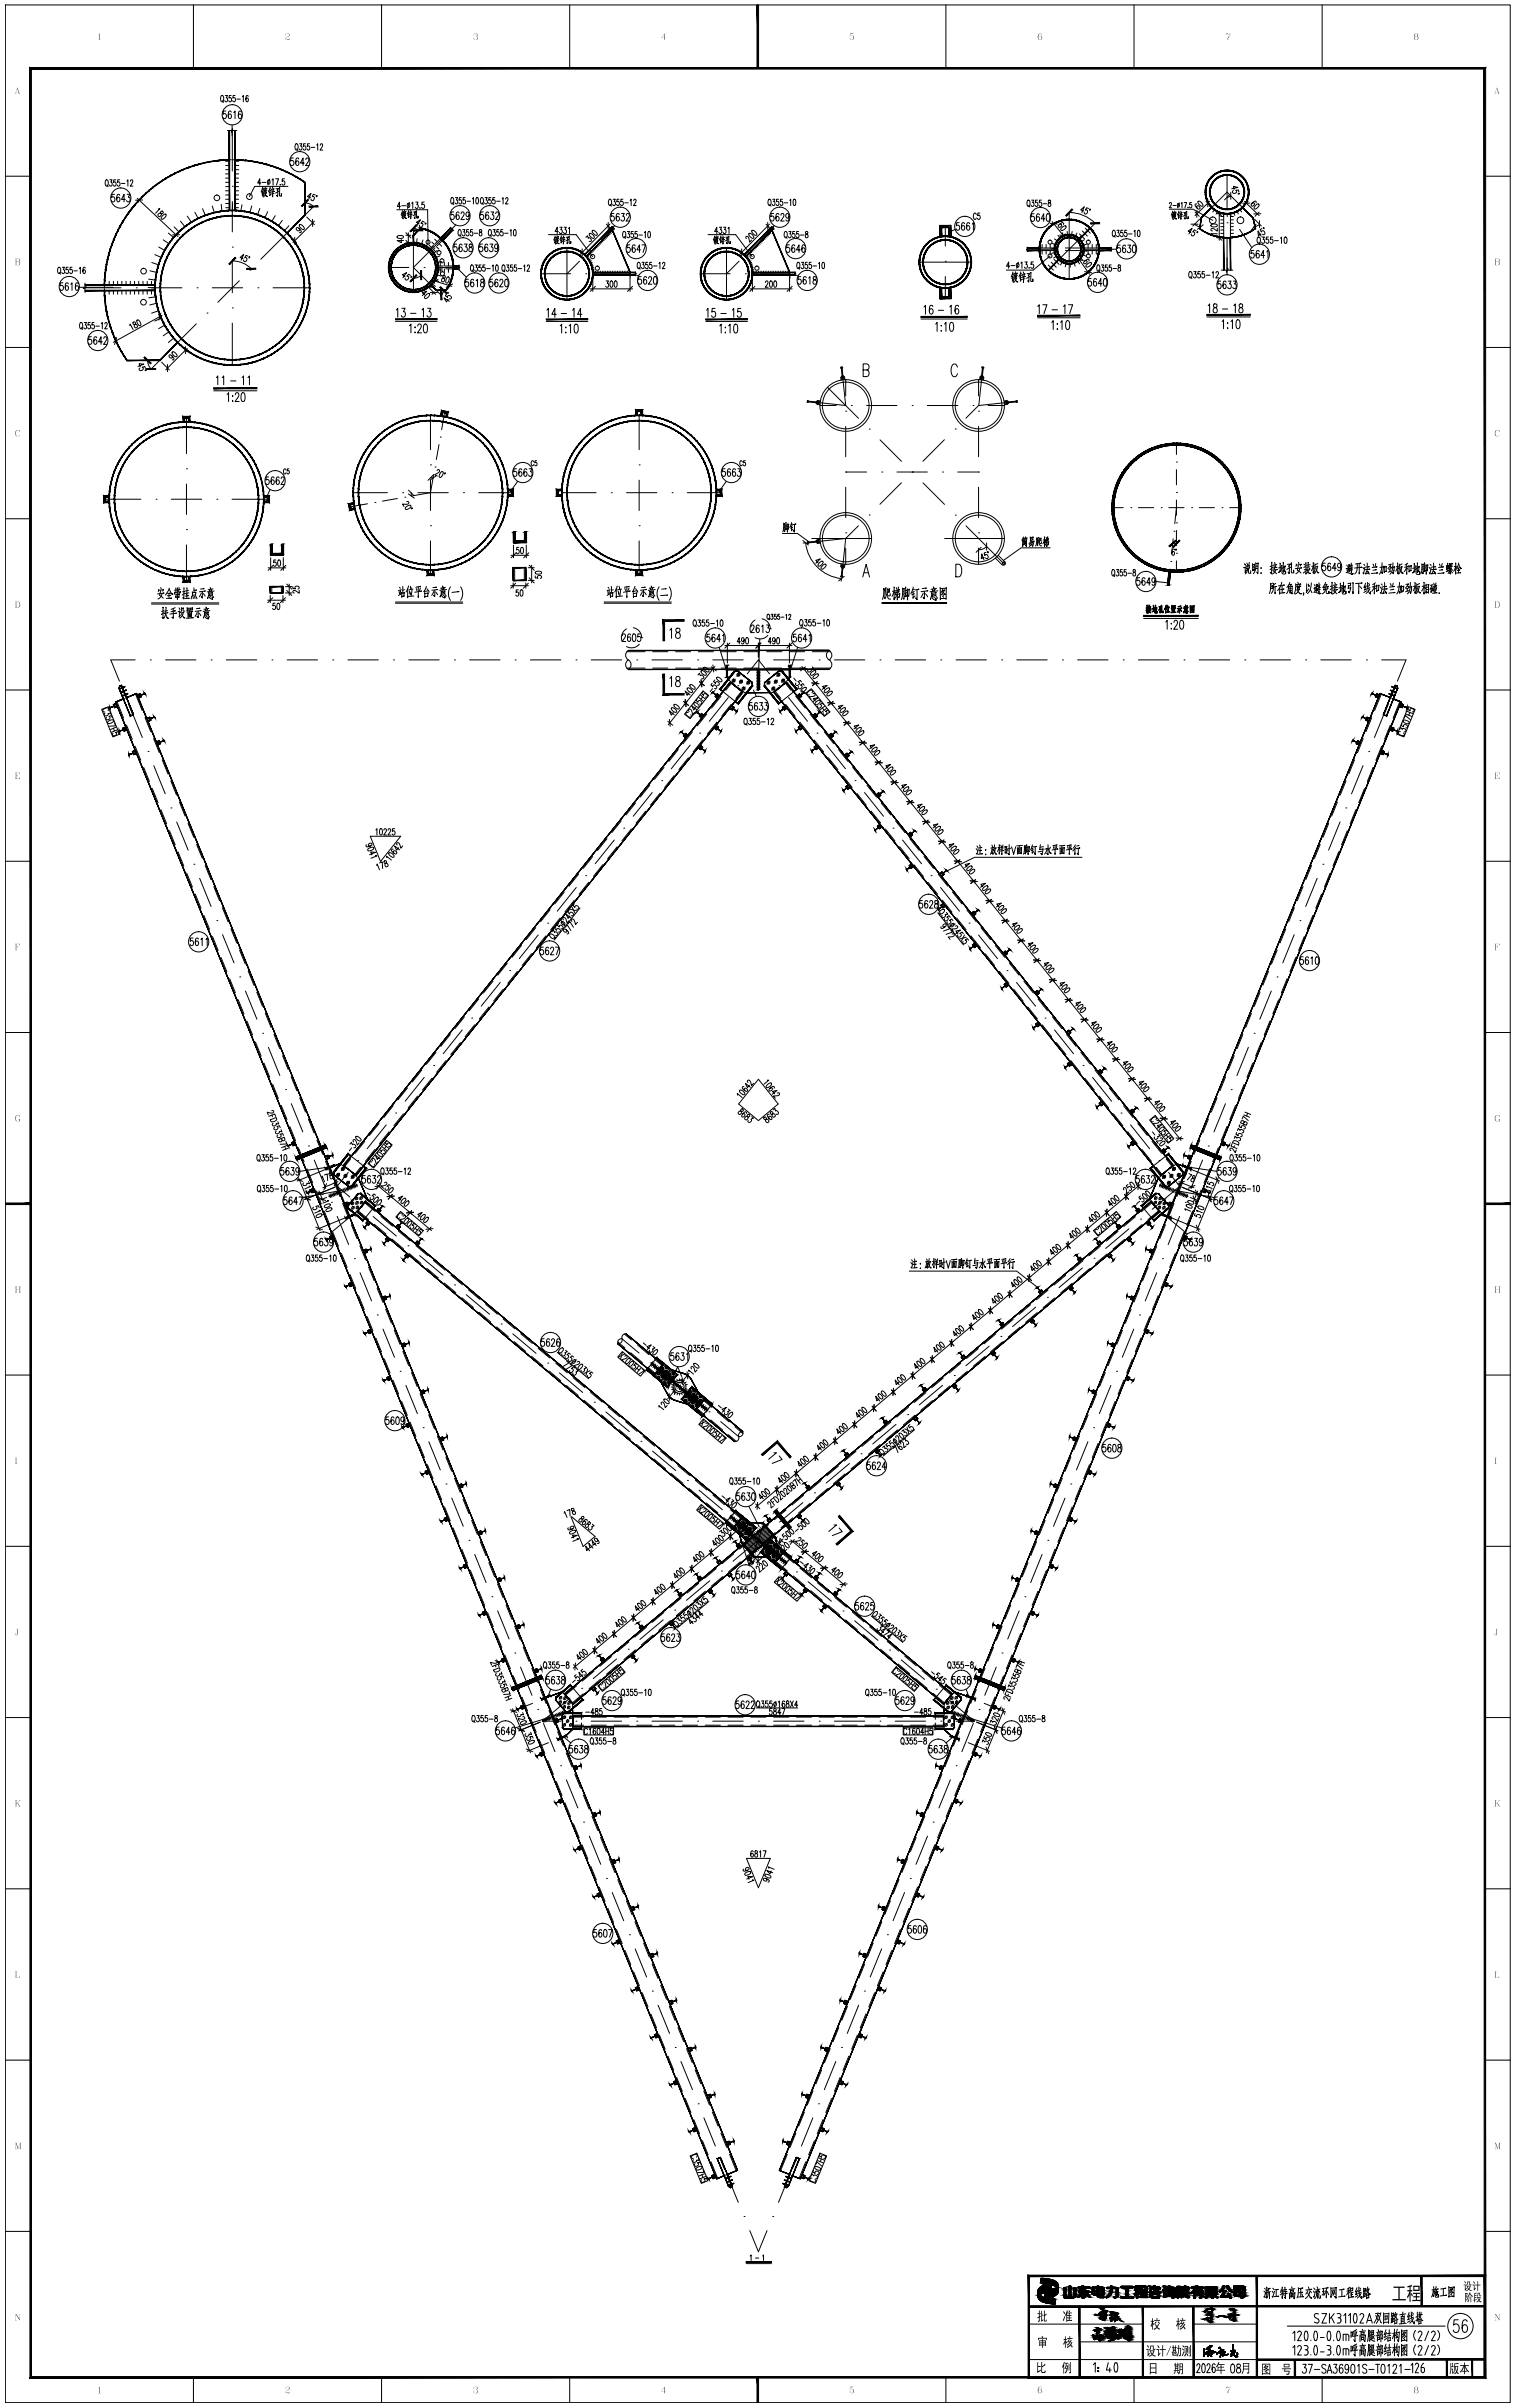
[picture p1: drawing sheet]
<svg xmlns="http://www.w3.org/2000/svg" width="598mm" height="950mm" viewBox="0 0 598 950" stroke-linecap="round" stroke-linejoin="round" font-family="sans-serif">
<!-- layer: 4 -->
<g fill="none" stroke="#000" stroke-width=".39">
<path d="M91.7 51v16.5M91.7 73.5h.1M91.7 79.5v12M484.3 69v12.9M91.7 97.5h.1M113.3 92l-10.4 10.3M163.2 95.8v19.4M178.5 90.2l-15.3 15.3 6.8 6.9M223.8 97.8v20.4M233 98.8h.1M242.2 89.6l-5 5M286.7 97.8v20.4"/>
<path d="M296 98.8h.1M305.2 89.6l-5 5M373.1 89v8.1M405.5 98.3h10.5M422 98.3h.1M422 86.6v23.5M426 94.3l-8 8.1M428 98.3h10.5M484.3 87.9h.1M484.3 93.9v12.9M493.9 85.3l-9.6-9.5-9.6 9.6M33.4 113.5h14.4"/>
<path d="M53.8 113.5h.1M59.8 113.5h12M77.8 113.5h.1M83.8 113.5h12M91.7 103.5v12M94.4 110.8l-8.4 8.5M98.7 106.5h.1M101.8 113.5h.1M107.8 113.5h14.4M153.5 105.5h7.9M167.4 105.5h.1M173.4 105.5h7.9"/>
<path d="M213.6 108h11.6M228.7 103l-4.9 5M231.2 108h.1M237.2 108h11.6M276.6 108h11.6M291.7 103l-5 5M294.2 108h.1M300.2 108h11.6M362.9 103.4h20.4M373.1 103.1h.1M373.1 109.1v8M77.5 127.7l-10.3 10.4"/>
<path d="M81.7 123.5h.1M91.7 121.5h.1M91.7 127.5v16.5M323.6 160h6.4M326.6 152.8l12.3 12.2M332.2 144.9l1.6 15.1-15-1.6M333.8 149.8v6.4M336 160h.1M342 160h12M360 160h.1M366 160h12M384 160h.1"/>
<path d="M386.2 149.8v6.4M386.3 160l-5.1 5M387.9 144.9l-1.6 15.1 15-1.6M390 160h6.4M73.6 164.4v14.6M169.9 163.9v13.5M252.3 163.9v13.5M333.8 162.2h.1M333.8 168.2v12M343.1 169.3h.1M347.3 173.5l8.5 8.5M372.7 173.5l-8.4 8.5"/>
<path d="M377 169.3h.1M386.2 162.2h.1M386.2 168.2v12M464.3 174.9v4.4M41.1 197h14.5M61.6 197h.1M67.6 197h12M73.6 185h.1M73.6 191v12M85.6 197h.1M91.6 197h14.6M139.4 194.4h13.5"/>
<path d="M158.9 194.4h.1M164.9 194.4h12M169.9 183.4h.1M169.9 189.4v12M182.9 194.4h.1M188.9 194.4h13.6M221.8 194.4h13.5M241.3 194.4h.1M247.3 194.4h12M252.3 183.4h.1M252.3 189.4v12M265.3 194.4h.1"/>
<path d="M271.3 194.4h13.5M333.8 186.2h.1M333.8 186.2h8.2M333.8 192.2v12M348 186.2h.1M354 186.2h12M355.8 190.5l-8.5 8.5M360 186.2h.1M360.1 186.3h.1M364.3 190.5l8.5 8.5M372 186.2h.1M378 186.2h8.2"/>
<path d="M386.2 186.2h.1M386.2 192.2v12M464.3 194.3h.1M464.3 182.3h.1M464.3 185.3v6M464.3 197.3v6M73.6 209h.1M73.6 215v14.5M169.9 207.4h.1M169.9 213.4v13.6M252.3 207.4h.1M252.3 213.4v13.6"/>
<path d="M320.4 212.5h23.6M333.8 210.2h.1M333.8 216.2v6.5M333.8 212.5l-1.6 15.1M333.8 212.5l-15 1.6M338.8 207.4l-5 5.1M343 203.2h.1M372.9 212.5h23.5M377 203.2h.1M381.3 207.5l14.7 14.7M386.2 210.2h.1M386.2 216.2v6.5"/>
<path d="M438.9 200.3h4.4M446.3 200.3h.1M449.3 200.3h6M458.3 200.3h.1M461.3 200.3h6M463 212.6l-.6 5.9M463.4 209.6h.1M464.3 218.3h.1M464.3 206.3h.1M464.3 209.3v6M464.3 200.3l-.6 6.3M470.3 200.3h.1"/>
<path d="M473.3 200.3h6M482.3 200.3h.1M485.3 200.3h4.4M461.8 224.5l-.7 6.3M462.1 221.5h.1M464.3 221.3v4.4M49.4 274.3h.1M51.6 279.9l4.6 11.1M53.3 260.4h-9.6l3.4 8.3M59.3 260.4h.1M65.3 260.4h12M83.3 260.4h.1"/>
<path d="M89.3 260.4h12M107.3 260.4h.1M113.3 260.4h12M131.3 260.4h.1M137.3 260.4h12M155.3 260.4h.1M161.3 260.4h12M179.3 260.4h.1M185.3 260.4h12M203.3 260.4h.1M209.3 260.4h12M227.3 260.4h.1"/>
<path d="M233.3 260.4h12M251.3 260.4h.1M257.3 260.4h12M275.3 260.4h.1M281.3 260.4h12M287.4 275.2l-7.4 9.4M291.2 270.5h.1M299.3 260.4h.1M299.3 260.4l-4.4 5.4M299.3 260.4l4.4 5.4M305.3 260.4h12M307.5 270.5h.1"/>
<path d="M311.2 275.2l7.5 9.4M323.3 260.4h.1M329.3 260.4h12M347.3 260.4h.1M353.3 260.4h12M371.3 260.4h.1M377.3 260.4h12M395.3 260.4h.1M401.3 260.4h12M419.3 260.4h.1M425.3 260.4h12M443.3 260.4h.1"/>
<path d="M449.3 260.4h12M467.3 260.4h.1M473.3 260.4h12M491.3 260.4h.1M497.3 260.4h12M515.3 260.4h.1M521.3 260.4h12M539.3 260.4h.1M545.3 260.4h9.6l-3.4 8.3M547 279.9l-4.5 11.1M549.3 274.3h.1M58.4 296.5h.1"/>
<path d="M272.4 293.9l-7.5 9.4M276.2 289.2h.1M322.5 289.2h.1M326.2 293.9l7.5 9.4M540.2 296.5h.1M60.7 302.1l4.5 11.1M67.5 318.8h.1M257.4 312.7l-7.5 9.3M261.2 308h.1M337.5 308h.1M341.2 312.7l7.5 9.3M531.2 318.8h.1"/>
<path d="M538 302.1l-4.6 11.1M69.7 324.3l4.6 11.1M242.4 331.4l-7.5 9.4M246.2 326.7h.1M352.5 326.7h.1M356.2 331.4l7.5 9.4M528.9 324.3l-4.5 11.1M76.5 341h.1M78.8 346.5l4.5 11.1M227.4 350.1l-7.5 9.4M231.2 345.5h.1M367.5 345.5h.1"/>
<path d="M371.2 350.1l7.5 9.4M519.9 346.5l-4.6 11.1M522.1 341h.1M85.6 363.2h.1M87.8 368.8l4.6 11.1M212.4 368.9l-7.5 9.3M216.2 364.2h.1M382.5 364.2h.1M386.2 368.9l7.5 9.3M510.8 368.8l-4.5 11.1M513.1 363.2h.1M94.6 385.4h.1"/>
<path d="M96.9 391l4.5 11.1M197.4 387.6l-7.5 9.4M201.2 382.9h.1M397.5 382.9h.1M401.2 387.6l7.5 9.4M501.8 391l-4.6 11.1M504 385.4h.1M103.7 407.7h.1M105.9 413.2l4.5 11.1M182.4 406.3l-7.5 9.4M186.2 401.7h.1M412.5 401.7h.1"/>
<path d="M416.2 406.3l7.5 9.4M492.7 413.2l-4.5 11.1M495 407.7h.1M112.7 429.9h.1M115 435.4l4.5 11.2M156.2 439.1h.1M167.4 425.1l-7.5 9.4M171.2 420.4h.1M427.5 420.4h.1M431.2 425.1l7.5 9.4M442.5 439.1h.1M483.7 435.4l-4.6 11.2"/>
<path d="M485.9 429.9h.1M121.8 452.1h.1M124 457.7l4.5 11.1M141.2 457.9h.1M152.4 443.8l-7.5 9.4M446.2 443.8l7.5 9.4M457.5 457.9h.1M474.6 457.7l-4.5 11.1M476.9 452.1h.1M130.8 474.4h.1M133.1 479.9l4.5 11.1M137.4 462.5l-4.3 5.5 4.9 4.2"/>
<path d="M142.6 476.1h.1M147.3 479.9l9.1 7.8M461.2 462.5l4.4 5.5-10.8 9.1M465.6 479.9l-4.5 11.1M467.8 474.4h.1M139.9 496.6h.1M161 491.5h.1M165.6 495.4l9.2 7.7M431.8 496.4h.1M445.6 484.8l-9.2 7.8M450.2 481h.1M458.8 496.6h.1"/>
<path d="M142.1 502.1l4.5 11.2M148.9 518.8h.1M179.4 506.9h.1M184 510.8l9.2 7.7M408.8 515.7l-9.2 7.7M413.4 511.8h.1M427.2 500.3l-9.2 7.7M449.7 518.8h.1M456.5 502.1l-4.5 11.2M151.2 524.4l4.5 11.1M197.8 522.4h.1M202.4 526.2l9.2 7.7"/>
<path d="M216.2 537.8h.1M245.5 528.2l6.7 5.6M256.8 537.7h.1M260.9 539.5l5.2 4.3M261.7 538.5l5.2 4.4M390.4 531.1l-9.2 7.7M395 527.3h.1M447.5 524.4l-4.5 11.1M157.9 541h.1M160.2 546.6l4.5 11.1M220.8 541.6l9.2 7.8M234.6 553.2h.1"/>
<path d="M239.2 557.1l9.2 7.7M258.5 542.4l5.2 4.3M259.3 541.4l5.2 4.3M261.4 541.5l13.9 11.7M269.5 551.5l5.1 4.4M270.2 550.6l5.2 4.3M271.8 548.6l5.2 4.4M272.6 547.7l5.2 4.3M279.9 557h.1M358.2 558.1h.1M372 546.6l-9.1 7.7M376.6 542.7h.1"/>
<path d="M438.4 546.6l-4.5 11.1M440.7 541h.1M167 563.3h.1M169.3 568.8l4.5 11.1M253 568.6h.1M257.6 572.5l9.1 7.7M284.5 560.9l7 5.9M335.3 577.4l-9.2 7.7M339.9 573.5h.1M353.7 562l-9.2 7.7M429.4 568.8l-4.5 11.1M431.7 563.3h.1"/>
<path d="M176 585.5h.1M178.3 591l4.5 11.2M271.3 584.1h.1M275.9 587.9l9.2 7.7M289.7 599.5h.1M292.1 599.8l5.2 4.4M292.9 598.9l5.2 4.3M316.9 592.8l-9.2 7.7M321.5 589h.1M420.3 591l-4.5 11.2M422.6 585.5h.1M185.1 607.7h.1"/>
<path d="M187.4 613.3l4.5 11.1M284.7 619.8h.1M289.7 602.7l5.2 4.4M290.5 601.8l5.2 4.3M294.3 603.4l15.5 12.9M298.5 608.3l-9.2 7.7M300.6 611.9l5.2 4.3M301.4 610.9l5.2 4.4M303 609l5.2 4.4M303.1 604.4h.1M303.8 608.1l5.2 4.3M411.3 613.3l-4.5 11.1"/>
<path d="M413.6 607.7h.1M194.1 629.9h.1M196.4 635.5l4.5 11.1M261.7 639.1l-9.2 7.7M266.3 635.2h.1M280.1 623.7l-9.2 7.7M314.3 620.2h.1M319 624l9.1 7.7M332.7 635.6h.1M337.3 639.5l9.2 7.7M402.3 635.5l-4.6 11.1M404.5 629.9h.1"/>
<path d="M203.2 652.2h.1M205.4 657.7l4.6 11.2M243.4 654.5l-9.2 7.7M247.9 650.7h.1M351.1 651h.1M355.7 654.9l9.2 7.7M393.2 657.7l-4.5 11.2M395.5 652.2h.1M212.2 674.4h.1M214.5 680l4.5 11.1M225 670l-10.9 9.1h7.2M227.3 679.1h.1"/>
<path d="M229.6 666.1h.1M233.3 679.1h12M251.3 679.1h.1M257.3 679.1h12M275.3 679.1h.1M281.3 679.1h12M299.3 679.1h.1M305.3 679.1h12M323.3 679.1h.1M329.3 679.1h12M347.3 679.1h.1M353.3 679.1h12"/>
<path d="M369.5 666.4h.1M371.3 679.1h.1M374.1 670.3l10.4 8.8h-7.2M384.2 680l-4.6 11.1M386.4 674.4h.1M221.3 696.6h.1M377.4 696.6h.1M223.5 702.2l4.6 11.1M230.3 718.9h.1M368.3 718.9h.1M375.1 702.2l-4.5 11.1M232.6 724.4l4.5 11.1"/>
<path d="M366.1 724.4l-4.6 11.1M239.4 741.1h.1M241.6 746.7l4.6 11.1M357 746.7l-4.5 11.1M359.3 741.1h.1M248.4 763.3h.1M250.7 768.9l4.5 11.1M348 768.9l-4.5 11.1M350.2 763.3h.1M257.5 785.5h.1M259.7 791.1l4.6 11.1M338.9 791.1l-4.5 11.1"/>
<path d="M341.2 785.5h.1M266.5 807.8h.1M268.8 813.3l4.5 11.1M329.9 813.3l-4.5 11.1M332.1 807.8h.1M275.6 830h.1M277.8 835.6l4.5 11.1M320.8 835.6l-4.5 11.1M323.1 830h.1M284.6 852.2h.1M286.9 857.8l4.5 11.1M311.8 857.8l-4.5 11.1"/>
<path d="M314 852.2h.1M293.7 874.5h.1M305 874.5h.1M295.9 880l3.4 8.4 3.4-8.4"/>
</g>
<!-- layer: 0 -->
<g fill="none" stroke="#000" stroke-width=".39">
<path d="M2.1 2h594v945.9h-594zM76.3 2v25M150.6 2v25M224.9 2v25M373.3 2v25M447.6 2v25M521.8 2v25M87.4 37.8l.1-.1a1.38 1.38 0 0 1 .8 1.2 1.38 1.38 0 0 1-.8 1.3 1.96 1.96 0 0 1-.1-2.4zM87.8 39.7l.4 .7M88.9 37.7h.9l-.5 .9a.7 .7 0 0 1 .5 1 .7 .7 0 0 1-1 .3v-.2M91.2 37.7h-.7v.9a.73 .73 0 0 1 .9 .7 .73 .73 0 0 1-.9 .8l-.2-.4M92.8 37.7h-.8v.9a.71 .71 0 0 1 1 .8 .71 .71 0 0 1-1.1 .5l-.1-.2"/>
<path d="M93.5 39.1h1.4M95.7 38.1l.3-.4v2.5M98 38l-.5-.3a1.66 1.66 0 0 0 .1 2.5 .74 .74 0 0 0 .4-.9 .74 .74 0 0 0-.7-.6l-.3 .6M89.2 43.8h-1l-.1 1.3a.86 .86 0 0 1 1.3 .7 .86 .86 0 0 1-1.3 .7l-.1-.3M89.7 51.5h1.6l.1 .7 .3-1.4 .2 .7h1.6M91.3 44.2l-.6-.4a1.92 1.92 0 0 0 .1 3 .88 .88 0 0 0 .5-1 .88 .88 0 0 0-.9-.7l-.3 .7M91.6 49.3v4.3M92.3 44.4l.5-.6v3M95.3 44.2l-.6-.4a1.92 1.92 0 0 0 .1 3 .88 .88 0 0 0 .5-1 .88 .88 0 0 0-.9-.7l-.3 .7M116.7 56.8l.2-.1a1.36 1.36 0 0 1 .8 1.3 1.36 1.36 0 0 1-.8 1.2 1.9 1.9 0 0 1-.2-2.4zM117.1 58.7l.5 .7M118.3 56.7h.8l-.4 1a.7 .7 0 0 1 .5 .9 .7 .7 0 0 1-1 .4l-.1-.3"/>
<path d="M120.6 56.7h-.8v1a.71 .71 0 0 1 1 .7 .71 .71 0 0 1-1 .6l-.1-.3M122.2 56.7h-.8v1a.71 .71 0 0 1 .9 .7 .71 .71 0 0 1-1 .6l-.1-.3M122.9 58.2h1.3M125 57.2l.4-.5v2.5M126.4 57.3l.1-.4a.52 .52 0 0 1 .8 0 .52 .52 0 0 1 0 .8l-1 1.5h1.1M2.1 69.5h10M41.8 71.1l.2-.2a1.38 1.38 0 0 1 .8 1.3 1.38 1.38 0 0 1-.8 1.2 1.94 1.94 0 0 1-.2-2.3zM42.2 73l.5 .7M43.3 70.9h.9l-.4 1a.7 .7 0 0 1 .5 .9 .7 .7 0 0 1-1 .4l-.1-.2M45.2 76.7h-1v1.1a.91 .91 0 0 1 1.2 .9 .91 .91 0 0 1-1.2 .8l-.2-.4M45.7 70.9h-.8v1a.71 .71 0 0 1 .9 .7 .71 .71 0 0 1-1 .6l-.1-.2M47.2 70.9h-.7v1a.71 .71 0 0 1 .9 .7 .71 .71 0 0 1-1 .6l-.1-.2"/>
<path d="M47.3 77.1l-.6-.4a1.92 1.92 0 0 0 .1 3 .88 .88 0 0 0 .5-1.1 .88 .88 0 0 0-.9-.7l-.3 .8M47.9 72.4h1.4M49.5 78.7h-1.5l1-2v3M50.1 71.4l.4-.5v2.5M50.2 76.7h1.1l-.6 1.1a.84 .84 0 0 1 .7 1.2 .84 .84 0 0 1-1.4 .1M51.5 71.5l.1-.3a.53 .53 0 0 1 .7-.1 .53 .53 0 0 1 0 .8l-.9 1.5h1.1M54.2 78.3l16 15M54.2 79.7h.1M56.3 78.9l-2.8 .1M89 75.3h1.5M89 68.6h1.5M89 63.6h1.5"/>
<path d="M90.5 76.9h-1.5M90.5 78.6h-1.5M90.5 70.3h-1.5M90.5 71.9l-1.5 .1M90.5 73.6h-1.5M90.5 65.3h-1.4M90.6 66.9l-1.5 .1M92.7 78.6h1.5M92.7 71.9l1.5 .1M92.7 73.6h1.4M92.7 76.9h1.5M92.7 70.3h1.5"/>
<path d="M92.8 75.3h1.4M92.8 68.6h1.4M92.8 65.3h1.4M92.8 66.9l1.4 .1M92.8 63.6h1.5M103 72.2h-1.3l.8-1.7v2.5M103.4 72h1.5M103.6 75.4l-.1 1.8 .4-.7M103.7 73.8l-.7 1.9M103.9 75.3l-.6 .2M103.9 75.9l-.7 .2M104 74.6l-.5 .1"/>
<path d="M104.1 74.2v2.2l-.4 1.2M104.4 76.2l.7-.2-1.2 1.7M104.4 76.4l.8 1.1h.4l-.6-.2M104.6 73.8l.2 .5M105 74.6v1l-.4 .3-.1-1.2M105.1 74.3h.3l-1.2 .2M105.4 75l-1.1 .3M105.8 71.1a.73 .73 0 0 1 .8 .7 .73 .73 0 0 1-.8 .8l-.3-.6zM106.4 70.7l-.7 2.3M106.5 75.3l-.1 1.9 .6-.7M106.6 73.8l-.7 1.8M106.8 75.1l-.5 .2"/>
<path d="M106.9 75.8l-.7 .3M106.9 74.5l-.5 .1M107.3 75l.1 .5M107.4 71l.4-.5v2.5M107.5 73.8l.1 .5M107.9 74.9l-.3 2.8v-.6M108 74.6l.2-.1-1.1 .3M108 75.6l.3-.1-1.2 .3M108.2 76.3l-1 .2M108.8 70.5h1.1l-.8 2.5M108.9 74.5l1.1-.1-.5 .8-.1-.2M109.5 75.2v2.3l-.3-.4 .3 .4"/>
<path d="M110.1 75.4l-1.3 .8M110.3 73.9v3.3l.8 .1v-.9v.9M110.6 72.8v.2zM112.3 70.5h-.9v1.1a.71 .71 0 0 1 1 .6 .71 .71 0 0 1-1 .6l-.1-.2M113.6 73.5h-13.1l-2.1 4.1M115.8 62.3h-1l-.1 1.3a.86 .86 0 0 1 1.3 .7 .86 .86 0 0 1-1.3 .7l-.1-.3M117.9 62.7l-.6-.4a1.9 1.9 0 0 0 .1 3 .88 .88 0 0 0 .6-1 .88 .88 0 0 0-1-.7l-.3 .7M120.1 64.3h-1.5l1-2v3M120.7 63l.1-.4a.67 .67 0 0 1 1-.1 .67 .67 0 0 1 0 1l-1.2 1.8h1.4M122.5 78l-1.2-.5 1.4-1.2-.9 2.3M124.4 76.9l-.7-.2-.5 .9a.71 .71 0 0 1 .8 1 .71 .71 0 0 1-1.2 .1v-.2M125 77.2l.2 .1-.3 .3z"/>
<path d="M161.6 79.8l-.8 2.4M164.1 79.7h.9l-.5 1a.69 .69 0 0 1 .6 1 .69 .69 0 0 1-1.2 .1M167.4 79.7h-.8l-.1 1.1a.72 .72 0 0 1 1.1 .6 .72 .72 0 0 1-1.1 .6l-.1-.2M178.2 78.1l.2-.1a1.38 1.38 0 0 1 .7 1.2 1.38 1.38 0 0 1-.7 1.3 1.94 1.94 0 0 1-.2-2.4zM178.6 80l.4 .7M179.7 78h.9l-.5 .9a.69 .69 0 0 1 .7 1 .69 .69 0 0 1-1.2 .1M182.1 78h-.8v.9a.71 .71 0 0 1 .9 .7 .71 .71 0 0 1-1 .6l-.1-.2M183.6 78h-.8v.9a.71 .71 0 0 1 1 .7 .71 .71 0 0 1-1 .6l-.1-.2M184.3 79.4h1.4M186.5 78.5l.4-.5v2.5M188 78.1l.3-.1a1.56 1.56 0 0 1 0 2.5l-.5-1.1zM189.9 78.1l.2-.1a1.38 1.38 0 0 1 .7 1.2 1.38 1.38 0 0 1-.7 1.3 1.9 1.9 0 0 1-.2-2.4z"/>
<path d="M190.3 80l.5 .7M191.5 78h.8l-.5 .9a.69 .69 0 0 1 .7 1 .69 .69 0 0 1-1.2 .1M193.8 78h-.8v.9a.71 .71 0 0 1 .9 .7 .71 .71 0 0 1-1 .6l-.1-.2M195.3 78h-.8v.9a.71 .71 0 0 1 1 .7 .71 .71 0 0 1-1 .6l-.1-.2M196 79.4h1.4M198.2 78.5l.4-.5v2.5M199.6 78.6v-.4a.53 .53 0 0 1 .8-.1 .53 .53 0 0 1 0 .8l-.9 1.6h1.1M240.5 78.7l.1-.1a1.36 1.36 0 0 1 .8 1.2 1.36 1.36 0 0 1-.8 1.3 1.93 1.93 0 0 1-.1-2.4zM242 78.6h.8l-.4 1a.7 .7 0 0 1 .5 .9 .7 .7 0 0 1-1 .4v-.3M244.3 78.6h-.8v1a.71 .71 0 0 1 1 .7 .71 .71 0 0 1-1 .6l-.1-.3M245.9 78.6h-.8v1a.71 .71 0 0 1 .9 .7 .71 .71 0 0 1-1 .6l-.1-.3M248.7 79.1l.4-.5v2.5"/>
<path d="M250.1 79.2l.1-.4a.53 .53 0 0 1 .8 0 .53 .53 0 0 1 0 .8l-1 1.5h1.1M303.4 78.7l.2-.1a1.36 1.36 0 0 1 .8 1.2 1.36 1.36 0 0 1-.8 1.3 1.93 1.93 0 0 1-.2-2.4zM305 78.6h.8l-.4 1a.7 .7 0 0 1 .5 .9 .7 .7 0 0 1-1 .4l-.1-.3M307.3 78.6h-.8v1a.71 .71 0 0 1 1 .7 .71 .71 0 0 1-1 .6l-.1-.3M308.8 78.6h-.7v1a.71 .71 0 0 1 .9 .7 .71 .71 0 0 1-1 .6l-.1-.3M311.7 79.1l.4-.5v2.5M313.2 78.7l.4-.1a1.71 1.71 0 0 1-.1 2.5l-.5-1.1zM405.6 79.1l.2-.1a1.38 1.38 0 0 1 .8 1.2 1.38 1.38 0 0 1-.8 1.3 1.93 1.93 0 0 1-.2-2.4zM407.2 79h.8l-.4 .9a.7 .7 0 0 1 .5 .9 .7 .7 0 0 1-1 .4l-.1-.2M409.5 79h-.8v.9a.71 .71 0 0 1 1 .7 .71 .71 0 0 1-1.1 .6v-.2M411 79h-.7v.9a.71 .71 0 0 1 .9 .7 .71 .71 0 0 1-1 .6l-.1-.2M413.8 79.1v.7a.84 .84 0 0 1 1 .7 .84 .84 0 0 1-.7 1 .92 .92 0 0 1-.4-1.1 .92 .92 0 0 1 .9-.6v-.7z"/>
<path d="M465.4 80l-.6 2M467.4 79.9h1l-.7 2.1M470.3 79.9h-.7l-.1 .9a.57 .57 0 0 1 .8 0 .57 .57 0 0 1 0 .8 .57 .57 0 0 1-.8 0M473 79.4a1.64 1.64 0 0 1 1.6 1.9 1.62 1.62 0 0 1-1.6-1.9zM476 79.4l1.6 1.7M476.7 78.7v2.9M477.4 79.5l-5.7 5.6M485.3 76.9l-2 2M485.8 77.2l-1.5 .6M485.8 75.8v2.9M486.2 74.5l2.4-.5-1.8-.5 .3 1.2M486.8 75.2l-.2 .1a.71 .71 0 0 0 .8 1 .71 .71 0 0 0 .3-1.2l1.1-.2 .2 .9"/>
<path d="M488.7 76.4h.4l-.3 .2zM491.2 79.5l5.8 5.6M492.6 79.4l-1.6 1.7M586.1 69.5h10M62.4 84.5l.8-.4 .8 .2 .5-.5-.6-.6-.5 .5a.85 .85 0 0 1 .2 1.2 .85 .85 0 0 1-1.2 .2zM62.5 82.4l.6-.1-1.7 1.9M62.6 97.5l2.4 1.3M64.3 84.9l1.1-.4a1.49 1.49 0 0 1-1.7 1.8v-.6zM64.4 94.6l2.2 1.5M66.4 92l2.1 1.7M68.7 89.5l1.9 1.9M68.8 93.4h.1"/>
<path d="M70.9 92.6l-2.8 .1M71.2 87.3l1.7 2.1M73.9 85.3l1.5 2.2M76.9 83.8l1.3 2.4M79.9 82.3l1.1 2.5M83.8 81.3l.8 2.6M87.3 80.6l.3 2.7M89.1 81.9h1.4M90.5 80.3h-1.5M91.8 80.3l-.1 2.7M92.7 81.9h1.4M92.7 80.3h1.4"/>
<path d="M95.5 80.8l-.5 2.4M99.4 81.2l-.7 2.6M102.6 82.2l-1 2.6M105.7 83.5l-1.2 2.5M108.6 85.1l-1.4 2.3M111.4 87l-1.6 2.1M114 92.7l3 3M114 89.1l-1.8 2M116.3 93.6v2.8M118 90.1l.2 .6a.67 .67 0 0 1-1 .1 .67 .67 0 0 1 .1-1l.7 .3 .8 .9v.6l-.6 .1M118.2 88.7a1.49 1.49 0 0 1 1.7 1.8h-.6l-.7-.7zM120.3 80.1l1.9 .3 1.5 1.1-3.3 3.4"/>
<path d="M121.1 85.6l3 3.1M123.4 86.5v2.9M124.1 87.2l-8.5 8.5M156.6 82.7h12.2l.1 12.8M156.8 93.1l1.4-.2 1 .5a1.5 1.5 0 0 1-2.5 0zM158.1 81.4h-1.3l.9-1.7v2.5M158.4 94.5v1.2l-1.7-.8h2.5M158.6 81.2h1.5M158.8 84.4l-.1 1.5 .3-.6M158.9 83.1l-.6 1.5M159 84.3l-.4 .2M159 84.8l-.6 .2"/>
<path d="M159.1 83.7l-.4 .1M159.2 83.4l-.3 2.8M159.4 85.1l.6-.2-.9 1.4M159.5 85.3l.6 .8h.3l-.4-.1M159.6 83l.1 .5M160 83.7l-.1 .9-.3 .2-.1-1M160.1 83.5h.2l-1 .2M160.2 92.8h2M160.2 95.8h2M160.2 91.8l2 2M160.2 94.8l2 2M160.3 84.1l-.9 .2"/>
<path d="M160.9 80.3a.72 .72 0 0 1 .9 .7 .72 .72 0 0 1-.9 .8l-.2-.6zM161.2 91.8v5M161.2 84.3l-.1 1.6 .5-.6M161.3 83l-.6 1.5M161.5 84.1l-.5 .2M161.5 84.8l-.6 .2M161.5 83.6l-.4 .1M161.9 84l.1 .5M162 83l.1 .5M162.1 84.6v1.7v-.5M162.3 83.9l-.1 .7M162.4 83.7l-.7 .2"/>
<path d="M162.5 84.5h.2l-1 .2M162.5 80.2l.4-.5v2.5M162.6 85.2l-.8 .1M163.2 90v2.8M163.2 90.1l1.2 .3 .7 .5M163.2 83.6l.9-.1-.4 .7-.1-.2M163.7 84.2v2l-.2-.4 .2 .3M164.2 84.4l-1.1 .7M164.4 83.2v2.7l.6 .1v-.8v.8M164.6 94.2l-.2 1.7M165.4 88.3l-1-.6 1.5-1-1.3 2.1M165.8 82v.2z"/>
<path d="M166.9 94.7l-.6 1.7M167.5 87.7l-.7-.5-.6 .9a.7 .7 0 0 1 .6 1.1 .7 .7 0 0 1-1.3-.1l.1-.2M167.8 88.2h.3l-.3 .2zM169.1 95.7l-.9 1.5M171 97.1l-1.2 1.3M172.5 98.9l-1.4 1M177.7 89.6l.6 .6 .3-.2-.4 .7 .3-.3 .5 .6M179.1 83.6h-1l-.1 1.3a.85 .85 0 0 1 1.3 .7 .85 .85 0 0 1-1.3 .7l-.1-.3M179.9 88.8l-2.5 2.5M180.3 96.3h-1l-.1 1.3a.86 .86 0 0 1 1.3 .7 .86 .86 0 0 1-1.3 .7l-.1-.3M181.1 90.7l.2-.1a1.36 1.36 0 0 1 .8 1.2 1.36 1.36 0 0 1-.8 1.3 1.9 1.9 0 0 1-.2-2.4zM181.2 84.1l-.6-.5a1.92 1.92 0 0 0 .1 3 .88 .88 0 0 0 .6-1 .88 .88 0 0 0-1-.7l-.3 .7"/>
<path d="M181.5 92.6l.4 .7M182 84.3l.1-.4a.65 .65 0 0 1 .9-.1 .65 .65 0 0 1 .1 1l-1.2 1.8h1.4M182.4 96.7l-.6-.4a1.92 1.92 0 0 0 .1 3 .88 .88 0 0 0 .5-1 .88 .88 0 0 0-.9-.7l-.3 .7M182.6 90.6h.9l-.5 .9a.7 .7 0 0 1 .6 1 .7 .7 0 0 1-1 .3l-.1-.2M183.3 96.3h1.1l-.6 1.1a.87 .87 0 0 1 .6 1.2 .87 .87 0 0 1-1.2 .4l-.1-.3M185 90.6h-.8v.9a.71 .71 0 0 1 .9 .8 .71 .71 0 0 1-1 .5l-.1-.2M185.2 84.6l-.3 .7a.81 .81 0 0 1-1-.8 .81 .81 0 0 1 1-.7l.3 .8a1.45 1.45 0 0 1-.8 2l-.4-.4M185.3 96.4v.9a1.01 1.01 0 0 1 1.1 .9 1.01 1.01 0 0 1-.8 1.1 1.08 1.08 0 0 1-.5-1.3 1.08 1.08 0 0 1 1.2-.7v-.9zM186.5 90.6h-.8v.9a.71 .71 0 0 1 1 .8 .71 .71 0 0 1-1 .5l-.1-.2M187.2 92h1.4M189.3 90.7v.7a.83 .83 0 0 1 .9 .7 .83 .83 0 0 1-.7 1 .91 .91 0 0 1-.3-1.1 .91 .91 0 0 1 .9-.6v-.7zM190.4 96.3h-1v1.1a.91 .91 0 0 1 1.2 .9 .91 .91 0 0 1-1.2 .9l-.2-.5"/>
<path d="M190.8 83.6h-1l-.1 1.3a.84 .84 0 0 1 1.3 .7 .84 .84 0 0 1-1.3 .7l-.2-.3M192.5 96.7l-.6-.4a1.92 1.92 0 0 0 .1 3 .88 .88 0 0 0 .6-1 .88 .88 0 0 0-1-.7l-.3 .7M192.8 84.1l-.5-.5a1.92 1.92 0 0 0 .1 3 .88 .88 0 0 0 .5-1 .88 .88 0 0 0-.9-.7l-.3 .7M193 90.7l.2-.1a1.38 1.38 0 0 1 .8 1.2 1.38 1.38 0 0 1-.8 1.3 1.94 1.94 0 0 1-.2-2.4zM193.4 96.3h1.1l-.6 1.1a.86 .86 0 0 1 .7 1.2 .86 .86 0 0 1-1.3 .4l-.1-.3M193.4 92.6l.5 .7M193.8 83.6h1.1l-.7 1.2a.84 .84 0 0 1 .8 1.2 .84 .84 0 0 1-1.5 0M194.6 90.6h.9l-.5 .9a.7 .7 0 0 1 .5 1 .7 .7 0 0 1-1 .3l-.1-.2M195.6 84.3l.1-.4a.66 .66 0 0 1 1-.1 .66 .66 0 0 1 0 1l-1.1 1.8h1.4M196.5 97.3l-.3 .7a.81 .81 0 0 1-1-.8 .81 .81 0 0 1 1-.8l.3 .9a1.48 1.48 0 0 1-.8 2l-.4-.4M196.9 90.6h-.7v.9a.71 .71 0 0 1 .9 .8 .71 .71 0 0 1-1 .5l-.1-.2M198.5 90.6h-.8v.9a.71 .71 0 0 1 .9 .8 .71 .71 0 0 1-1 .5l-.1-.2"/>
<path d="M199.2 92h1.4M201.3 91.1l.4-.5v2.5M202.9 90.7l.2-.1a1.56 1.56 0 0 1 0 2.5l-.5-1.1zM216.5 92.6h10.9l6.5 8.6M219 94.4l-.1 1.4 .4-.5M219.1 93.1l-.5 1.5M219.2 94.3l-.4 .2M219.3 94.8l-.6 .2M219.4 93.7l-.5 .1M219.5 93.4l-.3 2.8M219.7 95.1l.6-.2-1 1.4M219.7 95.3l.7 .8h.3l-.5-.1"/>
<path d="M219.9 93l.1 .5M220.2 93.7v.9l-.4 .2v-1M220.3 93.5h.2l-1 .2M220.3 91.3h-1.2l.8-1.7v2.5M220.5 94.1l-.9 .2M220.9 89.6h.9l-.5 1a.7 .7 0 0 1 .7 1 .7 .7 0 0 1-1.2 .1M221.5 94.3l-.1 1.6 .4-.6M221.6 93l-.6 1.5M221.7 94.1l-.4 .2M221.8 94.7l-.6 .3M221.8 93.6l-.4 .1M222.1 94l.1 .5"/>
<path d="M222.3 93l.1 .5M222.4 94.6v1.7v-.5M222.6 89.6h.9l-.5 1a.7 .7 0 0 1 .6 1 .7 .7 0 0 1-1.2 .1M222.6 93.9l-.1 .7M222.7 93.7l-.7 .2M222.7 94.5h.3l-1.1 .2M222.9 95.2l-.9 .1M223.5 93.6l.8-.1-.3 .7-.1-.2M224 94.2v2l-.3-.4 .3 .3M224.3 90.1l.5-.5v2.5M224.5 94.4l-1.1 .6M224.6 93.2v2.7l.7 .1v-.8v.8"/>
<path d="M229 98.9l1.3 1.3M229.8 98.2v2.8M231.2 93.7l.7-.7 .3 1a.69 .69 0 0 1 1.2 .3 .69 .69 0 0 1-.9 .9M231.4 99.9l-.4 .4M232.6 92.2a1.49 1.49 0 0 1 1.8 1.8l-.6-.1-.8-.5zM232.8 99.7l.4 .4M233.3 99.2l.4 .4M233.8 98.7l.4 .5M233.8 91a1.49 1.49 0 0 1 1.8 1.8l-1.1-.4-.7-.7zM234.3 98.3l.4 .4M234.7 97.8l.4 .4M235.2 97.3l.4 .5"/>
<path d="M235.6 96.9l.5 .4M236.1 96.4l.4 .4M236.6 95.9l.4 .4M237.1 95.4l.4 .4M237.5 95l.5 .4M238 94.5l.4 .4M238.5 94l.4 .5M239 93.6l.4 .4M239.3 88.4l1.3 1.3M239.4 93.1l.4 .4M239.9 92.6l.4 .4M240.1 87.7v2.9"/>
<path d="M240.4 92.1l.4 .4M240.7 88.4l-11.6 11.9M240.8 91.7l.5 .4M240.8 80.6l.5 .7M241.4 89.3l.5 .5 .3-.2-.3 .5 .2-.2 .5 .5M242.3 84.2h-1l-.1 1.3a.86 .86 0 0 1 1.3 .7 .86 .86 0 0 1-1.3 .7l-.1-.3M242.6 89.1l-2.7 2.8M244.4 84.7l-.6-.5a1.92 1.92 0 0 0 .1 3 .88 .88 0 0 0 .6-1 .88 .88 0 0 0-1-.7l-.3 .7M245.3 84.2h1.1l-.6 1.2a.84 .84 0 0 1 .7 1.2 .84 .84 0 0 1-1.4 0M246.1 91.4l.1-.1a1.36 1.36 0 0 1 .8 1.3 1.36 1.36 0 0 1-.8 1.2 1.9 1.9 0 0 1-.1-2.4zM246.4 93.4l.5 .7M246.6 80h1.4"/>
<path d="M247.2 84.9l.1-.4a.66 .66 0 0 1 .9-.1 .66 .66 0 0 1 .1 1l-1.2 1.8h1.4M247.6 91.3h.9l-.5 1a.7 .7 0 0 1 .5 .9 .7 .7 0 0 1-1 .4v-.2M248.6 96.6h-1v1.1a.91 .91 0 0 1 1.2 .9 .91 .91 0 0 1-1.2 .8l-.2-.4M249.9 91.3h-.7v1a.71 .71 0 0 1 .9 .7 .71 .71 0 0 1-1 .6l-.1-.2M250.7 97l-.6-.4a1.93 1.93 0 0 0 .1 3 .88 .88 0 0 0 .6-1 .88 .88 0 0 0-1-.7l-.3 .7M251.5 91.3h-.8v1a.71 .71 0 0 1 .9 .7 .71 .71 0 0 1-1 .6l-.1-.2M252.2 92.7h1.4M252.9 98.6h-1.5l1-2v3M253.4 96.6h1.4l-1 3M254.3 91.8l.4-.5v2.5M255.9 91.4l.2-.1a1.56 1.56 0 0 1 0 2.5l-.4-1.1zM279.4 92.6h11l6.5 8.6"/>
<path d="M282 94.4l-.1 1.4 .4-.5M282.1 93.1l-.6 1.5M282.2 94.3l-.4 .2M282.3 94.8l-.6 .2M282.3 93.7l-.4 .1M282.4 93.4l-.3 2.8M282.6 95.1l.7-.2-1 1.4M282.7 95.3l.6 .8h.4l-.5-.1M282.9 93l.1 .5M283.2 93.7v.9l-.4 .2v-1M283.3 93.5h.2l-1 .2M283.3 91.3h-1.2l.8-1.7v2.5"/>
<path d="M283.5 94.1l-.9 .2M283.9 89.6h.9l-.5 1a.7 .7 0 0 1 .6 1 .7 .7 0 0 1-1.2 .1M284.5 94.3l-.1 1.6 .4-.6M284.5 93l-.5 1.5M284.7 94.1l-.5 .2M284.7 94.7l-.6 .3M284.8 93.6l-.4 .1M285.1 94l.1 .5M285.3 93l.1 .5M285.4 94.6l-.1 1.7 .1-.5M285.6 89.6h.9l-.5 1a.7 .7 0 0 1 .6 1 .7 .7 0 0 1-1.2 .1M285.6 93.9l-.2 .7"/>
<path d="M285.7 93.7l-.8 .2M285.7 94.5h.2l-1 .2M285.8 95.2l-.8 .1M286.5 93.6l.8-.1-.4 .7-.1-.2M286.9 94.2l.1 2-.3-.4 .3 .3M287.3 90.1l.4-.5v2.5M287.4 94.4l-1.1 .6M287.6 93.2v2.7l.7 .1-.1-.8v.8M292 98.9l1.3 1.3M292.7 98.2l.1 2.8M294.4 99.9l-.4 .4M294.6 94.1l-.2-.3a.55 .55 0 0 1 .5-.6 .55 .55 0 0 1 .6 .5l.4 1.8 .8-.8"/>
<path d="M295.6 92.2a1.49 1.49 0 0 1 1.8 1.8l-.6-.1-.8-.5zM295.8 99.7l.4 .4M296.3 99.2l.4 .4M296.8 98.7l.4 .5M296.9 90.9a1.62 1.62 0 0 1 1.7 1.9 1.62 1.62 0 0 1-1.7-1.9zM297.2 98.3l.4 .4M297.7 97.8l.4 .4M298.2 97.3l.4 .5M298.6 96.9l.4 .4M299.1 96.4l.4 .4M299.6 95.9l.4 .4M300 95.4l.5 .4"/>
<path d="M300.5 95l.4 .4M301 94.5l.4 .4M301.5 94l.4 .5M301.9 93.6l.4 .4M302.3 88.4l1.3 1.3M302.4 93.1l.4 .4M302.9 92.6l.4 .4M303 87.7v2.9M303.3 92.1l.4 .4M303.7 88.4l-11.7 11.9M303.8 91.7l.4 .4M303.8 80.6l.5 .7"/>
<path d="M304.4 89.3l.5 .5 .3-.2-.4 .5 .3-.2 .5 .5M305.3 84.2h-1v1.2a.91 .91 0 0 1 1.2 .8 .91 .91 0 0 1-1.2 .9l-.2-.5M305.6 89.1l-2.7 2.8M307.4 84.7l-.6-.5a1.92 1.92 0 0 0 .1 3 .88 .88 0 0 0 .6-1 .88 .88 0 0 0-1-.7l-.3 .7M308.2 84.9l.1-.4a.66 .66 0 0 1 1-.1 .66 .66 0 0 1 0 1l-1.2 1.8h1.4M309.5 80h1.4M309.8 91.4l.2-.1a1.38 1.38 0 0 1 .8 1.3 1.38 1.38 0 0 1-.8 1.2 1.94 1.94 0 0 1-.2-2.4zM310.2 93.4l.5 .7M311.4 91.3h.8l-.5 1a.7 .7 0 0 1 .5 .9 .7 .7 0 0 1-.9 .4l-.1-.2M311.4 85.2l-.3 .7a.81 .81 0 0 1-1-.8 .81 .81 0 0 1 1-.7l.3 .8a1.48 1.48 0 0 1-.8 2l-.4-.4M311.6 96.6h-1v1.1a.91 .91 0 0 1 1.2 .9 .91 .91 0 0 1-1.2 .8l-.2-.4M313.7 91.3h-.8v1a.71 .71 0 0 1 1 .7 .71 .71 0 0 1-1.1 .6l-.1-.2"/>
<path d="M313.7 97l-.6-.4a1.93 1.93 0 0 0 .1 3 .88 .88 0 0 0 .5-1 .88 .88 0 0 0-.9-.7l-.3 .7M315.2 91.3h-.7v1a.71 .71 0 0 1 .9 .7 .71 .71 0 0 1-1 .6l-.1-.2M315.8 98.6h-1.4l1-2v3M315.9 92.7h1.4M317.7 97l-.6-.4a1.93 1.93 0 0 0 .1 3 .88 .88 0 0 0 .5-1 .88 .88 0 0 0-.9-.7l-.3 .7M318 91.4v.7a.84 .84 0 0 1 .9 .8 .84 .84 0 0 1-.7 .9 .92 .92 0 0 1-.3-1 .92 .92 0 0 1 .9-.7v-.7zM377 90.5l-1.7 .8M378.6 87.8h-1l-.1 1.3a.86 .86 0 0 1 1.3 .7 .86 .86 0 0 1-1.3 .8l-.1-.3M380.7 88.3l-.6-.5a1.9 1.9 0 0 0 .1 3 .88 .88 0 0 0 .6-1 .88 .88 0 0 0-1-.7l-.3 .7M382.7 88.3l-.6-.5a1.89 1.89 0 0 0 .1 3 .88 .88 0 0 0 .6-1 .88 .88 0 0 0-1-.7l-.3 .7M383.7 88.4l.5-.6v3M385.3 84.7l-.3-.6a1.38 1.38 0 0 0-.9 1.2 1.38 1.38 0 0 0 .9 1.3l.3-.6"/>
<path d="M386.7 84.1h-.7v.9a.75 .75 0 0 1 .9 .7 .75 .75 0 0 1-.9 .8l-.2-.4M405.4 97.5v.7l.4 .1-.7 .2h.3v.7M406 81l.5 .7M408.1 84.3h-1v1.2a.91 .91 0 0 1 1.3 .8 .91 .91 0 0 1-1.3 .9l-.1-.4M410.3 84.8l-.7-.5a1.93 1.93 0 0 0 .1 3 .88 .88 0 0 0 .6-1 .88 .88 0 0 0-1-.7l-.3 .7M411.3 96.4v1.4M411.3 98.9v1.4M411.7 80.4h1.4M412.5 86.3h-1.5l.9-2v3M412.9 96.4v1.4M412.9 98.9v1.4M413.2 84.5l.5-.2a2.17 2.17 0 0 1 0 3h-.1a2.44 2.44 0 0 1-.4-2.8z"/>
<path d="M414.5 96.4v1.4M414.5 98.9v1.4M414.5 88.1l2.8 .3M414.9 98h1.4M415.3 87.4l5 6.3M415.3 96l1.3 .5M416.1 96.4v1.4M416.1 98.9v1.4M416.2 94.2l1.1 .9M416.4 99.6l-1.3 .3M416.7 87.6l-1.2 1M417.6 92.8l.8 1.1"/>
<path d="M418.3 92.8l2.7 .3M419.2 89.7l.8-.5h.7a1.51 1.51 0 0 1-2 1.5zM419.3 91.8l.5 1.3M419.7 88.5l.1-.4a1.55 1.55 0 0 0-2 1.5 .73 .73 0 0 0 1-.2 .73 .73 0 0 0-.1-1l-.6 .2M420.4 92.3l-1.2 1M421.2 91.3l.1 1.4M422 83.8v2.8M422 83.8a14.5 14.5 0 0 1 10.3 4.3M423.2 91.3l-.3 1.4M425.1 92l-.6 1.2M426.1 92.3l2 2M426.7 93.1l-.9 1"/>
<path d="M427.2 91.2l2 1.9M427.7 99l1.3 .1M427.7 83.3l-1.1-.5 1.3-1.2-.9 2.3M427.9 96.4v1.4M427.9 98.9v1.4M428 94.6l-1.2 .7M428.3 90l2 2M428.8 96.4l-1.3 .4M429.5 96.4v1.4M429.5 98.9v1.4M429.6 82.3l-.7-.4-.5 1a.72 .72 0 0 1 .8 1 .72 .72 0 0 1-1.3 .1v-.3M430.1 82.5l.3 .1-.3 .4z"/>
<path d="M431.1 96.4v1.4M431.1 98.9v1.4M432.3 88.1l-6.2 6.2M432.7 96.4v1.4M432.7 98.9v1.4M438.6 97.5v.7l-.4 .1 .7 .2h-.3v.7M439.3 91l.2-.1a1.38 1.38 0 0 1 .8 1.2 1.38 1.38 0 0 1-.8 1.3 1.93 1.93 0 0 1-.2-2.4zM439.7 92.9l.5 .7M440.6 98.3h-4M440.9 90.9h.8l-.5 .9a.74 .74 0 0 1 .6 .9 .74 .74 0 0 1-.9 .5l-.2-.3M442.1 96.7h-1l-.1 1.3a.86 .86 0 0 1 1.4 .7 .86 .86 0 0 1-1.4 .7l-.1-.3M443.2 90.9h-.8v.9a.75 .75 0 0 1 .9 .7 .75 .75 0 0 1-.9 .7l-.1-.3"/>
<path d="M444.2 97.1l-.6-.4a1.92 1.92 0 0 0 .1 3 .88 .88 0 0 0 .6-1 .88 .88 0 0 0-1-.7l-.3 .7M444.7 90.9h-.8v.9a.75 .75 0 0 1 1 .7 .75 .75 0 0 1-1 .7l-.1-.3M445.1 96.7h1.1l-.6 1.1a.87 .87 0 0 1 .7 1.2 .87 .87 0 0 1-1.3 .4l-.1-.3M445.4 92.3h1.4M447.2 96.8l.5-.1 .5 .6v1.8l-.5 .6-.5-.1-.2-.5-.1-1.1zM447.6 91.3l.4-.4v2.5M449.1 91l.3-.1a1.58 1.58 0 0 1 0 2.5l-.5-1.1zM461.5 80.4l.1-.3a.47 .47 0 0 1 .7-.1 .47 .47 0 0 1 0 .7l-.8 1.3h.9M461.6 82.5h9.3l7.8 4.4M462.7 84.7v1.4l.3-.6M462.8 83.3l-.5 1.6M462.9 81.1h1.3"/>
<path d="M463 84.5l-.5 .2M463 85l-.6 .2M463.1 84l-.5 .1M463.2 83.7l-.3 2.8M463.4 85.3l.6-.2-1 1.5M463.4 85.5l.7 .9h.3l-.4-.2M463.6 83.3l.1 .4M463.9 84v.8l-.4 .2v-1M464 83.7l-.8 .2M464.2 84.3l-.9 .2M465.2 84.5l-.1 1.6 .4-.5M465.3 83.3l-.6 1.5"/>
<path d="M465.5 84.4l-.5 .2M465.5 85l-.6 .2M465.5 83.8l-.4 .2M465.8 84.3l.1 .4M466 83.3l.1 .4M466.2 80.3l.3-.4v2.1M466.3 84.2l-.2 2.3v-.5M466.4 84l-.7 .1M466.4 84.8l.3-.1-1.1 .2M466.6 85.4l-.8 .2M467.2 83.8l.9-.1-.4 .8-.1-.2M467.7 84.5v1.9l-.3-.4 .3 .4"/>
<path d="M468.2 84.7l-1.1 .6M468.3 83.4l.1 2.7 .6 .1v-.7v.7M468.9 81.8h.1M470 91.8l-1-.6 1.5-1-1.2 2.1M470.1 88.4l2.8 .1M471.5 88.4l1.3 .9 1 .3M471.7 83.7l1.6 1.7M472.1 91.1l-.7-.4-.6 .8a.71 .71 0 0 1 .6 1.1 .71 .71 0 0 1-1.2 0v-.3M472.4 80.5h-.5a1.52 1.52 0 0 0 1.6 1.9 .73 .73 0 0 0-.2-1 .73 .73 0 0 0-1 .2l.2 .6M472.4 83v2.8M472.4 91.5h.4l-.3 .3zM473.5 86.5l-2.7 2.7"/>
<path d="M474.9 88.7l-2.2 1.8M478.1 88.6l1.3-.2 1.1 .5a1.5 1.5 0 0 1-2.6 0zM478.3 81.8l-2.1 2M478.3 81.9l-.8 .8M479.4 82.7l-.7 1M480.2 84.3h3.1M480.2 93.8h3.1M480.2 83.3l2 2M480.2 92.8l2 2M480.4 92.2h-2.5l.5 .4M480.5 90l-.1 1.2-1.5-1a.54 .54 0 0 0-.9 .1 .54 .54 0 0 0 .4 .8h.1M480.5 83.4l-.5 1"/>
<path d="M481.2 83.3v11.5M481.8 83.9l-.4 1.1M481.8 92.1h1.2M481.8 93.4h1.2M481.8 90.7h1.2M481.8 89.4h1.2M481.8 88.1h1.2M481.8 86.7h1.2M481.8 85.4h1.2M482.9 85.4l.1-1.2v9.5M484.4 84.3v1.2M485.6 92.1h1.2"/>
<path d="M485.6 93.4h1.2M485.6 90.7h1.2M485.6 89.4h1.2M485.6 88.1h1.2M485.6 86.7h1.2M485.6 85.4h1.2M485.9 85.4l-.3-1.2v9.6M487 83.9l.4 1.1M488.2 83.4l.6 1M489.2 90.5l4.9 7.2M489.4 82.6l.7 1M490.3 81.9l2 2"/>
<path d="M490.4 81.8l.8 .8M493.3 80.1l-2.8 .1M494.9 98.8h-1v1.2a.91 .91 0 0 1 1.2 .8 .91 .91 0 0 1-1.2 .9l-.2-.5M495.1 86.5l2.7 2.7M495.7 80.9l1.1-.4a1.49 1.49 0 0 1-1.8 1.8l.1-.6zM495.7 80v-.5a1.55 1.55 0 0 0-1.8 1.8 .73 .73 0 0 0 1-.3 .73 .73 0 0 0-.2-1l-.6 .3M495.7 88.5l-1.7 2.2M496.5 93.6l.1-.1a1.33 1.33 0 0 1 .9 1.3 1.33 1.33 0 0 1-.9 1.2 1.88 1.88 0 0 1-.1-2.4zM496.9 95.5l.5 .8M497 83.7l-1.7 1.7M497 99.2l-.6-.4a1.93 1.93 0 0 0 .1 3 .88 .88 0 0 0 .6-1 .88 .88 0 0 0-1-.7l-.3 .7M497.1 87v2.9"/>
<path d="M497.1 88.4l-1.2 .9-1 .3M497.7 84.3l-2.9 .1M497.7 92.3l-1 .6-.2-1.8 1.3 2.1M498.1 90.2l-.7 .4 .5 .9a.71 .71 0 0 1 1.2 0 .71 .71 0 0 1-.6 1.1l-.2-.2M498.1 93.5h.9l-.4 1a.69 .69 0 0 1 .6 1 .69 .69 0 0 1-1.2 0M498.7 89.8l.2 .4zM500 99.4l.5-.6v3M500.6 93.5h-.8l-.1 1.1a.71 .71 0 0 1 1.1 .6 .71 .71 0 0 1-1.1 .6l-.1-.3M502.3 93.5h-.8l-.1 1.1a.71 .71 0 0 1 1.1 .6 .71 .71 0 0 1-1.1 .6l-.1-.3M503 94.9h1.5M505.4 94l.4-.5v2.5M507 93.6l.3-.1a1.48 1.48 0 0 1 0 2.5l-.5-1.1z"/>
<path d="M23 105.6l.2-.2a1.38 1.38 0 0 1 .8 1.3 1.38 1.38 0 0 1-.8 1.2 1.94 1.94 0 0 1-.2-2.3zM23.4 107.5l.5 .7M24.6 105.4h.8l-.4 1a.7 .7 0 0 1 .5 .9 .7 .7 0 0 1-1 .4l-.1-.2M24.8 111.6h-1l-.1 1.2a.86 .86 0 0 1 1.4 .8 .86 .86 0 0 1-1.4 .7l-.1-.3M26.9 105.4h-.8v1a.71 .71 0 0 1 1 .7 .71 .71 0 0 1-1 .6l-.1-.2M26.9 112l-.6-.4a1.9 1.9 0 0 0 .1 3 .88 .88 0 0 0 .6-1.1 .88 .88 0 0 0-1-.7l-.3 .8M27.9 112.1l.5-.5v3M28.4 105.4h-.7v1a.71 .71 0 0 1 .9 .7 .71 .71 0 0 1-1 .6l-.1-.2M29.1 106.9h1.4M30.9 112l-.6-.4a1.9 1.9 0 0 0 .1 3 .88 .88 0 0 0 .6-1.1 .88 .88 0 0 0-1-.7l-.3 .8M31.3 105.9l.4-.5v2.5M31.3 113.4h13.4"/>
<path d="M33.5 111.7v1.6h.8l-1.4 .4 .6 .1v1.6M33.6 105.8l-.3-.4a1.59 1.59 0 0 0 0 2.5 .73 .73 0 0 0 .4-.8 .73 .73 0 0 0-.8-.6l-.2 .6M43.1 111v1.4M43.1 114.6v1.5M44.8 111v1.4M44.8 114.6v1.5M46.4 111v1.4M46.4 114.6v1.5M48.1 111v1.4M48.1 114.6v1.5M49.8 111v1.4M49.8 114.6v1.5"/>
<path d="M51.4 111v1.4M51.4 114.6v1.5M53.1 111v1.4M53.1 114.6v1.5M54.8 111v1.4M54.8 114.6v1.5M56.4 111v1.4M56.4 114.6v1.5M58.1 111v1.4M58.1 114.6v1.5M58.5 113.4l2.7 .2M58.7 110.1l2.6 .4"/>
<path d="M59.2 106.8l2.6 .7M59.8 111v1.4M59.8 114.6v1.5M59.9 103.6l2.6 .8M61.1 100.4l2.5 1.1M61.4 117.1l-2.7 .4M61.7 119.7l-2.6 .6M91.7 102.9a10.6 10.6 0 0 1 7.5 3.1M95.9 102.1l-1.1-.5 1.4-1.2-1 2.3M97.9 101.1l-.8-.4-.4 .9a.73 .73 0 0 1 .7 1.1 .73 .73 0 0 1-1.3 .1l.1-.2M98.4 101.3l.2 .1-.3 .4zM159.8 109.1l-1-.7 1.7-.8-1.5 2"/>
<path d="M162 108.7l-.7-.5-.6 .7a.73 .73 0 0 1 .4 1.2 .73 .73 0 0 1-1.2-.2v-.2M162.2 109.1l.3-.1-.2 .4zM166.2 108.5l-1.4 1-1.6 .3M167.6 116.4l-.9-.9 1.7-.6-1.7 1.8M167.7 113.3h2.8M168.3 116.3l1.1-.4a1.47 1.47 0 0 1-1.8 1.7l.1-.6zM168.4 112.6l3.5 3.5M169.3 113.1l-.9 .9M169.8 115.4h2.9M170.5 111.9l1.3 1.1M170.7 110.6l7.7 2.4M171.4 115.2l-.9 .9"/>
<path d="M171.6 110.2l1.6 .9M172.1 109.4l-.7 2.4M172.2 114.5l2 2.1M172.4 108.4l1.7 .5M172.8 106.5l1.8 .1M172.9 110.2l-2.5 1.3M173.7 100.9l-1.6 .7M174.4 103.2l-1.7 .3M175 108.8l-.2 .6a.85 .85 0 0 1 .7 1 .85 .85 0 0 1-1 .7 .91 .91 0 0 1 0-1.1 .91 .91 0 0 1 1.1-.3l.2-.7zM175 114.5l-.3 1.3-.5 .7M176.2 116l-.4 .7 .9 .6a.7 .7 0 0 1 1-.6 .7 .7 0 0 1 0 1.3l-.3-.1M176.6 115.4l.4 .3z"/>
<path d="M176.7 109.3l.2-.1a1.52 1.52 0 0 1-.7 2.4l-.2-1.1zM176.9 118.1l-.7 1-.9-1.6 2.1 1.4M177.9 111.2l-.8 2.4M178.6 112l-2.5 1.3M180.2 105.5l3.9 3.9M181.2 104.5v.9l.3 .1-.7 .1h.4v.9M184.8 110.2h-.9v1.1a.88 .88 0 0 1 1.2 .9 .88 .88 0 0 1-1.4 .7l-.1-.3M186 104.7l.1-.2a1.36 1.36 0 0 1 .9 1.3 1.36 1.36 0 0 1-.9 1.2 1.9 1.9 0 0 1-.1-2.3zM186.4 106.6l.4 .7M186.9 110.6l-.5-.4a1.91 1.91 0 0 0 0 3 .88 .88 0 0 0 .6-1.1 .88 .88 0 0 0-1-.7l-.3 .8M187.5 104.5h.9l-.5 1a.7 .7 0 0 1 .5 .9 .7 .7 0 0 1-.9 .4l-.1-.2M187.9 110.7l.5-.5v3"/>
<path d="M189.8 104.5h-.7v1a.71 .71 0 0 1 .9 .7 .71 .71 0 0 1-1 .6l-.1-.2M189.8 110.3v.9a1.01 1.01 0 0 1 1.2 .8 1.01 1.01 0 0 1-.9 1.2 1.09 1.09 0 0 1-.4-1.3 1.09 1.09 0 0 1 1.1-.7v-.9zM191.4 104.5h-.8v1a.71 .71 0 0 1 1 .7 .71 .71 0 0 1-1.1 .6v-.2M192.1 106h1.4M194.3 105l.3-.5v2.5M194.4 110.2h-1v1.1a.88 .88 0 0 1 1.2 .9 .88 .88 0 0 1-1.3 .7l-.1-.3M195.8 104.7l.2-.2a1.56 1.56 0 0 1 0 2.5l-.4-1zM196.5 110.6l-.6-.4a1.91 1.91 0 0 0 .1 3 .88 .88 0 0 0 .6-1.1 .88 .88 0 0 0-1-.7l-.3 .8M197.3 110.9l.1-.4a.66 .66 0 0 1 .9-.2 .66 .66 0 0 1 .1 1l-1.2 1.9h1.4M198.4 104.7l.2-.2a1.38 1.38 0 0 1 .8 1.3 1.38 1.38 0 0 1-.8 1.2 1.9 1.9 0 0 1-.2-2.3zM198.8 106.6l.5 .7M199.5 110.3l.5-.1a2.12 2.12 0 0 1 0 3h-.2a2.48 2.48 0 0 1-.3-2.9z"/>
<path d="M200 104.5h.8l-.5 1a.7 .7 0 0 1 .6 .9 .7 .7 0 0 1-1 .4l-.1-.2M202.3 104.5h-.8v1a.71 .71 0 0 1 1 .7 .71 .71 0 0 1-1.1 .6l-.1-.2M203.8 104.5h-.7v1a.71 .71 0 0 1 .9 .7 .71 .71 0 0 1-1 .6l-.1-.2M204.5 106h1.4M206.7 105l.4-.5v2.5M208.1 105.1l.1-.3a.53 .53 0 0 1 .7-.1 .53 .53 0 0 1 0 .8l-.9 1.5h1.1M231.9 100.9l-.5 .4M231.9 100.6l.4 .5M231.9 100.5l-.4 .4M232.2 101.2l-.5 .4M232.4 100.2l.4 .4M232.5 101.8l-.4 .3"/>
<path d="M233 102.4l-.5 .2M233 114h16.7M233.4 102.9l-.5 .3M233.7 103.6l-.5 .2M233.9 104.2l-.5 .2M234 109v6M234 108.3l.5 .1M234.1 104.9l-.5 .1M234.3 105.6l-.6 .1M234.4 107v.5M234.4 106.3h-.6M234.5 107h-.6"/>
<path d="M234.5 107.7h-.5M235 113l-2 2M235.1 107v.5M235.7 107v.5M236.4 107v.5M237 107v.5M237.7 107v.5M238.4 107v.5M239.1 107v.5M239.2 110.8h1l-.5 1a.7 .7 0 0 1 .6 1 .7 .7 0 0 1-1.2 .1M239.7 107v.5M240.4 107v.5"/>
<path d="M241 111l.2-.2a1.48 1.48 0 0 1 0 2.5l-.5-1zM241 107v.5M241.7 107v.5M242.4 107v.5M242.7 111l.2-.2a1.48 1.48 0 0 1 0 2.5l-.5-1zM243.1 107v.5M243.7 107v.5M244.4 107v.5M245 107v.5M245.7 107v.5M246.4 107v.5M247.1 107v.5"/>
<path d="M247.7 107v.5M248.7 109v6M249.7 113l-2 2M249.8 108.1l2.2 .7M250.8 107.2v.7l.4 .1-.7 .1h.3v.7M251.8 103.6l.2-.1a1.38 1.38 0 0 1 .8 1.2 1.38 1.38 0 0 1-.8 1.3 1.94 1.94 0 0 1-.2-2.4zM252.2 105.5l.5 .7M253.1 109.1h-1l-.1 1.3a.86 .86 0 0 1 1.3 .7 .86 .86 0 0 1-1.3 .8l-.1-.3M253.4 103.5h.8l-.5 .9a.69 .69 0 0 1 .7 1 .69 .69 0 0 1-1.2 .1M255.2 109.6l-.6-.5a1.9 1.9 0 0 0 .1 3 .88 .88 0 0 0 .6-1 .88 .88 0 0 0-1-.7l-.3 .7M255.7 103.5h-.8v.9a.71 .71 0 0 1 1 .8 .71 .71 0 0 1-1.1 .6l-.1-.3M256 109.8l.1-.4a.66 .66 0 0 1 1-.1 .66 .66 0 0 1 0 1l-1.2 1.8h1.4"/>
<path d="M257.2 103.5h-.7v.9a.71 .71 0 0 1 .9 .8 .71 .71 0 0 1-1 .6l-.1-.3M257.9 104.9h1.4M258.2 109.3l.5-.2a2.14 2.14 0 0 1 0 3l-.5-.1-.2-.4-.1-1.2zM260.1 104l.4-.5v2.5M261.5 104.1l.1-.4a.53 .53 0 0 1 .7 0 .53 .53 0 0 1 0 .7l-.9 1.6h1.1M294.8 100.9l-.4 .4M294.9 100.6l.4 .5M294.9 100.5l-.5 .4M295.1 101.2l-.4 .4M295.3 100.2l.4 .4M295.5 101.8l-.5 .3M295.9 102.4l-.5 .2"/>
<path d="M296 114h16.7M296.4 102.9l-.5 .3M296.7 103.6l-.6 .2M296.9 104.2l-.5 .2M296.9 109l.1 6M296.9 108.3l.6 .1M297.1 104.9l-.6 .1M297.3 105.6l-.6 .1M297.3 107v.5M297.4 106.3h-.6M297.5 107h-.6M297.5 107.7h-.6"/>
<path d="M298 113l-2 2M298 107v.5M298.7 107v.5M299.4 107v.5M300 107v.5M300.7 107v.5M301.3 107v.5M302 107v.5M302.1 111.4l.1-.3a.55 .55 0 0 1 .8-.1 .55 .55 0 0 1 0 .8l-1 1.5h1.2M302.7 107v.5M303.4 107v.5M304 111l.2-.2a1.48 1.48 0 0 1 0 2.5l-.5-1z"/>
<path d="M304 107v.5M304.7 107v.5M305.4 107v.5M305.6 111l.3-.2a1.48 1.48 0 0 1 0 2.5l-.5-1zM306 107v.5M306.7 107v.5M307.4 107v.5M308 107v.5M308.7 107v.5M309.4 107v.5M310 107v.5M310.7 107v.5"/>
<path d="M311.6 109v6M312.7 113l-2.1 2M312.8 108.1l2.2 .7M313.8 107.2v.7l.3 .1-.6 .1h.3v.7M314.8 103.6l.1-.1a1.38 1.38 0 0 1 .8 1.2 1.38 1.38 0 0 1-.8 1.3 1.9 1.9 0 0 1-.1-2.4zM315.2 105.5l.4 .7M316.1 109.1h-1l-.1 1.3a.93 .93 0 0 1 1.4 .6 .93 .93 0 0 1-1 1.1l-.5-.5M316.3 103.5h.9l-.5 .9a.69 .69 0 0 1 .6 1 .69 .69 0 0 1-1.1 .1M318.2 109.6l-.6-.5a1.9 1.9 0 0 0 .1 3 .88 .88 0 0 0 .6-1 .88 .88 0 0 0-1-.7l-.3 .7M318.6 103.5h-.7v.9a.71 .71 0 0 1 .9 .8 .71 .71 0 0 1-1 .6l-.1-.3M319.2 109.7l.5-.6v3M320.2 103.5h-.8v.9a.71 .71 0 0 1 1 .8 .71 .71 0 0 1-1.1 .6v-.3"/>
<path d="M320.9 104.9h1.4M321.1 109.3v.8a1.01 1.01 0 0 1 1.2 .9 1.01 1.01 0 0 1-.9 1.1 1.08 1.08 0 0 1-.5-1.2 1.08 1.08 0 0 1 1.2-.8v-.8zM323.1 104l.3-.5v2.5M324.6 103.6l.2-.1a1.56 1.56 0 0 1 0 2.5l-.4-1.1zM398.5 105h-1.2l.8-1.7v2.6M399 104.8h1.5M399.7 109l-.2 1.9 .5-.8M399.8 107.3l-.7 2M399.9 108.9l-.5 .2M400 109.5l-.8 .3M400.1 108.1l-.6 .2M400.2 107.7l.1 1.7-.5 1.9"/>
<path d="M400.5 109.9l.8-.3-1.3 1.9M400.6 110.1l.8 1.1h.4l-.6-.2M400.7 107.2l.2 .6M401.2 108.1v1.1l-.5 .3-.1-1.3M401.3 107.9l.3-.1-1.3 .3M401.4 104a.72 .72 0 0 1 .8 .7 .72 .72 0 0 1-.8 .7l-.3-.6zM401.6 108.6l-1.2 .2M402 103.5l-.7 2.4M402.8 108.8l-.1 2.1 .5-.7M402.9 107.3l-.7 1.9M402.9 103.8l.5-.5v2.6M403.1 108.7l-.6 .2"/>
<path d="M403.2 109.4l-.8 .3M403.2 108l-.5 .1M403.6 108.5l.1 .6M403.8 107.3l.2 .5M404 109.3v2.1v-.6M404.2 108.4l-.1 .8M404.3 108.1h.3l-1.2 .2M404.4 109.2l.3-.1-1.3 .3M404.5 103.3h.9l-.5 1a.7 .7 0 0 1 .7 1 .7 .7 0 0 1-1.3 .1M404.6 109.9l-1.1 .3M405.4 108l1.1-.1-.5 .9-.2-.3M406 108.8v2.5l-.3-.5 .3 .4"/>
<path d="M406.2 105.6v.3zM406.6 109l-1.4 .8M406.8 107.4v3.3l.2 .3h.7l-.1-.9v.9M407.9 103.3h-.9l-.1 1.1a.71 .71 0 0 1 1.1 .6 .71 .71 0 0 1-1.1 .6l-.1-.2M413.8 104.6l2 2M414.4 101l-6.6 5.6h-10.6M414.9 103.4l2 2M416 102.3l2 2M417 101.1l-1.2 .7M418 102.4l-1 1M419.2 103.3l-.6 1.3M420.8 103.9l-.4 1.4"/>
<path d="M422.3 104l.1 1.4M423.9 103.7l.5 1.3M424.6 102.3l2.8 .4M425.3 103l.8 1.1M425.4 101.7l4.6 6.5M426.5 101.9l1.1 .9M426.8 101.9l-.7 .5M427.3 100.5l1.3 .5M428.1 107.2l2.8 .4M428.1 103l.6-.2a.67 .67 0 0 1 0 1.1 .67 .67 0 0 1-1-.3l.4-.6a1.23 1.23 0 0 1 1.8-.5l-.1 .5M428.8 104.5l1.2-.9 .7 .1a1.5 1.5 0 0 1-2.1 1.5zM430.3 106.8l-.7 .5"/>
<path d="M430.7 109.9h-1v1.1a.91 .91 0 0 1 1.2 .9 .91 .91 0 0 1-1.2 .9l-.2-.5M432.8 110.3l-.6-.4a1.93 1.93 0 0 0 .1 3 .88 .88 0 0 0 .6-1 .88 .88 0 0 0-1-.7l-.3 .7M433.2 104.6l.1-.1a1.38 1.38 0 0 1 .8 1.3 1.38 1.38 0 0 1-.8 1.2 1.93 1.93 0 0 1-.1-2.4zM433.6 106.5l.4 .8M434.7 104.5h.9l-.5 1a.7 .7 0 0 1 .5 .9 .7 .7 0 0 1-.9 .4l-.1-.3M435 111.9h-1.5l1-2v3M435.8 110.1l.5-.2 .5 .6v1.8l-.5 .6-.5-.1-.2-.5-.1-1.1zM437 104.5h-.7v1a.71 .71 0 0 1 .9 .7 .71 .71 0 0 1-1 .6l-.1-.3M438.6 104.5h-.8v1a.71 .71 0 0 1 1 .7 .71 .71 0 0 1-1.1 .6v-.3M439.3 105.9h1.4M441.4 104.6v.8a.84 .84 0 0 1 .9 .7 .84 .84 0 0 1-.7 .9 .92 .92 0 0 1-.3-1 .92 .92 0 0 1 .9-.6v-.8zM469.5 107.3l.2-.1a1.34 1.34 0 0 1 .8 1.2 1.34 1.34 0 0 1-.8 1.3 1.79 1.79 0 0 1-.2-2.4z"/>
<path d="M469.9 109.2l.5 .7M471.2 107.2h.9l-.5 .9a.7 .7 0 0 1 .6 1 .7 .7 0 0 1-1.2 .1M473.7 107.2h-.9v1a.71 .71 0 0 1 1.1 .6 .71 .71 0 0 1-1.1 .6l-.1-.2M475.3 107.2h-.8l-.1 1a.71 .71 0 0 1 1.1 .6 .71 .71 0 0 1-1.1 .6l-.1-.2M476.1 108.6h1.5M478.4 107.6l.5-.4v2.5M479.9 107.7l.1-.3a.54 .54 0 0 1 .8-.1 .54 .54 0 0 1 0 .8l-1 1.6h1.2M481.8 110.9h-1l-.1 1.3a.86 .86 0 0 1 1.3 .7 .86 .86 0 0 1-1.3 .7l-.1-.3M482 106.6h2l.2 .8 .4-1.7 .1 .9h1.9M483.9 111.3l-.6-.4a1.9 1.9 0 0 0 .1 3 .88 .88 0 0 0 .6-1.1 .88 .88 0 0 0-1-.6l-.3 .7M484.3 101.7v6.7M484.8 110.9h1.1l-.6 1.1a.86 .86 0 0 1 .6 1.2 .86 .86 0 0 1-1.2 .4l-.1-.3"/>
<path d="M486.8 110.9h1.1l-.6 1.1a.84 .84 0 0 1 .7 1.3 .84 .84 0 0 1-1.4 0M499.2 100.8h-1.5l1-2v3M2.1 137.1h10M31.7 127.4l.2-.2a1.38 1.38 0 0 1 .8 1.3 1.38 1.38 0 0 1-.8 1.2 1.94 1.94 0 0 1-.2-2.3zM32.1 129.3l.5 .7M33.3 127.2h.8l-.4 1a.69 .69 0 0 1 .6 1 .69 .69 0 0 1-1.2 .1M35.6 127.2h-.8v1a.71 .71 0 0 1 .9 .7 .71 .71 0 0 1-1 .6l-.1-.2M36.1 132.8h-1v1.2a.91 .91 0 0 1 1.2 .8 .91 .91 0 0 1-1.2 .9l-.2-.4M37.1 127.2h-.7v1a.71 .71 0 0 1 .9 .7 .71 .71 0 0 1-1 .6l-.1-.2M37.8 128.7h1.4M38.2 133.3l-.6-.5a1.93 1.93 0 0 0 .1 3.1 .88 .88 0 0 0 .6-1.1 .88 .88 0 0 0-1-.7l-.3 .7M40 127.7l.4-.5v2.5"/>
<path d="M40.4 134.8h-1.5l1-2v3.1M41 133.6l.1-.5a.66 .66 0 0 1 .9-.1 .66 .66 0 0 1 .1 1l-1.2 1.9h1.4M41.4 127.8l.1-.3a.52 .52 0 0 1 .7-.1 .52 .52 0 0 1 0 .8l-.9 1.5h1.1M45.1 133.7l1.9 3.4M46 133.2l-.8 2.7M51.2 128.4l.2-.6 1.2 2.2M52.6 127.2l-.1 .4 .3 .4a.84 .84 0 0 1 1.2 .1 .84 .84 0 0 1-.2 1.2 .91 .91 0 0 1-.8-.7 .91 .91 0 0 1 .5-1l-.4-.6zM54.1 126.3a1.49 1.49 0 0 1 1.2 2.2l-.6-.2-.5-.8zM62.4 122.7l-2.6 .9M62.6 124l1.9 3.4M63.5 123.6l-.8 2.7M63.5 125.5l-2.4 1.2"/>
<path d="M64 124.4l-19.3 10.7M65 128.3l-2.4 1.4M66.6 130.9l-2.2 1.6M68.1 138.8a1.59 1.59 0 0 1 1.6 1.9 1.62 1.62 0 0 1-1.6-1.9zM68.5 133.4l-2 1.7M70.8 135.8l3.1 3.1M73.2 136.7v2.9M73.9 137.4l-8.5 8.5M156.1 126.8h16.4M156.4 122.3l.6-.7v3.5M158.6 121.6h1.3l-.7 1.4a1.04 1.04 0 0 1 .8 1.3 1.04 1.04 0 0 1-1.4 .7l-.2-.6M161.6 128.5l.6-.7v3.5"/>
<path d="M162.1 123.6h2.1M163.8 129v.3zM163.8 131v.3zM164.9 128.7l.1-.5a.77 .77 0 0 1 1.1-.2 .77 .77 0 0 1 .1 1.2l-1.4 2.1h1.6M166.6 122.3l.5-.7v3.5M167.4 128l.6-.2a2.5 2.5 0 0 1 0 3.5h-.2a2.83 2.83 0 0 1-.4-3.3zM168.8 121.6h1.3l-.7 1.4a1.04 1.04 0 0 1 .7 1.3 1.04 1.04 0 0 1-1.3 .7l-.3-.6M215.6 126.8h16.4M215.8 122.4l.6-.7v3.5M219.6 124h-1.8l1.2-2.3v3.5M221.1 128.6l.6-.7v3.5M221.5 123.7h2.1"/>
<path d="M223.3 129.1v.3zM223.3 131v.4zM224.6 128.6l.6-.7v3.5M226 122.4l.6-.7v3.5M226.9 128l.6-.1a2.5 2.5 0 0 1 0 3.5h-.2a2.91 2.91 0 0 1-.4-3.4zM229.7 124h-1.7l1.1-2.3v3.5M278.6 126.8h16.4M278.9 122.4l.5-.7v3.5M282.3 121.7h-1.2l-.1 1.5 .1-.2a1.06 1.06 0 0 1 1.4 1 1.06 1.06 0 0 1-1.4 1l-.2-.5M284.1 128.6l.5-.7v3.5M284.5 123.7h2.1M286.3 129.1v.3z"/>
<path d="M286.3 131v.4zM287.6 128.6l.6-.7v3.5M289 122.4l.6-.7v3.5M289.9 128l.6-.1a2.5 2.5 0 0 1 0 3.5h-.2a2.86 2.86 0 0 1-.4-3.4zM292.4 121.7h-1.2l-.1 1.5 .1-.2a1.06 1.06 0 0 1 1.4 1 1.06 1.06 0 0 1-1.4 1l-.2-.5M363.5 125.9h18.3M364.7 121.1l.6-.7v3.5M368.2 120.9l-.1-.3-.6-.2a2.24 2.24 0 0 0 .1 3.5 1.04 1.04 0 0 0 .7-1.2 1.04 1.04 0 0 0-1.2-.8l-.3 .9M369.3 127.9l.6-.7v3.5M370.4 122.4h2M371.5 128.4v.3zM371.5 130.4v.3z"/>
<path d="M372.8 127.9l.6-.7v3.5M374.8 121.1l.6-.7v3.5M375.1 127.4l.6-.2a2.53 2.53 0 0 1 0 3.5h-.2a2.82 2.82 0 0 1-.4-3.3zM378.3 120.9l-.1-.3-.6-.2a2.22 2.22 0 0 0 .2 3.5 1.04 1.04 0 0 0 .6-1.2 1.04 1.04 0 0 0-1.1-.8l-.4 .9M409.5 125.4h16.8M409.6 120.9l.6-.7v3.5M411.6 120.2h1.6l-1.1 3.5M415.1 127.2l.6-.7v3.5M415.2 122.2h2.2M417.3 127.7v.3zM417.3 129.7v.3zM418.6 127.2l.6-.7v3.5"/>
<path d="M419.8 120.9l.5-.7v3.5M420.9 126.7l.6-.2a2.5 2.5 0 0 1 0 3.5h-.2a2.82 2.82 0 0 1-.4-3.3zM421.7 120.2h1.7l-1.2 3.5M476.3 125h17.2M476.8 120.6l.6-.7v3.5M479 120.1v1a1.3 1.3 0 0 1 1.3 .8 1.3 1.3 0 0 1-.4 1.5 1.1 1.1 0 0 1-1.2-1.1 1.1 1.1 0 0 1 1.3-1.1l.2-.1a.75 .75 0 0 0-.3-1.2zM482.3 126.8l.6-.6v3.5M482.5 121.9h2.1M484.5 127.3v.4zM484.5 129.3v.4zM485.8 126.8l.6-.6v3.5M487 120.6l.6-.7v3.5"/>
<path d="M488.2 126.3l.6-.1a2.53 2.53 0 0 1 0 3.5h-.3a2.91 2.91 0 0 1-.3-3.4zM489.2 120.1v1a1.29 1.29 0 0 1 1.3 .8 1.29 1.29 0 0 1-.5 1.5 1.1 1.1 0 0 1-1.1-1.2 1.1 1.1 0 0 1 1.2-1l.4-.5-.1-.6zM586.1 137.1h10M54.5 144.6l2.3-.9-1.9-.2 .5 1.2M55.2 145.2l-.3 .3a.73 .73 0 0 0 1.1 .7 .73 .73 0 0 0 .1-1.3l1-.3 .3 .8M57.3 146h.4l-.3 .2zM58.3 142.2l.3 1.8 1.1 1.6M63 142.2l-3.4 3.4M63.8 142.9l3 3M66.1 143.8v2.8M67.8 140.3l.2 .6a.67 .67 0 0 1-1 .1 .67 .67 0 0 1 .1-1l1.5 1.2v.6l-.6 .1M84.3 154.2h17.1"/>
<path d="M85.4 149l.6-.7v3.5M87.7 149l.6-.7v3.5M89.6 155.6l.6-.7v3.5M91 150.3h2.1M91.8 156.1v.3zM91.8 158.1v.3zM92.9 155.8l.1-.5a.77 .77 0 0 1 1.1-.2 .77 .77 0 0 1 .1 1.2l-1.4 2.1h1.6M95.5 155.1l.5-.2a2.5 2.5 0 0 1 0 3.5h-.2a2.82 2.82 0 0 1-.3-3.3zM95.5 149l.6-.7v3.5M97.9 149l.5-.7v3.5M318.7 158h.3l-.1 .8h-.3zM319.2 158.3v.3"/>
<path d="M322.5 158.4h-.3l-.1 .7 .3 .1M322.7 159.1l.9 .2M322.8 158.7l-4.1-.5-.1 .3 4.1 .4M322.8 158.4h.3l-.1 .8h-.3M323.7 158.5l-.9-.1-.1 .7M323.8 158.2l-1.2-.1-.2 1.2 1.2 .4M331.8 144.9l.8-.1v.3l-.8 .1zM332.3 149v.9M332.4 145.4h-.3M332.8 148.9l-.5-4h-.3l.5 4.1M333 148.6l-.1-.3-.8 .1 .1 .3M333 148.9v.3l-.7 .1v-.3l.7-.1 .2 .9"/>
<path d="M333.5 149.8l-.2-1.2-1.3 .1v1.3M340.7 146h1.5a1.27 1.27 0 0 0 .8-1.2 1.27 1.27 0 0 0-.8-1.2h-1.5v5h1.5a1.42 1.42 0 0 0 .9-1.3 1.42 1.42 0 0 0-.9-1.3M377.9 144.8a1.15 1.15 0 0 0-1.8-.9 3.6 3.6 0 0 0 .3 4.7 1.25 1.25 0 0 0 1.5-1.2M386.7 149.8l.2-1.2 1.2 .1 .1 1.3M387.1 148.9v.3l.8 .1v-.3M387.2 148.6v-.3l.8 .1-.1 .3M387.4 148.9l.4-4h.3l-.4 4.1M387.6 144.8l.7 .1v.3l-.8-.1zM387.8 145.4h.2M387.8 149l-.7-.1-.1 .9M387.8 149l.1 .9M396.3 158.2l1.2-.1 .2 1.2-1.2 .4"/>
<path d="M397.3 158.4h-.3l.1 .8 .3-.1-.1-.7-.9 .1M397.4 158.7l4-.5 .1 .3-4.1 .4M397.4 159.1l-.9 .2M397.6 158.4h.3l.1 .7-.3 .1M400.9 158.3v.3M401.1 158h.3l.1 .8h-.3zM106.1 188.2h-1v1.1a.91 .91 0 0 1 1.2 .9 .91 .91 0 0 1-1.2 .8l-.2-.4M106.6 193.1l-1.5 3.5M108.2 188.6l-.6-.4a1.93 1.93 0 0 0 .1 3 .88 .88 0 0 0 .6-1.1 .88 .88 0 0 0-1-.7l-.3 .7M110.2 188.6l-.6-.4a1.92 1.92 0 0 0 .1 3 .88 .88 0 0 0 .6-1.1 .88 .88 0 0 0-1-.7l-.3 .7M111 188.9l.1-.5a.67 .67 0 0 1 .9-.1 .67 .67 0 0 1 .1 1l-1.2 1.9h1.4M112.9 185.5a.53 .53 0 0 0-.7-.5 .53 .53 0 0 0-.3 .7v.5a.53 .53 0 0 0 .3 .8 .53 .53 0 0 0 .7-.5"/>
<path d="M114.1 185h-.7v.7a.59 .59 0 0 1 .8 .6 .59 .59 0 0 1-.9 .5v-.2M160.5 198l.4-.1a.55 .55 0 0 1 .5 .6 .55 .55 0 0 1-.7 .4h-1.8l.5 1M161.2 194.9l2.3 1.6M161.2 193.4l2 2M162.3 194.4l.1 1.3M169.9 188.5l1 .1M170.9 187.5l-2 2M172.1 187.8l-2.3 1.6M172.5 185.6l.2-.2a.55 .55 0 0 1 .8 .2 .55 .55 0 0 1-.3 .8l-1.6 .9 1 .5M174.1 186.3l.5-.2a1.49 1.49 0 0 1-1.1 2.2l-.2-.6zM175.5 186.6l.2 .1-.2 .3zM203.8 184.9h-1v1.2a.91 .91 0 0 1 1.3 .8 .91 .91 0 0 1-1.3 .9l-.2-.4"/>
<path d="M204.3 189.9l-2.9 4.1M205.9 185.4l-.6-.5a1.93 1.93 0 0 0 .1 3 .88 .88 0 0 0 .6-1 .88 .88 0 0 0-1-.7l-.3 .7M207.9 185.4l-.6-.5a1.93 1.93 0 0 0 .1 3 .88 .88 0 0 0 .6-1 .88 .88 0 0 0-1-.7l-.3 .7M208.8 184.9h1.1l-.6 1.2a.85 .85 0 0 1 .7 1.1 .85 .85 0 0 1-1.3 .4l-.1-.2M210.7 182.3a.54 .54 0 0 0-.7-.5 .54 .54 0 0 0-.4 .7v.5a.54 .54 0 0 0 .4 .8 .54 .54 0 0 0 .7-.5M211.8 181.8h-.6v.7a.59 .59 0 0 1 .8 .6 .59 .59 0 0 1-.9 .5l-.1-.2M286.2 184.9h-1v1.2a.91 .91 0 0 1 1.2 .8 .91 .91 0 0 1-1.2 .9l-.2-.4M286.7 189.9l-3 4.1M288.3 185.4l-.6-.5a1.93 1.93 0 0 0 .1 3 .88 .88 0 0 0 .6-1 .88 .88 0 0 0-1-.7l-.3 .7M290.3 185.4l-.6-.5a1.92 1.92 0 0 0 .1 3 .88 .88 0 0 0 .6-1 .88 .88 0 0 0-1-.7l-.3 .7M291.2 184.9h1.1l-.6 1.2a.85 .85 0 0 1 .6 1.1 .85 .85 0 0 1-1.2 .4l-.1-.2M293 182.3a.53 .53 0 0 0-.7-.5 .53 .53 0 0 0-.3 .7v.5a.53 .53 0 0 0 .3 .8 .53 .53 0 0 0 .7-.5"/>
<path d="M294.2 181.8h-.7v.7a.59 .59 0 0 1 .8 .6 .59 .59 0 0 1-.8 .5l-.1-.2M2.1 204.7h10M160.1 200.1l1.4-.8 .6 .2a1.47 1.47 0 0 1-2.1 1.2zM162.4 200.4l.3 .2-.4 .1zM201.7 219.1h7M202.7 215.1v5M203.7 218.1l-2 2M204.8 215.9h-.8v1a.73 .73 0 0 1 1 .7 .73 .73 0 0 1-1.1 .6l-.1-.2M205.7 216.1l.3-.2a1.52 1.52 0 0 1 0 2.6l-.6-1.1zM207.7 215.1v5M208.7 218.1l-2 2M308.8 210.5h5.9l4.7 3.4"/>
<path d="M309.3 206.4v2.2l-.4 1.2M309.3 206.7l.5-.1-.1 3.1-.2-.3 .2 .3M309.6 207.5h-.2M309.6 208.2l-.3 .1M310.2 206.1l.1 1.8-.4 1.1 .6-.3M310.4 208.4l.1 .6M310.5 207.1l-.6 .1M310.6 207.8l-.7 .1M310.7 206.7l.1 3.2v-.4M310.8 207l.6-.2-.3 2-.2-.3 .2 .2M312.4 207.6l-.1 1.8 .7-.7M312.5 206.1l-.8 2"/>
<path d="M312.8 207.4l-.6 .2M312.8 206.8l-.5 .1M312.9 208.1l-.9 .3M313.5 207l.1 2.9-.4-.6 .4 .5M313.9 206.8l.3-.1-1.2 .3M316.9 213.3l2.2 1.7M317.8 214.2l-.8 .1M318 214.1a15.9 15.9 0 0 0 14.1 14.2M318.6 213.7l.3-.1 .1 .8-.3 .1zM319.2 213.9v.3M322.4 213.3h-.3l.1 .8h.3M322.6 212.9l-.1 1.3 1.3 .1"/>
<path d="M322.7 213.2h.3l.1 .8h-.3M322.7 213.5l-4.1 .4 .1 .3 4.1-.4M323.6 213.1l-.8 .1 .1 .9M323.6 212.8l-1 .1M323.7 214l-.8 .1M387.2 215.9l-2 2M388.5 219.9l-1.2 .5 .2-1.9 .9 2.4M389.2 217.9l-.8 .3 .4 .9a.73 .73 0 0 1 1.2 .3 .73 .73 0 0 1-.9 .9l-.1-.2M389.4 214.2v2.8M389.4 215.6l-1.4 1-1.8 .3M389.9 217.6l.1 .5zM394 219.1l2.6 2.6"/>
<path d="M403.6 213.2l.1 2.4v-.6M403.8 212.8l.2 .5M403.9 211.8l-.6 1.4M404 212.4l.1 .5M404.1 213.5v1.4v-.2l.6-.1v-1l-.6 .2M404.3 213.2l.9-.2-.1 2.5-.3-.4 .3 .4M404.5 212.3l-.8 .1M404.5 214.2h-.4M404.8 211.8l-.4 1.2M404.8 212.4l.2 .5M405.1 212.4l.3-.1-.8 .1M406.6 211.8l.1 1.5 1-.3v-1.2l-1 .3"/>
<path d="M406.9 213.7l1.2-.3-.5 2.1-.3-.5 .3 .3M407 213.3l-.9 1.2M407.1 213.8l-.9 1.3M407.4 212.5l-.7 .1M407.6 213.7l-.5 1-.8 .9M409.5 212.8v2.5v-.5M409.7 212.4l.2 1.3a1.8 1.8 0 0 0 1.3 1.7M409.8 212l-.6 .6-.1-.4v1.9l-.3 1.3M410.2 212.2l.1 2 .8 .1v-.6M410.2 212.5l.8-.1-.1 .9h-.7M410.5 212.5v.8M412.2 211.8l.1 3.8v-.6"/>
<path d="M412.3 213l-.7 1.6M412.3 213.3l.3 .4M412.6 212.8l-.9 .3M412.8 212.9l1-.3-.1 .7-.9-.1-.1 1 1.3-.4-.3 1.2-.2-.4M412.9 212l.1 .5M413.2 214.1l-.8 1.1M413.2 212.8v2.8v-.5M413.5 211.8l-.2 .9M414.5 216.1h-11.5l-7 5M462.9 214.4l1.4 .1M463.6 217l-.3-.4a1.55 1.55 0 0 0-.2 2.5 .73 .73 0 0 0 .5-.8 .73 .73 0 0 0-.8-.6l-.3 .5M464.1 216.7h.2l-.1 .4z"/>
<path d="M586.1 204.7h10M59.8 237.9h26.5M59.8 238.3h26.5M62.6 232.9l2-.4-.4 .7M62.6 232.5l-.1 .9M63.4 231.8l.2 .6M63.4 233.1l-.5 1.8 1.5 1.1M64 234.1l-.5 1.3-1.1 .9M64.2 239.6l.3 .2-.2 4.1-.3-.3 .3 .1M64.5 234h.3l-2.6 .3M65.4 239.6l.2 .2-.2 2.4-.9 1.9M66.7 232.4l1.1 1.9 .5 .1-.7-.3"/>
<path d="M66.7 234.1v1.9M66.8 232l-1.5 2.8M67.1 234h.2l-1.2 .1M67.2 234.9l-1.2 .1M67.4 236h.4l-2.1 .1M68.9 233.6l-.1 .8M68.9 233.8l2.3-.5-.2 .7M69.1 239.7l-1.6 .7M69.4 232v1.5M69.4 234.3l.1 1.5-.1-.5M69.4 234.6l1.3-.4-.1 1.6-.3-.4 .3 .2M70 231.9v1.6"/>
<path d="M70 233.8v2.7v-.6M70.6 231.8l-.1 1.6M70.7 239.8l.3 .7M70.8 232.6l.3-.1-2.2 .3M71.6 239.7v1.1l-.4 .9M72.6 231.9l-.1 4.4-.3-.5 .3 .4M73 234l-1.1 .8M73 233.3l-.9 .2M73.7 234.3v1.8M73.8 231.9v2.1M73.8 239.7l.1 1.4v-.3l2.1-.2-.1-.8-2 .2M74.1 235h.3l-1.3 .2"/>
<path d="M74.4 236.1l.3-.1-1.8 .2M74.4 232.9l-1.2 .3M74.6 233.9l-1.5 .3M75.7 235.2l-.3 1.1M75.9 233.5l.1 1.6v-.3h1.2l.1-1.2-1.3 .2M76.2 235.3l.1 .8M76.5 231.9l.1 1.8M76.8 235.3l.2 .9M77.3 235.2l.4 1.1M77.4 232.8h.2l-1 .1M79.4 233.9l-.7 1.6M79.8 233.4v2.5l-.4-.5 .4 .3"/>
<path d="M80.2 232.3l.4-.1-1.5 .2M80.3 234.2l.6 1M80.8 233.2h.3l-2.4 .3M81.2 239.5l.2 .6v-.2M82.2 235.3l-.2 .8v-.2M82.3 233.8l.1 1.3 1.5-.3-.1-1.1-1.4 .3M82.5 235.3l.5 .8 .9 .4-.1-.8v.8M82.7 232.7l.1 .5-.1-.3M82.9 231.8l.2 .6v-.3M83.1 235.2l.2 .4M83.5 232.8l-.2 .5M83.5 234.3l-1.1 .2"/>
<path d="M83.9 235.1l.4 .7M84.1 232.3l-1.9 .3M84.5 233.2l-2.7 .3M105.7 236.8h7M105.8 224h7M106.7 234.9v2.9M106.7 231.4h5M106.8 220v5M107.3 231.4v2.5M107.7 235.8l-2 2M107.8 223l-2 2M108.6 238h-.8v.9a.73 .73 0 0 1 1 .8 .73 .73 0 0 1-1.1 .5l-.1-.2"/>
<path d="M108.9 220.9h-.8l-.1 1.1a.71 .71 0 0 1 1.1 .6 .71 .71 0 0 1-1.1 .6l-.1-.3M109.5 238.1l.3-.1a1.48 1.48 0 0 1 0 2.5l-.5-1.1zM109.8 221l.3-.1a1.48 1.48 0 0 1 0 2.5l-.5-1.1zM111.1 231.4v2.5M111.7 234.9v2.9M111.8 220v5M112.7 235.8l-2 2M112.7 231.4h2.5M112.7 233.9h2.5M112.8 223l-2 2M113.2 230.4l2 2M113.2 232.9l2 2"/>
<path d="M114.2 230.4v4.5M115.6 231.4v.8h.9a.73 .73 0 0 1 .8-1 .73 .73 0 0 1 .6 1.1l-.3 .1M118.1 232.9v1.1l-1.6-.9a.54 .54 0 0 0-.8 .1 .54 .54 0 0 0 .4 .8h.1M156.1 237.5h26.5M156.1 238h26.5M157.5 233.4l.2 .9M157.7 231.7l.3 .4M158.1 232.9l-.2 1.7M158.4 234.3l-1.1 .6M158.4 232.7l-1.1 .3M158.5 233.7l.1 2v-.4l1-.1v-1.3l-1 .2M158.9 231.4l.1 2.6"/>
<path d="M159.7 232.7l-.7 .2M160.9 232.3v3.6v-.6M161.3 231.2l-1 2.4M161.6 233.2l.3 1.3-.1-.6M162 231.3l.2 .9v-.3M162.6 232.8l-.3 2.4M163 232.4l-1.6 .3M163.3 235.1l-2.1 .2M164.3 232.2l.2 .8M165.1 231.5v4.2v-.5M165.8 231.4l.2-.1-1.9 .4M165.9 231.9l-.4 1.2"/>
<path d="M166.1 233.3l.3-.1-2.7 .5M167.6 233.8l.1 1.9v-.3l1.2-.1 .1-1.4-1.3 .3M168.3 231.3l-1 2.1 1.8-.3M168.5 232.3l.9 1.3M171.2 233.4l-.8 1.5M171.6 232.9v2.5l-.4-.5 .4 .2M172 231.7h.3l-1.4 .1M172 233.6l.7 1.1M172.5 232.6h.3l-2.4 .3M173.9 234.7l-.2 .8 .1-.2M174.1 233.2l.1 1.3 1.4-.3v-1.1l-1.4 .3M174.2 234.8l.6 .7 .8 .4v-.8v.8"/>
<path d="M174.4 232.2l.2 .5-.2-.4M174.6 231.2l.3 .6-.1-.2M174.8 234.7l.2 .4M175.2 232.2l-.2 .5M175.3 233.7l-1.1 .2M175.6 234.6l.5 .6M175.8 231.7l-1.9 .4M176.2 232.6l-2.7 .3M177.8 231.5a4.8 4.8 0 0 0 0 5.4M180.8 233.5l.4-.1-2.8 .3M181.8 231.5a4.7 4.7 0 0 1 0 5.4M201.5 231.1h7"/>
<path d="M202.5 230v2.1M203.1 224v5M203.5 230.1l-2 2M204.6 232.7h-.8l-.1 1.1a.71 .71 0 0 1 1.1 .6 .71 .71 0 0 1-1.1 .6l-.1-.3M205.5 232.8l.3-.1a1.48 1.48 0 0 1 0 2.5l-.5-1.1zM206.9 224v5M207.5 230v2.1M208.5 224h2.3M208.5 229h2.3M208.5 230.1l-2 2M208.9 223l1.9 2M208.9 228l1.9 2"/>
<path d="M209.8 223v7M211.3 227.2v.8l1 .1a.71 .71 0 0 1 .6-1.1 .71 .71 0 0 1 .6 1.1l-.2 .1M211.4 225.6l1.3-.3 1.1 .6a1.48 1.48 0 0 1-2.5 0zM238.4 237.5h26.6M238.4 238h26.6M239.9 233.4l.1 .9M240 231.7l.3 .4M240.4 232.9l-.1 1.7M240.7 234.3l-1.1 .6M240.7 232.7l-1.1 .3M240.8 233.7l.1 2v-.4l1-.1 .1-1.3-1.1 .2M241.3 231.4v2.6"/>
<path d="M242.1 232.7l-.8 .2M243.2 232.3v3.6v-.6M243.6 231.2l-1 2.4M243.9 233.2l.4 1.3-.2-.6M244.3 231.3l.3 .9-.1-.3M244.9 232.8l-.3 2.4M245.4 232.4l-1.7 .3M245.7 235.1l-2.1 .2M246.6 232.2l.3 .8M247.4 231.5v4.2v-.5M248.1 231.4l.3-.1-2 .4M248.2 231.9l-.4 1.2"/>
<path d="M248.5 233.3l.3-.1-2.7 .5M249.9 233.8l.1 1.9v-.3l1.3-.1v-1.4l-1.3 .3M250.6 231.3l-1 2.1 1.8-.3M250.8 232.3l.9 1.3M253.5 233.4l-.8 1.5M253.9 232.9v2.5l-.4-.5 .4 .2M254.3 231.7h.4l-1.5 .1M254.3 233.6l.7 1.1M254.9 232.6h.3l-2.4 .3M256.2 234.7l-.2 .8 .1-.2M256.4 233.2l.1 1.3 1.4-.3v-1.1l-1.4 .3M256.5 234.8l.6 .7 .9 .4-.1-.8v.8"/>
<path d="M256.8 232.2l.1 .5-.1-.4M257 231.2l.2 .6v-.2M257.2 234.7l.2 .4M257.5 232.2l-.1 .5M257.6 233.7l-1.1 .2M258 234.6l.4 .6M258.1 231.7l-1.9 .4M258.6 232.6l-2.7 .3M260.2 231.5a4.7 4.7 0 0 0 0 5.4M262.7 232.3h.3l-1.8 .1M263.2 234.8h.3M263.5 234.8l-2.7 .2"/>
<path d="M264.1 231.5a4.8 4.8 0 0 1 0 5.4M322.9 222l-.9-.9 1.8-.6-1.8 1.8M323.3 222.1l.8-.6h.6a1.47 1.47 0 0 1-1.8 1.7zM324.5 223.3l.7-.6 .7-.1a1.52 1.52 0 0 1-1.8 1.8zM331.8 227.3h.8v.3l-.8-.1zM332 222.4l-.1 1.2 1.2 .2M332.1 227h.3M332.1 228.6l-.1 .7M332.2 223.8l-.1 .3h.8l.1-.3M332.2 223.4l.1-.3 .7 .1v.3M332.3 222.5v.9M332.5 223.5l-.5 4.1h.3l.5-4.1"/>
<path d="M333.2 222.6l-.2 .9h-.7M333.2 227.4l-2.2 1.8M333.4 223.6l-.3 .2M333.5 222.6l-.1 1.1M340.5 227.6l1.4-5 1.3 5M341 226h1.7M349.2 232.9l.1 3.3v-.6M349.5 232.5l.6 2.8 .7 1 .7 .1M349.7 231.8l-.9 .9v-.5v2.5l-.5 1.8M350.2 232.1l.1 2.8 1.1 .1v-.8M350.2 232.5l1-.1-.1 1.2-.9 .1M350.6 232.5v1.1"/>
<path d="M352.8 231.6l.2 .2-.1 4.9v-.8M352.9 233.3l-.8 2M353 233.7l.4 .5M353.4 233l-1.2 .3M353.6 233.1l1.4-.5-.2 1-1.1 .2v-.3l-.1 1.3 1.6-.5-.3 1.5-.3-.4M353.7 231.8l.2 .7M354.2 234.7l-1.1 1.5M354.2 232.9v3.8v-.7M354.6 231.6l-.2 1.2M356.2 232a8.9 8.9 0 0 1-.5 4.5M356.3 232.4l.6-.2-.2 4.2-.2-.4 .3 .3M356.6 233.4l-.3 .1"/>
<path d="M356.7 234.4l-.4 .1M357.4 231.6l.1 2.4M357.5 234l-.5 1.5 .8-.4M357.7 234.7l.2 .7M357.9 232.9l-.8 .2M358 233.8l-1 .3M358.1 232.3l.1 4.4v-.6M358.2 232.8l.8-.2-.2-.2-.2 2.8-.2-.4 .3 .3M360.4 233.6l-.1 2.4 .9-.9M360.5 231.6l-1 2.6M360.8 233.4l-.8 .2M360.9 232.5l-.7 .2"/>
<path d="M361 234.3l-1.1 .3M361.9 232.8v3.8l-.5-.7 .5 .6M362.4 232.5h.3l-1.6 .3M364.4 234l-.9 1.7M364.8 233.4v2.8l-.4-.5 .4 .3M365.3 232.1l.4-.1-1.7 .2M365.3 234.2l.8 1.3M365.9 233.1h.3l-2.7 .3M367.5 235.5l-.3 1 .1-.3M367.7 233.8l.1 1.5 1.6-.3v-1.3l-1.6 .3M367.8 235.6l.6 .9 1.1 .3-.1-.8v.8M368.1 232.6l.2 .6-.2-.4"/>
<path d="M368.3 231.5l.3 .7-.1-.3M368.5 235.5l.3 .4M369 232.7v-.2l-.2 .7M369 234.4l-1.2 .2M369.5 235.3l.5 .8M369.7 232.1l-2.2 .4M370.2 233.1l-3.1 .4M371.1 231.7l.1 4.9-.1-.5h2.1h-.4M371.1 232.2l2.5-.2-.2 4.5-.2-.4M371.9 233.4l1 1.1h.3l-.4-.2M371.9 235.2l.6 .5M372 232.9l.9-.1-1.6 2"/>
<path d="M372 234.4l.5 .6M372.1 232.3l-.7 1.6M377.3 222.6h1.1a3.2 3.2 0 0 1 0 5h-1.1zM392.9 220.2l2.6 2.6a.79 .79 0 0 0 1.1 0 .79 .79 0 0 0 0-1.1M439.1 224.9l.2-.2a1.38 1.38 0 0 1 .7 1.3 1.38 1.38 0 0 1-.7 1.2 1.9 1.9 0 0 1-.2-2.3zM439.5 226.8l.4 .7M440.6 224.7h.9l-.5 1a.69 .69 0 0 1 .7 1 .69 .69 0 0 1-1.2 .1M443 224.7h-.8v1a.71 .71 0 0 1 .9 .7 .71 .71 0 0 1-1 .6l-.1-.2M444.5 224.7h-.8v1a.71 .71 0 0 1 1 .7 .71 .71 0 0 1-1 .6l-.1-.2M445.2 226.2h1.4M447.3 224.9v.7a.83 .83 0 0 1 .9 .7 .83 .83 0 0 1-.7 .9 .91 .91 0 0 1-.3-1 .91 .91 0 0 1 .9-.6v-.7zM449.8 227.9h-1l-.1 1.3a.85 .85 0 0 1 1.3 .7 .85 .85 0 0 1-1.3 .8l-.1-.3"/>
<path d="M451.9 228.4l-.6-.5a1.91 1.91 0 0 0 .1 3 .88 .88 0 0 0 .6-1 .88 .88 0 0 0-1-.7l-.3 .7M452.7 238.7l.1 1h.3l-.3 .1v.5l.9-.3 .1-.6-.4 .1 .1 .6-.4-.7 1-.2 .1 .2h-.3l-.1 .6h.5l-1.4 .4-.1 1.6-.4-.5 .3 .2v-1.2l-.4 .3 .4-.4v-.6h-.4l.4-.1zM453.5 238.7l.2 .5zM454.1 229.9h-1.5l1-2v3M455.2 238.8l.1 1.3h.3l-.3 .1v.8l.3-.1-.8 .6 .4-.4v-.9h-.4l.4-.1zM455.9 228.9l-.3 .7a.81 .81 0 0 1-1-.7 .81 .81 0 0 1 1-.8l.3 .8a1.48 1.48 0 0 1-.8 2l-.4-.4M456 238.7l.1 1.3 .6-.2-.3 1.4-.2-.3 .2 .1 .1-1.1-.4 .3v1.2v-1.2l-.3 .2v1.1l.2 .3h.7l.1-.6-.1 .7h-.9l-.1-1.4-.3 .1 .3-.2-.1-.9 .2 .8 .3-.2zM456.3 229.4l4.9 .6M457.4 239.3l.8-.2v.4a.33 .33 0 0 0-.3 .4 .33 .33 0 0 0 .5 .2l-.4 .3-.1 1.5-.3-.5 .3 .2v-1.2l-.7 .3 .7-.4-.2-.6 .4-.4zM458.1 239.3h.1M458.4 238.8l.2 2.7 .5 .1v-.7v.9l-.6-.3zM460.3 238.8l-.2 3.2-.1-2.3-.5 .7z"/>
<path d="M460.3 239.7l1.3-.1zM460.8 238.8l.2 .7zM461.1 239.8l-.1 1.6 .7 .1-1.4 .1 .7-.2zM462.4 238.9h1.5v.6l-.8 .1v.3h.9l-.9 .1v.3l.6-.2-.1 1.4 .6 .1-2.1 .1 .5-.1v-1.4l.1 .4h.7l-.7 .1v.2h.7l-.7 .4h.7l-.7 .1v.2h.8v-1.3l-.8 .1 .3-.3-.8-.1 .9-.1-.1-.3-.5 .2zM462.5 239.1h.4v.4l-.4 .1zM462.9 239.1h.4v.4h-.4zM463.4 239h.3v.4h-.4zM465 239.3l1.2-.1zM467.3 239.3l1.4-.3 .1 .2-.6 .1v.4h.8l-1.9 .3 .7-.2zM467.7 239.4l.5-.1-.1 .4-.2 .1zM467.9 238.7l.2 .4zM469.7 238.9l.1 .2 1.6-.1-.2 2.8-.1-.3-1.3 .4z"/>
<path d="M469.8 239.3l1.4-.2v1.4a.48 .48 0 0 1-.6-.3 .48 .48 0 0 1 .2-.6l-.5 .1 .1-.4-.5 .9 .3-.3 .2 .2-.5 .7 .6-.6 .3 .5 .4-.1-.1 .9h-1.3zM470.3 239.7h.3l-.1 .3zM490.8 223.9l.8-.1-.2 2.1 .6-1M491.2 222.4l.4 .6-.1-.3M492.1 223.1l.1 1.4-.1-.2 1-.2 .1-1-1 .2M492.1 222.2l.3 .8M492.4 224.4l-.3 1.2-.5 .8M492.8 224.3l.1 1.8 .8 .1-.1-1.1M493.1 221.9l-.3 1.4M494.3 222.4l.1 2.8v-.3l.5-.1 .1 .3 .1-2.4-.7 .1M494.8 223.7l-.3 .1M495.6 222a5.3 5.3 0 0 1-.9 4.3"/>
<path d="M495.7 222.4l1-.2-.2-.1-.1 4.3-.4-.7M496.1 224.3l.2-.1-.7 .2M496.2 223.3l-.5 .1M497.7 224v.3zM497.7 226v.3zM501.5 231.3l.7-.3v1.1l-.7 .1M501.9 221.8v4.5l-.5-.5 .5 .5M502.3 230l-.8 .6-.1-.3v2.6l-.4 1.3M502.3 223.2l-1 .3M502.3 223.9l-1.1 .9M502.8 223.1l.2 .6M503 221.9l.3 .7"/>
<path d="M503 224.1l-.3 1.4 1.2 .9M503.3 231.5v2.8v-.5M503.5 230.2l-.8 .4-.1-.3-.2 2.8-.6 1.1M503.5 222.8l-.2 1.1M503.6 224.8l-.8 1.3-.7 .4M503.6 231.4h.2l-1.1 .2M503.9 224.7h.3l-2 .2M503.9 222.7l-1.4 .3M504 223.8l-1.5 .3M505.1 232l-.1 2.4 .1-.7M505.2 222.2l.1 3.1-.1-.2v.3l-.7 .5 1.2-.7M505.6 224.6l1.6-1.4-.3 2.2-.3-.4 .3 .3"/>
<path d="M505.7 223.8l-1.1 .3M505.9 223l.1 3.2 .3 .2h1l.1-1.1-.1 1M505.9 229.7l-.5 1.6-1.1 1.7M506 231.3l.1 2.6M506.5 221.9v3.8v-.4M506.6 230.9l.4-.1-2.4 .3M506.6 232.4h.2l-1.4 .2M506.8 233.9l.3-.1-1.8 .2M508.1 222.7l1.3-.1-.6 .9-.2-.3M508.6 231.2l-.2 1.8-.6 1.2M508.6 231.5l1.5-.1-.1 2.9-.4-.5 .4 .4M508.7 230.7l1.1-.1-.6 .9v2.6v-.8"/>
<path d="M508.8 223.5v2.7l-.4-.5 .4 .5M509.1 229.8l-1.2 2M509.4 223.8l-1.5 .8M509.7 222v3.8l.9 .1v-1v1.1M509.7 232.2l-.9 .1M509.8 232.9l-1.1 .2M511.4 230.3l-.1 2.4-.5 1.6M511.6 223l2-.4-.4 .7M511.7 222.6l-.2 .8M511.8 232.8l1.3 1.5h.5l-.8-.3M511.9 232.6l1.1-.2-.7 1.1-1.1 .9M512.2 229.7l.3 .6"/>
<path d="M512.4 221.9l.2 .5M512.4 223.1l-.4 1.8 1.5 1.2M512.8 230.6v1.3l-.7 .3-.1-1.4M513.1 224.2l-.6 1.2-1.1 1M513.1 230.5l.3-.1-1.9 .3M513.2 231.3h.2l-1.8 .2M513.5 224.1l.3-.1-2.6 .4M514.6 234h-.3h.3l-.3 .9M514.6 222.6l.5 .3M515.4 222v2.3M515.4 223.4l-.8 .5M515.5 225.2l-.1 1.3 .7-.7"/>
<path d="M515.7 230.3l-.1 3.5 1-1.5M515.8 224l.1 .3M515.9 224.6l-1.5 1.5M515.9 224.7l.4 .8a.8 .8 0 0 0 1 .7l-.7-.1M516.3 221.9v1.8M516.3 230.4l.4 1-.2-.5M516.7 224.9l-.5 .5M516.8 224.5h.3l-2.3 .3M516.9 223.7l-1.1 .1M517.1 222.8l-1.5 .2M517.2 232.8l.6 1.1M517.6 229.9a5 5 0 0 1-1.6 4.3"/>
<path d="M518.3 221.9l.1 4.3-.1-.6M518.4 223.5l-.8 1.7M518.4 223.7l.4 .5M518.5 232.1l.7-.2-.3 1.7M518.5 233.7l2.3 .6 .6-.2-.7 .1M518.7 230.7l.3 .5M518.8 223.2l-1.1 .2M519 222.4v2.2l-.4 1.6M519.2 223.7l.9-.2-.5 1.5-.9 1.3M519.2 224.1l.8 1.8 .6 .1-.7-.3M519.5 230.5v1.7l-.3 .9M519.6 230.7l.5-.1-.1 .9-.4-.1"/>
<path d="M519.7 232.1v1.2v-.3l.4-.1v-.9l-.4 .3M520.1 222.3l-1 .5M520.3 231.2l.1 .5M520.5 229.9l.2 .6M520.6 231.9v2v-.5M520.8 231.1l-.1 .8M521.1 230.8l-.9 .1M521.1 232.5l-.8 .3M521.2 231.8l-.9 .2M522.5 231.4v1.4v-.2l1.6-.3 .1-1.1v.2l-1.7 .3M522.8 230.7l.9-.2-.5 1M523.1 222.2h-1l-.1 1.3a.86 .86 0 0 1 1.3 .7 .86 .86 0 0 1-1.3 .7l-.1-.3"/>
<path d="M523.2 229.8l-1.2 2M523.3 231.6l-.1 .5a2.44 2.44 0 0 1-1.4 2.2M523.5 232.6v1.4l1.1 .1-.1-.8v.8M525.2 222.6l-.6-.4a1.92 1.92 0 0 0 .1 3 .88 .88 0 0 0 .6-1.1 .88 .88 0 0 0-1-.6l-.3 .7M525.7 229.7v4.6l-.5-.6 .5 .5M526.1 231.1l-1 .3M526.1 231.8l-1.1 .9M526.6 231.1l.2 .6M526.8 229.8l.2 .7M526.8 232l-.3 1.4 1.2 .9M527.3 230.8l-.2 1M527.4 232.7l-.8 1.3-.8 .4"/>
<path d="M527.4 224.2h-1.5l1-2v3M527.7 232.6h.3l-2 .2M527.7 230.7l-1.4 .2M527.8 231.8l-1.5 .2M529 230.1v3.2v-.2v.2l-.7 .5 1.1-.7M529.2 223.2l-.3 .7a.81 .81 0 0 1-1-.8 .81 .81 0 0 1 1-.8l.3 .9a1.48 1.48 0 0 1-.8 2l-.4-.4M529.4 232.5l1.6-1.4-.4 2.2-.2-.4 .2 .4M529.5 231.7l-1.1 .3M529.6 230.9l.2 3.2 .3 .2h1l.1-1.1-.1 1M530.2 229.8l.1 3.8v-.4M531.3 224.4l.7-.2-.3 1.7M531.3 225.9l2.3 .7 .5-.3-.6 .2"/>
<path d="M531.5 223l.3 .5M532 230.2l1.2-.1-.1 1-.9 .1v-.3l-.1 1.3 1.1-.3-.6 2-.4-.6 .4 .5M532.3 222.7l-.3 2.6M532.3 223l.6-.1-.1 .8h-.4M532.4 224.4l.1 1.2-.1-.3 .4-.1 .1-.9-.4 .2M533.1 223.5l.1 .5M533.3 222.2l.2 .6M533.4 224.2v1.9v-.5M533.6 223.4l-.1 .7M533.8 223l-.8 .2M533.9 224.8l-.8 .2M533.9 224.1l-.8 .2"/>
<path d="M534 229.8v4.5v-.9M535.7 222.5a4.3 4.3 0 0 1-1 3.9M536.2 230.2v4v-.9M536.4 222.4l.1 4v-.6M536.6 231.3l.9 1M536.6 222.3l.6-.1-2.2 .3M537.1 223.8h.3l-2.8 .3M537.3 230.1l.4-.1-2.7 .2M537.9 223.8l.3 .6M538.3 222.7l.3 .4M538.7 223.8l-.5 2.6-.3-.4M539 230.1l-.7 1.7 .7-.2"/>
<path d="M539.2 231.1l-.8 1.7 .8-.3M539.4 233.1l-1.1 .7M539.6 222.1a5.3 5.3 0 0 1-.7 4.3l1.4-.3-.5-.7 .6 1.1M539.7 229.8l.3 3.1 .9 1.4v-.8l-.1 .8M540.2 223.7l.3-.1-1.6 .2M540.2 230.2l.3 .5M540.2 224.6h.5l-2 .2M540.5 231l-1.1 .5M540.6 232.3l-1.4 1.9M540.7 231.8l-1.3 .6M541.9 222.5l.3 .9M542.4 230.3l.1 4-.1-.6"/>
<path d="M542.4 231.5l-1 1.8M542.5 231.8l.4 .5M542.8 229.9l-1 .8M542.9 224.8h.4l-1.4 .2M543 222.3l-.3 1.5M543.1 231.2l-1.5 .4M543.2 223.7h.4l-2 .2M543.3 230.8l.1 2.6-.1-.3 .9-.2 .1-2-.9 .3M543.3 226.1l.5-.1-2.5 .3M544.7 223.9l1.3-.4-.4 2.8-.3-.6 .4 .3M544.7 231.6l.4 .5M545.1 230.4l.4 .5"/>
<path d="M545.5 222v.9a6.4 6.4 0 0 1-1.1 3.7M545.5 231.6l-.4 2.6-.3-.5M546.2 223.3l.2 2.7v-.5l.8-.1v-1.8l-.9 .1M546.5 229.8a5.5 5.5 0 0 1-.7 4.4l1.3-.4-.4-.6 .6 1.1M547 231.4h.3l-1.5 .1M547.1 232.4l.5-.1-2.1 .2M548 222.8l1-.2-1.2 1.7M548.6 223.4l.6 .7-.2-.3M548.6 224.5v1M548.7 230.2l.4 1M549 224.4l-.9 .2M549.1 225.3l-1.2 .4"/>
<path d="M549.4 223.9l1-.2-.5 2.6-.3-.6 .3 .6M549.8 222v.3a6.2 6.2 0 0 1-1.2 4.3M549.8 232.5h.3l-1.4 .2M549.9 230l-.3 1.5M550.1 231.5l.3-.1-2 .3M550.2 233.8h.5l-2.5 .2M551.5 231.6l1.4-.2-.4 2.6-.3-.6 .3 .4M551.6 222.1v4.3v-.6M551.6 223.7l-.7 1.6M551.7 223.8l.4 .6M552.1 223.4l-1.1 .2M552.3 222.6v2.2l-.4 1.5"/>
<path d="M552.4 229.8l-.4 2.9-.7 1.6M552.5 223.8l.9-.1-.5 1.5-.9 1.3M552.5 224.3l.8 1.8 .5 .1-.6-.3M553.1 231l.2 2.7v-.5l.8-.1v-1.8l-.9 .2M553.4 222.5l-1 .5M554.9 230.6l1-.3-1.2 1.8M555.2 222.6v4v-.6M555.2 223.8l-1 1.8M555.2 224.1l.5 .5M555.5 231.2l.6 .6-.2-.3M555.5 232.2v1M555.6 222.2l-1 .7"/>
<path d="M555.9 232.1l-.9 .2M555.9 223.5l-1.5 .3M555.9 233l-1.2 .5M556.1 223.1l.1 2.6-.1-.4 .9-.2 .1-1.9-1 .3M556.2 231.6l1.1-.2-.5 2.7-.3-.6 .3 .5M556.6 229.8l.1 .3a5.9 5.9 0 0 1-1.2 4.2M558.1 222.3l.1 3.2v-.2v.3l-.7 .4 1.1-.7M558.4 229.8l.1 4.3v-.6M558.5 224.8l1.6-1.4-.3 2.2-.2-.4 .2 .3M558.5 231.5l-.7 1.6M558.5 231.6l.4 .6M558.6 224l-1 .3"/>
<path d="M558.8 223.2l.2 3.1 .3 .3h.9l.1-1.1v1M559 231.1l-1.1 .3M559.1 230.3v2.2l-.4 1.6M559.4 231.6l.9-.2-.7 1.9-.7 1M559.4 232l.8 1.9h.5l-.6-.3M559.4 222v3.9v-.4M560.3 230.2l-1.1 .5M561.2 222.4v2.6l-.4 1.4M561.3 222.8l.5-.1-.1 3.6-.3-.4 .3 .3M561.6 223.7l-.3 .1M561.6 224.5l-.4 .1M562 229.7l.1 4.7-.1-.6"/>
<path d="M562 231.4l-.9 1.8M562.1 231.7l.4 .5-.1-.2M562.2 222.1l.1 2.1M562.3 224.2l-.4 1.3 .7-.3M562.5 224.8l.1 .6M562.6 231.1l-1.3 .3M562.7 223.3l-.8 .1M562.8 224l-.9 .2M562.8 230.4l.1 3.6v-.7M562.9 230.8l1.1-.1-.2 3.3-.2-.4-.7 .1M562.9 222.7v3.9v-.6M562.9 223.1l.7-.1-.3 2.2-.2-.3 .2 .3"/>
<path d="M563.5 231.7h-.6M563.5 232.5l-.6 .1M564 223.8l.5 .6M564.5 222.7l.4 .4M564.8 231.9v1.9l.1-.6 .5-.1 .1-1-.6 .1M564.9 223.8l-.5 2.6-.3-.4M565.1 230.9l-.7 1.7M565.7 231.8l.1 1.4M565.7 230.7l-1.1 .2M565.8 222.1a5.5 5.5 0 0 1-.7 4.3l1.4-.3-.5-.7 .6 1.1M565.9 230.1l.3 .8M566.1 231.4v2.6"/>
<path d="M566.4 223.7l.3-.1-1.6 .2M566.4 224.6h.5l-2 .2M566.7 230l-.2 3.9M566.9 231.2l.2-.1-1.5 .3M566.9 233.9h.3l-1.9 .1M567 231.8l-.3 1.4M568 233.9v.3zM568.1 222.5l.3 .9M569.1 224.8h.4l-1.4 .2M569.2 222.3l-.3 1.5M569.4 223.7h.4l-2 .2M569.6 226.1l.4-.1-2.5 .3"/>
<path d="M570.9 223.1v1.5v-.2l.8-.2v-.9l-.8 .1M571.3 222.2l-.1 3.2M571.6 224.8l.1 .5M571.7 225.1l-.9 .5M571.9 222.3l.2 1.6-.1-.2 1.1-.2v-1.2l-1.1 .2M572.2 225.3l-.7 1M572.5 223.9l-.6 .6 .8-.1M572.5 222.5v1.1M572.5 225v1.4l-.3-.4 .3 .4M572.8 225.4l.5 .6M572.9 223l-.7 .1M572.9 224.5l.3 .6"/>
<path d="M573 224l-1.1 1.1 1.2-.3M574.5 222.1v4.4v-.7M574.8 224.1l-.3-.3-.7 1.5M575 223.4l-1 .1M575.7 224.2l-.1 1.8M575.7 222.6l.7 1.6h.4l-.5-.2M575.7 222.1l-.9 2.5M576.1 224.9l-1 .2M576.1 224l-.9 .2M576.3 226h.2l-1.7 .1M64.7 240.9l-.9 .3M64.7 241.6l-1 .7"/>
<path d="M65.4 242.1l.6 1.8h.5l-.5-.2M66 241.8l.3-.1-1.5 .3M66.1 240.9l-1.1 .3M68.3 240.2v3.7l-.4-.4 .4 .3M68.9 241.1l.3-.1-1.7 .3M69.4 241.9h.3l-2.6 .4M70.3 241.3l.7-.1-.3 2.2 .5-.7M71.5 242.1l1 1.6 .5 .1-.6-.3M71.5 241.8l1.1-.2-1.6 2.3M71.7 240l.6-.2a.78 .78 0 0 0-.2 .8 .78 .78 0 0 0 .7 .6l.1-.1M74.5 240.1l.1 .6M74.9 240.8l-.1 1.1"/>
<path d="M74.9 243.3h.4l-1 .1M75 242.3h.3l-1.1 .2M75.2 240l-.1 .7M75.2 242.7l-1 .2M75.5 243.8l.1-2.1-1.4 .3-.1-.3 .2 2.2M75.8 241.3l.3-.1-2.4 .3M76 243.7h.3l-2.7 .2M77.8 241.7l-.8 1.5M78.2 241.2l-.1 2.5-.3-.6 .4 .3M78.6 240h.3l-1.4 .1M78.6 241.9l.7 1.1M79.1 240.9h.3l-2.4 .3"/>
<path d="M80.5 243l-.2 .8 .1-.2M80.7 241.5l.1 1.3 1.4-.3-.1-1.1-1.3 .3M80.8 243.1l.5 .7 .9 .4-.1-.8 .1 .8M81 240.5l.2 .5-.2-.4M81.4 243l.3 .4M81.8 240.5l-.2 .5M81.9 242l-1.1 .2M82.2 242.9l.5 .6M82.4 240.1l-1.9 .3M82.8 240.9l-2.7 .3M245.7 250.8l.1-.4a.65 .65 0 0 1 .9-.1 .65 .65 0 0 1 .1 .9l-1.2 1.9h1.4M248 256.6a2.19 2.19 0 0 0 0 3.8"/>
<path d="M248.9 250.5l-.6-.4a1.92 1.92 0 0 0 .1 3 .88 .88 0 0 0 .6-1 .88 .88 0 0 0-1-.7l-.3 .7M249.9 250.2l.5-.1a2.12 2.12 0 0 1 0 3h-.2a2.39 2.39 0 0 1-.3-2.9zM252.8 250.1h-1v1.1a.91 .91 0 0 1 1.2 .9 .91 .91 0 0 1-1.2 .8l-.2-.4M264.4 248.6l.6-.8v4M266.9 248v1.2a1.47 1.47 0 0 1 1.5 1 1.47 1.47 0 0 1-.6 1.6 1.25 1.25 0 0 1-1.3-1.3 1.25 1.25 0 0 1 1.5-1.1l.2-.2a.88 .88 0 0 0-.4-1.4zM273.9 244.7l.1-.1a1.34 1.34 0 0 1 .9 1.2 1.34 1.34 0 0 1-.9 1.3 1.82 1.82 0 0 1-.1-2.4zM274.3 246.6l.5 .7M275.5 244.6h1l-.6 .9a.69 .69 0 0 1 .7 1.1 .69 .69 0 0 1-1.2 0M278 244.6h-.8l-.1 1a.72 .72 0 0 1 1.1 .6 .72 .72 0 0 1-1.1 .7v-.3M279.7 244.6h-.8v.9a.73 .73 0 0 1 1 .8 .73 .73 0 0 1-1.1 .6l-.1-.3M280.1 250.2h-1v1.2a.91 .91 0 0 1 1.2 .8 .91 .91 0 0 1-1.2 .9l-.2-.4M280.5 246h1.5"/>
<path d="M282.2 250.6l-.6-.4a1.93 1.93 0 0 0 .1 3 .88 .88 0 0 0 .6-1 .88 .88 0 0 0-1-.7l-.3 .7M282.8 245.1l.4-.5v2.5M283.8 255.4l3.1 9.6M284.4 252.2h-1.5l1-2v3M284.5 244.7l.2-.1a1.5 1.5 0 0 1 0 2.5l-.5-1.1zM285.2 250.8l.5-.6v3M286.1 254.7h26.5M287.1 253.7v7.9M288.1 253.7l-2 2M292.2 253.2h-1.2l.8-1.6v2.5M293.7 252.4l-.2 .6a.67 .67 0 0 1-.9-.7 .67 .67 0 0 1 .9-.6l.1 1.9-.4 .5-.5-.4M294.5 251.7l.3-.1a1.48 1.48 0 0 1 0 2.5l-.5-1.1z"/>
<path d="M296.4 247.3l.1-.4a.66 .66 0 0 1 1-.1 .66 .66 0 0 1 0 .9l-1.2 1.9h1.4M299.3 253.7v5.7M299.6 247l-.6-.4a1.93 1.93 0 0 0 .1 3 .88 .88 0 0 0 .6-1.1 .88 .88 0 0 0-1-.6l-.3 .7M299.9 252.1l-.6 15.6M300.3 253.7l-2 2M300.6 247.1l.5-.5v3M302.5 246.6h1.1l-.6 1.1a.85 .85 0 0 1 .7 1.2 .85 .85 0 0 1-1.3 .4l-.1-.3M303 242.5l.1-.2a1.07 1.07 0 0 1 .7 1 1.07 1.07 0 0 1-.7 1.1 1.44 1.44 0 0 1-.1-1.9zM303.3 244l.4 .5M304.3 242.3h.8l-.4 .8a.56 .56 0 0 1 .4 .8 .56 .56 0 0 1-.9 .1M304.5 253.2h-1.3l.8-1.6v2.5M306 252.4l-.3 .6a.68 .68 0 0 1-.8-.7 .68 .68 0 0 1 .8-.6l.2 1.9-.4 .5-.6-.4"/>
<path d="M306.3 242.3h-.6v.8a.59 .59 0 0 1 .8 .6 .59 .59 0 0 1-.9 .5l-.1-.2M306.8 251.7l.2-.1a1.5 1.5 0 0 1 0 2.5l-.5-1.1zM307.7 242.3h-.7v.8a.58 .58 0 0 1 .8 .6 .58 .58 0 0 1-.9 .5v-.2M308.3 243.5h1.2M310.1 242.7l.4-.4v2.1M311.3 242.8l.1-.3a.44 .44 0 0 1 .6 0 .44 .44 0 0 1 .1 .6l-.8 1.3h.9M311.6 253.7v7.9M312.6 253.7l-2 2M314.2 250.2h-1v1.2a.91 .91 0 0 1 1.2 .8 .91 .91 0 0 1-1.2 .9l-.2-.4M314.8 255.4l-3 9.6M315.9 244.6l.2-.1a1.34 1.34 0 0 1 .9 1.2 1.34 1.34 0 0 1-.9 1.3 1.79 1.79 0 0 1-.2-2.4zM316.3 250.6l-.6-.4a1.93 1.93 0 0 0 .1 3 .88 .88 0 0 0 .6-1 .88 .88 0 0 0-1-.7l-.3 .7"/>
<path d="M316.4 246.5l.4 .7M317.6 244.5h.9l-.5 .9a.7 .7 0 0 1 .6 1.1 .7 .7 0 0 1-1.2 0M318.5 252.2h-1.5l1-2v3M319.3 250.8l.5-.6v3M320.1 244.5h-.8l-.1 1.1a.71 .71 0 0 1 1.1 .6 .71 .71 0 0 1-1.1 .5l-.1-.2M321.8 244.5h-.9v.9a.73 .73 0 0 1 1 .8 .73 .73 0 0 1-1.1 .5v-.2M322.5 245.9h1.5M324.8 244.9l.5-.4v2.5M326.5 244.6l.3-.1a1.5 1.5 0 0 1 0 2.5l-.5-1.1zM327.2 256.6a2.19 2.19 0 0 0 0 3.8M327.3 256.6a2.19 2.19 0 0 1 0 3.8M451.4 244h21.5"/>
<path d="M453 240.8l.4-.1 .1-.5v.5l.9-.1-.4 .2-.3 .5 .5 .6-.5-.5-.8 .6 .7-.6-.3-.2 .1-.4zM453.5 240.8h.3l-.2 .5-.3-.1zM460.1 245.4l.6-.7v3.5M460.5 240.1l.3 1zM462.3 245.9v.3zM462.3 247.9v.3zM463.4 245.6l.1-.5a.77 .77 0 0 1 1.1-.1 .77 .77 0 0 1 .1 1.1l-1.4 2.1h1.6M464.6 240.1l1.9-.2-.9 .2v1.9l-.4-.6 .3 .2v-1.5zM465.2 240.4l.1 .2-.6 .9zM465.8 240.5l.6 .8zM465.9 244.9l.6-.2a2.53 2.53 0 0 1 0 3.5h-.2a2.91 2.91 0 0 1-.4-3.3zM467.3 241.1l-.1 .8z"/>
<path d="M467.5 240l1-.1 .1 .9-1 .3zM467.6 241.2l.8 .7 .1-.5 .2 .6-.7-.2zM467.6 240.3l.8-.2a.53 .53 0 0 1-.2 .7 .53 .53 0 0 1-.6 0v-.2l.8-.1h-.8zM467.9 241l.3 .4zM468.6 240.9l.3 .6zM470.3 240.9l.3 .4zM470.3 240.6l.3 .3zM2.1 272.2h10M40.1 279.9l2.7-1.1 4.4 10.9-2.7 1zM45.9 277.5l.5 1.2M54.2 274.2l.4 1.1M247.6 260.6a.89 .89 0 0 1 1.3 .7v1.8a.89 .89 0 0 1-1.3 .7 2.19 2.19 0 0 1 0-3.2z"/>
<path d="M264.4 267.7l.6-.8v4M265.1 279.3a1.59 1.59 0 0 1 1.8 1.7 1.62 1.62 0 0 1-1.8-1.7zM266.1 278a1.62 1.62 0 0 1 1.9 1.7 1.6 1.6 0 0 1-1.9-1.7zM266.9 267.1v1.1a1.47 1.47 0 0 1 1.5 1 1.47 1.47 0 0 1-.6 1.7 1.25 1.25 0 0 1-1.3-1.3 1.25 1.25 0 0 1 1.5-1.2l.2-.2a.88 .88 0 0 0-.4-1.3zM269.8 276.8l2 1.5M270.4 276l.4 2.8M271.2 276.6l-7.5 9.4M271.3 271.5a1.62 1.62 0 0 1 1.9 1.7 1.62 1.62 0 0 1-1.9-1.7zM272 273.4l-.8 .9-.8-1.7 2 1.6M272.4 270.2a1.59 1.59 0 0 1 1.8 1.7 1.62 1.62 0 0 1-1.8-1.7zM274 277.2a1.62 1.62 0 0 1 1.8 1.7 1.6 1.6 0 0 1-1.8-1.7zM274.6 279.2l-.8 .9-.8-1.7 2 1.6"/>
<path d="M275.2 275.7l-.5 .6 .8 .8a.71 .71 0 0 1 1.1-.5 .71 .71 0 0 1-.2 1.2l-.2-.1M275.5 266.3l.5-.7 .5 1a.7 .7 0 0 1 1.2 .1 .7 .7 0 0 1-.8 1M275.7 275.1l2 1.6M276.1 269l1.9 1.5M276.4 274.2l2 1.6M276.7 268.2l.3 2.8M276.8 264.6a1.62 1.62 0 0 1 1.9 1.7 1.59 1.59 0 0 1-1.9-1.7zM277.4 274.9l-.8 1M277.4 273l-.5 .6 .7 .6a.73 .73 0 0 1 1.2-.3 .73 .73 0 0 1-.2 1.2l-.2-.1M277.5 268.8l-7.5 9.4M277.5 272.6l2.2 1.8-7.3 9.1-2.2-1.7zM277.9 263.3a1.62 1.62 0 0 1 1.8 1.7 1.62 1.62 0 0 1-1.8-1.7z"/>
<path d="M280.8 263.1l1.9 1.6M281.1 269.6l-.5 .6 .8 .8a.71 .71 0 0 1 1.1-.5 .71 .71 0 0 1-.2 1.2l-.3-.1M281.2 271.7l-.9 1.2M281.4 262.3l.3 2.8M282.2 268.3l-.6 .6 .8 .6a.73 .73 0 0 1 1.2-.3 .73 .73 0 0 1-.3 1.2l-.2-.1M282.2 263l-6 7.4M283 267.2a1.59 1.59 0 0 1 1.8 1.7 1.62 1.62 0 0 1-1.8-1.7zM284.1 274.5l-.8 1M285.3 272.4l.3 .2M285.6 272l.3 .3M285.9 271.7l.2 .3M286.1 271.4l.3 .2"/>
<path d="M286.4 271.1l.2 .2M286.6 270.8l.3 .2M286.8 264.1v.3M286.9 270.5l.2 .2M287 264.1v.3M287.1 264.1v3M287.1 270.2l.3 .2M287.2 264.1v.3M287.4 269.9l.2 .2M287.4 264.1v.3M287.6 269.5l.3 .3M287.8 264.1v.3"/>
<path d="M287.8 269.2l.3 .3M288.2 264.1v.3M288.6 264.1v.3M288.8 278.4l-.7 .9M289 264.1v.3M289.4 264.1v.3M289.8 264.1v.3M290.2 264.1v.3M290.4 276.4l.3 .2M290.6 264.1v.3M290.7 276.1l.2 .2M290.9 275.8l.3 .2"/>
<path d="M291 264.1v.3M291.2 275.5l.2 .2M291.4 264.1v.3M291.4 275.2l.3 .2M291.7 274.8l.2 .3M291.8 264.1v.3M291.9 274.5l.3 .3M292.2 274.2l.2 .2M292.2 264.1v.3M292.4 273.9l.3 .2M292.6 264.1v.3M292.7 273.6l.2 .2"/>
<path d="M292.9 273.3l.3 .2M293 264.1v.3M293.4 264.1v.3M293.8 264.1v.3M294.2 264.1v.3M294.6 264.1v.3M295 264.1v.3M295.4 264.1v.3M295.8 264.1v.3M296.2 264.1v.3M296.6 264.1v.3M296.8 277.2h-1l-.1 1.3a.86 .86 0 0 1 1.4 .7 .86 .86 0 0 1-1.4 .7v-.3"/>
<path d="M297 264.1v.3M297.4 264.1v.3M297.4 272.2l1.1 2.6M297.8 264.1v.3M298.2 264.1v.3M298.6 264.1v.3M298.6 264.7h.6M298.6 265.3h.6M298.6 265.9h.6M298.6 266.5h.6M298.6 267.1h.6M298.6 267.7h.6"/>
<path d="M298.6 268.3h.6M298.6 268.9h.6M298.6 269.5h.6M298.6 270.1h.6M298.6 270.7h.6M298.6 271.3h.6M298.6 271.9h.6M298.6 264.1h.6M298.9 277.6l-.6-.4a1.9 1.9 0 0 0 .1 3 .88 .88 0 0 0 .6-1.1 .88 .88 0 0 0-1-.6l-.2 .7M299 264.1v.3M299.4 264.1v.3M299.5 264.7h.5"/>
<path d="M299.5 265.3h.5M299.5 265.9h.5M299.5 266.5h.5M299.5 267.1h.5M299.5 267.7h.5M299.5 268.3h.5M299.5 268.9h.5M299.5 269.5h.5M299.5 270.1h.5M299.5 270.7h.5M299.5 271.3h.5M299.5 271.9h.5"/>
<path d="M299.5 264.1h.5M299.8 264.1v.3M299.8 277.2h1.1l-.5 1.1a.86 .86 0 0 1 .6 1.2 .86 .86 0 0 1-1.3 .4v-.3M300.2 264.1v.3M300.6 264.1v.3M301 264.1v.3M301.4 264.1v.3M301.8 264.1v.3M301.9 277.2h1l-.6 1.1a.85 .85 0 0 1 .7 1.2 .85 .85 0 0 1-1.2 .4l-.2-.3M302.2 264.1v.3M302.6 264.1v.3M303 264.1v.3"/>
<path d="M303.4 264.1v.3M303.8 264.1v.3M304.2 264.1v.3M304.6 264.1v.3M305 264.1v.3M305.4 264.1v.3M305.8 273.3l-.3 .2M305.8 264.1v.3M306 273.6l-.3 .2M306.2 264.1v.3M306.3 273.9l-.3 .2M306.5 274.2l-.3 .2"/>
<path d="M306.6 264.1v.3M306.7 274.5l-.2 .3M307 264.1v.3M307 274.8l-.3 .3M307.3 275.2l-.3 .2M307.4 264.1v.3M307.5 275.5l-.3 .2M307.8 275.8l-.3 .2M307.8 264.1v.3M308 276.1l-.3 .2M308.2 264.1v.3M308.3 276.4l-.3 .2"/>
<path d="M308.6 264.1v.3M309 264.1v.3M309.4 264.1v.3M309.8 264.1v.3M309.8 278.4l.8 .9M310.2 264.1v.3M310.6 264.1v.3M310.8 269.2l-.3 .3M311 264.1v.3M311.1 269.5l-.3 .3M311.3 269.9l-.3 .2M311.4 264.1v.3"/>
<path d="M311.6 270.2l-.3 .2M311.6 264.1v3M311.8 270.5l-.3 .2M312.1 270.8l-.3 .2M312.3 271.1l-.3 .2M312.5 271.4l-.2 .2M312.8 271.7l-.3 .3M313.1 272l-.3 .3M313.3 272.4l-.3 .2M313.3 267.5l.9 1.2M314.6 274.5l.8 1M315.7 263.6l2.8 .3"/>
<path d="M316.3 272.2l1.2-1 .6 .1a1.5 1.5 0 0 1-1.9 1.5zM316.3 269l-.5-.6-.9 .6a.71 .71 0 0 1 .3 1.2 .71 .71 0 0 1-1.2-.5l.1-.2M316.5 263l143.4 179.1M317.4 270.3l-.5-.6-.9 .6a.71 .71 0 0 1 .2 1.2 .71 .71 0 0 1-1.2-.5l.2-.2M317.9 263.1l-1.9 1.6M318 273.5l2.2-1.8 7.4 9.2-2.3 1.7zM320.4 269.4l2.8 .3M320.4 265.1l.8-.5h.6a1.47 1.47 0 0 1-1.9 1.6zM320.5 273.3a.66 .66 0 0 0-.1-1 .66 .66 0 0 0-1 .2l-.4 .4a.66 .66 0 0 0-.5 .9 .66 .66 0 0 0 1 .3M320.6 263.1l.6 .7-1.1 .2a.7 .7 0 0 1-.4 1.1 .7 .7 0 0 1-.8-.9M320.9 273.7l.3-.1a.55 .55 0 0 1 .6 .6 .55 .55 0 0 1-.6 .5l-1.9 .2 .8 .9M321.5 266.5l.8-.6h.6a1.51 1.51 0 0 1-2 1.6z"/>
<path d="M321.8 276.6l-.8-.9 1.8-.4-1.9 1.5M322.2 276.8l.8-.5h.7a1.51 1.51 0 0 1-2 1.6zM322.6 269l-2 1.5M324.6 279.3l.7 .9M325 278l-.5-.7-.7 .6a.73 .73 0 0 1 0 1.3 .73 .73 0 0 1-1.1-.5l.1-.2M325.4 271.8l-.7-1 1.8-.4-2 1.6M325.5 278.6l-1.9 1.5M325.9 272l.8-.6 .6 .1a1.5 1.5 0 0 1-1.9 1.5zM326.2 279.5l-1.9 1.6M326.6 277.2l2.9 .3M326.9 273.3l.8-.6 .7 .1a1.48 1.48 0 0 1-2 1.5zM327.3 260.3a2.19 2.19 0 0 1 0 3.8"/>
<path d="M328.8 276.8l-1.9 1.5M331.7 279.6l-.8-1 1.8-.4-1.9 1.6M544.5 274.2l-.5 1.1M552.7 277.5l-.4 1.2M555.9 278.8l2.6 1.1-4.4 10.8-2.6-1zM555.9 279.2l-.3 .7 .9 .4a.73 .73 0 0 1 1.1-.7 .73 .73 0 0 1 .1 1.3l-.3-.1M586.1 272.2h10M42.1 282.9l-.2 .2a.71 .71 0 0 0 .9 .8 .71 .71 0 0 0 .2-1.2l1-.4 .3 .8M42.5 284.8l1.1-.7 1.2 .1a1.5 1.5 0 0 1-2.4 .9zM42.6 280.4a.67 .67 0 0 0 .2-1 .67 .67 0 0 0-1 0l-1.2 .8 .1 .5 .7 .2M43.4 280.8l.3 .8-1-.1a.7 .7 0 0 1-.8 1 .7 .7 0 0 1-.5-1.1M44.6 289.3l-.2 .1a.71 .71 0 0 0 1 .8 .71 .71 0 0 0 .2-1.2l1-.3 .3 .7"/>
<path d="M44.8 287.3l.4 1.1M45.2 285.3l.4 1-2.6 .2M45.9 286.9l-2.4 .9M46.3 288l-2.3 .9M49.7 286.8l.4 1.2M53.4 296.1l.5 1.1M57.9 283.5l.5 1.1M61.7 292.7l.5 1.2M263.6 284.6l1.9 1.5M264.2 283.8l.3 2.8M265.7 281.2l-.8 .9-.7-1.7 1.9 1.6M271.5 290.2l-.7 .9"/>
<path d="M271.6 281.1a.66 .66 0 0 0-.9 .3 .66 .66 0 0 0 .4 .9l.5 .4a.66 .66 0 0 0 1 .3 .66 .66 0 0 0 .1-1M272 280.7l-.2-.3a.55 .55 0 0 1 .4-.7 .55 .55 0 0 1 .7 .5l.5 1.7 .8-.9M276.3 294l-.8 1M277.8 282.3l-.8 1M282.6 286.2l-.8 1M293.9 283.5l.2-.1a1.34 1.34 0 0 1 .9 1.2 1.34 1.34 0 0 1-.9 1.3 1.88 1.88 0 0 1-.2-2.4zM294.4 285.4l.5 .7M295.6 283.4h.9l-.5 .9a.69 .69 0 0 1 .6 1.1 .69 .69 0 0 1-1.2 0M298.1 283.4h-.8l-.1 1a.71 .71 0 0 1 1.1 .6 .71 .71 0 0 1-1.1 .6l-.1-.2M299.8 283.4h-.9v1a.71 .71 0 0 1 1.1 .6 .71 .71 0 0 1-1.1 .6l-.1-.2M300.5 284.8h1.5M302.9 283.9l.4-.5v2.5"/>
<path d="M304.4 284v-.4a.56 .56 0 0 1 .8-.1 .56 .56 0 0 1 .1 .8l-1 1.6h1.2M316.1 286.2l.8 1M320.9 282.3l.7 1M322.3 294l.8 1M327.1 290.2l.8 .9M327.2 280.7l-.5-.6-.9 .6a.71 .71 0 0 1 .2 1.2 .71 .71 0 0 1-1.1-.5l.1-.2M331.7 280.2l1.2-.9h.7a1.5 1.5 0 0 1-2 1.5zM332.9 285l2.8 .4M333.2 281.1l.8-.5h.6a1.48 1.48 0 0 1-1.9 1.5zM333.4 298l.7 .9M335.1 284.6l-2 1.5M337.9 287.4l-.7-1 1.8-.4-2 1.6"/>
<path d="M338.4 287.6l.8-.6 .6 .1a1.48 1.48 0 0 1-1.9 1.5zM339.2 292.8l2.8 .4M339.4 288.9l.8-.5h.6a1.48 1.48 0 0 1-1.9 1.5zM341.3 292.4l-1.9 1.5M344.2 295.2l-.8-1 1.8-.4-1.9 1.6M344.6 295.4l.8-.5h.7a1.49 1.49 0 0 1-2 1.5zM345.7 296.7l.8-.5h.6a1.5 1.5 0 0 1-1.9 1.6zM537 292.7l-.5 1.2M540.7 283.5l-.4 1.1M545.2 296.1l-.5 1.1M549 286.8l-.5 1.2M552.4 287.8l.4-.8 .7 .8a.69 .69 0 0 1 1.2-.2 .69 .69 0 0 1-.5 1.1"/>
<path d="M552.7 288.7a.66 .66 0 0 0-.8 .5 .66 .66 0 0 0 .7 .7l.5 .3a.67 .67 0 0 0 1.1-.1 .67 .67 0 0 0-.3-1M553.4 285.5l-.4 .8 .9 .3a.73 .73 0 0 1 1.1-.6 .73 .73 0 0 1 .1 1.2h-.2M553.9 284.3l.6-.2 .9 .2 .8 .9a1.49 1.49 0 0 1-2.3-.9zM554.2 283.3l.5-1 2 1.7M554.9 281.7l2.3 1M555.3 280.6l2.4 1M556.5 281.1l-.5 1.1M334.8 309.6l.8 1M345.4 300.7l2.8 .3M345.9 313.6l.7 .9M347.6 300.2l-2 1.5M350.4 303l-.7-.9 1.8-.4-2 1.5"/>
<path d="M350.9 303.2l.8-.5h.6a1.5 1.5 0 0 1-1.9 1.6zM351.6 308.5l2.9 .3M351.9 304.5l.8-.5h.7a1.48 1.48 0 0 1-2 1.5zM353.8 308l-1.9 1.5M356.7 310.8l-.8-1 1.8-.3-1.9 1.5M357.1 311l.8-.5h.7a1.5 1.5 0 0 1-2 1.6zM357.9 316.3l2.8 .3M358.2 312.3l.8-.5h.6a1.48 1.48 0 0 1-1.9 1.6zM360.1 315.8l-2 1.6M362.9 318.6l-.7-.9 1.8-.4-2 1.5M363 319.2l1.2-.9h.6a1.48 1.48 0 0 1-1.9 1.6zM2.1 339.8h10"/>
<path d="M347.3 325.2l.8 1M358.4 329.2l.7 1M364.2 324.1l2.8 .3M364.4 320.1l.8-.5h.7a1.51 1.51 0 0 1-2 1.6zM366.3 323.6l-1.9 1.6M369.2 326.4l-.8-.9 1.8-.4-1.9 1.5M369.6 326.6l.8-.5h.7a1.49 1.49 0 0 1-2 1.6zM370.4 331.9l2.8 .3M370.7 327.9l.8-.5h.6a1.5 1.5 0 0 1-1.9 1.6zM372.6 331.4l-2 1.6M375.4 334.2l-.8-.9 1.9-.4-2 1.5M375.9 334.4l.8-.5h.6a1.48 1.48 0 0 1-1.9 1.6z"/>
<path d="M376.5 336.2l1.2-1h.7a1.5 1.5 0 0 1-2 1.6zM376.6 339.7l2.9 .3M378.8 339.2l-1.9 1.6M385.3 334.8l.3 .6M385.6 333.8l.3 .6M386.1 334.8l-.5 2.2-.3-.3M386.6 333.4l.3 .7M386.8 334.5v2.4M387.3 335.5l-1.1 .1M387.4 334.4l-1.2 .1M387.5 336.9h.3l-1.8 .1M389 335.1v.3z"/>
<path d="M389 336.9v.3zM391.5 333.4l.2 .7M391.5 335.2l.6-.1-.5 1.7-.2-.3 .3 .2M391.6 334.5l-.7 2.5M392 334.4l-.9 .2M392.3 335.2l.7 1.7 .4 .1-.5-.3M392.5 333.3l-.4 2.3M392.8 334.7l-.3 1.4-.7 1M393 334.6l.2-.1-.8 .2M394.4 333.3v3.7v-.6M394.4 334.4l-.7 1.5M394.4 334.8l.4 .4"/>
<path d="M394.8 334.3l-.9 .1M395 333.5l.3 .6M395.4 334.4v2.7v-.4M395.9 333.4l-.4 .9M395.9 334.9l-.9 .2M395.9 335.6h.3l-1.5 .2M396 334.2l-1 .2M396.6 333.9l.2 2.7-.1-.2 .5-.1 .1 .3 .1-2.6-.7 .2M397.1 335.2h-.4M397.7 335.2l.1 .6M398.3 333.2v4l-.5-.5 .5 .5M398.9 334.7l-1.4 .3"/>
<path d="M399.3 334.1l.8 3 .8-3M401.5 334.5l.1 2.5v-.3l1.1-.1M401.6 334.7l1.7-.2-.2 2.4-.2-.3M402.1 334.7v1.9M402.3 333.7l-.1 .9M402.3 335.8l-.2 .1M402.3 335.2l-.2 .1M402.7 334.6l-.1 2M403.2 333.6h.3l-2.2 .1M404.3 333.6v2.2l-.4 1.2M404.3 333.9l.5-.1-.1 3.1-.2-.3 .2 .3M404.6 334.7h-.2"/>
<path d="M404.6 335.4l-.3 .1M405.2 333.3l.1 1.8-.4 1.1 .6-.3M405.4 335.6l.2 .6M405.6 334.3l-.7 .2M405.7 335l-.8 .2M405.7 333.8l.1 3.3v-.4M405.8 334.2l.6-.2-.3 2-.2-.3 .2 .2M407.4 334.8v1.8l.6-.7M407.5 333.3l-.7 2M407.8 334.7l-.6 .1M407.8 334l-.5 .1M407.9 335.3l-.9 .3"/>
<path d="M408.6 334.2v2.9l-.4-.6 .4 .5M408.9 334h.3l-1.2 .2M410.6 333.2l-.3 2 1.5-.3-.6 2.3-.4-.5 .4 .5M411.2 335.8l-1.5 .3M411.9 334l-1.4 .3M412.4 335l1-.2-1.1 2.2M413.6 333.3v3.9l-.4-.5 .4 .4M413.7 334.6l.3 .8a1.02 1.02 0 0 0 .9 1.3l-.6-.4M414.6 334.2l-.7 1M415.7 334l.2 .8M416.4 333.5v3.6v-.5M417 333.4h.2l-1.6 .2"/>
<path d="M417.1 333.8l-.3 1M417.3 335l.3-.1-2.4 .4M418.4 334.5l.1 2.5-.1-.3 1.2-.1M418.4 334.7l1.7-.2-.2 2.4-.1-.3M418.9 334.7v1.9M419.2 333.7l-.2 .9M419.2 335.8l-.3 .1M419.2 335.2l-.3 .1M419.5 334.6l-.1 2M420.1 333.6h.2l-2.2 .1M421.3 334l.3 .8M422 333.5v3.6v-.5"/>
<path d="M422.6 333.4h.2l-1.6 .2M422.7 333.8l-.3 1M422.9 335l.3-.1-2.3 .4M424.3 334.9v2.3v-.7M424.5 333.3l-.8 1.3M424.6 334.2l-1.2 1.6M425.6 334.7v2.5l-.4-.6M425.7 333.6h.2l-1 .2M426 334.5l-1.4 .3M427.1 338.2h-42.4l-11 5.4M586.1 339.8h10M224.6 359.2l-.6 .7 .8 .6a.74 .74 0 0 1 1.2-.4 .74 .74 0 0 1-.2 1.2h-.3"/>
<path d="M225 358.7l2.7 .7M225.7 357.8l1.2 2.5M226.7 356.6l-.6 .7 .8 .7a.71 .71 0 0 1 1.2-.5 .71 .71 0 0 1-.2 1.2h-.3M228.9 358.2l-10.1 12.7M359.8 340.8l.8 1M364 355.3h-1l-.1 1.3a.93 .93 0 0 1 1.5 .6 .93 .93 0 0 1-1.1 1.1l-.5-.6M366.1 355.7l-.6-.4a1.89 1.89 0 0 0 .1 3 .88 .88 0 0 0 .6-1.1 .88 .88 0 0 0-1-.6l-.3 .7M366.9 356l.1-.4a.67 .67 0 0 1 1-.1 .67 .67 0 0 1 0 1l-1.2 1.8h1.4M369 355.4v.9a1.01 1.01 0 0 1 1.2 .8 1.01 1.01 0 0 1-.9 1.2 1.08 1.08 0 0 1-.4-1.3 1.08 1.08 0 0 1 1.1-.7v-.9zM370.9 344.8l.7 1M371.1 359.4l.4-.4a.72 .72 0 0 1 1.2-.1 .72 .72 0 0 1-.3 1.1l-.5 .4a.72 .72 0 0 1-1.2 .1 .72 .72 0 0 1 .4-1.1zM372.3 356.4l.8 1"/>
<path d="M373.5 360l.6 .7-1.1 .2a.7 .7 0 0 1-.4 1.1 .7 .7 0 0 1-.8-.9M381.7 342.1l-.8-1 1.8-.4-1.9 1.6M382.1 342.2l.8-.5h.7a1.5 1.5 0 0 1-2 1.6zM382.9 347.5l2.8 .3M383.2 343.5l.8-.5h.6a1.46 1.46 0 0 1-1.9 1.6zM385.1 347l-2 1.6M387.9 349.8l-.7-.9 1.8-.4-2 1.6M388 350.5l1.2-1h.6a1.48 1.48 0 0 1-1.9 1.6zM389.1 355.3l2.9 .3M389.4 351.3l.8-.5h.7a1.49 1.49 0 0 1-2 1.6zM391.3 354.8l-1.9 1.6M394.2 357.7l-.8-1 1.8-.4-1.9 1.6"/>
<path d="M394.6 357.8l.8-.5h.7a1.5 1.5 0 0 1-2 1.6zM395.7 359.1l.8-.5h.6a1.5 1.5 0 0 1-1.9 1.6zM76.2 370.1h-1v1.1a.91 .91 0 0 1 1.2 .9 .91 .91 0 0 1-1.2 .8l-.2-.4M78.3 370.5l-.6-.4a1.92 1.92 0 0 0 .1 3 .88 .88 0 0 0 .6-1.1 .88 .88 0 0 0-1-.6l-.3 .7M79.3 370.7l.5-.6v3M81.3 370.7l.5-.6v3M214.4 373.7h-1v1.1a.91 .91 0 0 1 1.2 .9 .91 .91 0 0 1-1.2 .8l-.2-.4M216.5 374.1l-.6-.4a1.92 1.92 0 0 0 .1 3 .88 .88 0 0 0 .6-1 .88 .88 0 0 0-1-.7l-.3 .7M217.1 368.5a1.45 1.45 0 0 1 1.8 1.8 1.45 1.45 0 0 1-1.8-1.8zM217.3 374.4l.1-.4a.65 .65 0 0 1 1-.1 .65 .65 0 0 1 0 .9l-1.2 1.9h1.4M217.8 367.6l.6-.7 .5 1a.69 .69 0 0 1 1.1 .2 .69 .69 0 0 1-.7 .9M218.7 369.9h.8"/>
<path d="M219.2 373.7h1.4l-1 3M219.4 365.7l-.5 .6 .8 .7a.71 .71 0 0 1 1.1-.4 .71 .71 0 0 1-.2 1.2l-.2-.1M220.5 364.3l-.6 .7 .8 .7a.71 .71 0 0 1 1.2-.4 .71 .71 0 0 1-.2 1.2l-.3-.1M221.6 363.2l1.3 2.1M221.7 363.6a.92 .92 0 0 1 .9 .3 .92 .92 0 0 1 .2 1 .93 .93 0 0 1-1-.3 .93 .93 0 0 1-.1-1zM222.4 362.9l-.2-.3a.55 .55 0 0 1 .4-.7 .55 .55 0 0 1 .6 .5l.6 1.8 .8-1M223.1 365.8l.8-.9 1.4 2.2M223.4 366.8l.3 .6a.67 .67 0 0 1-1 .2 .67 .67 0 0 1 0-1.1l.7 .3a1.22 1.22 0 0 1 .9 1.5l-.5 .1M224.2 364.5l.7-.9 1.4 2.2M225 361.4l-.8 .9-.8-1.7 2 1.6M225.7 363.5l-.2-.3a.55 .55 0 0 1 .4-.6 .55 .55 0 0 1 .7 .4l.6 1.8 .7-.9M370.1 360.1l10.2 12.7"/>
<path d="M371.2 360.2l-.3 .9M373.1 365.6l-.6 .1a.67 .67 0 0 1 0-1 .67 .67 0 0 1 1 .2l-1.4 1.4-.6-.1v-.6M374.1 365.5l.7 .9-2.4 .9M375.1 361.9l-.5-.6-.8 .6a.74 .74 0 0 1 .1 1.2 .74 .74 0 0 1-1.2-.5l.2-.2M375.2 366.8l.7 .9-2.5 .9M375.4 364.6l.8-.3a.72 .72 0 0 1 0 1.1 .72 .72 0 0 1-1.1-.2zM375.8 368.6l.3-.2a.55 .55 0 0 1 .6 .6 .55 .55 0 0 1-.6 .5l-1.9 .2 .8 .9M376.1 363.2l-.5-.6-.9 .6a.71 .71 0 0 1 .2 1.2 .71 .71 0 0 1-1.1-.5l.1-.2M377 364.5l-2.3 .9M377.1 365.4l.3-.1a.54 .54 0 0 1 .6 .5 .54 .54 0 0 1-.6 .5l-1.8 .2 .7 .9M378.1 368.3l-.8-1 1.8-.4-2 1.6M380.2 368.3l-.5-.6-.9 .6a.7 .7 0 0 1 .3 1.2 .7 .7 0 0 1-1.2-.5l.1-.2"/>
<path d="M380.7 368.9l-1.3 2.5M381.4 369.8l-2.7 .6M382.3 371l-.5-.7-.7 .6a.73 .73 0 0 1 0 1.3 .73 .73 0 0 1-1.1-.5l.1-.3M383.4 360.4l.7 1M384.8 372.1l.8 .9M395.4 363.1l2.8 .3M395.9 376l.7 1M397.6 362.6l-2 1.6M400.4 365.5l-.7-1 1.8-.4-2 1.6M400.9 365.6l.8-.5 .6 .1a1.48 1.48 0 0 1-1.9 1.5zM401.5 367.4l1.2-1h.7a1.5 1.5 0 0 1-2 1.6zM401.6 370.9l2.9 .3"/>
<path d="M403.8 370.4l-1.9 1.6M406.7 373.3l-.8-1 1.8-.4-1.9 1.6M407.1 373.5l.8-.6h.7a1.48 1.48 0 0 1-2 1.6zM407.9 378.7l2.8 .3M408.2 374.8l.8-.6 .6 .1a1.48 1.48 0 0 1-2 1.5zM410.1 378.3l-2 1.5M514.3 377.5h-1v1.1a.91 .91 0 0 1 1.2 .9 .91 .91 0 0 1-1.2 .9l-.2-.5M516.4 377.9l-.6-.4a1.91 1.91 0 0 0 .1 3 .88 .88 0 0 0 .6-1 .88 .88 0 0 0-1-.7l-.3 .7M517.4 378.1l.5-.6v3M519.4 377.6l.5-.1a2.12 2.12 0 0 1 0 3h-.2a2.39 2.39 0 0 1-.3-2.9zM397.3 387.7l.8 .9M408.4 391.6l.7 1"/>
<path d="M412.9 381.1l-.7-1 1.8-.4-2 1.6M413.4 381.3l.8-.6 .6 .1a1.51 1.51 0 0 1-1.9 1.5zM414.1 386.5l2.9 .3M414.4 382.6l.8-.6 .7 .1a1.48 1.48 0 0 1-2 1.5zM416.3 386l-1.9 1.6M419.2 388.9l-.8-1 1.8-.4-1.9 1.6M419.6 389.1l.8-.6 .7 .1a1.5 1.5 0 0 1-2 1.5zM420.4 394.3l2.8 .3M420.7 390.4l.8-.6 .6 .1a1.48 1.48 0 0 1-1.9 1.5zM422.6 393.9l-2 1.5M425.4 396.7l-.7-1 1.8-.4-2 1.6M425.9 396.9l.8-.6 .6 .1a1.48 1.48 0 0 1-1.9 1.5z"/>
<path d="M426.9 398.2l.8-.6 .6 .1a1.5 1.5 0 0 1-1.9 1.5zM2.1 407.4h10M409.8 403.3l.8 .9M420.9 407.3l.7 .9M422.3 418.9l.8 .9M426.6 402.1l2.9 .3M428.8 401.7l-1.9 1.5M431.7 404.5l-.8-1 1.8-.4-1.9 1.6M432.1 404.7l.8-.6 .7 .1a1.48 1.48 0 0 1-2 1.5zM432.9 409.9l2.8 .4M433.2 406l.8-.5h.6a1.51 1.51 0 0 1-2 1.5zM435.1 409.5l-2 1.5"/>
<path d="M437.9 412.3l-.7-1 1.8-.4-2 1.6M438.4 412.5l.8-.5h.6a1.51 1.51 0 0 1-1.9 1.5zM439.1 417.8l2.9 .2M439.4 413.8l.8-.6 .7 .1a1.5 1.5 0 0 1-2 1.6zM441.3 417.3l-1.9 1.5M586.1 407.4h10M107.3 438.2l.3-.1a.55 .55 0 0 1 .4 .7 .55 .55 0 0 1-.7 .4l-1.8-.4 .4 1.1M107.3 439.9l.3 .7M433.4 422.9l.7 .9M434.8 434.5l.8 1M444.2 420.1l-.8-1 1.8-.4-1.9 1.6M444.6 420.3l.8-.5h.7a1.5 1.5 0 0 1-2 1.6z"/>
<path d="M445.4 425.5l2.8 .4M445.7 421.6l.8-.5h.6a1.48 1.48 0 0 1-1.9 1.5zM445.9 438.5l.7 .9M447.6 425.1l-2 1.5M450.4 427.9l-.7-1 1.8-.3-2 1.5M450.5 428.5l1.2-.9h.6a1.5 1.5 0 0 1-1.9 1.6zM451.7 433.4l2.7 .3M451.9 429.4l.8-.5h.6a1.47 1.47 0 0 1-1.9 1.6zM453.8 432.9l-1.9 1.6M456.7 435.7l-.8-1 1.8-.4-1.9 1.6M457.1 435.9l.8-.5h.7a1.46 1.46 0 0 1-2 1.6zM458.2 437.2l.8-.5h.6a1.51 1.51 0 0 1-2 1.6z"/>
<path d="M490.9 439.9l2.3 .9M491.4 438.8l2.3 .9M492.5 439.2l-.5 1.1M101.7 455.7l.2-.1a1.34 1.34 0 0 1 .9 1.2 1.34 1.34 0 0 1-.9 1.3 1.82 1.82 0 0 1-.2-2.4zM102.2 457.6l.4 .7M103.4 455.6h.9l-.5 .9a.69 .69 0 0 1 .6 1 .69 .69 0 0 1-1.2 .1M105.9 455.6h-.8l-.1 1a.72 .72 0 0 1 1.1 .6 .72 .72 0 0 1-1.1 .6l-.1-.2M106.1 440.4l2.3-.9 .4 1M106.7 441.8l2.3-.9a1.35 1.35 0 0 1-.4 1.5 1.35 1.35 0 0 1-1.5 .2zM107.5 455.6h-.8v.9a.73 .73 0 0 1 1 .7 .73 .73 0 0 1-1.1 .6v-.2M108.3 457h1.5M108.4 444.7l-.2 .2a.71 .71 0 0 0 1 .8 .71 .71 0 0 0 .1-1.3l1-.3 .3 .8"/>
<path d="M109.6 447.8l-.2 .2a.71 .71 0 0 0 1 .8 .71 .71 0 0 0 .1-1.3l1.1-.3 .3 .8M109.7 442.6l.3 .8-1-.1a.7 .7 0 0 1-.8 1 .7 .7 0 0 1-.5-1.1M110.6 456l.5-.4v2.5M110.9 445.7l.4 .8-1.1-.1a.69 .69 0 0 1-.7 1 .69 .69 0 0 1-.5-1.1M111.1 449.1l.4 .9 .9-.3-.2-1-2.3 .9 .6 .9 .6-.1 .2-.6M112.3 455.7l.3-.1a1.5 1.5 0 0 1 0 2.5l-.5-1.1zM112.4 452.3l.4 1.1M112.8 450.2l.4 1.1-2.6 .2M113.5 451.9l-2.4 .9M113.9 452.9l-2.3 1M116.2 450.4l.5 1.1M126.9 452.3l-8.7 3.6"/>
<path d="M127.4 453.4l-8.8 3.6M128.3 456.3l.4 1.1M135.6 459.4l.3 .2M135.8 459.1l.3 .2M136.1 458.8l.3 .2M136.4 458.4l.2 .3M136.6 458.1l.3 .3M136.8 457.8l.3 .2M137.1 457.5l.3 .2M137.4 457.2l.2 .2M137.6 456.9l.3 .2M137.9 456.6l.2 .2"/>
<path d="M138.1 456.3l.3 .2M138.1 451.4l.6-.7 .4 1a.69 .69 0 0 1 1.2 .1 .69 .69 0 0 1-.7 1M138.8 452.9l-.9 1.2M139.6 450.5l-.2-.3a.55 .55 0 0 1 .4-.6 .55 .55 0 0 1 .6 .4l.6 1.8 .8-.9M140.5 448.4a1.62 1.62 0 0 1 1.9 1.7 1.62 1.62 0 0 1-1.9-1.7zM146.7 458.5a.66 .66 0 0 0-.9 .2 .66 .66 0 0 0 .4 .9l.8 .6h.7l.3-.2-.3-.7M147.1 458l-.2-.3a.54 .54 0 0 1 .4-.7 .54 .54 0 0 1 .6 .5l.6 1.8 .7-.9M149.1 454.6a1.62 1.62 0 0 1 1.8 1.7 1.59 1.59 0 0 1-1.8-1.7zM149.7 456.4l-.8 1-.8-1.7 2 1.6M150.3 453l-.5 .7 .8 .7a.71 .71 0 0 1 1.1-.5 .71 .71 0 0 1-.2 1.2l-.2-.1M150.8 452.4l1.9 1.6M151.5 451.5l2 1.6"/>
<path d="M152.4 452.3l-.7 .9M152.5 450.3l-.5 .6 .8 .8a.71 .71 0 0 1 1.1-.5 .71 .71 0 0 1-.2 1.2l-.2-.1M152.6 449.9l2.2 1.8-7.3 9.1-2.3-1.7zM447.3 450.1l.8 1M453.7 441.9l2.3-1.8 7.3 9.2-2.2 1.7zM454.9 446.6l.9 1.2M456.2 441.7a.66 .66 0 0 0 0-1 .66 .66 0 0 0-1 .2l-.5 .4a.65 .65 0 0 0-.5 .9 .65 .65 0 0 0 1 .3M456.6 442.1l.3-.1a.55 .55 0 0 1 .6 .6 .55 .55 0 0 1-.6 .5l-1.8 .2 .7 .9M457.4 447.4l.6 .8-1.1 .2a.69 .69 0 0 1-.4 1.1 .69 .69 0 0 1-.8-.9M457.5 445l-.7-1 1.8-.3-2 1.5M457.9 441.2l2.8 .3M457.9 449.1l.4-.2a.54 .54 0 0 1 .5 .6 .54 .54 0 0 1-.6 .5l-1.8 .2 .7 .9"/>
<path d="M458 445.2l.8-.5h.6a1.51 1.51 0 0 1-1.9 1.6zM458.3 450.8l.8-.5h.6a1.47 1.47 0 0 1-2 1.6zM458.4 454.1l.7 .9M458.7 440.5l7.5 9.4M460.1 440.7l-2 1.6M460.3 447.7l.7 .9M460.6 456.3l-.3 .2M460.8 446.4l-.6-.7-.7 .6a.74 .74 0 0 1 .1 1.3 .74 .74 0 0 1-1.2-.5l.2-.2M460.8 456.6l-.3 .2M461.1 456.9l-.3 .2M461.2 447l-1.9 1.5M461.3 457.2l-.3 .2"/>
<path d="M461.6 457.5l-.3 .2M461.8 457.8l-.3 .2M462 447.9l-2 1.5M462.1 458.1l-.3 .3M462.3 458.4l-.3 .3M462.6 458.8l-.3 .2M462.8 459.1l-.3 .2M462.9 443.5l-.7-.9 1.8-.4-2 1.5M463 449.1l-.6-.6-.7 .6a.74 .74 0 0 1 .1 1.2 .74 .74 0 0 1-1.2-.5l.2-.2M463.1 459.4l-.3 .2M463.4 443.7l.8-.5h.6a1.49 1.49 0 0 1-1.9 1.6zM464.1 449l2.9 .3"/>
<path d="M464.4 445l.8-.5h.7a1.5 1.5 0 0 1-2 1.6zM466.3 448.5l-1.9 1.6M470.4 456.3l-.5 1.1M471.3 453.4l8.7 3.6M471.7 452.3l8.8 3.6M482.4 450.4l-.5 1.1M485.8 455.7l.1-.1a1.34 1.34 0 0 1 .9 1.2 1.34 1.34 0 0 1-.9 1.3 1.82 1.82 0 0 1-.1-2.4zM486.2 457.6l.5 .7M486.3 451.2l-.4 1 2.3 .9M486.9 450.1a1.7 1.7 0 0 1 2.1 1.1l-.2 .5-2.3-.9zM487.2 449.1l.3-.8 .7 .8a.7 .7 0 0 1 1.2-.2 .7 .7 0 0 1-.5 1.1M487.2 452l-.2 .6"/>
<path d="M487.4 455.6h1l-.6 .9a.69 .69 0 0 1 .7 1 .69 .69 0 0 1-1.2 .1M488 453.7l-.4 1.1-1.1-1.6a.54 .54 0 0 0-.9-.1 .54 .54 0 0 0 .1 .8l.1 .1M488.1 446.8l-.3 .8 .9 .4a.71 .71 0 0 1 1-.7 .71 .71 0 0 1 .1 1.2h-.2M488.4 446l.4-.8 .6 .8a.7 .7 0 0 1 1.2-.2 .7 .7 0 0 1-.4 1.1M489.4 443.7l-.4 .8 1 .5a.71 .71 0 0 1 1-.8 .71 .71 0 0 1 .1 1.2h-.3M489.9 455.6h-.8l-.1 1a.72 .72 0 0 1 1.1 .6 .72 .72 0 0 1-1.1 .6l-.1-.2M490.3 441.5l.4-1.1 2 1.7M491 442.8l.4-.3 .7 .4-.2 1.1-2.3-1 .5-.9 .9 .4-.3 .9M491.6 455.6h-.8l-.1 1a.71 .71 0 0 1 1.1 .6 .71 .71 0 0 1-1.1 .6l-.1-.2M492.4 457h1.5M494.7 456l.4-.4v2.5M496.4 455.7l.2-.1a1.5 1.5 0 0 1 0 2.5l-.5-1.1z"/>
<path d="M101.9 467.8l.1-.1a1.33 1.33 0 0 1 .9 1.2 1.33 1.33 0 0 1-.9 1.3 1.86 1.86 0 0 1-.1-2.4zM102.3 469.7l.5 .7M103.5 467.7h1l-.5 .9a.7 .7 0 0 1 .6 1.1 .7 .7 0 0 1-1.2 0M106 467.7h-.8v.9a.73 .73 0 0 1 1 .8 .73 .73 0 0 1-1.1 .5v-.2M107.7 467.7h-.8v.9a.73 .73 0 0 1 1 .8 .73 .73 0 0 1-1.1 .5l-.1-.2M108.5 469.1h1.5M110.8 468.2l.4-.5v2.5M111.9 460.6h-1v1.2a.91 .91 0 0 1 1.2 .8 .91 .91 0 0 1-1.2 .9l-.2-.4M112.5 467.8l.2-.1a1.48 1.48 0 0 1 0 2.5l-.4-.5zM113.2 472.3h-1v1.1a.88 .88 0 0 1 1.2 .9 .88 .88 0 0 1-1.3 .7l-.1-.3M114 461.1l-.6-.5a1.93 1.93 0 0 0 .1 3 .88 .88 0 0 0 .6-1 .88 .88 0 0 0-1-.7l-.3 .7M114.9 460.6h1.1l-.6 1.2a.85 .85 0 0 1 .7 1.1 .85 .85 0 0 1-1.3 .4l-.1-.2"/>
<path d="M115.3 472.7l-.6-.4a1.91 1.91 0 0 0 0 3 .88 .88 0 0 0 .6-1.1 .88 .88 0 0 0-1-.7l-.3 .8M116.9 465l2.6 1.1M117.5 474.3h-1.5l.9-2v3M117.8 464.6l3.7 9.2M118 472.3h1.4l-1.1 3M118 461.6l-.3 .8a.81 .81 0 0 1-1-.8 .81 .81 0 0 1 1-.8l.3 .8a1.49 1.49 0 0 1-.8 2l-.4-.4M119.9 472.3l2.6 1.1M120.8 471.9l5.5 13.7M121.1 469.8l-.3 .3a.73 .73 0 0 0 1.1 .7 .73 .73 0 0 0 .1-1.3l1-.3 .4 .8M121.8 466.1l.3 .9-1-.1a.7 .7 0 0 1-.8 .9 .7 .7 0 0 1-.5-1.1M122 467.9l.6 .2-2.3 1M123.7 476.3l-.2 .1a.71 .71 0 0 0 1 .8 .71 .71 0 0 0 .2-1.2l1-.3 .3 .7"/>
<path d="M123.8 468.9l.5 1.1M125 470.2l2.6 1.1M125 479.4l1.5-.6 .6 .3a1.51 1.51 0 0 1-2.4 .9zM125.9 477.5l.6 .2-2.3 .9M125.9 469.9l1.7 4.1M125.9 472.6l2.6 1.1M126.9 464.6l.2-.6 1 2.3M128 467.3l.5 1.5M128.1 463.6l1.1-.5 .1 2.7M128.3 475.5l1.4-.6 .6 .2a1.49 1.49 0 0 1-2.3 1zM128.9 467l-1.1 2.6M128.9 477.1l1.4-.6 .7 .3a1.6 1.6 0 0 1-2.4 .8z"/>
<path d="M128.9 472.4l-2.6 1.1M129.2 473.5l.6 .3-2.4 .9M129.2 461.1l-11.9 4.8M130 462.8l-.2 .5 .3 .4a.84 .84 0 0 1 1.2 .2 .84 .84 0 0 1-.4 1.2 .9 .9 0 0 1-.7-.8 .9 .9 0 0 1 .7-1l-.3-.6zM130.5 460.8l-.3 .1M130.6 461.2l-.3 .1M130.8 461.5l-.3 .2M130.8 460.3l-12.4 1.8M130.9 461.9l-.3 .2M131.1 462.3l-.3 .1M131.2 462.7l-.3 .1M131.4 463l-.3 .2"/>
<path d="M131.6 463.4l-.4 .1M131.7 463.8l-.3 .1M131.8 464.1l-.3 .2M132 464.5l-.3 .1M132.1 465.7l.6 1.4M132.1 468.4l-11.9 4.9M132.1 464.9l-.3 .1M132.3 465.3l-.3 .1M132.4 465.6l-.3 .2M132.6 466l-.3 .1M132.8 466.4l-.4 .1M132.9 466.7l-.3 .2"/>
<path d="M133 465.3l-1.1 2.6M133.1 467.1l-.4 .1M133.2 467.5l-.3 .1M133.3 467.9l-.3 .1M133.4 466.2l-6 2.4M133.5 468.2l-.3 .2M133.6 468.6l-.3 .1M133.8 469l-.3 .1M134 469.3l-.4 .2M134.1 469.7l-.3 .1M134.3 470.1l-.4 .1M134.4 470.4l-.3 .2"/>
<path d="M134.6 470.8l-.4 .1M134.7 471.2l-.3 .1M134.9 471.6l-.4 .1M135 471.9l-.3 .2M135.2 472.3l-.4 .1M135.3 472.7l-.3 .1M135.5 473l-.4 .2M135.6 473.4l-.3 .1M135.8 473.8l-.4 .1M135.8 474.8l.5 1.1M135.9 474.1l-.3 .2M136.1 474.5l-.4 .1"/>
<path d="M136.2 474.9l-.3 .1M136.4 475.3l-.4 .1M136.5 469.4l-17.1 3.1M136.5 475.6l-.3 .2M136.7 476l-.4 .1M136.8 476.4l-.3 .1M137 476.7l-.3 .2M137.1 477.1l-.3 .2M137.3 477.5l-.4 .1M137.4 477.8l-.3 .2M137.6 478.2l-.4 .2M137.7 478.6l-.3 .1"/>
<path d="M137.9 479l-.4 .1M138 479.3l-.3 .2M138.6 479.7l-8.5 7.1M140.7 463.4l.2 .2M140.9 463.1l.3 .2M141 478l-.2 .3M141.2 462.8l.2 .2M141.3 478.3l-.2 .2M141.4 462.5l.3 .2M141.6 478.5l-.2 .3M141.6 462.2l.3 .2M141.9 461.9l.3 .2"/>
<path d="M141.9 478.8l-.2 .3M142.2 461.5l.2 .3M142.2 479l-.2 .3M142.4 461.2l.3 .3M142.5 479.3l-.2 .3M142.7 460.9l.2 .2M142.8 479.6l-.2 .2M142.9 460.6l.3 .2M143.1 479.8l-.2 .3M143.2 460.3l.2 .2M144.1 463.8h-1v1.2a.91 .91 0 0 1 1.2 .8 .91 .91 0 0 1-1.2 .9l-.2-.5M144.5 473.8l-.2 .3"/>
<path d="M144.8 474.1l-.2 .3M144.9 470.7l1.2 .9M145.1 474.4l-.2 .2M145.4 474.6l-.2 .3M145.7 474.9l-.2 .3M146 475.1l-.2 .3M146.2 464.2l-.6-.4a1.93 1.93 0 0 0 .1 3 .88 .88 0 0 0 .6-1 .88 .88 0 0 0-1-.7l-.3 .7M146.3 475.4l-.2 .3M146.6 475.6l-.2 .3M146.9 475.9l-.2 .3M147.1 463.8h1.1l-.6 1.2a.85 .85 0 0 1 .7 1.1 .85 .85 0 0 1-1.3 .4l-.1-.3M147.2 476.2l-.2 .2"/>
<path d="M148.1 472.8l1-.5a1.5 1.5 0 0 1-1.6 1.9v-.6zM148.2 471.6l-.6-.6-.6 .8a.73 .73 0 0 1 .3 1.2 .73 .73 0 0 1-1.2-.3l.1-.2M148.6 477.7l.9 .8M148.7 467.3l13.9 11.8M149 464.5l.1-.4a.66 .66 0 0 1 1-.1 .66 .66 0 0 1 0 1l-1.2 1.8h1.4M149.3 473.9l1.1-.5a1.47 1.47 0 0 1-1.6 1.9v-.6zM150.1 467.2l-1.7 1.9M150.6 460.9l.2-.1a1.34 1.34 0 0 1 .9 1.3 1.34 1.34 0 0 1-.9 1.2 1.79 1.79 0 0 1-.2-2.4zM150.8 467.9l-2.8 .2M151 462.8l.5 .7M151.8 466.6l.3-.2a.55 .55 0 0 1 .6 .5 .55 .55 0 0 1-.4 .6l-1.8 .6 .9 .7M152.3 460.8h.9l-.5 1a.7 .7 0 0 1 .6 1 .7 .7 0 0 1-1.2 0"/>
<path d="M153.9 469.1l1.1-.5a1.47 1.47 0 0 1-1.6 1.9v-.6zM154.1 467.9l-.6-.6-.8 .8a.71 .71 0 0 1 .5 1.1 .71 .71 0 0 1-1.2-.2l.1-.2M154.8 460.8h-.8v1a.73 .73 0 0 1 1 .7 .73 .73 0 0 1-1.1 .6l-.1-.3M154.8 471.2l-1.6 1.9M155.6 471.9l-2.8 .2M156.5 460.8h-.9l-.1 1.1a.71 .71 0 0 1 1.1 .6 .71 .71 0 0 1-1.1 .6v-.3M157.2 462.2h1.5M158.1 478l9 7.5-1.9 2.2-8.9-7.5zM158.2 473.4l-1-.8 1.7-.7-1.5 1.9M158.7 479.5a.66 .66 0 0 0-.3-1 .66 .66 0 0 0-.9 .4l-.4 .5a.66 .66 0 0 0-.3 1 .66 .66 0 0 0 1 .1M158.9 473.3l1.1-.5a1.5 1.5 0 0 1-1.6 1.9l-.1-.7zM159.1 479.8l.3-.2a.55 .55 0 0 1 .7 .5 .55 .55 0 0 1-.5 .6l-1.8 .6 .9 .7"/>
<path d="M159.5 461.3l.5-.5v2.5M160.2 474.3l1-.5a1.49 1.49 0 0 1-1.6 1.9v-.6zM161 461.4l.1-.4a.56 .56 0 0 1 .8 0 .56 .56 0 0 1 .1 .8l-1 1.5h1.1M161.1 477.8l9.2 7.7M162.5 477.7l-1.6 1.9M163.3 478.3l-2.9 .2M165.9 479.9l-1-.8 1.7-.8-1.6 1.9M166.6 479.7l1-.5a1.52 1.52 0 0 1-1.6 1.9v-.6zM430.9 479.3a1.52 1.52 0 0 1 1.6 1.9l-.6-.1-.7-.7zM432.2 478.2l.1-.1a1.61 1.61 0 0 1 1.5 2l-.6-.1-.7-.6zM436.2 477.7l1.6 1.9M436.9 460.9l.1-.1a1.33 1.33 0 0 1 .9 1.3 1.33 1.33 0 0 1-.9 1.2 1.86 1.86 0 0 1-.1-2.4z"/>
<path d="M436.9 477l-.2 2.8M437.3 462.8l.5 .7M438.5 460.8h1l-.5 1a.7 .7 0 0 1 .6 1 .7 .7 0 0 1-1.2 0M438.6 472.9l.1-.1a1.58 1.58 0 0 1 1.5 2l-.7-.1-.6-.7zM438.9 474.7l-.9 .8-.5-1.8 1.6 1.9M439.2 479.3l1.6 2M439.8 471.8a1.52 1.52 0 0 1 1.7 1.9l-.7-.1-.7-.7zM440.4 478.3l-.6 .5 .6 .8a.74 .74 0 0 1 1.3-.1 .74 .74 0 0 1-.5 1.1l-.2-.1M441 460.8h-.8v1a.73 .73 0 0 1 1 .7 .73 .73 0 0 1-1.1 .6l-.1-.3M442.7 460.8h-.8v1a.73 .73 0 0 1 1 .7 .73 .73 0 0 1-1.1 .6l-.1-.3M443.5 462.2h1.4M443.6 469.4l-.2-.3a.55 .55 0 0 1 .6-.6 .55 .55 0 0 1 .5 .6l.2 1.8 .9-.7"/>
<path d="M443.8 471.2l1.6 1.9M444.6 470.6l-.2 2.8M445.2 467.3l-.7 .6 .7 .8a.71 .71 0 0 1 1.2-.2 .71 .71 0 0 1-.5 1.1l-.2-.1M445.2 471.3l-131.7 110.6M445.8 461.3l.4-.5v2.5M446.1 466.6a1.52 1.52 0 0 1 1.6 1.9l-.7-.1-.6-.7zM447.3 461.4l.1-.4a.55 .55 0 0 1 .8 0 .55 .55 0 0 1 0 .8l-1 1.5h1.2M448.6 467.2l1.6 1.9M449.4 466.6l-.3 2.8M449.5 463.8h-1v1.2a.91 .91 0 0 1 1.3 .8 .91 .91 0 0 1-1.3 .9l-.1-.5M449.8 473.9l-1.1 1M450 467.3l-6.3 5.3"/>
<path d="M450.1 477.7l-.9 .8M450.1 471.8l-.6 .6 .6 .9a.71 .71 0 0 1 1.2-.3 .71 .71 0 0 1-.5 1.2l-.2-.2M451 471.1l.1-.1a1.61 1.61 0 0 1 1.5 2l-.6-.1-.7-.7zM451.4 476.2l.3 .2M451.7 464.2l-.7-.4a1.93 1.93 0 0 0 .1 3 .88 .88 0 0 0 .6-1 .88 .88 0 0 0-1-.7l-.3 .7M451.7 475.9l.3 .3M452 475.6l.3 .3M452.3 470a1.5 1.5 0 0 1 1.6 1.9l-.6-.1-.7-.6zM452.4 475.4l.2 .3M452.5 463.8h1.1l-.5 1.2a.86 .86 0 0 1 .6 1.1 .86 .86 0 0 1-1.3 .4v-.3M452.6 475.1l.3 .3M453 474.9l.2 .3"/>
<path d="M453.3 474.6l.2 .3M453.6 474.4l.2 .2M453.9 474.1l.2 .3M454.2 473.8l.2 .3M454.4 464.5l.2-.4a.66 .66 0 0 1 .9-.1 .66 .66 0 0 1 0 1l-1.2 1.8h1.4M455.5 460.3l-.3 .2M455.5 479.8l.3 .3M455.8 460.6l-.3 .2M455.8 479.6l.3 .2M456 460.9l-.3 .2M456.1 479.3l.3 .3M456.2 461.2l-.2 .3"/>
<path d="M456.4 479l.3 .3M456.5 461.5l-.3 .3M456.8 461.9l-.3 .2M456.8 478.8l.2 .3M457 462.2l-.3 .2M457.1 478.5l.2 .3M457.3 462.5l-.3 .2M457.4 478.3l.2 .2M457.5 462.8l-.3 .2M457.7 478l.2 .3M457.8 463.1l-.3 .2M458 463.4l-.3 .2"/>
<path d="M460.1 479.7l8.5 7.1M460.6 479.3l.4 .2M460.8 479l.3 .1M460.9 478.6l.4 .1M461.1 478.2l.3 .2M461.2 477.8l.4 .2M461.4 477.5l.3 .1M461.5 477.1l.4 .2M461.7 476.7l.3 .2M461.8 476.4l.4 .1M462 476l.3 .1M462.2 475.6l.3 .2"/>
<path d="M462.2 469.4l17 3.1M462.3 475.3l.3 .1M462.4 474.9l.4 .1M462.6 474.5l.3 .1M462.7 474.1l.4 .2M462.9 474.8l-.5 1.1M462.9 473.8l.3 .1M463 473.4l.4 .1M463.2 473l.3 .2M463.4 472.7l.3 .1M463.5 472.3l.3 .1M463.7 471.9l.3 .2"/>
<path d="M463.8 471.6l.3 .1M464 471.2l.3 .1M464.1 470.8l.3 .1M464.2 470.4l.4 .2M464.4 470.1l.3 .1M464.6 469.7l.3 .1M464.7 469.3l.3 .2M464.9 469l.3 .1M465 468.6l.3 .1M465.2 468.2l.3 .2M465.3 466.2l6 2.4M465.3 467.9l.3 .1"/>
<path d="M465.5 467.5l.3 .1M465.6 467.1l.3 .1M465.8 466.7l.3 .2M465.9 466.4l.3 .1M466.1 466l.3 .1M466.2 465.6l.3 .2M466.4 465.3l.3 .1M466.5 464.9l.3 .1M466.5 468.4l11.9 4.9M466.6 465.7l-.6 1.4M466.7 464.5l.3 .1M466.8 464.1l.3 .2"/>
<path d="M467 463.8l.3 .1M467.1 463.4l.3 .1M467.3 463l.3 .2M467.4 462.7l.3 .1M467.5 466l-2.6 1.1M467.6 462.3l.3 .1M467.7 461.9l.3 .2M467.8 463l.6-.3-1 2.3M467.8 460.3l12.5 1.8M467.9 461.5l.3 .2M467.9 477.5l-.3-.6 2.3 1M468 461.2l.4 .1"/>
<path d="M468.2 460.8l.3 .1M468.2 475.4l.6-.2 1 .3 .8 .8a1.49 1.49 0 0 1-2.4-.9zM468.9 473.8a1.62 1.62 0 0 1 2.2 1.1l-.6 .2-.9-.2-.8-.6zM469.3 463l1.1 .5-1.7 2M469.5 461.1l11.9 4.8M469.7 472.4l2.7 1.1M470.7 467.3l-.6 1.5M470.9 471.8l1.1 2.6M470.9 463.9l-.2 .6a.84 .84 0 0 1 .6 1 .84 .84 0 0 1-1 .6 .91 .91 0 0 1 0-1.1 .91 .91 0 0 1 1.1-.2l.3-.6zM471.6 467.7l-2.6 1.1M471.7 478.8l-.3 .7 .9 .4a.73 .73 0 0 1 1-.7 .73 .73 0 0 1 .2 1.2h-.3M471.8 469.5l1.1 2.6"/>
<path d="M472.5 478.1l-.3-.6 2.3 1M472.8 469.9l-1.7 4.1M472.9 476a1.62 1.62 0 0 1 2.2 1.1l-.6 .2-.9-.3-.8-.6zM474.9 468.9l-.5 1.1M475.3 470l.3-.9 .7 .8a.72 .72 0 0 1 1.1-.1 .72 .72 0 0 1 0 1.1h-.3M476.4 468.5l-.3-.5 2.3 .9M476.9 466.1l-.4 .8 .9 .3a.73 .73 0 0 1 1.1-.6 .73 .73 0 0 1 .1 1.2h-.2M476.9 471.6l1.1 2.6M479.9 464.3l1.1 2.6M480.5 472.3h-1l-.1 1.2a.86 .86 0 0 1 1.3 .8 .86 .86 0 0 1-1.3 .7l-.1-.3M480.8 464.6l-8.5 21M481.8 460.6h-1v1.2a.91 .91 0 0 1 1.3 .8 .91 .91 0 0 1-1.3 .9l-.2-.4"/>
<path d="M482.6 472.7l-.6-.4a1.92 1.92 0 0 0 .1 3 .88 .88 0 0 0 .6-1.1 .88 .88 0 0 0-1-.7l-.3 .8M483.9 461.1l-.6-.5a1.93 1.93 0 0 0 .1 3 .88 .88 0 0 0 .6-1 .88 .88 0 0 0-1-.7l-.3 .7M484.8 474.3h-1.5l1-2v3M484.8 460.6h1.1l-.6 1.2a.86 .86 0 0 1 .7 1.1 .86 .86 0 0 1-1.3 .4l-.1-.2M485.3 472.3h1.4l-1 3M485.6 467.8l.2-.1a1.33 1.33 0 0 1 .9 1.2 1.33 1.33 0 0 1-.9 1.3 1.86 1.86 0 0 1-.2-2.4zM486 469.7l.5 .7M487.3 467.7h.9l-.5 .9a.7 .7 0 0 1 .6 1.1 .7 .7 0 0 1-1.2 0M487.9 461.6l-.3 .8a.81 .81 0 0 1-1-.8 .81 .81 0 0 1 1-.8l.3 .8a1.47 1.47 0 0 1-.7 2l-.5-.4M489.8 467.7h-.9v.9a.73 .73 0 0 1 1.1 .8 .73 .73 0 0 1-1.1 .5l-.1-.2M491.4 467.7h-.8v.9a.73 .73 0 0 1 1 .8 .73 .73 0 0 1-1.1 .5v-.2M492.2 469.1h1.5"/>
<path d="M494.5 468.2l.4-.5v2.5M496.2 467.8l.2-.1a1.48 1.48 0 0 1 0 2.5l-.5-1.1zM121.2 495.2l.2-.1a1.33 1.33 0 0 1 .8 1.3 1.33 1.33 0 0 1-.8 1.2 1.88 1.88 0 0 1-.2-2.4zM121.6 497.1l.5 .8M122.9 495.1h.9l-.5 1a.7 .7 0 0 1 .6 1 .7 .7 0 0 1-1.2 0M124.7 484.1l2.6 1.1M125.2 488.6h-1l-.1 1.2a.94 .94 0 0 1 1.5 .6 .94 .94 0 0 1-1.1 1.2l-.4-.6M125.4 495.1h-.9v1.1a.71 .71 0 0 1 1 .6 .71 .71 0 0 1-1 .6l-.1-.3M127 495.1h-.8l-.1 1.1a.71 .71 0 0 1 1.1 .6 .71 .71 0 0 1-1.1 .6l-.1-.3M127.4 489l-.7-.4a1.92 1.92 0 0 0 .2 3 .88 .88 0 0 0 .5-1.1 .88 .88 0 0 0-1-.7l-.2 .8M127.8 496.6h1.5M128.2 488.6h1.1l-.5 1.1a.86 .86 0 0 1 .6 1.2 .86 .86 0 0 1-1.3 .4v-.3"/>
<path d="M130.1 495.6l.4-.5v2.5M131.3 487.4l.5 1.2M131.4 489.5l-.4 .8a.81 .81 0 0 1-1-.8 .81 .81 0 0 1 1-.8l.4 .8a1.49 1.49 0 0 1-.8 2.1l-.4-.5M131.8 495.2l.2-.1a1.48 1.48 0 0 1 0 2.5l-.4-1zM136.9 480.2l-11.8 4.8M143.3 493.3l.5 1.2M143.4 480.1l-.2 .2M143.7 480.3l-.2 .3M145.3 481.6l1 .8M153 488l.9 .9M156.2 484.2l1 .8M160 481.2l1.1-.5a1.5 1.5 0 0 1-1.6 1.9v-.6z"/>
<path d="M160.6 494.5l1 .8M161.3 482.3l1.1-.5a1.47 1.47 0 0 1-1.6 1.9l-.1-.6zM163.8 484.6l.9 .7M163.9 490.6l.9 .8M164 483.2l-.6-.6-.8 .8a.7 .7 0 0 1 .5 1.2 .7 .7 0 0 1-1.2-.3l.1-.2M164.6 483.7l-1.6 1.9M165.5 484.4l-1.6 1.9M166.7 485.4l-.6-.5-.6 .7a.73 .73 0 0 1 .3 1.2 .73 .73 0 0 1-1.3-.2l.1-.3M167.8 480.8l1.1-.5a1.5 1.5 0 0 1-1.6 1.9v-.7zM170.2 484.1l-1.6 1.9M170.9 484.7l-2.8 .3M359.5 498.1l.3 .6"/>
<path d="M359.8 497l.3 .6M360.3 498.1l-.5 2.2-.3-.3M360.8 496.6l.3 .8M361 497.7v2.5M361.5 498.8l-1 .1M361.6 497.7l.2-.1-1.3 .2M363.3 498.4v.3zM365.7 496.7l.2 .7M365.8 498.5l.5-.1-.5 1.7-.2-.4 .3 .2M365.8 497.8l-.7 2.5M366.2 497.7l-.9 .2M366.5 498.5l.7 1.7h.4l-.5-.2"/>
<path d="M366.7 496.6l-.3 2.3M367 497.9l-.3 1.5-.7 1M367.2 497.8h.3l-.9 .1M368.6 496.6v3.6v-.6M368.6 497.7l-.7 1.5M368.6 498l.4 .4M369 497.5l-.9 .2M369.2 496.7l.3 .7M369.7 497.7v2.7l-.1-.5M370.1 496.6l-.3 1M370.1 498.2l-.9 .1M370.2 498.9l.2-.1-1.5 .2"/>
<path d="M370.2 497.5l-1 .2M370.8 497.2l.2 2.7-.1-.2 .5-.2 .1 .4 .1-2.6-.7 .1M371.3 498.4l-.4 .1M371.9 498.5l.1 .6M372.5 496.5v4l-.5-.6 .5 .5M373.1 497.9l-1.4 .3M373.5 497.3l.8 3 .8-3M375.7 497.7l.1 2.5v-.2l1.1-.1M375.8 497.9l1.7-.2-.2 2.4-.2-.3M376.3 497.9v2M376.5 497l-.1 .8M376.5 499.1h-.2"/>
<path d="M376.6 498.5h-.3M376.9 497.8l-.1 2.1M377.4 496.9l.3-.1-2.2 .2M378.5 496.9v2.1l-.3 1.3M378.6 497.1l.5-.1-.2 3.2-.2-.3 .2 .2M378.8 497.9l-.2 .1M378.8 498.6l-.3 .2M379.4 496.6l.1 1.8-.4 1.1 .6-.3M379.6 498.9l.2 .5M379.8 497.6l-.6 .1M379.9 498.2l-.8 .2M380 497.1v3.3v-.5"/>
<path d="M380 497.4l.6-.1-.3 2-.2-.4 .2 .3M381.6 498.1v1.8l.6-.7M381.7 496.6l-.7 1.9M382 497.9l-.6 .2M382 497.2l-.5 .2M382.1 498.6l-.9 .2M382.8 497.4v2.9l-.4-.5 .4 .4M383.1 497.3l.3-.1-1.2 .2M384.8 496.5l-.2 1.9 1.4-.2-.6 2.3-.4-.6 .4 .6M385.4 499.1l-1.5 .2M386.1 497.3l-1.4 .2M386.6 498.2l1-.1-1.1 2.1"/>
<path d="M387.8 496.5v4l-.4-.5 .4 .4M387.9 497.9l.3 .8a1.05 1.05 0 0 0 .9 1.2l-.5-.4M388.8 497.5l-.7 1M390 497.3l.2 .7M390.6 496.8v3.6v-.5M391.2 496.6h.3l-1.7 .3M391.3 497.1l-.3 1M391.5 498.2h.3l-2.3 .4M392.6 497.7l.1 2.5-.1-.2 1.2-.1M392.6 497.9l1.7-.2-.2 2.4-.1-.3M393.1 497.9v2M393.4 497l-.2 .8"/>
<path d="M393.4 499.1h-.3M393.4 498.5h-.3M393.7 497.8v2.1M394.3 496.9l.2-.1-2.2 .2M395.6 497.3l.2 .7M396.2 496.8v3.6v-.5M396.8 496.6h.3l-1.7 .3M396.9 497.1l-.3 1M397.1 498.2h.3l-2.3 .4M398.5 498.1v2.3v-.6M398.7 496.6l-.9 1.2M398.8 497.5l-1.2 1.5"/>
<path d="M399.8 497.9v2.6l-.4-.6M399.9 496.9h.2l-1 .1M400.2 497.8h.3l-1.7 .3M407.9 498.6a1.5 1.5 0 0 1 1.6 1.9l-.6-.1-.7-.7zM409.2 497.5a1.48 1.48 0 0 1 1.6 1.9l-.6-.1-.7-.6zM413.2 496.9l1.6 1.9M414 496.3l-.3 2.8M415.6 492.2l.1-.2a1.61 1.61 0 0 1 1.5 2.1l-.6-.1-.7-.7zM415.9 494l-.9 .8-.4-1.8 1.6 1.9M416.9 491.1a1.5 1.5 0 0 1 1.6 1.9l-1.1-.5-.5-.8zM420.8 490.5l1.6 1.9M421.6 489.9l-.2 2.8"/>
<path d="M423.2 485.7a1.52 1.52 0 0 1 1.7 1.9l-.7-.1-.7-.6zM423.6 487.6l-.9 .8-.5-1.8 1.6 1.9M424.5 484.6a1.5 1.5 0 0 1 1.6 2l-.6-.1-.7-.7zM427.1 497l-.9 .8M428.5 484.1l1.6 1.9M429.3 483.4l-.3 2.8M431.3 481.2l-1 .8-.4-1.8 1.6 1.9M431.6 485.5l9-7.5 1.8 2.2-9 7.5zM433.2 485.2a.66 .66 0 0 0-1.1 .1 .66 .66 0 0 0 .3 1l.4 .4a.66 .66 0 0 0 .9 .5 .66 .66 0 0 0 .3-1M433.6 484.8l-.1-.3a.55 .55 0 0 1 .5-.6 .55 .55 0 0 1 .6 .6l.2 1.8 .9-.7M434.8 490.6l-1 .8M434.8 483l.2-.1a1.61 1.61 0 0 1 1.4 2h-.6l-.7-.7z"/>
<path d="M436.1 482a1.5 1.5 0 0 1 1.6 1.9l-1.1-.5-.5-.8zM437.8 480.6l-.7 .5 .6 .9a.71 .71 0 0 1 1.3-.3 .71 .71 0 0 1-.5 1.2l-.2-.1M438 494.5l-.9 .8M438.3 480.1l1.6 1.9M440 480.2l-.9 .8M442.4 484.2l-.9 .8M445.7 488l-.9 .9M453.4 481.6l-1 .8M454.9 480.3l.2 .3M455.2 480.1l.2 .2M455.3 493.3l-.4 1.2M461.7 480.2l11.9 4.8"/>
<path d="M466.3 495.2l.1-.1a1.34 1.34 0 0 1 .9 1.3 1.34 1.34 0 0 1-.9 1.2 1.82 1.82 0 0 1-.1-2.4zM466.7 497.1l.5 .8M467.3 487.4l-.4 1.2M468 495.1h.9l-.5 1a.69 .69 0 0 1 .6 1 .69 .69 0 0 1-1.2 0M468.5 488.6h-1l-.1 1.2a.94 .94 0 0 1 1.4 .6 .94 .94 0 0 1-1 1.2l-.5-.6M470.5 495.1h-.9l-.1 1.1a.71 .71 0 0 1 1.1 .6 .71 .71 0 0 1-1.1 .6v-.3M470.6 489l-.6-.4a1.92 1.92 0 0 0 .1 3 .88 .88 0 0 0 .6-1.1 .88 .88 0 0 0-1-.7l-.3 .8M471.5 488.6h1.1l-.6 1.1a.86 .86 0 0 1 .7 1.2 .86 .86 0 0 1-1.3 .4l-.1-.3M472.1 495.1h-.8l-.1 1.1a.72 .72 0 0 1 1.1 .6 .72 .72 0 0 1-1.1 .6l-.1-.3M472.1 483.4l1.1 2.6M472.9 496.6h1.5M474.6 489.5l-.3 .8a.81 .81 0 0 1-1-.8 .81 .81 0 0 1 1-.8l.3 .8a1.47 1.47 0 0 1-.8 2.1l-.4-.5"/>
<path d="M475.2 495.6l.4-.5v2.5M476.9 495.2l.4-.1a1.63 1.63 0 0 1-.2 2.5l-.5-1zM138.9 505.9l.4 1.2M150.9 511.8l.5 1.2M358.9 501.5h42.4l8.2 6.4M361.8 500.2l.2-.1-1.8 .2M363.3 500.2v.3zM384.9 517.9l.4-.2 .8 .6 .6 .7v.7a1.64 1.64 0 0 1-1.8-1.8zM385.3 519.7l-1 .8-.4-1.8 1.6 1.9M386.2 516.8a1.49 1.49 0 0 1 1.6 1.9l-.6-.1-.7-.7zM390.2 516.2l1.6 1.9M391 515.6l-.3 2.8"/>
<path d="M392.6 511.4a1.48 1.48 0 0 1 1.6 1.9l-1.1-.4-.5-.8zM393 513.3l-1 .8-.4-1.8 1.6 1.9M393.9 510.4a1.5 1.5 0 0 1 1.6 1.9l-.6-.1-.7-.7zM397.9 509.8l1.6 1.9M398.6 509.2l-.2 2.8M400.3 505a1.5 1.5 0 0 1 1.6 1.9l-1.1-.5-.6-.8zM400.6 506.9l-.9 .8-.5-1.8 1.7 1.9M401.5 503.9l.2-.1a1.58 1.58 0 0 1 1.4 2l-.6-.1-.7-.6zM405.5 503.4l1.6 1.9M406.3 502.7l-.3 2.8M408.3 500.5l-1 .8-.4-1.9 1.6 1.9M411.8 509.9l-1 .8"/>
<path d="M422.7 507.3l-.9 .8M447.8 511.8l-.5 1.2M459.8 505.9l-.5 1.2M146.4 524.5l.5 1.1M158.4 530.4l.5 1.1M214.8 528.2h-1l-.1 1.3a.86 .86 0 0 1 1.3 .7 .86 .86 0 0 1-1.3 .7l-.1-.3M216.9 528.6l-.6-.4a1.92 1.92 0 0 0 .1 3 .88 .88 0 0 0 .6-1.1 .88 .88 0 0 0-1-.6l-.3 .7M217.7 528.9l.1-.4a.65 .65 0 0 1 .9-.1 .65 .65 0 0 1 .1 .9l-1.2 1.9h1.4M219.9 533.5l12.5 10.5M220.9 528.6l-.6-.4a1.92 1.92 0 0 0 .1 3 .88 .88 0 0 0 .6-1.1 .88 .88 0 0 0-1-.6l-.3 .7M221 533.5l-.1 .8M221.1 532.2a.72 .72 0 0 1 1.1-.3 .72 .72 0 0 1-.1 1.1l-.4 .5a.71 .71 0 0 1-1.1 .3 .71 .71 0 0 1 .1-1.2z"/>
<path d="M223.2 532.7l.7 .6-1 .4a.71 .71 0 0 1-.2 1.2 .71 .71 0 0 1-.9-.8M223.6 537l.9 .7-2.2 1.4M224.9 538l.9 .8-2.3 1.4M225.1 534.3l-.6-.5-.6 .7a.73 .73 0 0 1 .3 1.2 .73 .73 0 0 1-1.2-.2l.1-.3M226.2 536.7l.5-.3a.73 .73 0 0 1 .2 1.1 .73 .73 0 0 1-1.1 0zM226.4 535.4l-.6-.5-.6 .7a.74 .74 0 0 1 .3 1.2 .74 .74 0 0 1-1.2-.3v-.2M226.9 539.8l-.6-.6-.6 .7a.74 .74 0 0 1 .3 1.3 .74 .74 0 0 1-1.2-.3l.1-.2M227.5 536.5l-2.1 1.4M227.8 537.3l.3-.2a.55 .55 0 0 1 .7 .5 .55 .55 0 0 1-.5 .6l-1.8 .6 .9 .7M228.7 538.7l1.1-.5a1.5 1.5 0 0 1-1.6 1.9v-.6zM230.8 539.1l.7 .6-1 .4a.7 .7 0 0 1-.2 1.2 .7 .7 0 0 1-.9-.8M244.2 528.7l1.3-.5a1.51 1.51 0 0 1-1.6 1.9z"/>
<path d="M245.6 533.2l9 7.6-1.8 2.2-9-7.6zM245.7 533.5l-.8 2.7M246.5 534.2l-2.4 1.2M246.6 535.1l.3-.3a.55 .55 0 0 1 .7 .5 .55 .55 0 0 1-.5 .6l-1.8 .6 .9 .7M247.1 526.2a1.47 1.47 0 0 0-1.6 2M247.5 536.5l1.1-.6a1.49 1.49 0 0 1-1.6 2v-.7zM248.8 537.5l.8-.5 .5 .4-.4 .9-1 .8-.5-.4zM251.4 539.8l.8 .8M251.5 538.4l-.6-.5-.6 .7a.73 .73 0 0 1 .3 1.2 .73 .73 0 0 1-1.2-.2l.1-.3M252.1 538.9l-1.6 1.9M253 539.7l-1.6 1.9M253.9 529.8l1.1 1"/>
<path d="M256.3 532.1l-1-.8 1.7-.7-1.6 1.9M257.5 538.5l-.4 .5M257.8 531.2l.7 .6-1 .4a.7 .7 0 0 1-.2 1.2 .7 .7 0 0 1-.9-.7M258.1 539l-.4 .5M258.2 537.7l-.5 .5M258.3 533l.8-.5 .4 .1a1.62 1.62 0 0 1-1.8 1.8v-.6zM258.8 539.5l-.5 .6M258.8 538.2l-.4 .5M259.4 536.1l-.2 .2M259.4 538.7l-.4 .5M259.7 536.3l-.2 .3M260 536.6l-.2 .3"/>
<path d="M260.1 539.2l-.5 .6M260.3 536.9l-.2 .2M260.6 537.1l-.2 .3M260.7 539.7l-.5 .6M261 537.4l-.3 .2M261.3 537.6l-.3 .3M261.6 537.9l-.3 .2M265.9 533.7h-1l-.1 1.3a.85 .85 0 0 1 1.3 .7 .85 .85 0 0 1-1.3 .8l-.2-.3M267.9 534.2l-.5-.5a1.92 1.92 0 0 0 .1 3 .88 .88 0 0 0 .5-1 .88 .88 0 0 0-.9-.7l-.3 .7M268.9 533.7h1.1l-.7 1.2a.84 .84 0 0 1 .8 1.2 .84 .84 0 0 1-1.5 .1M271 534.3l.5-.6v3M272.1 530.8l.1-.1a1.33 1.33 0 0 1 .9 1.3 1.33 1.33 0 0 1-.9 1.2 1.85 1.85 0 0 1-.1-2.4z"/>
<path d="M272.5 532.8l.5 .7M273.7 530.7h1l-.5 1a.7 .7 0 0 1 .6 1 .7 .7 0 0 1-1.2 .1M274 538a1.61 1.61 0 0 1 1.8 1.7h-.7l-.8-.5-.5-.8zM276.2 530.7h-.8l-.1 1.1a.71 .71 0 0 1 1.1 .6 .71 .71 0 0 1-1.1 .6l-.1-.2M277.9 530.7h-.8l-.1 1.1a.71 .71 0 0 1 1.1 .6 .71 .71 0 0 1-1.1 .6l-.1-.2M278.7 532.2h1.4M281 531.2l.4-.5v2.5M282.7 530.8l.2-.1a1.48 1.48 0 0 1 0 2.5l-.5-1zM362 537.2l.1-.2a1.61 1.61 0 0 1 1.5 2.1l-.7-.1-.6-.7zM362.3 539l-.9 .8-.5-1.8 1.6 1.9M363.2 536.1a1.49 1.49 0 0 1 1.6 1.9l-.6-.1-.7-.7zM367.2 535.5l1.6 1.9"/>
<path d="M368 534.9l-.3 2.8M369.6 530.7a1.47 1.47 0 0 1 1.6 1.9l-.6-.1-.7-.6zM370 532.6l-1 .8-.4-1.8 1.6 1.9M370.9 529.6a1.5 1.5 0 0 1 1.6 2l-.6-.1-.7-.7zM374.9 529.1l1.6 1.9M375.6 528.4l-.2 2.8M377.3 524.3a1.5 1.5 0 0 1 1.6 1.9l-.6-.1-.7-.7zM377.7 526.1l-1 .9-.4-1.8 1.6 1.9M378.6 523.2l.1-.1a1.61 1.61 0 0 1 1.5 2l-.7-.1-.6-.6zM381.1 535.6l-.9 .8M382.5 522.7l1.7 1.9M383.3 522l-.2 2.8"/>
<path d="M392.1 533l-1 .9M396.5 522.7l-1 .8M407.4 520.2l-1 .8M440.2 530.4l-.4 1.1M452.2 524.5l-.4 1.1M2.1 542.5h10M153.4 559h-1l-.1 1.3a.85 .85 0 0 1 1.3 .7 .85 .85 0 0 1-1.3 .7l-.1-.3M153.9 543l.5 1.1M155.5 559.4l-.6-.4a1.89 1.89 0 0 0 .1 3 .88 .88 0 0 0 .6-1 .88 .88 0 0 0-1-.7l-.3 .7M156.5 559.1l.5-.1a2.14 2.14 0 0 1 0 3h-.2a2.42 2.42 0 0 1-.3-2.9zM166 548.9l.4 1.1M227.6 540.3l.7 .6-1 .4a.71 .71 0 0 1-.2 1.2 .71 .71 0 0 1-1-.8"/>
<path d="M232 540.1l-.8 2.6M232.9 540.8l-2.5 1.2M234 541.8l-.6-.6-.8 .8a.71 .71 0 0 1 .5 1.2 .71 .71 0 0 1-1.2-.3v-.2M253.4 540l.9 .8-2.2 1.3M255.9 540.2l-.2 .3M256.2 540.5l-.2 .3M256.5 540.8l-.2 .2M256.9 541l-.3 .3M257.2 541.3l-.3 .2M257.5 541.5l-.3 .3M257.8 541.8l-.2 .2M258.1 542l-.2 .3"/>
<path d="M259.4 540l-.5 .6M260 540.6l-.5 .5M260.1 555.2l-.1-.6 2 1.6M260.6 541.1l-.5 .5M261.2 554.1l-.2-.3a.55 .55 0 0 1 .4-.7 .55 .55 0 0 1 .6 .5l.6 1.8 .7-.9M261.2 541.6l-.4 .5M261.3 540.3l-.5 .5M261.8 542.1l-.4 .5M261.9 540.8l-.5 .5M262.2 552a1.64 1.64 0 0 1 1.8 1.7 1.62 1.62 0 0 1-1.8-1.7zM262.4 542.6l-.4 .5M262.5 541.3l-.5 .5"/>
<path d="M263 543.1l-.4 .6M263.1 541.8l-.4 .5M263.3 547.2h.1M263.4 550.4l.4 .4M263.7 543.6l-.5 .6M263.7 542.3l-.4 .5M264.1 549.7l.2 2.8M264.3 544.2l-.5 .5M264.3 542.8l-.4 .6M264.9 544.7l-.5 .5M264.9 543.3l-.4 .6M264.9 547.2h.7"/>
<path d="M265.1 546.2l.6 .2M265.4 548.1l.4 .4M265.5 545.2l-.5 .5M265.5 545.3l.6 .4M265.6 543.9l-.5 .5M265.8 548l-.7 .2M266 547.4l.3 2.8M266.1 545.7l-.4 .5M266.1 548.7l-.5 .4M266.2 544.4l-.5 .5M266.3 544.6l.4 .6M266.7 546.2l-.4 .5"/>
<path d="M266.7 549.3l-.4 .6M266.8 548l-3.3 3.9M266.8 544.9l-.5 .5M267.1 544.1l.3 .7M267.3 542.4h.1M267.3 546.7l-.4 .6M267.4 545.4l-.4 .5M267.4 549.6l-.2 .7M267.9 547.2l-.4 .6M268 545.9l-.4 .5M268.2 544v.7M268.2 549.7v.7"/>
<path d="M268.6 547.8l-.5 .5M268.6 546.4l-.4 .6M268.6 544.3l.4 .3M269 549.6l.2 .7M269 552h.1M269 543.1l-1.5-3.9-3.8 8.8M269.2 544.1l-.3 .7M269.2 548.3l-.5 .5M269.2 546.9l-.4 .6M269.3 543.5l.2 2.8M269.7 549.2l.4 .6M269.8 548.8l-.5 .5"/>
<path d="M269.9 547.5l-.5 .5M270.1 544.6l-.4 .5M270.3 548.6l.5 .4M270.4 549.3l-.4 .5M270.5 548l-.5 .5M270.6 542l.4 .3M270.6 547.9l.7 .2M270.8 545.3l-.6 .4M271 549.8l-.4 .5M271.1 548.5l-.5 .5M271.2 541.2l.2 2.8M271.3 546.2l-.7 .2"/>
<path d="M271.6 550.3l-.4 .5M271.7 549l-.4 .5M271.9 541.2l-.1-.7 1.9 1.6M271.9 541.8l-3.1 3.9M272.2 550.8l-.4 .6M272.3 549.5l-.5 .5M272.9 551.4l-.5 .5M272.9 550l-.4 .6M273 540.1l-.2-.3a.55 .55 0 0 1 .4-.7 .55 .55 0 0 1 .6 .5l.6 1.8 .7-.9M273 547.2h.1M273.5 551.9l-.5 .5M273.5 550.5l-.4 .6"/>
<path d="M274.1 552.4l-.5 .5M274.2 551.1l-.5 .5M274.7 552.9l-.5 .5M274.8 551.6l-.5 .5M275 556.2l-.2 .3M275.3 553.4l-.5 .5M275.3 556.5l-.2 .3M275.4 552.1l-.5 .5M275.6 556.8l-.2 .2M275.9 553.9l-.4 .5M275.9 557l-.2 .3M276 552.6l-.5 .5"/>
<path d="M276.2 557.3l-.2 .2M276.5 554.4l-.4 .6M276.5 557.5l-.2 .3M276.6 553.1l-.5 .5M276.8 557.8l-.2 .2M277.1 555l-.4 .5M277.2 558l-.3 .3M277.2 553.6l-.4 .6M277.6 559.8l9 7.5-1.8 2.2-9-7.5zM277.7 555.5l-.4 .5M277.8 554.1l-.4 .6M278.4 556l-.5 .5"/>
<path d="M278.4 554.7l-.4 .5M278.5 552.1l-.2 .3M278.8 552.4l-.2 .2M279 555.2l-.4 .5M279.1 552.6l-.2 .3M279.4 552.9l-.2 .2M279.7 553.1l-.2 .3M280 553.4l-.2 .2M280.3 553.6l-.2 .3M280.6 553.9l-.2 .3M283.5 554.5l1.2 1M286 556.8l-1-.8 1.7-.7-1.6 1.9"/>
<path d="M287.5 555.9l.7 .6-1 .4a.7 .7 0 0 1-.2 1.2 .7 .7 0 0 1-1-.7M287.9 557.7l1.1-.5a1.52 1.52 0 0 1-1.6 1.9v-.6zM339 556.4l.1-.1a1.61 1.61 0 0 1 1.5 2h-.6l-.7-.7zM339.3 558.3l-.9 .8-.4-1.8 1.6 1.9M340.3 555.4a1.5 1.5 0 0 1 1.6 1.9l-.7-.1-.6-.7zM344.2 554.8l1.6 1.9M345 554.2l-.2 2.8M346.6 550a1.49 1.49 0 0 1 1.7 1.9l-.7-.1-.7-.7zM347 551.9l-.9 .8-.5-1.9 1.6 2M347.9 548.9a1.5 1.5 0 0 1 1.6 1.9l-1.1-.5-.5-.7zM351.9 548.4l1.6 1.9M352.7 547.7l-.3 2.8"/>
<path d="M354.3 543.6a1.52 1.52 0 0 1 1.6 1.9l-.6-.1-.7-.7zM354.7 545.4l-1 .8-.4-1.8 1.6 1.9M355.6 542.5l.1-.1a1.58 1.58 0 0 1 1.5 2l-1.1-.5-.5-.8zM359.6 541.9l1.6 1.9M360.3 541.3l-.2 2.8M361.4 558.8l-.9 .8M365.8 548.5l-.9 .7M376.8 545.9l-1 .8M432.7 548.9l-.5 1.1M444.7 543l-.5 1.1M586.1 542.5h10M159.5 560l-.3 .7a.81 .81 0 0 1-1-.8 .81 .81 0 0 1 1-.8l.3 .9a1.48 1.48 0 0 1-.8 2l-.4-.4"/>
<path d="M161.5 561.5l.5 1.2M173.5 567.4l.5 1.2M277.7 560.1l-.8 2.6M278.6 560.8l-2.5 1.2M278.6 561.6l.5-.2 .4 .2-.2 .8-2 .6 .9 .8M279.5 563l1.1-.5a1.5 1.5 0 0 1-1.6 1.9v-.6zM280.8 564.1l.8-.6 .4 .2a1.62 1.62 0 0 1-1.7 1.8v-.6zM283.4 566.4l.8 .7M283.5 565l-.6-.5-.7 .7a.71 .71 0 0 1 .4 1.2 .71 .71 0 0 1-1.2-.3l.1-.2M284.1 565.5l-1.6 1.9M285 566.2l-1.6 1.9M285.5 566.6l.8 .7-2.2 1.4"/>
<path d="M291.6 566.8a1.47 1.47 0 0 1-1.7 1.9M291.8 565.4l.3-.3a.67 .67 0 0 1 1.2 .1l-.7 1.3a.67 .67 0 0 1-1.1-.1zM305.5 573.1l1 .1-3.1 2.5M307.5 574.4l1.2 1.4-3.9 1.6M314.4 579.9l-.3 2.8M316 575.7l.1-.1a1.58 1.58 0 0 1 1.5 2l-.6-.1-.7-.6zM316.4 577.6l-1 .8-.4-1.8 1.6 1.9M317.3 574.6a1.52 1.52 0 0 1 1.6 2l-.6-.1-.7-.7zM321.3 574.1l1.6 1.9M322 573.4l-.2 2.8M323.7 569.3a1.5 1.5 0 0 1 1.6 1.9l-.6-.1-.7-.7zM324 571.1l-.9 .9-.5-1.8 1.7 1.9"/>
<path d="M325 568.2a1.5 1.5 0 0 1 1.5 1.9l-.6-.1-.7-.7zM328.9 567.7l1.6 1.9M329.7 567l-.3 2.8M331.3 562.8a1.5 1.5 0 0 1 1.6 2l-1-.5-.6-.8zM331.7 564.7l-1 .8-.4-1.8 1.6 1.9M332.6 561.8l.1-.1a1.58 1.58 0 0 1 1.5 2l-.6-.1-.7-.7zM335.2 574.2l-1 .8M336.6 561.2l1.6 1.9M337.4 560.6l-.3 2.8M343.4 576.8h-1v1.1a.91 .91 0 0 1 1.2 .9 .91 .91 0 0 1-1.2 .9l-.2-.5M345.5 577.2l-.6-.4a1.92 1.92 0 0 0 .1 3 .88 .88 0 0 0 .6-1 .88 .88 0 0 0-1-.7l-.3 .7M346.1 571.6l-.9 .8"/>
<path d="M346.3 577.5l.1-.4a.66 .66 0 0 1 .9-.1 .66 .66 0 0 1 .1 .9l-1.2 1.9h1.4M347.2 572a1.33 1.33 0 0 1 1.5 .4 1.33 1.33 0 0 1 .1 1.5 1.71 1.71 0 0 1-1.6-1.9zM348.3 571.1l.7-.6 .3 1a.69 .69 0 0 1 1.1 .4 .69 .69 0 0 1-.9 .8M348.7 573.4l.8 .2M349.7 578.8h-1.5l1-2v3M350.2 569.5l-.6 .5 .6 .7a.74 .74 0 0 1 1.3-.1 .74 .74 0 0 1-.5 1.2l-.2-.1M350.5 561.3l-.9 .8M351.5 568.4l-.6 .5 .6 .9a.71 .71 0 0 1 1.2-.3 .71 .71 0 0 1-.4 1.2l-.2-.1M352.6 571.4l.9-.7 1 2.4M352.7 568.1a.78 .78 0 0 1 1 .2 .78 .78 0 0 1-.2 1l-.7-.4zM352.8 567.5l1 2.3M353.7 567.3l-.2-.3a.55 .55 0 0 1 .6-.6 .55 .55 0 0 1 .5 .6l.3 1.8 .8-.7"/>
<path d="M354.9 565.5a1.5 1.5 0 0 1 1.6 2l-.6-.1-.7-.7zM354.9 569.9h-.5a1.56 1.56 0 0 0 1.6 1.9 .73 .73 0 0 0-.2-1 .73 .73 0 0 0-1 .1l.2 .6M355.6 569.7l-.2-.4a.55 .55 0 0 1 .6-.5 .55 .55 0 0 1 .5 .5l.3 1.9 .9-.8M355.9 564.7l.7-.6 .3 1.1a.69 .69 0 0 1 1.1 .4 .69 .69 0 0 1-.9 .7M356.6 568.1l.7-.6 .2 1a.69 .69 0 0 1 1.1 .4 .69 .69 0 0 1-.9 .8M357.1 563.7l2.5 1.2M358 563l.7 2.6M359.1 562l-.6 .5 .6 .9a.71 .71 0 0 1 1.2-.2 .71 .71 0 0 1-.4 1.1l-.2-.1M361 564l-12.4 10.4M425.2 567.4l-.5 1.2M436.3 569.9h-1l-.1 1.2a.94 .94 0 0 1 1.5 .6 .94 .94 0 0 1-1.1 1.2l-.5-.6M437.2 561.5l-.5 1.2"/>
<path d="M438.4 570.3l-.6-.4a1.92 1.92 0 0 0 .1 3 .88 .88 0 0 0 .6-1.1 .88 .88 0 0 0-1-.7l-.3 .8M439.4 570l.5-.1a2.12 2.12 0 0 1 0 3h-.2a2.48 2.48 0 0 1-.3-2.9zM441.3 570v.9a1.02 1.02 0 0 1 1.2 .8 1.02 1.02 0 0 1-.9 1.2 1.09 1.09 0 0 1-.4-1.3 1.09 1.09 0 0 1 1.1-.7v-.9zM169 580l.5 1.2M176.6 598.6l.4 1.1M181 585.9l.5 1.2M276.8 593.6l9 7.5-1.9 2.2-8.9-7.5zM276.8 593.9l-.7 2.6M277.7 594.6l-2.5 1.2M277.8 595.4l.3-.2a.55 .55 0 0 1 .6 .5 .55 .55 0 0 1-.4 .6l-1.8 .5 .9 .8M278.7 596.8l1.1-.5a1.52 1.52 0 0 1-1.6 1.9l-.1-.6zM280 597.9l1-.5a1.47 1.47 0 0 1-1.6 1.9v-.6z"/>
<path d="M282.7 598.8l-.7-.6-.6 .8a.73 .73 0 0 1 .4 1.2 .73 .73 0 0 1-1.3-.3l.1-.2M283.3 599.3l-1.6 1.9M285 590.2l1.2 .9M287.4 592.5l-.9-.8 1.7-.7-1.6 1.9M288.3 583.2l.2-.1a1.33 1.33 0 0 1 .9 1.2 1.33 1.33 0 0 1-.9 1.3 1.83 1.83 0 0 1-.2-2.4zM288.7 598.9l-.5 .5M288.7 585.1l.5 .7M289 591.6l.7 .6-1 .4a.71 .71 0 0 1-.2 1.2 .71 .71 0 0 1-1-.8M289.3 599.4l-.5 .5M289.4 598.1l-.5 .5M289.4 593.4l1.1-.5a1.47 1.47 0 0 1-1.6 1.9v-.6zM289.9 599.9l-.4 .5"/>
<path d="M290 583.1h.9l-.5 .9a.71 .71 0 0 1 .6 1.1 .71 .71 0 0 1-1.2 0M290 598.6l-.5 .5M290.6 596.4l-.3 .3M290.6 599.1l-.5 .5M290.9 596.7l-.2 .3M291.2 596.9l-.2 .3M291.2 599.6l-.5 .5M291.5 597.2l-.2 .3M291.8 597.5l-.2 .2M291.8 589h-1v1.1a.91 .91 0 0 1 1.2 .9 .91 .91 0 0 1-1.2 .8l-.2-.4M292.1 597.7l-.2 .3M292.4 598l-.2 .3"/>
<path d="M292.5 583.1h-.8l-.1 1.1a.71 .71 0 0 1 1.1 .6 .71 .71 0 0 1-1.1 .6l-.1-.3M292.7 598.2l-.2 .3M293.9 589.4l-.6-.4a1.93 1.93 0 0 0 .1 3 .88 .88 0 0 0 .6-1.1 .88 .88 0 0 0-1-.6l-.3 .7M294.2 583.1h-.9l-.1 1.1a.71 .71 0 0 1 1.1 .6 .71 .71 0 0 1-1.1 .6v-.3M294.2 599.8l-.3 2.9M294.8 589h1.1l-.6 1.1a.86 .86 0 0 1 .7 1.2 .86 .86 0 0 1-1.3 .4l-.1-.3M294.9 584.5h1.5M295.6 594.3l4.1 8.1M296.9 589.1l.5-.1a2.17 2.17 0 0 1 0 3h-.2a2.44 2.44 0 0 1-.3-2.9zM297.2 583.6l.4-.5v2.5M298.3 593.4l1.6 1.9M298.9 583.2l.2-.1a1.48 1.48 0 0 1 0 2.5l-.4-1.1z"/>
<path d="M299 592.7l-.2 2.8M300.7 588.6a1.5 1.5 0 0 1 1.6 1.9l-.6-.1-.7-.7zM301.1 590.4l-1 .8-.4-1.8 1.6 1.9M302 587.5l.1-.1a1.64 1.64 0 0 1 1.5 2l-.7-.1-.6-.7zM303.2 593.4l-.2-.3a.54 .54 0 0 1 .6-.6 .54 .54 0 0 1 .5 .6l.2 1.8 .9-.7M304.6 599.9l-1 .8M304.9 591.2l-.8 .7 1.6 1.9M305.2 590.9a1.34 1.34 0 0 1 1.6-.1 1.34 1.34 0 0 1 .6 1.4l-.6 .6zM305.4 592.4l-.6 .4M305.9 586.9l1.7 1.9M306.7 586.3l-.2 2.8M306.9 590.3l-.1-.4a.54 .54 0 0 1 .5-.5 .54 .54 0 0 1 .6 .5l.2 1.9 .9-.8"/>
<path d="M308.2 588.5a1.52 1.52 0 0 1 1.6 1.9l-.7-.1-.6-.7zM308.3 582.1a1.5 1.5 0 0 1 1.6 2l-.6-.1-.6-.7zM308.7 584l-.9 .8-.5-1.8 1.6 1.9M309.5 588.1l-.2-.3a.55 .55 0 0 1 .6-.6 .55 .55 0 0 1 .5 .6l.3 1.8 .9-.7M309.6 581.1l.2-.1a1.61 1.61 0 0 1 1.4 2l-.6-.1-.7-.7zM310.7 586.3a1.5 1.5 0 0 1 1.6 1.9l-.6-.1-.7-.6zM312.9 584.5l.9-.8 1 2.5M313 586h.6l.3 .6-.6 .8-1.6-1.9 .8-.5 .6 .7-.7 .7M313.6 580.5l1.6 1.9M314.3 583.3l1.6 1.9M315 580.6l-16.8 14.2M315.2 582.6l1.6 1.9"/>
<path d="M315.5 597.3l-1 .8M316 583.5l-1 .7M317.5 599.3a1.5 1.5 0 0 1 1.7 1.9l-.7-.1-.7-.7zM319.9 587l-1 .8M330.8 584.5l-1 .8M417.6 585.9l-.4 1.2M422.1 598.6l-.5 1.1M429.6 580l-.4 1.2M2.1 610.1h10M184.1 617.1l.5 1.1M188.6 604.5l.4 1.1M267.1 619.8a1.49 1.49 0 0 1 1.6 1.9l-.6-.1-.7-.6z"/>
<path d="M268.4 618.7a1.5 1.5 0 0 1 1.6 2l-1.1-.6-.5-.7zM272.3 618.2l1.6 1.9M273.1 617.5l-.2 2.8M274.7 613.4a1.52 1.52 0 0 1 1.7 1.9l-.7-.1-.7-.7zM275.1 615.2l-.9 .8-.5-1.8 1.6 1.9M276 612.3l.1-.1a1.58 1.58 0 0 1 1.5 2l-1.1-.5-.5-.7zM280 611.7l1.6 1.9M280.8 611.1l-.3 2.8M282.4 607l.1-.1a1.61 1.61 0 0 1 1.5 2l-.6-.1-.7-.7zM282.5 600.2l.9 .7M282.8 608.8l-1 .8-.4-1.8 1.6 1.9M283.7 605.9a1.5 1.5 0 0 1 1.6 1.9l-.7-.1-.6-.7z"/>
<path d="M284 604.3l.7-.6 .2 1.1a.69 .69 0 0 1 1.2 .4 .69 .69 0 0 1-.9 .8M284.2 600l-1.6 1.9M284.6 600.4l.9 .7-2.2 1.4M284.8 616.5l-1 .8M285.6 603a1.5 1.5 0 0 1 1.5 2l-.6-.1-.6-.7zM286.8 602l.2-.1a1.61 1.61 0 0 1 1.4 2l-.6-.1-.7-.7zM287.1 600.6l-.2 .3M287.4 600.9l-.2 .2M287.7 605.3l1.6 1.9M287.7 601.1l-.2 .3M288 601.4l-.2 .2M288.3 601.6l-.2 .3"/>
<path d="M288.4 604.7l-.2 2.8M288.6 601.9l-.2 .3M288.9 602.1l-.2 .3M289.2 602.4l-.2 .3M290.5 600.4l-.4 .5M291.1 600.9l-.4 .5M291.7 601.4l-.4 .6M291.8 600.1l-.4 .5M291.8 619.9h-1v1.1a.91 .91 0 0 1 1.2 .9 .91 .91 0 0 1-1.2 .8l-.2-.4M292.4 601.9l-.5 .6M292.4 600.6l-.4 .6M292.4 610l-.9 .8"/>
<path d="M293 602.5l-.5 .5M293 601.1l-.4 .6M293.4 600.5l1.6 1.9M293.4 608.3l.5 .5M293.5 609.1l8.4-7 3.3 3.9-8.4 7zM293.6 603l-.5 .5M293.6 601.6l-.4 .6M294 607.8l.5 .5M294.1 608.6l-.2 1M294.2 603.5l-.4 .5M294.3 602.2l-.5 .5M294.4 607.5h.1"/>
<path d="M294.6 607.3l.5 .5M294.7 608.1l-.5 1.9M294.8 604l-.4 .5M294.8 600.6l-37.9 31.8M294.9 602.7l-.5 .5M295.3 606.7l.4 .6M295.4 607.6l-.8 2.9M295.4 604.5l-.4 .6M295.5 603.2l-.5 .5M295.7 613.9l-1 .8M295.8 611.9l4 4.8M295.9 606.2l.4 .6"/>
<path d="M296 607l-1 3.9M296 605l-.4 .6M296.1 603.7l-.4 .5M296.5 605.7l.4 .6M296.7 605.5l-.5 .6M296.7 606.5l-1.4 4.9M296.7 604.2l-.4 .6M296.9 620l.5-.1a2.17 2.17 0 0 1 0 3h-.2a2.44 2.44 0 0 1-.3-2.9zM297.1 605.2l.4 .6 .4-.6M297.1 612.7l.5 .5M297.3 606.1l-.5 .5M297.3 606l-1.6 5.8"/>
<path d="M297.3 604.7l-.4 .6M297.7 604.7l.5 .5M297.8 612.2l.4 .5M297.9 606.6l-.5 .5M297.9 605.4l-1.8 6.9M298.3 604.2l.5 .5M298.4 611.7l.4 .5M298.5 602.7h.1M298.5 607.1l-.5 .5M298.6 605.8l-.5 .5M298.6 604.9l-2.1 7.8M298.6 618.8l-.2-.3a.55 .55 0 0 1 .6-.6 .55 .55 0 0 1 .6 .6l.2 1.8 .9-.7"/>
<path d="M298.9 603.7l.5 .5M299 611.2l.4 .5M299.1 607.6l-.4 .5M299.2 606.3l-.5 .5M299.2 604.4l-2.3 8.5M299.3 614.5l-.2 2.8M299.6 603.2l.4 .5M299.6 610.7l.4 .5M299.7 608.1l-.4 .6M299.8 606.8l-.5 .5M299.8 603.8l-2.3 8.6M299.9 617.7l-.2-.3a.55 .55 0 0 1 .6-.6 .55 .55 0 0 1 .5 .6l.3 1.8 .8-.7"/>
<path d="M300 608.3l4 4.9M300.2 602.6l.4 .6M300.2 612.4h.1M300.2 610.1l.5 .6M300.3 608.6l-.4 .6M300.4 607.3l-.4 .5M300.5 603.3l-2.3 8.5M300.8 602.1l.4 .6M300.8 609.6l.5 .6M300.9 609.1l-.4 .6M301 607.8l-.4 .6M301.1 615.9l.1-.1a1.61 1.61 0 0 1 1.5 2h-.6l-.7-.7z"/>
<path d="M301.1 602.7l-2.3 8.6M301.4 601.6l.4 .5M301.4 609.1l.5 .5M301.5 601.2l-5.8 16.4-2.9-8.9M301.6 609.6l-.5 .6M301.6 608.3l-.4 .6M301.8 602.2l-2.4 8.6M302.2 610.2l-.5 .5M302.2 602.4l-2.1 7.8M302.2 608.8l-.4 .6M302.6 602.9l-1.9 6.8M302.8 610.7l-.5 .5"/>
<path d="M302.9 609.4l-.5 .5M302.9 603.3l-1.5 5.9M303.3 607.6l.4 .5M303.3 603.7l-1.3 4.9 .5 .5M303.4 611.2l-.5 .5M303.5 609.9l-.5 .5M303.5 611l-.2 2.8M303.7 604.2l-1.1 3.9 .5 .5M304 611.7l-.4 .6M304.1 604.6l-.8 3M304.1 610.4l-.5 .5M304.2 604.8l4.1 4.8"/>
<path d="M304.2 607.6h.1M304.4 605.1l-.5 1.9 .4 .6M304.6 612.2l-.4 .6M304.7 610.9l-.5 .5M304.8 605.5l-.3 1 .4 .6M305.1 606l.4 .6M305.2 612.7l-.4 .6M305.3 611.4l-.5 .6M305.8 606.1l-10.1 11.5 1.2-4.2M305.8 613.2l-.4 .6M305.9 611.9l-.4 .6M306.2 616.6l-.3 .3"/>
<path d="M306.5 613.8l-.5 .5M306.5 616.9l-.3 .2M306.5 612.4l-.4 .6M306.8 617.1l-.2 .3M307.1 614.3l-.5 .5M307.1 617.4l-.2 .3M307.1 613l-.4 .5M307.2 611.6l-.2-.3a.55 .55 0 0 1 .6-.6 .55 .55 0 0 1 .5 .6l.3 1.8 .9-.7M307.4 617.6l-.2 .3M307.7 614.8l-.5 .5M307.7 617.9l-.2 .3M307.7 607.4l-.2 2.9"/>
<path d="M307.7 613.5l-.4 .5M307.8 606.9l1.4 1.6M308 618.1l-.2 .3M308.3 615.3l-.5 .6M308.3 618.4l-.2 .3M308.4 614l-.5 .5M308.4 608.2l-10 8.4M308.5 610.5l-.2-.3a.55 .55 0 0 1 .6-.6 .55 .55 0 0 1 .5 .6l.2 1.8 .9-.7M308.9 615.8l-.4 .6M309 614.5l-.5 .5M309.1 607.2l-1.2 .9M309.4 605.1l-.7 .5 .6 .9a.71 .71 0 0 1 1.3-.3 .71 .71 0 0 1-.5 1.2l-.2-.1"/>
<path d="M309.5 616.3l-.4 .6M309.6 615l-.5 .6M309.6 612.4l-.2 .3M309.7 608.7a1.5 1.5 0 0 1 1.6 1.9l-1.1-.5-.5-.7zM310 612.7l-.3 .3M310.2 615.5l-.4 .6M310.2 604.3l.2-.1a1.58 1.58 0 0 1 1.4 2h-.6l-.6-.7zM310.3 613l-.3 .2M310.6 613.2l-.3 .3M310.9 613.5l-.3 .3M311.2 613.7l-.2 .3M311.5 614l-.2 .3"/>
<path d="M311.5 603.3a1.49 1.49 0 0 1 1.6 1.9l-.6-.1-.7-.7zM311.8 614.2l-.2 .3M312.1 607.5l14 11.8M313.5 616.1l1 .8M313.5 607.4l-1.6 1.9M314.3 608l-2.9 .3M315.1 603.2l-1.2 1M315.2 606.9l.3-.3a.55 .55 0 0 1 .7 .5 .55 .55 0 0 1-.5 .6l-1.8 .6 .9 .7M315.4 601.1l-.7 .5 .7 .9a.71 .71 0 0 1 1.2-.2 .71 .71 0 0 1-.5 1.1l-.2-.1M315.9 616.1l1.2 1M316.3 600.4l.1-.1a1.61 1.61 0 0 1 1.5 2l-.7-.1-.6-.7zM317.4 609.3l1.1-.5a1.5 1.5 0 0 1-1.6 1.9l-.1-.6z"/>
<path d="M317.6 608.1l-.7-.6-.6 .8a.73 .73 0 0 1 .3 1.1 .73 .73 0 0 1-1.2-.2l.1-.2M318.3 611.4l-1.6 1.9M318.3 618.4l-.9-.8 1.7-.7-1.6 1.9M319 612.1l-2.8 .2M319.8 617.5l.7 .6-.9 .4a.7 .7 0 0 1-.2 1.2 .7 .7 0 0 1-1-.7M320.3 619.3l1.1-.5a1.52 1.52 0 0 1-1.6 1.9l-.1-.6zM321.6 613.6l-.9-.8 1.7-.7-1.6 1.9M322.3 613.5l.9-.6 .3 .2a1.62 1.62 0 0 1-1.7 1.8v-.7zM323.6 614.5l1.1-.5a1.5 1.5 0 0 1-1.6 1.9v-.6zM324.5 618l9.2 7.7M325.9 617.8l-1.6 2M326.7 618.5l-2.8 .2"/>
<path d="M329.2 601.6h1l-3.1 2.6M330 619.9l1.1-.5a1.47 1.47 0 0 1-1.6 1.9v-.6zM331.2 602.9l1.2 1.4-3.9 1.5M410.1 604.5l-.5 1.1M414.5 617.1l-.4 1.1M586.1 610.1h10M191.6 635.6l.5 1.2M196.1 623l.5 1.1M244.1 639.1a1.49 1.49 0 0 1 1.6 1.9l-1.1-.5-.5-.8zM245.4 638a1.5 1.5 0 0 1 1.6 1.9l-.6-.1-.7-.6zM249.4 637.5l1.6 1.9M250.1 636.8l-.2 2.8"/>
<path d="M251.8 632.7a1.5 1.5 0 0 1 1.6 1.9l-.7-.1-.6-.7zM252.1 634.5l-.9 .8-.5-1.8 1.6 1.9M253 631.6l.2-.1a1.58 1.58 0 0 1 1.4 2l-.6-.1-.7-.7zM257 631l1.6 1.9M257.8 630.4l-.3 2.8M258.4 631.2l-32.1 26.9M259.4 626.2l.1-.1a1.61 1.61 0 0 1 1.5 2h-.6l-.7-.7zM259.8 628.1l-1 .8-.4-1.8 1.6 1.9M260.7 625.2a1.5 1.5 0 0 1 1.6 1.9l-.6-.1-.7-.7zM264.7 624.6l1.6 1.9M265 639.6l-.9 .8M265.5 624l-.3 2.8"/>
<path d="M266 639.8a1.33 1.33 0 0 1 1.4 .4 1.33 1.33 0 0 1 .2 1.5 1.74 1.74 0 0 1-1.6-1.9zM267.1 638.9l.7-.6 .2 1a.71 .71 0 0 1 1.2 .4 .71 .71 0 0 1-.9 .8M267.4 621.7l-.9 .8-.4-1.8 1.6 1.9M269 637.3l-.6 .5 .6 .9a.71 .71 0 0 1 1.2-.3 .71 .71 0 0 1-.4 1.2l-.2-.1M269.5 629.3l-1 .8M270.3 636.2l-.6 .5 .6 .9a.71 .71 0 0 1 1.2-.2 .71 .71 0 0 1-.4 1.1l-.3-.1M271.4 635.9a.78 .78 0 0 1 1.1 .2 .78 .78 0 0 1-.2 1l-.7-.4zM271.6 635.3l.9 2.3M272.5 635.2l-.2-.4a.55 .55 0 0 1 .6-.6 .55 .55 0 0 1 .5 .6l.2 1.9 .9-.8M272.7 638.1l.8-.6 .2 1a.7 .7 0 0 1 1.1 .4 .7 .7 0 0 1-.9 .8M273.4 639.7l-1 .8-.4-1.8 1.6 1.9M273.7 633.4l.1-.1a1.61 1.61 0 0 1 1.5 2l-.6-.1-.7-.7z"/>
<path d="M274.7 632.5l.7-.6 .2 1.1a.7 .7 0 0 1 1.2 .3 .7 .7 0 0 1-.9 .9M275.8 631.5l2.6 1.2M275.9 637.6l-.9 .8-.5-1.8 1.6 1.9M276.8 630.8l.7 2.6M277.1 622.9l-.9 .8M277.2 636.5l-1 .8-.4-1.8 1.6 1.9M277.9 629.8l-.6 .6 .6 .8a.71 .71 0 0 1 1.2-.2 .71 .71 0 0 1-.4 1.1l-.3-.1M279.8 631.8l-12.5 10.5M280.4 626.8l-1 .8M288 620.4l-.9 .7M289.1 626.2l.2-.1a1.34 1.34 0 0 1 .8 1.2 1.34 1.34 0 0 1-.8 1.3 1.79 1.79 0 0 1-.2-2.4zM289.5 628.1l.5 .7"/>
<path d="M290.8 626.1h.9l-.5 .9a.7 .7 0 0 1 .6 1 .7 .7 0 0 1-1.2 .1M293.3 626.1h-.9v.9a.73 .73 0 0 1 1 .7 .73 .73 0 0 1-1 .6l-.1-.2M293.9 620.3l-.6-.4a1.92 1.92 0 0 0 .1 3 .88 .88 0 0 0 .6-1.1 .88 .88 0 0 0-1-.7l-.3 .8M294.9 626.1h-.8l-.1 1a.71 .71 0 0 1 1.1 .6 .71 .71 0 0 1-1.1 .6l-.1-.2M295.7 627.5h1.5M296.1 621.9h-1.5l1-2v3M297.9 626.2v.7a.85 .85 0 0 1 1 .7 .85 .85 0 0 1-.7 1 .92 .92 0 0 1-.4-1.1 .92 .92 0 0 1 1-.6v-.7zM307.4 622.1l9 7.5-1.8 2.2-9-7.6zM307.5 622.3l-.8 2.7M308.4 623.1l-2.5 1.1M308.4 623.9l.3-.2a.56 .56 0 0 1 .7 .4 .56 .56 0 0 1-.5 .7l-1.8 .5 .9 .8M309.3 625.3l1.1-.5a1.47 1.47 0 0 1-1.6 1.9v-.6z"/>
<path d="M310.2 620l1 .8M310.6 626.3l1.1-.5a1.52 1.52 0 0 1-1.6 2l-.1-.7zM313.1 628.6l.9 .8M313.3 627.2l-.6-.5-.8 .8a.71 .71 0 0 1 .5 1.1 .71 .71 0 0 1-1.2-.2l.1-.3M313.9 627.7l-1.6 1.9M314.8 628.5l-1.6 1.9M315.2 628.8l.9 .8-2.2 1.4M317.9 626.5l1 .8M321.2 622.6l.9 .8M325.6 632.9l.9 .8M328.8 629l1 .8M329.3 620.1l-1-.8 1.8-.8-1.7 1.9"/>
<path d="M331.3 621l1.1-.6a1.52 1.52 0 0 1-1.6 2l-.1-.7zM333.6 624.3l-1.6 1.9M334.4 624.9l-2.8 .3M338.8 632.2h-1v1.2a.91 .91 0 0 1 1.2 .8 .91 .91 0 0 1-1.2 .9l-.3-.5M340.8 632.6l-.5-.4a1.93 1.93 0 0 0 .1 3 .88 .88 0 0 0 .5-1 .88 .88 0 0 0-.9-.7l-.3 .7M341.7 632.9l.1-.4a.66 .66 0 0 1 .9-.1 .66 .66 0 0 1 .1 1l-1.3 1.8h1.4M343.9 637.6l12.4 10.4M344.8 632.2h-1.1v1.2a.91 .91 0 0 1 1.3 .8 .91 .91 0 0 1-1.3 .9l-.1-.5M344.9 637.5v.9M345.1 636.2l.3-.2a.66 .66 0 0 1 1 .1 .66 .66 0 0 1-.3 .9l-.4 .5a.72 .72 0 0 1-1.1 .3 .72 .72 0 0 1 .1-1.2zM347.2 636.7l.7 .6-1 .4a.7 .7 0 0 1-.2 1.2 .7 .7 0 0 1-.9-.7M349.1 638.4l-.6-.6-.6 .7a.73 .73 0 0 1 .3 1.2 .73 .73 0 0 1-1.2-.2v-.2"/>
<path d="M350.4 639.4l-.6-.5-.7 .7a.73 .73 0 0 1 .3 1.2 .73 .73 0 0 1-1.2-.2l.1-.3M402.5 623l-.4 1.1M407 635.6l-.5 1.2M194.2 657.5l2.4-.9 .4 1M194.8 658.9l2.3-.9a1.34 1.34 0 0 1-.3 1.4 1.34 1.34 0 0 1-1.6 .2zM195.4 655.2h.3a.55 .55 0 0 1 .4 .7 .55 .55 0 0 1-.7 .3l-1.8-.3 .4 1.1M195.5 657l.2 .6M197.8 659.6l.4 .9-1.1-.1a.69 .69 0 0 1-.7 .9 .69 .69 0 0 1-.5-1M199.2 654.1l.4 1.2M203.7 641.5l.4 1.2M210.7 658.9l.5 1.1M214.8 655.8l.2-.1a1.34 1.34 0 0 1 .8 1.2 1.34 1.34 0 0 1-.8 1.3 1.82 1.82 0 0 1-.2-2.4z"/>
<path d="M215.2 657.7l.5 .7M216.5 655.7h.9l-.5 .9a.69 .69 0 0 1 .6 1.1 .69 .69 0 0 1-1.2 0M219 655.7h-.9v.9a.73 .73 0 0 1 1 .8 .73 .73 0 0 1-1.1 .5v-.2M220.6 655.7h-.8l-.1 1a.71 .71 0 0 1 1.1 .6 .71 .71 0 0 1-1.1 .6l-.1-.2M221.4 657.1h1.5M223.6 655.8v.7a.8 .8 0 0 1 1 .8 .8 .8 0 0 1-1 .8 .99 .99 0 0 1 .9-1.6v-.7zM226.4 656.7l1.6 2M227.1 656.1l-.2 2.8M228.8 651.9a1.5 1.5 0 0 1 1.6 2l-.6-.1-.7-.7zM229.2 653.8l-1 .8-.4-1.8 1.6 1.9M229.9 658.6l-.6 .5 .6 .7a.74 .74 0 0 1 1.2-.1 .74 .74 0 0 1-.4 1.2l-.2-.1M230.1 650.9l.1-.1a1.61 1.61 0 0 1 1.5 2l-.7-.1-.6-.7z"/>
<path d="M234 650.3l1.6 1.9M234.8 649.7l-.3 2.8M236.4 645.5l.2-.1a1.58 1.58 0 0 1 1.4 2l-.6-.1-.7-.6zM236.8 647.4l-1 .8-.4-1.8 1.6 1.9M237.7 644.4a1.5 1.5 0 0 1 1.6 2l-.6-.1-.7-.7zM238.8 655l-1 .8M241.7 643.9l1.6 1.9M242.5 643.2l-.3 2.9M242.7 659.7l1.6 1.9M243.6 658.9l1.6 2M244.3 659.9l-.8 .7M244.5 641l-1 .8-.4-1.9 1.6 2"/>
<path d="M244.8 657.9l-.6 .6 .6 .7a.73 .73 0 0 1 1.2-.1 .73 .73 0 0 1-.4 1.1l-.3-.1M249.7 652.5l-.9 .8M254.1 642.2l-.9 .8M262.2 644.6h-1l-.1 1.3a.86 .86 0 0 1 1.3 .7 .86 .86 0 0 1-1.3 .7l-.1-.3M264.3 645l-.6-.4a1.9 1.9 0 0 0 .1 3 .88 .88 0 0 0 .6-1 .88 .88 0 0 0-1-.7l-.3 .7M265.1 645.3l.1-.4a.66 .66 0 0 1 1-.1 .66 .66 0 0 1 0 1l-1.2 1.8h1.4M267.2 644.6h1.1l-.6 1.2a.84 .84 0 0 1 .7 1.2 .84 .84 0 0 1-1.4 0M267.5 641.2l.8 .2M347.7 641.1l.7 .6-1 .4a.7 .7 0 0 1-.2 1.2 .7 .7 0 0 1-.9-.8M348.7 644.1l-.9-.8 1.7-.7-1.6 1.9M350 640.9l.7-.4a.73 .73 0 0 1 .2 1.1 .73 .73 0 0 1-1.1 0zM350.1 643.1l.9 .8-2.2 1.3"/>
<path d="M351.3 646.3l-1-.8 1.7-.8-1.6 1.9M351.5 640.5l-2.1 1.4M351.8 641.4l.3-.3a.65 .65 0 0 1 .7 .8 .65 .65 0 0 1-.9 .5l-1.4 .4 .9 .7M352.7 642.8l1.1-.5a1.5 1.5 0 0 1-1.6 1.9l-.1-.7zM353.7 657.6l9 7.5-1.8 2.2-9-7.5zM354.3 659.1a.66 .66 0 0 0-.3-1 .66 .66 0 0 0-.9 .4l-.4 .5a.66 .66 0 0 0-.2 1 .66 .66 0 0 0 1 .1M354.8 659.5l.2-.3a.55 .55 0 0 1 .7 .5 .55 .55 0 0 1-.5 .6l-1.7 .6 .9 .7M354.8 643.1l.7 .6-1 .4a.7 .7 0 0 1-.2 1.2 .7 .7 0 0 1-.9-.7M355.9 644.1l-.7 2.7M356.8 644.8l-2.5 1.2M358 645.8l-.7-.5-.6 .7a.73 .73 0 0 1 .3 1.2 .73 .73 0 0 1-1.2-.3l.1-.2M367.7 659.6l1.1 .9"/>
<path d="M374.4 655.8l.1-.1a1.34 1.34 0 0 1 .9 1.2 1.34 1.34 0 0 1-.9 1.3 1.82 1.82 0 0 1-.1-2.4zM374.8 657.7l.5 .7M376 655.7h1l-.6 .9a.69 .69 0 0 1 .7 1.1 .69 .69 0 0 1-1.2 0M378.5 655.7h-.8l-.1 1a.71 .71 0 0 1 1.1 .6 .71 .71 0 0 1-1.1 .6l-.1-.2M380.2 655.7h-.8l-.1 1a.71 .71 0 0 1 1.1 .6 .71 .71 0 0 1-1.1 .6l-.1-.2M381 657.1h1.5M383.2 655.8v.7a.8 .8 0 0 1 1 .8 .8 .8 0 0 1-1 .8 .99 .99 0 0 1 .8-1.6v-.7zM387.9 658.9l-.4 1.1M395 641.5l-.5 1.2M399.5 654.1l-.5 1.2M401 657.9l.4-1.1 2.1 1.7M401.7 656.3l2.3 .9"/>
<path d="M401.8 659.2l.6-.2 .6 .7-.3 .7-2.3-1 .5-.9 .8 .4-.2 1M402.1 655.2l2.3 .9M403.2 655.6l-.4 1.1M2.1 677.6h10M186.5 676.9l.2-.1a1.33 1.33 0 0 1 .9 1.3 1.33 1.33 0 0 1-.9 1.2 1.86 1.86 0 0 1-.2-2.4zM187 678.8l.5 .8M188.2 676.8h.9l-.5 1a.7 .7 0 0 1 .7 1 .7 .7 0 0 1-1.3 0M190.7 676.8h-.8l-.1 1.1a.71 .71 0 0 1 1.1 .6 .71 .71 0 0 1-1.1 .6l-.1-.3M192.4 676.8h-.8l-.1 1.1a.71 .71 0 0 1 1.1 .6 .71 .71 0 0 1-1.1 .6l-.1-.3M193.1 678.3h1.5M195.4 676.9v.8a.8 .8 0 0 1 1 .7 .8 .8 0 0 1-1 .8 .99 .99 0 0 1 .8-1.5v-.8zM196.5 661.8l-.2 .2a.71 .71 0 0 0 1 .8 .71 .71 0 0 0 .1-1.3l1.1-.3 .3 .8"/>
<path d="M197.8 664.9l-.3 .3a.73 .73 0 0 0 1.1 .6 .73 .73 0 0 0 .1-1.2l1-.3 .3 .7M199.1 662.7l.3 .9-1-.1a.69 .69 0 0 1-.8 .9 .69 .69 0 0 1-.5-1.1M199.2 666.2l.5 .9 .9-.4-.3-1-2.3 1 .3 .7 .9 .1 .3-.6M200.5 669.4l.4 1M200.9 667.3l.5 1.1-2.6 .1M201.4 674.5l2.6 1.1M201.6 668.9l-2.3 .9M202 670l-2.3 .9M202.3 674.1l7.1 17.4M205.6 679.5l1.5-.6 .6 .3a1.6 1.6 0 0 1-2.3 .8zM206.3 675.7l.3 .8-1-.1a.7 .7 0 0 1-.7 1 .7 .7 0 0 1-.5-1.1M206.3 677.4l.4-.1a.56 .56 0 0 1 .4 .7 .56 .56 0 0 1-.7 .4l-1.9-.4 .5 1.1"/>
<path d="M206.7 672.7l.5 1.1M210.2 672l-8.5 3.5M212.1 661.7l-8.7 3.5M212.6 662.8l-8.7 3.5M213.2 679.4l-8.4 3.5M215.8 670.3l-.4 .2M215.9 670.7l-.3 .1M216 671.1l-.3 .1M216.2 671.4l-.3 .2M216.4 671.8l-.4 .1M216.5 672.2l-.3 .1M216.7 672.5l-.4 .2"/>
<path d="M216.7 661.4h-.9l-.2 1.3a.94 .94 0 0 1 1.5 .6 .94 .94 0 0 1-1.1 1.1l-.4-.5M216.8 672.9l-.3 .1M217 673.3l-.4 .1M217.1 673.7l-.3 .1M217.3 674l-.4 .2M217.4 666.4l-1.2 3.2M217.4 674.4l-.3 .1M217.6 674.8l-.4 .1M217.7 675.1l-.3 .2M217.9 675.5l-.3 .1M218 675.9l-.3 .1M218.2 676.2l-.4 .2"/>
<path d="M218.3 676.6l-.3 .1M218.5 677l-.4 .1M218.6 677.4l-.3 .1M218.8 677.7l-.4 .2M218.9 661.8l-.7-.4a1.92 1.92 0 0 0 .2 3 .88 .88 0 0 0 .5-1 .88 .88 0 0 0-.9-.7l-.3 .7M218.9 678.1l-.3 .1M219.1 678.5l-.3 .1 .4 1.1 .3-.1M219.2 678.8l-.3 .2M219.4 679.2l-.3 .2M219.7 679.9l-.3 .2M219.8 661.4h1.1l-.6 1.2a.86 .86 0 0 1 .6 1.1 .86 .86 0 0 1-1.3 .4v-.2M221 676.3l-17.7 5.4"/>
<path d="M221.8 661.6v.8a1.02 1.02 0 0 1 1.1 .9 1.02 1.02 0 0 1-.8 1.1 1.09 1.09 0 0 1-.5-1.3 1.09 1.09 0 0 1 1.2-.7v-.8zM222.7 668.1l.2 .2M223 667.8l.2 .3M223.3 667.6l.2 .2M223.6 667.3l.3 .3M223.9 667.1l.3 .2M224.2 666.8l.3 .3M224.6 666.5l.2 .3M224.9 666.3l.2 .2M225.1 666l.3 .3M225.5 665.8l.2 .2M226.2 672.2l.2 .3"/>
<path d="M226.3 676.6v.4M226.5 672l.2 .2M226.7 676.6v.4M226.8 671.7l.2 .3M227.1 662.8l-1.2 1M227.1 676.6v.4M227.1 671.5l.2 .2M227.4 660.7l-.7 .6 .7 .8a.71 .71 0 0 1 1.2-.2 .71 .71 0 0 1-.5 1.2l-.2-.2M227.4 671.2l.2 .3M227.5 676.6v.4M227.7 670.9l.2 .3M227.9 676.6v.4"/>
<path d="M228 670.7l.3 .3M228.3 676.6v.4M228.3 670.4l.3 .3M228.6 670.2l.3 .2M228.7 676.6v.4M229 669.9l.2 .3M229.1 676.6v.4M229.9 660.8l-.9 .8-.5-1.8 1.6 1.9M231.1 675.5h1.5M234.4 665.3l-.9 .8M234.5 675.8h-1.3l.9-1.7v2.5M235.1 674.2v.7a.8 .8 0 0 1 1 .8 .8 .8 0 0 1-1 .8 .99 .99 0 0 1 .8-1.6v-.7z"/>
<path d="M236 665.1l8.9-7.5 1.9 2.2-9 7.5zM237.5 664.8a.67 .67 0 0 0-1 .1 .67 .67 0 0 0 .3 1l.7 .7 .7 .2 .3-.5-.1-.5M237.6 674.1h-.9v.9a.73 .73 0 0 1 1 .8 .73 .73 0 0 1-1.1 .5v-.2M238 664.4l-.2-.3a.55 .55 0 0 1 .6-.6 .55 .55 0 0 1 .5 .6l.2 1.9 .9-.8M239.1 669.4h-1l-.1 1.3a.85 .85 0 0 1 1.3 .8 .85 .85 0 0 1-1.3 .7l-.1-.3M239.2 662.6a1.5 1.5 0 0 1 1.6 2l-1.1-.6-.5-.7zM240.5 661.6l.1-.1a1.58 1.58 0 0 1 1.5 2l-.7-.1-.6-.7zM241.2 669.9l-.6-.5a1.89 1.89 0 0 0 .1 3.1 .88 .88 0 0 0 .6-1.1 .88 .88 0 0 0-1-.7l-.3 .8M242 670.2l.1-.5a.65 .65 0 0 1 .9-.1 .65 .65 0 0 1 .1 1l-1.2 1.9h1.4M242.1 660.2l-.6 .5 .6 .9a.71 .71 0 0 1 1.2-.3 .71 .71 0 0 1-.4 1.2l-.2-.1M245.2 670.5l-.3 .7a.81 .81 0 0 1-1-.8 .81 .81 0 0 1 1-.8l.3 .9a1.48 1.48 0 0 1-.8 2l-.4-.5M245.5 666.6l.2-.1a1.34 1.34 0 0 1 .9 1.2 1.34 1.34 0 0 1-.9 1.3 1.82 1.82 0 0 1-.2-2.4z"/>
<path d="M246 668.5l.5 .7M247.2 666.5h.9l-.5 .9a.69 .69 0 0 1 .6 1 .69 .69 0 0 1-1.2 .1M249.7 666.5h-.8l-.1 1a.71 .71 0 0 1 1.1 .6 .71 .71 0 0 1-1.1 .6l-.1-.2M251.4 666.5h-.9l-.1 1a.71 .71 0 0 1 1.2 .6 .71 .71 0 0 1-1.2 .6v-.2M252.1 667.9h1.5M254.4 666.9l.5-.4v2.5M256.1 666.6l.4-.1a1.63 1.63 0 0 1-.1 2.5l-.5-1.1zM291.6 671.1h-1v1.1a.91 .91 0 0 1 1.2 .9 .91 .91 0 0 1-1.2 .8l-.2-.4M293.7 671.5l-.6-.4a1.92 1.92 0 0 0 .1 3 .88 .88 0 0 0 .6-1.1 .88 .88 0 0 0-1-.6l-.3 .7M294.5 671.8l.1-.4a.66 .66 0 0 1 .9-.1 .66 .66 0 0 1 .1 .9l-1.2 1.9h1.4M296.5 671.8l.1-.4a.65 .65 0 0 1 .9-.1 .65 .65 0 0 1 .1 .9l-1.2 1.9h1.4M298.6 673.8h16.2"/>
<path d="M298.9 671.2l.1-.1a1.34 1.34 0 0 1 .9 1.2 1.34 1.34 0 0 1-.9 1.3 1.79 1.79 0 0 1-.1-2.4zM299.3 673.1l.5 .7M300.5 671.1h1l-.6 .9a.7 .7 0 0 1 .7 1.1 .7 .7 0 0 1-1.2 0M303 671.1h-.8l-.1 1.1a.71 .71 0 0 1 1.1 .5 .71 .71 0 0 1-1.1 .6l-.1-.2M304.6 674.1h-.8l-.1 1a.71 .71 0 0 1 1.1 .6 .71 .71 0 0 1-1.1 .6l-.1-.2M304.7 671.1h-.8v.9a.73 .73 0 0 1 1 .8 .73 .73 0 0 1-1.1 .5l-.1-.2M305.5 674.2v.7a.8 .8 0 0 1 1 .8 .8 .8 0 0 1-1 .8 .99 .99 0 0 1 .8-1.6v-.7zM305.6 671.7a.73 .73 0 0 1 .9 .7 .73 .73 0 0 1-.9 .7l-.2-.6zM306.3 671.2l-.8 2.4M307.2 671.6l.4-.5v2.5M308.2 675.8h-1.2l.8-1.7v2.5M308.6 674.1h1.2l-.9 2.5"/>
<path d="M309.7 671.4l-.3-.3a1.56 1.56 0 0 0-.1 2.5 .73 .73 0 0 0 .5-.9 .73 .73 0 0 0-.9-.5l-.2 .5M310.5 671.2v.7a.85 .85 0 0 1 .9 .7 .85 .85 0 0 1-.7 1 .91 .91 0 0 1-.4-1.1 .91 .91 0 0 1 1-.6v-.7zM312 671.1l1.1 2.5M313.1 671.1l-1.1 2.5M314.9 672.7h-1.3l.9-1.6v2.5M341.9 666.6l.2-.1a1.33 1.33 0 0 1 .9 1.2 1.33 1.33 0 0 1-.9 1.3 1.88 1.88 0 0 1-.2-2.4zM342.4 668.5l.5 .7M343.6 666.5h1l-.6 .9a.7 .7 0 0 1 .7 1.1 .7 .7 0 0 1-1.2 0M346.1 666.5h-.8l-.1 1a.71 .71 0 0 1 1.1 .6 .71 .71 0 0 1-1.1 .6l-.1-.2M347.8 666.5h-.8l-.1 1a.71 .71 0 0 1 1.1 .6 .71 .71 0 0 1-1.1 .6l-.1-.2M348.5 667.9h1.5M350.9 666.9l.4-.4v2.5"/>
<path d="M352.5 666.6l.3-.1a1.48 1.48 0 0 1 0 2.5l-.5-1.1zM354.7 669.4h-1l-.1 1.3a.85 .85 0 0 1 1.3 .8 .85 .85 0 0 1-1.3 .7l-.1-.3M355.7 660.8l1-.5a1.47 1.47 0 0 1-1.6 1.9v-.6zM356.8 669.9l-.6-.5a1.91 1.91 0 0 0 .1 3.1 .88 .88 0 0 0 .6-1.1 .88 .88 0 0 0-1-.7l-.3 .8M356.9 661.9l1.1-.5a1.52 1.52 0 0 1-1.6 1.9v-.6zM357.6 670.2l.1-.5a.65 .65 0 0 1 .9-.1 .65 .65 0 0 1 .1 1l-1.2 1.9h1.4M359.5 664.2l.9 .7M359.7 662.8l-.7-.5-.7 .7a.71 .71 0 0 1 .4 1.2 .71 .71 0 0 1-1.2-.3l.1-.2M360.2 663.3l-1.6 1.9M360.8 670.5l-.3 .7a.81 .81 0 0 1-1-.8 .81 .81 0 0 1 1-.8l.3 .9a1.48 1.48 0 0 1-.8 2l-.4-.5M360.9 675.5h1.5M361.1 664l-1.6 2"/>
<path d="M362.4 665l-.7-.5-.7 .8a.71 .71 0 0 1 .4 1.1 .71 .71 0 0 1-1.2-.2l.1-.2M364.3 675.8h-1.3l.9-1.7v2.5M364.8 674.2v.7a.8 .8 0 0 1 1 .8 .8 .8 0 0 1-1 .8 .99 .99 0 0 1 .9-1.6v-.7zM367.3 674.1h-.8l-.1 1a.71 .71 0 0 1 1.1 .6 .71 .71 0 0 1-1.1 .6v-.2M369.6 676.6v.4M369.7 669.9l-.2 .3M370 676.6v.4M370 670.2l-.2 .2M370.3 670.4l-.2 .3M370.4 676.6v.4M370.6 670.7l-.2 .3M370.8 676.6v.4"/>
<path d="M370.9 670.9l-.2 .3M371 660.4l-.7-.5-.7 .8a.71 .71 0 0 1 .4 1.1 .71 .71 0 0 1-1.2-.2l.1-.2M371.2 676.6v.4M371.2 671.2l-.2 .3M371.4 663l-1-.8 1.7-.8-1.6 1.9M371.5 671.5l-.2 .2M371.6 676.6v.4M371.9 671.7l-.3 .3M372 676.6v.4M372.2 672l-.3 .2M372.4 676.6v.4M372.5 672.2l-.3 .3"/>
<path d="M373.2 665.8l-.2 .2M373.5 666l-.2 .3M373.5 662.6l-.6-.5-.6 .7a.73 .73 0 0 1 .3 1.2 .73 .73 0 0 1-1.2-.2l.1-.3M373.8 666.3l-.2 .2M374.1 666.5l-.2 .3M374.4 666.8l-.2 .3M374.7 667.1l-.2 .2M375 667.3l-.2 .3M375.3 667.6l-.2 .2M375.6 667.8l-.2 .3M376 668.1l-.3 .2M376.9 661.4h-1v1.2a.91 .91 0 0 1 1.2 .8 .91 .91 0 0 1-1.2 .9l-.2-.4"/>
<path d="M377.7 676.3l17.7 5.4M379 679.9l.3 .2M379 661.8l-.6-.4a1.91 1.91 0 0 0 .1 3 .88 .88 0 0 0 .6-1 .88 .88 0 0 0-1-.7l-.3 .7M379.3 679.2l.3 .2M379.4 678.8l.4 .2M379.6 678.5l.3 .1-.4 1.1-.4-.1M379.7 678.1l.4 .1M379.9 661.4h1.1l-.6 1.2a.85 .85 0 0 1 .7 1.1 .85 .85 0 0 1-1.3 .4l-.1-.2M379.9 677.7l.3 .2M380 677.4l.4 .1M380.2 677l.3 .1M380.3 676.6l.4 .1"/>
<path d="M380.5 676.2l.3 .2M380.6 675.9l.4 .1M380.8 675.5l.3 .1M380.9 675.1l.4 .2M381.1 674.8l.3 .1M381.3 674.4l.3 .1M381.3 666.4l1.2 3.2M381.4 674l.3 .2M381.6 673.7l.3 .1M381.7 673.3l.3 .1M381.8 672.9l.4 .1M381.9 661.6v.8a1.11 1.11 0 0 1 1.1 .8 1.11 1.11 0 0 1-.4 1.2 .94 .94 0 0 1-1-1 .94 .94 0 0 1 1.1-.8l.3-.5-.1-.5z"/>
<path d="M382 672.5l.3 .2M382.1 672.2l.4 .1M382.3 671.8l.3 .1M382.5 671.4l.3 .2M382.6 671.1l.3 .1M382.8 670.7l.3 .1M382.9 670.3l.3 .2M385.5 679.4l8.4 3.5M386.1 662.8l8.7 3.5M386.5 661.7l8.7 3.5M388.5 672l8.4 3.5M390.8 679.5l.3-.8 .7 .8a.7 .7 0 0 1 1.2-.2 .7 .7 0 0 1-.4 1.2"/>
<path d="M391.9 672.7l-.4 1.1M392.2 676a1.6 1.6 0 0 1 2.3 1.1 1.63 1.63 0 0 1-2.3-1.1zM394.1 678l-.4 1.1-1.1-1.5a.54 .54 0 0 0-.8-.2 .54 .54 0 0 0 0 .9h.1M395.4 673.8l1.1 2.6M396.4 674.1l-7.1 17.4M397 667.6l-.4 1 2.3 1M397.4 666.7a1.59 1.59 0 0 1 2.4 .9l-.3 .6-2.3-1zM397.9 665.5l.4-.8 .6 .8a.7 .7 0 0 1 1.2-.2 .7 .7 0 0 1-.4 1.1M398 668.5l-.3 .6M398.7 670.1l-.4 1.1-1.1-1.5a.54 .54 0 0 0-.8-.2 .54 .54 0 0 0 .1 .8l.1 .1M398.8 663.2l-.3 .8 .9 .3a.73 .73 0 0 1 1.1-.6 .73 .73 0 0 1 .1 1.2h-.3M399.2 662.4l.3-.8 .7 .8a.69 .69 0 0 1 1.2-.2 .69 .69 0 0 1-.4 1.1"/>
<path d="M400.1 660.1l-.3 .8 .9 .4a.73 .73 0 0 1 1-.7 .73 .73 0 0 1 .1 1.2h-.2M402.6 676.9l.2-.1a1.34 1.34 0 0 1 .8 1.3 1.34 1.34 0 0 1-.8 1.2 1.79 1.79 0 0 1-.2-2.4zM403 678.8l.5 .8M404.3 676.8h.9l-.5 1a.7 .7 0 0 1 .6 1 .7 .7 0 0 1-1.2 0M406.8 676.8h-.9v1.1a.71 .71 0 0 1 1.1 .6 .71 .71 0 0 1-1.1 .6l-.1-.3M408.5 676.8h-.9l-.1 1.1a.71 .71 0 0 1 1.1 .6 .71 .71 0 0 1-1.1 .6l-.1-.3M409.2 678.3h1.5M411.4 676.9v.8a.8 .8 0 0 1 1.1 .7 .8 .8 0 0 1-1.1 .8 .99 .99 0 0 1 .9-1.5v-.8zM586.1 677.6h10M197 681.4h-1v1.1a.91 .91 0 0 1 1.2 .9 .91 .91 0 0 1-1.2 .9l-.2-.5M199.1 681.8l-.6-.4a1.93 1.93 0 0 0 .1 3 .88 .88 0 0 0 .6-1 .88 .88 0 0 0-1-.7l-.3 .7M201.3 683.4h-1.5l1-2v3"/>
<path d="M203.1 681.8l-.6-.4a1.93 1.93 0 0 0 .1 3 .88 .88 0 0 0 .6-1 .88 .88 0 0 0-1-.7l-.3 .7M204.4 681.9l2.6 1.1M207.7 690l2.6 1.1M208.1 685.6l-.2 .3a.73 .73 0 0 0 1 .6 .73 .73 0 0 0 .2-1.2l1-.3 .3 .7M208.8 687.2l1.4-.6 .6 .2a1.51 1.51 0 0 1-2.3 1zM209.4 683.4l.4 .9-1.1-.1a.7 .7 0 0 1-.7 .9 .7 .7 0 0 1-.5-1.1M214.3 691.2l.4 1.1M216.5 687.5l-8.4 3.5M219.8 680.3l-.3 .2M220 680.7l-.4 .1M220.1 681.1l-.3 .1M220.3 681.4l-.3 .2"/>
<path d="M220.4 681.8l-.3 .1M220.6 682.2l-.3 .1M220.7 682.5l-.3 .2M220.9 682.9l-.3 .2M221 683.3l-.3 .1M221.2 683.6l-.3 .2M221.3 684l-.3 .2M221.5 684.4l-.3 .1M221.6 684.8l-.3 .1M221.8 685.1l-.3 .2M222.7 685.4l2.6 2.2M225.9 688.6h-1l-.1 1.3a.86 .86 0 0 1 1.3 .7 .86 .86 0 0 1-1.3 .8l-.1-.3"/>
<path d="M226.3 697.1l.4 1.1M226.3 681.2v.3M226.7 681.2v.3M227.1 681.2v.3M227.5 681.2v.3M227.9 681.2v.3M228 689.1l-.6-.5a1.9 1.9 0 0 0 .1 3 .88 .88 0 0 0 .6-1 .88 .88 0 0 0-1-.7l-.3 .7M228.3 681.2v.3M228.7 681.2v.3M228.9 688.6h1.1l-.6 1.2a.86 .86 0 0 1 .6 1.1 .86 .86 0 0 1-1.2 .5l-.1-.3M229.1 681.2v.3M230.4 681.7h11.8v2.8h-11.8z"/>
<path d="M230.9 688.8v.8a1.01 1.01 0 0 1 1.2 .9 1.01 1.01 0 0 1-.9 1.1 1.08 1.08 0 0 1-.5-1.2 1.08 1.08 0 0 1 1.2-.8v-.8zM231.8 682.4a.66 .66 0 0 0-.8-.6 .66 .66 0 0 0-.4 1v.6a.66 .66 0 0 0 .4 .9 .66 .66 0 0 0 .8-.6M232.6 682.3l.4-.5v2.5M233.3 685.7l.1-.1a1.34 1.34 0 0 1 .9 1.3 1.34 1.34 0 0 1-.9 1.2 1.82 1.82 0 0 1-.1-2.4zM233.7 687.6l.5 .8M234.9 685.6h1l-.5 1a.69 .69 0 0 1 .6 1 .69 .69 0 0 1-1.2 0M235.1 682.2l-.3-.4a1.56 1.56 0 0 0-.1 2.5 .73 .73 0 0 0 .5-.8 .73 .73 0 0 0-.9-.6l-.2 .6M235.9 682l.3-.2a1.48 1.48 0 0 1 0 2.5l-.5-1zM237.4 685.6h-.8v1a.73 .73 0 0 1 1 .7 .73 .73 0 0 1-1.1 .6l-.1-.3M238.6 683.5h-1.3l.9-1.7v2.5M239.1 685.6h-.8l-.1 1.1a.71 .71 0 0 1 1.1 .6 .71 .71 0 0 1-1.1 .6l-.1-.3M239.1 681.8v2.5"/>
<path d="M239.1 683h1.2M239.9 687.1h1.5M240.3 681.8v2.5M241.9 681.8h-.9l-.1 1.1a.71 .71 0 0 1 1.1 .6 .71 .71 0 0 1-1.1 .6v-.2M242.1 685.7v.8a.8 .8 0 0 1 1 .7 .8 .8 0 0 1-1 .8 .99 .99 0 0 1 .8-1.5v-.8zM355.9 685.7l.2-.1a1.34 1.34 0 0 1 .8 1.3 1.34 1.34 0 0 1-.8 1.2 1.82 1.82 0 0 1-.2-2.4zM356.3 687.6l.5 .8M356.5 681.7h11.7v2.8h-11.7zM357.6 685.6h.9l-.5 1a.69 .69 0 0 1 .6 1 .69 .69 0 0 1-1.2 0M357.9 682.4a.66 .66 0 0 0-.8-.6 .66 .66 0 0 0-.4 1v.6a.66 .66 0 0 0 .4 .9 .66 .66 0 0 0 .8-.6M358.6 682.3l.5-.5v2.5M360.1 685.6h-.9l-.1 1.1a.71 .71 0 0 1 1.1 .6 .71 .71 0 0 1-1.1 .6v-.3"/>
<path d="M361.1 682.2l-.3-.4a1.56 1.56 0 0 0-.1 2.5 .73 .73 0 0 0 .5-.8 .73 .73 0 0 0-.8-.6l-.2 .6M361.7 685.6h-.8l-.1 1.1a.71 .71 0 0 1 1.1 .6 .71 .71 0 0 1-1.1 .6l-.1-.3M362 682l.2-.2a1.48 1.48 0 0 1 0 2.5l-.5-1zM362.5 687.1h1.5M364.7 683.5h-1.3l.8-1.7v2.5M364.7 685.7v.8a.8 .8 0 0 1 1 .7 .8 .8 0 0 1-1 .8 .99 .99 0 0 1 .8-1.5v-.8zM365.1 683h1.2M365.1 681.8v2.5M366.3 681.8v2.5M367.8 688.6h-1l-.1 1.3a.85 .85 0 0 1 1.3 .7 .85 .85 0 0 1-1.3 .8l-.1-.3M367.9 681.8h-.8v1a.73 .73 0 0 1 1 .7 .73 .73 0 0 1-1.1 .6l-.1-.2M369.6 681.2v.3"/>
<path d="M369.9 689.1l-.6-.5a1.9 1.9 0 0 0 .1 3 .88 .88 0 0 0 .6-1 .88 .88 0 0 0-1-.7l-.3 .7M370 681.2v.3M370.4 681.2v.3M370.8 681.2v.3M370.8 688.6h1.1l-.6 1.2a.85 .85 0 0 1 .6 1.1 .85 .85 0 0 1-1.2 .5l-.1-.3M371.2 681.2v.3M371.6 681.2v.3M372 681.2v.3M372.4 681.2v.3M372.4 697.1l-.5 1.1M372.8 688.8v.8a1.01 1.01 0 0 1 1.2 .9 1.01 1.01 0 0 1-.9 1.1 1.08 1.08 0 0 1-.5-1.2 1.08 1.08 0 0 1 1.2-.8v-.8zM376 685.4l-2.6 2.2"/>
<path d="M376.9 685.1l.3 .2M377 684.8l.4 .1M377.2 684.4l.3 .1M377.3 684l.4 .2M377.5 683.6l.3 .2M377.6 683.3l.4 .1M377.8 682.9l.3 .2M377.9 682.5l.3 .2M378.1 682.2l.3 .1M378.2 681.8l.4 .1M378.4 681.4l.3 .2M378.5 681.1l.4 .1"/>
<path d="M378.7 680.7l.3 .1M378.8 680.3l.4 .2M382.2 687.5l8.4 3.5M384.4 691.2l-.5 1.1M387.6 687.3l.4-.9 .7 .9a.69 .69 0 0 1 1.2-.2 .69 .69 0 0 1-.5 1.1M388.6 685l-.3 .7 .8 .4a.73 .73 0 0 1 1.1-.7 .73 .73 0 0 1 .1 1.3h-.2M389.1 683.7l.6-.2 .9 .3 .8 .9a1.49 1.49 0 0 1-2.3-1zM389.1 689.3l1.1 2.6M392.4 681.2l1.1 2.6M396.7 681.4h-1v1.1a.91 .91 0 0 1 1.2 .9 .91 .91 0 0 1-1.2 .9l-.2-.5M398.8 681.8l-.6-.4a1.93 1.93 0 0 0 .1 3 .88 .88 0 0 0 .6-1 .88 .88 0 0 0-1-.7l-.3 .7M401 683.4h-1.5l1-2v3"/>
<path d="M402.8 681.8l-.6-.4a1.93 1.93 0 0 0 .1 3 .88 .88 0 0 0 .6-1 .88 .88 0 0 0-1-.7l-.3 .7M221.8 709.7l.5 1.1M233.8 715.6l.5 1.2M364.8 715.6l-.4 1.2M376.9 709.7l-.5 1.1M229.3 728.2l.5 1.2M241.4 734.1l.4 1.2M357.3 734.1l-.5 1.2M369.3 728.2l-.4 1.2M2.1 745.2h10M236.9 746.7l.4 1.2M248.9 752.7l.5 1.1"/>
<path d="M349.8 752.7l-.5 1.1M359.5 759.7h-1l-.1 1.3a.94 .94 0 0 1 1.5 .6 .94 .94 0 0 1-1.1 1.1l-.4-.5M361.8 746.7l-.5 1.2M362.6 759.9l.5-.2a2.12 2.12 0 0 1 0 3h-.2a2.48 2.48 0 0 1-.3-2.8zM586.1 745.2h10M235.4 761.3h-1l-.1 1.3a.86 .86 0 0 1 1.3 .7 .86 .86 0 0 1-1.3 .7l-.1-.3M237.5 761.7l-.6-.4a1.9 1.9 0 0 0 .1 3 .88 .88 0 0 0 .6-1.1 .88 .88 0 0 0-1-.6l-.3 .7M238.5 761.4l.5-.1a2.09 2.09 0 0 1 0 3h-.2a2.47 2.47 0 0 1-.3-2.9zM240.2 761.3h1.4l-1 3M244.4 765.3l.5 1.1M256.4 771.2l.5 1.1M342.2 771.2l-.4 1.1"/>
<path d="M354.2 765.3l-.4 1.1M361.7 760.1l-.7-.4a1.92 1.92 0 0 0 .1 3 .88 .88 0 0 0 .6-1 .88 .88 0 0 0-1-.7l-.3 .7M365.7 760.1l-.7-.4a1.92 1.92 0 0 0 .1 3 .88 .88 0 0 0 .6-1 .88 .88 0 0 0-1-.7l-.3 .7M252 783.8l.4 1.2M264 789.7l.4 1.2M334.7 789.7l-.5 1.2M346.7 783.8l-.5 1.2M2.1 812.8h10M259.5 802.3l.5 1.2M271.5 808.2l.5 1.2M327.2 808.2l-.5 1.2M339.2 802.3l-.5 1.2"/>
<path d="M586.1 812.8h10M267 820.9l.5 1.1M274.6 839.4l.4 1.1M279 826.8l.5 1.1M319.6 826.8l-.4 1.1M324.1 839.4l-.5 1.1M331.6 820.9l-.4 1.1M272.4 850.6l2.6-1.1 4.4 10.8-2.6 1.1zM274.3 853.6l-.1 .2a.71 .71 0 0 0 .9 .8 .71 .71 0 0 0 .2-1.3l1-.3 .3 .8M274.8 851.1a.66 .66 0 0 0 .3-1 .66 .66 0 0 0-1.1 0l-.5 .2a.66 .66 0 0 0-.7 .7 .66 .66 0 0 0 .8 .6M275 855.2l1.4-.5 .6 .2a1.48 1.48 0 0 1-2.3 .9zM275.7 851.5l.3 .8-1.1-.1a.7 .7 0 0 1-.7 1 .7 .7 0 0 1-.5-1.1"/>
<path d="M276.9 860l-.3 .2a.73 .73 0 0 0 1.1 .7 .73 .73 0 0 0 .1-1.2l1-.3 .4 .7M277 858l.5 1.1M277.5 855.9l.4 1.1-2.6 .2M278.1 857.6l-2.3 .9M278.6 858.7l-2.4 .9M282.1 857.9l.5 1.1M286.6 845.3l.5 1.1M312.1 845.3l-.5 1.1M316.5 857.9l-.4 1.1M320.1 858.5l.4-.8 .7 .8a.7 .7 0 0 1 1.2-.2 .7 .7 0 0 1-.4 1.1M320.5 859.3a.67 .67 0 0 0-.9 .6 .67 .67 0 0 0 .7 .7l.6 .3a.66 .66 0 0 0 1-.1 .66 .66 0 0 0-.2-1M321.1 856.2l-.3 .8 .9 .4a.71 .71 0 0 1 1-.7 .71 .71 0 0 1 .2 1.2h-.3"/>
<path d="M321.6 854.9a1.62 1.62 0 0 1 2.2 1.2l-.5 .2-1-.3-.8-.6zM322 854l.4-1.1 2 1.8M322.6 852.4l2.4 .9M323.1 851.3l2.3 1M323.6 849.5l2.7 1.1-4.4 10.8-2.7-1.1zM323.7 849.8l-.3 .8 .9 .5a.71 .71 0 0 1 1-.8 .71 .71 0 0 1 .1 1.3l-.2-.1M324.2 851.8l-.5 1.1M2.1 880.3h10M294.5 893.1h10M296.1 890l.4-.4v2.2M298.2 890.9h1.3M301 890l.3-.4v2.2"/>
<path d="M410.8 898.9l3.8 .4a2.87 2.87 0 0 1 3 2.7l-.5 .4-2-1.1v-.8a6.3 6.3 0 0 1-3.9 .4l-.4-.5zM586.1 880.3h10M406.1 916.9h45M410 905.7l.3-.3 1.9 1.1 .1 .9a6.2 6.2 0 0 1 3.9-.4l.4 .4v1.5l-3.8-.3a2.83 2.83 0 0 1-2.9-2.7zM410.3 902.6l1.9-1.2 2.8-.8v2.4a1.48 1.48 0 0 1-1.7 1.6l-2.8 .5-.8 .6v-2zM412.4 904.9l1-.2a1.69 1.69 0 0 0 1.8-1.6l1.7-.4 .8-.6a3.6 3.6 0 0 1-3.1 4.6l-2.2 .5zM419.9 902.7h.8v3.4h1.2v-4.1h.8v4.1l1.1-.2 .1-3.2h.7v2.5a1.06 1.06 0 0 1-.3 1.1 1.06 1.06 0 0 1-1.1 .2h-3.3zM425.5 902.4h1.3l.2-.5h.7l-.1 .5h2.5l.2 .2v.2h-2.1a1.06 1.06 0 0 0-1.5 .9l-.2 .3h1.2v-.8h.8v.8h.8a.5 .5 0 0 1 .6 0 .5 .5 0 0 1 .2 .4l-1.6 .1v.9a.89 .89 0 0 1-.4 1 .89 .89 0 0 1-1.1-.1l.6-.3 .1-1.5-1.9-.1 .8-1.6h-.9zM426.4 904.8h.7a2.07 2.07 0 0 1-1.6 1.6zM428.7 904.8h.7l.9 1.6a2.07 2.07 0 0 1-1.6-1.6zM431.1 902.3h1.9a.53 .53 0 0 1 .5-.4 .53 .53 0 0 1 .5 .4 1.14 1.14 0 0 1 1.8 1v2.1h-2l.1 .5 1.6 .1 .3 .5h-1.4a1.3 1.3 0 0 1-1.5-1.1 1.17 1.17 0 0 1-1.8-.9zM431.9 902.8h1.1v.9h-1.1z"/>
<path d="M431.9 904.1h1.1v.8h-1.1zM431.9 919.3l2.1-.4 .6 .1-2.3 .6zM432.9 918.3l.4 .3zM432.9 919.6l.2 .4h.8l-.8 1zM433.8 902.8h1.1l.1 .9h-1.2zM433.8 904.1h1.2v.8h-1.2zM436.9 902.5h1.4v-.5h.6l.4 .5a1.4 1.4 0 0 1 2.1 .7v.8a1.84 1.84 0 0 1-1.2 2.5h-.5v-.3l.9-.5v-2.1a.43 .43 0 0 0 .1-.5 .43 .43 0 0 0-.5-.2h-1.1a3.8 3.8 0 0 1-2.4 3.7v-.4a3.8 3.8 0 0 0 1.6-3.3h-1.4zM437 918.3l.2 .9 .7-.4 .5 .1-.8 1.1h.6l-.5 .9 .5-.2 .3-1.6 .1 .9h.8l-.9 1.2 .6-.3v-.2l.2 .1 .4-2.3-.2-.3-.7 .1 .6-.3 .4 .3-.3 2.5 1.1 .1 .2 .3-.6 1.2-.9 .9a.65 .65 0 0 0-1 .3h-.6l1.1-.8v-.7l-.5 .2 .5-1.1-.9 .5-.3 .9-.2-1.2-.8 .2 .9-1 .1-.3-.4-.1 1.1-1.3-1.1 .5-.5 1.9-.3 .1zM442.2 919.3l.7-.1v.9l-.8 .4zM442.5 902.1h3.4a.9 .9 0 0 1 1.3 .2v.3h-1.9v3.5h2l.1 .5h-5l-.1-.5h2.1v-3.5h-1.8zM445.1 919.6l.4 .4zM448 902.1l1.7-.2-.1 .5h-.5v.7l.6 .2v.3h-.5l.5 1.3v.3l-.6-.6v2h-.6v-1.8l-.7 .8 .7-2h-.5l-.1-.5h.6v-.7h-.6z"/>
<path d="M449.9 904h2.9v.4h-1.1v.6l1.1 .2v.2h-1.1v.7h1.1l.2 .4-3.2-.1-.1-.3h1.3v-.7a.66 .66 0 0 1-1-.4h1v-.6a.69 .69 0 0 1-1.1-.4zM450 901.9h1.4a1.09 1.09 0 0 1 1.3 .3 1.09 1.09 0 0 1 .1 1.3h-2.7zM450.6 902.3h1.4l.1 .9-1.4-.1zM453.5 901.9h.6l.4 .9h-.6zM454 904.7h2a1.19 1.19 0 0 1 1.5 .3 1.19 1.19 0 0 1 0 1.5h-1.9a1.27 1.27 0 0 1-1.5-.2 1.27 1.27 0 0 1-.1-1.6zM454 903.1h.5l-.1 .8-.3 .6h-.7zM454.6 904.1h.2a1.22 1.22 0 0 0 1.2-1.2l.7 .1a1.34 1.34 0 0 0 1.4 1.1v.4l-1.7-.7-1.8 .7zM454.6 905.2h2.3l.1 .9h-2.2zM455.3 901.9h.7l-.1 .4h.2a1.5 1.5 0 0 1 1.9 .6v.3h-.6v-.3a1.25 1.25 0 0 0-1.6-.2l-1.2 .5zM459 903.4l1.1 .2v2l.7-.3-.1 .5-1.2 .6-.1-2.6h-.4zM459.2 901.9l.7 .1 .4 1h-.6zM460.8 903.3l1.4 .1 .5 .3v2.2h-.8a.79 .79 0 0 1-.9-.2 .79 .79 0 0 1-.2-.9z"/>
<path d="M461.2 901.9h.7l-.1 .5h.9a1.18 1.18 0 0 1 1.1 1.7v1.3a.8 .8 0 0 1-.2 1.1 .8 .8 0 0 1-1.1-.1l.7-.5v-1.8a.77 .77 0 0 0 .1-.9 .77 .77 0 0 0-.8-.4h-1l-1 .7zM464.6 902h.6a.59 .59 0 0 1 .7 0 .59 .59 0 0 1 .3 .6l-.3 1.2a1.19 1.19 0 0 1 .4 1.3 1.19 1.19 0 0 1-1.1 .8v.6h-.6zM465.2 902.5l.4 .2-.3 1.1a.85 .85 0 0 1 .5 .8 .85 .85 0 0 1-.6 .7zM466.4 902.3h1v-.4l.7 .1 .1 .3a.67 .67 0 0 1 .8 .1 .67 .67 0 0 1 .2 .7h-.5l-.1-.4h-1.6v.4h-.6zM466.4 904.3h2.9v.4h-.6v1.2l.6 .3v.3a.88 .88 0 0 1-1.1-.1 .88 .88 0 0 1-.1-1.1v-.6h-.5a1.92 1.92 0 0 1-1.4 1.9l.7-1.7zM466.6 903.4h2.3l.2 .4h-2.3zM470.2 902.4h1.6l.2-.5h.8l-.2 .5h2.4l.1 .5h-2.7l-.3 .5 2.5 .1 .1 2.4a.71 .71 0 0 1-.9 .7l-.3-.2 .5-.3v-.4h-2.2v.9h-.7v-2.2l-.9 .5v-.3l1.4-1.7h-1.1zM471.1 916.9h25M471.8 904.8h2.2v.4h-2.2zM471.8 903.8h2.2v.5h-2.2zM475.7 902.1h.7a.59 .59 0 0 1 .7-.1 .59 .59 0 0 1 .3 .6l-.3 1.3a1.16 1.16 0 0 1 .4 1.3 1.16 1.16 0 0 1-1.2 .8v.7h-.6zM476.3 902.5l.5 .3-.3 1.1a.88 .88 0 0 1 .4 .8 .88 .88 0 0 1-.6 .8z"/>
<path d="M477.7 902.1h2.1a2.15 2.15 0 0 1 .4 2.4h-.2a1.27 1.27 0 0 0-1.7 .2l.1 1.5 .5 .2a.81 .81 0 0 1-1 0 .81 .81 0 0 1-.2-1zM478.3 902.6h1.3l.1 .5h-1.4zM478.3 903.5h1.4v.5h-1.4zM478.5 904.7h.6l.4 .6a.67 .67 0 0 1 1-.5l-.8 .9 .9 .7a2.01 2.01 0 0 1-2-1.7zM482.7 901.9h.7a3.6 3.6 0 0 1-2.1 2.5zM483.2 903.7h.7a2.47 2.47 0 0 1-1.2 2.1l2.3-.1-.4-.9a.76 .76 0 0 1 1 .8l.4 1h-.7l-.2-.4-3.3 .2v-.6zM484.2 901.9h.7l1.4 2.5a3.5 3.5 0 0 1-2.1-2.5zM486.9 902h3.2a1.3 1.3 0 0 1 1.3 .5 1.3 1.3 0 0 1 0 1.4v.2a1.75 1.75 0 0 1-1.1 2.5h-.6l.5-.5a1.37 1.37 0 0 0 .5-1.9l-.1-1.8h-3.7zM486.9 903l3.4 .1v.3h-2.5a.56 .56 0 0 1-.5 .1 .56 .56 0 0 1-.4-.5zM487.1 903.9h2a1.2 1.2 0 0 1 .7 2h-1.7a1.03 1.03 0 0 1-1-1.5zM487.7 904.3h1.5v1.2l-1.4-.1zM498.9 904l.3 .3"/>
<path d="M499.1 902.8l.3 .4M499.5 904.3l-.4 2.1-.3-.3M499.9 902.3v4.3l-.3-.4 .3 .2M500.4 903.7l-.8 .1M500.4 904.4l-.9 .5M501 904.4l.1 2.4v-.5M501.2 902.8l-.6 .5-.1-.4v2.2l-.4 1.6M501.4 904.1l-.8 .2M502.1 904l.4 .6M502.3 902.8l.4 .5M503 904l-.7 2.4-.2-.4M503.7 903.4v2.6"/>
<path d="M504.1 903.3h.4l-1.4 .1M504.3 906l.4-.1-1.9 .2M505.7 903.1l-.3 1.4M506.1 902.3v4.5v-.7M506.4 904.5l-1.1 .9M506.5 903.7l-.9 .2M506.7 905.2l.1 .6M507.1 902.4l.1 1.7M507.4 904.4v2.3l-.4-.4 .4 .3M507.5 903.4l.2-.1-1.1 .1M507.7 904.1h.2l-1.4 .1M507.7 904.9l.4-.1-1.8 .2"/>
<path d="M508.1 917.7h62.3M508.8 904.6l.2 2.3v-.3M508.9 905l2.3-.4-.4 2.3-.3-.5M509.3 903.5l.1 1.1 1.2-.4-.1-.8-1.1 .3M509.5 905.3v1.1v-.2l.9-.2v-.8l-.9 .3M509.8 902.2l.2 .6M511.1 903l-2.3 .3M512.4 902.5l-.1 3-.4 1.1M513.3 903.2l.1 3M513.8 905l.3 .6M513.9 904.4h.3l-1.5 .2M513.9 902.8l.4-.1-1.8 .3"/>
<path d="M514.3 906.1h.3l-2.2 .2M515.2 919.8l.3-.1a2.71 2.71 0 0 1 0 3.7 2.91 2.91 0 0 1-.3-3.6zM516 904.6l1.3 2 .5 .1-.7-.4M516.2 903.8l-.8 1.3M516.4 902.3l.3 .8M516.9 903.8l.7 .8M516.9 904.2l-.4 1.3-1.3 1.4M517.2 903.3l.5-.1-2.3 .3M518.4 903.9l.3 .6M518.5 902.7l.4 .6M519 919.8l.3-.1a2.71 2.71 0 0 1 0 3.7 2.91 2.91 0 0 1-.3-3.6zM519.2 904l-.6 2.4-.2-.4"/>
<path d="M519.5 912.8l.9 .2M519.5 912.8a.85 .85 0 0 0-.7 .6 .85 .85 0 0 0 .4 .9l1 .6a.96 .96 0 0 1 0 1.5 .96 .96 0 0 1-1.5-.3M519.7 904.8l-.3 1.4-.6 .7M519.8 902.2l.3 .8M520 904.6v2.1v-.5M520.1 903.4l-.7 1.1 1.3-.4-.3-.4 .5 .8M520.5 904.6l.1 2.1 .6-.1v-.9M521 903.1l-1.7 .4M521.7 912.8h1.9l-1.9 3.7h1.9M522.4 903l-.1 2.1M522.7 904.9l-.9 .6M522.7 904l-.8 .1"/>
<path d="M522.8 902.8l-.9 .2M523.5 903.7v2.9v-.8M523.6 902.8l-1.1 2.8M523.8 904l.6 1.4M523.9 902.7l.4-.1-1.3 .2M524.2 919.8l.3-.1a2.71 2.71 0 0 1 0 3.7 2.91 2.91 0 0 1-.3-3.6zM524.7 912.8v3.7M525.3 902.5v3.9v-.5M525.3 902.8l2.2-.2-.2 4.1-.5-.7 .5 .6M525.5 914.2l1.1 2.3M525.7 903.6l.5 1.3M526.1 903.2l-.6 2.3"/>
<path d="M526.4 903.6l.6 1.6M526.6 912.8l-1.9 2.3M526.9 903.1l-.8 2.5M527.7 912.8h.8M528 919.8l.3-.1a2.71 2.71 0 0 1 0 3.7 2.91 2.91 0 0 1-.3-3.6zM528.1 914.4h.4M528.5 912.8a.84 .84 0 0 1 .8 .8 .84 .84 0 0 1-.8 .8M528.5 914.4a1.08 1.08 0 0 1 .8 1.1 1.08 1.08 0 0 1-.8 1h-.8M529.6 903.4v2.6M530.3 903.2l.3-.1-2 .4M530.4 913.6l.7-.8v3.7M530.6 905.9h.3l-2.6 .3"/>
<path d="M532.3 913.6l.7-.8v3.7M532.3 903.9l-.8 1.5M532.3 902.8v3.9v-.7M532.4 904.1l.3 .4M532.7 902.4l-1 .7M532.8 903.6l-1.2 .4M533 902.5l.1 1.6M533.1 902.9l.9-.3-.1 1.1-.8 .2M533.3 919.9v2.3M533.4 904.6v1.7M533.9 906.2h.4l-1.7 .2M533.9 920l-.1 1.5"/>
<path d="M533.9 905.2l-.9 .3M534 904.4l-1.1 .2M534.6 912.9l.3-.1a2.71 2.71 0 0 1 0 3.7 2.91 2.91 0 0 1-.3-3.6zM534.8 919.5v4.4l-.5-.8M535.5 919.1l-1.4 .8M535.5 919.9l-.4 1.4M535.6 902.6l-.7 1.7 .7-.2M535.7 903.6l-.7 1.7 .8-.3M536 905.6l-1.1 .7M536.3 902.3l.3 3.2 .9 1.4v-.9l-.1 .8M536.7 902.7l.4 .5M536.8 913.4a.79 .79 0 0 1 1.1-.6 .79 .79 0 0 1 .3 1.2l-1.5 2.5h1.5"/>
<path d="M537.1 903.5l-1.1 .6M537.2 904.8l-1.5 1.9M537.3 904.4l-1.3 .5M537.7 919l.2 .5M538.1 904.5l.1 1.7M538.2 902.7l.1 1.4v-.2l.7-.1v-1l-.7 .3M538.7 903.8l-.1 2.2M539 919.6l-2.3 .3M539.1 904.7l-.4 .1M539.1 905.8l-1.1 .6M539.4 916.5l1.1-3.7 1.1 3.7M539.4 905.3v1.6v-.3l.9-.1v-1.1l-.8 .1"/>
<path d="M539.5 903.6l.9 1.5h.5l-.6-.3M539.6 903.2l.8-.1-1.4 2.3M539.7 915.5h1.6M539.8 902.3l-.7 2M540.2 919.2l-.5 4.6M540.6 919.5l-.4 .1M540.6 919.4v4.3l-.3-.5M540.9 919.9l.2 .6M541.4 919.4v3.4M542.1 919.5l-.7 .1M542.2 919.4l-.1 1.6-.7 .2M543 913.5l.8 1.7"/>
<path d="M543.8 912.7l-1 .1M543.9 912.5l-.5 1.9-1.1 2.1M544 919l.2 .9M544 913.4l1 3h.3M544.7 920l-1.3 .2M544.9 912.7l-.8 .1M545 912.5l-.6 2.4-1.2 1.8M545 919.4v4.5M545.7 919.8l-.7 .1M545.7 919.7l-.3 1.3M546.1 916.3l1.8-.2 .1 .4M546.1 912.5v4.4"/>
<path d="M546.7 913.5v1.9M547.1 919.1l-.7 1.9 .7-.3M547.5 913.8l-.8 .1M547.5 914.9l-.8 .1M547.5 913.5v1.4M548.1 912.8l-2 .1M548.2 912.5l-.2 4.1M548.3 919.1v2.4M549.2 914.5v1.8M549.3 912.4v1.7M549.6 913.6v2.5M550 912.7l-.7 .1"/>
<path d="M550 912.5l-.1 1.1M550 913.6l-.7 .1M550.2 914.6l-.6 .1M550.2 915.8l-1.2 .7M550.4 918.9v4.9M550.5 913.4l1 1.7h.3M550.5 915.2v1.7M550.8 912.3l-.6 1.8M551.3 913l-.8 .1M551.3 915.3l-.8 .1M551.4 915.2l-.1 1.4M551.4 916.6l-.9 .1"/>
<path d="M551.4 912.9l-1.4 2.4M551.5 918.9l-.7 2.7M552.3 920l-.3 3.9-.5-.8M553.1 913.8v3M553.2 919.2v4.6M553.7 912.1l-.1 1.9M554 915.8l-.9 .2M554 915.2l-.9 .2M554 914.6l-.9 .1M554.2 913.7v3M554.2 913.9l-1.1 .1M554.3 919.9l-.8 1.3"/>
<path d="M554.8 912.9l-2.4 .3M555 916.6l-2.7 .3M555.3 919.3l-.1 4.4M555.3 919.5l-2.1 .2M556.2 912.4l-.6 1.6M556.2 913.8l-.7 .3M556.4 913.3l-.7 1.9M556.5 914.9l-.9 .3M556.6 915.6l-1 .6M557 912.1l.2 2.6 1 2.2v-1.1M557.5 912.4l.3 .4M557.8 913.2l-1.1 .6"/>
<path d="M557.9 914.7l-1.4 1.9M557.9 914.2l-1.2 .5M558.7 919.4a2.8 2.8 0 0 0 .1 3.9M559.4 912.2v2.9M559.8 913.9l-1 .3M559.8 914.8l-1 .8M560 915.5v1.6M560.2 912.2v1.7M560.5 913.9l.8 1.6h.3M560.5 913.5l-1.2 2.3M560.8 915l-.7 .1M560.9 915.7l-.9 .1"/>
<path d="M560.9 912.2l-.2 1.7M560.9 915.5l-.1 1.1M560.9 916.6l-.9 .1M561.4 913.1l-1.6 .2M563.8 919.7l-1.4 3.8M565.7 904.1h.5l-.4 1.9-.2-.4 .2 .3M565.7 903.4l-.2 1.8-.5 1M565.8 902.2l.1 .8M566.1 904.7l1.4-.7-.3 1.4-.1-.2M566.3 903.2l-1.1 .3M566.5 903.9v2.3h1.2v-.9v.9M566.8 902.1l-.5 1.7"/>
<path d="M566.9 903.4v2.2v-.4M567.4 919.4a2.8 2.8 0 0 1 0 3.9M567.5 903.1h.2l-1.1 .2M569.6 903.1l.1 2.6M570.3 902.8h.3l-2 .3M570.6 905.6l.3-.1-2.5 .3M571.8 902.1l.1 4.2v-.4h1.8h-.4M571.9 902.6l2.1-.3-.2 3.9-.1-.3M572.5 903.5l1.2 1-.4-.1M572.6 905.1l.4 .4M572.6 903.1h.8l-1.4 1.7M572.7 904.5l.4 .4"/>
<path d="M572.7 902.6l-.6 1.4M575.6 915.2h-1.7l-.2 2.2a1.13 1.13 0 0 1 1.1-.5 1.13 1.13 0 0 1 1 .7 1.56 1.56 0 0 1 0 1.9 1.56 1.56 0 0 1-1.9 .5l-.3-.7M579.1 915.9l-.2-.4-.8-.3a2.89 2.89 0 0 0-1 3.4l.2 .9 .8 .7a1.61 1.61 0 0 0 1.2-1.5 1.61 1.61 0 0 0-1.2-1.6l-.5 .3-.5 1.2M76.3 937.9v10M150.6 937.9v10M224.9 937.9v10M373.3 937.9v10M406.1 930.9h90M426.1 923.9h70M431.4 921.2l.7 1.8-.7-1.7M431.5 933l.8-.9v3.8M431.7 921.2h.1"/>
<path d="M431.7 921.2v.1M433.1 921.9l.9-.1 .2 .2-.2 .4-.6 .3-.4-.2zM433.1 920.2l.5-.1-.5 .3zM433.3 934.2l.2 .2 .2-.2M433.3 935.5l.2 .2 .2-.2M433.3 934.2h.3M433.3 935.5h.3M433.3 922h.7l-.7 .5zM433.4 934.1l.1 .2zM433.4 935.4l.1 .2zM433.6 935.5h-.3M433.6 934.2h-.3"/>
<path d="M433.7 935.5l-.2-.2-.2 .2M433.7 934.2l-.2-.2-.2 .2M435.2 921.6l.1 .1M435.3 922.1l-.1 .2M435.3 921.6l-.9-.3-2.2 .5 2.9-.1v.5l-.8 1.1-.6-.6 .4 .9 1.2-1.2M437 921.3h.1M437.3 921.1l.2-.2-.5 .5zM437.4 932.1l-.7 3h1.9M437.6 921.2l.5-.3-.6 1.3zM437.7 920.2l.3-.1zM438 934.2v1.7M438.6 920.2l.6-.1-1 .9z"/>
<path d="M438.8 922l1.1-.7-.9 1.4zM439 921.1l1-.1a.6 .6 0 0 1 .6 .5 .6 .6 0 0 1-.4 .6l-1 1 .8-1.8-.3-.2-.9 .7zM440.8 932.3l.4 1.7-.4 1.7M440.8 932.3l-.4-.2a2.74 2.74 0 0 0 0 3.8l.4-.2M441.4 922.4l-.3 .1 .3 .2M441.9 920.6l.1-1.2-.4 .5 .4-.9 1.1 .1-.1 1.1 .3-.4 .1 .3 .4-.2 .2 .2 .2-1-.5 .2 .5-.4 .2 .6 1-1.8 .6 .7-.3 2.3M442.1 920.5h.1M442.7 920.6l-.1-.3-.4 .4M443.2 920.6v-.3l-.2 .4M443.4 920.6l.3-.5v.5M443.9 920.6l.3-.5v.6M444.6 920.7v-.4l.1 .4"/>
<path d="M445.4 920.7l-.2-.2 .1 .2M445.6 920.6l.2-2.3-.4-.5-1 1.9v1M445.9 922.7h.2l-.5 .6-.4-.3 .3 .5 .3-.1 .5-.7M447.6 937.9v10M472.4 933.4l.1-.5a.71 .71 0 0 1 1 0 .71 .71 0 0 1 0 1l-1.2 2.2h1.4M474.6 932.7l.5-.1 .5 .6v2.2l-.5 .7-.5-.2-.2-.5-.1-1.3zM475 928.5v.1M475.1 929.5l.2-.2-.2 .3M475.1 926.6h.1M475.2 926.7h.1M475.1 926.7h.1M475.2 926.9h.1"/>
<path d="M475.2 928.4l.2-.1-.4 .3M475.2 926.8h.1M475.2 927h.1M475.2 927.1h.1M475.3 927.2h.1M475.3 927.3h.1M475.3 927.4h.1M475.3 927.7l.1-.2-.1 .4M475.3 926.7l-.1 .1M475.3 929.6h-.2M475.3 929.4l-.2 .2M475.3 926.9l.1 .1"/>
<path d="M475.3 928.9l-.1 .3M475.3 929.1l-.2 .5M475.4 927l-.2 .1M475.4 927.2h.1M475.4 927.2l-.1 .1M475.4 927.3l-.1 .1M475.4 927.4l-.1 .1M475.4 927.4h.1M475.4 927.4l-.1 .2M475.4 927.8l-.2 .2 .2-.2M475.4 927.9l-.2 .2M475.4 928.1l-.2 .1"/>
<path d="M475.5 928.9l.6-.5-.5 .5M475.6 928.3l-.6 .3M475.6 928.3l-.4 .3M475.6 928.6l-.4 .4 .3-.3M475.6 928.3l-.4 .4M475.6 928.4l.4-.3-.5 .4M475.7 928.6l-.5 .5M475.7 928.2l-.2 .3M475.7 928.4h.1M475.8 928.5l-.4 .4M475.8 928.2l-.6 .7 .2-.2M475.9 928.5l-.4 .4"/>
<path d="M476 928.4l-.9 .9M476 928.3l.3-.3-.5 .4M476.1 926.9h.1M476.1 928.5l.3-.3-.7 .6M476.1 928l-.2 .3M476.2 928.5l-.3 .3M476.2 928.3l-.6 .6M476.2 926.6v.1M476.2 928l-.2 .3M476.4 926.6h.1M476.4 933.4l.1-.5a.71 .71 0 0 1 1 0 .71 .71 0 0 1 0 1l-1.2 2.2h1.4M476.4 926.5l-.3 .4"/>
<path d="M476.4 926.4h.1M476.4 927.9l-.3 .3M476.5 928.2l-.2 .2M476.5 928.4l-.3 .2M476.5 926.5h.1M476.5 926.3h.1M476.5 927.8l-.5 .4M476.6 926.4h.1M476.6 929.2h.1M476.6 927.8l-.5 .4M476.6 927.8l-.2 .3M476.7 926.2h.1"/>
<path d="M476.7 929.2l-.1 .2M476.7 928.3l.2-.2-.9 .6 .7-.6-.3 .3M476.7 929.2l-.1 .3M476.7 929.4l-.1 .1M476.8 926.1h-.1M476.8 929.4l-.2 .1M476.8 929.5l-.1 .1M476.8 927.8l-.1 .2M476.8 926.7l-.2 .2M476.8 927.9l-.1 .1M476.8 927.6l-.4 .5M476.8 929.5l-.1 .2"/>
<path d="M476.9 926.9h.1M476.9 926.8l-.2 .2M476.9 926.9l-.1 .1M476.9 925.9l-.8 1M476.9 926.9l-.2 .1M477 926.9l-.2 .1M477 927h-.1M477 927.6l-.6 .5M477 926l.3-.3-1.2 1.2M477 928.1l-.2 .2M477 929.6l-.2 .1M477 926h.1"/>
<path d="M477 927.8l-.3 .2M477 929.3v.1M477 925.9l-.9 .9M477 928.1l-.3 .4M477 926.9l-.1 .1M477 927.9h.1M477 928.1l-.6 .5 .3-.2M477 929.3l-.2 .4M477.1 926.7l.4-.4-.6 .5M477.2 928l-.7 .5 .2-.2M477.2 926.6l1.1-1.2-1.3 1.3M477.2 926.2v.1"/>
<path d="M477.2 927.5l.5-.5-.6 .6M477.2 925.8l-.9 .8M477.2 926.9h.1M477.2 928.1l-.3 .3 .5-.5-.3 .4M477.3 927.3l.1-.1-.7 .8M477.3 927.8l.1-.3-.3 .3M477.3 927.5l.2-.2-.5 .5M477.3 927.5l.2-.1-.2 .2M477.3 929.1l-.1 .3M477.3 929.2l-.1 .2M477.4 925.8l.2-.3-.5 .4M477.4 926.2l-.2 .1"/>
<path d="M477.4 926.5l-.2 .1M477.4 926.6l-.2 .1M477.4 926.5v.1M477.4 926.6l-.4 .4M477.4 926.2l-.8 .8 .4-.4M477.4 928.8l-.2 .2M477.4 928.9l-.2 .2M477.4 926.8l-.2 .1M477.4 927v.1M477.4 929.1l-.2 .3M477.4 925.6l-.3 .3M477.4 926.3l-.7 .7"/>
<path d="M477.4 928.6h.1M477.4 929.3h.1M477.4 926.4h.1M477.4 926.9l-.1 .1M477.4 928.3l.2-.3-.4 .3M477.4 928.4l-.2 .2M477.4 928.4l-.2 .3 .2-.2M477.4 928.6l-.2 .2M477.4 929.1h.1M477.4 928.9h.1M477.4 925.6l-.2 .3M477.5 926.4l.8-.9-.9 .9"/>
<path d="M477.5 928.8h.1M477.5 926.9l-.2 .2M477.5 927.2h.1M477.6 928.8l-.4 .4M477.6 925.6l.1-.1-.2 .2M477.6 927.2l-.3 .3M477.6 928.5l-.5 .4M477.6 927.6l-.7 .8 .3-.3M477.6 926.9l-1.1 1.1 .6-.5M477.6 926.9v.1M477.6 928.7l-.5 .5M477.7 926.9l-.1 .1"/>
<path d="M477.7 927l-.6 .6M477.7 928.4l-.5 .6M477.7 928l-.2 .2M477.7 929.3h.1M477.8 929.3l-.1 .1M477.8 927.6l-1 .8 .4-.3M477.8 928.4l-.6 .6M477.8 928.8h-.2M477.8 928l-.6 .5M477.8 928.5l.3-.1-.2 .1M477.8 929.5l.2-.1-.2 .2M477.8 929.6l.1 .1"/>
<path d="M477.8 925.4l-.4 .4M477.8 926h.1M477.8 927.6l-.2 .1M477.8 929.4l.5-.5-.5 .6M477.9 925.4l-.5 .3M477.9 928.8l-1.1 .9M477.9 925.9l-.7 .7M477.9 925.4l-.2 .2M477.9 927.9l-.4 .3 .2-.2M477.9 928.4l-.2 .2M477.9 925.5l-.1 .1M477.9 926h.1"/>
<path d="M477.9 927.9l-.2 .2M477.9 929.6v.1M478 925.4l-.2 .1M478 927.5l-.4 .2M478 928.4l-.9 .8M478 929.3l-.2 .2M478 928.7l-.1 .1M478 925.5l.2-.1-.3 .1M478 927.9l-.1 .1M478 929.6l-.1 .2M478 925.7h.1M478 928l.2-.1-.3 .2"/>
<path d="M478 928.7l-.1 .3zM478.1 929.7h.1M478.1 925.6v.1M478.1 928l.3-.2zM478.1 929.6l-.2 .1M478.1 929.6l-.1 .2M478.1 925.8h-.1M478.1 927.5l-.2 .2M478.1 927.9l-.1 .1M478.2 928.4h.1M478.2 927.5l-.2 .1 .2-.1M478.2 925.6l-.6 .7"/>
<path d="M478.2 925.6h.1M478.2 928l.3-.2zM478.3 925.4l-.1 .1M478.3 925.4l-.2 .1M478.3 925.4h.1M478.3 928.4l-.1 .1M478.3 928.8l-.5 .5M478.3 928.5h-.3M478.3 928.5l-.6 .9M478.4 928.7l-.6 .6M478.4 928.6l-.1 .1M478.4 928.6l-.2 .2"/>
<path d="M478.4 928.7l-.7 .7M478.4 927.8h.1M478.5 927.9h.1M478.5 927.4l-.5 .3M478.7 927.9l.1-.1-.2 .1M478.7 927.4l-.3 .2M478.8 927.4l-.2 .1M478.8 927.8l-.3 .1M478.8 927.4l-.6 .2M478.9 927.4h.1M478.9 927.4l-.2 .1M478.9 927.9l.2-.1-.1 .1"/>
<path d="M478.9 927.8v.1M479 927.8l-.1 .1M479.3 927.8l-.3 .1M479.3 928.1l-.3 .2M479.3 927.8l-.2 .1M479.3 927.8v.1M479.5 927.8l-.1 .1M479.6 927.8l-.3 .1M479.6 928h.1M479.6 933.1l-.1-.4-.5-.1a2.48 2.48 0 0 0 .1 3.5 1.24 1.24 0 0 0-.1-2.2l-.6 1M479.6 927.8l-.5 .5M479.6 927.8l-.5 .5 .5-.5"/>
<path d="M479.6 927.9h.1M479.6 927.8l-.6 .5 .2-.2M479.6 927.8l-.4 .4M479.6 927.8l-.3 .4M479.6 927.8l-.1 .2M479.7 927.8l-.3 .3M480.4 928.8l.1-.2-.1 .3M480.4 928.9l.2-.2-.2 .2M480.5 928.1l-.1 .1M480.5 928.5l-.1 .3M480.5 928.4l-.1 .2M480.6 928.1l-.2 .2 .2-.2"/>
<path d="M480.6 928.8l-.2 .1M480.6 928.6l-.2 .3M480.6 928.1l-.2 .4zM481.2 926.5h.1M481.2 926.4l-.1 .1M481.2 927.6v.1M481.2 927.7l.1 .2M481.2 927.8l.1 .2 .1-.2M481.3 926.2h.1M481.3 926.2l-.2 .2M481.4 928.3l-.2 .1M481.4 928.1l-.2 .2 .2-.2"/>
<path d="M481.4 928.1l-.2 .1M481.4 926.2l-.3 .3M481.4 927.9l-.2 .3 .2-.2M481.5 926.1l-.4 .4 .3-.4M481.5 928.2l-.3 .2M481.5 928.3l-.1 .1M481.6 926.1l-.1 .1M481.6 926.3h.1M481.6 926.1l-.3 .2M481.6 926.2h-.1M481.6 926.4h.1M481.6 926.5h.1"/>
<path d="M481.6 926.2v.1M481.6 930.1h.1M481.7 926.2h.1M481.7 926.6h.1M481.7 926.7h.1M481.7 926.8h.1M481.7 926.9h.1M481.7 928.1h.1M481.7 926.3l-.1 .1M481.7 926.9v.4M481.7 928.1l.2-.2-.6 .6M481.7 928.1l-.3 .3"/>
<path d="M481.7 926.3l-.1 .2M481.7 927.4v.1M481.7 927.6l.2-.2-.2 .3M481.7 928.1v.1M481.7 928.3l.1-.2-.1 .4M481.8 926.5h-.2M481.8 926.5l-.1 .1M481.8 929.6v.1M481.8 929.6l-.2 .4M481.8 929.9l-.1 .2M481.8 930l-.1 .1M481.8 929.3h-.1"/>
<path d="M481.8 929.3l-.2 .4 .2-.1M481.8 929.4l-.2 .1M481.8 929.9l-.2 .1M481.8 926.7h-.1M481.8 926.7h.1M481.8 928.9l-.1 .2M481.8 929l-.1 .3M481.8 929.1l-.1 .2M481.8 928.6l-.1 .3M481.8 928.9l-.1 .1M481.8 927.3l-.1 .1M481.8 928.4l-.1 .3z"/>
<path d="M481.9 927.1l-.2 .3M481.9 927.6l-.2 .2 .2-.2M481.9 927.7l-.7 .8zM482.1 928.6l.2-.2-.1 .2M482.2 927.8l.3-.2-.3 .2M482.3 927.4h.1M482.3 928.6l.3-.2-.4 .2M482.4 928.4l-.2 .2M482.4 927.5l-.2 .2M482.4 929.5l.2-.2-.1 .2M482.4 928l.5-.5-.8 1M482.4 928.2l-.3 .3"/>
<path d="M482.5 927.4l-.3 .3M482.5 927.6l-.2 .2M482.5 927.4l-.3 .4M482.5 929.5l.3-.2-.3 .2M482.5 927.3v.1M482.5 928.9l.2-.3-.3 .7M482.6 929.3l-.2 .2M482.6 928.5l.2-.3-.3 .3M482.6 929.1l-.2 .3 .2-.2M482.6 927.6l-.3 .2M482.6 928h-.1M482.6 928.5l.3-.2-.3 .3"/>
<path d="M482.7 927h.1M482.7 928.9l-.2 .2M482.7 928.3l.2-.3-.5 .6 .2-.3M482.7 929.4l.3-.2-.4 .3M482.7 927.9l.2-.2-.2 .2M482.7 929.3l-.2 .2M482.7 926.9l-.3 .4M482.8 928.5l-.2 .3M482.8 926.9l-.6 .8M482.8 928.5l-.2 .2M482.8 927v.1M482.8 928.4l.2-.1-.4 .3"/>
<path d="M482.8 928.3l-.2 .2M482.9 927.9l-.2 .2M482.9 927.1h.1M482.9 929.4l.3-.2-.4 .2M482.9 927.6l-.8 .9M482.9 927.3l-.6 .5M482.9 927.3l-.1 .2M482.9 927.4l-.1 .1M482.9 927.4l-.3 .3 .2-.2M482.9 927.4l-.2 .3M482.9 927.5l-.8 1M483 927.1l-.2 .2"/>
<path d="M483 927.1l-.2 .3M483.2 929.3l.2-.2-.4 .2M483.2 929.1l-.3 .3M483.3 928.1l-.2 .3M483.4 927.9h.1M483.4 927.8h.1M483.5 927.9l-.6 .5M483.5 928.1l-.2 .2 .3-.3v.2M483.5 929.1l-.2 .2M483.7 929l-.2 .2 .3-.2M483.7 929l-.5 .3M483.7 929v.2"/>
<path d="M484.1 928.9l-.3 .2 .5-.2-.2 .2M484.2 929.1l.2-.2-.3 .2M484.7 928.8l-.1 .2M484.8 928.8l-.5 .2M484.9 928.8l-.1 .1M484.9 928.8l-.2 .1M484.9 928.9h.1M485.9 929.7l1.2-1.2-1.2 1.2M485.9 927.5l-.1 .1M486 927.5l-.2 .1 .5-.2-.3 .2M486.1 932.9l.5-.2a2.53 2.53 0 0 1 0 3.5h-.2a2.91 2.91 0 0 1-.3-3.3zM486.1 929.4l-.3 .2"/>
<path d="M486.1 928.5h.1M486.1 928.7l-.2 .2M486.1 929.3l-.3 .3M486.1 929.5l1-1-1 1M486.2 928.6l-.1 .1M486.2 928.6l-.3 .3M486.2 929.4h.1M486.3 928.7l-.2 .2M486.3 928.7l-.3 .2 .1-.1M486.3 927.5l.3-.2-.4 .3M486.3 928.4v.1M486.4 927.5l.4-.4-.3 .4"/>
<path d="M486.4 928.4h-.1M486.4 929.1l-.6 .5M486.4 927.4l-.2 .2M486.5 928.1l-.2 .2M486.5 927.5l.4-.4-.4 .4M486.5 928.6l-.3 .3 .3-.3M486.5 927.3l-.2 .2M486.5 928.2v.1M486.6 927.4l.3-.3-.3 .3M486.6 928.5l-.5 .4 .3-.3M486.6 929.1l-.1 .1M486.6 925.4v.2"/>
<path d="M486.6 929.1l.3-.3-.3 .3M486.6 928.5l-.3 .3 .5-.4-.3 .3M486.7 928.8l-.3 .3M486.7 925.1h-.1M486.7 926.5v.1M486.7 927.4l.3-.3-.4 .3M486.7 925.1l-.1 .2zM486.7 926.8v.2M486.7 927.5h.1M486.7 927.7h.1M486.7 929l.2-.2-.2 .2M486.7 928.5l-.3 .3"/>
<path d="M486.7 925.5l-.1 .1M486.7 925.5l-.1 .2M486.7 925.6l-.1 .2M486.8 925.7l-.2 .1M486.8 925.7v.1M486.8 925.9v.1M486.8 925.9l-.1 .2M486.8 926l-.1 .4M486.8 926.3v.1M486.8 926.3l-.1 .1M486.8 926.5l-.1 .3M486.8 926.7l-.1 .1"/>
<path d="M486.8 926.9l-.4 .6M486.9 927.5l-.2 .1M486.9 927.6l-.2 .1M486.9 927.6v.1M486.9 927.1l-.4 .4M486.9 927.3l-.2 .2M486.9 928.8l-.4 .4M486.9 927.5l-.2 .2zM486.9 927.7h.1M486.9 927.7l-.9 1M486.9 927.7l-.2 .2M486.9 928l-.2 .1"/>
<path d="M486.9 928l-.1 .2M486.9 928l-.1 .1M486.9 928l-.1 .3M486.9 929h.1M486.9 927.9l-.2 .2M486.9 928.8l-.6 .5M487 928.8v.1M487 928.4l-.4 .3M487 928.7l-.8 .8M487 928.7h-.1M487 927.8h.1M487 927.1l-.1 .2"/>
<path d="M487 928.4l-.2 .2M487 927.1l-.3 .3M487 928.9l-.2 .1M487 929.1h.1M487 927.1l-.4 .3M487 928.6h.1M487 928.6l-.9 .9M487 928.9l-.1 .1M487.1 929.1v.1M487.1 928.1l-.2 .2M487.1 928.4l-1.3 1.2M487.1 928.4l-.3 .3"/>
<path d="M487.1 928.4l-1.3 1.3M487.1 928.9l-.1 .1M487.1 929.2l.1 .1M487.1 929l-.1 .1M487.1 927.7v.1M487.1 929h.1M487.2 929.3h.1M487.2 927.5l-.2 .1M487.2 928h-.1M487.2 929l-.1 .2M487.2 928.1h.1M487.3 928.1l-.3 .2"/>
<path d="M487.3 928l-.3 .3M487.3 928l-.7 .7M487.3 927.8h.1M487.3 929.3l-.1 .1M487.3 927.9l-.4 .4M487.3 927.8l-.1 .1M487.3 927.8l-.4 .5M487.3 929.4v.1M487.3 929.6l.1 .1M487.4 927.3l-1.5 1.5M487.4 929.7v.1M487.5 927.3l-1.6 1.5"/>
<path d="M487.5 927.3l-1.6 1.6M487.5 929.8h.1M487.5 927.3l-1.4 1.2M487.5 927.3l-.8 .8M487.5 927.3l-.3 .3M487.6 927.3l-.4 .3M487.6 927.3l-.2 .2M487.6 929.6l-.1 .2M487.7 929.8l.2 .1M488.1 929.9h.1M488.3 932.9v1a1.3 1.3 0 0 1 1.3 .8 1.3 1.3 0 0 1-.5 1.5 1.1 1.1 0 0 1-1.1-1.1 1.1 1.1 0 0 1 1.2-1.1l.2-.1a.75 .75 0 0 0-.3-1.2zM488.3 929.7h.1"/>
<path d="M488.3 928.2h.1M488.4 929.6l-.4 .3 .3-.3M488.4 928.2l-.1 .1M488.4 929.6l-.4 .3 .3-.2M488.4 929.5l-.5 .4zM488.4 929.5l-.5 .4 .5-.5-.3 .3M488.4 929.5l-.4 .4 .4-.4M488.4 928.3v.1M488.4 929.2l-.2 .4M488.4 929.3l-.2 .2M488.5 928.4v.2M488.5 929.1l-.2 .2"/>
<path d="M488.5 928.7h.1M488.5 928.6v.1M488.5 928.8l-.2 .2M488.5 929l-.2 .4M488.5 928.9l-.2 .1M488.5 928.9l-.2 .3M488.5 928.9l-.2 .2M510.3 920.5l.7-.8v3.8M510.3 926.2l.7-.8v3.7M512.2 920.3a.78 .78 0 0 1 1.1-.5 .78 .78 0 0 1 .2 1.2l-1.4 2.5h1.6M512.2 926a.78 .78 0 0 1 1-.5 .78 .78 0 0 1 .3 1.2l-1.4 2.4h1.6M514.2 932.8h1.3l-.7 1.3a1.05 1.05 0 0 1 .8 1.4 1.05 1.05 0 0 1-1.4 .6l-.2-.5"/>
<path d="M514.8 925.4h.7M514.8 929.1h.7M515.2 927.1h.3M515.5 925.4a.84 .84 0 0 1 .8 .8 .84 .84 0 0 1-.8 .9 1.08 1.08 0 0 1 .8 1 1.08 1.08 0 0 1-.8 1M516.3 932.8h1.7l-1.2 3.5M517.4 923.3v.2M517.4 928.9v.2M518.8 934.8h2.1M518.9 925.6a2.95 2.95 0 0 0 .4 3.5 2.64 2.64 0 0 0 .3-3.5M519.7 925.6l-.4-.2-.4 .2M521.1 922.2h1.5M521.1 927.9h1.5"/>
<path d="M521.8 937.9v10M523.3 933.3a.84 .84 0 0 0-1.1-.5 .84 .84 0 0 0-.4 1.2l1.1 .6a.89 .89 0 0 1 .3 1.5 .89 .89 0 0 1-1.5-.3M523.8 925.4h.7a.84 .84 0 0 1 .8 .8 .84 .84 0 0 1-.8 .9M523.8 936.3l.9-3.5 1 3.5M524.2 927.1h.3M524.2 935.2h1.1M524.5 927a1.1 1.1 0 0 1 .8 1.1 1.1 1.1 0 0 1-.8 1h-.7M526.4 932.8h1.3l-.7 1.3a1.05 1.05 0 0 1 .7 1.4 1.05 1.05 0 0 1-1.3 .6l-.3-.5M526.4 923.3v.2M526.4 928.9v.2M527.9 925.6a2.95 2.95 0 0 0 .4 3.5 2.64 2.64 0 0 0 .4-3.5M528.7 925.6l-.4-.2-.4 .2"/>
<path d="M530 933.3l-.1-.3-.6-.2a2.23 2.23 0 0 0 .1 3.5 1.16 1.16 0 0 0 .7-1.1 1.16 1.16 0 0 0-.8-1.1l-.7 1.1M531.3 920.9v2.6M531.3 926.6v2.5M532.3 934l-.3 .8a.95 .95 0 0 1-1.2-.9 .95 .95 0 0 1 1.2-.9l.3 1a1.72 1.72 0 0 1-.9 2.3l-.5-.5M532.4 921.7v1.8M532.4 927.4v1.7M532.4 921.7l-.4-.7-1.9-.1v2.6M532.4 927.4l-.4-.7-1.9-.1v2.5M533.3 925.5v2.4M533.5 933l.6-.2a2.53 2.53 0 0 1 0 3.5h-.3a2.91 2.91 0 0 1-.3-3.3zM533.9 921.5l-.6 .1M533.9 920.2l-.6 .1"/>
<path d="M533.9 927.2l-.6 .1M533.9 925.9l-.6 .1M533.9 925.7l-.1 1.5M534.3 920.2l.2 1.1M534.3 925.9l.2 1.1M534.8 925.2v4.4l-.5-.8M535.5 924.8l-1.4 .7M535.5 925.5l-.4 1.5M535.8 933.5l.6-.7v3.5M535.9 921.5l-2 .3M535.9 927.1l-2 .4M536.8 921.2v2.6"/>
<path d="M536.8 926.9v2.6M537.2 920.1v1.2M537.2 925.8v1.2M537.4 922v1.3M537.4 927.6v1.4M537.7 924.7l.2 .5M538.3 922.1l-.9 .1M538.3 927.8l-.9 .1M538.3 922l-.1 .9M538.3 923l-.9 .1M538.3 927.6l-.1 1M538.3 928.6l-.9 .2"/>
<path d="M538.4 920.2l-1.2 .2M538.4 925.9l-1.2 .1M538.4 920.1l-.1 .9M538.4 925.8l-.1 .9M538.5 921l-1.3 .1M538.5 926.7l-1.3 .1M538.9 921.5l-2.1 .2M538.9 927.1l-2.1 .3M539 921.2l-.3 2.7-.4-.6M539 926.9l-.3 2.7-.4-.6M539 925.3l-2.3 .2M539.5 933.3a.84 .84 0 0 0-1.2-.5 .84 .84 0 0 0-.4 1.2l1.1 .6a.89 .89 0 0 1 .3 1.5 .89 .89 0 0 1-1.5-.3"/>
<path d="M540.2 924.9l-.5 4.6M540.3 934.8h2.1M540.6 920.6l-.4 .1M540.6 921.6l-.5 .1M540.6 926.3l-.4 .1M540.6 927.3l-.5 .1M540.6 925.1v4.3l-.3-.5M540.6 925.2l-.4 .1M540.8 921.3l.5-.2-.3 2M540.9 923l1.3 .6M540.9 928.7l1.7 .7M540.9 925.6l.2 .6"/>
<path d="M541.1 928.4l-.1 .4M541.2 926.8l-.4 .2M541.3 926.8l-.2 1.6M541.4 925.1v3.4M541.7 921.7l.8 1.1M541.7 927.4l.8 1.1M541.9 922.2l-.6 .7M541.9 920.2l-.5 .2M541.9 927.9l-.6 .7M541.9 925.9l-.5 .1M542.1 925.2l-.7 .1M542.2 923.7h.4"/>
<path d="M542.2 925.1l-.1 1.6-.7 .2M542.4 921.4l-.4 .6M542.4 927.1l-.4 .6M542.9 932.8h1.7M543.7 921.8v1.8M543.7 927.5v1.8M543.7 920.4l.1 .8M543.7 926.1l.1 .8M543.8 932.8v3.5M544 924.7l.2 .8M544.4 920l-.2 1.3M544.4 922.1l-.7 .1"/>
<path d="M544.4 925.7l-.2 1.3M544.4 927.8l-.7 .1M544.5 921.8l-.1 1.2M544.5 927.5l-.1 1.1M544.6 923l-.9 .1M544.6 928.6l-.9 .2M544.7 925.7l-1.3 .2M544.9 921.2l-1.8 .4M544.9 926.9l-1.8 .4M545 925.1v4.5M545.4 933l.6-.2a2.53 2.53 0 0 1 0 3.5h-.3a2.86 2.86 0 0 1-.3-3.3zM545.4 920.9l.4 .8-.2 1.2-.4-.6"/>
<path d="M545.7 925.5l-.7 .1M545.7 925.4l-.3 1.2 .4 .8-.2 1.2-.4-.6M547.1 924.8l-.7 1.9M547.1 926.4l-.8 .3M547.2 920.2l-.7 1.9M547.2 925.9l-.7 1.9M547.3 921.8l-.9 .4M547.3 922.6l-.9 .6M547.3 927.5l-.9 .4M547.3 928.3l-.9 .6M547.7 933.5l.6-.7v3.5M547.8 922.1v1.7"/>
<path d="M547.8 927.8v1.7M548.3 924.8v2.3M548.7 922.3l-.9 .1M548.7 928l-.9 .1M548.8 923.4l-1 .1M548.8 922.2l-.1 1.2M548.8 929.1l-1 .1M548.8 927.9l-.1 1.2M548.9 921.5l-1.3 .1M548.9 927.1l-1.3 .2M549 920.5l-1.5 .2M549 926.2l-1.5 .2"/>
<path d="M549.8 933.6l.2-.5a.77 .77 0 0 1 1.1-.1 .77 .77 0 0 1 0 1.1l-1.4 2.2h1.6M550.4 920.6l-.8 2.1M550.4 924.6v4.9M550.4 921l.4 .5M550.4 926.3l-.8 2.1M550.4 926.7l.4 .4M550.9 920.4l-1.2 .2M550.9 926l-1.2 .3M551.5 924.6l-.7 2.7M551.5 920.9l-.4 1.4M551.5 926.6l-.4 1.4M551.6 921.8l.3 .8"/>
<path d="M551.6 927.5l.3 .8M551.7 922.2l-.8 .2M551.7 927.9l-.8 .2M552.3 925.7l-.3 3.9-.5-.8M552.3 920.2l-1.1 .2M552.3 925.9l-1.1 .2M552.4 933.5l.6-.7v3.5M553.2 923.4l1.9-.1 .1 .3M553.2 924.9v4.6M553.2 929.1l1.9-.1 .1 .2M554 920.8l.9 1.2 .3-.1M554 926.5l1.2 1.1"/>
<path d="M554 922.5l.4 .6M554 928.2l.4 .6M554.1 921.9l.3 .4M554.1 927.6l.3 .4M554.3 925.6l-.8 1.3M554.5 934.8h2.1M554.7 920.4l-.7 .1M554.7 926l-.7 .2M554.8 920.1l-1.5 2.1M554.8 925.8l-1.5 2.1M555.3 924.9l-.1 4.5M555.3 925.2l-2.1 .2"/>
<path d="M556.9 933.2l.7-.8v3.7M558.6 933a.73 .73 0 0 1 1.1-.5 .73 .73 0 0 1 .1 1.1l-1.2 2.5h1.3M558.7 925.1a2.8 2.8 0 0 0 .1 3.9M559.7 920.3a.78 .78 0 0 1 1.1-.5 .78 .78 0 0 1 .3 1.2l-1.4 2.5h1.5M559.7 926a.78 .78 0 0 1 1.1-.5 .78 .78 0 0 1 .3 1.2l-1.4 2.4h1.5M560.9 934h.7a1.05 1.05 0 0 1 .7 1.2 1.05 1.05 0 0 1-1 .9l-.3-.5zM561.9 932.4l-.8 .8-.2 .8M563.8 925.4l-1.4 3.7M565 920.3a.78 .78 0 0 1 1.1-.5 .78 .78 0 0 1 .3 1.2l-1.4 2.5h1.5M565 926a.78 .78 0 0 1 1.1-.5 .78 .78 0 0 1 .3 1.2l-1.4 2.4h1.5M567.4 925.1a2.8 2.8 0 0 1 0 3.9"/>
<circle cx="91.7" cy="45.3" r="4"/>
<circle cx="47.7" cy="78.1" r="4"/>
<circle cx="85.6" cy="78.1" r="1.11"/>
<circle cx="98.4" cy="77.6" r="1.11"/>
<circle cx="118.3" cy="63.8" r="4"/>
<circle cx="168.9" cy="95.5" r=".79"/>
<circle cx="173.3" cy="99.7" r=".79"/>
<circle cx="181.6" cy="85.1" r="4"/>
<circle cx="182.8" cy="97.8" r="4"/>
<circle cx="192.9" cy="97.8" r="4"/>
<circle cx="193.3" cy="85.1" r="4"/>
<circle cx="244.8" cy="85.7" r="4"/>
<circle cx="251.1" cy="98.1" r="4"/>
<circle cx="307.8" cy="85.7" r="4"/>
<circle cx="314.1" cy="98.1" r="4"/>
<circle cx="380.8" cy="89.3" r="4"/>
<circle cx="410.7" cy="85.8" r="4"/>
<circle cx="414.4" cy="95.5" r=".79"/>
<circle cx="429.6" cy="95.5" r=".79"/>
<circle cx="444.6" cy="98.2" r="4"/>
<circle cx="465.1" cy="80.9" r=".61"/>
<circle cx="478.7" cy="86.9" r="1.32"/>
<circle cx="489.6" cy="86.9" r="1.32"/>
<circle cx="27.3" cy="113" r="4"/>
<circle cx="56.6" cy="119.2" r="1.11"/>
<circle cx="56.7" cy="107" r="1.11"/>
<circle cx="174.4" cy="102.9" r=".79"/>
<circle cx="174.6" cy="108" r=".79"/>
<circle cx="187.4" cy="111.7" r="4"/>
<circle cx="196.9" cy="111.7" r="4"/>
<circle cx="233.9" cy="101.2" r=".84"/>
<circle cx="235.8" cy="105.8" r=".84"/>
<circle cx="255.6" cy="110.6" r="4"/>
<circle cx="296.9" cy="101.2" r=".84"/>
<circle cx="298.7" cy="105.8" r=".84"/>
<circle cx="318.6" cy="110.6" r="4"/>
<circle cx="414.4" cy="101" r=".79"/>
<circle cx="429.6" cy="101" r=".79"/>
<circle cx="433.2" cy="111.4" r="4"/>
<circle cx="484.3" cy="112.4" r="4"/>
<circle cx="497.1" cy="100.3" r="4"/>
<circle cx="38.6" cy="134.3" r="4"/>
<circle cx="333.8" cy="160" r="10.2"/>
<circle cx="333.8" cy="160" r="9.2"/>
<circle cx="386.2" cy="160" r="10.2"/>
<circle cx="386.2" cy="160" r="9.2"/>
<circle cx="108.6" cy="189.7" r="4"/>
<circle cx="206.3" cy="186.4" r="4"/>
<circle cx="288.7" cy="186.4" r="4"/>
<circle cx="333.8" cy="212.4" r="10.2"/>
<circle cx="333.8" cy="212.4" r="9.2"/>
<circle cx="386.2" cy="212.4" r="10.2"/>
<circle cx="386.2" cy="212.4" r="9.2"/>
<circle cx="396.1" cy="222.2" r=".46"/>
<circle cx="452.3" cy="229.4" r="4"/>
<circle cx="525.6" cy="223.7" r="4"/>
<circle cx="282.3" cy="251.7" r="4"/>
<circle cx="316.4" cy="251.7" r="4"/>
<circle cx="299.3" cy="278.7" r="4"/>
<circle cx="366.6" cy="356.8" r="4"/>
<circle cx="78.4" cy="371.6" r="4"/>
<circle cx="216.9" cy="375.2" r="4"/>
<circle cx="516.8" cy="379" r="4"/>
<circle cx="114.4" cy="462.1" r="4"/>
<circle cx="115.7" cy="473.7" r="4"/>
<circle cx="146.6" cy="465.3" r="4"/>
<circle cx="452.1" cy="465.3" r="4"/>
<circle cx="483" cy="473.7" r="4"/>
<circle cx="484.3" cy="462.1" r="4"/>
<circle cx="127.7" cy="490" r="4"/>
<circle cx="471" cy="490" r="4"/>
<circle cx="217.3" cy="529.7" r="4"/>
<circle cx="268.1" cy="535.2" r="4"/>
<circle cx="268.2" cy="547.2" r="2.53"/>
<circle cx="268.2" cy="547.2" r="1.83"/>
<circle cx="155.9" cy="560.5" r="4"/>
<circle cx="345.9" cy="578.3" r="4"/>
<circle cx="438.8" cy="571.3" r="4"/>
<circle cx="294.4" cy="590.5" r="4"/>
<circle cx="294.4" cy="621.3" r="4"/>
<circle cx="341.3" cy="633.7" r="4"/>
<circle cx="264.7" cy="646.1" r="4"/>
<circle cx="219.3" cy="662.9" r="4"/>
<circle cx="241.5" cy="670.9" r="4"/>
<circle cx="294.1" cy="672.6" r="4"/>
<circle cx="357.2" cy="670.9" r="4"/>
<circle cx="379.4" cy="662.9" r="4"/>
<circle cx="199.5" cy="682.9" r="4"/>
<circle cx="228.4" cy="690.1" r="4"/>
<circle cx="370.3" cy="690.1" r="4"/>
<circle cx="399.2" cy="682.9" r="4"/>
<circle cx="237.9" cy="762.8" r="4"/>
<circle cx="362" cy="761.2" r="4"/>
<circle cx="461.8" cy="904.1" r=".48"/>
<circle cx="461.8" cy="905.2" r=".45"/>
<circle cx="576.4" cy="917.7" r="5"/>
<circle cx="433.5" cy="934.2" r=".05"/>
<circle cx="433.5" cy="935.5" r=".05"/>
</g>
<g fill="#000" stroke="#000" stroke-width=".39">
<path d="M411 898.9h.5zM409.7 905.4h.3zM412.4 907.1h.4zM412 901h.5zM412.7 907.3h3.8zM413.3 901h1.7zM414.7 906.8h.9zM414.9 904h2.8zM414.6 900.7h.4zM414.9 906.8h.5zM415.9 908.9h.2zM416.5 902h1.1l-.3 .3z"/>
<path d="M423.5 906.1h1.1zM425.5 906.2h.4zM425.7 902.8h4.6zM426.9 902.2h.8zM427.7 904h.8zM430 906.2l.3 .1zM431.5 905.3h4.3zM432.3 919.3h.9zM432.1 919.6h.2zM432.9 918.3h.2zM433 918.6h.3zM433 902.3h.8z"/>
<path d="M433.1 919.1h.8zM432.9 919.9h.2zM433.4 919h1.2zM433.6 906.4h2.2zM433.4 919.9h.2zM433.7 918.9h.8zM434 918.9h.3zM434.1 906.5h1.7zM434.4 919.1h.2zM434.8 902.8h.9zM435 903.7h.8zM436.9 902.9h4.4z"/>
<path d="M436.7 906.4h.3zM436.9 919.4h.3zM437.9 920h.3zM437.9 919.6h.2zM437.9 919.5h.2zM437.9 919.9h.2zM438 919.4h.2zM438 919.5h.2zM438.1 919.3h.2zM438.2 919.2h.2zM438.4 919.9h.2zM438.8 918.4h.2z"/>
<path d="M439 918.2h.7zM438.9 919.9h.3zM439.3 918.1h.3zM439.6 918.7h.2zM442.4 906.6h5zM442.5 902.1h4.5zM442.7 902.6h4.5zM448.1 902h.5zM448.5 906.6h.6zM448.9 902h.8zM449.2 902h.5zM450.6 903.6h2.2z"/>
<path d="M450.6 903.6h2.1zM454.6 904.5h.3zM454.6 903.1h.4zM457.4 903.2h.6zM459 903.8h1.1zM459.3 903.8h.8zM459.4 906.4h.2zM459.4 906.4h.3zM459.7 903h.6zM460.1 905.6h.7zM460.2 905.6h.6zM460.5 903.3h.3z"/>
<path d="M461.2 905.9h1.5zM462.2 904.4h.5zM466.4 902.3h2.5zM468.1 906.3h1.3zM468.6 906.5h.2zM473.7 906.2h1zM473.9 906.2h.8zM475.8 911.6h.2zM476.6 914.5h.5zM476.5 913.5h.2zM476.7 914.6l.3 .1zM476.6 913.3h.3z"/>
<path d="M476.9 904.9h.6zM477 912.5h.4zM476.8 914.4h.2zM476.8 912.8h.3zM476.9 912.7h.3zM477.7 916.3h.2zM477.7 912.8h.2zM477.9 906.4h1zM477.8 912.5h.2zM477.8 912.4h.2zM478.2 912l-.2 .2zM479.5 902.6h.8z"/>
<path d="M480.2 906.5h.4zM480.5 914.1h.3zM481.3 904.2h.4zM481.9 906.4h.6zM482.2 913.6h1zM482.8 905.9h2.9zM482.8 913.6h.3zM483.8 914.3h.3zM483.9 914.2h.7zM484.6 914h.2zM484.7 914h.2zM485.9 904.2h.4z"/>
<path d="M485.9 904.2l.4 .1zM486.6 913.4h1.2zM487 915.7h.2zM487.1 915.4h.2zM487.6 913.2h1.2zM487.7 913.2h1.1zM487.8 905.9h2.1zM490.2 906.1h1.1zM490.5 906h.9zM431.4 921.3h.3zM431.4 921.3h.2zM431.5 921.7h.3z"/>
<path d="M432.6 921.6h1zM433 921.5h2.3zM433 922.3h.3zM433.3 921.5h1.9zM433.3 922.4h.7zM433.5 921.4h1.6zM433.5 920.2h.3zM433.3 922.6h.2zM433.6 920.2h.2zM433.8 923.2h.2zM433.9 922h.3zM434 923.5h.4z"/>
<path d="M434.4 923.1h.4zM436.4 921.4h.2zM436.5 921.3h.2zM436.5 921.2h.2zM436.5 921.1h.2zM436.5 921.1h.3zM436.6 921h.2zM436.6 921.7h.3zM437.2 920.9h.2zM437.3 921.8h.3zM437.4 921.4h.2zM437.7 920h.5z"/>
<path d="M437.8 923.6h.5zM437.9 920.2h.2zM437.9 920.2h.3zM438 921.7h.2zM438 921h.3zM438.1 920.9h.2zM438.4 920.3h.2zM438.4 920.2h.2zM438.7 923h.5zM438.9 921h.6zM438.8 920.6h.2zM438.8 920.7h.2z"/>
<path d="M438.9 920.6h.2zM438.9 920.5h.2zM439.2 921.1h.2zM439.5 922.1h.2zM439.9 921h.8zM439.7 921.7h.2zM439.8 921.6h.2zM440.2 922.1h.2zM440 922.4h.2zM440 922.3h.3zM440.3 921.9h.2zM440.1 922.2h.3z"/>
<path d="M440.3 922h.2zM440.4 921.8h.2z"/>
<path d="M298.8 2l.6 25v-25zM298.8 2l.6 25h-.6z"/>
<path d="M11.8 26.6l.6 911v-910.4zM11.8 26.6l.6 911-.6 .6zM12.4 937.6l-.6 .6 574-.6zM11.8 938.2l574-.6 .6 .6zM585.8 27.2v910.4l.6 .6zM586.4 26.6v911.6l-.6-911zM12.4 27.2h573.4l.6-.6zM11.8 26.6h574.6l-574 .6z"/>
<path d="M90.4 51.5l.3 31.5v-31.5zM90.4 51.5l.3 31.5h-.3z"/>
<path d="M92.6 51.5l.2 31.5v-31.5zM92.6 51.5l.2 31.5h-.2z"/>
<path d="M88.5 63l2-.1v.3zM88.5 63v.3l2-.1zM86.5 63.2l2-.2v.3zM86.5 63.2v.2l2-.1zM84.5 63.4l2-.2v.2zM84.5 63.4v.3l2-.3zM82.4 63.8l2.1-.4v.3zM82.4 63.8l.1 .2 2-.3zM80.5 64.2l1.9-.4 .1 .2zM80.5 64.2v.2l2-.4zM78.5 64.7l2-.5v.2zM78.5 64.7v.2l2-.5zM76.5 65.2l2-.5v.2zM76.5 65.2l.1 .3 1.9-.6zM74.6 65.9l1.9-.7 .1 .3zM74.6 65.9l.1 .2 1.9-.6zM72.7 66.6l1.9-.7 .1 .2zM72.7 66.6l.1 .2 1.9-.7zM70.8 67.4l1.9-.8 .1 .2zM70.8 67.4l.1 .2 1.9-.8zM69 68.3l1.8-.9 .1 .2zM69 68.3l.1 .2 1.8-.9zM67.2 69.2l1.8-.9 .1 .2zM67.2 69.2l.1 .3 1.8-1zM65.4 70.3l1.8-1.1 .1 .3zM65.4 70.3l.2 .2 1.7-1zM63.7 71.3l1.7-1 .2 .2zM63.7 71.3l.2 .3 1.7-1.1zM62.1 72.5l1.6-1.2 .2 .3zM62.1 72.5l.1 .2 1.7-1.1zM60.4 73.7l1.7-1.2 .1 .2zM60.4 73.7l.2 .2 1.6-1.2zM58.9 75l1.5-1.3 .2 .2zM58.9 75l.1 .2 1.6-1.3zM57.3 76.4l1.6-1.4 .1 .2zM57.3 76.4l.2 .1 1.5-1.3zM55.9 77.8l1.4-1.4 .2 .1zM55.9 77.8l.1 .1 1.5-1.4zM55.9 77.8l.1 .1-1.5 1.3zM54.5 79.2l.2 .2 1.3-1.5zM54.5 79.2l.2 .2-1.6 1.4zM53.1 80.8l.2 .1 1.4-1.5zM53.1 80.8l.2 .1-1.5 1.4zM51.8 82.3l.2 .2 1.3-1.6zM51.8 82.3l.2 .2-1.4 1.5zM52 82.5l-1.4 1.5 .2 .1zM50.6 84l.2 .1-1.3 1.5zM50.8 84.1l-1.3 1.5 .2 .2zM49.5 85.6l.2 .2-1.3 1.5zM49.7 85.8l-1.3 1.5 .2 .2zM48.4 87.3l.2 .2-1.3 1.6zM48.6 87.5l-1.3 1.6 .3 .1zM47.3 89.1l.3 .1-1.2 1.7zM47.6 89.2l-1.2 1.7 .2 .1zM46.4 90.9l.2 .1-1.1 1.7zM46.6 91l-1.1 1.7 .3 .1zM45.5 92.7l.3 .1-1.1 1.8zM45.8 92.8l-1.1 1.8 .3 .1zM44.7 94.6l.3 .1-1 1.8zM45 94.7l-1 1.8 .3 .1zM44 96.5l.3 .1-.9 1.9zM44.3 96.6l-.9 1.9h.2zM43.4 98.5h.2l-.8 1.9zM43.6 98.5l-.8 1.9 .3 .1zM42.8 100.4l.3 .1-.8 1.9zM43.1 100.5l-.8 1.9h.3zM42.3 102.4h.3l-.7 2zM42.6 102.4l-.7 2h.3zM41.9 104.4h.3l-.6 2zM42.2 104.4l-.6 2h.2zM41.6 106.4h.2l-.5 2zM41.8 106.4l-.5 2h.3zM41.3 108.4h.3l-.4 2zM41.6 108.4l-.4 2h.2zM41.2 110.4h.2l-.3 2zM41.4 110.4l-.3 2h.2z"/>
<path d="M118.6 70.7l1.8 1.1-.1 .2zM118.6 70.7l-.1 .2 1.8 1.1zM116.8 69.6l1.8 1.1-.1 .2zM116.8 69.6l-.1 .2 1.8 1.1zM115 68.6l1.8 1-.1 .2zM115 68.6l-.1 .2 1.8 1zM113.1 67.7l1.9 .9-.1 .2zM113.1 67.7l-.1 .2 1.9 .9zM111.2 66.8l1.9 .9-.1 .2zM111.2 66.8l-.1 .2 1.9 .9zM109.2 66l2 .8-.1 .2zM109.2 66l-.1 .3 2 .7zM107.2 65.3l2 .7-.1 .3zM107.2 65.3l-.1 .3 2 .7zM105.2 64.7l2 .6-.1 .3zM105.2 64.7l-.1 .3 2 .6zM103.1 64.2l2.1 .5-.1 .3zM103.1 64.2v.3l2 .5zM101.1 63.8l2 .4v.3zM101.1 63.8l-.1 .2 2.1 .5zM99 63.4l2.1 .4-.1 .2zM99 63.4v.3l2 .3zM96.9 63.2l2.1 .2v.3zM96.9 63.2v.2l2.1 .3zM94.8 63l2.1 .2v.2zM94.8 63v.3l2.1 .1zM92.7 62.9l2.1 .1v.3zM92.7 62.9v.3l2.1 .1z"/>
<path d="M121.5 78.7l-2.3 2.8 2.5-2.5zM121.5 78.7l-2.3 2.8-.2-.3z"/>
<path d="M491.2 75.8l-.1 .8-.2-.1zM491 75.8l-.1 .7 .3-.7zM491.1 75l.1 .8h-.2zM490.9 75.1l.1 .7 .1-.8zM491 74.3l.1 .7-.2 .1zM490.8 74.3l.1 .8zM490.8 73.5v.8zM490.6 73.6l.2 .7v-.8zM490.5 72.8l.1 .8zM490.3 72.9l.3 .7-.1-.8zM490.1 72.1l.4 .7-.2 .1zM489.9 72.3l.4 .6-.2-.8zM489.7 71.5l.4 .6-.2 .2zM489.5 71.7l.4 .6-.2-.8zM489.2 71l.5 .5-.2 .2zM489.2 71l-.2 .1 .5 .6zM488.6 70.4l.6 .6-.2 .1zM488.6 70.4l-.1 .2 .5 .5zM488 70l.6 .4-.1 .2zM488 70l-.2 .2 .7 .4zM487.3 69.6l.7 .4-.2 .2zM487.3 69.6l.5 .6zM486.6 69.3l.7 .3-.1 .2zM486.6 69.3l.6 .5zM485.8 69.1l.7 .4zM485.8 69.1l.7 .4zM485.1 69l.7 .3zM485.1 69v.2l.7 .1zM484.3 68.9l.8 .1v.2zM484.3 68.9v.3h.8zM483.6 69l.7-.1v.3zM483.6 69v.2h.7zM482.8 69.1l.8-.1v.2zM482.8 69.1l.8 .1zM482 69.3h.8zM482 69.3h.8zM481.3 69.6l.8-.1zM481.3 69.6l.1 .2 .7-.3zM480.7 70l.6-.4 .1 .2zM480.7 70l.1 .2 .6-.4zM480 70.4l.7-.4 .1 .2zM480 70.4l.2 .2 .6-.4zM479.5 71l.5-.6 .2 .2zM479.5 71l.1 .1 .6-.5zM479.5 71l.1 .1-.6 .4zM479 71.5l.6-.4zM479 71.5l-.5 .6zM478.5 72.1l.2 .2 .4-.6zM478.5 72.1l.2 .2-.6 .5zM478.7 72.3l-.6 .5 .2 .1zM478.1 72.8l.2 .1-.5 .6zM478.3 72.9l-.5 .6zM477.8 73.5l.2 .1-.4 .7zM478 73.6l-.4 .7h.2zM477.6 74.3h.2l-.3 .7zM477.8 74.3l-.3 .7 .2 .1zM477.5 75l.2 .1-.2 .7zM477.7 75.1l-.2 .7h.2zM477.5 75.8h.2l-.2 .8zM477.7 75.8l-.2 .8 .2-.1zM477.5 76.6l.2-.1-.1 .8zM477.7 76.5l-.1 .8h.2zM477.6 77.3h.2v.8zM477.8 77.3v.8zM477.8 78.1l.2-.1 .1 .8zM478 78l.1 .8 .2-.1zM478.1 78.8l.2-.1 .2 .7zM478.3 78.7l.2 .7zM478.5 79.4l.2-.1 .3 .8zM478.7 79.3l.3 .8zM479 80.1l.5 .6zM479.1 80l.4 .7 .1-.2zM479.5 80.7l.1-.2 .4 .7zM479.6 80.5l.4 .7zM480.2 81l.5 .6zM480.2 81l.5 .6zM480.8 81.4l.5 .6zM480.8 81.4l.5 .6 .1-.2zM481.4 81.8l.6 .5-.7-.3zM481.4 81.8l.6 .5zM482.1 82.1l.7 .4zM482.1 82.1l.7 .4v-.2zM482.8 82.3l.8 .3-.8-.1zM482.8 82.3l.8 .3v-.2zM483.6 82.4l.7 .3-.7-.1zM483.6 82.4l.7 .3v-.2zM484.3 82.5l.8 .1-.8 .1zM484.3 82.5l.8 .1v-.2zM485.1 82.4l.7 .1-.7 .1zM485.1 82.4l.7 .1v-.2zM485.8 82.3h.8l-.8 .2zM485.8 82.3h.8zM486.5 82.1l.8-.1zM486.5 82.1l.8-.1-.1-.2zM487.2 81.8l.8-.2-.7 .4zM487.2 81.8l.8-.2zM487.8 81.4l.8-.2-.6 .4zM487.8 81.4l.8-.2zM488.5 81l.7-.3zM488.5 81l.7-.3-.2-.2zM489 80.5l.7-.4-.5 .6zM489.5 80l-.5 .5 .7-.4zM489.5 80l.6-.6-.4 .7zM489.9 79.3l-.4 .7 .6-.6zM489.9 79.3l.6-.5-.4 .6zM490.3 78.7l-.4 .6 .6-.5zM490.8 78.1l-.3 .7-.2-.1zM490.6 78l-.3 .7 .5-.6zM491 77.3l-.4 .7zM490.8 77.3l-.2 .7zM491.1 76.6l-.3 .7zM490.9 76.5l-.1 .8 .3-.7z"/>
<path d="M492.9 75.8v.9l-.2-.1zM492.7 75.8v.8l.2-.8zM492.9 75v.8h-.2zM492.7 75v.8l.2-.8zM492.8 74.1l.1 .9h-.2zM492.5 74.2l.2 .8 .1-.9zM492.5 73.3l.3 .8-.3 .1zM492.4 73.4l.1 .8v-.9zM492.3 72.5l.1 .9zM492.1 72.6l.3 .8-.1-.9zM491.9 71.7l.4 .8-.2 .1zM491.7 71.8l.4 .8-.2-.9zM491.5 71l.4 .7-.2 .1zM491.3 71.1l.4 .7-.2-.8zM491 70.3l.5 .7-.2 .1zM490.8 70.5l.5 .6zM490.4 69.7l.4 .8zM490.3 69.9l.5 .6zM489.8 69.2l.6 .5zM489.8 69.2l.5 .7zM489.1 68.7l.5 .6zM489.1 68.7l.5 .6zM488.4 68.2l.6 .6zM488.4 68.2l-.1 .2 .7 .4zM487.6 67.8l.8 .4-.1 .2zM487.6 67.8l-.1 .2 .8 .4zM486.8 67.6l.8 .2-.1 .2zM486.8 67.6l.7 .4zM486 67.4l.8 .2-.1 .2zM486 67.4l.7 .4zM485.2 67.2l.8 .2v.2zM485.2 67.2l-.1 .2 .9 .2zM484.3 67.2h.9l-.1 .2zM484.3 67.2v.2h.8zM483.5 67.2h.8v.2zM483.5 67.2v.2h.8zM482.6 67.4l.9-.2v.2zM482.6 67.4l.1 .2 .8-.2zM481.8 67.6l.8-.2 .1 .2zM481.8 67.6h.9zM481 67.8h.9zM481 67.8h.9zM480.3 68.2l.7-.4 .1 .2zM480.3 68.2l.1 .2 .7-.4zM479.5 68.7l.8-.5 .1 .2zM479.5 68.7l.2 .1 .7-.4zM478.9 69.2l.6-.5 .2 .1zM478.9 69.2l.8-.4zM478.2 69.7l.7-.5 .1 .1zM478.2 69.7l.8-.4zM478.2 69.7l-.5 .6zM477.7 70.3l.1 .2 .6-.6zM477.7 70.3l.1 .2-.6 .5zM477.2 71l.1 .1 .5-.6zM477.2 71l.1 .1-.6 .6zM477.3 71.1l-.6 .6zM476.7 71.7l.2 .1-.5 .7zM476.9 71.8l-.5 .7 .2 .1zM476.4 72.5l.2 .1-.5 .7zM476.6 72.6l-.5 .7 .2 .1zM476.1 73.3l.2 .1-.4 .7zM476.3 73.4l-.4 .7 .2 .1zM475.9 74.1l.2 .1-.3 .8zM476.1 74.2l-.3 .8zM475.8 75l-.1 .8zM476 75l-.3 .8h.2zM475.7 75.8h.2l-.1 .9zM475.9 75.8l-.1 .9zM475.8 76.7l.1 .8zM476 76.6l-.1 .9 .2-.1zM475.9 77.5l.2-.1v.9zM476.1 77.4v.9l.2-.1zM476.1 78.3l.2-.1 .1 .9zM476.3 78.2l.1 .9zM476.4 79.1l.2-.1 .1 .9zM476.6 79l.1 .9zM476.7 79.9l.2-.1 .3 .8zM476.9 79.8l.3 .8 .1-.1zM477.2 80.6l.1-.1 .4 .8zM477.3 80.5l.4 .8 .1-.2zM477.7 81.3l.1-.2 .4 .8zM477.8 81.1l.4 .8 .2-.2zM478.2 81.9l.2-.2 .5 .8zM478.4 81.7l.5 .8 .1-.2zM478.9 82.5l.1-.2 .5 .7zM479 82.3l.5 .7 .2-.2zM479.7 82.8l.6 .6-.8-.4zM479.7 82.8l.6 .6zM480.4 83.2l.6 .5zM480.4 83.2l.6 .5zM481.1 83.6l.7 .4zM481.1 83.6l.7 .4zM481.9 83.8l.7 .5-.8-.3zM481.9 83.8l.7 .5 .1-.3zM482.7 84l.8 .4-.9-.1zM482.7 84l.8 .4zM483.5 84.2l.8 .2zM483.5 84.2l.8 .2zM484.3 84.2l.9 .2zM484.3 84.2l.9 .2zM485.1 84.2l.9 .1zM485.1 84.2l.9 .1v-.3zM486 84h.8l-.8 .3zM486 84h.8zM486.7 83.8l.9-.1zM486.7 83.8l.9-.1-.1-.1zM487.5 83.6l.9-.2-.8 .3zM487.5 83.6l.9-.2zM488.3 83.2l.8-.2zM488.3 83.2l.8-.2zM489 82.8l.8-.3-.7 .5zM489 82.8l.8-.3zM489.6 82.3l.8-.4zM489.6 82.3l.8-.4-.1-.2zM490.3 81.7l.7-.4-.6 .6zM490.8 81.1l-.5 .6zM490.8 81.1l.7-.5zM491.3 80.5l-.5 .6 .7-.5zM491.3 80.5l.6-.6-.4 .7zM491.7 79.8l-.4 .7 .6-.6zM492.3 79.1l-.4 .8-.2-.1zM492.1 79l-.4 .8 .6-.7zM492.5 78.3l-.4 .7zM492.4 78.2l-.3 .8 .4-.7zM492.8 77.5l-.3 .8-.1-.1zM492.5 77.4l-.1 .8 .4-.7zM492.9 76.7l-.1 .8-.3-.1zM492.7 76.6l-.2 .8 .4-.7z"/>
<path d="M113.2 91.9l.1 .2 6.9-7.3zM120.2 84.8l.2 .2-7.1 7.1z"/>
<path d="M120.2 71.9v13h.3zM120.2 71.9h.3v13z"/>
<path d="M122 81.3v.4l3.5-.4zM122 81.7l3.5-.4v.4z"/>
<path d="M163 92.8v3h.3zM163 92.8h.3v3z"/>
<path d="M163.1 92.7l.2 .2 2.5-2.9zM165.8 90l.2 .2-2.7 2.7z"/>
<path d="M163.3 90.7v.4l3.6-.4zM163.3 91.1l3.6-.4v.4z"/>
<path d="M164.3 88.7l-2.2 2.7 2.5-2.5zM164.3 88.7l-2.2 2.7-.3-.2z"/>
<path d="M177.9 89.8l-4.1 4.1 .2 .2zM177.9 89.8l.2 .2-4.1 4.1z"/>
<path d="M174.6 94.7l.2 .2 3.9-4.3zM178.7 90.6l.2 .2-4.1 4.1z"/>
<path d="M241 90.2l.7 .7 .1-.2zM241 90.2l.8 .5z"/>
<path d="M241.7 90.9l7.1 16.6-6.9-16.7zM241.7 90.9l7.1 16.6-.2 .1z"/>
<path d="M304 90.2l.7 .7 .1-.2zM304 90.2l.8 .5z"/>
<path d="M304.6 90.9l7.1 16.6-6.9-16.7zM304.6 90.9l7.1 16.6-.1 .1z"/>
<path d="M371 88.9v.2l4.3-.2zM371 89.1l4.3-.2v.2z"/>
<path d="M370.9 89l.2 4.5v-4.5zM370.9 89l.2 4.5h-.2z"/>
<path d="M371.6 89.6v.2l3-.2zM371.6 89.8l3-.2v.2z"/>
<path d="M371.5 89.7l.2 3.6v-3.6zM371.5 89.7l.2 3.6h-.2z"/>
<path d="M374.5 89.7l.2 3.6v-3.6zM374.5 89.7l.2 3.6h-.2z"/>
<path d="M375.2 89l.2 4.5v-4.5zM375.2 89l.2 4.5h-.2z"/>
<path d="M405.4 98h4.9v-.3zM405.4 97.7h4.9l-4.9 .3z"/>
<path d="M405.4 99h4.9v-.3zM405.4 98.7h4.9l-4.9 .3z"/>
<path d="M423.1 82.5l-2.2 2.7 2.5-2.5zM423.1 82.5l-2.2 2.7-.3-.2z"/>
<path d="M426.8 98.3v.7l-.3-.1zM426.6 98.3l-.1 .6 .3-.6zM426.8 97.7v.6h-.2zM426.5 97.8l.1 .5 .2-.6zM426.7 97.1l.1 .6-.3 .1zM426.4 97.2l.1 .6 .2-.7zM426.4 96.5l.3 .6-.3 .1zM426.2 96.6l.2 .6v-.7zM426.2 95.9l.2 .6-.2 .1zM426 96.1l.2 .5v-.7zM425.8 95.4l.4 .5-.2 .2zM425.6 95.6l.4 .5-.2-.7zM425.4 94.9l.4 .5-.2 .2zM425.2 95.1l.4 .5-.2-.7zM424.9 94.5l.5 .4-.2 .2zM424.9 94.5l-.1 .2 .4 .4zM424.4 94.2l.5 .3-.1 .2zM424.4 94.2l-.1 .2 .5 .3zM423.8 93.9l.6 .3-.1 .2zM423.8 93.9l-.1 .2 .6 .3zM423.2 93.7l.6 .2-.1 .2zM423.2 93.7v.2l.5 .2zM422.6 93.6l.6 .1v.2zM422.6 93.6v.2l.6 .1zM422 93.5l.6 .1v.2zM422 93.5v.3h.6zM421.4 93.6l.6-.1v.3zM421.4 93.6v.2h.6zM420.8 93.7l.6-.1v.2zM420.8 93.7v.2l.6-.1zM420.1 93.9l.7-.2v.2zM420.1 93.9l.1 .2 .6-.2zM419.6 94.2l.5-.3 .1 .2zM419.6 94.2l.1 .2 .5-.3zM419.1 94.5l.5-.3 .1 .2zM419.1 94.5l.1 .2 .5-.3zM418.6 94.9l.5-.4 .1 .2zM418.6 94.9l.2 .2 .4-.4zM418.6 94.9l.2 .2-.6 .3zM418.2 95.4l.2 .2 .4-.5zM418.2 95.4l.2 .2-.6 .3zM417.8 95.9l.2 .2 .4-.5zM417.8 95.9l.2 .2-.5 .4zM417.5 96.5l.3 .1 .2-.5zM417.5 96.5l.3 .1-.5 .5zM417.8 96.6l-.5 .5 .3 .1zM417.3 97.1l.3 .1-.4 .5zM417.6 97.2l-.4 .5 .2 .1zM417.2 97.7l.2 .1-.2 .5zM417.4 97.8l-.2 .5h.2zM417.2 98.3h.2l-.2 .7zM417.4 98.3l-.2 .7 .2-.1zM417.2 99l.2-.1-.1 .7zM417.4 98.9l-.1 .7 .3-.1zM417.3 99.6l.3-.1-.1 .7zM417.6 99.5l-.1 .7 .3-.1zM417.5 100.2l.3-.1v.7zM417.8 100.1v.7l.2-.2zM417.8 100.8l.2-.2 .2 .7zM418 100.6l.2 .7 .2-.2zM418.2 101.3l.2-.2 .2 .7zM418.4 101.1l.2 .7 .2-.2zM418.6 101.8l.2-.2 .3 .6zM418.8 101.6l.3 .6 .1-.2zM419.2 102l.4 .5-.5-.3zM419.2 102l.4 .5 .1-.2zM419.7 102.3l.4 .5-.5-.3zM419.7 102.3l.4 .5 .1-.2zM420.2 102.6l.6 .4-.7-.2zM420.2 102.6l.6 .4v-.2zM420.8 102.8l.6 .3-.6-.1zM420.8 102.8l.6 .3v-.2zM421.4 102.9l.6 .3-.6-.1zM421.4 102.9l.6 .3v-.3zM422 102.9l.6 .2-.6 .1zM422 102.9l.6 .2v-.2zM422.6 102.9l.6 .1-.6 .1zM422.6 102.9l.6 .1v-.2zM423.2 102.8h.6l-.6 .2zM423.2 102.8h.6l-.1-.2zM423.7 102.6l.7-.1-.6 .3zM423.7 102.6l.7-.1-.1-.2zM424.3 102.3l.6-.1-.5 .3zM424.3 102.3l.6-.1-.1-.2zM424.8 102l.6-.2-.5 .4zM424.8 102l.6-.2-.2-.2zM425.2 101.6l.6-.3-.4 .5zM425.6 101.1l-.4 .5 .6-.3zM425.6 101.1l.6-.3-.4 .5zM426 100.6l-.4 .5 .6-.3zM426 100.6l.4-.4-.2 .6zM426.2 100.1l-.2 .5 .4-.4zM426.7 99.6l-.3 .6-.2-.1zM426.4 99.5l-.2 .6 .5-.5zM426.8 99l-.1 .6-.3-.1zM426.5 98.9l-.1 .6 .4-.5z"/>
<path d="M427.8 98.3v.7h-.3zM427.6 98.3l-.1 .7 .3-.7zM427.8 97.6v.7h-.2zM427.5 97.7l.1 .6 .2-.7zM427.7 97l.1 .6-.3 .1zM427.4 97l.1 .7 .2-.7zM427.4 96.3l.3 .7h-.3zM427.2 96.4l.2 .6v-.7zM427.1 95.6l.3 .7-.2 .1zM426.9 95.8l.3 .6-.1-.8zM426.8 95l.3 .6-.2 .2zM426.6 95.2l.3 .6-.1-.8zM426.4 94.5l.4 .5-.2 .2zM426.2 94.6l.4 .6-.2-.7zM425.9 94l.5 .5-.2 .1zM425.9 94l-.2 .2 .5 .4zM425.3 93.5l.6 .5-.2 .2zM425.3 93.5l-.1 .3 .5 .4zM424.7 93.2l.6 .3-.1 .3zM424.7 93.2l-.1 .2 .6 .4zM424.1 92.9l.6 .3-.1 .2zM424.1 92.9l-.1 .2 .6 .3zM423.4 92.7l.7 .2-.1 .2zM423.4 92.7l-.1 .2 .7 .2zM422.7 92.6l.7 .1-.1 .2zM422.7 92.6v.2l.6 .1zM422 92.5l.7 .1v.2zM422 92.5v.3h.7zM421.3 92.6l.7-.1v.3zM421.3 92.6v.2h.7zM420.6 92.7l.7-.1v.2zM420.6 92.7l.1 .2 .6-.1zM419.9 92.9l.7-.2 .1 .2zM419.9 92.9l.1 .2 .7-.2zM419.3 93.2l.6-.3 .1 .2zM419.3 93.2l.1 .2 .6-.3zM418.7 93.5l.6-.3 .1 .2zM418.7 93.5l.1 .3 .6-.4zM418.1 94l.6-.5 .1 .3zM418.1 94l.2 .2 .5-.4zM417.6 94.5l.5-.5 .2 .2zM417.6 94.5l.2 .1 .5-.4zM417.6 94.5l.2 .1-.6 .4zM417.2 95l.2 .2 .4-.6zM417.2 95l.2 .2-.6 .4zM416.8 95.6l.2 .2 .4-.6zM416.8 95.6l.2 .2-.5 .5zM417 95.8l-.5 .5 .3 .1zM416.5 96.3l.3 .1-.5 .6zM416.8 96.4l-.5 .6h.3zM416.3 97h.3l-.4 .6zM416.6 97l-.4 .6 .3 .1zM416.2 97.6l.3 .1-.3 .6zM416.5 97.7l-.3 .6h.2zM416.2 98.3h.2l-.2 .7zM416.4 98.3l-.2 .7h.3zM416.2 99h.3l-.2 .7zM416.5 99l-.2 .7h.3zM416.3 99.7h.3l-.1 .7zM416.6 99.7l-.1 .7 .3-.1zM416.5 100.4l.3-.1v.8zM416.8 100.3v.8l.2-.2zM416.8 101.1l.2-.2 .2 .7zM417 100.9l.2 .7 .2-.1zM417.2 101.6l.2-.1 .2 .7zM417.4 101.5l.2 .7 .2-.1zM417.6 102.2l.2-.1 .3 .6zM417.8 102.1l.3 .6 .2-.2zM418.3 102.5l.4 .6-.6-.4zM418.3 102.5l.4 .6 .1-.2zM418.8 102.9l.5 .6-.6-.4zM418.8 102.9l.5 .6 .1-.2zM419.4 103.3l.5 .5-.6-.3zM419.4 103.3l.5 .5 .1-.2zM420 103.6l.6 .4-.7-.2zM420 103.6l.6 .4 .1-.2zM420.7 103.8l.6 .3-.7-.1zM420.7 103.8l.6 .3v-.2zM421.3 103.9l.7 .3-.7-.1zM421.3 103.9l.7 .3v-.3zM422 103.9l.7 .2-.7 .1zM422 103.9l.7 .2v-.2zM422.7 103.9l.7 .1-.7 .1zM422.7 103.9l.7 .1-.1-.2zM423.3 103.8h.8l-.7 .2zM423.3 103.8h.8l-.1-.2zM424 103.6l.7-.1-.6 .3zM424 103.6l.7-.1-.1-.2zM424.6 103.3l.7-.2-.6 .4zM424.6 103.3l.7-.2-.1-.2zM425.2 102.9l.7-.2-.6 .4zM425.2 102.9l.7-.2-.2-.2zM425.7 102.5l.7-.3-.5 .5zM425.7 102.5l.7-.3-.2-.1zM426.2 102.1l.6-.5-.4 .6zM426.6 101.5l-.4 .6 .6-.5zM426.6 101.5l.5-.4-.3 .5zM426.9 100.9l-.3 .6 .5-.4zM426.9 100.9l.5-.5-.3 .7zM427.2 100.3l-.3 .6 .5-.5zM427.7 99.7l-.3 .7-.2-.1zM427.4 99.7l-.2 .6 .5-.6zM427.8 99l-.1 .7h-.3zM427.5 99l-.1 .7 .4-.7z"/>
<path d="M430.2 90l-4.1 4.4 4.3-4.2zM430.2 90l-4.1 4.4-.2-.2z"/>
<path d="M430.5 87.9v.4l3.5-.4zM430.5 88.3l3.5-.4v.4z"/>
<path d="M433.7 97.7v.3l4.9-.3zM433.7 98l4.9-.3v.3z"/>
<path d="M433.7 98.7v.3l4.9-.3zM433.7 99l4.9-.3v.3z"/>
<path d="M433.8 98.3v1h-.3zM433.6 98.3l-.1 1 .3-1zM433.8 97.4v.9h-.2zM433.5 97.4l.1 .9 .2-.9zM433.7 96.4l.1 1h-.3zM433.4 96.4l.1 1 .2-1zM433.5 95.4l.2 1h-.3zM433.2 95.5l.2 .9 .1-1zM433.2 94.5l.3 .9-.3 .1zM432.9 94.6l.3 .9v-1zM432.8 93.6l.4 .9-.3 .1zM432.6 93.7l.3 .9-.1-1zM432.4 92.7l.4 .9-.2 .1zM432.2 92.8l.4 .9-.2-1zM431.9 91.9l.5 .8-.2 .1zM431.7 92l.5 .8-.3-.9zM431.3 91.1l.6 .8-.2 .1zM431.1 91.2l.6 .8-.4-.9zM430.7 90.3l.6 .8-.2 .1zM430.5 90.5l.6 .7-.4-.9zM430 89.6l.7 .7-.2 .2zM430 89.6l-.2 .2 .7 .7zM429.3 89l.7 .6-.2 .2zM429.3 89l-.2 .2 .7 .6zM428.5 88.4l.8 .6-.2 .2zM428.5 88.4l-.2 .3 .8 .5zM427.6 88l.9 .4-.2 .3zM427.6 88l-.1 .2 .8 .5zM426.7 87.5l.9 .5-.1 .2zM426.7 87.5l-.1 .2 .9 .5zM425.8 87.2l.9 .3-.1 .2zM425.8 87.2l-.1 .2 .9 .3zM424.9 86.9l.9 .3-.1 .2zM424.9 86.9l-.1 .2 .9 .3zM423.9 86.7l1 .2-.1 .2zM423.9 86.7v.2l.9 .2zM423 86.6l.9 .1v.2zM423 86.6v.2l.9 .1zM422 86.5l1 .1v.2zM422 86.5v.3h1zM421 86.6l1-.1v.3zM421 86.6v.2h1zM420.1 86.7l.9-.1v.2zM420.1 86.7v.2l.9-.1zM419.1 86.9l1-.2v.2zM419.1 86.9v.2l1-.2zM418.1 87.2l1-.3v.2zM418.1 87.2l.1 .2 .9-.3zM417.2 87.5l.9-.3 .1 .2zM417.2 87.5l.1 .2 .9-.3zM416.4 88l.8-.5 .1 .2zM416.4 88l.1 .2 .8-.5zM415.5 88.4l.9-.4 .1 .2zM415.5 88.4l.2 .3 .8-.5zM414.7 89l.8-.6 .2 .3zM414.7 89l.2 .2 .8-.5zM414 89.6l.7-.6 .2 .2zM414 89.6l.1 .2 .8-.6zM414 89.6l.1 .2-.8 .5zM413.3 90.3l.2 .2 .6-.7zM413.3 90.3l.2 .2-.8 .6zM412.7 91.1l.2 .1 .6-.7zM412.7 91.1l.2 .1-.8 .7zM412.1 91.9l.2 .1 .6-.8zM412.1 91.9l.2 .1-.7 .7zM411.6 92.7l.2 .1 .5-.8zM411.6 92.7l.2 .1-.6 .8zM411.8 92.8l-.6 .8 .2 .1zM411.2 93.6l.2 .1-.6 .8zM411.4 93.7l-.6 .8 .2 .1zM410.8 94.5l.2 .1-.5 .8zM411 94.6l-.5 .8 .3 .1zM410.5 95.4l.3 .1-.5 .9zM410.8 95.5l-.5 .9h.3zM410.3 96.4h.3l-.4 1zM410.6 96.4l-.4 1h.3zM410.2 97.4h.3l-.3 .9zM410.5 97.4l-.3 .9h.2zM410.2 98.3h.2l-.2 1zM410.4 98.3l-.2 1h.3zM410.2 99.3h.3l-.2 1zM410.5 99.3l-.2 1h.3zM410.3 100.3h.3l-.1 .9zM410.6 100.3l-.1 .9h.3zM410.5 101.2h.3v1zM410.8 101.2v1l.2-.1zM410.8 102.2l.2-.1 .2 1zM411 102.1l.2 1 .2-.1zM411.2 103.1l.2-.1 .2 1zM411.4 103l.2 1 .2-.1zM411.6 104l.2-.1 .3 .9zM411.8 103.9l.3 .9 .2-.1zM412.1 104.8l.2-.1 .4 .9zM412.3 104.7l.4 .9 .2-.1zM412.7 105.6l.2-.1 .4 .8zM412.9 105.5l.4 .8 .2-.1zM413.5 106.2l.5 .8-.7-.7zM413.5 106.2l.5 .8 .1-.1zM414.1 106.9l.6 .8-.7-.7zM414.1 106.9l.6 .8 .2-.2zM414.9 107.5l.6 .8-.8-.6zM414.9 107.5l.6 .8 .2-.3zM415.7 108l.7 .7-.9-.4zM415.7 108l.7 .7 .1-.2zM416.5 108.5l.7 .7-.8-.5zM416.5 108.5l.7 .7 .1-.2zM417.3 109l.8 .5-.9-.3zM417.3 109l.8 .5 .1-.2zM418.2 109.3l.9 .5-1-.3zM418.2 109.3l.9 .5v-.2zM419.1 109.6l1 .4-1-.2zM419.1 109.6l1 .4v-.2zM420.1 109.8l.9 .3-.9-.1zM420.1 109.8l.9 .3v-.2zM421 109.9l1 .3-1-.1zM421 109.9l1 .3v-.3zM422 109.9l1 .2-1 .1zM422 109.9l1 .2v-.2zM423 109.9l.9 .1-.9 .1zM423 109.9l.9 .1v-.2zM423.9 109.8h1l-1 .2zM423.9 109.8h1l-.1-.2zM424.8 109.6l1-.1-.9 .3zM424.8 109.6l1-.1-.1-.2zM425.7 109.3l1-.1-.9 .3zM425.7 109.3l1-.1-.1-.2zM426.6 109l1-.3-.9 .5zM426.6 109l1-.3-.1-.2zM427.5 108.5l1-.2-.9 .4zM427.5 108.5l1-.2-.2-.3zM428.3 108l1-.3-.8 .6zM428.3 108l1-.3-.2-.2zM429.1 107.5l.9-.5-.7 .7zM429.1 107.5l.9-.5-.2-.1zM429.8 106.9l.9-.6-.7 .7zM429.8 106.9l.9-.6-.2-.1zM430.5 106.2l.8-.6-.6 .7zM431.1 105.5l-.6 .7 .8-.6zM431.1 105.5l.8-.7-.6 .8zM431.7 104.7l-.6 .8 .8-.7zM431.7 104.7l.7-.7-.5 .8zM432.2 103.9l-.5 .8 .7-.7zM432.8 103.1l-.4 .9-.2-.1zM432.6 103l-.4 .9 .6-.8zM433.2 102.2l-.4 .9-.2-.1zM432.9 102.1l-.3 .9 .6-.8zM433.5 101.2l-.3 1-.3-.1zM433.2 101.2l-.3 .9 .6-.9zM433.7 100.3l-.2 .9h-.3zM433.4 100.3l-.2 .9 .5-.9zM433.8 99.3l-.1 1h-.3zM433.5 99.3l-.1 1 .4-1z"/>
<path d="M473.6 90.1l.9 .9-1.1-.7zM473.6 90.1l.9 .9 .1-.2zM474.6 90.8l1 .8-1.1-.6zM474.6 90.8l1 .8zM475.6 91.5l1.1 .7zM475.6 91.5l1.1 .7v-.2zM476.7 92l1.1 .7-1.1-.5zM476.7 92l1.1 .7 .1-.2zM477.9 92.5l1.1 .6-1.2-.4zM477.9 92.5l1.1 .6v-.2zM479 92.9l1.2 .5-1.2-.3zM479 92.9l1.2 .5v-.2zM480.2 93.2l1.2 .4-1.2-.2zM480.2 93.2l1.2 .4zM481.4 93.5l1.2 .3zM481.4 93.5l1.2 .3 .1-.2zM482.7 93.6l1.2 .3-1.3-.1zM482.7 93.6l1.2 .3v-.2zM483.9 93.7l1.2 .2h-1.2zM483.9 93.7l1.2 .2zM485.1 93.7l1.3 .1zM485.1 93.7l1.3 .1-.1-.2zM486.3 93.6h1.3l-1.2 .2zM486.3 93.6h1.3v-.2zM487.6 93.4h1.2l-1.2 .2zM487.6 93.4h1.2v-.2zM488.8 93.2l1.2-.2-1.2 .4zM488.8 93.2l1.2-.2zM490 92.8l1.2-.2-1.2 .4zM490 92.8l1.2-.2-.1-.2zM491.1 92.4l1.3-.3-1.2 .5zM491.1 92.4l1.3-.3-.1-.2zM492.3 91.9l1.2-.3-1.1 .5zM492.3 91.9l1.2-.3zM493.4 91.4l1.1-.5zM493.4 91.4l1.1-.5zM494.4 90.7l1.2-.5-1.1 .7zM494.4 90.7l1.2-.5-.2-.1z"/>
<path d="M474.1 85.8l-.5 4.4 .7-4.4zM474.1 85.8l-.5 4.4h-.2z"/>
<path d="M478.2 81.7l-3.9 4.2 4-4zM474.1 85.7l4.1-4-3.9 4.2z"/>
<path d="M482.9 93.7l.2 12.9v-12.9zM482.9 93.7l.2 12.9h-.2z"/>
<path d="M485.5 93.8l.3 12.8v-12.8zM485.5 93.8l.3 12.8h-.3z"/>
<path d="M490.4 81.7l-.1 .2 4.4 4.1zM490.3 81.9l4.4 4.1-.2 .1z"/>
<path d="M494.5 86.1l1.1 4-.9-4.1zM494.5 86.1l1.1 4-.2 .1z"/>
<path d="M33.5 112.3v.3l27.7-.3zM33.5 112.6l27.7-.3v.3z"/>
<path d="M33.5 114.5v.3l27.7-.3zM33.5 114.8l27.7-.3v.3z"/>
<path d="M41.1 114.6h.2l-.1 2.1zM41.3 114.6l-.1 2.1h.2zM41.2 116.7h.2l-.1 2.1zM41.4 116.7l-.1 2.1h.3zM41.3 118.8h.3v2.1zM41.6 118.8v2.1h.3zM41.6 120.9h.3l.1 2.1zM41.9 120.9l.1 2.1 .2-.1zM42 123l.2-.1 .2 2.1zM42.2 122.9l.2 2.1h.2zM42.4 125h.2l.3 2.1zM42.6 125l.3 2.1 .3-.1zM42.9 127.1l.3-.1 .3 2.1zM43.2 127l.3 2.1 .3-.1zM43.5 129.1l.3-.1 .4 2.1zM43.8 129l.4 2.1 .2-.1zM44.2 131.1l.2-.1 .6 2zM44.4 131l.6 2 .2-.1zM45 133l.2-.1 .6 2.1zM45.2 132.9l.6 2.1 .3-.1zM45.8 135l.3-.1 .7 1.9zM46.1 134.9l.7 1.9 .2-.1zM46.8 136.8l.2-.1 .8 2zM47 136.7l.8 2 .2-.1zM47.8 138.7l.2-.1 .9 1.9zM48 138.6l.9 1.9 .2-.1zM48.9 140.5l.2-.1 .9 1.8zM49.1 140.4l.9 1.8 .2-.1z"/>
<path d="M92.8 101.6l-2.2 2.7 2.5-2.5zM92.8 101.6l-2.2 2.7-.3-.2z"/>
<path d="M97.4 105.9v.3l3.5-.3zM97.4 106.2l3.5-.3v.3z"/>
<path d="M120.2 113.5v1.6h-.2zM120 113.5v1.6l.2-1.6zM120.2 112v1.5h-.2zM120 112v1.5l.2-1.5zM120.1 110.5l.1 1.5h-.2zM119.8 110.5l.2 1.5 .1-1.5zM119.9 108.9l.2 1.6h-.3zM119.6 109l.2 1.5 .1-1.6zM119.6 107.4l.3 1.5-.3 .1zM119.3 107.4l.3 1.6v-1.6zM119.2 105.9l.4 1.5h-.3zM119 106l.3 1.4-.1-1.5zM118.8 104.4l.4 1.5-.2 .1zM118.5 104.5l.5 1.5-.2-1.6zM118.2 103l.6 1.4-.3 .1zM118 103.1l.5 1.4-.3-1.5zM117.6 101.5l.6 1.5-.2 .1zM117.4 101.6l.6 1.5-.4-1.6zM116.9 100.2l.7 1.3-.2 .1zM116.7 100.3l.7 1.3-.5-1.4zM116.2 98.8l.7 1.4-.2 .1zM116 98.9l.7 1.4-.5-1.5zM115.3 97.5l.9 1.3-.2 .1zM115.1 97.6l.9 1.3-.7-1.4zM114.4 96.3l.9 1.2-.2 .1zM114.2 96.4l.9 1.2-.7-1.3zM113.5 95l.9 1.3-.2 .1zM113.3 95.2l.9 1.2-.7-1.4zM112.4 93.9l1.1 1.1-.2 .2zM112.2 94.1l1.1 1.1-.9-1.3zM111.3 92.8l1.1 1.1-.2 .2zM111.3 92.8l-.1 .2 1 1.1zM110.2 91.8l1.1 1-.1 .2zM110.2 91.8l-.2 .2 1.2 1zM109 90.8l1.2 1-.2 .2zM109 90.8l-.2 .2 1.2 1zM107.7 89.9l1.3 .9-.2 .2zM107.7 89.9l-.1 .2 1.2 .9zM106.4 89.1l1.3 .8-.1 .2zM106.4 89.1l-.1 .2 1.3 .8zM105.1 88.3l1.3 .8-.1 .2zM105.1 88.3l-.1 .2 1.3 .8zM103.7 87.6l1.4 .7-.1 .2zM103.7 87.6l-.1 .2 1.4 .7zM102.3 87l1.4 .6-.1 .2zM102.3 87l-.1 .2 1.4 .6zM100.8 86.5l1.5 .5-.1 .2zM100.8 86.5l-.1 .2 1.5 .5zM99.3 86l1.5 .5-.1 .2zM99.3 86v.3l1.4 .4zM97.8 85.6l1.5 .4v.3zM97.8 85.6v.3l1.5 .4zM96.3 85.4l1.5 .2v.3zM96.3 85.4v.2l1.5 .3zM94.8 85.1l1.5 .3v.2zM94.8 85.1v.3l1.5 .2zM93.2 85l1.6 .1v.3zM93.2 85v.3l1.6 .1zM91.7 85h1.5v.3zM91.7 85v.2l1.5 .1zM90.1 85h1.6v.2zM90.1 85l.1 .3 1.5-.1zM88.6 85.1l1.5-.1 .1 .3zM88.6 85.1v.3l1.6-.1zM87.1 85.4l1.5-.3v.3zM87.1 85.4v.2l1.5-.2zM85.6 85.6l1.5-.2v.2zM85.6 85.6v.3l1.5-.3zM84.1 86l1.5-.4v.3zM84.1 86v.3l1.5-.4zM82.6 86.5l1.5-.5v.3zM82.6 86.5l.1 .2 1.4-.4zM81.1 87l1.5-.5 .1 .2zM81.1 87l.1 .2 1.5-.5zM79.7 87.6l1.4-.6 .1 .2zM79.7 87.6l.1 .2 1.4-.6zM78.3 88.3l1.4-.7 .1 .2zM78.3 88.3l.1 .2 1.4-.7zM77 89.1l1.3-.8 .1 .2zM77 89.1l.1 .2 1.3-.8zM75.7 89.9l1.3-.8 .1 .2zM75.7 89.9l.1 .2 1.3-.8zM74.4 90.8l1.3-.9 .1 .2zM74.4 90.8l.2 .2 1.2-.9zM73.2 91.8l1.2-1 .2 .2zM73.2 91.8l.2 .2 1.2-1zM72.1 92.8l1.1-1 .2 .2zM72.1 92.8l.1 .2 1.2-1zM72.1 92.8l.1 .2-1.2 .9zM71 93.9l.1 .2 1.1-1.1zM71 93.9l.1 .2-1.2 .9zM69.9 95l.2 .2 1-1.1zM69.9 95l.2 .2-1.1 1.1zM69 96.3l.2 .1 .9-1.2zM69 96.3l.2 .1-1.1 1.1zM69.2 96.4l-1.1 1.1 .2 .1zM68.1 97.5l.2 .1-1.1 1.2zM68.3 97.6l-1.1 1.2 .2 .1zM67.2 98.8l.2 .1-.9 1.3zM67.4 98.9l-.9 1.3 .2 .1zM66.5 100.2l.2 .1-.9 1.2zM66.7 100.3l-.9 1.2 .2 .1zM65.8 101.5l.2 .1-.8 1.4zM66 101.6l-.8 1.4 .2 .1zM65.2 103l.2 .1-.8 1.3zM65.4 103.1l-.8 1.3 .3 .1zM64.6 104.4l.3 .1-.7 1.4zM64.9 104.5l-.7 1.4 .2 .1zM64.2 105.9l.2 .1-.6 1.4zM64.4 106l-.6 1.4h.3zM63.8 107.4h.3l-.6 1.5zM64.1 107.4l-.6 1.5 .3 .1zM63.5 108.9l.3 .1-.5 1.5zM63.8 109l-.5 1.5h.3zM63.3 110.5h.3l-.4 1.5zM63.6 110.5l-.4 1.5h.2zM63.2 112h.2l-.3 1.5zM63.4 112l-.3 1.5h.3zM63.1 113.5h.3l-.2 1.6zM63.4 113.5l-.2 1.6h.2zM63.2 115.1h.2l-.1 1.5zM63.4 115.1l-.1 1.5h.3zM63.3 116.6h.3l-.1 1.6zM63.6 116.6l-.1 1.6 .3-.1zM63.5 118.2l.3-.1v1.6zM63.8 118.1v1.6l.3-.1zM63.8 119.7l.3-.1 .1 1.6zM64.1 119.6l.1 1.6 .2-.1zM64.2 121.2l.2-.1 .2 1.5zM64.4 121.1l.2 1.5h.3zM64.6 122.6h.3l.3 1.5zM64.9 122.6l.3 1.5 .2-.1zM65.2 124.1l.2-.1 .4 1.5zM65.4 124l.4 1.5 .2-.1zM65.8 125.5l.2-.1 .5 1.5zM66 125.4l.5 1.5 .2-.1zM66.5 126.9l.2-.1 .5 1.5zM66.7 126.8l.5 1.5 .2-.2zM67.2 128.3l.2-.2 .7 1.5zM67.4 128.1l.7 1.5 .2-.2zM68.1 129.6l.2-.2 .7 1.4zM68.3 129.4l.7 1.4 .2-.1zM69 130.8l.2-.1 .7 1.3zM69.2 130.7l.7 1.3 .2-.1zM69.9 132l.2-.1 .9 1.3zM70.1 131.9l.9 1.3 .1-.2zM71 133.2l.1-.2 1 1.3zM71.1 133l1 1.3 .1-.2zM72.1 134.3l.1-.2 1 1.2zM72.2 134.1l1 1.2 .2-.2zM73.4 135.1l1 1.2-1.2-1zM73.4 135.1l1 1.2 .2-.2zM74.6 136.1l1.1 1.1-1.3-.9zM74.6 136.1l1.1 1.1 .1-.2zM75.8 137l1.2 1-1.3-.8zM75.8 137l1.2 1 .1-.2zM77.1 137.8l1.2 1-1.3-.8zM77.1 137.8l1.2 1 .1-.3zM78.4 138.5l1.3 1-1.4-.7zM78.4 138.5l1.3 1 .1-.3zM79.8 139.2l1.3 .9-1.4-.6zM79.8 139.2l1.3 .9 .1-.3zM81.2 139.8l1.4 .8-1.5-.5zM81.2 139.8l1.4 .8 .1-.2zM82.7 140.4l1.4 .7-1.5-.5zM82.7 140.4l1.4 .7v-.3zM84.1 140.8l1.5 .6-1.5-.3zM84.1 140.8l1.5 .6v-.2zM85.6 141.2l1.5 .5-1.5-.3zM85.6 141.2l1.5 .5v-.2zM87.1 141.5l1.5 .4-1.5-.2zM87.1 141.5l1.5 .4v-.2zM88.6 141.7l1.5 .4-1.5-.2zM88.6 141.7l1.5 .4 .1-.3zM90.2 141.8l1.5 .3h-1.6zM90.2 141.8l1.5 .3v-.3zM91.7 141.8l1.5 .3h-1.5zM91.7 141.8l1.5 .3v-.3zM93.2 141.8l1.6 .1-1.6 .2zM93.2 141.8l1.6 .1v-.2zM94.8 141.7h1.5l-1.5 .2zM94.8 141.7h1.5v-.2zM96.3 141.5l1.5-.1-1.5 .3zM96.3 141.5l1.5-.1v-.2zM97.8 141.2l1.5-.1-1.5 .3zM97.8 141.2l1.5-.1v-.3zM99.3 140.8l1.5-.2-1.5 .5zM99.3 140.8l1.5-.2-.1-.2zM100.7 140.4l1.6-.3-1.5 .5zM100.7 140.4l1.6-.3-.1-.3zM102.2 139.8l1.5-.3-1.4 .6zM102.2 139.8l1.5-.3-.1-.3zM103.6 139.2l1.5-.4-1.4 .7zM103.6 139.2l1.5-.4-.1-.3zM105 138.5l1.4-.5-1.3 .8zM105 138.5l1.4-.5-.1-.2zM106.3 137.8l1.4-.6-1.3 .8zM106.3 137.8l1.4-.6-.1-.2zM107.6 137l1.4-.7-1.3 .9zM107.6 137l1.4-.7-.2-.2zM108.8 136.1l1.4-.8-1.2 1zM108.8 136.1l1.4-.8-.2-.2zM110 135.1l1.3-.8-1.1 1zM110 135.1l1.3-.8-.1-.2zM111.2 134.1l1.2-.9-1.1 1.1zM112.2 133l-1 1.1 1.2-.9zM112.2 133l1.3-1-1.1 1.2zM113.3 131.9l-1.1 1.1 1.3-1zM113.3 131.9l1.1-1.1-.9 1.2zM114.2 130.7l-.9 1.2 1.1-1.1zM114.2 130.7l1.1-1.1-.9 1.2zM115.1 129.4l-.9 1.3 1.1-1.1zM116.2 128.3l-.9 1.3-.2-.2zM116 128.1l-.9 1.3 1.1-1.1zM116.9 126.9l-.7 1.4-.2-.2zM116.7 126.8l-.7 1.3 .9-1.2zM117.6 125.5l-.7 1.4-.2-.1zM117.4 125.4l-.7 1.4 .9-1.3zM118.2 124.1l-.6 1.4-.2-.1zM118 124l-.6 1.4 .8-1.3zM118.8 122.6l-.6 1.5-.2-.1zM118.5 122.6l-.5 1.4 .8-1.4zM119.2 121.2l-.4 1.4h-.3zM119 121.1l-.5 1.5 .7-1.4zM119.6 119.7l-.4 1.5-.2-.1zM119.3 119.6l-.3 1.5 .6-1.4zM119.9 118.2l-.3 1.5-.3-.1zM119.6 118.1l-.3 1.5 .6-1.4zM120.1 116.6l-.2 1.6-.3-.1zM119.8 116.6l-.2 1.5 .5-1.5zM120.2 115.1l-.1 1.5h-.3zM120 115.1l-.2 1.5 .4-1.5z"/>
<path d="M122.3 113.5v1.6h-.3zM122.1 113.5l-.1 1.6 .3-1.6zM122.3 111.9v1.6h-.2zM122 111.9l.1 1.6 .2-1.6zM122.2 110.3l.1 1.6h-.3zM121.9 110.4l.1 1.5 .2-1.6zM121.9 108.7l.3 1.6-.3 .1zM121.7 108.8l.2 1.6v-1.7zM121.7 107.2l.2 1.5-.2 .1zM121.4 107.2l.3 1.6v-1.6zM121.3 105.6l.4 1.6h-.3zM121.1 105.7l.3 1.5-.1-1.6zM120.8 104.1l.5 1.5-.2 .1zM120.6 104.1l.5 1.6-.3-1.6zM120.3 102.6l.5 1.5h-.2zM120.1 102.6l.5 1.5-.3-1.5zM119.7 101.1l.6 1.5h-.2zM119.4 101.2l.7 1.4-.4-1.5zM119 99.6l.7 1.5-.3 .1zM118.8 99.7l.6 1.5-.4-1.6zM118.2 98.2l.8 1.4-.2 .1zM118 98.3l.8 1.4-.6-1.5zM117.4 96.8l.8 1.4-.2 .1zM117.2 97l.8 1.3-.6-1.5zM116.5 95.5l.9 1.3-.2 .2zM116.3 95.7l.9 1.3-.7-1.5zM115.5 94.3l1 1.2-.2 .2zM115.3 94.4l1 1.3-.8-1.4zM114.5 93l1 1.3-.2 .1zM114.3 93.2l1 1.2-.8-1.4zM113.3 91.9l1.2 1.1-.2 .2zM113.3 91.9l-.1 .2 1.1 1.1zM112.2 90.8l1.1 1.1-.1 .2zM112.2 90.8l-.2 .2 1.2 1.1zM111 89.7l1.2 1.1-.2 .2zM111 89.7l-.2 .2 1.2 1.1zM109.7 88.8l1.3 .9-.2 .2zM109.7 88.8l-.1 .1 1.2 1zM108.4 87.8l1.3 1-.1 .1zM108.4 87.8l-.2 .3 1.4 .8zM107 87l1.4 .8-.2 .3zM107 87l-.1 .2 1.3 .9zM105.6 86.2l1.4 .8-.1 .2zM105.6 86.2l-.1 .3 1.4 .7zM104.2 85.6l1.4 .6-.1 .3zM104.2 85.6l-.1 .2 1.4 .7zM102.7 84.9l1.5 .7-.1 .2zM102.7 84.9l-.1 .3 1.5 .6zM101.2 84.4l1.5 .5-.1 .3zM101.2 84.4l-.1 .3 1.5 .5zM99.6 84l1.6 .4-.1 .3zM99.6 84v.2l1.5 .5zM98.1 83.6l1.5 .4v.2zM98.1 83.6l-.1 .2 1.6 .4zM96.5 83.3l1.6 .3-.1 .2zM96.5 83.3v.2l1.5 .3zM94.9 83.1l1.6 .2v.2zM94.9 83.1v.2l1.6 .2zM93.3 82.9l1.6 .2v.2zM93.3 82.9v.3l1.6 .1zM91.7 82.9h1.6v.3zM91.7 82.9v.2l1.6 .1zM90.1 82.9h1.6v.2zM90.1 82.9v.3l1.6-.1zM88.5 83.1l1.6-.2v.3zM88.5 83.1v.2l1.6-.1zM86.9 83.3l1.6-.2v.2zM86.9 83.3l.1 .2 1.5-.2zM85.3 83.6l1.6-.3 .1 .2zM85.3 83.6l.1 .2 1.6-.3zM83.8 84l1.5-.4 .1 .2zM83.8 84v.2l1.6-.4zM82.2 84.4l1.6-.4v.2zM82.2 84.4l.1 .3 1.5-.5zM80.7 84.9l1.5-.5 .1 .3zM80.7 84.9l.1 .3 1.5-.5zM79.2 85.6l1.5-.7 .1 .3zM79.2 85.6l.2 .2 1.4-.6zM77.8 86.2l1.4-.6 .2 .2zM77.8 86.2l.1 .3 1.5-.7zM76.4 87l1.4-.8 .1 .3zM76.4 87l.1 .2 1.4-.7zM75 87.8l1.4-.8 .1 .2zM75 87.8l.2 .3 1.3-.9zM73.7 88.8l1.3-1 .2 .3zM73.7 88.8l.2 .1 1.3-.8zM72.4 89.7l1.3-.9 .2 .1zM72.4 89.7l.2 .2 1.3-1zM71.2 90.8l1.2-1.1 .2 .2zM71.2 90.8l.2 .2 1.2-1.1zM70 91.9l1.2-1.1 .2 .2zM70 91.9l.2 .2 1.2-1.1zM70 91.9l.2 .2-1.3 .9zM68.9 93l.2 .2 1.1-1.1zM68.9 93l.2 .2-1.2 1.1zM67.9 94.3l.2 .1 1-1.2zM67.9 94.3l.2 .1-1.2 1.1zM66.9 95.5l.2 .2 1-1.3zM66.9 95.5l.2 .2-1.1 1.1zM67.1 95.7l-1.1 1.1 .2 .2zM66 96.8l.2 .2-1 1.2zM66.2 97l-1 1.2 .2 .1zM65.2 98.2l.2 .1-1 1.3zM65.4 98.3l-1 1.3 .2 .1zM64.4 99.6l.2 .1-.9 1.4zM64.6 99.7l-.9 1.4 .2 .1zM63.7 101.1l.2 .1-.8 1.4zM63.9 101.2l-.8 1.4h.2zM63.1 102.6h.2l-.7 1.5zM63.3 102.6l-.7 1.5h.2zM62.6 104.1h.2l-.7 1.5zM62.8 104.1l-.7 1.5 .3 .1zM62.1 105.6l.3 .1-.7 1.5zM62.4 105.7l-.7 1.5h.3zM61.7 107.2h.3l-.6 1.5zM62 107.2l-.6 1.5 .3 .1zM61.4 108.7l.3 .1-.5 1.5zM61.7 108.8l-.5 1.5 .3 .1zM61.2 110.3l.3 .1-.4 1.5zM61.5 110.4l-.4 1.5h.3zM61.1 111.9h.3l-.3 1.6zM61.4 111.9l-.3 1.6h.2zM61.1 113.5h.2l-.2 1.6zM61.3 113.5l-.2 1.6h.3zM61.1 115.1h.3l-.2 1.6zM61.4 115.1l-.2 1.6h.3zM61.2 116.7h.3l-.1 1.6zM61.5 116.7l-.1 1.6h.3zM61.4 118.3h.3v1.6zM61.7 118.3v1.6h.3zM61.7 119.9h.3l.1 1.6zM62 119.9l.1 1.6 .3-.1zM62.1 121.5l.3-.1 .2 1.6zM62.4 121.4l.2 1.6 .2-.1zM62.6 123l.2-.1 .3 1.6zM62.8 122.9l.3 1.6 .2-.1zM63.1 124.5l.2-.1 .4 1.6zM63.3 124.4l.4 1.6 .2-.1zM63.7 126l.2-.1 .5 1.6zM63.9 125.9l.5 1.6 .2-.2zM64.4 127.5l.2-.2 .6 1.5zM64.6 127.3l.6 1.5 .2-.1zM65.2 128.8l.2-.1 .6 1.5zM65.4 128.7l.6 1.5 .2-.1zM66 130.2l.2-.1 .7 1.4zM66.2 130.1l.7 1.4 .2-.1zM66.9 131.5l.2-.1 .8 1.4zM67.1 131.4l.8 1.4 .2-.1zM67.9 132.8l.2-.1 .8 1.3zM68.1 132.7l.8 1.3 .2-.1zM68.9 134l.2-.1 .9 1.3zM69.1 133.9l.9 1.3 .2-.2zM70.2 135l1 1.3-1.2-1.1zM70.2 135l1 1.3 .2-.2zM71.4 136.1l1 1.2-1.2-1zM71.4 136.1l1 1.2 .2-.2zM72.6 137.1l1.1 1.2-1.3-1zM72.6 137.1l1.1 1.2 .2-.2zM73.9 138.1l1.1 1.1-1.3-.9zM73.9 138.1l1.1 1.1 .2-.2zM75.2 139l1.2 1.1-1.4-.9zM75.2 139l1.2 1.1 .1-.2zM76.5 139.9l1.3 .9-1.4-.7zM76.5 139.9l1.3 .9 .1-.2zM77.9 140.6l1.3 .9-1.4-.7zM77.9 140.6l1.3 .9 .2-.2zM79.4 141.3l1.3 .8-1.5-.6zM79.4 141.3l1.3 .8 .1-.2zM80.8 141.9l1.4 .8-1.5-.6zM80.8 141.9l1.4 .8 .1-.3zM82.3 142.4l1.5 .7-1.6-.4zM82.3 142.4l1.5 .7v-.2zM83.8 142.9l1.5 .6-1.5-.4zM83.8 142.9l1.5 .6 .1-.3zM85.4 143.2l1.5 .6-1.6-.3zM85.4 143.2l1.5 .6 .1-.3zM87 143.5l1.5 .5-1.6-.2zM87 143.5l1.5 .5v-.3zM88.5 143.7l1.6 .4-1.6-.1zM88.5 143.7l1.6 .4v-.2zM90.1 143.9l1.6 .3-1.6-.1zM90.1 143.9l1.6 .3v-.3zM91.7 143.9l1.6 .2-1.6 .1zM91.7 143.9l1.6 .2v-.2zM93.3 143.9l1.6 .1-1.6 .1zM93.3 143.9l1.6 .1v-.3zM94.9 143.7l1.6 .1-1.6 .2zM94.9 143.7l1.6 .1v-.3zM96.5 143.5h1.6l-1.6 .3zM96.5 143.5h1.6l-.1-.3zM98 143.2l1.6-.1-1.5 .4zM98 143.2l1.6-.1v-.2zM99.6 142.9l1.6-.2-1.6 .4zM99.6 142.9l1.6-.2-.1-.3zM101.1 142.4l1.6-.3-1.5 .6zM101.1 142.4l1.6-.3-.1-.2zM102.6 141.9l1.6-.4-1.5 .6zM102.6 141.9l1.6-.4-.1-.2zM104.1 141.3l1.5-.5-1.4 .7zM104.1 141.3l1.5-.5-.1-.2zM105.5 140.6l1.5-.5-1.4 .7zM105.5 140.6l1.5-.5-.1-.2zM106.9 139.9l1.5-.7-1.4 .9zM106.9 139.9l1.5-.7-.2-.2zM108.2 139l1.5-.7-1.3 .9zM108.2 139l1.5-.7-.1-.2zM109.6 138.1l1.4-.8-1.3 1zM109.6 138.1l1.4-.8-.2-.2zM110.8 137.1l1.4-.8-1.2 1zM110.8 137.1l1.4-.8-.2-.2zM112 136.1l1.3-.9-1.1 1.1zM112 136.1l1.3-.9-.1-.2zM113.2 135l1.3-1-1.2 1.2zM114.3 133.9l-1.1 1.1 1.3-1zM114.3 133.9l1.2-1.1-1 1.2zM115.3 132.7l-1 1.2 1.2-1.1zM115.3 132.7l1.2-1.2-1 1.3zM116.3 131.4l-1 1.3 1.2-1.2zM117.4 130.2l-.9 1.3-.2-.1zM117.2 130.1l-.9 1.3 1.1-1.2zM118.2 128.8l-.8 1.4-.2-.1zM118 128.7l-.8 1.4 1-1.3zM119 127.5l-.8 1.3-.2-.1zM118.8 127.3l-.8 1.4 1-1.2zM119.7 126l-.7 1.5-.2-.2zM119.4 125.9l-.6 1.4 .9-1.3zM120.3 124.5l-.6 1.5-.3-.1zM120.1 124.4l-.7 1.5 .9-1.4zM120.8 123l-.5 1.5-.2-.1zM120.6 122.9l-.5 1.5 .7-1.4zM121.3 121.5l-.5 1.5-.2-.1zM121.1 121.4l-.5 1.5 .7-1.4zM121.7 119.9l-.4 1.6-.2-.1zM121.4 119.9l-.3 1.5 .6-1.5zM121.9 118.3l-.2 1.6h-.3zM121.7 118.3l-.3 1.6 .5-1.6zM122.2 116.7l-.3 1.6h-.2zM121.9 116.7l-.2 1.6 .5-1.6zM122.3 115.1l-.1 1.6h-.3zM122 115.1l-.1 1.6 .4-1.6z"/>
<path d="M164.3 108.4l-2.2 2.8 2.5-2.5zM164.3 108.4l-2.2 2.8-.3-.3z"/>
<path d="M166 106.8v3.5h.4zM166 106.8h.4v3.5z"/>
<path d="M170.1 112.3l-.2 .2 2.4 1.9zM169.9 112.5l2.4 1.9-.2 .2z"/>
<path d="M172.1 105.5l-.1 .9h-.2zM171.9 105.5l-.1 .9 .3-.9zM172 104.6l.1 .9h-.2zM171.8 104.7l.1 .8 .1-.9zM171.9 103.8l.1 .8-.2 .1zM171.7 103.8l.1 .9 .1-.9zM171.7 102.9l.2 .9h-.2zM171.5 103l.2 .8v-.9zM171.4 102.1l.3 .8-.2 .1zM171.2 102.2l.3 .8-.1-.9zM171 101.3l.4 .8-.2 .1zM170.9 101.4l.3 .8-.2-.9zM170.6 100.6l.3 .8zM170.4 100.7l.5 .7-.3-.8zM170.1 99.9l.5 .7-.2 .1zM169.9 100l.5 .7zM169.5 99.2l.4 .8zM169.5 99.2l-.2 .2 .6 .6zM168.8 98.6l.7 .6-.2 .2zM168.8 98.6l-.1 .2 .6 .6zM168.1 98.1l.7 .5-.1 .2zM168.1 98.1l.6 .7zM167.4 97.7l.6 .6zM167.4 97.7l.6 .6zM166.6 97.3l.8 .4-.1 .1zM166.6 97.3l.7 .5zM165.8 97l.7 .5zM165.8 97l-.1 .2 .8 .3zM164.9 96.8l.9 .2-.1 .2zM164.9 96.8v.2l.8 .2zM164.1 96.7l.8 .1v.2zM164.1 96.7l-.1 .2 .9 .1zM163.2 96.6l.9 .1-.1 .2zM163.2 96.6v.2l.8 .1zM162.3 96.7l.9-.1v.2zM162.3 96.7v.2l.9-.1zM161.4 96.8l.9-.1v.2zM161.4 96.8l.1 .2 .8-.1zM160.6 97l.8-.2 .1 .2zM160.6 97l.1 .2 .8-.2zM159.8 97.3l.8-.3 .1 .2zM159.8 97.3l.1 .2 .8-.3zM159 97.7l.8-.4 .1 .2zM159 97.7l.9-.2zM158.2 98.1l.9-.3zM158.2 98.1l.9-.3zM157.5 98.6l.8-.3zM157.5 98.6l.2 .2 .6-.5zM156.9 99.2l.6-.6 .2 .2zM156.9 99.2l.1 .2 .7-.6zM156.9 99.2l.1 .2-.7 .5zM156.3 99.9l.2 .1 .5-.6zM156.3 99.9l.2 .1-.7 .6zM155.8 100.6l.7-.6zM155.8 100.6l.2 .1-.7 .6zM156 100.7l-.7 .6 .2 .1zM155.3 101.3l.2 .1-.5 .7zM155.5 101.4l-.5 .7zM155 102.1l.2 .1-.5 .7zM155.2 102.2l-.5 .7zM154.7 102.9l-.2 .9zM154.9 103l-.4 .8h.2zM154.5 103.8h.2l-.4 .8zM154.7 103.8l-.4 .8 .2 .1zM154.3 104.6l.2 .1-.2 .8zM154.5 104.7l-.2 .8h.2zM154.3 105.5h.2l-.2 .9zM154.5 105.5l-.2 .9h.2zM154.3 106.4h.2v.9zM154.5 106.4v.9l.2-.1zM154.5 107.3l.2-.1v.9zM154.7 107.2v.9zM154.7 108.1l.2-.1 .1 .9zM154.9 108l.1 .9 .2-.1zM155 108.9l.2-.1 .1 .9zM155.2 108.8l.1 .9 .2-.1zM155.3 109.7l.2-.1 .3 .9zM155.5 109.6l.3 .9zM155.8 110.5l.2-.2 .3 .9zM156 110.3l.3 .9 .2-.2zM156.3 111.2l.2-.2 .4 .8zM156.5 111l.4 .8 .1-.1zM157 111.7l.5 .7-.6-.6zM157 111.7l.5 .7 .2-.2zM157.7 112.2l.5 .7-.7-.5zM157.7 112.2l.5 .7zM158.3 112.7l.7 .7zM158.3 112.7l.7 .7 .1-.2zM159.1 113.2l.7 .5-.8-.3zM159.1 113.2l.7 .5 .1-.2zM159.9 113.5l.7 .5-.8-.3zM159.9 113.5l.7 .5zM160.7 113.8l.7 .4-.8-.2zM160.7 113.8l.7 .4 .1-.2zM161.5 114l.8 .4-.9-.2zM161.5 114l.8 .4v-.2zM162.3 114.2l.9 .2h-.9zM162.3 114.2l.9 .2v-.2zM163.2 114.2l.9 .2h-.9zM163.2 114.2l.9 .2-.1-.2zM164 114.2h.9l-.8 .2zM164 114.2h.9v-.2zM164.9 114h.9l-.9 .2zM164.9 114h.9zM165.7 113.8l.9-.1zM165.7 113.8l.9-.1zM166.5 113.5l.9-.1-.8 .3zM166.5 113.5l.9-.1-.1-.2zM167.3 113.2l.8-.3-.7 .5zM167.3 113.2l.8-.3zM168 112.7l.8-.3zM168 112.7l.8-.3-.1-.2zM168.7 112.2l.8-.4-.7 .6zM168.7 112.2l.8-.4-.2-.1zM169.3 111.7l.8-.5-.6 .6zM169.9 111l-.6 .7zM169.9 111l.7-.5zM170.4 110.3l-.5 .7 .7-.5zM171 109.7l-.6 .6zM170.9 109.6l-.5 .7 .6-.6zM171.4 108.9l-.4 .8-.1-.1zM171.2 108.8l-.3 .8 .5-.7zM171.7 108.1l-.3 .8-.2-.1zM171.5 108l-.3 .8 .5-.7zM171.9 107.3l-.2 .8-.2-.1zM171.7 107.2l-.2 .8 .4-.7zM172 106.4l-.1 .9-.2-.1zM171.8 106.4l-.1 .8 .3-.8z"/>
<path d="M172.2 114.4v.2l3.9-.2zM172.2 114.6l3.9-.2v.2z"/>
<path d="M173 105.5v.9h-.3zM172.8 105.5l-.1 .9 .3-.9zM173 104.6v.9h-.2zM172.7 104.6l.1 .9 .2-.9zM172.8 103.7l.2 .9h-.3zM172.6 103.7l.1 .9 .1-.9zM172.6 102.8l.2 .9h-.2zM172.4 102.9l.2 .8v-.9zM172.3 102l.3 .8-.2 .1zM172.1 102.1l.3 .8-.1-.9zM172 101.1l.3 .9-.2 .1zM171.8 101.2l.3 .9-.1-1zM171.5 100.4l.5 .7-.2 .1zM171.3 100.5l.5 .7-.3-.8zM171 99.6l.3 .9zM170.8 99.7l.5 .8-.3-.9zM170.4 98.9l.6 .7-.2 .1zM170.3 99l.5 .7-.4-.8zM169.8 98.3l.6 .6-.1 .1zM169.8 98.3l.5 .7zM169.1 97.7l.7 .6-.1 .1zM169.1 97.7l.6 .7zM168.3 97.2l.7 .7zM168.3 97.2l.7 .7zM167.6 96.7l.6 .7zM167.6 96.7l-.2 .2 .8 .5zM166.7 96.4l.9 .3-.2 .2zM166.7 96.4l-.1 .2 .8 .3zM165.9 96.1l.8 .3-.1 .2zM165.9 96.1l-.1 .2 .8 .3zM165 95.9l.9 .2-.1 .2zM165 95.9v.2l.8 .2zM164.1 95.7l.9 .2v.2zM164.1 95.7v.3l.9 .1zM163.2 95.7h.9v.3zM163.2 95.7v.2l.9 .1zM162.3 95.7h.9v.2zM162.3 95.7v.3l.9-.1zM161.4 95.9l.9-.2v.3zM161.4 95.9v.2l.9-.1zM160.5 96.1l.9-.2v.2zM160.5 96.1v.2l.9-.2zM159.6 96.4l.9-.3v.2zM159.6 96.4l.1 .2 .8-.3zM158.8 96.7l.8-.3 .1 .2zM158.8 96.7l.1 .2 .8-.3zM158 97.2l.8-.5 .1 .2zM158 97.2l.9-.3zM157.3 97.7l.8-.3zM157.3 97.7l.1 .2 .7-.5zM156.6 98.3l.7-.6 .1 .2zM156.6 98.3l.1 .1 .7-.5zM156.6 98.3l.1 .1-.8 .5zM155.9 98.9l.8-.5zM155.9 98.9l-.5 .7zM155.4 99.6l.1 .1 .6-.7zM155.4 99.6l.1 .1-.6 .7zM154.9 100.4l.6-.7zM154.9 100.4l.1 .1-.6 .6zM155 100.5l-.6 .6 .2 .1zM154.4 101.1l.2 .1-.6 .8zM154.6 101.2l-.6 .8 .2 .1zM154 102l.2 .1-.4 .7zM154.2 102.1l-.4 .7zM153.8 102.8l.1 .1-.4 .8zM153.9 102.9l-.4 .8h.3zM153.5 103.7h.3l-.4 .9zM153.8 103.7l-.4 .9h.2zM153.4 104.6h.2l-.2 .9zM153.6 104.6l-.2 .9h.2zM153.4 105.5h.2l-.2 .9zM153.6 105.5l-.2 .9h.2zM153.4 106.4h.2l-.1 .9zM153.6 106.4l-.1 .9h.3zM153.5 107.3h.3v.9zM153.8 107.3v.9zM153.8 108.2l.2 .9zM153.9 108.1l.1 1 .2-.1zM154 109.1l.2-.1 .2 .9zM154.2 109l.2 .9 .2-.1zM154.4 109.9l.2-.1 .3 .9zM154.6 109.8l.3 .9zM154.9 110.7l.1-.1 .4 .8zM155 110.6l.4 .8 .1-.1zM155.4 111.4l.1-.1 .4 .8zM155.5 111.3l.4 .8 .2-.1zM156.1 112l.5 .8-.7-.7zM156.1 112l.5 .8 .1-.2zM156.7 112.6l.6 .7-.7-.5zM156.7 112.6l.6 .7 .1-.1zM157.4 113.2l.6 .6-.7-.5zM157.4 113.2l.6 .6zM158.1 113.7l.7 .6zM158.1 113.7l.7 .6 .1-.2zM158.9 114.1l.7 .6-.8-.4zM158.9 114.1l.7 .6 .1-.2zM159.7 114.5l.8 .4-.9-.2zM159.7 114.5l.8 .4zM160.5 114.8l.9 .4zM160.5 114.8l.9 .4v-.3zM161.4 114.9l.9 .4-.9-.1zM161.4 114.9l.9 .4v-.2zM162.3 115.1l.9 .2h-.9zM162.3 115.1l.9 .2v-.2zM163.2 115.1l.9 .2h-.9zM163.2 115.1l.9 .2v-.2zM164.1 115.1l.9 .1-.9 .1zM164.1 115.1l.9 .1v-.3zM165 114.9h.9l-.9 .3zM165 114.9h.9zM165.8 114.8l.9-.1zM165.8 114.8l.9-.1-.1-.2zM166.6 114.5l1-.2-.9 .4zM166.6 114.5l1-.2-.2-.2zM167.4 114.1l.9-.3-.7 .5zM167.4 114.1l.9-.3zM168.2 113.7l.9-.4zM168.2 113.7l.9-.4zM169 113.2l.8-.4-.7 .5zM169 113.2l.8-.4zM169.7 112.6l.7-.5zM170.3 112l-.6 .6 .7-.5zM170.3 112l.7-.6-.6 .7zM170.8 111.3l-.5 .7 .7-.6zM170.8 111.3l.7-.6-.5 .7zM171.3 110.6l-.5 .7 .7-.6zM172 109.9l-.7 .7zM171.8 109.8l-.5 .8 .7-.7zM172.3 109.1l-.3 .8-.2-.1zM172.1 109l-.3 .8 .5-.7zM172.6 108.2l-.3 .9-.2-.1zM172.4 108.1l-.3 .9 .5-.8zM172.8 107.3l-.2 .9-.2-.1zM172.6 107.3l-.2 .8 .4-.8zM173 106.4l-.2 .9h-.2zM172.7 106.4l-.1 .9 .4-.9z"/>
<path d="M174 114.8l.4 3.5v-3.5zM174 114.8l.4 3.5h-.4z"/>
<path d="M173.6 113.4l2.5 2.5 .3-.3zM173.6 113.4l.3-.3 2.5 2.5z"/>
<path d="M176 114.4l.7-.7-.5 .9zM176.5 113.5l-.5 .9 .7-.7zM177.3 112.7l-.6 1-.2-.2zM177 112.6l-.5 .9 .8-.8zM177.7 111.8l-.4 .9-.3-.1zM177.5 111.7l-.5 .9 .7-.8zM178.1 110.8l-.4 1-.2-.1zM177.9 110.7l-.4 1 .6-.9zM178.4 109.7l-.3 1.1-.2-.1zM178.2 109.7l-.3 1 .5-1zM178.7 108.7l-.3 1h-.2zM178.4 108.7l-.2 1 .5-1zM178.9 107.6l-.2 1.1h-.3zM178.6 107.6l-.2 1.1 .5-1.1zM179 106.6l-.1 1h-.3zM178.7 106.6l-.1 1 .4-1zM179 105.5v1.1h-.3zM178.8 105.5l-.1 1.1 .3-1.1zM179 104.4v1.1h-.2zM178.7 104.4l.1 1.1 .2-1.1zM178.9 103.3l.1 1.1h-.3zM178.6 103.3l.1 1.1 .2-1.1zM178.7 102.2l.2 1.1h-.3zM178.4 102.3l.2 1 .1-1.1zM178.4 101.2l.3 1-.3 .1zM178.2 101.2l.2 1.1v-1.1zM178.1 100.1l.3 1.1h-.2zM177.8 100.2l.4 1-.1-1.1zM177.7 99.1l.4 1-.3 .1zM177.4 99.2l.4 1-.1-1.1zM177.2 98.1l.5 1-.3 .1zM176.9 98.2l.5 1-.2-1.1zM176.6 97.1l.6 1-.3 .1zM176.4 97.3l.5 .9-.3-1.1zM176 96.2l.6 .9-.2 .2zM175.8 96.4l.6 .9-.4-1.1zM175.3 95.4l.7 .8-.2 .2zM175.1 95.5l.7 .9-.5-1zM174.6 94.5l.7 .9-.2 .1zM174.4 94.7l.7 .8-.5-1zM173.8 93.8l.8 .7-.2 .2zM173.8 93.8l-.2 .1 .8 .8zM172.9 93.1l.9 .7-.2 .1zM172.9 93.1l-.1 .1 .8 .7zM172 92.4l.9 .7-.1 .1zM172 92.4l-.1 .2 .9 .6zM171.1 91.8l.9 .6-.1 .2zM171.1 91.8l-.1 .2 .9 .6zM170.1 91.3l1 .5-.1 .2zM170.1 91.3l-.1 .2 1 .5zM169.1 90.9l1 .4-.1 .2zM169.1 90.9l-.1 .2 1 .4zM168.1 90.5l1 .4-.1 .2zM168.1 90.5l-.1 .2 1 .4zM167 90.2l1.1 .3-.1 .2zM167 90.2v.2l1 .3zM166 89.9l1 .3v.2zM166 89.9l-.1 .3 1.1 .2z"/>
<path d="M178.9 105.9v.3l2.3-.3zM178.9 106.2l2.3-.3v.3z"/>
<path d="M178.9 104.8v.3l2.3-.3zM178.9 105.1l2.3-.3v.3z"/>
<path d="M241.6 89.4l-11 11.1 .1 .1zM241.6 89.4l.2 .2-11.1 11z"/>
<path d="M242.3 90.1l-11 11 .1 .1zM242.3 90.1l.1 .1-11 11z"/>
<path d="M232.6 108l-.2 .8zM232.4 108v.8zM232.6 107.1l-.2 .9zM232.4 107.2v.8zM232.4 106.3v.9zM232.2 106.3l.2 .9zM232.2 105.4v.9zM232 105.5l.2 .8v-.9zM231.9 104.6l.1 .9zM231.8 104.7l.2 .8-.1-.9zM231.6 103.9l.3 .7-.1 .1zM231.4 103.9l.4 .8zM231.1 103.1l.3 .8zM230.9 103.2l.5 .7-.3-.8zM230.6 102.4l.5 .7-.2 .1zM230.4 102.5l.5 .7-.3-.8zM230 101.8l.6 .6-.2 .1zM230 101.8l-.1 .1 .5 .6zM229.4 101.2l.6 .6-.1 .1zM229.4 101.2l.5 .7zM228.7 100.7l.6 .6zM228.7 100.7l.6 .6zM227.9 100.2l.7 .6zM227.9 100.2l-.1 .2 .8 .4zM227.2 99.9l.7 .3-.1 .2zM227.2 99.9l-.1 .1 .7 .4zM226.3 99.6l.9 .3-.1 .1zM226.3 99.6l.8 .4zM225.5 99.3l.8 .3v.1zM225.5 99.3v.3l.8 .1zM224.6 99.2l.9 .1v.3zM224.6 99.2v.2l.9 .2zM223.8 99.2h.8v.2zM223.8 99.2v.2h.8zM222.9 99.2h.9v.2zM222.9 99.2v.2h.9zM222.1 99.3l.8-.1v.2zM222.1 99.3v.3l.8-.2zM221.2 99.6l.9-.3v.3zM221.2 99.6h.9zM220.4 99.9l.9-.2zM220.4 99.9l.9-.2zM219.6 100.2l.8-.3 .1 .1zM219.6 100.2l.1 .2 .8-.4zM218.9 100.7l.7-.5 .1 .2zM218.9 100.7l.1 .1 .7-.4zM218.2 101.2l.7-.5 .1 .1zM218.2 101.2l.8-.4zM217.5 101.8l.8-.5zM217.5 101.8l.2 .1 .6-.6zM217.5 101.8l.2 .1-.7 .5zM217 102.4l.7-.5zM217 102.4l-.6 .7zM216.4 103.1l.2 .1 .5-.7zM216.4 103.1l.2 .1-.6 .7zM216.6 103.2l-.6 .7zM216 103.9h.2l-.6 .7zM216.2 103.9l-.6 .7zM215.6 104.6l.2 .1-.5 .7zM215.8 104.7l-.5 .7zM215.3 105.4l.2 .1-.4 .8zM215.5 105.5l-.4 .8h.2zM215.1 106.3h.2l-.3 .8zM215.3 106.3l-.3 .8 .2 .1zM215 107.1l.2 .1-.3 .8zM215.2 107.2l-.3 .8h.3zM214.9 108h.3l-.2 .9zM215.2 108l-.2 .9 .2-.1zM215 108.9l.2-.1-.1 .9zM215.2 108.8l-.1 .9h.2zM215.1 109.7h.2v.9zM215.3 109.7v.9zM215.3 110.6l.2-.1 .1 .9zM215.5 110.5l.1 .9 .2-.1zM215.6 111.4l.2-.1 .2 .9zM215.8 111.3l.2 .9 .2-.1zM216 112.2l.2-.1 .2 .8zM216.2 112.1l.2 .8zM216.4 112.9l.2-.1 .4 .8zM216.6 112.8l.4 .8zM217 113.6l.5 .6zM217.1 113.5l.4 .7 .2-.1zM217.5 114.2l.2-.1 .5 .7zM217.7 114.1l.5 .7 .1-.1zM218.3 114.7l.6 .6-.7-.5zM218.3 114.7l.6 .6 .1-.1zM219 115.2l.6 .6-.7-.5zM219 115.2l.6 .6zM219.7 115.6l.7 .6zM219.7 115.6l.7 .6zM220.5 116l.7 .5zM220.5 116l.7 .5 .1-.2zM221.3 116.3l.8 .4-.9-.2zM221.3 116.3l.8 .4zM222.1 116.5l.8 .3zM222.1 116.5l.8 .3zM222.9 116.6l.9 .2zM222.9 116.6l.9 .2zM223.8 116.6l.8 .2zM223.8 116.6l.8 .2zM224.6 116.6l.9 .1zM224.6 116.6l.9 .1zM225.5 116.5h.8zM225.5 116.5h.8v-.2zM226.3 116.3l.9-.1-.9 .3zM226.3 116.3l.9-.1-.1-.2zM227.1 116l.8-.2-.7 .4zM227.1 116l.8-.2zM227.8 115.6l.9-.3zM227.8 115.6l.9-.3zM228.6 115.2l.8-.4zM228.6 115.2l.8-.4-.1-.1zM229.3 114.7l.7-.5-.6 .6zM229.3 114.7l.7-.5-.1-.1zM229.9 114.1l.7-.5-.6 .6zM230.4 113.5l-.5 .6 .7-.5zM230.4 113.5l.7-.6-.5 .7zM230.9 112.8l-.5 .7 .7-.6zM231.6 112.2l-.7 .6zM231.4 112.1l-.5 .7 .7-.6zM231.9 111.4l-.3 .8-.2-.1zM231.8 111.3l-.4 .8 .5-.7zM232.2 110.6l-.3 .8-.1-.1zM232 110.5l-.2 .8 .4-.7zM232.4 109.7l-.2 .9-.2-.1zM232.2 109.7l-.2 .8zM232.6 108.9l-.4 .8zM232.4 108.8l-.2 .9z"/>
<path d="M234 108.4v.2l16.8-.2zM234 108.6l16.8-.2z"/>
<path d="M234 107.4v.2l16.8-.2zM234 107.6l16.8-.2z"/>
<path d="M234.1 108l-.1 .9h-.2zM233.9 108l-.1 .9 .3-.9zM234 107.1l.1 .9h-.2zM233.8 107.1l.1 .9 .1-.9zM233.9 106.2l.1 .9h-.2zM233.7 106.2l.1 .9zM233.7 105.3v.9zM233.5 105.4l.2 .8v-.9zM233.4 104.5l.1 .9zM233.3 104.5l.2 .9-.1-.9zM233.1 103.7l.3 .8h-.1zM232.9 103.7l.4 .8-.2-.8zM232.7 102.9l.4 .8h-.2zM232.5 103l.4 .7-.2-.8zM232.2 102.1l.5 .8-.2 .1zM232.1 102.2l.4 .8-.3-.9zM231.7 101.4l.5 .7-.1 .1zM231.5 101.5l.6 .7-.4-.8zM231.1 100.7l.6 .7-.2 .1zM230.9 100.9l.6 .6-.4-.8zM230.4 100.1l.7 .6-.2 .2zM230.4 100.1l.5 .8zM229.7 99.6l.6 .7zM229.7 99.6l.6 .7zM228.9 99.1l.7 .6zM228.9 99.1l.7 .6zM228.1 98.7l.7 .6zM228.1 98.7l-.1 .2 .8 .4zM227.3 98.3l.8 .4-.1 .2zM227.3 98.3l-.1 .2 .8 .4zM226.4 98.1l.9 .2-.1 .2zM226.4 98.1v.2l.8 .2zM225.6 97.9l.8 .2v.2zM225.6 97.9l-.1 .2 .9 .2zM224.7 97.8l.9 .1-.1 .2zM224.7 97.8l.8 .3zM223.8 97.7l.9 .2zM223.8 97.7v.2h.9zM222.9 97.8l.9-.1v.2zM222.9 97.8l.9 .1zM222 97.9h.9zM222 97.9v.2l.9-.2zM221.1 98.1l.9-.2v.2zM221.1 98.1l.1 .2 .8-.2zM220.3 98.3l.8-.2 .1 .2zM220.3 98.3h.9zM219.4 98.7l.9-.4v.2zM219.4 98.7l.1 .2 .8-.4zM218.6 99.1l.8-.4 .1 .2zM218.6 99.1l.9-.2zM217.9 99.6l.8-.3zM217.9 99.6l.1 .1 .7-.4zM217.1 100.1l.8-.5 .1 .1zM217.1 100.1l.9-.4zM216.5 100.7l.6-.6 .2 .2zM216.5 100.7l.1 .2 .7-.6zM216.5 100.7l.1 .2-.7 .5zM215.9 101.4l.1 .1 .6-.6zM215.9 101.4l.1 .1-.7 .6zM215.3 102.1l.2 .1 .5-.7zM215.3 102.1l.2 .1-.6 .7zM214.9 102.9l.6-.7zM214.9 102.9l.1 .1-.6 .7zM215 103l-.6 .7h.2zM214.4 103.7h.2l-.5 .8zM214.6 103.7l-.5 .8zM214.1 104.5h.2l-.5 .8zM214.3 104.5l-.5 .8 .2 .1zM213.8 105.3l.2 .1-.4 .8zM214 105.4l-.4 .8h.2zM213.6 106.2h.2l-.3 .9zM213.8 106.2l-.3 .9zM213.5 107.1v.9zM213.7 107.1l-.2 .9h.2zM213.5 108h.2l-.2 .9zM213.7 108l-.2 .9zM213.5 108.9l.1 .9zM213.7 108.9l-.1 .9h.2zM213.6 109.8h.2v.9zM213.8 109.8v.9l.2-.1zM213.8 110.7l.2-.1 .1 .9zM214 110.6l.1 .9zM214.1 111.5l.2-.1 .1 1zM214.3 111.4l.1 1 .2-.1zM214.4 112.4l.2-.1 .3 .9zM214.6 112.3l.3 .9zM214.9 113.2l.1-.1 .3 .8zM215 113.1l.3 .8zM215.3 113.9l.2-.1 .4 .8zM215.5 113.8l.4 .8 .1-.1zM215.9 114.6l.1-.1 .5 .8zM216 114.5l.5 .8 .1-.2zM216.6 115.1l.5 .8-.6-.6zM216.6 115.1l.5 .8 .2-.2zM217.3 115.7l.6 .7-.8-.5zM217.3 115.7l.6 .7 .1-.1zM218 116.3l.6 .6-.7-.5zM218 116.3l.6 .6 .1-.2zM218.7 116.7l.7 .6-.8-.4zM218.7 116.7l.7 .6 .1-.2zM219.5 117.1l.8 .6-.9-.4zM219.5 117.1l.8 .6zM220.3 117.5l.8 .4zM220.3 117.5l.8 .4zM221.2 117.8l.8 .3-.9-.2zM221.2 117.8l.8 .3zM222 117.9l.9 .4zM222 117.9l.9 .4v-.2zM222.9 118.1l.9 .2h-.9zM222.9 118.1l.9 .2v-.2zM223.8 118.1l.9 .2h-.9zM223.8 118.1l.9 .2v-.2zM224.7 118.1h.9l-.9 .2zM224.7 118.1h.9zM225.5 117.9h.9zM225.5 117.9h.9zM226.4 117.8l.9-.1zM226.4 117.8l.9-.1-.1-.2zM227.2 117.5l.9-.2-.8 .4zM227.2 117.5l.9-.2-.1-.2zM228 117.1l.9-.2-.8 .4zM228 117.1l.9-.2-.1-.2zM228.8 116.7l.9-.3-.8 .5zM228.8 116.7l.9-.3zM229.6 116.3l.8-.4-.7 .5zM229.6 116.3l.8-.4-.1-.2zM230.3 115.7l.8-.4-.7 .6zM230.3 115.7l.8-.4-.2-.2zM230.9 115.1l.8-.5-.6 .7zM231.5 114.5l-.6 .6 .8-.5zM231.5 114.5l.7-.6-.5 .7zM232.1 113.8l-.6 .7 .7-.6zM232.1 113.8l.6-.6zM232.5 113.1l-.4 .7 .6-.6zM233.1 112.4l-.4 .8-.2-.1zM232.9 112.3l-.4 .8 .6-.7zM233.4 111.5l-.3 .9-.2-.1zM233.3 111.4l-.4 .9 .5-.8zM233.7 110.7l-.3 .8-.1-.1zM233.5 110.6l-.2 .8zM233.9 109.8l-.4 .8zM233.7 109.8l-.2 .8zM234 108.9l-.3 .9zM233.8 108.9l-.1 .9 .3-.9z"/>
<path d="M248.6 107.5v1h.2zM248.6 107.5h.2v1z"/>
<path d="M304.6 89.4l-11.1 11.1 .2 .1zM304.6 89.4l.1 .2-11 11z"/>
<path d="M305.2 90.1l-10.9 11 .1 .1zM305.2 90.1l.2 .1-11 11z"/>
<path d="M295.6 108v.9l-.3-.1zM295.4 108l-.1 .8 .3-.8zM295.6 107.1v.9h-.2zM295.3 107.2l.1 .8 .2-.9zM295.4 106.3l.2 .8-.3 .1zM295.2 106.3l.1 .9 .1-.9zM295.2 105.4l.2 .9h-.2zM295 105.5l.2 .8v-.9zM294.9 104.6l.3 .8-.2 .1zM294.7 104.7l.3 .8-.1-.9zM294.5 103.9l.4 .7-.2 .1zM294.4 103.9l.3 .8zM294.1 103.1l.3 .8zM293.9 103.2l.5 .7-.3-.8zM293.6 102.4l.5 .7-.2 .1zM293.4 102.5l.5 .7-.3-.8zM293 101.8l.6 .6-.2 .1zM293 101.8l-.2 .1 .6 .6zM292.4 101.2l.6 .6-.2 .1zM292.4 101.2l.4 .7zM291.7 100.7l.5 .6zM291.7 100.7l.5 .6zM290.9 100.2l.6 .6zM290.9 100.2l-.1 .2 .7 .4zM290.1 99.9l.8 .3-.1 .2zM290.1 99.9l-.1 .1 .8 .4zM289.3 99.6l.8 .3-.1 .1zM289.3 99.6l.7 .4zM288.5 99.3l.8 .4zM288.5 99.3l-.1 .3 .9 .1zM287.6 99.2l.9 .1-.1 .3zM287.6 99.2v.2l.8 .2zM286.7 99.2h.9v.2zM286.7 99.2v.2h.9zM285.9 99.2h.8v.2zM285.9 99.2v.2h.8zM285 99.3l.9-.1v.2zM285 99.3l.1 .3 .8-.2zM284.2 99.6l.8-.3 .1 .3zM284.2 99.6h.9zM283.4 99.9l.8-.2zM283.4 99.9l.8-.2zM282.6 100.2l.8-.3v.1zM282.6 100.2l.1 .2 .7-.4zM281.8 100.7l.8-.5 .1 .2zM281.8 100.7l.2 .1 .7-.4zM281.2 101.2l.6-.5 .2 .1zM281.2 101.2l.8-.4zM280.5 101.8l.8-.5zM280.5 101.8l.1 .1 .7-.6zM280.5 101.8l.1 .1-.7 .5zM279.9 102.4l.7-.5zM279.9 102.4l-.5 .7zM279.4 103.1l.2 .1 .5-.7zM279.4 103.1l.2 .1-.6 .7zM279.6 103.2l-.6 .7zM279 103.9h.1l-.5 .7zM279.1 103.9l-.5 .7zM278.6 104.6l.2 .1-.5 .7zM278.8 104.7l-.5 .7zM278.3 105.4l.2 .1-.4 .8zM278.5 105.5l-.4 .8h.2zM278.1 106.3h.2l-.3 .8zM278.3 106.3l-.3 .8 .2 .1zM278 107.1l.2 .1-.3 .8zM278.2 107.2l-.3 .8h.2zM277.9 108h.2l-.1 .9zM278.1 108l-.1 .9 .2-.1zM278 108.9l.2-.1-.1 .9zM278.2 108.8l-.1 .9h.2zM278.1 109.7h.2v.9zM278.3 109.7v.9zM278.3 110.6l.2-.1 .1 .9zM278.5 110.5l.1 .9 .2-.1zM278.6 111.4l.2-.1 .2 .9zM278.8 111.3l.2 .9 .1-.1zM279 112.2l.1-.1 .3 .8zM279.1 112.1l.3 .8 .2-.1zM279.4 112.9l.2-.1 .3 .8zM279.6 112.8l.3 .8zM279.9 113.6l.6 .6zM280.1 113.5l.4 .7 .1-.1zM280.5 114.2l.1-.1 .6 .7zM280.6 114.1l.6 .7 .1-.1zM281.3 114.7l.5 .6-.6-.5zM281.3 114.7l.5 .6 .2-.1zM282 115.2l.6 .6-.8-.5zM282 115.2l.6 .6zM282.7 115.6l.7 .6zM282.7 115.6l.7 .6zM283.4 116l.8 .5zM283.4 116l.8 .5v-.2zM284.2 116.3l.8 .4-.8-.2zM284.2 116.3l.8 .4zM285.1 116.5l.8 .3zM285.1 116.5l.8 .3zM285.9 116.6l.8 .2zM285.9 116.6l.8 .2zM286.7 116.6l.9 .2zM286.7 116.6l.9 .2zM287.6 116.6l.9 .1zM287.6 116.6l.9 .1zM288.4 116.5h.9zM288.4 116.5h.9v-.2zM289.3 116.3l.8-.1-.8 .3zM289.3 116.3l.8-.1-.1-.2zM290 116l.9-.2-.8 .4zM290 116l.9-.2zM290.8 115.6l.9-.3zM290.8 115.6l.9-.3zM291.5 115.2l.9-.4zM291.5 115.2l.9-.4-.2-.1zM292.2 114.7l.8-.5-.6 .6zM292.2 114.7l.8-.5-.2-.1zM292.8 114.1l.8-.5-.6 .6zM293.4 113.5l-.6 .6 .8-.5zM293.4 113.5l.7-.6-.5 .7zM293.9 112.8l-.5 .7 .7-.6zM294.5 112.2l-.6 .6zM294.4 112.1l-.5 .7 .6-.6zM294.9 111.4l-.4 .8-.1-.1zM294.7 111.3l-.3 .8 .5-.7zM295.2 110.6l-.3 .8-.2-.1zM295 110.5l-.3 .8 .5-.7zM295.4 109.7l-.2 .9-.2-.1zM295.2 109.7l-.2 .8 .4-.8zM295.6 108.9l-.2 .8h-.2zM295.3 108.8l-.1 .9 .4-.8z"/>
<path d="M296.9 108.4v.2l16.9-.2zM296.9 108.6l16.9-.2z"/>
<path d="M296.9 107.4v.2l16.9-.2zM296.9 107.6l16.9-.2z"/>
<path d="M297.1 108l-.1 .9h-.2zM296.8 108v.9l.3-.9zM297 107.1l.1 .9h-.3zM296.8 107.1v.9l.2-.9zM296.9 106.2l.1 .9h-.2zM296.7 106.2l.1 .9zM296.7 105.3v.9zM296.5 105.4l.2 .8v-.9zM296.4 104.5l.1 .9zM296.2 104.5l.3 .9-.1-.9zM296.1 103.7l.3 .8h-.2zM295.9 103.7l.3 .8-.1-.8zM295.7 102.9l.4 .8h-.2zM295.5 103l.4 .7-.2-.8zM295.2 102.1l.5 .8-.2 .1zM295 102.2l.5 .8-.3-.9zM294.6 101.4l.6 .7-.2 .1zM294.5 101.5l.5 .7-.4-.8zM294 100.7l.6 .7-.1 .1zM293.9 100.9l.6 .6-.5-.8zM293.4 100.1l.6 .6-.1 .2zM293.4 100.1l.5 .8zM292.7 99.6l.5 .7zM292.7 99.6l.5 .7zM291.9 99.1l.6 .6zM291.9 99.1l.6 .6zM291.1 98.7l.8 .4-.1 .2zM291.1 98.7l-.1 .2 .8 .4zM290.3 98.3l.8 .4-.1 .2zM290.3 98.3l-.1 .2 .8 .4zM289.4 98.1l.9 .2-.1 .2zM289.4 98.1v.2l.8 .2zM288.5 97.9l.9 .2v.2zM288.5 97.9v.2l.9 .2zM287.7 97.8l.8 .1v.2zM287.7 97.8l.8 .3zM286.7 97.7l.9 .2zM286.7 97.7v.2h.9zM285.9 97.8l.8-.1v.2zM285.9 97.8l.8 .1zM285 97.9h.9zM285 97.9v.2l.9-.2zM284.1 98.1l.9-.2v.2zM284.1 98.1v.2l.9-.2zM283.2 98.3l.9-.2v.2zM283.2 98.3h.9zM282.4 98.7l.8-.4 .1 .2zM282.4 98.7l.1 .2 .8-.4zM281.6 99.1l.8-.4 .1 .2zM281.6 99.1l.9-.2zM280.8 99.6l.9-.3zM280.8 99.6l.2 .1 .7-.4zM280.1 100.1l.7-.5 .2 .1zM280.1 100.1l.9-.4zM279.5 100.7l.8-.4zM279.5 100.7l.1 .2 .7-.6zM279.5 100.7l.1 .2-.7 .5zM278.9 101.4l.1 .1 .6-.6zM278.9 101.4l.1 .1-.7 .6zM278.3 102.1l.2 .1 .5-.7zM278.3 102.1l.2 .1-.7 .7zM277.8 102.9l.7-.7zM277.8 102.9l.2 .1-.6 .7zM278 103l-.6 .7h.2zM277.4 103.7h.2l-.5 .8zM277.6 103.7l-.5 .8zM277.1 104.5h.2l-.5 .8zM277.3 104.5l-.5 .8 .2 .1zM276.8 105.3l.2 .1-.4 .8zM277 105.4l-.4 .8h.2zM276.6 106.2h.2l-.3 .9zM276.8 106.2l-.3 .9zM276.5 107.1v.9zM276.7 107.1l-.2 .9h.2zM276.5 108h.2l-.2 .9zM276.7 108l-.2 .9zM276.5 108.9l.1 .9zM276.7 108.9l-.1 .9h.2zM276.6 109.8h.2v.9zM276.8 109.8v.9l.2-.1zM276.8 110.7l.2-.1 .1 .9zM277 110.6l.1 .9zM277.1 111.5l.2-.1 .1 1zM277.3 111.4l.1 1 .2-.1zM277.4 112.4l.2-.1 .2 .9zM277.6 112.3l.2 .9zM277.8 113.2l.2-.1 .3 .8zM278 113.1l.3 .8zM278.3 113.9l.2-.1 .4 .8zM278.5 113.8l.4 .8zM278.9 114.6l.6 .7zM279 114.5l.5 .8 .1-.2zM279.5 115.3l.1-.2 .5 .8zM279.6 115.1l.5 .8 .2-.2zM280.3 115.7l.5 .7-.7-.5zM280.3 115.7l.5 .7 .2-.1zM281 116.3l.6 .6-.8-.5zM281 116.3l.6 .6 .1-.2zM281.7 116.7l.7 .6-.8-.4zM281.7 116.7l.7 .6 .1-.2zM282.5 117.1l.7 .6-.8-.4zM282.5 117.1l.7 .6zM283.3 117.5l.8 .4zM283.3 117.5l.8 .4zM284.1 117.8l.9 .3-.9-.2zM284.1 117.8l.9 .3zM285 117.9l.9 .4zM285 117.9l.9 .4v-.2zM285.9 118.1l.8 .2h-.8zM285.9 118.1l.8 .2v-.2zM286.7 118.1l1 .2h-1zM286.7 118.1l1 .2-.1-.2zM287.6 118.1h.9l-.8 .2zM287.6 118.1h.9zM288.5 117.9h.9zM288.5 117.9h.9zM289.4 117.8l.9-.1zM289.4 117.8l.9-.1-.1-.2zM290.2 117.5l.9-.2-.8 .4zM290.2 117.5l.9-.2-.1-.2zM291 117.1l.9-.2-.8 .4zM291 117.1l.9-.2-.1-.2zM291.8 116.7l.9-.3-.8 .5zM291.8 116.7l.9-.3zM292.5 116.3l.9-.4-.7 .5zM292.5 116.3l.9-.4-.2-.2zM293.2 115.7l.8-.4-.6 .6zM293.2 115.7l.8-.4-.1-.2zM293.9 115.1l.7-.5-.6 .7zM294.5 114.5l-.6 .6 .7-.5zM294.5 114.5l.7-.6-.6 .7zM295 113.8l-.5 .7 .7-.6zM295 113.8l.7-.6zM295.5 113.1l-.5 .7 .7-.6zM296.1 112.4l-.4 .8-.2-.1zM295.9 112.3l-.4 .8 .6-.7zM296.4 111.5l-.3 .9-.2-.1zM296.2 111.4l-.3 .9 .5-.8zM296.7 110.7l-.3 .8-.2-.1zM296.5 110.6l-.3 .8zM296.9 109.8l-.4 .8zM296.7 109.8l-.2 .8zM297 108.9l-.3 .9zM296.8 108.9l-.1 .9 .3-.9z"/>
<path d="M311.5 107.5v1h.2zM311.5 107.5h.2v1z"/>
<path d="M370.9 113.4v4.4h.2zM370.9 113.4h.2v4.4z"/>
<path d="M371 117.7v.2l4.3-.2zM371 117.9l4.3-.2v.2z"/>
<path d="M371.5 113.5v3.6h.2zM371.5 113.5h.2v3.6z"/>
<path d="M371.6 117v.2l3-.2zM371.6 117.2l3-.2v.2z"/>
<path d="M374.5 113.6v3.5h.2zM374.5 113.6h.2v3.5z"/>
<path d="M375.2 113.4v4.4h.2zM375.2 113.4h.2v4.4z"/>
<path d="M381.9 103.4v.9h-.2zM381.7 103.4v.9l.2-.9zM381.9 102.6v.8h-.2zM381.7 102.6v.8l.2-.8zM381.8 101.7l.1 .9h-.2zM381.6 101.7l.1 .9 .1-.9zM381.6 100.8l.2 .9h-.2zM381.4 100.9l.2 .8v-.9zM381.3 100l.1 .9zM381.1 100.1l.3 .8-.1-.9zM380.9 99.3l.4 .7-.2 .1zM380.7 99.4l.4 .7-.2-.8zM380.4 98.5l.5 .8-.2 .1zM380.3 98.6l.4 .8-.3-.9zM379.9 97.8l.5 .7-.1 .1zM379.8 97.9l.5 .7zM379.3 97.2l.5 .7zM379.2 97.3l.6 .6-.5-.7zM378.7 96.6l.6 .6-.1 .1zM378.7 96.6l-.1 .2 .6 .5zM378 96.1l.7 .5-.1 .2zM378 96.1l-.1 .2 .7 .5zM377.3 95.6l.7 .5-.1 .2zM377.3 95.6l.6 .7zM376.5 95.3l.8 .3-.1 .2zM376.5 95.3l-.1 .1 .8 .4zM375.7 95l.8 .3-.1 .1zM375.7 95l-.1 .2 .8 .2zM374.8 94.7l.9 .3-.1 .2zM374.8 94.7v.3l.8 .2zM374 94.6l.8 .1v.3zM374 94.6v.2l.8 .2zM373.1 94.6h.9v.2zM373.1 94.6v.2h.9zM372.2 94.6h.9v.2zM372.2 94.6l.1 .2h.8zM371.4 94.7l.8-.1 .1 .2zM371.4 94.7v.3l.9-.2zM370.5 95l.9-.3v.3zM370.5 95l.1 .2 .8-.2zM369.7 95.3l.8-.3 .1 .2zM369.7 95.3l.1 .1 .8-.2zM368.9 95.6l.8-.3 .1 .1zM368.9 95.6l.9-.2zM368.2 96.1l.8-.3zM368.2 96.1l.8-.3zM367.5 96.6l.8-.3zM367.5 96.6l.1 .2 .7-.5zM366.9 97.2l.6-.6 .1 .2zM366.9 97.2l.1 .1 .6-.5zM366.9 97.2l.1 .1-.7 .5zM366.3 97.8l.1 .1 .6-.6zM366.3 97.8l.1 .1-.6 .6zM365.8 98.5l.6-.6zM365.8 98.5l.1 .1-.6 .7zM365.9 98.6l-.6 .7 .2 .1zM365.3 99.3l.2 .1-.6 .6zM365.5 99.4l-.6 .6 .2 .1zM364.9 100l.2 .1-.4 .7zM365.1 100.1l-.4 .7zM364.7 100.8l.1 .1-.4 .8zM364.8 100.9l-.4 .8zM364.4 101.7l-.1 .9zM364.6 101.7l-.3 .9zM364.3 102.6v.8zM364.5 102.6l-.2 .8zM364.3 103.4v.9zM364.5 103.4l-.2 .9zM364.3 104.3l.1 .8zM364.5 104.3l-.1 .8zM364.4 105.1l.3 .9zM364.6 105.1l.1 .9zM364.7 106l.1-.1 .1 .9zM364.8 105.9l.1 .9zM364.9 106.8l.2-.1 .2 .9zM365.1 106.7l.2 .9 .2-.1zM365.3 107.6l.2-.1 .3 .8zM365.5 107.5l.3 .8zM365.8 108.3l.1-.1 .4 .8zM365.9 108.2l.4 .8 .1-.1zM366.3 109l.1-.1 .5 .8zM366.4 108.9l.5 .8 .1-.2zM366.9 109.7l.1-.2 .5 .7zM367 109.5l.5 .7zM367.6 110.1l.6 .7zM367.6 110.1l.6 .7 .1-.2zM368.3 110.6l.6 .6-.7-.4zM368.3 110.6l.6 .6 .1-.2zM369 111l.7 .6-.8-.4zM369 111l.7 .6 .1-.2zM369.8 111.4l.7 .5-.8-.3zM369.8 111.4l.7 .5 .1-.2zM370.6 111.7l.8 .4-.9-.2zM370.6 111.7l.8 .4v-.2zM371.4 111.9l.8 .3-.8-.1zM371.4 111.9l.8 .3 .1-.2zM372.3 112l.8 .3-.9-.1zM372.3 112l.8 .3v-.3zM373.1 112l.9 .2-.9 .1zM373.1 112l.9 .2v-.2zM374 112l.8 .1-.8 .1zM374 112l.8 .1v-.2zM374.8 111.9h.9l-.9 .2zM374.8 111.9h.9l-.1-.2zM375.6 111.7l.9-.1-.8 .3zM375.6 111.7l.9-.1-.1-.2zM376.4 111.4l.9-.2-.8 .4zM376.4 111.4l.9-.2-.1-.2zM377.2 111l.8-.2-.7 .4zM377.2 111l.8-.2-.1-.2zM377.9 110.6l.8-.4-.7 .6zM377.9 110.6l.8-.4zM378.6 110.1l.7-.4-.6 .5zM378.6 110.1l.7-.4-.1-.2zM379.2 109.5l.7-.5-.6 .7zM379.8 108.9l-.6 .6zM379.8 108.9l.6-.6zM380.3 108.2l-.5 .7 .6-.6zM380.9 107.6l-.6 .6zM380.7 107.5l-.4 .7 .6-.6zM381.3 106.8l-.4 .8-.2-.1zM381.1 106.7l-.4 .8 .6-.7zM381.6 106l-.5 .7zM381.4 105.9l-.3 .8 .5-.7zM381.8 105.1l-.2 .9-.2-.1zM381.6 105.1l-.2 .8 .4-.8zM381.9 104.3l-.1 .8h-.2zM381.7 104.3l-.1 .8 .3-.8z"/>
<path d="M383.4 103.4v.9h-.2zM383.2 103.4v.9zM383.4 102.5l-.2 .9zM383.2 102.5v.9l.2-.9zM383.2 101.6l.2 .9h-.2zM383 101.7l.2 .8v-.9zM383.1 100.8l.1 .8-.2 .1zM382.8 100.8l.2 .9 .1-.9zM382.8 99.9l.3 .9h-.3zM382.6 100l.2 .8v-.9zM382.4 99.1l.4 .8-.2 .1zM382.2 99.2l.4 .8-.2-.9zM382 98.3l.4 .8-.2 .1zM381.8 98.4l.4 .8-.2-.9zM381.5 97.5l.3 .9zM381.4 97.6l.4 .8-.3-.9zM381 96.8l.5 .7-.1 .1zM380.8 96.9l.6 .7-.4-.8zM380.4 96.1l.6 .7-.2 .1zM380.4 96.1l-.2 .2 .6 .6zM379.7 95.5l.7 .6-.2 .2zM379.7 95.5l-.1 .2 .6 .6zM379 95l.7 .5-.1 .2zM379 95l-.1 .2 .7 .5zM378.2 94.5l.8 .5-.1 .2zM378.2 94.5l-.1 .2 .8 .5zM377.4 94.1l.8 .4-.1 .2zM377.4 94.1v.2l.7 .4zM376.6 93.7l.8 .4v.2zM376.6 93.7v.2l.8 .4zM375.8 93.5l.8 .2v.2zM375.8 93.5l.8 .4zM374.9 93.3l.9 .2-.1 .2zM374.9 93.3v.2l.8 .2zM374 93.2l.9 .1v.2zM374 93.2v.2l.9 .1zM373.1 93.1l.9 .1v.2zM373.1 93.1v.2l.9 .1zM372.2 93.2l.9-.1v.2zM372.2 93.2v.2l.9-.1zM371.3 93.3l.9-.1v.2zM371.3 93.3v.2l.9-.1zM370.4 93.5l.9-.2v.2zM370.4 93.5h.9zM369.6 93.7h.9zM369.6 93.7l.1 .2 .8-.2zM368.7 94.1l.9-.4 .1 .2zM368.7 94.1l.1 .2 .9-.4zM368 94.5l.7-.4 .1 .2zM368 94.5v.2l.8-.4zM367.2 95l.8-.5v.2zM367.2 95l.8-.3zM366.5 95.5l.7-.5 .1 .2zM366.5 95.5l.8-.3zM365.8 96.1l.8-.4zM365.8 96.1l.2 .2 .6-.6zM365.8 96.1l.2 .2-.8 .5zM365.2 96.8l.2 .1 .6-.6zM365.2 96.8l.2 .1-.7 .6zM364.7 97.5l.7-.6zM364.7 97.5l.1 .1-.6 .7zM364.2 98.3l.2 .1 .4-.8zM364.2 98.3l.2 .1-.6 .7zM364.4 98.4l-.6 .7 .2 .1zM363.8 99.1l.2 .1-.6 .7zM364 99.2l-.6 .7 .2 .1zM363.4 99.9l.2 .1-.4 .8zM363.6 100l-.4 .8zM363.2 100.8l-.2 .8zM363.3 100.8l-.3 .8zM363 101.6l-.2 .9zM363.2 101.7l-.4 .8h.3zM362.8 102.5h.3l-.3 .9zM363.1 102.5l-.3 .9h.2zM362.8 103.4h.2l-.2 .9zM363 103.4l-.2 .9h.3zM362.8 104.3h.3l-.1 .9zM363.1 104.3l-.1 .9zM363 105.2l.2 .9zM363.2 105.2v.9zM363.2 106.1l.1-.1 .1 .9zM363.3 106l.1 .9zM363.4 106.9h.2l.2 .9zM363.6 106.9l.2 .9 .2-.1zM363.8 107.8l.2-.1 .2 .9zM364 107.7l.2 .9 .2-.1zM364.2 108.6l.2-.1 .3 .8zM364.4 108.5l.3 .8 .1-.1zM364.7 109.3l.1-.1 .4 .8zM364.8 109.2l.4 .8 .2-.1zM365.2 110l.2-.1 .4 .8zM365.4 109.9l.4 .8 .2-.1zM365.8 110.7l.2-.1 .5 .7zM366 110.6l.5 .7zM366.6 111.2l.6 .7zM366.6 111.2l.6 .7zM367.3 111.7l.7 .6zM367.3 111.7l.7 .6zM368 112.1l.7 .7-.7-.5zM368 112.1l.7 .7 .1-.2zM368.8 112.6l.8 .5-.9-.3zM368.8 112.6l.8 .5 .1-.2zM369.7 112.9l.7 .5-.8-.3zM369.7 112.9l.7 .5 .1-.2zM370.5 113.2l.8 .4-.9-.2zM370.5 113.2l.8 .4v-.2zM371.3 113.4l.9 .3-.9-.1zM371.3 113.4l.9 .3v-.2zM372.2 113.5l.9 .2h-.9zM372.2 113.5l.9 .2v-.2zM373.1 113.5l.9 .2h-.9zM373.1 113.5l.9 .2v-.2zM374 113.5l.9 .1-.9 .1zM374 113.5l.9 .1v-.2zM374.9 113.4h.9l-.9 .2zM374.9 113.4h.9l-.1-.2zM375.7 113.2l.9-.1-.8 .3zM375.7 113.2l.9-.1zM376.6 112.9l.8-.1-.8 .3zM376.6 112.9l.8-.1v-.2zM377.4 112.6l.8-.3-.8 .5zM377.4 112.6l.8-.3-.1-.2zM378.1 112.1l.9-.2-.8 .4zM378.1 112.1l.9-.2-.1-.2zM378.9 111.7l.8-.4-.7 .6zM378.9 111.7l.8-.4zM379.6 111.2l.8-.5-.7 .6zM379.6 111.2l.8-.5-.2-.1zM380.2 110.6l.8-.6-.6 .7zM380.8 109.9l-.6 .7 .8-.6zM380.8 109.9l.7-.6-.5 .7zM381.4 109.2l-.6 .7 .7-.6zM381.4 109.2l.6-.6-.5 .7zM381.8 108.5l-.4 .7 .6-.6zM382.4 107.8l-.4 .8-.2-.1zM382.2 107.7l-.4 .8 .6-.7zM382.8 106.9l-.4 .9-.2-.1zM382.6 106.9l-.4 .8 .6-.8zM383.1 106.1l-.5 .8zM382.8 106l-.2 .9 .5-.8zM383.2 105.2l-.1 .9-.3-.1zM383 105.2l-.2 .8 .4-.8zM383.4 104.3l-.2 .9h-.2zM383.2 104.3l-.2 .9 .4-.9z"/>
<path d="M417.9 102.3l-4.1 4.4 4.2-4.2zM417.9 102.3l-4.1 4.4-.2-.2z"/>
<path d="M70 135l-6.9 7.3 7.1-7.1zM63 142.1l7-7.1-6.9 7.3z"/>
<path d="M156.1 125.8v.3l16.4-.3zM156.1 126.1l16.4-.3v.3z"/>
<path d="M215.6 125.8v.4l16.4-.4zM215.6 126.2l16.4-.4v.4z"/>
<path d="M278.6 125.8v.4l16.4-.4zM278.6 126.2l16.4-.4v.4z"/>
<path d="M363.5 124.8v.5l18.3-.5zM363.5 125.3l18.3-.5v.5z"/>
<path d="M409.5 124.4v.3l16.8-.3zM409.5 124.7l16.8-.3v.3z"/>
<path d="M476.3 124v.4l17.2-.4zM476.3 124.4l17.2-.4v.4z"/>
<path d="M57.9 145.4v.4l3.5-.4zM57.9 145.8l3.5-.4v.4z"/>
<path d="M56.9 141.1l2.5 2.5 .2-.3zM56.9 141.1l.2-.3 2.5 2.5z"/>
<path d="M50.1 142.3h13v-.2zM50.1 142.1h13l-13 .2z"/>
<path d="M84.3 153v.4l17.1-.4zM84.3 153.4l17.1-.4v.4z"/>
<path d="M74.3 165v1.4h.3zM74.3 165l.3-.3v1.7zM72.9 165h1.4l.3-.3zM72.6 164.7h2l-1.7 .3zM72.6 164.7l.3 1.7v-1.4zM72.6 164.7l.3 1.7h-.3z"/>
<path d="M74.7 164.5v2h.3zM74.7 164.5l.3-.2v2.2zM72.5 164.5h2.2l.3-.2zM72.2 164.3h2.8l-2.5 .2zM72.2 164.3l.3 2.2v-2zM72.2 164.3l.3 2.2h-.3z"/>
<path d="M176.2 163l-.3 1.5h.3zM176.2 163l.3-.2-.3 1.7zM174.8 162.8l1.4 .2 .3-.2zM174.6 162.5l1.9 .3h-1.7zM174.6 162.5l-.1 1.7 .3-1.4zM174.6 162.5l-.1 1.7h-.2z"/>
<path d="M176.7 162.6l-.4 2 .3 .1zM176.7 162.6l.3-.2-.4 2.3zM174.5 162.2l2.2 .4 .3-.2zM174.3 161.9l2.7 .5-2.5-.2zM174.3 161.9l-.2 2.2 .4-1.9zM174.3 161.9l-.2 2.2h-.2z"/>
<path d="M253 162.4v1.5h.2zM253.2 162.2v1.7l-.2-1.5zM251.5 162.4h1.5l.2-.2zM251.3 162.2h1.9l-1.7 .2zM251.3 162.2l.2 1.7v-1.5zM251.3 162.2l.2 1.7h-.2z"/>
<path d="M253.4 161.9v2h.2zM253.4 161.9l.2-.2v2.2zM251.1 161.9h2.3l.2-.2zM250.9 161.7h2.7l-2.5 .2zM250.9 161.7l.2 2.2v-2zM250.9 161.7l.2 2.2h-.2z"/>
<path d="M41.6 196.2h1.5v-.2zM41.4 196h1.7l-1.5 .2zM41.4 196l.2 1.7zM41.4 196l.2 1.7-.2 .2zM41.6 197.7l-.2 .2 1.7-.2zM41.4 197.9l1.7-.2v.2z"/>
<path d="M41.2 195.8h2v-.2zM40.9 195.6h2.3l-2 .2zM40.9 195.6l.3 2.5v-2.3zM40.9 195.6l.3 2.5-.3 .2zM41.2 198.1l-.3 .2 2.2-.2zM40.9 198.3l2.2-.2v.2z"/>
<path d="M102.2 197l-.1 1.5h-.2zM101.9 197v1.5l.3-1.5zM102.1 195.4l.1 1.6h-.3zM101.9 195.4v1.6l.2-1.6zM102 193.9l.1 1.5h-.2zM101.7 193.9l.2 1.5 .1-1.5zM101.8 192.3l.2 1.6h-.3zM101.5 192.4l.2 1.5 .1-1.6zM101.5 190.8l.3 1.5-.3 .1zM101.2 190.9l.3 1.5v-1.6zM101.1 189.3l.4 1.5-.3 .1zM100.9 189.4l.3 1.5-.1-1.6zM100.7 187.9l.4 1.4-.2 .1zM100.4 187.9l.5 1.5-.2-1.5zM100.1 186.4l.6 1.5h-.3zM99.9 186.5l.5 1.4-.3-1.5zM99.5 185l.6 1.4-.2 .1zM99.3 185.1l.6 1.4-.4-1.5zM98.8 183.6l.7 1.4-.2 .1zM98.6 183.7l.7 1.4-.5-1.5zM98.1 182.3l.7 1.3-.2 .1zM97.9 182.4l.7 1.3-.5-1.4zM97.2 180.9l.9 1.4-.2 .1zM97 181.1l.9 1.3-.7-1.5zM96.3 179.7l.9 1.2-.2 .2zM96.1 179.8l.9 1.3-.7-1.4zM95.4 178.5l.9 1.2-.2 .1zM95.2 178.7l.9 1.1-.7-1.3zM94.3 177.3l1.1 1.2-.2 .2zM94.1 177.5l1.1 1.2-.9-1.4zM93.2 176.2l1.1 1.1-.2 .2zM93.1 176.4l1 1.1-.9-1.3zM92.1 175.2l1.1 1-.1 .2zM92.1 175.2l-.2 .2 1.2 1zM90.9 174.2l1.2 1-.2 .2zM90.9 174.2l-.2 .2 1.2 1zM89.6 173.3l1.3 .9-.2 .2zM89.6 173.3l-.1 .2 1.2 .9zM88.3 172.5l1.3 .8-.1 .2zM88.3 172.5l-.1 .2 1.3 .8zM87 171.7l1.3 .8-.1 .2zM87 171.7l-.1 .3 1.3 .7zM85.6 171.1l1.4 .6-.1 .3zM85.6 171.1l-.1 .2 1.4 .7zM84.2 170.4l1.4 .7-.1 .2zM84.2 170.4l-.1 .3 1.4 .6zM82.7 169.9l1.5 .5-.1 .3zM82.7 169.9l-.1 .2 1.5 .6zM81.2 169.4l1.5 .5-.1 .2zM81.2 169.4v.3l1.4 .4zM79.7 169.1l1.5 .3v.3zM79.7 169.1v.2l1.5 .4zM78.2 168.8l1.5 .3v.2zM78.2 168.8v.2l1.5 .3zM76.7 168.6l1.5 .2v.2zM76.7 168.6v.2l1.5 .2zM75.1 168.5l1.6 .1v.2zM75.1 168.5v.2l1.6 .1zM73.6 168.4l1.5 .1v.2zM73.6 168.4v.3h1.5zM72.1 168.5l1.5-.1v.3zM72.1 168.5v.2h1.5zM70.5 168.6l1.6-.1v.2zM70.5 168.6v.2l1.6-.1zM69 168.8l1.5-.2v.2zM69 168.8v.2l1.5-.2zM67.5 169.1l1.5-.3v.2zM67.5 169.1v.2l1.5-.3zM66 169.4l1.5-.3v.2zM66 169.4v.3l1.5-.4zM64.5 169.9l1.5-.5v.3zM64.5 169.9l.1 .2 1.4-.4zM63 170.4l1.5-.5 .1 .2zM63 170.4l.1 .3 1.5-.6zM61.6 171.1l1.4-.7 .1 .3zM61.6 171.1l.1 .2 1.4-.6zM60.2 171.7l1.4-.6 .1 .2zM60.2 171.7l.1 .3 1.4-.7zM58.9 172.5l1.3-.8 .1 .3zM58.9 172.5l.1 .2 1.3-.7zM57.6 173.3l1.3-.8 .1 .2zM57.6 173.3l.1 .2 1.3-.8zM56.3 174.2l1.3-.9 .1 .2zM56.3 174.2l.2 .2 1.2-.9zM55.1 175.2l1.2-1 .2 .2zM55.1 175.2l.2 .2 1.2-1zM54 176.2l1.1-1 .2 .2zM54 176.2l.1 .2 1.2-1zM52.9 177.3l1.1-1.1 .1 .2zM52.9 177.3l.1 .2 1.1-1.1zM52.9 177.3l.1 .2-1.2 1zM51.8 178.5l.2 .2 1-1.2zM51.8 178.5l.2 .2-1.1 1zM50.9 179.7l.2 .1 .9-1.1zM50.9 179.7l.2 .1-1.1 1.1zM51.1 179.8l-1.1 1.1 .2 .2zM50 180.9l.2 .2-1.1 1.2zM50.2 181.1l-1.1 1.2 .2 .1zM49.1 182.3l.2 .1-.9 1.2zM49.3 182.4l-.9 1.2 .2 .1zM48.4 183.6l.2 .1-.9 1.3zM48.6 183.7l-.9 1.3 .2 .1zM47.7 185l.2 .1-.8 1.3zM47.9 185.1l-.8 1.3 .2 .1zM47.1 186.4l.2 .1-.8 1.4zM47.3 186.5l-.8 1.4h.3zM46.5 187.9h.3l-.7 1.4zM46.8 187.9l-.7 1.4 .2 .1zM46.1 189.3l.2 .1-.6 1.4zM46.3 189.4l-.6 1.4 .3 .1zM45.7 190.8l.3 .1-.6 1.4zM46 190.9l-.6 1.4 .3 .1zM45.4 192.3l.3 .1-.5 1.5zM45.7 192.4l-.5 1.5h.3zM45.2 193.9h.3l-.4 1.5zM45.5 193.9l-.4 1.5h.2zM45.1 195.4h.2l-.3 1.6zM45.3 195.4l-.3 1.6h.3zM45 197h.3l-.2 1.5zM45.3 197l-.2 1.5h.2zM45.1 198.5h.2l-.1 1.6zM45.3 198.5l-.1 1.6 .3-.1zM45.2 200.1l.3-.1-.1 1.6zM45.5 200l-.1 1.6h.3zM45.4 201.6h.3v1.5zM45.7 201.6v1.5h.3zM45.7 203.1h.3l.1 1.5zM46 203.1l.1 1.5 .2-.1zM46.1 204.6l.2-.1 .2 1.6zM46.3 204.5l.2 1.6 .3-.1zM46.5 206.1l.3-.1 .3 1.5zM46.8 206l.3 1.5 .2-.1zM47.1 207.5l.2-.1 .4 1.6zM47.3 207.4l.4 1.6 .2-.1zM47.7 209l.2-.1 .5 1.4zM47.9 208.9l.5 1.4 .2-.1zM48.4 210.3l.2-.1 .5 1.5zM48.6 210.2l.5 1.5 .2-.1zM49.1 211.7l.2-.1 .7 1.4zM49.3 211.6l.7 1.4 .2-.1zM50 213l.2-.1 .7 1.4zM50.2 212.9l.7 1.4 .2-.2zM50.9 214.3l.2-.2 .7 1.4zM51.1 214.1l.7 1.4 .2-.2zM51.8 215.5l.2-.2 .9 1.3zM52 215.3l.9 1.3 .1-.2zM53 216.4l1 1.3-1.1-1.1zM53 216.4l1 1.3 .1-.2zM54.1 217.5l1 1.2-1.1-1zM54.1 217.5l1 1.2 .2-.1zM55.3 218.6l1 1.1-1.2-1zM55.3 218.6l1 1.1 .2-.2zM56.5 219.5l1.1 1.1-1.3-.9zM56.5 219.5l1.1 1.1 .1-.2zM57.7 220.4l1.2 1-1.3-.8zM57.7 220.4l1.2 1 .1-.2zM59 221.2l1.2 1-1.3-.8zM59 221.2l1.2 1 .1-.2zM60.3 222l1.3 .9-1.4-.7zM60.3 222l1.3 .9 .1-.2zM61.7 222.7l1.3 .8-1.4-.6zM61.7 222.7l1.3 .8 .1-.2zM63.1 223.3l1.4 .7-1.5-.5zM63.1 223.3l1.4 .7 .1-.2zM64.6 223.8l1.4 .7-1.5-.5zM64.6 223.8l1.4 .7v-.3zM66 224.2l1.5 .7-1.5-.4zM66 224.2l1.5 .7v-.3zM67.5 224.6l1.5 .6-1.5-.3zM67.5 224.6l1.5 .6v-.3zM69 224.9l1.5 .5-1.5-.2zM69 224.9l1.5 .5v-.3zM70.5 225.1l1.6 .4-1.6-.1zM70.5 225.1l1.6 .4v-.3zM72.1 225.2l1.5 .3h-1.5zM72.1 225.2l1.5 .3v-.2zM73.6 225.3l1.5 .2h-1.5zM73.6 225.3l1.5 .2v-.3zM75.1 225.2l1.6 .2-1.6 .1zM75.1 225.2l1.6 .2v-.3zM76.7 225.1l1.5 .1-1.5 .2zM76.7 225.1l1.5 .1v-.3zM78.2 224.9h1.5l-1.5 .3zM78.2 224.9h1.5v-.3zM79.7 224.6l1.5-.1-1.5 .4zM79.7 224.6l1.5-.1v-.3zM81.2 224.2l1.5-.2-1.5 .5zM81.2 224.2l1.5-.2-.1-.2zM82.6 223.8l1.6-.3-1.5 .5zM82.6 223.8l1.6-.3-.1-.2zM84.1 223.3l1.5-.4-1.4 .6zM84.1 223.3l1.5-.4-.1-.2zM85.5 222.7l1.5-.5-1.4 .7zM85.5 222.7l1.5-.5-.1-.2zM86.9 222l1.4-.6-1.3 .8zM86.9 222l1.4-.6-.1-.2zM88.2 221.2l1.4-.6-1.3 .8zM88.2 221.2l1.4-.6-.1-.2zM89.5 220.4l1.4-.7-1.3 .9zM89.5 220.4l1.4-.7-.2-.2zM90.7 219.5l1.4-.8-1.2 1zM90.7 219.5l1.4-.8-.2-.1zM91.9 218.6l1.3-.9-1.1 1zM91.9 218.6l1.3-.9-.1-.2zM93.1 217.5l1.2-.9-1.1 1.1zM94.1 216.4l-1 1.1 1.2-.9zM94.1 216.4l1.3-.9-1.1 1.1zM95.2 215.3l-1.1 1.1 1.3-.9zM95.2 215.3l1.1-1-.9 1.2zM96.1 214.1l-.9 1.2 1.1-1zM97.2 213l-.9 1.3-.2-.2zM97 212.9l-.9 1.2 1.1-1.1zM98.1 211.7l-.9 1.3-.2-.1zM97.9 211.6l-.9 1.3 1.1-1.2zM98.8 210.3l-.7 1.4-.2-.1zM98.6 210.2l-.7 1.4 .9-1.3zM99.5 209l-.7 1.3-.2-.1zM99.3 208.9l-.7 1.3 .9-1.2zM100.1 207.5l-.6 1.5-.2-.1zM99.9 207.4l-.6 1.5 .8-1.4zM100.7 206.1l-.6 1.4-.2-.1zM100.4 206l-.5 1.4 .8-1.3zM101.1 204.6l-.4 1.5-.3-.1zM100.9 204.5l-.5 1.5 .7-1.4zM101.5 203.1l-.4 1.5-.2-.1zM101.2 203.1l-.3 1.4 .6-1.4zM101.8 201.6l-.3 1.5h-.3zM101.5 201.6l-.3 1.5 .6-1.5zM102 200.1l-.2 1.5h-.3zM101.7 200l-.2 1.6 .5-1.5zM102.1 198.5l-.1 1.6-.3-.1zM101.9 198.5l-.2 1.5 .4-1.5z"/>
<path d="M104 195.6v.2l2.3-.2zM104 195.8l2.3-.2-.3 .2zM106 195.8l.3 2.5v-2.7zM106 195.8l.3 2.5-.3-.2zM104.1 198.3h2.2l-.3-.2zM104.1 198.1h1.9l-1.9 .2z"/>
<path d="M104.1 196v.2l1.7-.2zM104.1 196.2l1.7-.2zM105.6 196.2l.2 1.7v-1.9zM105.6 196.2l.2 1.7-.2-.2zM104.1 197.9h1.7l-.2-.2zM104.1 197.7h1.5l-1.5 .2z"/>
<path d="M104.2 197v1.6h-.3zM104 197l-.1 1.6 .3-1.6zM104.2 195.4v1.6h-.2zM103.9 195.4l.1 1.6 .2-1.6zM104.1 193.8l.1 1.6h-.3zM103.8 193.8l.1 1.6 .2-1.6zM103.9 192.2l.2 1.6h-.3zM103.6 192.2l.2 1.6 .1-1.6zM103.6 190.6l.3 1.6h-.3zM103.3 190.7l.3 1.5v-1.6zM103.2 189l.4 1.6-.3 .1zM103 189.1l.3 1.6-.1-1.7zM102.7 187.5l.5 1.5-.2 .1zM102.5 187.6l.5 1.5-.3-1.6zM102.2 186l.5 1.5-.2 .1zM102 186.1l.5 1.5-.3-1.6zM101.6 184.5l.6 1.5-.2 .1zM101.3 184.6l.7 1.5-.4-1.6zM100.9 183.1l.7 1.4-.3 .1zM100.7 183.2l.6 1.4-.4-1.5zM100.1 181.7l.8 1.4-.2 .1zM99.9 181.8l.8 1.4-.6-1.5zM99.3 180.3l.8 1.4-.2 .1zM99.1 180.4l.8 1.4-.6-1.5zM98.4 179l.9 1.3-.2 .1zM98.2 179.1l.9 1.3-.7-1.4zM97.4 177.7l1 1.3-.2 .1zM97.2 177.8l1 1.3-.8-1.4zM96.4 176.5l1 1.2-.2 .1zM96.2 176.6l1 1.2-.8-1.3zM95.3 175.3l1.1 1.2-.2 .1zM95.3 175.3l-.2 .2 1.1 1.1zM94.1 174.2l1.2 1.1-.2 .2zM94.1 174.2l-.2 .2 1.2 1.1zM92.9 173.2l1.2 1-.2 .2zM92.9 173.2l-.2 .2 1.2 1zM91.6 172.2l1.3 1-.2 .2zM91.6 172.2l-.1 .2 1.2 1zM90.3 171.3l1.3 .9-.1 .2zM90.3 171.3l-.2 .2 1.4 .9zM88.9 170.4l1.4 .9-.2 .2zM88.9 170.4l-.1 .3 1.3 .8zM87.5 169.7l1.4 .7-.1 .3zM87.5 169.7l-.1 .2 1.4 .8zM86.1 169l1.4 .7-.1 .2zM86.1 169l-.1 .2 1.4 .7zM84.6 168.4l1.5 .6-.1 .2zM84.6 168.4l-.1 .2 1.5 .6zM83.1 167.8l1.5 .6-.1 .2zM83.1 167.8l-.1 .3 1.5 .5zM81.5 167.4l1.6 .4-.1 .3zM81.5 167.4v.2l1.5 .5zM80 167l1.5 .4v.2zM80 167l-.1 .3 1.6 .3zM78.4 166.7l1.6 .3-.1 .3zM78.4 166.7v.3l1.5 .3zM76.8 166.5l1.6 .2v.3zM76.8 166.5v.3l1.6 .2zM75.2 166.4l1.6 .1v.3zM75.2 166.4v.2l1.6 .2zM73.6 166.3l1.6 .1v.2zM73.6 166.3v.3h1.6zM72 166.4l1.6-.1v.3zM72 166.4v.2h1.6zM70.4 166.5l1.6-.1v.2zM70.4 166.5v.3l1.6-.2zM68.8 166.7l1.6-.2v.3zM68.8 166.7l.1 .3 1.5-.2zM67.2 167l1.6-.3 .1 .3zM67.2 167l.1 .3 1.6-.3zM65.7 167.4l1.5-.4 .1 .3zM65.7 167.4v.2l1.6-.3zM64.1 167.8l1.6-.4v.2zM64.1 167.8l.1 .3 1.5-.5zM62.6 168.4l1.5-.6 .1 .3zM62.6 168.4l.1 .2 1.5-.5zM61.2 169l1.4-.6 .1 .2zM61.2 169l.1 .2 1.4-.6zM59.7 169.7l1.5-.7 .1 .2zM59.7 169.7l.1 .2 1.5-.7zM58.3 170.4l1.4-.7 .1 .2zM58.3 170.4l.1 .3 1.4-.8zM56.9 171.3l1.4-.9 .1 .3zM56.9 171.3l.2 .2 1.3-.8zM55.6 172.2l1.3-.9 .2 .2zM55.6 172.2l.2 .2 1.3-.9zM54.3 173.2l1.3-1 .2 .2zM54.3 173.2l.2 .2 1.3-1zM53.1 174.2l1.2-1 .2 .2zM53.1 174.2l.2 .2 1.2-1zM51.9 175.3l1.2-1.1 .2 .2zM51.9 175.3l.2 .2 1.2-1.1zM51.9 175.3l.2 .2-1.3 1zM50.8 176.5l.2 .1 1.1-1.1zM50.8 176.5l.2 .1-1.2 1.1zM49.8 177.7l.2 .1 1-1.2zM49.8 177.7l.2 .1-1.2 1.2zM48.8 179l.2 .1 1-1.3zM48.8 179l.2 .1-1.1 1.2zM49 179.1l-1.1 1.2 .2 .1zM47.9 180.3l.2 .1-1 1.3zM48.1 180.4l-1 1.3 .2 .1zM47.1 181.7l.2 .1-1 1.3zM47.3 181.8l-1 1.3 .2 .1zM46.3 183.1l.2 .1-.9 1.3zM46.5 183.2l-.9 1.3 .2 .1zM45.6 184.5l.2 .1-.8 1.4zM45.8 184.6l-.8 1.4 .2 .1zM45 186l.2 .1-.7 1.4zM45.2 186.1l-.7 1.4 .2 .1zM44.5 187.5l.2 .1-.7 1.4zM44.7 187.6l-.7 1.4 .3 .1zM44 189l.3 .1-.7 1.5zM44.3 189.1l-.7 1.5 .3 .1zM43.6 190.6l.3 .1-.6 1.5zM43.9 190.7l-.6 1.5h.3zM43.3 192.2h.3l-.5 1.6zM43.6 192.2l-.5 1.6h.3zM43.1 193.8h.3l-.4 1.6zM43.4 193.8l-.4 1.6h.3zM43 195.4h.3l-.3 1.6zM43.3 195.4l-.3 1.6h.2zM43 197h.2l-.2 1.6zM43.2 197l-.2 1.6h.3zM43 198.6h.3l-.2 1.6zM43.3 198.6l-.2 1.6 .3-.1zM43.1 200.2l.3-.1-.1 1.7zM43.4 200.1l-.1 1.7 .3-.1zM43.3 201.8l.3-.1v1.6zM43.6 201.7v1.6h.3zM43.6 203.3h.3l.1 1.6zM43.9 203.3l.1 1.6 .3-.1zM44 204.9l.3-.1 .2 1.6zM44.3 204.8l.2 1.6h.2zM44.5 206.4h.2l.3 1.5zM44.7 206.4l.3 1.5h.2zM45 207.9h.2l.4 1.5zM45.2 207.9l.4 1.5 .2-.1zM45.6 209.4l.2-.1 .5 1.6zM45.8 209.3l.5 1.6 .2-.1zM46.3 210.9l.2-.1 .6 1.5zM46.5 210.8l.6 1.5 .2-.1zM47.1 212.3l.2-.1 .6 1.5zM47.3 212.2l.6 1.5 .2-.2zM47.9 213.7l.2-.2 .7 1.5zM48.1 213.5l.7 1.5 .2-.2zM48.8 215l.2-.2 .8 1.4zM49 214.8l.8 1.4 .2-.1zM49.8 216.2l.2-.1 .8 1.4zM50 216.1l.8 1.4 .2-.2zM50.8 217.5l.2-.2 .9 1.3zM51 217.3l.9 1.3 .2-.2zM52.1 218.4l1 1.3-1.2-1.1zM52.1 218.4l1 1.3 .2-.2zM53.3 219.5l1 1.3-1.2-1.1zM53.3 219.5l1 1.3 .2-.2zM54.5 220.6l1.1 1.1-1.3-.9zM54.5 220.6l1.1 1.1 .2-.1zM55.8 221.6l1.1 1.1-1.3-1zM55.8 221.6l1.1 1.1 .2-.3zM57.1 222.4l1.2 1.1-1.4-.8zM57.1 222.4l1.2 1.1 .1-.2zM58.4 223.3l1.3 1-1.4-.8zM58.4 223.3l1.3 1 .1-.3zM59.8 224l1.4 .9-1.5-.6zM59.8 224l1.4 .9 .1-.2zM61.3 224.7l1.3 .9-1.4-.7zM61.3 224.7l1.3 .9 .1-.3zM62.7 225.3l1.4 .8-1.5-.5zM62.7 225.3l1.4 .8 .1-.2zM64.2 225.9l1.5 .7-1.6-.5zM64.2 225.9l1.5 .7v-.3zM65.7 226.3l1.5 .6-1.5-.3zM65.7 226.3l1.5 .6 .1-.2zM67.3 226.7l1.5 .5-1.6-.3zM67.3 226.7l1.5 .5 .1-.2zM68.9 227l1.5 .4-1.6-.2zM68.9 227l1.5 .4v-.2zM70.4 227.2l1.6 .3-1.6-.1zM70.4 227.2l1.6 .3v-.2zM72 227.3l1.6 .3-1.6-.1zM72 227.3l1.6 .3v-.2zM73.6 227.4l1.6 .1-1.6 .1zM73.6 227.4l1.6 .1v-.2zM75.2 227.3l1.6 .1-1.6 .1zM75.2 227.3l1.6 .1v-.2zM76.8 227.2h1.6l-1.6 .2zM76.8 227.2h1.6v-.2zM78.4 227l1.6-.1-1.6 .3zM78.4 227l1.6-.1-.1-.2zM79.9 226.7l1.6-.1-1.5 .3zM79.9 226.7l1.6-.1v-.3zM81.5 226.3l1.6-.2-1.6 .5zM81.5 226.3l1.6-.2-.1-.2zM83 225.9l1.6-.3-1.5 .5zM83 225.9l1.6-.3-.1-.3zM84.5 225.3l1.6-.4-1.5 .7zM84.5 225.3l1.6-.4-.1-.2zM86 224.7l1.5-.4-1.4 .6zM86 224.7l1.5-.4-.1-.3zM87.4 224l1.5-.5-1.4 .8zM87.4 224l1.5-.5-.1-.2zM88.8 223.3l1.5-.6-1.4 .8zM88.8 223.3l1.5-.6-.2-.3zM90.1 222.4l1.5-.7-1.3 1zM90.1 222.4l1.5-.7-.1-.1zM91.5 221.6l1.4-.8-1.3 .9zM91.5 221.6l1.4-.8-.2-.2zM92.7 220.6l1.4-.9-1.2 1.1zM92.7 220.6l1.4-.9-.2-.2zM93.9 219.5l1.4-.9-1.2 1.1zM93.9 219.5l1.4-.9-.2-.2zM95.1 218.4l1.3-.9-1.1 1.1zM96.2 217.3l-1.1 1.1 1.3-.9zM96.2 217.3l1.2-1.1-1 1.3zM97.2 216.1l-1 1.2 1.2-1.1zM97.2 216.1l1.2-1.1-1 1.2zM98.2 214.8l-1 1.3 1.2-1.1zM99.3 213.7l-.9 1.3-.2-.2zM99.1 213.5l-.9 1.3 1.1-1.1zM100.1 212.3l-.8 1.4-.2-.2zM99.9 212.2l-.8 1.3 1-1.2zM100.9 210.9l-.8 1.4-.2-.1zM100.7 210.8l-.8 1.4 1-1.3zM101.6 209.4l-.7 1.5-.2-.1zM101.3 209.3l-.6 1.5 .9-1.4zM102.2 207.9l-.6 1.5-.3-.1zM102 207.9l-.7 1.4 .9-1.4zM102.7 206.4l-.5 1.5h-.2zM102.5 206.4l-.5 1.5 .7-1.5zM103.2 204.9l-.5 1.5h-.2zM103 204.8l-.5 1.6 .7-1.5zM103.6 203.3l-.4 1.6-.2-.1zM103.3 203.3l-.3 1.5 .6-1.5zM103.9 201.8l-.3 1.5h-.3zM103.6 201.7l-.3 1.6 .6-1.5zM104.1 200.2l-.2 1.6-.3-.1zM103.8 200.1l-.2 1.6 .5-1.5zM104.2 198.6l-.1 1.6-.3-.1zM103.9 198.6l-.1 1.5 .4-1.5z"/>
<path d="M138.3 199.2l1.4-.3v-.2zM138 199l1.7-.3-1.4 .5zM138 199l.6 1.6zM138 199l.6 1.6-.2 .3zM138.6 200.6l-.2 .3 1.6-.5zM138.4 200.9l1.6-.5v.2z"/>
<path d="M137.8 198.9l2-.3-.1-.3zM137.5 198.7l2.2-.4-1.9 .6zM137.5 198.7l.7 2.4-.4-2.2zM137.5 198.7l.7 2.4-.2 .3zM138.2 201.1l-.2 .3 2.1-.6zM138 201.4l2.1-.6v.2z"/>
<path d="M198.5 194.4l-.1 1.5h-.2zM198.2 194.4v1.5l.3-1.5zM198.4 192.8l.1 1.6h-.3zM198.2 192.9v1.5l.2-1.6zM198.3 191.3l.1 1.5-.2 .1zM198.1 191.3l.1 1.6 .1-1.6zM198.1 189.8l.2 1.5h-.2zM197.8 189.8l.3 1.5v-1.5zM197.8 188.2l.3 1.6h-.3zM197.6 188.3l.2 1.5v-1.6zM197.4 186.7l.4 1.5-.2 .1zM197.2 186.8l.4 1.5-.2-1.6zM197 185.3l.4 1.4-.2 .1zM196.7 185.3l.5 1.5-.2-1.5zM196.4 183.8l.6 1.5h-.3zM196.2 183.9l.5 1.4-.3-1.5zM195.8 182.4l.6 1.4-.2 .1zM195.6 182.5l.6 1.4-.4-1.5zM195.2 181l.6 1.4-.2 .1zM194.9 181.1l.7 1.4-.4-1.5zM194.4 179.7l.8 1.3-.3 .1zM194.2 179.8l.7 1.3-.5-1.4zM193.5 178.4l.9 1.3-.2 .1zM193.4 178.5l.8 1.3-.7-1.4zM192.7 177.1l.8 1.3-.1 .1zM192.4 177.3l1 1.2-.7-1.4zM191.7 175.9l1 1.2-.3 .2zM191.5 176.1l.9 1.2-.7-1.4zM190.6 174.7l1.1 1.2-.2 .2zM190.6 174.7l-.1 .2 1 1.2zM189.5 173.7l1.1 1-.1 .2zM189.5 173.7l-.1 .1 1.1 1.1zM188.4 172.6l1.1 1.1-.1 .1zM188.4 172.6l-.2 .2 1.2 1zM187.2 171.6l1.2 1-.2 .2zM187.2 171.6l-.2 .3 1.2 .9zM185.9 170.7l1.3 .9-.2 .3zM185.9 170.7l-.1 .2 1.2 1zM184.6 169.9l1.3 .8-.1 .2zM184.6 169.9l-.1 .2 1.3 .8zM183.3 169.1l1.3 .8-.1 .2zM183.3 169.1l-.1 .3 1.3 .7zM181.9 168.5l1.4 .6-.1 .3zM181.9 168.5l-.1 .2 1.4 .7zM180.5 167.9l1.4 .6-.1 .2zM180.5 167.9l-.1 .2 1.4 .6zM179 167.3l1.5 .6-.1 .2zM179 167.3v.3l1.4 .5zM177.6 166.9l1.4 .4v.3zM177.6 166.9l-.1 .2 1.5 .5zM176.1 166.5l1.5 .4-.1 .2zM176.1 166.5l-.1 .2 1.5 .4zM174.5 166.2l1.6 .3-.1 .2zM174.5 166.2v.2l1.5 .3zM173 166l1.5 .2v.2zM173 166v.3l1.5 .1zM171.5 165.9l1.5 .1v.3zM171.5 165.9l-.1 .2 1.6 .2zM169.9 165.8l1.6 .1-.1 .2zM169.9 165.8v.3h1.5zM168.4 165.9l1.5-.1v.3zM168.4 165.9v.2h1.5zM166.8 166l1.6-.1v.2zM166.8 166l.1 .3 1.5-.2zM165.3 166.2l1.5-.2 .1 .3zM165.3 166.2v.2l1.6-.1zM163.8 166.5l1.5-.3v.2zM163.8 166.5v.2l1.5-.3zM162.3 166.9l1.5-.4v.2zM162.3 166.9v.2l1.5-.4zM160.8 167.3l1.5-.4v.2zM160.8 167.3l.1 .3 1.4-.5zM159.3 167.9l1.5-.6 .1 .3zM159.3 167.9l.1 .2 1.5-.5zM157.9 168.5l1.4-.6 .1 .2zM157.9 168.5l.1 .2 1.4-.6zM156.5 169.1l1.4-.6 .1 .2zM156.5 169.1l.2 .3 1.3-.7zM155.2 169.9l1.3-.8 .2 .3zM155.2 169.9l.1 .2 1.4-.7zM153.9 170.7l1.3-.8 .1 .2zM153.9 170.7l.1 .2 1.3-.8zM152.6 171.6l1.3-.9 .1 .2zM152.6 171.6l.2 .3 1.2-1zM151.4 172.6l1.2-1 .2 .3zM151.4 172.6l.2 .2 1.2-.9zM150.3 173.7l1.1-1.1 .2 .2zM150.3 173.7l.2 .1 1.1-1zM149.2 174.7l1.1-1 .2 .1zM149.2 174.7l.2 .2 1.1-1.1zM149.2 174.7l.2 .2-1.3 1zM148.1 175.9l.2 .2 1.1-1.2zM148.1 175.9l.2 .2-1.1 1zM147.2 177.1l.2 .2 .9-1.2zM147.2 177.1l.2 .2-1.1 1.1zM147.4 177.3l-1.1 1.1 .2 .1zM146.3 178.4l.2 .1-1 1.2zM146.5 178.5l-1 1.2 .2 .1zM145.5 179.7l.2 .1-1 1.2zM145.7 179.8l-1 1.2 .2 .1zM144.7 181l.2 .1-.9 1.3zM144.9 181.1l-.9 1.3 .2 .1zM144 182.4l.2 .1-.8 1.3zM144.2 182.5l-.8 1.3 .2 .1zM143.4 183.8l.2 .1-.7 1.4zM143.6 183.9l-.7 1.4h.2zM142.9 185.3h.2l-.7 1.4zM143.1 185.3l-.7 1.4 .2 .1zM142.4 186.7l.2 .1-.6 1.4zM142.6 186.8l-.6 1.4 .3 .1zM142 188.2l.3 .1-.6 1.5zM142.3 188.3l-.6 1.5h.3zM141.7 189.8h.3l-.5 1.5zM142 189.8l-.5 1.5h.3zM141.5 191.3h.3l-.4 1.5zM141.8 191.3l-.4 1.5 .2 .1zM141.4 192.8l.2 .1-.2 1.5zM141.6 192.9l-.2 1.5h.2zM141.4 194.4h.2l-.2 1.5zM141.6 194.4l-.2 1.5h.2zM141.4 195.9h.2l-.1 1.6zM141.6 195.9l-.1 1.6 .3-.1zM141.5 197.5l.3-.1-.1 1.6zM141.8 197.4l-.1 1.6h.3zM141.7 199h.3v1.5zM142 199v1.5h.3zM142 200.5h.3l.1 1.5zM142.3 200.5l.1 1.5h.2zM142.4 202h.2l.3 1.5zM142.6 202l.3 1.5 .2-.1zM142.9 203.5l.2-.1 .3 1.6zM143.1 203.4l.3 1.6 .2-.1zM143.4 205l.2-.1 .4 1.5zM143.6 204.9l.4 1.5 .2-.1zM144 206.4l.2-.1 .5 1.5zM144.2 206.3l.5 1.5 .2-.1zM144.7 207.8l.2-.1 .6 1.4zM144.9 207.7l.6 1.4 .2-.1zM145.5 209.1l.2-.1 .6 1.4zM145.7 209l.6 1.4 .2-.1zM146.3 210.4l.2-.1 .7 1.4zM146.5 210.3l.7 1.4 .2-.2zM147.2 211.7l.2-.2 .7 1.4zM147.4 211.5l.7 1.4 .2-.2zM148.1 212.9l.2-.2 .9 1.3zM148.3 212.7l.9 1.3 .2-.1zM149.2 214l.2-.1 .9 1.2zM149.4 213.9l.9 1.2 .2-.2zM150.5 214.9l.9 1.3-1.1-1.1zM150.5 214.9l.9 1.3 .2-.2zM151.6 216l1 1.1-1.2-.9zM151.6 216l1 1.1 .2-.2zM152.8 216.9l1.1 1.1-1.3-.9zM152.8 216.9l1.1 1.1 .1-.2zM154 217.8l1.2 1-1.3-.8zM154 217.8l1.2 1 .1-.2zM155.3 218.6l1.2 1-1.3-.8zM155.3 218.6l1.2 1 .2-.2zM156.7 219.4l1.2 .9-1.4-.7zM156.7 219.4l1.2 .9 .1-.2zM158 220.1l1.3 .8-1.4-.6zM158 220.1l1.3 .8 .1-.2zM159.4 220.7l1.4 .8-1.5-.6zM159.4 220.7l1.4 .8 .1-.3zM160.9 221.2l1.4 .7-1.5-.4zM160.9 221.2l1.4 .7v-.2zM162.3 221.7l1.5 .6-1.5-.4zM162.3 221.7l1.5 .6v-.3zM163.8 222l1.5 .6-1.5-.3zM163.8 222l1.5 .6v-.3zM165.3 222.3l1.5 .5-1.5-.2zM165.3 222.3l1.5 .5 .1-.3zM166.9 222.5l1.5 .4-1.6-.1zM166.9 222.5l1.5 .4v-.2zM168.4 222.7l1.5 .2h-1.5zM168.4 222.7l1.5 .2v-.2zM169.9 222.7l1.6 .2h-1.6zM169.9 222.7l1.6 .2-.1-.2zM171.4 222.7l1.6 .1-1.5 .1zM171.4 222.7l1.6 .1v-.3zM173 222.5l1.5 .1-1.5 .2zM173 222.5l1.5 .1v-.3zM174.5 222.3h1.6l-1.6 .3zM174.5 222.3h1.6l-.1-.3zM176 222l1.6-.1-1.5 .4zM176 222l1.6-.1-.1-.2zM177.5 221.7l1.5-.2-1.4 .4zM177.5 221.7l1.5-.2v-.3zM179 221.2l1.5-.3-1.5 .6zM179 221.2l1.5-.3-.1-.2zM180.4 220.7l1.5-.4-1.4 .6zM180.4 220.7l1.5-.4-.1-.2zM181.8 220.1l1.5-.5-1.4 .7zM181.8 220.1l1.5-.5-.1-.2zM183.2 219.4l1.4-.6-1.3 .8zM183.2 219.4l1.4-.6-.1-.2zM184.5 218.6l1.4-.6-1.3 .8zM184.5 218.6l1.4-.6-.1-.2zM185.8 217.8l1.4-.7-1.3 .9zM185.8 217.8l1.4-.7-.2-.2zM187 216.9l1.4-.7-1.2 .9zM187 216.9l1.4-.7-.2-.2zM188.2 216l1.3-.9-1.1 1.1zM188.2 216l1.3-.9-.1-.2zM189.4 214.9l1.2-.9-1.1 1.1zM189.4 214.9l1.2-.9-.1-.1zM190.5 213.9l1.2-1-1.1 1.1zM191.5 212.7l-1 1.2 1.2-1zM191.5 212.7l1.2-1-1 1.2zM192.4 211.5l-.9 1.2 1.2-1zM193.5 210.4l-.8 1.3-.3-.2zM193.4 210.3l-1 1.2 1.1-1.1zM194.4 209.1l-.9 1.3-.1-.1zM194.2 209l-.8 1.3 1-1.2zM195.2 207.8l-.8 1.3-.2-.1zM194.9 207.7l-.7 1.3 1-1.2zM195.8 206.4l-.6 1.4-.3-.1zM195.6 206.3l-.7 1.4 .9-1.3zM196.4 205l-.6 1.4-.2-.1zM196.2 204.9l-.6 1.4 .8-1.3zM197 203.5l-.6 1.5-.2-.1zM196.7 203.4l-.5 1.5 .8-1.4zM197.4 202l-.4 1.5-.3-.1zM197.2 202l-.5 1.4 .7-1.4zM197.8 200.5l-.4 1.5h-.2zM197.6 200.5l-.4 1.5 .6-1.5zM198.1 199l-.3 1.5h-.2zM197.8 199l-.2 1.5 .5-1.5zM198.3 197.5l-.2 1.5h-.3zM198.1 197.4l-.3 1.6 .5-1.5zM198.4 195.9l-.1 1.6-.2-.1zM198.2 195.9l-.1 1.5 .3-1.5z"/>
<path d="M200.3 193v.3l2.3-.3zM200.3 193.3l2.3-.3-.3 .3zM202.6 193l-.3 .3 .3 2.5zM202.3 193.3l.3 2.5-.3-.3zM200.4 195.8h2.2l-.3-.3zM200.4 195.5h1.9l-1.9 .3z"/>
<path d="M200.4 193.4v.2l1.7-.2zM200.4 193.6l1.7-.2-.2 .2zM202.1 193.4l-.2 .2 .2 1.7zM201.9 193.6l.2 1.7-.2-.2zM200.4 195.3h1.7l-.2-.2zM200.4 195.1h1.5l-1.5 .2z"/>
<path d="M200.6 194.4l-.1 1.6h-.2zM200.3 194.4v1.6l.3-1.6zM200.5 192.8l.1 1.6h-.3zM200.3 192.8v1.6l.2-1.6zM200.4 191.2l.1 1.6h-.2zM200.1 191.2l.2 1.6 .1-1.6zM200.2 189.6l.2 1.6h-.3zM199.9 189.6l.2 1.6 .1-1.6zM199.9 188l.3 1.6h-.3zM199.6 188.1l.3 1.5v-1.6zM199.5 186.5l.4 1.5-.3 .1zM199.3 186.5l.3 1.6-.1-1.6zM199.1 184.9l.4 1.6h-.2zM198.8 185l.5 1.5-.2-1.6zM198.5 183.4l.6 1.5-.3 .1zM198.3 183.5l.5 1.5-.3-1.6zM197.9 181.9l.6 1.5-.2 .1zM197.7 182l.6 1.5-.4-1.6zM197.2 180.5l.7 1.4-.2 .1zM197 180.6l.7 1.4-.5-1.5zM196.4 179.1l.8 1.4-.2 .1zM196.2 179.2l.8 1.4-.6-1.5zM195.6 177.7l.8 1.4-.2 .1zM195.4 177.8l.8 1.4-.6-1.5zM194.7 176.4l.9 1.3-.2 .1zM194.5 176.5l.9 1.3-.7-1.4zM193.7 175.1l1 1.3-.2 .1zM193.5 175.3l1 1.2-.8-1.4zM192.7 173.9l1 1.2-.2 .2zM192.5 174.1l1 1.2-.8-1.4zM191.6 172.7l1.1 1.2-.2 .2zM191.4 172.9l1.1 1.2-.9-1.4zM190.4 171.6l1.2 1.1-.2 .2zM190.4 171.6l-.2 .2 1.2 1.1zM189.2 170.6l1.2 1-.2 .2zM189.2 170.6l-.2 .2 1.2 1zM187.9 169.6l1.3 1-.2 .2zM187.9 169.6l-.1 .2 1.2 1zM186.6 168.7l1.3 .9-.1 .2zM186.6 168.7l-.1 .2 1.3 .9zM185.2 167.9l1.4 .8-.1 .2zM185.2 167.9l-.1 .2 1.4 .8zM183.8 167.1l1.4 .8-.1 .2zM183.8 167.1l-.1 .2 1.4 .8zM182.4 166.4l1.4 .7-.1 .2zM182.4 166.4l-.1 .2 1.4 .7zM180.9 165.8l1.5 .6-.1 .2zM180.9 165.8l-.1 .2 1.5 .6zM179.4 165.3l1.5 .5-.1 .2zM179.4 165.3l-.1 .2 1.5 .5zM177.8 164.8l1.6 .5-.1 .2zM177.8 164.8v.2l1.5 .5zM176.3 164.4l1.5 .4v.2zM176.3 164.4l-.1 .3 1.6 .3zM174.7 164.1l1.6 .3-.1 .3zM174.7 164.1v.3l1.5 .3zM173.1 163.9l1.6 .2v.3zM173.1 163.9v.3l1.6 .2zM171.5 163.8l1.6 .1v.3zM171.5 163.8v.2l1.6 .2zM169.9 163.8h1.6v.2zM169.9 163.8v.2h1.6zM168.3 163.8h1.6v.2zM168.3 163.8v.2h1.6zM166.7 163.9l1.6-.1v.2zM166.7 163.9l.1 .3 1.5-.2zM165.1 164.1l1.6-.2 .1 .3zM165.1 164.1l.1 .3 1.6-.2zM163.6 164.4l1.5-.3 .1 .3zM163.6 164.4v.3l1.6-.3zM162 164.8l1.6-.4v.3zM162 164.8l.1 .2 1.5-.3zM160.4 165.3l1.6-.5 .1 .2zM160.4 165.3l.1 .2 1.6-.5zM158.9 165.8l1.5-.5 .1 .2zM158.9 165.8l.1 .2 1.5-.5zM157.5 166.4l1.4-.6 .1 .2zM157.5 166.4l.1 .2 1.4-.6zM156 167.1l1.5-.7 .1 .2zM156 167.1l.1 .2 1.5-.7zM154.6 167.9l1.4-.8 .1 .2zM154.6 167.9l.1 .2 1.4-.8zM153.2 168.7l1.4-.8 .1 .2zM153.2 168.7l.2 .2 1.3-.8zM151.9 169.6l1.3-.9 .2 .2zM151.9 169.6l.2 .2 1.3-.9zM150.6 170.6l1.3-1 .2 .2zM150.6 170.6l.2 .2 1.3-1zM149.4 171.6l1.2-1 .2 .2zM149.4 171.6l.2 .2 1.2-1zM148.3 172.7l1.1-1.1 .2 .2zM148.3 172.7l.1 .2 1.2-1.1zM148.3 172.7l.1 .2-1.2 1zM147.2 173.9l.1 .2 1.1-1.2zM147.2 173.9l.1 .2-1.2 1zM146.1 175.1l.2 .2 1-1.2zM146.1 175.1l.2 .2-1.2 1.1zM145.1 176.4l.3 .1 .9-1.2zM145.1 176.4l.3 .1-1.2 1.2zM145.4 176.5l-1.2 1.2 .2 .1zM144.2 177.7l.2 .1-1 1.3zM144.4 177.8l-1 1.3 .2 .1zM143.4 179.1l.2 .1-1 1.3zM143.6 179.2l-1 1.3 .3 .1zM142.6 180.5l.3 .1-1 1.3zM142.9 180.6l-1 1.3 .3 .1zM141.9 181.9l.3 .1-.9 1.4zM142.2 182l-.9 1.4 .3 .1zM141.3 183.4l.3 .1-.8 1.4zM141.6 183.5l-.8 1.4 .2 .1zM140.8 184.9l.2 .1-.7 1.5zM141 185l-.7 1.5h.3zM140.3 186.5h.3l-.6 1.5zM140.6 186.5l-.6 1.5 .2 .1zM140 188l.2 .1-.5 1.5zM140.2 188.1l-.5 1.5h.2zM139.7 189.6h.2l-.4 1.6zM139.9 189.6l-.4 1.6h.2zM139.5 191.2h.2l-.4 1.6zM139.7 191.2l-.4 1.6h.3zM139.3 192.8h.3l-.3 1.6zM139.6 192.8l-.3 1.6h.2zM139.3 194.4h.2l-.2 1.6zM139.5 194.4l-.2 1.6h.3zM139.3 196h.3l-.1 1.6zM139.6 196l-.1 1.6h.2zM139.5 197.6h.2v1.6zM139.7 197.6v1.6l.2-.1zM139.7 199.2l.2-.1 .1 1.7zM139.9 199.1l.1 1.7 .2-.1zM140 200.8l.2-.1 .1 1.6zM140.2 200.7l.1 1.6h.3zM140.3 202.3h.3l.2 1.5zM140.6 202.3l.2 1.5h.2zM140.8 203.8h.2l.3 1.6zM141 203.8l.3 1.6 .3-.1zM141.3 205.4l.3-.1 .3 1.5zM141.6 205.3l.3 1.5 .3-.1zM141.9 206.8l.3-.1 .4 1.6zM142.2 206.7l.4 1.6 .3-.1zM142.6 208.3l.3-.1 .5 1.5zM142.9 208.2l.5 1.5 .2-.1zM143.4 209.7l.2-.1 .6 1.5zM143.6 209.6l.6 1.5 .2-.2zM144.2 211.1l.2-.2 .7 1.5zM144.4 210.9l.7 1.5 .3-.2zM145.1 212.4l.3-.2 .7 1.5zM145.4 212.2l.7 1.5 .2-.2zM146.1 213.7l.2-.2 .9 1.4zM146.3 213.5l.9 1.4 .1-.2zM147.2 214.9l.1-.2 1 1.3zM147.3 214.7l1 1.3 .1-.1zM148.3 216l.1-.1 1 1.3zM148.4 215.9l1 1.3 .2-.2zM149.6 217l1 1.2-1.2-1zM149.6 217l1 1.2 .2-.2zM150.8 218l1.1 1.2-1.3-1zM150.8 218l1.1 1.2 .2-.2zM152.1 219l1.1 1.1-1.3-.9zM152.1 219l1.1 1.1 .2-.2zM153.4 219.9l1.2 1-1.4-.8zM153.4 219.9l1.2 1 .1-.2zM154.7 220.7l1.3 1-1.4-.8zM154.7 220.7l1.3 1 .1-.2zM156.1 221.5l1.4 .9-1.5-.7zM156.1 221.5l1.4 .9 .1-.3zM157.6 222.1l1.3 .9-1.4-.6zM157.6 222.1l1.3 .9 .1-.3zM159 222.7l1.4 .8-1.5-.5zM159 222.7l1.4 .8 .1-.2zM160.5 223.3l1.5 .7-1.6-.5zM160.5 223.3l1.5 .7 .1-.3zM162.1 223.7l1.5 .7-1.6-.4zM162.1 223.7l1.5 .7v-.3zM163.6 224.1l1.5 .5-1.5-.2zM163.6 224.1l1.5 .5 .1-.2zM165.2 224.4l1.5 .4-1.6-.2zM165.2 224.4l1.5 .4 .1-.2zM166.8 224.6l1.5 .4-1.6-.2zM166.8 224.6l1.5 .4v-.3zM168.3 224.7l1.6 .3h-1.6zM168.3 224.7l1.6 .3v-.2zM169.9 224.8l1.6 .2h-1.6zM169.9 224.8l1.6 .2v-.3zM171.5 224.7l1.6 .1-1.6 .2zM171.5 224.7l1.6 .1v-.2zM173.1 224.6h1.6l-1.6 .2zM173.1 224.6h1.6v-.2zM174.7 224.4h1.6l-1.6 .2zM174.7 224.4h1.6l-.1-.3zM176.2 224.1l1.6-.1-1.5 .4zM176.2 224.1l1.6-.1v-.3zM177.8 223.7l1.6-.2-1.6 .5zM177.8 223.7l1.6-.2-.1-.2zM179.3 223.3l1.6-.3-1.5 .5zM179.3 223.3l1.6-.3-.1-.3zM180.8 222.7l1.6-.3-1.5 .6zM180.8 222.7l1.6-.3-.1-.3zM182.3 222.1l1.5-.4-1.4 .7zM182.3 222.1l1.5-.4-.1-.2zM183.7 221.5l1.5-.6-1.4 .8zM183.7 221.5l1.5-.6-.1-.2zM185.1 220.7l1.5-.6-1.4 .8zM185.1 220.7l1.5-.6-.1-.2zM186.5 219.9l1.4-.7-1.3 .9zM186.5 219.9l1.4-.7-.1-.2zM187.8 219l1.4-.8-1.3 1zM187.8 219l1.4-.8-.2-.2zM189 218l1.4-.8-1.2 1zM189 218l1.4-.8-.2-.2zM190.2 217l1.4-1-1.2 1.2zM190.2 217l1.4-1-.2-.1zM191.4 215.9l1.3-1-1.1 1.1zM192.5 214.7l-1.1 1.2 1.3-1zM192.5 214.7l1.2-1-1 1.2zM193.5 213.5l-1 1.2 1.2-1zM193.5 213.5l1.2-1.1-1 1.3zM194.5 212.2l-1 1.3 1.2-1.1zM195.6 211.1l-.9 1.3-.2-.2zM195.4 210.9l-.9 1.3 1.1-1.1zM196.4 209.7l-.8 1.4-.2-.2zM196.2 209.6l-.8 1.3 1-1.2zM197.2 208.3l-.8 1.4-.2-.1zM197 208.2l-.8 1.4 1-1.3zM197.9 206.8l-.7 1.5-.2-.1zM197.7 206.7l-.7 1.5 .9-1.4zM198.5 205.4l-.6 1.4-.2-.1zM198.3 205.3l-.6 1.4 .8-1.3zM199.1 203.8l-.6 1.6-.2-.1zM198.8 203.8l-.5 1.5 .8-1.5zM199.5 202.3l-.4 1.5h-.3zM199.3 202.3l-.5 1.5 .7-1.5zM199.9 200.8l-.4 1.5h-.2zM199.6 200.7l-.3 1.6 .6-1.5zM200.2 199.2l-.3 1.6-.3-.1zM199.9 199.1l-.3 1.6 .6-1.5zM200.4 197.6l-.2 1.6-.3-.1zM200.1 197.6l-.2 1.5 .5-1.5zM200.5 196l-.1 1.6h-.3zM200.3 196l-.2 1.6 .4-1.6z"/>
<path d="M220.3 193.6h1.5v-.2zM220.1 193.4h1.7l-1.5 .2zM220.1 193.4l.2 1.7v-1.5zM220.1 193.4l.2 1.7-.2 .2zM220.1 195.3l1.7-.2zM220.1 195.3l1.7-.2v.2z"/>
<path d="M219.8 193.3h2v-.3zM219.6 193h2.2l-2 .3zM219.6 193l.2 2.5v-2.2zM219.6 193l.2 2.5-.2 .3zM219.6 195.8l2.2-.3h-2zM219.6 195.8l2.2-.3v.3z"/>
<path d="M280.8 194.4v1.5h-.3zM280.6 194.4l-.1 1.5 .3-1.5zM280.8 192.8v1.6h-.2zM280.5 192.9l.1 1.5 .2-1.6zM280.6 191.3l.2 1.5-.3 .1zM280.4 191.3l.1 1.6 .1-1.6zM280.4 189.8l.2 1.5h-.2zM280.2 189.8l.2 1.5v-1.5zM280.2 188.2l.2 1.6h-.2zM279.9 188.3l.3 1.5v-1.6zM279.8 186.7l.4 1.5-.3 .1zM279.5 186.8l.4 1.5-.1-1.6zM279.3 185.3l.5 1.4-.3 .1zM279.1 185.3l.4 1.5-.2-1.5zM278.8 183.8l.5 1.5h-.2zM278.6 183.9l.5 1.4-.3-1.5zM278.2 182.4l.6 1.4-.2 .1zM278 182.5l.6 1.4-.4-1.5zM277.5 181l.7 1.4-.2 .1zM277.3 181.1l.7 1.4-.5-1.5zM276.7 179.7l.8 1.3-.2 .1zM276.5 179.8l.8 1.3-.6-1.4zM275.9 178.4l.8 1.3-.2 .1zM275.7 178.5l.8 1.3-.6-1.4zM275 177.1l.9 1.3-.2 .1zM274.8 177.3l.9 1.2-.7-1.4zM274 175.9l1 1.2-.2 .2zM273.8 176.1l1 1.2-.8-1.4zM273 174.7l1 1.2-.2 .2zM272.8 174.9l1 1.2-.8-1.4zM271.9 173.7l1.1 1-.2 .2zM271.9 173.7l-.2 .1 1.1 1.1zM270.7 172.6l1.2 1.1-.2 .1zM270.7 172.6l-.1 .2 1.1 1zM269.5 171.6l1.2 1-.1 .2zM269.5 171.6l-.1 .3 1.2 .9zM268.3 170.7l1.2 .9-.1 .3zM268.3 170.7l-.2 .2 1.3 1zM267 169.9l1.3 .8-.2 .2zM267 169.9l-.2 .2 1.3 .8zM265.6 169.1l1.4 .8-.2 .2zM265.6 169.1l-.1 .3 1.3 .7zM264.2 168.5l1.4 .6-.1 .3zM264.2 168.5l-.1 .2 1.4 .7zM262.8 167.9l1.4 .6-.1 .2zM262.8 167.9l-.1 .2 1.4 .6zM261.4 167.3l1.4 .6-.1 .2zM261.4 167.3l-.1 .3 1.4 .5zM259.9 166.9l1.5 .4-.1 .3zM259.9 166.9l-.1 .2 1.5 .5zM258.4 166.5l1.5 .4-.1 .2zM258.4 166.5l-.1 .2 1.5 .4zM256.9 166.2l1.5 .3-.1 .2zM256.9 166.2l-.1 .2 1.5 .3zM255.4 166l1.5 .2-.1 .2zM255.4 166l-.1 .3 1.5 .1zM253.8 165.9l1.6 .1-.1 .3zM253.8 165.9v.2l1.5 .2zM252.3 165.8l1.5 .1v.2zM252.3 165.8v.3h1.5zM250.7 165.9l1.6-.1v.3zM250.7 165.9v.2h1.6zM249.2 166l1.5-.1v.2zM249.2 166v.3l1.5-.2zM247.6 166.2l1.6-.2v.3zM247.6 166.2l.1 .2 1.5-.1zM246.1 166.5l1.5-.3 .1 .2zM246.1 166.5l.1 .2 1.5-.3zM244.6 166.9l1.5-.4 .1 .2zM244.6 166.9l.1 .2 1.5-.4zM243.1 167.3l1.5-.4 .1 .2zM243.1 167.3l.1 .3 1.5-.5zM241.7 167.9l1.4-.6 .1 .3zM241.7 167.9l.1 .2 1.4-.5zM240.3 168.5l1.4-.6 .1 .2zM240.3 168.5l.1 .2 1.4-.6zM238.9 169.1l1.4-.6 .1 .2zM238.9 169.1l.1 .3 1.4-.7zM237.5 169.9l1.4-.8 .1 .3zM237.5 169.9l.2 .2 1.3-.7zM236.2 170.7l1.3-.8 .2 .2zM236.2 170.7l.2 .2 1.3-.8zM235 171.6l1.2-.9 .2 .2zM235 171.6l.1 .3 1.3-1zM233.8 172.6l1.2-1 .1 .3zM233.8 172.6l.1 .2 1.2-.9zM232.6 173.7l1.2-1.1 .1 .2zM232.6 173.7l.2 .1 1.1-1zM231.5 174.7l1.1-1 .2 .1zM231.5 174.7l.2 .2 1.1-1.1zM231.5 174.7l.2 .2-1.2 1zM230.5 175.9l.2 .2 1-1.2zM230.5 175.9l.2 .2-1.2 1zM229.5 177.1l.2 .2 1-1.2zM229.5 177.1l.2 .2-1.1 1.1zM229.7 177.3l-1.1 1.1 .2 .1zM228.6 178.4l.2 .1-1 1.2zM228.8 178.5l-1 1.2 .2 .1zM227.8 179.7l.2 .1-1 1.2zM228 179.8l-1 1.2 .2 .1zM227 181l.2 .1-.9 1.3zM227.2 181.1l-.9 1.3 .3 .1zM226.3 182.4l.3 .1-.9 1.3zM226.6 182.5l-.9 1.3 .3 .1zM225.7 183.8l.3 .1-.8 1.4zM226 183.9l-.8 1.4h.2zM225.2 185.3h.2l-.7 1.4zM225.4 185.3l-.7 1.4 .3 .1zM224.7 186.7l.3 .1-.6 1.4zM225 186.8l-.6 1.4 .2 .1zM224.4 188.2l.2 .1-.5 1.5zM224.6 188.3l-.5 1.5h.2zM224.1 189.8h.2l-.4 1.5zM224.3 189.8l-.4 1.5h.2zM223.9 191.3h.2l-.3 1.5zM224.1 191.3l-.3 1.5 .2 .1zM223.8 192.8l.2 .1-.3 1.5zM224 192.9l-.3 1.5h.3zM223.7 194.4h.3l-.2 1.5zM224 194.4l-.2 1.5h.2zM223.8 195.9h.2l-.1 1.6zM224 195.9l-.1 1.6 .2-.1zM223.9 197.5l.2-.1v1.6zM224.1 197.4v1.6h.2zM224.1 199h.2l.1 1.5zM224.3 199l.1 1.5h.2zM224.4 200.5h.2l.1 1.5zM224.6 200.5l.1 1.5h.3zM224.7 202h.3l.2 1.5zM225 202l.2 1.5 .2-.1zM225.2 203.5l.2-.1 .3 1.6zM225.4 203.4l.3 1.6 .3-.1zM225.7 205l.3-.1 .3 1.5zM226 204.9l.3 1.5 .3-.1zM226.3 206.4l.3-.1 .4 1.5zM226.6 206.3l.4 1.5 .2-.1zM227 207.8l.2-.1 .6 1.4zM227.2 207.7l.6 1.4 .2-.1zM227.8 209.1l.2-.1 .6 1.4zM228 209l.6 1.4 .2-.1zM228.6 210.4l.2-.1 .7 1.4zM228.8 210.3l.7 1.4 .2-.2zM229.5 211.7l.2-.2 .8 1.4zM229.7 211.5l.8 1.4 .2-.2zM230.5 212.9l.2-.2 .8 1.3zM230.7 212.7l.8 1.3 .2-.1zM231.5 214l.2-.1 .9 1.2zM231.7 213.9l.9 1.2 .2-.2zM232.8 214.9l1 1.3-1.2-1.1zM232.8 214.9l1 1.3 .1-.2zM233.9 216l1.1 1.1-1.2-.9zM233.9 216l1.1 1.1 .1-.2zM235.1 216.9l1.1 1.1-1.2-.9zM235.1 216.9l1.1 1.1 .2-.2zM236.4 217.8l1.1 1-1.3-.8zM236.4 217.8l1.1 1 .2-.2zM237.7 218.6l1.2 1-1.4-.8zM237.7 218.6l1.2 1 .1-.2zM239 219.4l1.3 .9-1.4-.7zM239 219.4l1.3 .9 .1-.2zM240.4 220.1l1.3 .8-1.4-.6zM240.4 220.1l1.3 .8 .1-.2zM241.8 220.7l1.3 .8-1.4-.6zM241.8 220.7l1.3 .8 .1-.3zM243.2 221.2l1.4 .7-1.5-.4zM243.2 221.2l1.4 .7 .1-.2zM244.7 221.7l1.4 .6-1.5-.4zM244.7 221.7l1.4 .6 .1-.3zM246.2 222l1.4 .6-1.5-.3zM246.2 222l1.4 .6 .1-.3zM247.7 222.3l1.5 .5-1.6-.2zM247.7 222.3l1.5 .5v-.3zM249.2 222.5l1.5 .4-1.5-.1zM249.2 222.5l1.5 .4v-.2zM250.7 222.7l1.6 .2h-1.6zM250.7 222.7l1.6 .2v-.2zM252.3 222.7l1.5 .2h-1.5zM252.3 222.7l1.5 .2v-.2zM253.8 222.7l1.6 .1-1.6 .1zM253.8 222.7l1.6 .1-.1-.3zM255.3 222.5l1.6 .1-1.5 .2zM255.3 222.5l1.6 .1-.1-.3zM256.8 222.3h1.6l-1.5 .3zM256.8 222.3h1.6l-.1-.3zM258.3 222l1.6-.1-1.5 .4zM258.3 222l1.6-.1-.1-.2zM259.8 221.7l1.6-.2-1.5 .4zM259.8 221.7l1.6-.2-.1-.3zM261.3 221.2l1.5-.3-1.4 .6zM261.3 221.2l1.5-.3-.1-.2zM262.7 220.7l1.5-.4-1.4 .6zM262.7 220.7l1.5-.4-.1-.2zM264.1 220.1l1.5-.5-1.4 .7zM264.1 220.1l1.5-.5-.1-.2zM265.5 219.4l1.5-.6-1.4 .8zM265.5 219.4l1.5-.6-.2-.2zM266.8 218.6l1.5-.6-1.3 .8zM266.8 218.6l1.5-.6-.2-.2zM268.1 217.8l1.4-.7-1.2 .9zM268.1 217.8l1.4-.7-.1-.2zM269.4 216.9l1.3-.7-1.2 .9zM269.4 216.9l1.3-.7-.1-.2zM270.6 216l1.3-.9-1.2 1.1zM270.6 216l1.3-.9-.2-.2zM271.7 214.9l1.3-.9-1.1 1.1zM271.7 214.9l1.3-.9-.2-.1zM272.8 213.9l1.2-1-1 1.1zM273.8 212.7l-1 1.2 1.2-1zM273.8 212.7l1.2-1-1 1.2zM274.8 211.5l-1 1.2 1.2-1zM275.9 210.4l-.9 1.3-.2-.2zM275.7 210.3l-.9 1.2 1.1-1.1zM276.7 209.1l-.8 1.3-.2-.1zM276.5 209l-.8 1.3 1-1.2zM277.5 207.8l-.8 1.3-.2-.1zM277.3 207.7l-.8 1.3 1-1.2zM278.2 206.4l-.7 1.4-.2-.1zM278 206.3l-.7 1.4 .9-1.3zM278.8 205l-.6 1.4-.2-.1zM278.6 204.9l-.6 1.4 .8-1.3zM279.3 203.5l-.5 1.5-.2-.1zM279.1 203.4l-.5 1.5 .7-1.4zM279.8 202l-.5 1.5-.2-.1zM279.5 202l-.4 1.4 .7-1.4zM280.2 200.5l-.4 1.5h-.3zM279.9 200.5l-.4 1.5 .7-1.5zM280.4 199l-.2 1.5h-.3zM280.2 199l-.3 1.5 .5-1.5zM280.6 197.5l-.2 1.5h-.2zM280.4 197.4l-.2 1.6 .4-1.5zM280.8 195.9l-.2 1.6-.2-.1zM280.5 195.9l-.1 1.5 .4-1.5z"/>
<path d="M282.7 193v.3l2.2-.3zM282.7 193.3l2.2-.3-.2 .3zM284.7 193.3l.2 2.5v-2.8zM284.7 193.3l.2 2.5-.2-.3zM282.7 195.8h2.2l-.2-.3zM282.7 195.5h2l-2 .3z"/>
<path d="M282.8 193.4v.2l1.6-.2zM282.8 193.6l1.6-.2-.2 .2zM284.4 193.4l-.2 .2 .2 1.7zM284.2 193.6l.2 1.7zM282.8 195.3h1.6l-.2-.2zM282.8 195.1h1.4l-1.4 .2z"/>
<path d="M282.9 194.4v1.6h-.3zM282.6 194.4v1.6l.3-1.6zM282.9 192.8v1.6h-.3zM282.6 192.8v1.6l.3-1.6zM282.7 191.2l.2 1.6h-.3zM282.5 191.2l.1 1.6 .1-1.6zM282.5 189.6l.2 1.6h-.2zM282.3 189.6l.2 1.6v-1.6zM282.2 188l.3 1.6h-.2zM282 188.1l.3 1.5-.1-1.6zM281.9 186.5l.3 1.5-.2 .1zM281.6 186.5l.4 1.6-.1-1.6zM281.4 184.9l.5 1.6h-.3zM281.2 185l.4 1.5-.2-1.6zM280.9 183.4l.5 1.5-.2 .1zM280.6 183.5l.6 1.5-.3-1.6zM280.2 181.9l.7 1.5-.3 .1zM280 182l.6 1.5-.4-1.6zM279.5 180.5l.7 1.4-.2 .1zM279.3 180.6l.7 1.4-.5-1.5zM278.8 179.1l.7 1.4-.2 .1zM278.6 179.2l.7 1.4-.5-1.5zM277.9 177.7l.9 1.4-.2 .1zM277.7 177.8l.9 1.4-.7-1.5zM277.1 176.4l.8 1.3-.2 .1zM276.8 176.5l.9 1.3-.6-1.4zM276.1 175.1l1 1.3-.3 .1zM275.9 175.3l.9 1.2-.7-1.4zM275 173.9l1.1 1.2-.2 .2zM274.8 174.1l1.1 1.2-.9-1.4zM273.9 172.7l1.1 1.2-.2 .2zM273.7 172.9l1.1 1.2-.9-1.4zM272.8 171.6l1.1 1.1-.2 .2zM272.8 171.6l-.2 .2 1.1 1.1zM271.5 170.6l1.3 1-.2 .2zM271.5 170.6l-.1 .2 1.2 1zM270.3 169.6l1.2 1-.1 .2zM270.3 169.6l-.2 .2 1.3 1zM268.9 168.7l1.4 .9-.2 .2zM268.9 168.7l-.1 .2 1.3 .9zM267.6 167.9l1.3 .8-.1 .2zM267.6 167.9l-.1 .2 1.3 .8zM266.2 167.1l1.4 .8-.1 .2zM266.2 167.1l-.2 .2 1.5 .8zM264.7 166.4l1.5 .7-.2 .2zM264.7 166.4l-.1 .2 1.4 .7zM263.2 165.8l1.5 .6-.1 .2zM263.2 165.8l-.1 .2 1.5 .6zM261.7 165.3l1.5 .5-.1 .2zM261.7 165.3l-.1 .2 1.5 .5zM260.2 164.8l1.5 .5-.1 .2zM260.2 164.8l-.1 .2 1.5 .5zM258.6 164.4l1.6 .4-.1 .2zM258.6 164.4v.3l1.5 .3zM257 164.1l1.6 .3v.3zM257 164.1v.3l1.6 .3zM255.5 163.9l1.5 .2v.3zM255.5 163.9l-.1 .3 1.6 .2zM253.9 163.8l1.6 .1-.1 .3zM253.9 163.8v.2l1.5 .2zM252.3 163.8h1.6v.2zM252.3 163.8v.2h1.6zM250.7 163.8h1.6v.2zM250.7 163.8v.2h1.6zM249.1 163.9l1.6-.1v.2zM249.1 163.9v.3l1.6-.2zM247.5 164.1l1.6-.2v.3zM247.5 164.1v.3l1.6-.2zM245.9 164.4l1.6-.3v.3zM245.9 164.4l.1 .3 1.5-.3zM244.3 164.8l1.6-.4 .1 .3zM244.3 164.8l.1 .2 1.6-.3zM242.8 165.3l1.5-.5 .1 .2zM242.8 165.3l.1 .2 1.5-.5zM241.3 165.8l1.5-.5 .1 .2zM241.3 165.8l.1 .2 1.5-.5zM239.8 166.4l1.5-.6 .1 .2zM239.8 166.4l.1 .2 1.5-.6zM238.4 167.1l1.4-.7 .1 .2zM238.4 167.1l.1 .2 1.4-.7zM236.9 167.9l1.5-.8 .1 .2zM236.9 167.9l.2 .2 1.4-.8zM235.6 168.7l1.3-.8 .2 .2zM235.6 168.7l.1 .2 1.4-.8zM234.3 169.6l1.3-.9 .1 .2zM234.3 169.6l.1 .2 1.3-.9zM233 170.6l1.3-1 .1 .2zM233 170.6l.2 .2 1.2-1zM231.8 171.6l1.2-1 .2 .2zM231.8 171.6l.1 .2 1.3-1zM230.6 172.7l1.2-1.1 .1 .2zM230.6 172.7l.2 .2 1.1-1.1zM230.6 172.7l.2 .2-1.3 1zM229.5 173.9l.2 .2 1.1-1.2zM229.5 173.9l.2 .2-1.2 1zM228.5 175.1l.2 .2 1-1.2zM228.5 175.1l.2 .2-1.2 1.1zM227.5 176.4l.2 .1 1-1.2zM227.5 176.4l.2 .1-1.1 1.2zM227.7 176.5l-1.1 1.2 .2 .1zM226.6 177.7l.2 .1-1.1 1.3zM226.8 177.8l-1.1 1.3 .3 .1zM225.7 179.1l.3 .1-1 1.3zM226 179.2l-1 1.3 .2 .1zM225 180.5l.2 .1-.9 1.3zM225.2 180.6l-.9 1.3 .2 .1zM224.3 181.9l.2 .1-.8 1.4zM224.5 182l-.8 1.4 .2 .1zM223.7 183.4l.2 .1-.8 1.4zM223.9 183.5l-.8 1.4 .3 .1zM223.1 184.9l.3 .1-.7 1.5zM223.4 185l-.7 1.5h.2zM222.7 186.5h.2l-.6 1.5zM222.9 186.5l-.6 1.5 .2 .1zM222.3 188l.2 .1-.5 1.5zM222.5 188.1l-.5 1.5h.2zM222 189.6h.2l-.4 1.6zM222.2 189.6l-.4 1.6h.3zM221.8 191.2h.3l-.4 1.6zM222.1 191.2l-.4 1.6h.2zM221.7 192.8h.2l-.3 1.6zM221.9 192.8l-.3 1.6h.3zM221.6 194.4h.3l-.2 1.6zM221.9 194.4l-.2 1.6h.2zM221.7 196h.2l-.1 1.6zM221.9 196l-.1 1.6h.3zM221.8 197.6h.3l-.1 1.6zM222.1 197.6l-.1 1.6 .2-.1zM222 199.2l.2-.1 .1 1.7zM222.2 199.1l.1 1.7 .2-.1zM222.3 200.8l.2-.1 .2 1.6zM222.5 200.7l.2 1.6h.2zM222.7 202.3h.2l.2 1.5zM222.9 202.3l.2 1.5h.3zM223.1 203.8h.3l.3 1.6zM223.4 203.8l.3 1.6 .2-.1zM223.7 205.4l.2-.1 .4 1.5zM223.9 205.3l.4 1.5 .2-.1zM224.3 206.8l.2-.1 .5 1.6zM224.5 206.7l.5 1.6 .2-.1zM225 208.3l.2-.1 .5 1.5zM225.2 208.2l.5 1.5 .3-.1zM225.7 209.7l.3-.1 .6 1.5zM226 209.6l.6 1.5 .2-.2zM226.6 211.1l.2-.2 .7 1.5zM226.8 210.9l.7 1.5 .2-.2zM227.5 212.4l.2-.2 .8 1.5zM227.7 212.2l.8 1.5 .2-.2zM228.5 213.7l.2-.2 .8 1.4zM228.7 213.5l.8 1.4 .2-.2zM229.5 214.9l.2-.2 .9 1.3zM229.7 214.7l.9 1.3 .2-.1zM230.6 216l.2-.1 1 1.3zM230.8 215.9l1 1.3 .1-.2zM231.9 217l1.1 1.2-1.2-1zM231.9 217l1.1 1.2 .2-.2zM233.2 218l1.1 1.2-1.3-1zM233.2 218l1.1 1.2 .1-.2zM234.4 219l1.2 1.1-1.3-.9zM234.4 219l1.2 1.1 .1-.2zM235.7 219.9l1.2 1-1.3-.8zM235.7 219.9l1.2 1 .2-.2zM237.1 220.7l1.3 1-1.5-.8zM237.1 220.7l1.3 1 .1-.2zM238.5 221.5l1.3 .9-1.4-.7zM238.5 221.5l1.3 .9 .1-.3zM239.9 222.1l1.4 .9-1.5-.6zM239.9 222.1l1.4 .9 .1-.3zM241.4 222.7l1.4 .8-1.5-.5zM241.4 222.7l1.4 .8 .1-.2zM242.9 223.3l1.4 .7-1.5-.5zM242.9 223.3l1.4 .7 .1-.3zM244.4 223.7l1.5 .7-1.6-.4zM244.4 223.7l1.5 .7 .1-.3zM246 224.1l1.5 .5-1.6-.2zM246 224.1l1.5 .5v-.2zM247.5 224.4l1.6 .4-1.6-.2zM247.5 224.4l1.6 .4v-.2zM249.1 224.6l1.6 .4-1.6-.2zM249.1 224.6l1.6 .4v-.3zM250.7 224.7l1.6 .3h-1.6zM250.7 224.7l1.6 .3v-.2zM252.3 224.8l1.6 .2h-1.6zM252.3 224.8l1.6 .2v-.3zM253.9 224.7l1.6 .1-1.6 .2zM253.9 224.7l1.6 .1-.1-.2zM255.4 224.6h1.6l-1.5 .2zM255.4 224.6h1.6v-.2zM257 224.4h1.6l-1.6 .2zM257 224.4h1.6v-.3zM258.6 224.1l1.6-.1-1.6 .4zM258.6 224.1l1.6-.1-.1-.3zM260.1 223.7l1.6-.2-1.5 .5zM260.1 223.7l1.6-.2-.1-.2zM261.6 223.3l1.6-.3-1.5 .5zM261.6 223.3l1.6-.3-.1-.3zM263.1 222.7l1.6-.3-1.5 .6zM263.1 222.7l1.6-.3-.1-.3zM264.6 222.1l1.6-.4-1.5 .7zM264.6 222.1l1.6-.4-.2-.2zM266 221.5l1.6-.6-1.4 .8zM266 221.5l1.6-.6-.1-.2zM267.5 220.7l1.4-.6-1.3 .8zM267.5 220.7l1.4-.6-.1-.2zM268.8 219.9l1.5-.7-1.4 .9zM268.8 219.9l1.5-.7-.2-.2zM270.1 219l1.4-.8-1.2 1zM270.1 219l1.4-.8-.1-.2zM271.4 218l1.4-.8-1.3 1zM271.4 218l1.4-.8-.2-.2zM272.6 217l1.3-1-1.1 1.2zM272.6 217l1.3-1-.2-.1zM273.7 215.9l1.3-1-1.1 1.1zM274.8 214.7l-1.1 1.2 1.3-1zM274.8 214.7l1.3-1-1.1 1.2zM275.9 213.5l-1.1 1.2 1.3-1zM275.9 213.5l1.2-1.1-1 1.3zM276.8 212.2l-.9 1.3 1.2-1.1zM277.9 211.1l-.8 1.3-.3-.2zM277.7 210.9l-.9 1.3 1.1-1.1zM278.8 209.7l-.9 1.4-.2-.2zM278.6 209.6l-.9 1.3 1.1-1.2zM279.5 208.3l-.7 1.4-.2-.1zM279.3 208.2l-.7 1.4 .9-1.3zM280.2 206.8l-.7 1.5-.2-.1zM280 206.7l-.7 1.5 .9-1.4zM280.9 205.4l-.7 1.4-.2-.1zM280.6 205.3l-.6 1.4 .9-1.3zM281.4 203.8l-.5 1.6-.3-.1zM281.2 203.8l-.6 1.5 .8-1.5zM281.9 202.3l-.5 1.5h-.2zM281.6 202.3l-.4 1.5 .7-1.5zM282.2 200.8l-.3 1.5h-.3zM282 200.7l-.4 1.6 .6-1.5zM282.5 199.2l-.3 1.6-.2-.1zM282.3 199.1l-.3 1.6 .5-1.5zM282.7 197.6l-.2 1.6-.2-.1zM282.5 197.6l-.2 1.5 .4-1.5zM282.9 196l-.2 1.6h-.2zM282.6 196l-.1 1.6 .4-1.6z"/>
<path d="M106.7 214.8v4.2h.3zM106.7 214.8h.3v4.2z"/>
<path d="M106.8 218.9v.2l5-.2zM106.8 219.1l5-.2v.2z"/>
<path d="M107.3 214.8v3.6h.2zM107.3 214.8h.2v3.6z"/>
<path d="M107.4 218.3v.2l3.8-.2zM107.4 218.5l3.8-.2v.2z"/>
<path d="M106.8 214.9h.6v-.2zM106.8 214.7h.6l-.6 .2z"/>
<path d="M111.1 214.8v3.6h.3zM111.1 214.8h.3v3.6z"/>
<path d="M111.7 214.8v4.2h.3zM111.7 214.8h.3v4.2z"/>
<path d="M111.2 214.9h.6v-.2zM111.2 214.7h.6l-.6 .2z"/>
<path d="M202.6 209.9v4.2h.2zM202.6 209.9h.2v4.2z"/>
<path d="M202.7 213.9v.3l5-.3zM202.7 214.2l5-.3v.3z"/>
<path d="M203.2 209.9v3.6h.2zM203.2 209.9h.2v3.6z"/>
<path d="M203.3 213.3v.3l3.8-.3zM203.3 213.6l3.8-.3v.3z"/>
<path d="M202.7 210h.6v-.3zM202.7 209.7h.6l-.6 .3z"/>
<path d="M207 209.9v3.6h.2zM207 209.9h.2v3.6z"/>
<path d="M207.6 209.9v4.2h.2zM207.6 209.9h.2v4.2z"/>
<path d="M207.1 210h.6v-.3zM207.1 209.7h.6l-.6 .3z"/>
<path d="M463 215.6l.2 .3 2.3-2.8zM465.5 213.1l.2 .3-2.5 2.5z"/>
<path d="M464.1 213.2l-2.5 2.5 2.7-2.2zM461.3 215.4l2.8-2.2-2.5 2.5z"/>
<path d="M489.1 200.3l-.2 1.4zM489 200.3l-.1 1.4zM489.1 198.8l-.1 1.5zM488.9 198.8l.1 1.5zM489 197.4l.1 1.4zM488.8 197.4l.1 1.4zM488.8 196v1.4zM488.6 196l.2 1.4zM488.5 194.6l.1 1.4zM488.3 194.6l.3 1.4zM488.1 193.2l.4 1.4zM487.9 193.2l.4 1.4zM487.6 191.8l.5 1.4zM487.5 191.9l.4 1.3zM487.1 190.5l.4 1.4zM487 190.5l.5 1.4zM486.5 189.2l.5 1.3zM486.3 189.2l.7 1.3zM485.8 187.9l.7 1.3zM485.7 188l.6 1.2zM485.1 186.7l.6 1.3zM484.9 186.7l.8 1.3zM484.2 185.5l.7 1.2zM484.1 185.6l.8 1.1zM483.3 184.3l.9 1.2zM483.2 184.4l.9 1.2zM482.4 183.2l.8 1.2zM482.4 183.2l.8 1.2zM481.4 182.2l.9 1.2zM481.4 182.2l.9 1.2zM480.3 181.3l.9 1.1zM480.3 181.3l.9 1.1zM479.1 180.4l1.1 1zM479.1 180.4l1.1 1zM478 179.5l1 1zM478 179.5l1 1zM476.7 178.8l1.2 .9zM476.7 178.8l1.2 .9zM475.5 178.1l1.2 .7zM475.5 178.1l1.2 .8zM474.2 177.5l1.3 .6zM474.2 177.5l1.2 .8zM472.8 177l1.3 .7zM472.8 177l1.3 .7zM471.4 176.5l1.4 .6zM471.4 176.5l1.4 .6zM470 176.1l1.4 .6zM470 176.1l1.4 .6zM468.6 175.8l1.4 .5zM468.6 175.8l1.4 .5zM467.2 175.6l1.4 .4zM467.2 175.6l1.4 .4zM465.8 175.5l1.4 .3zM465.8 175.5l1.4 .3zM464.3 175.5h1.5zM464.3 175.5l1.5 .2zM462.9 175.5l1.4 .1zM462.9 175.5l1.4 .1zM461.5 175.6l1.4-.1zM461.5 175.6l1.4 .1zM460 175.8h1.5zM460 175.8h1.5zM458.6 176.1l1.5-.1zM458.6 176.1l1.5-.1zM457.2 176.5l1.4-.2zM457.2 176.5l1.4-.2zM455.8 177l1.5-.3zM455.8 177l1.5-.3zM454.5 177.5l1.3-.5zM454.5 177.5l1.4-.4zM453.2 178.1l1.3-.6zM453.2 178.1l1.4-.4zM451.9 178.8l1.3-.7zM451.9 178.8l1.4-.5zM450.7 179.5l1.2-.7zM450.7 179.5l1.3-.6zM449.5 180.4l1.3-.7zM449.5 180.4l1.3-.7zM448.4 181.3l1.1-.9zM448.4 181.3l1.2-.8zM447.3 182.2l1.2-.8zM447.3 182.2l1.2-.8zM447.3 182.2l-1 1zM446.3 183.2l1.1-.8zM446.3 183.2l-1 1.1zM445.3 184.3l1.1-.9zM445.3 184.3l-.9 1.2zM445.5 184.4l-1.1 1.1zM444.4 185.5l-.8 1.2zM444.6 185.6l-1 1.1zM443.6 186.7l-.8 1.2zM443.7 186.7l-.9 1.2zM442.8 187.9l-.6 1.3zM443 188l-.8 1.2zM442.2 189.2l-.7 1.3zM442.3 189.2l-.8 1.3zM441.5 190.5l-.5 1.3zM441.7 190.5l-.7 1.3zM441 191.8l-.4 1.4zM441.2 191.9l-.6 1.3zM440.6 193.2l-.4 1.4zM440.7 193.2l-.5 1.4zM440.2 194.6l-.3 1.4zM440.4 194.6l-.5 1.4zM439.9 196l-.2 1.4zM440.1 196l-.4 1.4zM439.7 197.4l-.2 1.4zM439.8 197.4l-.3 1.4zM439.5 198.8v1.5zM439.7 198.8l-.2 1.5zM439.5 200.3v1.4zM439.7 200.3l-.2 1.4zM439.5 201.7l.2 1.5zM439.7 201.7v1.5zM439.7 203.2l.2 1.4zM439.8 203.1l.1 1.5zM439.9 204.6l.3 1.4zM440.1 204.6l.1 1.4zM440.2 206l.4 1.4zM440.4 206l.2 1.4zM440.6 207.4l.4 1.4zM440.7 207.4l.3 1.4zM441 208.8l.5 1.3zM441.2 208.7l.3 1.4zM441.5 210.1l.7 1.3zM441.7 210l.5 1.4zM442.2 211.4l.6 1.3zM442.3 211.4l.5 1.3zM442.8 212.7l.8 1.2zM443 212.6l.6 1.3zM443.6 213.9l.8 1.2zM443.7 213.8l.7 1.3zM444.4 215.1l.9 1.1zM444.6 215l.7 1.2zM445.5 216.1l.8 1.2zM445.5 216.1l.8 1.2zM446.3 217.3l1 1zM446.4 217.2l.9 1.1zM447.3 218.3l1.1 1zM447.4 218.2l1 1.1zM448.5 219.2l1 1zM448.5 219.2l1 1zM449.6 220.1l1.1 .9zM449.6 220.1l1.2 .8zM450.8 220.9l1.1 .9zM450.8 220.9l1.1 .9zM452 221.6l1.2 .9zM452 221.6l1.2 .9zM453.3 222.3l1.2 .8zM453.3 222.3l1.2 .8zM454.6 222.9l1.2 .7zM454.6 222.9l1.2 .7zM455.9 223.4l1.3 .7zM455.9 223.4l1.4 .5zM457.3 223.9l1.3 .5zM457.3 223.9l1.3 .5zM458.6 224.3l1.4 .4zM458.6 224.3l1.5 .3zM460.1 224.6l1.4 .3zM460.1 224.6l1.4 .3zM461.5 224.8l1.4 .3zM461.5 224.8l1.4 .3zM462.9 224.9l1.4 .2zM462.9 224.9l1.4 .2zM464.3 224.9l1.5 .2zM464.3 224.9l1.5 .2zM465.8 224.9h1.4zM465.8 224.9h1.4zM467.2 224.8l1.4-.1zM467.2 224.8l1.4-.1zM468.6 224.6l1.4-.2zM468.6 224.6l1.4-.2zM470 224.3l1.4-.2zM470 224.3l1.4-.2zM471.4 223.9l1.4-.3zM471.4 223.9l1.4-.3zM472.8 223.4l1.4-.3zM472.8 223.4l1.4-.3zM474.1 222.9l1.4-.4zM474.1 222.9l1.4-.4zM475.4 222.3l1.3-.5zM475.4 222.3l1.3-.5zM476.7 221.6l1.3-.6zM476.7 221.6l1.3-.6zM477.9 220.9l1.2-.7zM477.9 220.9l1.2-.7zM479 220.1l1.3-.8zM479 220.1l1.3-.8zM480.2 219.2l1.2-.9zM480.2 219.2l1.2-.9zM481.2 218.2l1.2-.9zM481.2 218.2l1.2-.9zM482.3 217.2l1-1zM483.2 216.1l-.9 1.1zM483.2 216.1l1-1zM484.1 215l-.9 1.1zM485.1 213.9l-.9 1.2zM484.9 213.8l-.8 1.2zM485.8 212.7l-.9 1.1zM485.7 212.6l-.8 1.2zM486.5 211.4l-.8 1.2zM486.3 211.4l-.6 1.2zM487.1 210.1l-.8 1.3zM487 210l-.7 1.4zM487.6 208.8l-.6 1.2zM487.5 208.7l-.5 1.3zM488.1 207.4l-.5 1.4zM487.9 207.4l-.4 1.3zM488.5 206l-.6 1.4zM488.3 206l-.4 1.4zM488.8 204.6l-.5 1.4zM488.6 204.6l-.3 1.4zM489 203.2l-.4 1.4zM488.8 203.1l-.2 1.5zM489.1 201.7l-.3 1.4zM488.9 201.7l-.1 1.4z"/>
<path d="M489.8 200.3l-.2 1.4zM489.6 200.3v1.4zM489.8 198.8l-.2 1.5zM489.6 198.9v1.4zM489.6 197.4v1.5zM489.5 197.4l.1 1.5zM489.5 196v1.4zM489.3 196.1l.2 1.3zM489.2 194.6l.1 1.5zM489 194.7l.3 1.4zM488.8 193.2l.2 1.5zM488.7 193.3l.3 1.4zM488.4 191.9l.4 1.3zM488.2 191.9l.5 1.4zM487.9 190.5l.3 1.4zM487.7 190.6l.5 1.3zM487.3 189.2l.4 1.4zM487.1 189.3l.6 1.3zM486.6 188l.7 1.2zM486.5 188l.6 1.3zM485.9 186.7l.7 1.3zM485.8 186.8l.7 1.2zM485.1 185.5l.7 1.3zM485 185.6l.8 1.2zM484.3 184.4l.7 1.2zM484.1 184.5l.9 1.1zM483.3 183.3l.8 1.2zM483.3 183.3l.8 1.2zM482.3 182.3l.9 1.1zM482.2 182.4l1 1zM481.3 181.3l1 1zM481.3 181.3l.9 1.1zM480.2 180.4l1 1zM480.2 180.4l1 1zM479.1 179.5l1 1zM479.1 179.5l1 1zM477.9 178.7l1.1 .9zM477.9 178.7l1.1 .9zM476.7 178l1.1 .8zM476.7 178l1.1 .8zM475.4 177.3l1.2 .8zM475.4 177.3l1.2 .8zM474.1 176.7l1.2 .8zM474.1 176.7l1.2 .8zM472.7 176.2l1.3 .7zM472.7 176.2l1.3 .7zM471.4 175.8l1.3 .6zM471.4 175.8l1.3 .6zM470 175.4l1.3 .6zM470 175.4l1.3 .6zM468.6 175.2l1.4 .4zM468.6 175.2l1.4 .4zM467.2 175l1.4 .3zM467.2 175l1.4 .3zM465.8 174.8l1.4 .2zM465.8 174.8l1.4 .3zM464.3 174.8l1.5 .2zM464.3 174.8l1.5 .2zM462.9 174.8l1.4 .2zM462.9 174.8l1.4 .2zM461.5 175h1.4zM461.5 175h1.4zM460.1 175.2l1.4-.1zM460.1 175.2l1.4-.1zM458.7 175.4l1.4-.2zM458.7 175.4l1.4-.1zM457.3 175.8l1.4-.2zM457.3 175.8l1.4-.2zM455.9 176.2l1.4-.2zM455.9 176.2l1.4-.2zM454.6 176.7l1.4-.3zM454.6 176.7l1.4-.3zM453.3 177.3l1.3-.4zM453.3 177.3l1.3-.4zM452 178l1.3-.5zM452 178l1.3-.5zM450.8 178.7l1.3-.6zM450.8 178.7l1.3-.6zM449.6 179.5l1.2-.7zM449.6 179.5l1.2-.7zM448.4 180.4l1.3-.8zM448.4 180.4l1.3-.8zM447.4 181.3l1.1-.8zM447.4 181.3l1.1-.8zM446.3 182.3l1.1-1zM446.3 182.3l1.2-.9zM446.3 182.3l-1 1zM445.3 183.3l1.1-.9zM445.3 183.3l-.9 1.1zM444.4 184.4l1.1-1zM444.4 184.4l-.9 1.1zM444.5 184.5l-1 1zM443.5 185.5l-.8 1.2zM443.7 185.6l-1 1.1zM442.7 186.7l-.7 1.3zM442.9 186.8l-.9 1.2zM442 188l-.6 1.2zM442.2 188l-.8 1.2zM441.4 189.2l-.6 1.3zM441.5 189.3l-.7 1.2zM440.8 190.5l-.5 1.4zM440.9 190.6l-.6 1.3zM440.3 191.9l-.5 1.3zM440.4 191.9l-.6 1.3zM439.8 193.2l-.3 1.4zM440 193.3l-.5 1.3zM439.5 194.6l-.3 1.4zM439.7 194.7l-.5 1.3zM439.2 196l-.2 1.4zM439.4 196.1l-.4 1.3zM439 197.4l-.1 1.4zM439.2 197.4l-.3 1.4zM438.9 198.8l-.1 1.5zM439.1 198.9l-.3 1.4zM438.8 200.3l.1 1.4zM439 200.3l-.1 1.4zM438.9 201.7l.1 1.4zM439.1 201.7l-.1 1.4zM439 203.1l.2 1.5zM439.2 203.1v1.5zM439.2 204.6l.3 1.4zM439.4 204.5l.1 1.5zM439.5 206l.3 1.3zM439.7 205.9l.1 1.4zM439.8 207.3l.5 1.4zM440 207.3l.3 1.4zM440.3 208.7l.5 1.3zM440.4 208.6l.4 1.4zM440.8 210l.6 1.3zM440.9 210l.5 1.3zM441.4 211.3l.6 1.3zM441.5 211.3l.5 1.3zM442 212.6l.7 1.2zM442.2 212.5l.5 1.3zM442.7 213.8l.8 1.2zM442.9 213.7l.6 1.3zM443.5 215l.9 1.2zM443.7 214.9l.7 1.3zM444.4 216.2l.9 1.1zM444.5 216.1l.8 1.2zM445.3 217.3l1 1zM445.5 217.2l.9 1zM446.3 218.3l1.1 1zM446.4 218.2l1 1.1zM447.5 219.2l.9 1zM447.5 219.2l.9 1zM448.5 220.1l1.1 1zM448.5 220.1l1.1 1zM449.7 220.9l1.1 1zM449.7 220.9l1.1 1zM450.8 221.7l1.2 .9zM450.8 221.7l1.2 .9zM452.1 222.4l1.2 .9zM452.1 222.4l1.2 .9zM453.3 223.1l1.3 .7zM453.3 223.1l1.3 .7zM454.6 223.7l1.3 .6zM454.6 223.7l1.3 .6zM456 224.2l1.3 .6zM456 224.2l1.3 .6zM457.3 224.6l1.4 .5zM457.3 224.6l1.4 .5zM458.7 225l1.4 .4zM458.7 225l1.4 .4zM460.1 225.2l1.4 .4zM460.1 225.2l1.4 .4zM461.5 225.4l1.4 .3zM461.5 225.4l1.4 .3zM462.9 225.6l1.4 .2zM462.9 225.6l1.4 .2zM464.3 225.6l1.5 .1zM464.3 225.6l1.5 .1zM465.8 225.6h1.4zM465.8 225.6h1.4zM467.2 225.4h1.4zM467.2 225.4h1.4zM468.6 225.2l1.4-.1zM468.6 225.2l1.4-.1zM470 225l1.4-.2zM470 225l1.4-.2zM471.3 224.6l1.4-.3zM471.3 224.6l1.4-.3zM472.7 224.2l1.4-.4zM472.7 224.2l1.4-.4zM474 223.7l1.4-.4zM474 223.7l1.3-.6zM475.3 223.1l1.4-.5zM475.3 223.1l1.4-.5zM476.6 222.4l1.3-.5zM476.6 222.4l1.3-.5zM477.8 221.7l1.3-.6zM477.8 221.7l1.2-.8zM479 220.9l1.2-.7zM479 220.9l1.2-.7zM480.1 220.1l1.2-.8zM480.1 220.1l1.2-.8zM481.2 219.2l1.1-.9zM481.2 219.2l1.1-.9zM482.2 218.2l1.1-.9zM483.2 217.2l-1 1zM483.2 217.2l1.1-1zM484.1 216.1l-.9 1.1zM485.1 215l-1 1.1zM485 214.9l-.9 1.2zM485.9 213.8l-.9 1.1zM485.8 213.7l-.8 1.2zM486.6 212.6l-.8 1.1zM486.5 212.5l-.7 1.2zM487.3 211.3l-.7 1.3zM487.1 211.3l-.6 1.2zM487.9 210l-.8 1.3zM487.7 210l-.6 1.3zM488.4 208.7l-.7 1.3zM488.2 208.6l-.5 1.4zM488.8 207.3l-.4 1.4zM488.7 207.3l-.5 1.3zM489.2 206l-.5 1.3zM489 205.9l-.3 1.4zM489.5 204.6l-.3 1.4zM489.3 204.5l-.3 1.4zM489.6 203.1l-.1 1.5zM489.5 203.1l-.2 1.4zM489.8 201.7l-.3 1.4zM489.6 201.7l-.1 1.4z"/>
<path d="M74.3 227.5l.3 1.7v-1.7zM74.3 227.5l.3 1.7-.3-.2zM72.6 229.2h2l-.3-.2zM72.6 229.2l1.7-.2zM72.6 227.5v1.7l.3-.2zM72.6 227.5h.3v1.5z"/>
<path d="M74.7 227.4l.3 2.3v-2.3zM74.7 227.4l.3 2.3-.3-.3zM72.2 229.7h2.8l-.3-.3zM72.5 229.4h2.2l-2.5 .3zM72.2 227.5v2.2l.3-.3zM72.2 227.5h.3v1.9z"/>
<path d="M106.5 231.4v2.5h.3zM106.5 231.4h.3v2.5z"/>
<path d="M106.7 231.3v.3l5-.3zM106.7 231.6l5-.3v.3z"/>
<path d="M106.7 233.8v.3l5-.3zM106.7 234.1l5-.3v.3z"/>
<path d="M111.5 231.4v2.5h.3zM111.5 231.4h.3v2.5z"/>
<path d="M170.6 224.9l.3 1.7v-1.7zM170.6 224.9l.3 1.7-.3-.2zM169 226.6h1.9l-.3-.2zM169 226.6l1.6-.2zM169 224.9v1.7l.2-.2zM169 224.9h.2v1.5z"/>
<path d="M171 224.8l.3 2.3v-2.3zM171 224.8l.3 2.3-.3-.3zM168.6 227.1h2.7l-.3-.3zM168.8 226.8h2.2l-2.4 .3zM168.6 224.9v2.2l.2-.3zM168.6 224.9h.2v1.9z"/>
<path d="M202.4 224v5h.3zM202.4 224h.3v5z"/>
<path d="M202.5 223.9v.2l5-.2zM202.5 224.1l5-.2v.2z"/>
<path d="M202.5 228.9v.2l5-.2zM202.5 229.1l5-.2v.2z"/>
<path d="M207.4 224v5h.3zM207.4 224h.3v5z"/>
<path d="M253 224.9l.2 1.7v-1.7zM253 224.9l.2 1.7zM251.3 226.6h1.9l-.2-.2zM251.3 226.6l1.7-.2zM251.3 224.9v1.7l.2-.2zM251.3 224.9h.2v1.5z"/>
<path d="M253.4 224.8l.2 2.3v-2.3zM253.4 224.8l.2 2.3-.2-.3zM250.9 227.1h2.7l-.2-.3zM251.1 226.8h2.3l-2.5 .3zM250.9 224.9v2.2l.2-.3zM250.9 224.9h.2v1.9z"/>
<path d="M348.1 237.7v.4l25.5-.4zM348.1 238.1l25.5-.4v.4z"/>
<path d="M461.3 225.5l-.4 5.3zM461.3 225.5l-.4 5.3z"/>
<path d="M461.9 225.6l-.4 5.3zM461.9 225.6l-.4 5.3z"/>
<path d="M460.8 230.9l.6-.1zM460.9 230.7l.5 .1z"/>
<path d="M262.3 245.1h7.7v-.6zM261.7 244.5h8.3l-7.7 .6zM261.7 244.5l.6 8.3v-7.7zM261.7 244.5l.6 8.3h-.6z"/>
<path d="M248 256.7l79.2-.1zM248 256.6h79.2z"/>
<path d="M451.4 242.8v.4l21.5-.4zM451.4 243.2l21.5-.4v.4z"/>
<path d="M43.2 279l.2 .5zM43.3 279l.1 .5z"/>
<path d="M43.4 279.2l1.6-.6zM43.4 279.2l1.6-.6zM43.3 279v.3zM43.2 279l.1 .3z"/>
<path d="M44.8 278l.5 1.2zM44.7 278.1l.5 1.1z"/>
<path d="M45.1 278.1l.2 .8zM45 278.2l.3 .7z"/>
<path d="M44.7 278l1.2-.4zM44.7 278l1.2-.4z"/>
<path d="M45.1 278.1l.9-.3zM45.1 278.1l.9-.3z"/>
<path d="M45.3 278.8l1-.4zM45.3 278.8l1-.3z"/>
<path d="M45.2 279.1l1.2-.3zM45.2 279.1l1.2-.3z"/>
<path d="M47.3 270.7l.7-.3zM47.2 270.6l.7-.3zM47.2 270.6l-.1 1zM47.2 270.6l-.3 1zM46.9 271.6l4.6 10.8zM46.9 271.6l4.5 10.9zM51.5 282.4l1.1-.5zM51.4 282.5l1.2-.6z"/>
<path d="M45.7 277l3-1.3zM45.7 276.9l3-1.2z"/>
<path d="M45.7 277l3-1.3zM45.7 276.9l3-1.2z"/>
<path d="M50 275.3l4-1.6zM49.9 275.2l4-1.6z"/>
<path d="M53.9 273.6l237.2 582.6zM53.9 273.6l237.1 582.7z"/>
<path d="M54.1 274.1l1.2-.4zM54.2 274.3l1.1-.6z"/>
<path d="M54.2 274.4l.9-.4zM54.3 274.5l.9-.4z"/>
<path d="M54.5 275.1l.9-.4zM54.5 275.2l.9-.5z"/>
<path d="M54.6 275.3l1.2-.5zM54.7 275.4l1.1-.6z"/>
<path d="M55.1 274.1l.4 .6zM55.1 274.1l.4 .6z"/>
<path d="M55.5 274.2l1.6-.6zM55.6 274.4l1.6-.7zM57 273.4l.2 .3zM57 273.4l.2 .3z"/>
<path d="M55.2 273.8l.6 1.1zM55.2 273.8l.6 1.1z"/>
<path d="M57 273.4l.3 .5zM57 273.4l.3 .5z"/>
<path d="M248 264h79.2zM248 264.2l79.2-.2z"/>
<path d="M261.7 274.2h8.3v-.6zM261.7 274.2l.6-.6h7.7zM261.7 265.9v8.3l.6-.6zM261.7 265.9h.6v7.7z"/>
<path d="M281.4 272.9l-.3 .4zM281.1 273.3l.4-.3z"/>
<path d="M283.1 273.8l-.8 .9zM283 273.7l-.7 1z"/>
<path d="M282.6 274.7l.6-.5zM283.1 274.1l-.5 .6z"/>
<path d="M281.4 273.2l1.3 1.1zM281.2 273.2l1.5 1.1zM281.2 273.2l.3-.2zM281.4 272.9l-.2 .3z"/>
<path d="M282.3 274.7l1 .8zM282.3 274.7l.9 .9z"/>
<path d="M282.7 274.6l.8 .7zM282.7 274.6l.7 .8z"/>
<path d="M283.1 274.1l.7 .7zM283.1 274.1l.7 .7z"/>
<path d="M283.1 273.7l.9 .9zM283.1 273.7l.9 .9z"/>
<path d="M290.1 264.8l-5.7 7.3zM290.1 264.8l-5.7 7.3z"/>
<path d="M284.1 271.9l1.3 .9zM284.1 271.9l1.3 .9zM289.8 264.8l-5.7 7.1zM289.8 264.8l-5.6 7.1zM289.8 264.8l1.4-.1zM289.8 265l1.4-.3zM291.2 264.7l5.7 4.5zM291.2 264.8l5.7 4.4zM296.8 269.3l.3 1.4zM296.8 269.3l.3 1.4zM296.9 270.6l-5.5 7.2zM296.9 270.6l-5.5 7.2zM290.1 276.8l1.3 1zM290.2 276.7l1.2 .9z"/>
<path d="M286.7 267.2l.4-.2zM286.8 267h.3zM286.7 262.5v4.7zM286.7 262.5l.1 4.5zM286.7 262.5h.4zM286.8 262.7l.3-.2zM287.1 262.5v4.6zM287 262.7l.1 4.4z"/>
<path d="M287 267.1l.3 .9zM287 267.1l.3 .9z"/>
<path d="M288.1 279.3l1 .8zM288 279.4l1 .8z"/>
<path d="M288.2 279.1l.8 .6zM288.2 279.2l.8 .5z"/>
<path d="M288.4 269.1l4.8 3.9zM288.3 269.2l4.8 3.9z"/>
<path d="M288.7 278.5l.8 .6zM288.6 278.6l.8 .6z"/>
<path d="M288.9 278.3l.9 .8zM288.8 278.4l1 .7z"/>
<path d="M289.4 279.2l-.4 .6zM289.4 279.2l-.4 .6z"/>
<path d="M289.5 279.6l1.2 1zM289.4 279.7l1.4 1.1zM290.9 280.5l-.1 .3zM290.9 280.5l-.1 .3z"/>
<path d="M296.9 270.3l-5.8 7.2zM296.9 270.3l-5.7 7.3z"/>
<path d="M288.3 269.2l4.8 3.9zM288.4 269.1l4.8 3.9z"/>
<path d="M293.1 273l-152.6 190.7zM293.1 273l-152.7 190.7z"/>
<path d="M294.9 273.2h8.8zM294.9 273.3l8.8-.1z"/>
<path d="M299.2 272.1h.3zM299.2 272.2l.3-.1z"/>
<path d="M299.1 264.1l.1 8zM299.1 264.1l.1 8z"/>
<path d="M299.4 264.1l.2 8zM299.4 264.1l.2 8z"/>
<path d="M305.5 273l152.8 190.7zM305.5 273l152.8 190.7z"/>
<path d="M301.6 270.3l5.9 7.2zM301.6 270.3l5.9 7.2z"/>
<path d="M307.9 280.6l1.3-1zM307.9 280.6l1.4-.9zM307.8 280.5l.1 .3zM307.8 280.5l.1 .3z"/>
<path d="M309.3 279.2l.3 .6zM309.2 279.2l.4 .6z"/>
<path d="M308.8 279.1l1.1-.7zM308.8 279.1l1.1-.7z"/>
<path d="M309.2 279.1l.8-.5zM309.2 279.1l.8-.5z"/>
<path d="M305.6 273.1l4.7-4zM305.5 273l4.8-3.9z"/>
<path d="M309.6 279.7l.9-.5zM309.6 279.7l.9-.5z"/>
<path d="M309.6 280.1l1-.7zM309.6 280.1l1-.7z"/>
<path d="M311.5 267.1l-.1 .9zM311.5 267.1l-.1 .9z"/>
<path d="M311.6 267h.2zM311.6 267.2h.4zM311.8 262.7l.2 4.5zM311.8 262.7l.2 4.5zM311.6 262.7l.4-.2zM311.5 262.5h.5zM311.5 262.5l.1 4.6zM311.5 262.5l.1 4.6z"/>
<path d="M286.6 264.2l26.5-.2zM286.6 264h26.5z"/>
<path d="M313.2 272.8l1.2-.9zM313.3 272.9l1.3-1zM308.8 265l5.8 6.9zM308.9 264.8l5.7 7.1zM307.5 264.8h1.4zM307.4 264.7l1.5 .1zM301.9 269.3l5.5-4.6zM301.8 269.2l5.6-4.5zM301.8 269.2l-.1 1.4zM301.8 269.2l-.2 1.5zM301.6 270.7l5.7 6.9zM301.6 270.7l5.7 7.1zM307.3 277.6l1.2-.9zM307.3 277.8l1.2-1.1z"/>
<path d="M308.5 264.9l5.9 7.1zM308.5 264.9l5.9 7.1z"/>
<path d="M314.6 274.5l1-.8zM314.7 274.6l.9-.9z"/>
<path d="M314.7 274.7l.8-.6zM315.5 274.1l-.7 .7z"/>
<path d="M315.2 275.3l.8-.7zM316 274.6l-.7 .8z"/>
<path d="M315.3 275.5l1-.8zM315.4 275.6l.9-.9z"/>
<path d="M315.9 274.2l1.3-1zM316 274.3l1.4-1.1zM317.1 273l.3 .2zM317.1 273l.3 .2z"/>
<path d="M315.5 274.2l.6 .5zM315.5 274.2l.6 .5z"/>
<path d="M315.5 273.8l.9 .9zM315.5 273.8l.9 .9z"/>
<path d="M317.1 273l.4 .3zM317.1 273l.4 .3z"/>
<path d="M541.5 273.4l-.1 .5zM541.7 273.4l-.3 .5z"/>
<path d="M543.4 273.8l-.6 1.1zM543.3 273.7l-.5 1.2z"/>
<path d="M541.6 273.6l1.5 .8zM541.4 273.7l1.7 .7zM541.7 273.4l-.3 .3zM541.5 273.4l-.1 .3z"/>
<path d="M543.5 274.1l-.3 .6zM543.4 274l-.2 .7z"/>
<path d="M542.9 274.8l1.2 .5zM542.9 274.8l1.1 .6z"/>
<path d="M543.2 274.7l.9 .5zM543.2 274.7l.9 .5z"/>
<path d="M543.5 274l.9 .5zM543.5 274l.9 .5z"/>
<path d="M543.4 273.7l1.1 .4zM543.4 273.7l1.1 .6z"/>
<path d="M544.8 273.6l3.9 1.6zM544.7 273.7l4 1.6z"/>
<path d="M544.7 273.6l-237 582.7zM544.7 273.6l-237 582.7z"/>
<path d="M550 275.7l3 1.2zM549.9 275.8l3.1 1.2z"/>
<path d="M550 275.7l3 1.2zM549.9 275.8l3.1 1.2z"/>
<path d="M550.7 270.3l.8 .3zM550.7 270.4l.8 .2zM551.4 270.7l.3 .9zM551.4 270.7l.3 .9zM551.6 271.6l-4.3 10.9zM551.6 271.6l-4.3 10.9zM546 282l1.3 .5zM546 281.9l1.2 .5z"/>
<path d="M552.3 278.6l1.1 .5zM552.3 278.8l1.1 .4z"/>
<path d="M552.4 278.4l.9 .4zM552.3 278.5l1 .3z"/>
<path d="M552.7 277.7l.9 .4zM552.6 277.8l1 .3z"/>
<path d="M552.8 277.5l1.1 .5zM552.7 277.6l1.2 .4z"/>
<path d="M553.5 278.1l-.2 .8zM553.5 278.1l-.2 .8z"/>
<path d="M553.8 278l-.4 1.2zM553.8 278l-.3 1.2z"/>
<path d="M553.7 278.5l1.5 .7zM553.6 278.6l1.7 .7zM555.3 279v.3zM555.3 279v.3z"/>
<path d="M555.3 279l-.1 .5zM555.3 279l-.1 .5z"/>
<path d="M47 288.3l.2 .5zM47.1 288.3l.1 .5z"/>
<path d="M47.2 288.4l1.6-.5zM47.2 288.4l1.6-.5zM47.1 288.3v.3zM47 288.3l.1 .3z"/>
<path d="M48.6 287.3l.5 1.1zM48.5 287.3l.4 1.1z"/>
<path d="M48.9 287.4l.2 .7zM48.8 287.5l.3 .6z"/>
<path d="M48.5 287.2l1.2-.4zM48.5 287.2l1.2-.3z"/>
<path d="M48.8 287.4l1-.4zM48.8 287.4l1-.3z"/>
<path d="M49.1 288l1-.2zM49.1 288l1-.2z"/>
<path d="M49 288.4l1.2-.4zM49 288.4l1.2-.4z"/>
<path d="M50.8 297.6l.2 .4zM50.9 297.5l.1 .5z"/>
<path d="M51 297.7l1.5-.6zM51 297.7l1.6-.5zM50.9 297.5v.4zM50.8 297.6l.1 .3z"/>
<path d="M47.9 270.4l4.8 11.5zM47.9 270.4l4.8 11.5z"/>
<path d="M52.4 296.5l.3 1.2zM52.2 296.6l.5 1.1z"/>
<path d="M52.7 296.7l.2 .7zM52.6 296.7l.3 .7z"/>
<path d="M52.3 296.5l1.2-.4zM52.3 296.5l1.2-.4z"/>
<path d="M52.6 296.6l1-.2zM52.6 296.6l1-.2z"/>
<path d="M52.9 297.3l.9-.4zM52.9 297.3l.9-.2z"/>
<path d="M52.7 297.6l1.3-.3zM52.7 297.6l1.3-.3z"/>
<path d="M57.9 283.4l1.2-.5zM58 283.5l1.1-.6z"/>
<path d="M58 283.6l.9-.3zM58 283.7l1-.3z"/>
<path d="M58.3 284.3l.9-.3zM58.3 284.4l.9-.4z"/>
<path d="M58.4 284.6l1.1-.5zM58.4 284.7l1.1-.6z"/>
<path d="M58.9 283.3l.4 .7zM58.9 283.3l.4 .7z"/>
<path d="M59.3 283.5l1.5-.6zM59.3 283.6l1.7-.7zM60.8 282.7l.2 .2zM60.8 282.7l.2 .2z"/>
<path d="M59 283l.6 1.1zM59 283l.6 1.1z"/>
<path d="M60.8 282.7l.3 .4zM60.8 282.7l.2 .5z"/>
<path d="M61.7 292.7l1.1-.5zM61.7 292.8l1.1-.6z"/>
<path d="M61.8 292.9l.9-.4zM61.8 293l.9-.5z"/>
<path d="M62 293.6l1-.4zM62.1 293.7l.9-.5z"/>
<path d="M62.1 293.8l1.2-.4zM62.2 293.9l1.1-.5z"/>
<path d="M62.7 292.6l.4 .7zM62.7 292.6l.4 .7z"/>
<path d="M63.1 292.8l1.5-.7zM63.1 292.9l1.7-.7zM64.5 292l.3 .2zM64.5 292l.3 .2z"/>
<path d="M62.8 292.3l.6 1.1zM62.8 292.3l.6 1.1z"/>
<path d="M64.5 292l.3 .4zM64.5 292l.3 .4z"/>
<path d="M268.9 288.6l-.3 .3zM268.6 288.9l.4-.3z"/>
<path d="M270.6 289.4l-.9 .9zM270.5 289.4l-.8 .9z"/>
<path d="M270.1 290.3l.6-.5zM270.6 289.7l-.5 .6z"/>
<path d="M268.9 288.8l1.3 1.1zM268.8 288.8l1.4 1.1zM268.8 288.8l.2-.2zM268.9 288.6l-.1 .2z"/>
<path d="M269.8 290.3l.9 .9zM269.8 290.3l.9 .9z"/>
<path d="M270.2 290.3l.7 .7zM270.2 290.3l.7 .7z"/>
<path d="M270.7 289.7l.7 .7zM270.7 289.7l.7 .7z"/>
<path d="M270.6 289.3l1 .8zM270.6 289.3l.9 .9z"/>
<path d="M275.2 280.7l-.3 .4zM274.9 281.1l.4-.3z"/>
<path d="M275.6 294.9l1 .8zM275.5 295l1.1 .7z"/>
<path d="M275.7 294.7l.8 .6zM275.7 294.8l.8 .5z"/>
<path d="M276.9 281.6l-.8 1zM276.8 281.5l-.8 1z"/>
<path d="M276.2 294.1l.8 .7zM276.1 294.2l.9 .6z"/>
<path d="M276.4 293.9l.9 .8zM276.3 294l1 .8z"/>
<path d="M276.9 294.8l-.4 .6zM276.9 294.8l-.4 .6z"/>
<path d="M276.4 282.5l.5-.5zM276.8 281.9l-.4 .6z"/>
<path d="M275.2 281l1.2 1.1zM275 281l1.4 1.1zM275 281l.3-.2zM275.2 280.7l-.2 .3z"/>
<path d="M277.2 294.7l-.6 1.1zM277.2 294.7l-.6 1.1z"/>
<path d="M276.9 295.2l1.4 1zM276.9 295.3l1.4 1.1zM278.4 296.1l-.1 .3zM278.4 296.1l-.1 .3z"/>
<path d="M276.1 282.5l.9 .9zM276.1 282.5l.9 .9z"/>
<path d="M276.4 282.5l.7 .7zM276.4 282.5l.7 .7z"/>
<path d="M276.9 281.9l.7 .7zM276.9 281.9l.7 .7z"/>
<path d="M276.9 281.5l.9 .8zM276.9 281.5l.8 .9z"/>
<path d="M278.4 296.1l-.2 .5zM278.4 296.1l-.2 .5z"/>
<path d="M281.8 287.1l1 .8zM281.8 287.2l1 .7z"/>
<path d="M282 286.9l.8 .6zM281.9 287l.9 .5z"/>
<path d="M282.5 286.3l.7 .6zM282.4 286.4l.8 .6z"/>
<path d="M282.6 286.1l1 .8zM282.5 286.2l1.1 .7z"/>
<path d="M283.1 287l-.3 .6zM283.1 287l-.3 .6z"/>
<path d="M283.5 286.9l-.8 1zM283.5 286.9l-.7 1.1z"/>
<path d="M283.2 287.4l1.3 1zM283.1 287.5l1.4 1.1zM284.6 288.3l-.1 .3zM284.6 288.3l-.1 .3z"/>
<path d="M284.6 288.3l-.2 .5zM284.6 288.3l-.2 .5z"/>
<path d="M289.8 279.1l-.8 1zM289.8 279.1l-.7 1z"/>
<path d="M290.9 280.5l-.2 .5zM290.9 280.5l-.2 .5z"/>
<path d="M307.7 280.6l.3 .4zM307.8 280.5l.2 .5z"/>
<path d="M308.9 279.1l.8 1zM308.9 279.1l.7 1z"/>
<path d="M313.9 288.4l.4 .4zM314 288.3l.3 .5z"/>
<path d="M314.2 288.4l1.4-.9zM314.2 288.4l1.4-.9zM314 288.3l.1 .3zM313.9 288.4l.2 .2z"/>
<path d="M315.2 286.9l.6 1.1zM315.1 287l.7 1z"/>
<path d="M315.5 287l.4 .6zM315.4 287l.5 .6z"/>
<path d="M315.1 286.9l1-.7zM315.1 286.9l1-.7z"/>
<path d="M315.4 286.9l.9-.5zM315.4 286.9l.9-.5z"/>
<path d="M315.9 287.5l.8-.6zM315.9 287.5l.8-.5z"/>
<path d="M315.8 287.9l1.1-.7zM315.8 287.9l1.1-.7z"/>
<path d="M320.2 296.2l.3 .4zM320.3 296.1l.2 .5z"/>
<path d="M320.8 282.3l1-.8zM320.9 282.4l.9-.9z"/>
<path d="M321 282.5l.8-.6zM321.8 281.9l-.7 .7z"/>
<path d="M321.4 283.1l.8-.6zM322.2 282.5l-.7 .7z"/>
<path d="M321.6 283.3l1-.8zM321.7 283.4l.9-.9z"/>
<path d="M320.4 296.2l1.4-.9zM320.4 296.2l1.4-.9zM320.3 296.1l.1 .3zM320.2 296.2l.2 .2z"/>
<path d="M322.2 282l1.3-1zM322.3 282.1l1.4-1.1zM323.4 280.8l.3 .2zM323.4 280.8l.3 .2z"/>
<path d="M321.4 294.7l.7 1.1zM321.3 294.8l.8 1z"/>
<path d="M321.8 282l.5 .5zM321.8 281.9l.5 .6z"/>
<path d="M321.8 294.8l.3 .6zM321.8 294.8l.3 .6z"/>
<path d="M321.3 294.7l1.1-.7zM321.3 294.7l1.1-.7z"/>
<path d="M321.7 294.8l.8-.6zM321.7 294.8l.8-.6z"/>
<path d="M321.8 281.6l.9 .9zM321.8 281.6l.9 .9z"/>
<path d="M322.1 295.3l.9-.5zM322.1 295.3l.9-.5z"/>
<path d="M322.1 295.7l1.1-.7zM322.1 295.7l1.1-.7z"/>
<path d="M323.4 280.8l.4 .3zM323.4 280.8l.4 .3z"/>
<path d="M327.1 290.1l.9-.8zM327.2 290.2l.8-.9z"/>
<path d="M327.2 290.3l.8-.6zM328 289.7l-.7 .7z"/>
<path d="M327.7 290.9l.8-.6zM328.5 290.3l-.7 .7z"/>
<path d="M327.9 291.1l.9-.8zM327.9 291.2l.9-.9z"/>
<path d="M328.4 289.8l1.3-1zM328.5 289.9l1.4-1.1zM329.6 288.6l.3 .2zM329.6 288.6l.3 .2z"/>
<path d="M328 289.8l.5 .6zM328 289.8l.5 .5z"/>
<path d="M328 289.4l.9 .9zM328 289.4l.9 .9z"/>
<path d="M329.7 288.6l.3 .3zM329.6 288.6l.4 .3z"/>
<path d="M333.3 297.9l1-.8zM333.4 298l1-.8z"/>
<path d="M333.5 298.1l.8-.6zM334.3 297.5l-.7 .7z"/>
<path d="M333.9 298.7l.8-.6zM334.7 298.1l-.7 .7z"/>
<path d="M334.1 298.9l1-.8zM334.2 299l1-.8z"/>
<path d="M334.7 297.6l1.3-1zM334.8 297.7l1.4-1.1zM335.9 296.4l.3 .2zM335.9 296.4l.3 .2z"/>
<path d="M334.2 297.6l.6 .5zM334.2 297.6l.6 .5z"/>
<path d="M334.3 297.2l.8 1zM334.3 297.2l.9 .9z"/>
<path d="M335.9 296.4l.4 .3zM335.9 296.4l.4 .3z"/>
<path d="M534 291.9l-.2 .5zM534.1 292l-.3 .4z"/>
<path d="M535.9 292.3l-.6 1.1zM535.7 292.2l-.4 1.2z"/>
<path d="M534.1 292.1l1.5 .8zM533.9 292.2l1.7 .7zM534.1 292l-.2 .2zM534 291.9l-.1 .3z"/>
<path d="M536 292.6l-.4 .7zM535.9 292.6l-.3 .7z"/>
<path d="M535.4 293.4l1.1 .5zM535.4 293.4l1.1 .5z"/>
<path d="M535.7 293.2l.9 .5zM535.7 293.2l.9 .5z"/>
<path d="M536 292.5l.9 .5zM536 292.5l.9 .5z"/>
<path d="M535.8 292.2l1.1 .6zM535.8 292.2l1.1 .6z"/>
<path d="M537.8 282.7l-.2 .4zM537.9 282.7l-.2 .5z"/>
<path d="M539.6 283l-.5 1.1zM539.5 283l-.4 1.1z"/>
<path d="M537.8 282.9l1.5 .7zM537.7 282.9l1.6 .7zM537.7 282.9l.2-.2zM537.8 282.7l-.1 .2z"/>
<path d="M539.8 283.3l-.4 .7zM539.7 283.3l-.3 .7z"/>
<path d="M539.1 284.1l1.1 .6zM539.1 284.1l1.1 .6z"/>
<path d="M539.5 284l.8 .4zM539.5 284l.8 .4z"/>
<path d="M539.7 283.3l.9 .4zM539.7 283.3l.9 .4z"/>
<path d="M539.6 282.9l1.2 .5zM539.6 282.9l1.1 .6z"/>
<path d="M544.8 297.2l1.1 .4zM544.7 297.3l1.2 .5z"/>
<path d="M544.9 296.9l.9 .4zM544.8 297.1l1 .2z"/>
<path d="M545.1 296.3l1 .3zM545.1 296.4l.9 .3z"/>
<path d="M545.2 296l1.2 .5zM545.2 296.1l1.2 .4z"/>
<path d="M546 296.7l-.2 .7zM546 296.7l-.2 .7z"/>
<path d="M546.3 296.5l-.5 1.2zM546.3 296.5l-.3 1.2z"/>
<path d="M550.7 270.3l-4.8 11.6zM550.7 270.3l-4.6 11.7z"/>
<path d="M546.1 297.1l1.6 .6zM546.1 297.2l1.7 .7zM547.8 297.5v.4zM547.8 297.5v.4z"/>
<path d="M547.8 297.5l-.1 .5zM547.8 297.5l-.1 .5z"/>
<path d="M548.5 287.9l1.2 .5zM548.5 288l1.2 .4z"/>
<path d="M548.6 287.7l1 .3zM548.6 287.8l.9 .4z"/>
<path d="M548.9 287l.9 .4zM548.9 287.1l.9 .3z"/>
<path d="M549 286.8l1.1 .4zM549 286.9l1.1 .4z"/>
<path d="M549.7 287.4l-.1 .7zM549.7 287.4l-.1 .7z"/>
<path d="M550.1 287.3l-.5 1.1zM550.1 287.3l-.4 1.1z"/>
<path d="M549.9 287.8l1.6 .6zM549.9 287.9l1.6 .7zM551.5 288.3v.3zM551.5 288.3v.3z"/>
<path d="M551.5 288.3v.5zM551.5 288.3v.5z"/>
<path d="M332.7 311.8l.3 .4zM332.8 311.7l.2 .5z"/>
<path d="M332.9 311.9l1.4-1zM332.9 311.9l1.4-1zM332.8 311.7l.1 .3zM332.8 311.7l.1 .3z"/>
<path d="M333.9 310.3l.7 1.1zM333.9 310.3l.7 1.1z"/>
<path d="M334.3 310.4l.3 .6zM334.2 310.5l.4 .5z"/>
<path d="M333.8 310.3l1.1-.6zM333.8 310.3l1.1-.6z"/>
<path d="M334.2 310.4l.8-.6zM334.2 310.4l.8-.6z"/>
<path d="M334.6 310.9l.9-.5zM334.6 310.9l.9-.5z"/>
<path d="M334.6 311.3l1-.7zM334.6 311.3l1-.7z"/>
<path d="M345.8 313.5l1-.8zM345.9 313.6l.9-.9z"/>
<path d="M346 313.7l.8-.6zM346.8 313.1l-.7 .7z"/>
<path d="M346.5 314.3l.7-.6zM347.2 313.7l-.7 .7z"/>
<path d="M346.6 314.5l1-.8zM346.7 314.6l.9-.9z"/>
<path d="M347.2 313.2l1.3-1zM347.3 313.3l1.4-1.1zM348.4 312l.3 .2zM348.4 312l.3 .2z"/>
<path d="M346.8 313.2l.5 .5zM346.8 313.2l.5 .5z"/>
<path d="M346.8 312.9l.9 .8zM346.8 312.9l.9 .8z"/>
<path d="M348.5 312l.3 .4zM348.4 312l.4 .4z"/>
<path d="M345.2 327.4l.3 .4zM345.3 327.3l.2 .5z"/>
<path d="M345.4 327.5l1.4-1zM345.4 327.5l1.4-1zM345.3 327.3l.1 .3zM345.2 327.4l.2 .2z"/>
<path d="M346.4 326l.7 1zM346.3 326l.8 1z"/>
<path d="M346.8 326l.3 .7zM346.7 326.1l.4 .6z"/>
<path d="M346.3 325.9l1.1-.6zM346.3 325.9l1.1-.6z"/>
<path d="M346.7 326l.8-.6zM346.7 326l.8-.6z"/>
<path d="M347.1 326.6l.9-.6zM347.1 326.6l.9-.6z"/>
<path d="M347.1 326.9l1-.7zM347.1 326.9l1-.7z"/>
<path d="M358.3 329.1l1-.7zM358.4 329.2l.9-.8z"/>
<path d="M358.5 329.3l.8-.6zM359.3 328.7l-.7 .7z"/>
<path d="M358.9 329.9l.8-.6zM359.7 329.3l-.7 .7z"/>
<path d="M359.1 330.1l1-.8zM359.2 330.2l1-.8z"/>
<path d="M359.7 328.9l1.3-1.1zM359.7 328.9l1.5-1.1zM360.9 327.7l.3 .1zM360.9 327.7l.3 .1z"/>
<path d="M359.2 328.8l.6 .5zM359.2 328.8l.6 .5z"/>
<path d="M359.3 328.5l.8 .9zM359.3 328.5l.9 .8z"/>
<path d="M360.9 327.7l.4 .3zM360.9 327.7l.4 .3z"/>
<path d="M357.7 343l.3 .4zM357.8 342.9l.2 .5z"/>
<path d="M357.9 343.1l1.4-1zM357.9 343.1l1.4-1zM357.8 342.9l.1 .3zM357.7 343l.2 .2z"/>
<path d="M358.9 341.6l.7 1zM358.8 341.6l.8 1z"/>
<path d="M359.3 341.6l.4 .6zM359.2 341.7l.4 .6z"/>
<path d="M358.8 341.6l1.1-.7zM358.8 341.6l1.1-.7z"/>
<path d="M359.2 341.6l.8-.5zM359.2 341.6l.8-.5z"/>
<path d="M359.6 342.2l.9-.6zM359.6 342.2l.9-.6z"/>
<path d="M359.6 342.5l1-.8zM359.6 342.5l1-.7z"/>
<path d="M370.2 358.6l.3 .4zM370.3 358.5l.2 .5z"/>
<path d="M370.8 344.7l1-.7zM370.9 344.9l1-.8z"/>
<path d="M371 344.9l.8-.6zM371.8 344.3l-.7 .7z"/>
<path d="M371.5 345.5l.7-.6zM371.5 345.6l.8-.6z"/>
<path d="M371.6 345.7l1-.8zM372.6 344.9l-.9 .9z"/>
<path d="M370.4 358.7l1.4-1zM370.4 358.7l1.4-1zM370.3 358.5l.1 .4zM370.2 358.6l.2 .3z"/>
<path d="M372.2 344.5l1.3-1.1zM372.3 344.6l1.4-1.2zM373.4 343.3l.3 .1zM373.4 343.3l.3 .1z"/>
<path d="M371.4 357.2l.8 .9zM371.4 357.2l.7 1z"/>
<path d="M371.8 344.4l.4 .6zM371.8 344.4l.5 .5z"/>
<path d="M371.8 357.2l.3 .7zM371.7 357.3l.4 .6z"/>
<path d="M371.3 357.2l1.1-.7zM371.3 357.2l1.1-.7z"/>
<path d="M371.7 357.2l.8-.5zM371.7 357.2l.8-.5z"/>
<path d="M371.8 344.1l.9 .9zM371.8 344.1l.9 .9z"/>
<path d="M372.1 357.8l.9-.5zM372.1 357.8l.9-.5z"/>
<path d="M372.1 358.1l1-.7zM372.1 358.1l1-.7z"/>
<path d="M373.4 343.3l.4 .3zM373.4 343.3l.4 .3z"/>
<path d="M385.9 358.9l.4 .3zM385.9 358.9l.4 .3z"/>
<path d="M382.7 374.2l.3 .4zM382.8 374.1l.2 .5z"/>
<path d="M383.3 360.4l1-.8zM383.4 360.5l.9-.9z"/>
<path d="M383.5 360.6l.8-.7zM384.3 359.9l-.7 .8z"/>
<path d="M383.9 361.1l.8-.6zM384.7 360.5l-.7 .7z"/>
<path d="M384.1 361.3l1-.7zM384.2 361.4l.9-.8z"/>
<path d="M382.9 374.3l1.4-1zM382.9 374.3l1.4-1zM382.8 374.1l.1 .4zM382.7 374.2l.2 .3z"/>
<path d="M384.7 360.1l1.3-1.1zM384.8 360.2l1.4-1.1zM385.9 358.9l.3 .2zM385.9 358.9l.3 .2z"/>
<path d="M383.9 372.8l.7 1zM383.8 372.9l.8 .9z"/>
<path d="M384.2 360l.6 .5zM384.2 360l.6 .5z"/>
<path d="M384.3 372.8l.4 .6zM384.3 372.8l.3 .7z"/>
<path d="M383.8 372.8l1.1-.7zM383.8 372.8l1.1-.7z"/>
<path d="M384.2 372.8l.8-.5zM384.2 372.8l.8-.5z"/>
<path d="M384.3 359.7l.8 .9zM384.3 359.7l.8 .9z"/>
<path d="M384.6 373.4l.8-.6zM384.6 373.4l.9-.5z"/>
<path d="M384.6 373.7l1.1-.6zM384.6 373.7l1.1-.6z"/>
<path d="M395.8 376l1-.8zM395.9 376.1l1-.8z"/>
<path d="M396 376.2l.7-.7zM396.7 375.5l-.7 .8z"/>
<path d="M396.5 376.8l.7-.7zM397.2 376.1l-.7 .8z"/>
<path d="M396.6 376.9l1-.7zM396.7 377l.9-.8z"/>
<path d="M397.2 375.7l1.3-1.1zM397.3 375.8l1.4-1.1zM398.4 374.5l.3 .2zM398.4 374.5l.3 .2z"/>
<path d="M396.7 375.6l.5 .6zM396.7 375.6l.6 .5z"/>
<path d="M396.8 375.3l.9 .9zM396.8 375.3l.9 .9z"/>
<path d="M398.4 374.5l.4 .3zM398.4 374.5l.4 .3z"/>
<path d="M395.2 389.9l.3 .3zM395.3 389.8l.2 .4z"/>
<path d="M395.4 389.9l1.4-.9zM395.4 389.9l1.4-.9zM395.3 389.8l.1 .3zM395.3 389.8l.1 .3z"/>
<path d="M396.4 388.4l.8 1zM396.4 388.4l.7 1z"/>
<path d="M396.8 388.4l.3 .7zM396.7 388.5l.4 .6z"/>
<path d="M396.3 388.4l1-.8zM396.3 388.4l1.1-.7z"/>
<path d="M396.7 388.4l.8-.5zM396.7 388.4l.8-.5z"/>
<path d="M397.1 389l.9-.5zM397.1 389l.9-.5z"/>
<path d="M397.1 389.3l1-.6zM397.1 389.3l1-.6z"/>
<path d="M408.3 391.6l1-.8zM408.4 391.7l.9-.9z"/>
<path d="M408.5 391.8l.8-.6zM409.3 391.2l-.7 .7z"/>
<path d="M408.9 392.4l.8-.7zM409.7 391.7l-.7 .8z"/>
<path d="M409.1 392.6l1-.8zM409.2 392.6l.9-.8z"/>
<path d="M409.7 391.3l1.3-1zM409.8 391.4l1.4-1.1zM410.9 390.1l.3 .2zM410.9 390.1l.3 .2z"/>
<path d="M409.2 391.3l.6 .5zM409.2 391.3l.6 .5z"/>
<path d="M409.3 390.9l.8 .9zM409.3 390.9l.8 .9z"/>
<path d="M410.9 390.1l.4 .3zM410.9 390.1l.4 .3z"/>
<path d="M407.7 405.5l.3 .4zM407.8 405.4l.2 .5z"/>
<path d="M407.9 405.5l1.4-.9zM407.9 405.5l1.4-.9zM407.8 405.4l.1 .3zM407.7 405.5l.2 .2z"/>
<path d="M408.9 404l.7 1.1zM408.8 404.1l.8 1z"/>
<path d="M409.3 404l.3 .7zM409.3 404l.3 .7z"/>
<path d="M408.8 404l1.1-.7zM408.8 404l1.1-.7z"/>
<path d="M409.2 404l.8-.5zM409.2 404l.8-.5z"/>
<path d="M409.6 404.6l.8-.6zM409.6 404.6l.9-.5z"/>
<path d="M409.6 405l1.1-.7zM409.6 405l1.1-.7z"/>
<path d="M420.8 407.2l1-.8zM420.9 407.3l1-.8z"/>
<path d="M421 407.4l.7-.6zM421.7 406.8l-.7 .7z"/>
<path d="M421.4 408l.8-.6zM422.2 407.4l-.7 .7z"/>
<path d="M421.6 408.2l1-.8zM421.7 408.3l.9-.9z"/>
<path d="M422.2 406.9l1.3-1zM422.3 407l1.4-1.1zM423.4 405.7l.3 .2zM423.4 405.7l.3 .2z"/>
<path d="M421.7 406.9l.5 .5zM421.7 406.9l.6 .5z"/>
<path d="M421.3 419.6l1.1-.7zM421.3 419.6l1.1-.7z"/>
<path d="M421.7 419.7l.8-.6zM421.7 419.7l.8-.6z"/>
<path d="M421.8 406.5l.9 .9zM421.8 406.5l.9 .9z"/>
<path d="M422.1 420.2l.9-.5zM422.1 420.2l.9-.5z"/>
<path d="M422.1 420.6l1-.7zM422.1 420.6l1-.7z"/>
<path d="M423.4 405.7l.4 .3zM423.4 405.7l.4 .3z"/>
<path d="M420.3 421l.2 .5zM420.3 421l.2 .5z"/>
<path d="M420.4 421.1l1.4-.9zM420.4 421.1l1.4-.9zM420.3 421l.1 .3zM420.3 421l.1 .3z"/>
<path d="M421.4 419.6l.7 1.1zM421.4 419.6l.7 1.1z"/>
<path d="M421.8 419.7l.3 .6zM421.7 419.7l.4 .6z"/>
<path d="M432.7 436.7l.3 .4zM432.8 436.6l.2 .5z"/>
<path d="M433.3 422.8l1-.8zM433.4 422.9l.9-.9z"/>
<path d="M433.5 423l.8-.6zM434.3 422.4l-.7 .7z"/>
<path d="M433.9 423.6l.8-.6zM434.7 423l-.7 .7z"/>
<path d="M434.1 423.8l1-.8zM434.2 423.9l.9-.9z"/>
<path d="M432.9 436.8l1.4-1zM432.9 436.8l1.4-1zM432.8 436.6l.1 .3zM432.7 436.7l.2 .2z"/>
<path d="M434.7 422.5l1.3-1zM434.8 422.6l1.4-1.1zM435.9 421.3l.3 .2zM435.9 421.3l.3 .2z"/>
<path d="M433.9 435.2l.7 1.1zM433.8 435.3l.8 1z"/>
<path d="M434.2 422.5l.6 .5zM434.2 422.5l.6 .5z"/>
<path d="M434.3 435.3l.3 .6zM434.2 435.3l.4 .6z"/>
<path d="M433.8 435.2l1.1-.7zM433.8 435.2l1.1-.7z"/>
<path d="M434.2 435.3l.8-.6zM434.2 435.3l.8-.6z"/>
<path d="M434.3 422.1l.8 .9zM434.3 422.1l.8 .9z"/>
<path d="M434.6 435.8l.8-.6zM434.6 435.8l.9-.5z"/>
<path d="M434.6 436.2l1.1-.7zM434.6 436.2l1.1-.7z"/>
<path d="M435.9 421.3l.4 .3zM435.9 421.3l.4 .3z"/>
<path d="M445.8 438.4l1-.8zM445.9 438.5l.9-.9z"/>
<path d="M446 438.6l.7-.6zM446.7 438l-.6 .7z"/>
<path d="M446.4 439.2l.8-.6zM447.2 438.6l-.7 .7z"/>
<path d="M446.6 439.4l1-.8zM446.7 439.5l1-.8z"/>
<path d="M447.2 438.1l1.3-1zM447.3 438.2l1.4-1.1zM448.4 437l.3 .1zM448.4 437l.3 .1z"/>
<path d="M446.7 438.1l.6 .5zM446.7 438.1l.6 .5z"/>
<path d="M446.8 437.7l.9 .9zM446.8 437.7l.9 .9z"/>
<path d="M448.5 436.9l.3 .3zM448.4 437l.4 .2z"/>
<path d="M113.6 451.9l.3 .4zM113.6 451.9l.3 .4z"/>
<path d="M115 450.9l.6 1.1zM115 450.9l.6 1.1z"/>
<path d="M113.8 452.1l1.5-.8zM113.6 452l1.7-.7zM113.6 452l.3 .3zM113.6 452l.3 .3z"/>
<path d="M115.4 451l.4 .6zM115.4 451l.4 .6z"/>
<path d="M115.1 450.9l1.2-.5zM115.1 450.8l1.1-.5z"/>
<path d="M115.5 451l.8-.5zM115.4 450.9l.9-.4z"/>
<path d="M115.7 451.7l.9-.5zM115.7 451.6l.9-.4z"/>
<path d="M115.6 452l1.2-.4zM115.5 451.9l1.2-.5z"/>
<path d="M116.7 456.5l.3 .5zM116.7 456.5l.2 .6zM117 457l11.5-4.7zM116.9 457.1l11.8-4.8zM128.3 451.8l.4 .5zM128.4 451.7l.3 .6zM116.8 456.5l11.6-4.8zM116.7 456.4l11.7-4.7z"/>
<path d="M116.9 457l.3 .6zM116.9 457l.3 .6zM116.9 457l11.7-4.8zM117.1 457.1l11.5-4.9zM128.6 452.2l.3 .7zM128.5 452.4l.4 .5zM117.2 457.7l11.7-4.8zM117.2 457.5l11.5-4.7z"/>
<path d="M128.2 456.2l1.2-.3zM128.2 456.2l1.2-.3z"/>
<path d="M128.3 456.4l1-.2zM128.3 456.4l1-.2z"/>
<path d="M128.6 457.1l1-.2zM128.6 457.1l1-.2z"/>
<path d="M128.7 457.4l1.2-.4zM128.7 457.4l1.2-.5z"/>
<path d="M129.2 456.1l.3 .7zM129.3 456.1l.2 .7z"/>
<path d="M129.4 455.8l.4 1.2zM129.5 455.8l.3 1.2z"/>
<path d="M129.6 456.3l1.6-.5zM129.6 456.3l1.7-.7zM131.3 455.6v.4zM131.3 455.6v.4z"/>
<path d="M131.2 455.5l.1 .5zM131.1 455.5l.2 .5z"/>
<path d="M130.8 460.5l3.5-1.5zM130.7 460.4l3.6-1.4zM130.1 460.8l.6-.4zM130 460.7l.7-.3z"/>
<path d="M288.3 269.1l-152.6 190.8zM288.3 269.1l-152.6 190.8z"/>
<path d="M137.5 455.3l-5.6 7.3zM137.5 455.3l-5.6 7.3z"/>
<path d="M137.4 455.3l1.3 .8zM137.4 455.1l1.3 1zM137.4 455.1l-5.6 7.1zM137.4 455.1l-5.7 7.1zM131.7 462.2l.3 1.4zM131.7 462.2l.2 1.4zM131.9 463.6l5.7 4.5zM131.9 463.6l5.7 4.6zM137.6 468.1l1.4-.2zM137.6 468.2l1.4-.2zM144.5 461l-5.5 7zM144.5 461l-5.5 7zM143.4 460l1.3 1zM143.4 459.9l1.3 1.1z"/>
<path d="M445.2 452.3l.3 .4zM445.3 452.2l.3 .4z"/>
<path d="M445.4 452.4l1.4-1zM445.4 452.4l1.4-1zM445.3 452.2l.1 .3zM445.3 452.2l.1 .3z"/>
<path d="M446.4 450.8l.7 1.1zM446.4 450.8l.7 1.1z"/>
<path d="M446.8 450.9l.4 .6zM446.7 451l.4 .5z"/>
<path d="M446.3 450.8l1.1-.6zM446.3 450.8l1.1-.6z"/>
<path d="M446.7 450.9l.8-.6zM446.7 450.9l.8-.6z"/>
<path d="M447.1 451.4l.9-.5zM447.1 451.4l.9-.5z"/>
<path d="M447.1 451.8l1-.8zM447.1 451.8l1-.7z"/>
<path d="M458.3 454l1-.7zM458.4 454.1l.9-.8z"/>
<path d="M458.5 454.2l.8-.6zM459.3 453.6l-.7 .7z"/>
<path d="M458.9 454.8l.8-.6zM459.7 454.2l-.7 .7z"/>
<path d="M459.1 455l1-.8zM459.2 455.1l.9-.9z"/>
<path d="M459.7 453.7l1.3-1zM459.8 453.8l1.4-1.1zM460.9 452.6l.3 .1zM460.9 452.6l.3 .1z"/>
<path d="M459.3 453.7l.5 .5zM459.3 453.7l.5 .5z"/>
<path d="M460 456.1l1.3-1zM460.1 456.2l1.2-1.1zM461.3 455.1l5.6 7.1zM461.2 455.3l5.7 6.9zM466.8 462.2v1.4zM466.8 462.2v1.4zM461.1 468.2l5.7-4.6zM461.1 468.1l5.6-4.5zM459.6 468l1.5 .2zM459.7 467.9l1.4 .2zM453.9 461l5.7 7zM453.9 461l5.8 6.9zM453.9 461l1.3-1.1zM454.1 461l1.1-1.1z"/>
<path d="M459.3 453.4l.9 .8zM459.3 453.4l.9 .8z"/>
<path d="M460.9 452.6l.4 .3zM460.9 452.6l.4 .3z"/>
<path d="M461 455.4l5.9 7.1zM461 455.4l5.9 7.1z"/>
<path d="M310.3 269.2l152.8 190.6zM310.3 269.2l152.8 190.6z"/>
<path d="M464.4 459l3.5 1.4zM464.4 459.2l3.5 1.2zM467.9 460.4l.7 .3zM467.9 460.5l.7 .2z"/>
<path d="M466.8 459.6v.4zM466.8 459.6v.4zM466.8 459.6l3.4 1.4zM466.9 459.8l3.3 1.2zM470 461v.4zM470 461v.4zM466.7 460l3.3 1.4zM466.7 459.9l3.2 1.3z"/>
<path d="M467.4 455.5v.5zM467.4 455.5v.5z"/>
<path d="M467.4 455.8l1.6 .6zM467.4 455.6l1.6 .7zM467.4 455.6v.4zM467.4 455.6v.4z"/>
<path d="M469.2 455.8l-.4 1.2zM469.2 455.8l-.5 1.1z"/>
<path d="M469.3 456.1l-.1 .7zM469.3 456.1l-.1 .7z"/>
<path d="M468.8 457l1.1 .5zM468.8 456.9l1.1 .5z"/>
<path d="M469.1 456.9l.9 .2zM469.1 456.8l.9 .3z"/>
<path d="M469.3 456.2l1 .2zM469.4 456.1l.9 .3z"/>
<path d="M469.2 455.9l1.2 .3zM469.3 455.7l1.1 .5z"/>
<path d="M481.6 457.1l-.1 .5zM481.6 457.1l-.1 .5zM470.1 452.4l11.7 4.6zM470 452.2l11.8 4.8zM470 452.2l-.1 .6zM470 452.2l-.2 .7zM469.8 452.9l11.7 4.6zM469.8 452.9l11.7 4.8z"/>
<path d="M482 451.4l1.1 .6zM482 451.4l1.1 .6z"/>
<path d="M481.9 456.4l-.2 .7zM481.9 456.4l-.2 .7zM470 452.3l11.7 4.8zM470 452.3l11.7 4.7zM470.3 451.7l-.3 .6zM470.3 451.7l-.1 .6zM470.3 451.7l11.6 4.7zM470.3 451.8l11.6 4.7z"/>
<path d="M482 451.2l.9 .5zM482 451.2l1 .4z"/>
<path d="M482.3 450.5l.9 .5zM482.3 450.5l.9 .5z"/>
<path d="M482.4 450.3l1.1 .6zM482.4 450.3l1.1 .6z"/>
<path d="M483.2 450.9l-.3 .7zM483.3 451l-.4 .6z"/>
<path d="M483.3 451.3l1.5 .8zM483.3 451.3l1.7 .7zM484.8 452.1v.2zM485 452l-.2 .3z"/>
<path d="M483.5 450.8l-.5 1.2zM483.6 450.9l-.6 1.1z"/>
<path d="M485.1 451.9l-.3 .4zM485 451.8l-.2 .5z"/>
<path d="M2.1 474.6v.6l10-.6zM2.1 475.2l10-.6v.6z"/>
<path d="M121.1 470.4l.3 .4zM121.1 470.4l.3 .4z"/>
<path d="M122.6 469.4l.6 1.1zM122.6 469.4l.6 1.1z"/>
<path d="M121.3 470.6l1.6-.7zM121.2 470.5l1.7-.6zM121.2 470.5l.2 .3zM121.2 470.5l.2 .3z"/>
<path d="M122.9 469.5l.4 .7zM122.9 469.5l.4 .7z"/>
<path d="M122.7 469.4l1.1-.4zM122.6 469.3l1.2-.5z"/>
<path d="M123 469.5l.9-.4zM123 469.4l.9-.3z"/>
<path d="M123.3 470.2l.8-.4zM123.2 470.1l.9-.3z"/>
<path d="M123.1 470.6l1.1-.6zM123.1 470.4l1.1-.4z"/>
<path d="M130 460.8l7.9 19zM130 460.8l7.9 19z"/>
<path d="M131.8 459.8l.2 .2zM131.8 459.6l.2 .4zM128.7 461l3.1-1.4zM128.5 461l3.3-1.4zM128.5 461l.2 .2zM128.5 461l.2 .4zM128.7 461.2l3.2-1.3zM128.7 461.4l3.2-1.5z"/>
<path d="M135.8 474.7l1.2-.3zM135.8 474.7l1.1-.4z"/>
<path d="M135.9 475l.9-.3zM135.9 475l.9-.3z"/>
<path d="M136.2 475.7l.9-.3zM136.2 475.7l.9-.3z"/>
<path d="M136.2 475.9l1.3-.4zM136.2 475.9l1.3-.4z"/>
<path d="M136.8 474.7l.2 .7zM136.9 474.6l.1 .8z"/>
<path d="M136.9 474.4l.5 1.1zM137 474.3l.4 1.2z"/>
<path d="M137.2 474.8l1.6-.5zM137.2 474.8l1.6-.6zM138.8 474.2v.3zM138.8 474.2v.3z"/>
<path d="M137.8 479.8l.7-.3zM137.9 479.9l.7-.3z"/>
<path d="M138.8 474v.5zM138.6 474l.2 .5z"/>
<path d="M139.7 479l.2-.2zM139.9 478.8l-.2 .3z"/>
<path d="M139.6 479.1l.3 .3zM139.6 479.1l.3 .3zM136.5 480.8l3.4-1.4zM136.6 480.6l3.1-1.3zM136.4 480.4l.1 .4zM136.4 480.4l.2 .2zM136.4 480.4l3.3-1.4zM136.5 480.4l3.2-1.4z"/>
<path d="M135.6 459.9l4.9 3.7zM135.7 459.8l4.8 3.8z"/>
<path d="M141 478l148.5 124.5zM140.9 478.1l148.5 124.5z"/>
<path d="M144.2 474.1l-3.2 4zM144.2 474.1l-3.2 4z"/>
<path d="M144.2 474.1l-3 3.8zM144.2 474.1l-3.1 3.7z"/>
<path d="M144.4 460.8l-5.7 7.3zM144.4 460.8l-5.7 7.3z"/>
<path d="M141.4 464.9l3.6 8zM141.4 464.9l3.6 8z"/>
<path d="M148.1 475.7l-.7 1zM148.1 475.7l-.7 1zM142.4 470.9l5.9 4.8zM142.5 470.8l5.8 4.9zM141.4 471l1.1-.2zM141.4 470.9l1.1-.1zM141.4 470.9l-4 4.8zM141.4 470.9l-4.1 4.8zM137.3 475.7l.2 1zM137.3 475.7l.1 1.1zM137.4 476.8l5.8 4.7zM137.4 476.8l5.8 4.9zM144 480.5l-.8 1.2zM144 480.5l-.8 1.2z"/>
<path d="M142.1 470.9l5.9 5zM142.2 470.8l5.9 5z"/>
<path d="M149.3 476.7l-.7 1.1zM149.3 476.7l-.7 1.1z"/>
<path d="M149.4 477.1l-.6 .8zM149.4 477.1l-.6 .8z"/>
<path d="M149.9 477.6l-.5 .8zM149.9 477.6l-.5 .8z"/>
<path d="M150.3 477.5l-.8 1zM150.3 477.5l-.7 1.1z"/>
<path d="M150.9 475.9l-1 1.3zM150.9 475.9l-1 1.3zM150.7 475.7l.3 .2zM150.8 475.6l.2 .3z"/>
<path d="M149.4 477.2l.6 .4zM149.4 477.1l.6 .5z"/>
<path d="M149.3 476.8l1 .7zM149.4 476.7l.9 .8z"/>
<path d="M150.8 475.6l.4 .4zM150.7 475.7l.4 .4z"/>
<path d="M447.5 476l.4-.4zM447.5 476l.4-.3z"/>
<path d="M448.3 477.5l1-.7zM448.3 477.5l1-.7z"/>
<path d="M448.7 477.6l.6-.4zM448.7 477.6l.6-.4z"/>
<path d="M447.8 475.9l1 1.3zM447.6 475.9l1.2 1.3zM447.6 475.9l.3-.2zM447.6 475.9l.3-.2z"/>
<path d="M448.4 477.5l.8 1zM448.4 477.5l.7 1.1z"/>
<path d="M448.8 477.6l.5 .8zM448.6 477.7l.7 .7z"/>
<path d="M449.3 477.1l.7 .8zM449.2 477.2l.7 .7z"/>
<path d="M449.3 476.7l.7 1.1zM449.3 476.7l.7 1.1z"/>
<path d="M450.6 475.8l5.9-5zM450.7 475.9l5.8-5.1z"/>
<path d="M450.4 475.7l1 1zM450.4 475.7l1 1zM450.4 475.7l5.8-4.9zM450.6 475.7l5.6-4.9zM456.2 470.8l1.1 .1zM456.2 470.9h1.1zM457.3 470.9l4.1 4.8zM457.3 471l4.1 4.7zM461.2 475.7l.1 1.1zM461.2 475.7l.1 1.1zM455.5 481.7l5.8-4.9zM455.5 481.5l5.7-4.8zM454.6 480.6l.9 1.1zM454.6 480.6l.9 .9z"/>
<path d="M457.1 464.8l-3.4 8.1zM457.1 464.8l-3.3 8.2z"/>
<path d="M454.2 460.8l5.9 7.2zM454.2 460.8l5.8 7.3z"/>
<path d="M223 668.4l231.4-194.2zM222.9 668.3l231.5-194.2z"/>
<path d="M454.4 474.1l3.3 3.9zM454.4 474.2l3.3 3.8z"/>
<path d="M454.4 474.1l3.2 3.7zM454.4 474.2l3.2 3.6z"/>
<path d="M458.2 463.6l4.8-3.8zM458.3 463.7l4.7-3.9z"/>
<path d="M458.7 478.9l.3 .1zM458.8 478.8l.2 .2z"/>
<path d="M458.9 479.1v.2zM458.9 479.1l-.2 .3zM458.7 479.4l3.3 1.2zM458.7 479.4l3.4 1.4zM462.1 480.4v.4zM462.1 480.4v.4zM458.9 479.1l3.4 1.3zM459 479l3.3 1.4z"/>
<path d="M459.9 474l-.1 .5zM459.9 474l-.1 .5z"/>
<path d="M460.1 479.6l.7 .2zM460.1 479.5l.7 .3z"/>
<path d="M459.9 474.3l1.6 .7zM459.8 474.2l1.7 .6zM459.8 474.2v.3zM459.8 474.2v.3z"/>
<path d="M461.6 474.3l-.3 1.2zM461.6 474.3l-.3 1.2z"/>
<path d="M461.8 474.6l-.2 .8zM461.8 474.6l-.2 .8z"/>
<path d="M461.2 475.5l1.2 .5zM461.3 475.4l1.1 .5z"/>
<path d="M461.5 475.4l1 .3zM461.6 475.3l.9 .4z"/>
<path d="M461.8 474.7l1 .3zM461.9 474.6l.9 .4z"/>
<path d="M461.7 474.4l1.1 .5zM461.7 474.3l1.2 .4z"/>
<path d="M468.5 460.7l-7.6 19.2zM468.5 460.7l-7.7 19.1z"/>
<path d="M474.4 470l1.1 .6zM474.4 470l1.1 .6z"/>
<path d="M474.5 469.8l.9 .4zM474.5 469.8l.9 .4z"/>
<path d="M474.8 469.1l.9 .4zM474.8 469.1l.9 .4z"/>
<path d="M474.9 468.8l1.1 .6zM474.9 468.8l1.1 .6z"/>
<path d="M475.6 469.5l-.2 .7zM475.7 469.5l-.3 .7z"/>
<path d="M475.8 469.9l1.5 .7zM475.8 469.9l1.7 .6zM477.5 470.5l-.3 .3z"/>
<path d="M476 469.3l-.5 1.2zM476.1 469.4l-.6 1.1z"/>
<path d="M477.5 470.4l-.3 .4zM477.4 470.3l-.2 .5z"/>
<path d="M586.1 474.6v.6l10-.6zM586.1 475.2l10-.6v.6z"/>
<path d="M128.7 488.9l.3 .4zM128.7 488.9l.3 .4z"/>
<path d="M130.1 487.9l.6 1.1zM130.1 487.9l.6 1.1z"/>
<path d="M128.9 489.1l1.6-.6zM128.7 489.1l1.7-.7zM128.7 489.1l.3 .2zM128.7 489.1l.3 .2z"/>
<path d="M130.5 488l.4 .7zM130.5 488l.4 .7z"/>
<path d="M130.2 487.9l1.1-.6zM130.2 487.8l1.1-.5z"/>
<path d="M130.5 488.1l.9-.5zM130.5 488l.9-.4z"/>
<path d="M130.8 488.8l.9-.4zM130.8 488.6l.9-.3z"/>
<path d="M130.7 489.1l1.1-.6zM130.6 489l1.2-.5z"/>
<path d="M137.4 476.6l5.9 4.9zM137.5 476.4l5.9 5z"/>
<path d="M143.3 493.3l1.2-.4zM143.3 493.3l1.2-.4z"/>
<path d="M143.4 493.5l1-.3zM143.4 493.5l1-.3z"/>
<path d="M143.7 484.1l.3 .4zM143.7 484.1l.3 .4z"/>
<path d="M143.7 494.2l1-.3zM143.7 494.2l.9-.4z"/>
<path d="M143.8 494.4l1.2-.3zM143.8 494.4l1.2-.3z"/>
<path d="M144.3 493.2l.3 .7zM144.4 493.1l.2 .8z"/>
<path d="M144.4 492.9l.5 1.1zM144.5 492.8l.4 1.2z"/>
<path d="M144.7 493.4l1.6-.5zM144.7 493.4l1.7-.7zM146.4 492.7v.3zM146.4 492.7v.3z"/>
<path d="M144.9 482.9l-1.1 1.3zM145 483l-1.1 1.4zM143.7 484.1l.2 .3zM143.7 484.1l.2 .3z"/>
<path d="M145.2 481.6l-.7 .9zM145.4 481.7l-.9 .8z"/>
<path d="M145.4 481.7l-.6 .8zM144.8 482.5l.7-.7z"/>
<path d="M144.9 482.5l.5 .6zM144.9 482.5l.5 .6z"/>
<path d="M144.5 482.5l1 .8zM144.5 482.5l.9 .9z"/>
<path d="M146 482.2l-.6 .8zM145.4 483l.7-.7z"/>
<path d="M146.2 482.4l-.8 .9zM145.4 483.3l.9-.8z"/>
<path d="M146.3 492.5l.1 .5zM146.2 492.6l.2 .4z"/>
<path d="M151.4 490.5l.3 .4zM151.4 490.5l.3 .4z"/>
<path d="M152.6 489.4l-1.1 1.3zM152.7 489.4l-1.2 1.4zM151.4 490.5l.1 .3zM151.4 490.5l.1 .3z"/>
<path d="M152.9 488l-.8 1zM152.1 489l.9-.9z"/>
<path d="M153.1 488.2l-.6 .7zM152.5 488.9l.7-.6z"/>
<path d="M152.5 488.9l.5 .6zM152.5 488.9l.5 .6z"/>
<path d="M152.2 489l1 .8zM152.2 489l.9 .8z"/>
<path d="M153.7 488.7l-.7 .7zM153 489.4l.8-.7z"/>
<path d="M153.9 488.8l-.8 1zM153.1 489.8l.9-.9z"/>
<path d="M157 483.2l-.7 1zM157 483.2l-.7 1z"/>
<path d="M157 483.5l-.5 .9zM157 483.5l-.5 .9z"/>
<path d="M157.6 484l-.6 .9zM157.6 484l-.6 .9z"/>
<path d="M157.9 484l-.7 1zM157.9 484l-.7 1z"/>
<path d="M158.5 482.3l-1 1.3zM158.5 482.3l-1 1.3zM158.4 482.2l.3 .1zM158.5 482.1l.2 .2z"/>
<path d="M157 483.6l.7 .4zM157.1 483.5l.6 .5z"/>
<path d="M157 483.3l1 .7zM157 483.3l1 .7z"/>
<path d="M158.5 482.1l.3 .3zM158.4 482.2l.4 .3z"/>
<path d="M159 497l.3 .4zM159 497l.3 .4z"/>
<path d="M160.3 495.8l-1.1 1.3zM159.2 497.1l1.2-1.2zM159 497l.2 .3zM159 497l.2 .3z"/>
<path d="M160.6 494.4l-.8 1zM159.8 495.4l.9-.9z"/>
<path d="M160.8 494.6l-.7 .7zM160.1 495.3l.8-.6z"/>
<path d="M160.2 495.3l.5 .6zM160.2 495.3l.5 .6z"/>
<path d="M159.9 495.4l.8 .9zM159.9 495.4l.8 .9z"/>
<path d="M161.3 495.1l-.6 .7zM160.7 495.8l.7-.6z"/>
<path d="M161.5 495.2l-.8 1zM160.7 496.2l.9-.9z"/>
<path d="M164.6 489.6l-.7 1zM164.6 489.6l-.7 1z"/>
<path d="M164.7 490l-.6 .8zM164.7 490l-.6 .8z"/>
<path d="M165.2 490.4l-.6 .8zM165.2 490.4l-.5 .9z"/>
<path d="M165.6 490.4l-.7 1zM165.6 490.4l-.7 1z"/>
<path d="M166.2 488.7l-1 1.4zM166.2 488.7l-1 1.4zM166.1 488.6l.3 .1zM166.1 488.5l.3 .2z"/>
<path d="M164.7 490l.5 .5zM164.7 490l.6 .4z"/>
<path d="M164.6 489.7l1.1 .7zM164.7 489.6l1 .8z"/>
<path d="M166.1 488.5l.4 .3zM166.1 488.6l.4 .2z"/>
<path d="M424.5 495.2l.5-.2zM424.5 495.2l.5-.2z"/>
<path d="M425.3 496.8l1.1-.7zM425.3 496.8l1.1-.7z"/>
<path d="M425.7 496.9l.6-.4zM425.7 496.9l.6-.4z"/>
<path d="M424.8 495.2l1 1.3zM424.6 495.1l1.2 1.4zM424.6 495.1l.4-.1zM424.6 495.1l.4-.1z"/>
<path d="M425.4 496.8l.7 1.1zM425.4 496.8l.7 1.1z"/>
<path d="M425.8 496.9l.5 .8zM425.7 496.9l.6 .8z"/>
<path d="M426.3 496.4l.6 .8zM426.2 496.5l.7 .7z"/>
<path d="M426.4 496l.7 1.1zM426.4 496l.7 1.1z"/>
<path d="M432.2 488.8l.4-.2zM432.2 488.8l.4-.2z"/>
<path d="M433 490.4l1-.7zM433 490.4l1-.7z"/>
<path d="M433.3 490.4l.7-.4zM433.3 490.4l.7-.4z"/>
<path d="M432.5 488.7l1 1.4zM432.3 488.7l1.2 1.4zM432.3 488.7l.3-.1zM432.3 488.7l.3-.1z"/>
<path d="M433.1 490.4l.7 1zM433.1 490.4l.7 1z"/>
<path d="M433.4 490.4l.6 .9zM433.3 490.5l.7 .8z"/>
<path d="M434 490l.5 .8zM433.9 490l.6 .8z"/>
<path d="M434 489.6l.7 1zM433.9 489.7l.8 .9z"/>
<path d="M437 495.3l.9 .9zM437 495.3l.9 .9z"/>
<path d="M437.3 495.1l.7 .7zM437.2 495.2l.7 .7z"/>
<path d="M437.9 496.2l.9-.8zM437.9 496.3l.9-.9z"/>
<path d="M437.9 495.8l.5-.5zM438.4 495.3l-.4 .6z"/>
<path d="M437.8 494.7l.7 .6zM437.8 494.7l.6 .7z"/>
<path d="M438 494.5l.9 .9zM438 494.5l.9 .9z"/>
<path d="M438.4 495.8l1.1 1.3zM438.3 495.9l1.2 1.4zM439.6 497l-.1 .3z"/>
<path d="M439.6 497l-.3 .4zM439.3 497.3l.3-.3z"/>
<path d="M439.8 482.4l.5-.2zM439.8 482.4l.5-.2z"/>
<path d="M440.6 484l1.1-.7zM440.6 484l1.1-.7z"/>
<path d="M441 484l.6-.4zM441 484l.6-.5z"/>
<path d="M440.1 482.3l1.1 1.3zM440 482.3l1.1 1.3zM440 482.3l.3-.1zM440 482.3l.3-.1z"/>
<path d="M440.7 484l.7 1zM440.6 484l.8 1z"/>
<path d="M441.1 484l.5 .9zM441 484.1l.6 .8z"/>
<path d="M441.7 483.5l.5 .9zM441.6 483.6l.6 .8z"/>
<path d="M441.7 483.2l.7 1zM441.7 483.2l.7 1z"/>
<path d="M444.7 488.9l.9 .9zM444.7 488.9l.9 .9z"/>
<path d="M444.9 488.7l.7 .7zM444.9 488.7l.6 .8z"/>
<path d="M445.5 489.8l.9-.8zM446.4 489l-.8 .8z"/>
<path d="M445.5 489.4l.6-.5zM446.1 488.9l-.5 .6z"/>
<path d="M445.5 488.3l.7 .6zM445.5 488.3l.6 .7z"/>
<path d="M445.6 488.1l1 .9zM445.6 488.1l1 .9z"/>
<path d="M446.1 489.4l1 1.3zM446 489.4l1.1 1.4zM447.3 490.5l-.2 .3z"/>
<path d="M447.3 490.5l-.3 .4zM446.9 490.8l.4-.3z"/>
<path d="M452.4 492.5l-.1 .5zM452.4 492.5l-.1 .5z"/>
<path d="M452.4 482.5l.9 .8zM452.4 482.5l.9 .8z"/>
<path d="M452.5 482.3l.8 .7zM452.5 482.3l.8 .7z"/>
<path d="M453.2 483.3l.9-.8zM454.1 482.5l-.9 .9z"/>
<path d="M453.2 483l.6-.5zM453.8 482.5l-.5 .6z"/>
<path d="M453.1 481.8l.8 .7zM453.1 481.8l.8 .7z"/>
<path d="M453.3 481.7l.9 .8zM453.3 481.7l.9 .8z"/>
<path d="M453.6 483l1.2 1.2zM453.6 483l1.2 1.4zM455 484.1l-.2 .3z"/>
<path d="M452.4 492.9l1.5 .6zM452.3 492.7l1.7 .7zM452.3 492.7v.3zM452.3 492.7v.3z"/>
<path d="M454.1 492.8l-.4 1.2zM454.1 492.8l-.4 1.2z"/>
<path d="M454.2 493.1l-.1 .8zM454.2 493.1l-.1 .8z"/>
<path d="M453.7 494.1l1.2 .3zM453.7 494l1.2 .4z"/>
<path d="M454 493.9l1 .3zM454 493.8l1 .4z"/>
<path d="M455 484.1l-.4 .4zM454.6 484.4l.4-.3z"/>
<path d="M454.3 493.2l1 .3zM454.3 493.1l1 .4z"/>
<path d="M455.3 481.4l5.9-5zM455.4 481.5l5.8-5.1z"/>
<path d="M454.2 492.9l1.1 .5zM454.2 492.8l1.1 .5z"/>
<path d="M466.9 488.5l1.1 .6zM466.9 488.5l1.1 .6z"/>
<path d="M467 488.3l.8 .5zM467 488.3l.8 .5z"/>
<path d="M467.3 487.6l.8 .5zM467.3 487.6l.9 .4z"/>
<path d="M467.4 487.3l1.1 .6zM467.4 487.3l1.1 .6z"/>
<path d="M468.1 488l-.3 .7zM468.2 488l-.4 .7z"/>
<path d="M468.3 488.4l1.5 .7zM468.3 488.4l1.6 .7zM469.9 489.1l-.2 .2z"/>
<path d="M468.4 487.9l-.4 1.1zM468.5 487.9l-.5 1.1z"/>
<path d="M470 488.9l-.3 .4zM469.9 488.9l-.2 .4z"/>
<path d="M136.2 507.4l.3 .4zM136.2 507.4l.3 .4z"/>
<path d="M137.7 506.4l.5 1.1zM137.7 506.4l.4 1.2z"/>
<path d="M136.4 507.7l1.5-.8zM136.3 507.6l1.6-.7zM136.3 507.6l.2 .2zM136.3 507.6l.2 .2z"/>
<path d="M138 506.6l.4 .6zM138 506.6l.4 .6z"/>
<path d="M137.8 506.5l1.1-.6zM137.7 506.4l1.2-.5z"/>
<path d="M138.1 506.6l.8-.5zM138 506.5l.9-.4z"/>
<path d="M138.3 507.3l.9-.5zM138.3 507.2l.9-.4z"/>
<path d="M138.2 507.6l1.1-.6zM138.2 507.5l1.1-.5z"/>
<path d="M150.9 511.8l1.2-.4zM150.9 511.8l1.1-.5z"/>
<path d="M151 512l.9-.2zM151 512l.9-.2z"/>
<path d="M151.2 512.7l1-.2zM151.2 512.7l1-.2z"/>
<path d="M151.3 512.9l1.2-.3zM151.3 512.9l1.2-.3z"/>
<path d="M151.8 511.7l.3 .7zM152 511.7l.1 .7z"/>
<path d="M152 511.4l.4 1.2zM152.1 511.4l.3 1.2z"/>
<path d="M152.3 511.9l1.5-.5zM152.3 511.9l1.6-.7zM153.9 511.2v.3zM153.9 511.2v.3z"/>
<path d="M153.8 511l.1 .5zM153.7 511.1l.2 .4z"/>
<path d="M409.2 508.1l.4-.2zM409.2 508.1l.4-.2z"/>
<path d="M410 509.7l1-.7zM410 509.7l1-.7z"/>
<path d="M410.4 509.7l.6-.4zM410.4 509.7l.6-.4z"/>
<path d="M409.5 508l1 1.4zM409.3 508l1.2 1.4zM409.3 508l.3-.1zM409.3 508l.3-.1z"/>
<path d="M410.1 509.7l.7 1zM410 509.8l.8 .9z"/>
<path d="M410.4 509.7l.6 .8zM410.4 509.7l.6 .8z"/>
<path d="M411 509.2l.6 .9zM410.9 509.3l.7 .8z"/>
<path d="M411.1 508.9l.7 .9zM411 509l.8 .9z"/>
<path d="M421.8 508.1l.8 .9zM421.7 508.2l.9 .8z"/>
<path d="M421.9 508l.7 .7zM421.9 508l.7 .8z"/>
<path d="M422.5 509l1-.8zM423.5 508.2l-.9 .9z"/>
<path d="M422.6 508.7l.5-.5zM423.1 508.2l-.5 .6z"/>
<path d="M422.6 507.5l.6 .7zM422.5 507.5l.6 .8z"/>
<path d="M422.8 507.3l.8 .9zM422.7 507.4l.9 .8z"/>
<path d="M423.1 508.6l1.1 1.3zM423 508.7l1.2 1.4zM424.3 509.8l-.1 .3z"/>
<path d="M424.3 509.8l-.3 .4zM423.9 510.1l.4-.3z"/>
<path d="M444.8 511v.5zM444.8 511v.5z"/>
<path d="M444.8 511.4l1.6 .5zM444.8 511.2l1.6 .7zM444.8 511.2v.3zM444.8 511.2v.3z"/>
<path d="M446.6 511.4l-.4 1.2zM446.6 511.4l-.4 1.2z"/>
<path d="M446.7 511.7l-.2 .7zM446.7 511.7l-.2 .7z"/>
<path d="M446.1 512.6l1.2 .3zM446.2 512.5l1.1 .4z"/>
<path d="M446.5 512.5l.9 .2zM446.5 512.3l.9 .4z"/>
<path d="M446.7 511.8l1 .3zM446.8 511.6l.9 .4z"/>
<path d="M446.6 511.4l1.2 .4zM446.7 511.3l1.1 .5z"/>
<path d="M459.3 507l1.1 .6zM459.3 507l1.2 .5z"/>
<path d="M459.4 506.8l.9 .5zM459.4 506.8l.9 .5z"/>
<path d="M459.7 506.1l.9 .5zM459.7 506.1l.9 .5z"/>
<path d="M459.8 505.9l1.1 .6zM459.8 505.9l1.2 .5z"/>
<path d="M460.6 506.5l-.3 .7zM460.7 506.6l-.4 .6z"/>
<path d="M460.7 506.9l1.5 .8zM460.7 506.9l1.7 .7zM462.4 507.6l-.2 .2z"/>
<path d="M460.9 506.4l-.5 1.1zM461 506.4l-.5 1.2z"/>
<path d="M462.5 507.4l-.3 .4zM462.3 507.4l-.1 .4z"/>
<path d="M143.7 526l.3 .4zM143.7 526l.3 .4z"/>
<path d="M145.2 524.9l.6 1.2zM145.2 524.9l.6 1.2z"/>
<path d="M144 526.2l1.5-.8zM143.8 526.1l1.7-.7zM143.8 526.1l.2 .3zM143.8 526.1l.2 .3z"/>
<path d="M145.5 525.1l.4 .6zM145.5 525.1l.4 .6z"/>
<path d="M145.3 525l1.1-.6zM145.2 524.9l1.2-.5z"/>
<path d="M145.6 525.1l.9-.4zM145.6 525l.9-.4z"/>
<path d="M145.9 525.8l.9-.5zM145.8 525.7l1-.4z"/>
<path d="M145.8 526.1l1.1-.5zM145.7 526l1.2-.4z"/>
<path d="M158.4 530.3l1.2-.3zM158.4 530.3l1.2-.3z"/>
<path d="M158.5 530.5l1-.2zM158.5 530.5l1-.2z"/>
<path d="M158.8 531.2l.9-.2zM158.8 531.2l.9-.2z"/>
<path d="M158.9 531.5l1.2-.4zM158.9 531.5l1.2-.4z"/>
<path d="M159.4 530.3l.3 .6zM159.5 530.2l.2 .7z"/>
<path d="M159.5 529.9l.5 1.2zM159.6 529.9l.4 1.2z"/>
<path d="M159.8 530.4l1.6-.5zM159.8 530.4l1.7-.7zM161.5 529.7v.4zM161.5 529.7v.4z"/>
<path d="M161.4 529.6l.1 .5zM161.3 529.6l.2 .5z"/>
<path d="M243.9 530.1l14.5 12.1zM243.8 530.2l14.6 12z"/>
<path d="M257.4 537.8l8.1 6.8zM257.4 538l8.1 6.6zM265.3 544.7l-.1 .3zM265.3 544.7l-.1 .3zM257.1 538.2l8.1 6.8zM257.1 538.2l8.1 6.6zM257.4 537.8l-.3 .4zM257.4 537.8l-.2 .4z"/>
<path d="M259.3 535.6l-.4 .5zM259.3 535.6l-.4 .5zM259.3 535.6l8.1 6.7zM259.3 535.7l8 6.7z"/>
<path d="M247.1 526.3l14.4 12.1zM247.2 526.2l14.4 12.1z"/>
<path d="M262.1 538l5.3 4.4zM262.1 538.1l5.3 4.3zM267.2 542.4l-1.5 2zM267.2 542.4l-1.5 2zM260.5 540l5.2 4.4zM260.5 540l5.2 4.2zM262.1 538l-1.6 2zM262.1 538l-1.5 2z"/>
<path d="M378.5 533.8l.5-.2zM378.5 533.8l.5-.2z"/>
<path d="M379.4 535.4l1-.7zM379.4 535.4l1-.7z"/>
<path d="M379.7 535.4l.7-.4zM379.7 535.4l.7-.4z"/>
<path d="M378.9 533.7l.9 1.4zM378.7 533.7l1.1 1.4zM378.7 533.7l.3-.1zM378.7 533.7l.3-.1z"/>
<path d="M379.5 535.4l.7 1zM379.5 535.4l.7 1z"/>
<path d="M379.8 535.4l.5 .9zM379.7 535.5l.6 .8z"/>
<path d="M380.4 535l.5 .8zM380.3 535l.6 .8z"/>
<path d="M380.4 534.6l.7 1zM380.4 534.6l.7 1z"/>
<path d="M391.1 533.9l.9 .9zM391.1 533.9l.8 .9z"/>
<path d="M391.3 533.7l.7 .7zM391.3 533.7l.7 .7z"/>
<path d="M391.9 534.7l.9-.7zM392.8 534l-.8 .8z"/>
<path d="M391.9 534.4l.6-.5zM392.5 533.9l-.5 .6z"/>
<path d="M391.8 533.2l.8 .7zM391.8 533.2l.8 .7z"/>
<path d="M392 533.1l.9 .9zM392 533.1l.8 .9z"/>
<path d="M392.3 534.4l1.2 1.2zM392.3 534.4l1.2 1.4zM393.7 535.5l-.2 .3z"/>
<path d="M393.7 535.5l-.3 .4zM393.3 535.8l.4-.3z"/>
<path d="M393.9 521l.4-.4zM393.9 521l.4-.3z"/>
<path d="M394.7 522.5l1-.7zM394.7 522.5l.9-.8z"/>
<path d="M395 522.6l.7-.4zM395 522.6l.7-.4z"/>
<path d="M394.2 520.9l1 1.3zM394 520.9l1.2 1.3zM394 520.9l.3-.2zM394 520.9l.3-.2z"/>
<path d="M394.8 522.5l.8 1zM394.7 522.6l.8 1z"/>
<path d="M395.1 522.6l.6 .8zM395.1 522.6l.6 .8z"/>
<path d="M395.7 522.1l.5 .8zM395.6 522.2l.6 .7z"/>
<path d="M395.7 521.7l.7 1.1zM395.6 521.8l.8 1z"/>
<path d="M406.4 521l.9 .9zM406.4 521l.8 1z"/>
<path d="M406.6 520.9l.7 .7zM406.6 520.9l.7 .7z"/>
<path d="M407.2 521.9l1-.8zM408.2 521.1l-.9 .9z"/>
<path d="M407.2 520.4l.7 .7zM407.2 520.4l.7 .7z"/>
<path d="M407.2 521.5l.6-.4zM407.8 521.1l-.5 .5z"/>
<path d="M407.4 520.2l.8 .9zM407.4 520.2l.8 .9z"/>
<path d="M407.7 521.6l1.1 1.2zM407.7 521.6l1.1 1.4zM409 522.7l-.2 .3z"/>
<path d="M409 522.7l-.3 .4zM408.6 523l.4-.3z"/>
<path d="M437.3 529.6l-.1 .5zM437.3 529.6l-.1 .5z"/>
<path d="M437.3 529.9l1.6 .5zM437.2 529.7l1.7 .7zM437.2 529.7v.4zM437.2 529.7v.4z"/>
<path d="M439 529.9l-.3 1.2zM439 529.9l-.3 1.2z"/>
<path d="M439.2 530.2l-.2 .7zM439.2 530.2l-.2 .7z"/>
<path d="M438.6 531.1l1.2 .4zM438.6 531l1.2 .5z"/>
<path d="M438.9 531l.9 .4zM439 530.8l.9 .4z"/>
<path d="M439.2 530.3l1 .2zM439.3 530.2l.9 .3z"/>
<path d="M439.1 530l1.2 .3zM439.1 529.9l1.2 .4z"/>
<path d="M451.8 525.6l1.1 .5zM451.8 525.6l1.1 .5z"/>
<path d="M451.9 525.3l.9 .5zM451.9 525.3l.9 .5z"/>
<path d="M452.2 524.6l.9 .5zM452.2 524.6l.9 .5z"/>
<path d="M452.3 524.4l1.1 .6zM452.3 524.4l1.1 .6z"/>
<path d="M453 525l-.3 .7zM453.1 525.1l-.4 .6z"/>
<path d="M453.2 525.4l1.5 .8zM453.2 525.4l1.7 .7zM454.9 526.1l-.3 .3z"/>
<path d="M453.3 524.9l-.4 1.2zM453.5 524.9l-.6 1.2z"/>
<path d="M454.9 526l-.3 .4zM454.8 525.9l-.2 .5z"/>
<path d="M151.3 544.5l.2 .4zM151.3 544.5l.3 .4z"/>
<path d="M152.7 543.5l.6 1.1zM152.7 543.5l.6 1.1z"/>
<path d="M151.5 544.7l1.5-.7zM151.3 544.6l1.7-.6zM151.3 544.6l.3 .3zM151.3 544.6l.3 .3z"/>
<path d="M153.1 543.6l.4 .6zM153.1 543.6l.3 .7z"/>
<path d="M152.8 543.5l1.1-.6zM152.8 543.4l1.1-.5z"/>
<path d="M153.1 543.7l.9-.5zM153.1 543.5l.9-.3z"/>
<path d="M153.4 544.3l.9-.5zM153.4 544.2l.9-.4z"/>
<path d="M153.3 544.7l1.1-.6zM153.2 544.5l1.2-.4z"/>
<path d="M165.9 548.8l1.2-.3zM165.9 548.8l1.2-.3z"/>
<path d="M166 549.1l1-.3zM166 549.1l1-.3z"/>
<path d="M166.3 549.7l1-.2zM166.3 549.7l1-.2z"/>
<path d="M166.4 550l1.2-.4zM166.4 550l1.2-.4z"/>
<path d="M166.9 548.8l.3 .7zM167 548.7l.2 .8z"/>
<path d="M167 548.5l.5 1.1zM167.2 548.4l.4 1.2z"/>
<path d="M167.3 548.9l1.6-.5zM167.3 548.9l1.7-.6zM169 548.3v.3zM169 548.3v.3z"/>
<path d="M168.9 548.1l.1 .5zM168.8 548.1l.2 .5z"/>
<path d="M261.5 538.3l-3.2 3.9zM261.5 538.3l-3.1 4z"/>
<path d="M259.7 540.8l5.3 4.5zM259.7 541l5.3 4.3zM264.8 545.3l-1.5 2zM264.8 545.3l-1.5 2zM258 542.8l5.3 4.5zM258 542.8l5.3 4.3zM259.7 540.8l-1.7 2zM259.7 540.8l-1.5 2z"/>
<path d="M260.8 540.5l-.4 .7zM260.8 540.5l-.4 .7z"/>
<path d="M260.8 545.1l2.5 4.6zM260.8 545.1l2.4 4.7z"/>
<path d="M261.6 541.1l-.4 .8zM261.6 541.1l-.4 .8z"/>
<path d="M262.4 541.8l-.5 .7zM262.4 541.8l-.5 .7z"/>
<path d="M263.5 542.7l-.4 .8zM263.5 542.7l-.4 .8z"/>
<path d="M263.2 549.8l.4 .6zM263.3 549.7l.3 .7zM263.6 550.4l.5 .6zM263.7 550.4l.4 .6zM264.1 551l.5 .5zM264.1 550.9l.5 .6zM264.6 551.4l.6 .5zM264.6 551.4l.6 .5zM265.2 551.8l.6 .5zM265.2 551.8l.6 .5zM265.9 552.2l.6 .3zM265.9 552.2l.6 .3z"/>
<path d="M255.2 540.4l8 6.8zM255.2 540.4l8.1 6.7zM255.6 539.9l-.4 .5zM255.6 539.9l-.3 .5z"/>
<path d="M264.3 543.4l-.5 .7zM264.3 543.4l-.5 .7z"/>
<path d="M265 544l-.4 .7zM265 544l-.4 .7z"/>
<path d="M264.8 540.2l5.1 1.7zM264.8 540.4l5.1 1.5z"/>
<path d="M267.3 542.4l-4 4.8zM267.3 542.4l-4 4.8z"/>
<path d="M269.1 551.9l8 6.8zM269 552.1l8.1 6.7zM277.4 558.3l-.3 .5zM277.4 558.3l-.3 .5z"/>
<path d="M271.7 549.7l-.4 .7zM271.7 549.7l-.4 .7z"/>
<path d="M266.5 552.5l5 1.5zM266.5 552.4l5 1.6z"/>
<path d="M272.5 550.3l-.4 .7zM272.5 550.3l-.4 .7z"/>
<path d="M273.3 550.9l-.5 .8zM273.3 550.9l-.5 .8z"/>
<path d="M273 547.2l-3.9 4.8zM273 547.2l-4 4.8z"/>
<path d="M272.8 544l.2 .6zM272.6 544l.4 .6zM272.3 543.4l.5 .6zM272.3 543.4l.3 .6zM271.8 542.9l.4 .6zM271.8 542.9l.4 .6zM271.2 542.5l.6 .4zM271.2 542.5l.5 .5zM270.6 542.1l.5 .5zM270.6 542.1l.5 .5zM269.9 541.9l.6 .4zM269.9 541.9l.6 .4z"/>
<path d="M274.4 551.9l-.4 .7zM274.4 551.9l-.4 .7z"/>
<path d="M275.2 552.5l-.4 .8zM275.2 552.5l-.4 .8z"/>
<path d="M274.8 556l15.2 12.7zM274.7 556.1l15.3 12.6z"/>
<path d="M275.9 553.2l-.4 .7zM275.9 553.2l-.4 .7z"/>
<path d="M273 544.6l2.6 4.7zM273 544.6l2.6 4.7z"/>
<path d="M270.7 550.2l5.2 4.2zM270.6 550l5.3 4.4zM270.6 550l-1.5 2zM270.6 550l-1.7 2zM268.9 552l5.3 4.2zM268.9 552l5.3 4.4zM275.7 554.4l-1.5 2zM275.7 554.4l-1.5 2z"/>
<path d="M278 552.1l-3.2 4zM278 552.1l-3.3 3.9z"/>
<path d="M273.1 547.3l5.2 4.2zM273 547.1l5.3 4.4zM273 547.1l-1.5 2zM273 547.1l-1.6 2zM271.4 549.1l5.2 4.3zM271.4 549.1l5.2 4.5zM278.1 551.6l-1.5 2zM278.1 551.6l-1.5 2z"/>
<path d="M265.4 544.7l13.9 11.5zM265.4 544.6l13.9 11.6zM265.4 544.6l-.1 .3zM265.4 544.6l-.3 .3zM265.1 544.9l13.9 11.5zM265.1 544.9l13.9 11.7zM279.1 556.2l-.1 .4zM279.1 556.2l-.1 .4z"/>
<path d="M281 554l-.3 .4zM281 554l-.2 .4zM273 547.3l8.2 6.7zM273.1 547.2l8.1 6.8z"/>
<path d="M347.9 559.5l.5-.2zM347.9 559.5l.5-.2z"/>
<path d="M360.4 559.6l.9 .9zM360.4 559.6l.9 .9z"/>
<path d="M360.7 559.4l.7 .7zM360.6 559.4l.7 .8z"/>
<path d="M361.3 558.9l.6 .7zM361.2 559l.6 .7z"/>
<path d="M361.5 558.7l.8 1zM361.4 558.8l.9 .9z"/>
<path d="M363.2 546.7l.5-.3zM363.2 546.7l.5-.3z"/>
<path d="M364 548.2l1.1-.7zM364 548.2l1.1-.7z"/>
<path d="M364.4 548.3l.6-.4zM364.4 548.3l.6-.4z"/>
<path d="M363.5 546.6l1.1 1.3zM363.4 546.6l1.1 1.3zM363.4 546.6l.3-.2zM363.4 546.6l.3-.2z"/>
<path d="M364.1 548.2l.7 1.1zM364.1 548.2l.7 1.1z"/>
<path d="M364.5 548.3l.5 .8zM364.4 548.4l.6 .7z"/>
<path d="M365.1 547.8l.5 .8zM365 547.9l.6 .7z"/>
<path d="M365.1 547.5l.8 .9zM365.1 547.5l.7 1z"/>
<path d="M375.9 546.7l.8 .9zM375.8 546.7l.9 .9z"/>
<path d="M376 546.6l.7 .7zM376 546.6l.7 .7z"/>
<path d="M376.6 547.6l.9-.8zM377.5 546.8l-.9 .9z"/>
<path d="M376.6 547.3l.6-.5zM377.2 546.8l-.5 .6z"/>
<path d="M376.5 546.1l.8 .7zM376.5 546.1l.7 .8z"/>
<path d="M376.7 545.9l.9 .9zM376.7 545.9l.9 .9z"/>
<path d="M377.1 547.2l1.1 1.3zM377 547.3l1.2 1.4zM378.4 548.4l-.2 .3z"/>
<path d="M378.4 548.4l-.3 .4zM378 548.7l.4-.3z"/>
<path d="M429.7 548.1v.5zM429.7 548.1v.5z"/>
<path d="M429.7 548.4l1.6 .5zM429.7 548.3l1.6 .6zM429.7 548.3v.3zM429.7 548.3v.3z"/>
<path d="M431.5 548.4l-.4 1.2zM431.5 548.4l-.5 1.2z"/>
<path d="M431.6 548.7l-.1 .8zM431.6 548.7l-.1 .8z"/>
<path d="M431.1 549.6l1.1 .5zM431.1 549.5l1.1 .5z"/>
<path d="M431.4 549.5l.9 .4zM431.4 549.4l1 .3z"/>
<path d="M431.7 548.8l.9 .3zM431.7 548.7l.9 .4z"/>
<path d="M431.5 548.5l1.2 .3zM431.6 548.4l1.1 .4z"/>
<path d="M444.3 544.1l1.1 .6zM444.3 544.1l1.1 .6z"/>
<path d="M444.4 543.8l.8 .5zM444.4 543.8l.8 .5z"/>
<path d="M444.6 543.2l.9 .5zM444.6 543.2l.9 .5z"/>
<path d="M444.7 542.9l1.1 .6zM444.7 542.9l1.1 .6z"/>
<path d="M445.5 543.6l-.3 .6zM445.6 543.6l-.3 .7z"/>
<path d="M445.6 544l1.5 .7zM445.6 544l1.7 .6zM447.3 544.6l-.2 .3z"/>
<path d="M445.8 543.4l-.5 1.2zM445.9 543.5l-.6 1.1z"/>
<path d="M447.4 544.5l-.2 .4zM447.3 544.4l-.2 .5z"/>
<path d="M158.8 563l.2 .5zM158.8 563l.3 .4z"/>
<path d="M160.3 562l.6 1.1zM160.3 562l.6 1.1z"/>
<path d="M159 563.2l1.5-.7zM158.9 563.2l1.6-.7zM158.9 563.2l.2 .2zM158.9 563.2l.2 .2z"/>
<path d="M160.6 562.1l.4 .7zM160.6 562.1l.4 .7z"/>
<path d="M160.4 562l1.1-.4zM160.3 561.9l1.2-.4z"/>
<path d="M160.7 562.2l.9-.5zM160.6 562l1-.3z"/>
<path d="M161 562.8l.8-.4zM160.9 562.7l.9-.3z"/>
<path d="M160.8 563.2l1.2-.5zM160.8 563.1l1.1-.5z"/>
<path d="M173.5 567.4l1.2-.4zM173.5 567.4l1.2-.4z"/>
<path d="M173.6 567.6l.9-.3zM173.6 567.6l.9-.3z"/>
<path d="M173.9 568.3l.9-.3zM173.9 568.3l.9-.3z"/>
<path d="M173.9 568.5l1.2-.3zM173.9 568.5l1.2-.5z"/>
<path d="M174.5 567.3l.2 .7zM174.6 567.3l.1 .7z"/>
<path d="M174.6 567l.5 1.1zM174.7 566.9l.4 1.2z"/>
<path d="M174.9 567.5l1.6-.5zM174.9 567.5l1.6-.7zM176.5 566.8v.3zM176.5 566.8v.3z"/>
<path d="M176.5 566.6v.5zM176.3 566.7l.2 .4z"/>
<path d="M278 552.2l15.1 12.7zM278 552.2l15.2 12.6z"/>
<path d="M306.8 569.3l4.9 5.9 .5-.4zM306.9 568.5l5.3 6.3-5.4-5.5zM300.9 574.3l5.9-5 .1-.8zM300.5 573.8l6.4-5.3-6 5.8z"/>
<path d="M332.6 572.4l.4-.2zM332.6 572.4l.4-.2z"/>
<path d="M333.4 574l1-.7zM333.4 574l1-.8z"/>
<path d="M333.8 574l.6-.4zM333.8 574l.6-.4z"/>
<path d="M332.9 572.3l1 1.3zM332.7 572.3l1.2 1.3zM332.7 572.3l.3-.1zM332.7 572.3l.3-.1z"/>
<path d="M333.5 574l.7 1zM333.4 574l.8 1z"/>
<path d="M333.8 574l.7 .8zM333.8 574.1l.6 .7z"/>
<path d="M334.4 573.5l.6 .9zM334.4 573.5l.6 .9z"/>
<path d="M334.5 573.2l.7 1zM334.3 573.2l.9 1z"/>
<path d="M345.2 572.4l.8 .9zM345.1 572.5l.8 .9z"/>
<path d="M345.4 572.2l.7 .8zM345.3 572.3l.8 .7z"/>
<path d="M345.9 573.3l1-.8zM346.9 572.5l-.9 .9z"/>
<path d="M345.9 573l.6-.5zM346.5 572.5l-.5 .6z"/>
<path d="M345.9 571.8l.7 .7zM345.9 571.8l.7 .7z"/>
<path d="M346.2 571.6l.8 .9zM346.1 571.7l.8 .9z"/>
<path d="M346.4 573l1.2 1.2zM346.4 573l1.2 1.4zM347.7 574.1l-.1 .3z"/>
<path d="M347.7 574.1l-.3 .4zM347.3 574.4l.4-.3z"/>
<path d="M348.7 561.1l1.1-.7zM348.7 561.1l1.1-.7z"/>
<path d="M349.1 561.1l.6-.3zM349.1 561.1l.6-.3z"/>
<path d="M348.2 559.4l1 1.4zM348 559.4l1.2 1.4zM348 559.4l.4-.1zM348 559.4l.4-.1z"/>
<path d="M348.8 561.1l.8 1zM348.7 561.2l.8 .9z"/>
<path d="M349.2 561.1l.5 .9zM349.2 561.1l.5 .9z"/>
<path d="M349.7 560.7l.6 .8zM349.7 560.7l.6 .8z"/>
<path d="M349.8 560.3l.7 1zM349.7 560.4l.8 .9z"/>
<path d="M361.3 560.5l.9-.8zM362.2 559.7l-.9 .9z"/>
<path d="M361.3 560.1l.5-.5zM361.8 559.6l-.4 .6z"/>
<path d="M361.7 560.1l1.2 1.2zM361.7 560.1l1.2 1.4zM363 561.2l-.1 .3z"/>
<path d="M363 561.2l-.3 .4zM362.6 561.6l.4-.4z"/>
<path d="M422.2 566.6l-.1 .5zM422.2 566.6l-.1 .5z"/>
<path d="M422.2 567l1.6 .5zM422.1 566.8l1.7 .7zM422.1 566.8v.3zM422.1 566.8v.3z"/>
<path d="M423.9 566.9l-.3 1.2zM423.9 566.9l-.4 1.2z"/>
<path d="M424.1 567.3l-.2 .7zM424.1 567.3l-.2 .7z"/>
<path d="M423.5 568.2l1.2 .4zM423.6 568l1.1 .5z"/>
<path d="M423.8 568l1 .3zM423.9 567.9l.9 .4z"/>
<path d="M424.1 567.3l1 .3zM424.2 567.2l.9 .4z"/>
<path d="M424 567l1.2 .4zM424 566.9l1.2 .5z"/>
<path d="M436.7 562.6l1.1 .6zM436.7 562.6l1.1 .6z"/>
<path d="M436.8 562.4l.9 .4zM436.8 562.4l.9 .3z"/>
<path d="M437.1 561.7l.9 .5zM437.1 561.7l.9 .5z"/>
<path d="M437.2 561.5l1.1 .5zM437.2 561.5l1.1 .5z"/>
<path d="M437.9 562.1l-.2 .7zM438 562.1l-.3 .7z"/>
<path d="M438.1 562.5l1.5 .7zM438.1 562.5l1.7 .7zM439.8 563.2l-.3 .2z"/>
<path d="M438.3 562l-.5 1.1zM438.4 562l-.6 1.1z"/>
<path d="M439.8 563l-.1 .5zM439.7 563l-.2 .4z"/>
<path d="M166.3 581.5l.4 .4zM166.3 581.5l.4 .4z"/>
<path d="M167.8 580.5l.6 1.1zM167.8 580.5l.6 1.1z"/>
<path d="M166.6 581.8l1.5-.7zM166.4 581.7l1.7-.7zM166.4 581.7l.3 .2zM166.4 581.7l.3 .2z"/>
<path d="M168.1 580.7l.5 .6zM168.1 580.7l.5 .6z"/>
<path d="M167.9 580.6l1.1-.6zM167.9 580.4l1.1-.4z"/>
<path d="M168.2 580.7l.9-.5zM168.2 580.6l.9-.4z"/>
<path d="M168.5 581.4l.9-.5zM168.5 581.3l.9-.4z"/>
<path d="M168.4 581.7l1.1-.6zM168.3 581.6l1.2-.5z"/>
<path d="M175.4 599l.5 1.1zM175.4 599l.5 1.1z"/>
<path d="M174.1 600.3l1.6-.6zM174 600.2l1.6-.7zM174 600.2l.2 .3zM174 600.2l.2 .3z"/>
<path d="M175.7 599.2l.4 .6zM175.7 599.2l.4 .6z"/>
<path d="M175.5 599.1l1.1-.6zM175.4 599l1.2-.5z"/>
<path d="M175.8 599.2l.8-.5zM175.7 599.1l.9-.4z"/>
<path d="M176 599.9l1-.4zM176 599.8l.9-.4z"/>
<path d="M175.9 600.2l1.1-.6zM175.9 600.1l1.1-.5z"/>
<path d="M181 585.9l1.2-.4zM181 585.9l1.2-.4z"/>
<path d="M181.1 586.1l1-.2zM181.1 586.1l.9-.4z"/>
<path d="M181.4 586.8l1-.3zM181.4 586.8l1-.3z"/>
<path d="M181.5 587l1.2-.3zM181.5 587l1.2-.3z"/>
<path d="M182 585.8l.3 .7zM182.1 585.8l.2 .7z"/>
<path d="M182.1 585.5l.5 1.1zM182.2 585.5l.4 1.1z"/>
<path d="M182.4 586l1.6-.5zM182.4 586l1.7-.7zM184.1 585.3v.3zM184.1 585.3v.3z"/>
<path d="M184 585.1l.1 .5zM183.9 585.2l.2 .4z"/>
<path d="M288.5 598.2l8.2 6.8zM288.5 598.3l8.2 6.7zM296.5 605l-.1 .4zM296.5 605l-.1 .4zM288.2 598.5l8.2 6.9zM288.2 598.5l8.1 6.7zM288.5 598.2l-.3 .3zM288.5 598.2l-.1 .3z"/>
<path d="M290.4 595.9l-.3 .6zM290.4 595.9l-.3 .6zM290.4 595.9l8.1 6.8zM290.4 596.1l8.1 6.6z"/>
<path d="M144.2 474.2l148.6 124.5zM144.2 474.2l148.6 124.5z"/>
<path d="M293.3 598.3l5.3 4.4zM293.3 598.5l5.3 4.2zM298.4 602.8l-1.5 2zM298.4 602.8l-1.5 2zM291.6 600.3l5.3 4.5zM291.6 600.3l5.3 4.3zM293.3 598.3l-1.7 2zM293.3 598.3l-1.5 2z"/>
<path d="M301.9 598.1l.5-.2zM301.9 598.1l.5-.2z"/>
<path d="M302.8 599.7l1-.7zM302.8 599.7l1-.7z"/>
<path d="M303.1 599.7l.7-.4zM303.1 599.7l.6-.5z"/>
<path d="M302.3 598l.9 1.4zM302.1 598l1.1 1.4zM302.1 598l.3-.1zM302.1 598l.3-.1z"/>
<path d="M303.8 599.2l.6 .8zM303.7 599.3l.6 .8z"/>
<path d="M303.8 598.9l.7 1zM303.8 598.9l.7 1z"/>
<path d="M307.3 596.9l4 4.6zM307.3 596.9l3.9 4.7z"/>
<path d="M314.5 598.2l.9 .8zM314.5 598.2l.9 .8z"/>
<path d="M314.7 598l.7 .7zM314.7 598l.6 .8z"/>
<path d="M315.3 599l.9-.8zM316.2 598.2l-.8 .9z"/>
<path d="M315.3 598.7l.6-.5zM315.9 598.2l-.5 .6z"/>
<path d="M315.2 597.5l.8 .7zM315.2 597.5l.8 .7z"/>
<path d="M315.4 597.4l.9 .8zM315.4 597.4l.8 .9z"/>
<path d="M315.8 598.6l1.1 1.3zM315.8 598.7l1.1 1.4zM317.1 599.8l-.2 .3z"/>
<path d="M317.1 599.8l-.3 .4zM316.7 600.1l.4-.3z"/>
<path d="M317.3 585.2l.3-.3zM317.3 585.2l.4-.2z"/>
<path d="M318.1 586.8l1-.7zM318.1 586.8l1-.7z"/>
<path d="M318.4 586.9l.7-.4zM318.4 586.9l.7-.4z"/>
<path d="M317.6 585.1l1 1.4zM317.4 585.1l1.2 1.4zM317.4 585.1l.3-.1zM317.4 585.1l.3-.1z"/>
<path d="M318.2 586.8l.7 1zM318.1 586.9l.8 .9z"/>
<path d="M318.5 586.9l.6 .8zM318.4 586.9l.7 .8z"/>
<path d="M319.1 586.4l.5 .8zM319 586.5l.6 .7z"/>
<path d="M319.1 586l.7 1.1zM319 586.1l.8 1z"/>
<path d="M329.8 585.3l.9 .9zM329.8 585.3l.8 1z"/>
<path d="M330 585.2l.7 .6zM330 585.2l.7 .6z"/>
<path d="M330.6 586.2l1-.8zM331.6 585.4l-.9 .9z"/>
<path d="M330.6 585.8l.6-.4zM331.2 585.4l-.5 .5z"/>
<path d="M330.6 584.7l.7 .7zM330.6 584.7l.7 .7z"/>
<path d="M330.8 584.5l.8 .9zM330.8 584.5l.8 .9z"/>
<path d="M331.1 585.9l1.2 1.2zM331.1 585.9l1.1 1.3zM332.4 586.9l-.2 .3zM332.4 586.9l-.2 .3z"/>
<path d="M330.9 598.2l5.8 6-5.3-6.4zM330.9 598.2l5.8 6-.8-.1zM330.3 609.5l6.4-5.3-.8-.1zM329.9 609.1l6-5-5.6 5.4z"/>
<path d="M332.4 586.9l-.3 .5zM332 587.3l.4-.4z"/>
<path d="M414.7 585.1l-.1 .5zM414.7 585.1l-.1 .5z"/>
<path d="M414.7 585.5l1.5 .6zM414.6 585.3l1.7 .7zM414.6 585.3v.3zM414.6 585.3v.3z"/>
<path d="M416.4 585.5l-.3 1.1zM416.4 585.5l-.3 1.1z"/>
<path d="M416.6 585.8l-.2 .7zM416.6 585.8l-.2 .7z"/>
<path d="M416 586.7l1.1 .4zM416 586.6l1.2 .4z"/>
<path d="M416.3 586.5l1 .3zM416.3 586.4l1 .4z"/>
<path d="M416.6 585.9l1 .2zM416.6 585.7l1 .4z"/>
<path d="M416.5 585.5l1.1 .5zM416.5 585.4l1.1 .5z"/>
<path d="M421.6 599.6l1.1 .6zM421.6 599.6l1.2 .5z"/>
<path d="M421.7 599.4l.9 .5zM421.7 599.4l.9 .5z"/>
<path d="M422 598.7l.9 .5zM422 598.7l1 .4z"/>
<path d="M422.1 598.5l1.1 .6zM422.1 598.5l1.1 .6z"/>
<path d="M422.9 599.1l-.3 .7zM423 599.2l-.4 .6z"/>
<path d="M423 599.5l1.5 .8zM423 599.5l1.7 .7zM424.7 600.2l-.2 .3z"/>
<path d="M423.2 599l-.5 1.1zM423.3 599l-.6 1.1z"/>
<path d="M429.2 581.1l1.1 .6zM429.2 581.1l1.1 .6z"/>
<path d="M429.3 580.9l.8 .5zM429.3 580.9l.8 .5z"/>
<path d="M429.6 580.2l.8 .5zM429.6 580.2l.9 .4z"/>
<path d="M429.7 580l1.1 .6zM429.7 580l1.1 .6z"/>
<path d="M430.4 580.6l-.3 .7zM430.5 580.7l-.4 .6z"/>
<path d="M430.6 581l1.5 .8zM430.6 581l1.6 .7zM432.2 581.7l-.2 .2z"/>
<path d="M430.7 580.5l-.4 1.1zM430.8 580.5l-.5 1.1z"/>
<path d="M432.3 581.5l-.3 .4zM432.2 581.5l-.2 .4z"/>
<path d="M173.9 600l.3 .5zM173.9 600l.3 .5z"/>
<path d="M181.4 618.6l.3 .4zM181.4 618.6l.3 .4z"/>
<path d="M182.9 617.6l.6 1.1zM182.9 617.6l.5 1.1z"/>
<path d="M181.7 618.8l1.5-.7zM181.5 618.8l1.7-.7zM181.5 618.8l.2 .2zM181.5 618.8l.2 .2z"/>
<path d="M183.2 617.7l.4 .6zM183.2 617.7l.4 .6z"/>
<path d="M183 617.6l1.1-.6zM182.9 617.5l1.2-.5z"/>
<path d="M183.3 617.7l.9-.5zM183.3 617.6l.9-.4z"/>
<path d="M183.6 618.4l.9-.5zM183.5 618.3l1-.4z"/>
<path d="M183.5 618.8l1.1-.6zM183.4 618.6l1.2-.4z"/>
<path d="M188.6 604.4l1.2-.3zM188.6 604.4l1.2-.3z"/>
<path d="M188.7 604.6l.9-.2zM188.7 604.6l.9-.3z"/>
<path d="M188.9 605.3l1-.2zM188.9 605.3l1-.2z"/>
<path d="M189 605.6l1.2-.4zM189 605.6l1.2-.5z"/>
<path d="M189.5 604.3l.3 .7zM189.7 604.3l.1 .7z"/>
<path d="M189.7 604l.4 1.2zM189.8 604l.3 1.2z"/>
<path d="M189.9 604.5l1.6-.5zM189.9 604.5l1.7-.7zM191.6 603.8v.4zM191.6 603.8v.4z"/>
<path d="M191.5 603.7l.1 .5zM191.4 603.7l.2 .5z"/>
<path d="M282.2 614.7l.4-.2zM282.2 614.7l.4-.2z"/>
<path d="M283 616.3l1-.7zM283 616.3l1-.7z"/>
<path d="M283.3 616.3l.7-.4zM283.3 616.3l.6-.5z"/>
<path d="M282.5 614.6l.9 1.4zM282.3 614.6l1.1 1.4zM282.3 614.6l.3-.1zM282.3 614.6l.3-.1z"/>
<path d="M283.1 616.3l.8 .9zM283.1 616.3l.7 1z"/>
<path d="M283.4 616.3l.6 .8zM283.3 616.4l.7 .7z"/>
<path d="M284 615.8l.6 .8zM283.9 615.9l.6 .8z"/>
<path d="M284 615.5l.7 1zM284 615.5l.7 1z"/>
<path d="M292.7 598.7l-3.3 3.9zM292.7 598.7l-3.2 3.9z"/>
<path d="M289.8 608.3l.5-.3zM289.8 608.3l.5-.3z"/>
<path d="M290.6 609.8l1.1-.7zM290.6 609.8l1.1-.7z"/>
<path d="M290.9 601.2l5.2 4.4zM290.9 601.4l5.2 4.2zM296 605.6l-1.6 2zM296 605.6l-1.6 2zM289.2 603.2l5.2 4.4zM289.2 603.2l5.2 4.2zM290.9 601.2l-1.7 2zM290.9 601.2l-1.5 2z"/>
<path d="M291 609.9l.6-.4zM291 609.9l.6-.4z"/>
<path d="M290.1 608.2l1 1.3zM290 608.1l1.1 1.4zM290 608.1l.3-.1zM290 608.1l.3-.1z"/>
<path d="M292 600.9l-.5 .7zM292 600.9l-.5 .7z"/>
<path d="M290.7 609.8l.7 1.1zM290.7 609.8l.7 1.1z"/>
<path d="M291.1 609.9l.6 .7zM291 609.9l.6 .8z"/>
<path d="M292.8 601.5l-.5 .7zM292.8 601.5l-.5 .7z"/>
<path d="M291.7 609.4l.5 .8zM291.5 609.5l.7 .7z"/>
<path d="M292.2 608.3l5.3 6.1zM292.2 608.3l5.3 6.1z"/>
<path d="M291.9 605.5l.6 2.5zM291.9 605.5l.7 2.5z"/>
<path d="M291.7 609.1l.7 1zM291.6 609.1l.8 1z"/>
<path d="M292.5 608l-.2 .3zM292.2 608.2l.3-.2z"/>
<path d="M292.5 608l5.3 6.1zM292.5 608l5.2 6.2z"/>
<path d="M293.5 602.1l-.4 .8zM293.5 602.1l-.4 .8z"/>
<path d="M294.7 603.1l-.5 .7zM294.7 603.1l-.5 .7z"/>
<path d="M286.3 600.8l8.1 6.8zM286.3 600.8l8.2 6.7zM286.7 600.3l-.4 .5zM286.7 600.3l-.2 .5z"/>
<path d="M294.7 614.8l.9 .8zM294.7 614.8l.9 .8z"/>
<path d="M295.4 603.7l-.4 .8zM295.4 603.7l-.4 .8z"/>
<path d="M295 614.5l.6 .8zM294.9 614.6l.6 .8z"/>
<path d="M295.5 615.6l.9-.8zM296.4 614.8l-.8 .9z"/>
<path d="M295.5 615.3l.6-.5zM296.1 614.8l-.5 .6z"/>
<path d="M295.4 614.1l.8 .7zM295.4 614.1l.8 .7z"/>
<path d="M296.2 604.4l-.4 .7zM296.2 604.4l-.4 .7z"/>
<path d="M295.6 614l.9 .8zM295.6 614l.9 .8z"/>
<path d="M296 615.3l1.1 1.2zM296 615.3l1.1 1.4zM297.3 616.4l-.2 .3z"/>
<path d="M297.3 616.4l-.3 .4zM296.9 616.7l.4-.3z"/>
<path d="M297.4 614.4l.3-.3zM297.7 614.1l-.2 .4z"/>
<path d="M297.7 614.1l5 .3zM297.7 614.2l5 .3z"/>
<path d="M298.4 602.7l-3.9 4.9zM298.4 602.7l-4 4.8z"/>
<path d="M300.2 612.3l8 6.7zM300.2 612.4l8.1 6.8zM308.6 618.6l-.3 .6zM308.6 618.6l-.3 .6z"/>
<path d="M300.9 600.9l.3-.2zM301.2 600.7l-.2 .3z"/>
<path d="M296 600.7l4.9 .3zM296 600.6l4.9 .3z"/>
<path d="M301 600.9l5.2 6.2zM300.9 601l5.3 6.1z"/>
<path d="M301.2 600.7l5.3 6.2zM301.2 600.7l5.2 6.2z"/>
<path d="M302.9 610l-.4 .7zM302.9 610l-.4 .7z"/>
<path d="M303.7 610.7l-.5 .7zM303.7 610.7l-.5 .7z"/>
<path d="M302.9 599.7l.7 1zM302.9 599.7l.7 1z"/>
<path d="M303.2 599.7l.5 .8zM303.1 599.8l.6 .7z"/>
<path d="M304.4 611.3l-.4 .7zM304.4 611.3l-.4 .7z"/>
<path d="M304.2 607.5l-4 4.9zM304.2 607.5l-4.1 4.8z"/>
<path d="M305.6 612.3l-.4 .7zM305.6 612.3l-.4 .7z"/>
<path d="M306.3 612.9l-.5 .6zM306.3 612.9l-.4 .7z"/>
<path d="M306 616.4l66.5 55.8zM305.9 616.5l66.6 55.7z"/>
<path d="M306.1 607.1l.7 2.5zM306.1 607.1l.7 2.5z"/>
<path d="M306.4 606.8l-.2 .4zM306.1 607.1l.3-.3z"/>
<path d="M307.1 613.5l-.4 .8zM307.1 613.5l-.4 .8z"/>
<path d="M301.8 610.5l5.3 4.3zM301.8 610.4l5.3 4.4zM301.8 610.4l-1.5 2zM301.8 610.4l-1.7 2zM300.1 612.4l5.3 4.2zM300.1 612.4l5.3 4.4zM306.9 614.8l-1.5 2zM306.9 614.8l-1.5 2z"/>
<path d="M309.1 612.5l-3.1 3.9zM309.1 612.5l-3.2 3.9z"/>
<path d="M309.1 612.5l-3 3.8zM309.1 612.5l-3.1 3.7z"/>
<path d="M304.2 607.7l5.3 4.2zM304.2 607.5l5.3 4.4zM304.2 607.5l-1.5 2zM304.2 607.5l-1.7 2zM302.5 609.5l5.3 4.2zM302.5 609.5l5.3 4.4zM309.3 611.9l-1.5 2zM309.3 611.9l-1.5 2z"/>
<path d="M310.2 620l-.8 .9zM309.4 620.9l.9-.8z"/>
<path d="M296.6 605.1l13.9 11.5zM296.6 604.9l13.9 11.7zM296.6 604.9l-.2 .4zM296.6 604.9l-.4 .4zM296.2 605.3l13.9 11.5zM296.2 605.3l13.9 11.6zM310.3 616.6l-.2 .3zM310.3 616.6l-.2 .3z"/>
<path d="M306.5 597.5l4 4.7zM306.5 597.5l4 4.7z"/>
<path d="M311.3 603.2l.4-.3zM311.7 602.9l-.3 .4zM306 596.2l5.8 6.7zM306.1 596l5.7 6.9zM306.1 596l-.3 .5zM305.6 596.4l.5-.4zM305.6 596.4l5.8 6.8zM305.6 596.4l5.8 6.8z"/>
<path d="M312.2 614.3l-.3 .5zM312.2 614.3l-.3 .5zM304.2 607.6l8.1 6.7zM304.2 607.6l8.1 6.7z"/>
<path d="M312.1 602.5l-.4 .5zM311.8 602.8l.3-.3zM306 596.1l5.7 6.9zM306 596.1l5.8 6.7zM306 596.1l.5-.4zM306.5 595.7l-.3 .4zM306.5 595.7l5.7 6.9zM306.4 595.9l5.8 6.7z"/>
<path d="M314.3 615.2l-.7 1zM314.3 615.2l-.7 1z"/>
<path d="M314.3 615.5l-.5 .8zM314.3 615.5l-.5 .8z"/>
<path d="M314.9 616l-.6 .8zM314.9 616l-.6 .8z"/>
<path d="M315.2 616l-.8 .9zM315.2 616l-.7 1z"/>
<path d="M315.8 614.3l-1 1.3zM315.8 614.3l-1 1.3zM315.7 614.2l.3 .1zM315.7 614.1l.3 .2z"/>
<path d="M314.3 615.6l.6 .4zM314.4 615.5l.5 .5z"/>
<path d="M314.3 615.2l1 .7zM314.3 615.2l1 .7z"/>
<path d="M315.7 614.1l.4 .3zM315.7 614.2l.4 .2z"/>
<path d="M407.1 603.7v.5zM407.1 603.7v.5z"/>
<path d="M407.1 604l1.6 .5zM407.1 603.8l1.6 .7zM407.1 603.8v.4zM407.1 603.8v.4z"/>
<path d="M408.9 604l-.4 1.2zM408.9 604l-.4 1.2z"/>
<path d="M409 604.3l-.1 .7zM409 604.3l-.1 .7z"/>
<path d="M408.4 605.2l1.2 .4zM408.5 605.1l1.1 .5z"/>
<path d="M408.8 605.1l.9 .2zM408.8 605l.9 .3z"/>
<path d="M409 604.4l1 .2zM409.1 604.3l.9 .3z"/>
<path d="M408.9 604.1l1.2 .4zM409 603.9l1.1 .5z"/>
<path d="M414.1 618.2l1.1 .6zM414.1 618.2l1.2 .4z"/>
<path d="M414.2 617.9l.9 .5zM414.2 617.9l.9 .5z"/>
<path d="M414.5 617.2l.9 .5zM414.5 617.2l.9 .5z"/>
<path d="M414.6 617l1.1 .6zM414.6 617l1.1 .5z"/>
<path d="M415.3 617.7l-.3 .6zM415.4 617.7l-.4 .6z"/>
<path d="M415.5 618.1l1.5 .7zM415.5 618.1l1.7 .7zM417.2 618.8l-.3 .2z"/>
<path d="M415.6 617.5l-.4 1.2zM415.8 617.6l-.5 1.1z"/>
<path d="M417.2 618.6l-.3 .4zM417.1 618.5l-.2 .5z"/>
<path d="M424.8 600l-.3 .5zM424.6 600l-.1 .5z"/>
<path d="M189 637.1l.3 .4zM189 637.1l.3 .4z"/>
<path d="M190.4 636.1l.6 1.1zM190.4 636.1l.5 1.2z"/>
<path d="M189.2 637.3l1.5-.7zM189 637.3l1.7-.7zM189 637.3l.3 .2zM189 637.3l.3 .2z"/>
<path d="M190.8 636.2l.4 .7zM190.8 636.2l.4 .7z"/>
<path d="M190.5 636.1l1.1-.5zM190.5 636l1.1-.4z"/>
<path d="M190.8 636.3l1-.4zM190.8 636.2l.9-.4z"/>
<path d="M191.1 637l.9-.5zM191.1 636.8l.9-.3z"/>
<path d="M191 637.3l1.1-.6zM190.9 637.2l1.2-.5z"/>
<path d="M196.1 622.9l1.2-.3zM196.1 622.9l1.2-.4z"/>
<path d="M196.2 623.2l.9-.3zM196.2 623.2l.9-.3z"/>
<path d="M196.5 623.9l.9-.3zM196.5 623.9l.9-.3z"/>
<path d="M196.6 624.1l1.2-.4zM196.6 624.1l1.2-.4z"/>
<path d="M197.1 622.9l.3 .7zM197.2 622.8l.2 .8z"/>
<path d="M197.2 622.5l.5 1.2zM197.3 622.5l.5 1.1z"/>
<path d="M197.5 623l1.6-.5zM197.5 623l1.6-.7zM199.1 622.3v.4zM199.1 622.3v.4z"/>
<path d="M199.1 622.2v.5zM199 622.2l.1 .5z"/>
<path d="M264.9 639.7l.6 .8zM264.8 639.8l.7 .8z"/>
<path d="M265.1 639.6l.8 1zM265 639.7l.9 .9z"/>
<path d="M266.8 627.6l.5-.3zM266.8 627.6l.5-.3z"/>
<path d="M267.7 629.1l1-.7zM267.7 629.1l1-.7z"/>
<path d="M268 629.1l.7-.3zM268 629.1l.7-.3z"/>
<path d="M267.1 627.5l1 1.3zM267 627.4l1.1 1.4zM267 627.4l.3-.1zM267 627.4l.3-.1z"/>
<path d="M267.8 629.1l.7 1.1zM267.7 629.2l.8 1z"/>
<path d="M268.1 629.2l.5 .8zM268 629.2l.6 .8z"/>
<path d="M268.7 628.7l.5 .8zM268.7 628.7l.5 .8z"/>
<path d="M268.7 628.3l.7 1.1zM268.6 628.4l.8 1z"/>
<path d="M274.5 621.1l.5-.2zM274.5 621.1l.5-.2z"/>
<path d="M275.3 622.7l1.1-.7zM275.3 622.7l1.1-.7z"/>
<path d="M275.7 622.7l.6-.4zM275.7 622.7l.6-.4z"/>
<path d="M274.8 621l1.1 1.3zM274.6 621l1.2 1.4zM274.6 621l.4-.1zM274.6 621l.4-.1z"/>
<path d="M275.4 622.7l.7 1zM275.3 622.8l.8 .9z"/>
<path d="M275.8 622.7l.5 .9zM275.7 622.8l.6 .8z"/>
<path d="M276.3 622.2l.6 .9zM276.2 622.3l.7 .8z"/>
<path d="M276.4 621.9l.8 1zM276.3 622l.8 .9z"/>
<path d="M279.5 627.5l.8 1zM279.4 627.6l.9 .9z"/>
<path d="M279.6 627.5l.7 .6zM279.6 627.5l.6 .7z"/>
<path d="M280.2 628.5l.9-.8zM281.1 627.7l-.8 .9z"/>
<path d="M280.2 628.1l.6-.4zM280.8 627.7l-.5 .5z"/>
<path d="M280.2 626.9l.7 .8zM280.1 627l.7 .7z"/>
<path d="M280.4 626.7l.8 1zM280.3 626.8l.9 .9z"/>
<path d="M280.7 628.1l1.1 1.3zM280.6 628.2l1.2 1.3zM282 629.2l-.2 .3z"/>
<path d="M282 629.2l-.3 .5zM281.6 629.6l.4-.4z"/>
<path d="M287.1 621.1l.8 1zM287 621.2l.9 .9z"/>
<path d="M287.3 621l.7 .7zM287.2 621l.7 .8z"/>
<path d="M287.8 622.1l1-.9zM287.9 622.1l.9-.9z"/>
<path d="M287.9 621.7l.5-.5zM288.4 621.2l-.4 .6z"/>
<path d="M287.9 620.5l.6 .7zM287.8 620.6l.6 .7z"/>
<path d="M288.1 620.3l.8 1zM288 620.4l.9 .9z"/>
<path d="M288.4 621.7l1.1 1.2zM288.3 621.7l1.2 1.4zM289.6 622.8l-.1 .3z"/>
<path d="M289.6 622.8l-.3 .4zM289.2 623.1l.4-.3z"/>
<path d="M308.7 622.5l.2 .4zM308.7 622.5l.2 .4z"/>
<path d="M309.9 621.3l-1.1 1.3zM310 621.4l-1.2 1.4zM308.7 622.5l.1 .3zM308.7 622.5l.1 .3z"/>
<path d="M310.4 620.1l-.6 .8zM309.8 620.9l.7-.7z"/>
<path d="M309.8 620.9l.5 .6zM309.8 620.9l.5 .6z"/>
<path d="M309.5 620.9l.9 .9zM309.5 620.9l.9 .9z"/>
<path d="M311 620.6l-.7 .8zM310.3 621.4l.7-.7z"/>
<path d="M311.1 620.8l-.8 .9zM310.3 621.7l.9-.8z"/>
<path d="M316.2 629l.4 .3zM316.3 628.9l.3 .4z"/>
<path d="M317.5 627.8l-1 1.3zM317.6 627.9l-1.1 1.3zM316.3 628.9l.2 .3zM316.3 628.9l.2 .3z"/>
<path d="M317.9 626.4l-.8 1zM317.1 627.4l.8-.9z"/>
<path d="M318.1 626.6l-.7 .7zM317.4 627.3l.7-.6z"/>
<path d="M317.5 627.3l.6 .5zM317.5 627.3l.5 .6z"/>
<path d="M317.1 627.4l.9 .9zM317.1 627.4l.9 .9z"/>
<path d="M318.6 627l-.6 .8zM318 627.8l.7-.7z"/>
<path d="M318.8 627.2l-.8 1zM318 628.2l.9-.9z"/>
<path d="M321.9 621.6l-.8 .9zM321.9 621.6l-.7 1z"/>
<path d="M321.9 621.9l-.5 .9zM321.9 621.9l-.5 .9z"/>
<path d="M322.5 622.4l-.6 .8zM322.5 622.4l-.5 .8z"/>
<path d="M322.9 622.4l-.7 1zM322.9 622.4l-.7 1z"/>
<path d="M323.5 620.7l-1.1 1.3zM323.5 620.7l-1 1.4zM323.3 620.6l.3 .1zM323.3 620.6l.3 .1z"/>
<path d="M322 622l.5 .5zM322 621.9l.6 .5z"/>
<path d="M321.9 621.7l1.1 .7zM322 621.6l1 .8z"/>
<path d="M323.4 620.5l.4 .3zM323.3 620.6l.5 .2z"/>
<path d="M323.9 635.5l.4 .3zM324 635.4l.3 .4z"/>
<path d="M325.2 634.2l-1.1 1.3zM325.3 634.3l-1.2 1.3zM324 635.4l.1 .2zM324 635.4l.1 .2z"/>
<path d="M325.5 632.8l-.8 1zM324.7 633.8l.9-.9z"/>
<path d="M325.7 633l-.6 .8zM325.1 633.8l.7-.7z"/>
<path d="M325.2 633.8l.4 .5zM325.2 633.8l.4 .5z"/>
<path d="M324.8 633.8l.9 .9zM324.8 633.8l.9 .9z"/>
<path d="M326.3 633.5l-.7 .7zM325.6 634.2l.8-.6z"/>
<path d="M326.5 633.7l-.8 .9zM325.7 634.6l.9-.9z"/>
<path d="M329.6 628l-.7 1zM329.6 628l-.7 1z"/>
<path d="M329.6 628.4l-.5 .8zM329.6 628.4l-.5 .8z"/>
<path d="M330.2 628.8l-.6 .9zM330.2 628.8l-.6 .9z"/>
<path d="M330.5 628.8l-.7 1zM330.5 628.8l-.7 1z"/>
<path d="M331.1 627.1l-.9 1.4zM331.1 627.1l-.9 1.4zM331 627l.3 .1zM331.1 626.9l.2 .2z"/>
<path d="M329.6 628.4l.7 .4zM329.7 628.3l.6 .5z"/>
<path d="M329.6 628.1l1 .7zM329.6 628.1l1 .7z"/>
<path d="M331.1 626.9l.3 .3zM331 627l.4 .2z"/>
<path d="M399.6 622.2l-.1 .5zM399.6 622.2l-.1 .5z"/>
<path d="M399.6 622.5l1.6 .5zM399.5 622.3l1.7 .7zM399.5 622.3v.4zM399.5 622.3v.4z"/>
<path d="M401.3 622.5l-.3 1.2zM401.3 622.5l-.3 1.2z"/>
<path d="M401.5 622.8l-.2 .8zM401.5 622.8l-.2 .8z"/>
<path d="M400.9 623.7l1.2 .4zM400.9 623.6l1.2 .5z"/>
<path d="M401.2 623.6l1 .3zM401.3 623.5l.9 .4z"/>
<path d="M401.5 622.9l.9 .4zM401.6 622.8l.9 .4z"/>
<path d="M401.4 622.6l1.1 .4zM401.4 622.5l1.2 .4z"/>
<path d="M406.6 636.7l1.1 .6zM406.6 636.7l1.1 .6z"/>
<path d="M406.7 636.5l.8 .5zM406.7 636.5l.8 .5z"/>
<path d="M407 635.8l.8 .5zM407 635.8l.8 .5z"/>
<path d="M407 635.6l1.1 .5zM407 635.6l1.1 .5z"/>
<path d="M407.8 636.2l-.3 .7zM407.9 636.2l-.4 .7z"/>
<path d="M407.9 636.6l1.5 .7zM407.9 636.6l1.7 .7zM409.6 637.3l-.2 .2z"/>
<path d="M408.1 636l-.5 1.2zM408.2 636.1l-.4 1.2z"/>
<path d="M409.7 637.1l-.3 .4zM409.6 637l-.2 .5z"/>
<path d="M196.5 655.6l.3 .4zM196.5 655.6l.3 .4z"/>
<path d="M198 654.6l.6 1.1zM198 654.6l.6 1.1z"/>
<path d="M196.7 655.9l1.5-.8zM196.6 655.8l1.6-.7zM196.6 655.8l.2 .2zM196.6 655.8l.2 .2z"/>
<path d="M198.3 654.8l.4 .6zM198.3 654.8l.3 .7z"/>
<path d="M198.1 654.6l1.1-.5zM198 654.5l1.2-.4z"/>
<path d="M198.4 654.8l.9-.5zM198.3 654.7l1-.4z"/>
<path d="M198.7 655.5l.8-.5zM198.6 655.4l.9-.4z"/>
<path d="M198.5 655.8l1.1-.6zM198.5 655.7l1.1-.5z"/>
<path d="M203.6 641.5l1.2-.4zM203.6 641.5l1.2-.4z"/>
<path d="M203.7 641.7l1-.3zM203.7 641.7l1-.3z"/>
<path d="M204 642.4l1-.3zM204 642.4l1-.3z"/>
<path d="M204.1 642.6l1.2-.4zM204.1 642.6l1.2-.4z"/>
<path d="M204.6 641.4l.3 .7zM204.7 641.3l.2 .8z"/>
<path d="M204.7 641.1l.5 1.1zM204.9 641l.3 1.2z"/>
<path d="M205 641.6l1.6-.6zM205 641.6l1.7-.7zM206.7 640.9v.3zM206.7 640.9v.3z"/>
<path d="M206.6 640.7l.1 .5zM206.5 640.8l.2 .4z"/>
<path d="M210.7 658.8l1.2-.3zM210.7 658.8l1.2-.3z"/>
<path d="M210.8 659.1l1-.3zM210.8 659.1l1-.3z"/>
<path d="M211.1 659.8l.9-.3zM211.1 659.8l.9-.3z"/>
<path d="M211.7 658.8l.3 .7zM211.8 658.7l.2 .8z"/>
<path d="M211.8 658.4l.5 1.2zM211.9 658.4l.5 1.1z"/>
<path d="M212.1 658.9l1.6-.5zM212.1 658.9l1.6-.7zM213.7 658.2l.1 .4zM213.7 658.2l.1 .4z"/>
<path d="M213.7 658.1l.1 .5zM213.6 658.1l.2 .5z"/>
<path d="M236.2 653.3l.4-.4zM236.2 653.3l.4-.3z"/>
<path d="M237 654.8l1-.7zM237 654.8l1-.8z"/>
<path d="M237.4 654.9l.6-.4zM237.4 654.9l.6-.4z"/>
<path d="M236.5 653.1l1 1.4zM236.3 653.1l1.2 1.4zM236.3 653.1l.3-.1zM236.3 653.1l.3-.1z"/>
<path d="M237.1 654.8l.8 1zM237 654.9l.8 1z"/>
<path d="M237.4 654.9l.6 .8zM237.4 654.9l.6 .8z"/>
<path d="M238 654.4l.7 .8zM237.9 654.5l.7 .7z"/>
<path d="M238.1 654l.7 1.1zM238 654.1l.8 1z"/>
<path d="M248.7 653.3l.9 .9zM248.7 653.3l.9 .9z"/>
<path d="M248.9 653.2l.8 .6zM248.9 653.2l.8 .6z"/>
<path d="M249.5 654.2l1-.8zM250.5 653.4l-.9 .9z"/>
<path d="M249.6 653.8l.5-.4zM250.1 653.4l-.5 .5z"/>
<path d="M249.5 652.7l.7 .7zM249.5 652.7l.7 .7z"/>
<path d="M249.7 652.5l.9 .9zM249.7 652.5l.8 1z"/>
<path d="M250 653.9l1.2 1.2zM250 653.9l1.2 1.4zM251.3 655l-.1 .3z"/>
<path d="M251.3 655l-.3 .4zM250.9 655.3l.4-.3z"/>
<path d="M251.5 640.4l.5-.2zM251.5 640.4l.5-.2z"/>
<path d="M252.3 642l1.1-.7zM252.3 642l1-.8z"/>
<path d="M252.7 642l.6-.4zM252.7 642l.6-.4z"/>
<path d="M251.8 640.3l1.1 1.3zM251.7 640.3l1.1 1.4zM251.7 640.3l.3-.1zM251.7 640.3l.3-.1z"/>
<path d="M252.4 642l.7 1zM252.3 642.1l.8 .9z"/>
<path d="M252.8 642l.5 .9zM252.7 642.1l.6 .8z"/>
<path d="M253.3 641.5l.6 .9zM253.3 641.5l.6 .9z"/>
<path d="M253.4 641.2l.7 1zM253.3 641.3l.8 .9z"/>
<path d="M264.1 640.4l.8 .9zM264.1 640.5l.8 .9z"/>
<path d="M264.3 640.2l.7 .8zM264.2 640.3l.8 .7z"/>
<path d="M264.9 641.3l.9-.8zM265.8 640.5l-.9 .9z"/>
<path d="M264.9 641l.6-.5zM265.5 640.5l-.5 .6z"/>
<path d="M265.3 641l1.2 1.2zM265.3 641l1.2 1.4zM266.6 642.1l-.1 .3z"/>
<path d="M266.6 642.1l-.3 .4zM266.3 642.4l.3-.3z"/>
<path d="M385 658.1l-.1 .5zM385 658.1l-.1 .5z"/>
<path d="M385 658.4l1.5 .7zM384.9 658.2l1.7 .7zM384.9 658.2v.4zM384.9 658.2v.4z"/>
<path d="M386.7 658.4l-.3 1.2zM386.7 658.4l-.3 1.2z"/>
<path d="M386.9 658.7l-.2 .8zM386.9 658.7l-.2 .8z"/>
<path d="M386.6 659.5l1 .3zM386.7 659.4l.9 .4z"/>
<path d="M386.9 658.8l1 .3zM386.9 658.7l1 .4z"/>
<path d="M386.8 658.5l1.1 .4zM386.8 658.4l1.2 .4z"/>
<path d="M392 640.7v.5zM392 640.7v.5z"/>
<path d="M392 641l1.6 .6zM392 640.9l1.6 .7zM392 640.9v.3zM392 640.9v.3z"/>
<path d="M393.8 641l-.4 1.2zM393.8 641l-.4 1.2z"/>
<path d="M393.9 641.3l-.1 .8zM393.9 641.3l-.1 .8z"/>
<path d="M393.4 642.2l1.2 .4zM393.4 642.1l1.2 .5z"/>
<path d="M393.7 642.1l1 .3zM393.7 642l1 .4z"/>
<path d="M394 641.4l.9 .4zM394 641.3l.9 .4z"/>
<path d="M393.8 641.1l1.2 .4zM393.9 641l1.1 .5z"/>
<path d="M399 655.2l1.1 .6zM399 655.2l1.1 .6z"/>
<path d="M399.1 655l.9 .5zM399.1 655l.9 .5z"/>
<path d="M399.4 654.3l.9 .5zM399.4 654.3l.9 .5z"/>
<path d="M399.5 654.1l1.1 .5zM399.5 654.1l1.1 .5z"/>
<path d="M400.2 654.7l-.2 .7zM400.4 654.8l-.3 .7z"/>
<path d="M400.4 655.1l1.5 .8zM400.4 655.1l1.7 .7zM402.1 655.8l-.3 .2z"/>
<path d="M400.6 654.6l-.5 1.1zM400.7 654.6l-.6 1.1z"/>
<path d="M402.1 655.6l-.3 .4zM402 655.6l-.2 .4z"/>
<path d="M201.9 665.8l.3 .5zM201.9 665.8l.3 .6zM202.2 666.3l11.5-4.7zM202.2 666.4l11.7-4.7zM213.6 661.2l.3 .5zM213.6 661l.3 .7zM202 665.9l11.6-4.9zM201.9 665.8l11.7-4.8z"/>
<path d="M202.1 666.3l.4 .6zM202.1 666.3l.4 .6zM202.1 666.3l11.7-4.7zM202.3 666.4l11.5-4.8zM213.8 661.6l.3 .6zM213.8 661.7l.3 .5zM202.4 667l11.7-4.8zM202.4 666.9l11.6-4.7z"/>
<path d="M204 674.1l.2 .5zM204 674.1l.3 .4z"/>
<path d="M205.5 673.1l.6 1.2zM205.5 673.1l.6 1.2z"/>
<path d="M204.3 674.4l1.5-.8zM204.1 674.3l1.7-.7zM204.1 674.3l.2 .2zM204.1 674.3l.2 .2z"/>
<path d="M205.8 673.3l.4 .6zM205.8 673.3l.4 .6z"/>
<path d="M205.6 673.2l1.2-.5zM205.5 673.1l1.2-.5z"/>
<path d="M205.9 673.3l.9-.5zM205.9 673.2l.9-.4z"/>
<path d="M206.2 674l.9-.5zM206.2 673.9l.9-.4z"/>
<path d="M206.1 674.3l1.1-.4zM206 674.2l1.2-.5z"/>
<path d="M211.2 660l1.2-.4zM211.2 660l1.1-.5z"/>
<path d="M215.2 669.9l.7-.3zM215.3 670l.6-.4z"/>
<path d="M216.9 669l.2 .2zM217 668.8l.1 .4zM213.8 670.3l3.2-1.5zM213.6 670.2l3.4-1.4zM213.6 670.2l.3 .2zM213.6 670.2l.2 .4zM213.9 670.4l3.2-1.3zM213.8 670.6l3.3-1.5z"/>
<path d="M217.1 669.1l4.8-1.7zM217.1 669.3l4.8-1.8z"/>
<path d="M218.7 678.5l1.2-.4zM218.7 678.5l1.2-.4z"/>
<path d="M218.8 678.7l1-.2zM218.8 678.7l.9-.3z"/>
<path d="M219.1 679.4l.9-.2zM219.1 679.4l.9-.2z"/>
<path d="M219.2 679.6l1.2-.3zM219.2 679.6l1.1-.4z"/>
<path d="M219.7 678.4l.3 .7zM219.8 678.4l.2 .7z"/>
<path d="M219.8 678.1l.5 1.2zM219.9 678.1l.4 1.2z"/>
<path d="M220.1 678.6l1.6-.5zM220.1 678.6l1.7-.7zM221.8 677.9v.4zM221.8 677.9v.4z"/>
<path d="M221.7 677.8l.1 .5zM221.6 677.8l.2 .5z"/>
<path d="M222.9 668.4l3.4 3.8zM222.9 668.4l3.4 3.8z"/>
<path d="M219.4 669.9l5.8-5zM219.3 669.8l5.9-4.9z"/>
<path d="M225.1 664.9l.9 .9zM225.1 664.7l.9 1zM219.5 669.6l5.6-4.9zM219.3 669.6l5.8-4.9zM219.3 669.6l.1 1zM219.3 669.6l-.1 1.1zM219.2 670.7l4.2 4.7zM219.2 670.7l4.1 4.8zM223.4 675.4l.9 .1zM223.3 675.5l1.1 .1zM224.3 675.5l5.7-4.8zM224.4 675.6l5.8-4.9zM229.2 669.7l1 1zM229.2 669.7l1 1z"/>
<path d="M225.9 674.1l.2 1.7zM225.9 674.1l.2 1.7z"/>
<path d="M226.2 672.2l231.4-194.2zM226.2 672.3l231.4-194.3z"/>
<path d="M226.2 677l.1 4.2zM226.2 677l.1 4.2z"/>
<path d="M229.4 675.9l.2 1.1zM229.4 675.9l.2 1.1zM222.8 675.9l6.8-.2zM222.7 675.7h6.9zM222.7 675.7l-.6 .9zM222.7 675.7l-.8 .8zM221.9 676.5l.2 5zM221.9 676.5v5.1zM221.9 681.6l.9 .6zM221.9 681.6l.8 .8zM222.8 682.2h6.6zM222.7 682.4h6.9zM229.4 681.2l.2 1.2zM229.4 681.2l.2 1.2z"/>
<path d="M222.5 676.1l7-.2zM222.5 675.9h7z"/>
<path d="M224.1 675.5l5.9-5zM224 675.4l6-4.9z"/>
<path d="M233.4 666.2l.9 .9zM233.4 666.2l.8 .9z"/>
<path d="M233.6 666l.7 .7zM233.6 666l.7 .7z"/>
<path d="M234.2 667.1l1-.9zM235.2 666.2l-.9 .9z"/>
<path d="M234.3 666.7l.5-.5zM234.8 666.2l-.5 .6z"/>
<path d="M234.2 665.6l.7 .6zM234.2 665.6l.7 .6z"/>
<path d="M234.4 665.4l.8 .8zM234.4 665.4l.8 .9z"/>
<path d="M234.7 666.7l1.2 1.2zM234.7 666.7l1.1 1.4zM236 667.8l-.2 .3z"/>
<path d="M236 667.8l-.3 .4zM235.6 668.1l.4-.3z"/>
<path d="M368.7 670.5l5.9 4.9zM368.6 670.6l5.9 4.9z"/>
<path d="M369.1 675.7l.1 1.3zM369.1 675.7l.1 1.3zM369.1 675.7h6.8zM369.2 675.9l6.7-.2zM375.9 675.7l.8 .8zM375.9 675.9l.8 .6zM376.6 676.6l.1 5zM376.6 676.6l.1 5zM376.6 681.5l-.7 .9zM375.9 682.2l.7-.7zM369.1 682.4h6.8zM369.1 682.4l6.8-.2zM369.1 681.2v1.2zM369.1 681.2l.1 1z"/>
<path d="M369.2 675.9h6.9zM369.2 676.1l6.9-.2z"/>
<path d="M226.3 677l146.1-.1zM226.3 676.9h146.1z"/>
<path d="M372.3 677l.2 4.2zM372.3 677l.2 4.2z"/>
<path d="M373.5 664.7l-.8 1.1zM373.5 664.7l-.8 1.1zM373.5 664.7l5.8 4.9zM373.5 664.9l5.8 4.7zM379.2 669.6l.2 1.1zM379.2 669.6l.2 1.1zM379.3 670.6l-3.9 4.9zM379.3 670.6l-3.9 4.9zM374.3 675.6l1.1-.1zM374.3 675.5l1-.1zM368.4 670.7l5.9 4.9zM368.4 670.7l5.9 4.8zM369.4 669.6l-1 1.1zM369.4 669.6l-.8 1.1z"/>
<path d="M372.6 674.1l.1 1.7zM372.6 674.1l.1 1.7z"/>
<path d="M373.4 664.9l5.9 4.9zM373.4 665l5.8 4.9z"/>
<path d="M309.2 612.6l66.5 55.8zM309.2 612.6l66.6 55.7z"/>
<path d="M375.7 668.3l-3.2 4zM375.7 668.3l-3.2 4z"/>
<path d="M377 677.8l-.1 .5zM377 677.8l-.1 .5z"/>
<path d="M377 678.1l1.6 .5zM376.9 677.9l1.7 .7zM376.9 677.9v.4zM376.9 677.9v.4z"/>
<path d="M378.7 678.1l-.3 1.2zM378.7 678.1l-.5 1.1z"/>
<path d="M378.9 678.4l-.2 .7zM378.9 678.4l-.2 .7z"/>
<path d="M378.3 679.3l1.1 .5zM378.3 679.2l1.2 .4z"/>
<path d="M378.6 679.2l1 .2zM378.7 679.1l.9 .3z"/>
<path d="M378.9 678.5l1 .2zM378.9 678.4l1 .3z"/>
<path d="M378.8 678.1l1.1 .4zM378.8 678l1.1 .5z"/>
<path d="M381.7 668.8l-.1 .4zM381.7 668.8l-.1 .4zM381.7 668.8l3.3 1.4zM381.7 669l3.3 1.2zM384.9 670.3v.3zM384.9 670.3v.3zM381.6 669.3l3.3 1.3zM381.6 669.1l3.2 1.3z"/>
<path d="M376.8 667.5l4.8 1.8zM376.8 667.4l4.8 1.7z"/>
<path d="M382.7 669.7l.8 .2zM382.8 669.6l.7 .3z"/>
<path d="M386.3 659.6l1.2 .4zM386.3 659.5l1.2 .5z"/>
<path d="M391.5 673.7l1.1 .6zM391.5 673.7l1.1 .6z"/>
<path d="M391.6 673.5l.9 .5zM391.6 673.5l.9 .4z"/>
<path d="M391.9 672.8l.8 .5zM391.9 672.8l.8 .5z"/>
<path d="M392 672.6l1.1 .6zM392 672.6l1.1 .6z"/>
<path d="M392.7 673.2l-.3 .7zM392.8 673.3l-.4 .6z"/>
<path d="M392.9 673.6l1.5 .8zM392.9 673.6l1.6 .7zM394.5 674.3l-.2 .2z"/>
<path d="M393 673.1l-.4 1.2zM393.1 673.1l-.5 1.2z"/>
<path d="M394.6 674.1l-.2 .5zM394.5 674.1l-.2 .4z"/>
<path d="M396.4 666.4l-.1 .5zM396.4 666.4l-.1 .5zM384.9 661.7l11.7 4.6zM384.8 661.6l11.8 4.7zM384.8 661.6l-.1 .6zM384.8 661.6l-.3 .6zM384.5 662.2l11.8 4.7zM384.5 662.2l11.7 4.8z"/>
<path d="M396.6 665.8l-.1 .6zM396.6 665.8l-.1 .6zM384.8 661.7l11.7 4.7zM384.8 661.7l11.6 4.6zM385 661l-.2 .7zM385 661l-.1 .6zM385 661l11.7 4.8zM385.1 661.2l11.6 4.7z"/>
<path d="M211.6 692.7l.3 .4zM211.6 692.7l.3 .4z"/>
<path d="M213.1 691.7l.5 1.1zM213.1 691.7l.5 1.1z"/>
<path d="M211.8 692.9l1.6-.6zM211.7 692.8l1.6-.6zM211.7 692.8l.2 .3zM211.7 692.8l.2 .3z"/>
<path d="M213.4 691.8l.4 .7zM213.4 691.8l.4 .7z"/>
<path d="M213.1 691.7l1.1-.6zM213.1 691.6l1.1-.5z"/>
<path d="M213.5 691.8l.8-.4zM213.4 691.7l.9-.3z"/>
<path d="M213.7 692.5l.9-.5zM213.7 692.4l.9-.4z"/>
<path d="M213.6 692.9l1.1-.6zM213.6 692.7l1.1-.4z"/>
<path d="M215.2 670.1l6 14.3zM215.2 670.1l6 14.3z"/>
<path d="M221.6 685.5l.6-.4zM221.5 685.4l.7-.3z"/>
<path d="M223.4 684.7l.2 .4zM223.4 684.7l.2 .4zM220.2 686.4l3.4-1.3zM220.3 686.3l3.1-1.3zM220.1 686l.1 .4zM220.1 686l.2 .3zM220.1 686l3.3-1.3zM220.2 686.1l3.2-1.4z"/>
<path d="M226 682.3l-2.6 2.5zM223.4 684.7l2.6-2.4z"/>
<path d="M226.3 681.1h146.1zM226.3 681.2l146.1-.1z"/>
<path d="M226.3 697l1.2-.3zM226.3 697l1.2-.3z"/>
<path d="M226.3 697.3l1-.3zM226.3 697.3l1-.3z"/>
<path d="M226.6 698l1-.3zM226.6 698l1-.3z"/>
<path d="M226.7 698.2l1.2-.4zM226.7 698.2l1.2-.4z"/>
<path d="M227.2 697l.3 .7zM227.4 696.9l.1 .8z"/>
<path d="M227.4 696.6l.4 1.2zM227.5 696.6l.3 1.2z"/>
<path d="M227.6 697.1l1.6-.5zM227.6 697.1l1.7-.6zM229.3 696.5v.3zM229.3 696.5v.3z"/>
<path d="M229.2 696.3l.1 .5zM229.1 696.3l.2 .5z"/>
<path d="M222.5 682.2l7-.2zM222.5 682h7z"/>
<path d="M369.2 682h6.9zM369.2 682.2l6.9-.2z"/>
<path d="M369.4 696.3v.5zM369.4 696.3v.5z"/>
<path d="M369.4 696.6l1.6 .7zM369.4 696.5l1.6 .6zM369.4 696.5v.3zM369.4 696.5v.3z"/>
<path d="M371.2 696.6l-.4 1.2zM371.2 696.6l-.4 1.2z"/>
<path d="M371.3 696.9l-.1 .8zM371.3 696.9l-.1 .8z"/>
<path d="M370.8 697.8l1.1 .5zM370.8 697.7l1.1 .5z"/>
<path d="M371.1 697.7l.9 .3zM371.1 697.6l.9 .4z"/>
<path d="M371.3 697l1 .3zM371.4 696.9l.9 .4z"/>
<path d="M371.2 696.7l1.2 .5zM371.3 696.6l1.1 .4z"/>
<path d="M372.7 682.3l2.6 2.4zM372.6 682.4l2.7 2.3z"/>
<path d="M375.2 684.7v.3zM375.2 684.7l-.1 .4zM375.1 685.1l3.3 1.2zM375.1 685.1l3.3 1.3zM378.4 686.1v.3zM378.4 686.1v.3zM375.2 684.8l3.4 1.2zM375.3 684.7l3.3 1.3z"/>
<path d="M376.4 685.1l.7 .3zM376.4 685.3l.7 .1z"/>
<path d="M383.3 670.1l-5.8 14.3zM383.3 670.1l-5.7 14.4z"/>
<path d="M384 692.3l1.1 .6zM384 692.3l1.1 .6z"/>
<path d="M384 692l.9 .5zM384 692l.9 .5z"/>
<path d="M384.3 691.4l.9 .4zM384.3 691.4l1 .3z"/>
<path d="M384.4 691.1l1.1 .6zM384.4 691.1l1.1 .6z"/>
<path d="M385.2 691.8l-.3 .7zM385.3 691.8l-.4 .7z"/>
<path d="M385.3 692.2l1.5 .7zM385.3 692.2l1.7 .6zM386.8 692.9v.2zM387 692.8l-.2 .3z"/>
<path d="M385.5 691.6l-.5 1.2zM385.6 691.7l-.6 1.1z"/>
<path d="M387.1 692.7l-.3 .4zM386.9 692.6l-.1 .5z"/>
<path d="M219.1 711.2l.3 .4zM219.1 711.2l.3 .4z"/>
<path d="M220.6 710.2l.6 1.1zM220.6 710.2l.6 1.1z"/>
<path d="M219.4 711.4l1.5-.6zM219.2 711.4l1.7-.7zM219.2 711.4l.2 .2zM219.2 711.4l.2 .2z"/>
<path d="M220.9 710.3l.4 .7zM220.9 710.3l.4 .7z"/>
<path d="M220.7 710.2l1.1-.6zM220.6 710.1l1.2-.5z"/>
<path d="M221 710.4l.9-.5zM221 710.3l.9-.4z"/>
<path d="M221.3 711.1l.9-.4zM221.2 710.9l.9-.3z"/>
<path d="M221.1 711.4l1.1-.6zM221.1 711.3l1.1-.5z"/>
<path d="M233.8 715.5l1.2-.3zM233.8 715.5l1.1-.4z"/>
<path d="M233.9 715.8l.9-.3zM233.9 715.8l.9-.4z"/>
<path d="M234.2 716.5l.9-.3zM234.2 716.5l.9-.3z"/>
<path d="M234.3 716.7l1.2-.3zM234.3 716.7l1.1-.5z"/>
<path d="M234.8 715.5l.3 .7zM234.9 715.4l.2 .8z"/>
<path d="M234.9 715.2l.5 1.1zM235 715.1l.4 1.2z"/>
<path d="M235.2 715.7l1.6-.6zM235.2 715.7l1.6-.7zM236.8 715v.3zM236.8 715v.3z"/>
<path d="M236.8 714.8v.5zM236.6 714.8l.2 .5z"/>
<path d="M361.9 714.8l-.1 .5zM361.9 714.8l-.1 .5z"/>
<path d="M361.9 715.1l1.6 .6zM361.8 715l1.7 .7zM361.8 715v.3zM361.8 715v.3z"/>
<path d="M363.6 715.1l-.3 1.2zM363.6 715.1l-.3 1.2z"/>
<path d="M363.8 715.4l-.2 .8zM363.8 715.4l-.2 .8z"/>
<path d="M363.2 716.4l1.2 .3zM363.3 716.2l1.1 .5z"/>
<path d="M363.5 716.2l1 .3zM363.6 716.1l.9 .4z"/>
<path d="M363.8 715.5l1 .3zM363.9 715.4l.9 .4z"/>
<path d="M363.7 715.2l1.1 .5zM363.7 715.1l1.2 .4z"/>
<path d="M376.4 710.8l1.1 .6zM376.4 710.8l1.2 .5z"/>
<path d="M376.5 710.6l.9 .5zM376.5 710.6l.9 .5z"/>
<path d="M376.8 709.9l.9 .5zM376.8 709.9l.9 .5z"/>
<path d="M376.9 709.6l1.1 .6zM376.9 709.6l1.1 .6z"/>
<path d="M377.6 710.3l-.3 .7zM377.7 710.3l-.4 .7z"/>
<path d="M377.8 710.7l1.5 .7zM377.8 710.7l1.7 .7zM379.5 711.4l-.3 .2z"/>
<path d="M378 710.1l-.5 1.2zM378.1 710.2l-.6 1.1z"/>
<path d="M379.5 711.2l-.3 .4zM379.4 711.1l-.2 .5z"/>
<path d="M226.7 729.7l.3 .4zM226.7 729.7l.3 .4z"/>
<path d="M228.1 728.7l.6 1.1zM228.1 728.7l.5 1.2z"/>
<path d="M226.9 730l1.5-.8zM226.7 729.9l1.7-.7zM226.7 729.9l.3 .2zM226.7 729.9l.3 .2z"/>
<path d="M228.5 728.9l.4 .6zM228.5 728.9l.4 .6z"/>
<path d="M228.2 728.8l1.1-.6zM228.2 728.6l1.1-.4z"/>
<path d="M228.5 728.9l1-.4zM228.5 728.8l.9-.4z"/>
<path d="M228.8 729.6l.9-.5zM228.8 729.5l.9-.4z"/>
<path d="M228.7 729.9l1.1-.6zM228.6 729.8l1.2-.5z"/>
<path d="M241.3 734.1l1.2-.4zM241.3 734.1l1.2-.5z"/>
<path d="M241.4 734.3l1-.3zM241.4 734.3l1-.3z"/>
<path d="M241.7 735l1-.3zM241.7 735l1-.3z"/>
<path d="M241.8 735.2l1.2-.3zM241.8 735.2l1.2-.3z"/>
<path d="M242.3 734l.3 .7zM242.4 734l.2 .7z"/>
<path d="M242.4 733.7l.5 1.1zM242.5 733.6l.5 1.2z"/>
<path d="M242.7 734.2l1.6-.5zM242.7 734.2l1.7-.7zM244.4 733.5v.3zM244.4 733.5v.3z"/>
<path d="M244.3 733.3l.1 .5zM244.2 733.4l.2 .4z"/>
<path d="M354.4 733.3l-.1 .5zM354.4 733.3l-.1 .5z"/>
<path d="M354.4 733.7l1.6 .5zM354.3 733.5l1.7 .7zM354.3 733.5v.3zM354.3 733.5v.3z"/>
<path d="M356.1 733.6l-.4 1.2zM356.1 733.6l-.4 1.2z"/>
<path d="M356.2 734l-.1 .7zM356.2 734l-.1 .7z"/>
<path d="M355.7 734.9l1.2 .3zM355.7 734.8l1.2 .4z"/>
<path d="M356 734.7l1 .3zM356 734.6l1 .4z"/>
<path d="M356.3 734l.9 .4zM356.3 733.9l.9 .4z"/>
<path d="M356.1 733.7l1.2 .5zM356.2 733.6l1.1 .5z"/>
<path d="M368.9 729.3l1.1 .6zM368.9 729.3l1.1 .5z"/>
<path d="M369 729.1l.8 .5zM369 729.1l.8 .5z"/>
<path d="M369.3 728.4l.8 .5zM369.3 728.4l.8 .5z"/>
<path d="M369.3 728.2l1.1 .6zM369.3 728.2l1.2 .4z"/>
<path d="M370.1 728.8l-.3 .7zM370.2 728.9l-.4 .6z"/>
<path d="M370.3 729.2l1.5 .8zM370.3 729.2l1.6 .7zM371.9 729.9l-.2 .2z"/>
<path d="M370.4 728.7l-.4 1.1zM370.5 728.7l-.4 1.2z"/>
<path d="M372 729.7l-.3 .4zM371.9 729.7l-.2 .4z"/>
<path d="M234.2 748.2l.3 .5zM234.2 748.2l.3 .5z"/>
<path d="M235.7 747.2l.6 1.1zM235.7 747.2l.4 1.2z"/>
<path d="M234.4 748.5l1.5-.8zM234.3 748.4l1.6-.7zM234.3 748.4l.2 .3zM234.3 748.4l.2 .3z"/>
<path d="M236 747.4l.4 .6zM236 747.4l.4 .6z"/>
<path d="M235.8 747.3l1.1-.6zM235.7 747.2l1.2-.5z"/>
<path d="M236.1 747.4l.9-.4zM236 747.3l.9-.4z"/>
<path d="M236.4 748.1l.8-.5zM236.3 748l.9-.4z"/>
<path d="M236.2 748.4l1.1-.6zM236.2 748.3l1.1-.5z"/>
<path d="M248.9 752.6l1.2-.4zM248.9 752.6l1.2-.4z"/>
<path d="M249 752.8l.9-.2zM249 752.8l.9-.2z"/>
<path d="M249.2 753.5l1-.2zM249.2 753.5l1-.4z"/>
<path d="M249.3 753.8l1.2-.4zM249.3 753.8l1.2-.4z"/>
<path d="M249.9 752.5l.2 .7zM250 752.5l.1 .7z"/>
<path d="M250 752.2l.4 1.2zM250.1 752.2l.3 1.2z"/>
<path d="M250.3 752.7l1.5-.5zM250.3 752.7l1.6-.7zM251.9 752v.4zM251.9 752v.4z"/>
<path d="M251.8 751.8l.1 .6zM251.7 751.9l.2 .5z"/>
<path d="M346.8 751.8v.6zM346.8 751.8v.6z"/>
<path d="M346.8 752.2l1.6 .5zM346.8 752l1.6 .7zM346.8 752v.4zM346.8 752v.4z"/>
<path d="M348.6 752.2l-.4 1.2zM348.6 752.2l-.4 1.2z"/>
<path d="M348.7 752.5l-.2 .7zM348.7 752.5l-.2 .7z"/>
<path d="M348.1 753.4l1.2 .4zM348.2 753.3l1.1 .5z"/>
<path d="M348.4 753.3l1 .2zM348.5 753.1l.9 .4z"/>
<path d="M348.7 752.6l1 .3zM348.8 752.5l.9 .3z"/>
<path d="M348.6 752.2l1.2 .4zM348.6 752.1l1.2 .5z"/>
<path d="M361.3 747.8l1.1 .6zM361.3 747.8l1.1 .6z"/>
<path d="M361.4 747.6l.9 .5zM361.4 747.6l.9 .5z"/>
<path d="M361.7 746.9l.9 .5zM361.7 746.9l.9 .5z"/>
<path d="M361.8 746.7l1.1 .6zM361.8 746.7l1.1 .6z"/>
<path d="M362.5 747.3l-.2 .7zM362.7 747.4l-.4 .6z"/>
<path d="M362.7 747.7l1.5 .8zM362.7 747.7l1.7 .7zM364.4 748.4l-.2 .3z"/>
<path d="M362.9 747.2l-.5 1.1zM363 747.2l-.5 1.2z"/>
<path d="M364.4 748.2l-.2 .5zM364.3 748.2l-.1 .5z"/>
<path d="M241.7 766.8l.3 .4zM241.7 766.8l.3 .4z"/>
<path d="M243.2 765.8l.6 1.1zM243.2 765.8l.6 1.1z"/>
<path d="M242 767l1.5-.7zM241.8 766.9l1.7-.6zM241.8 766.9l.2 .3zM241.8 766.9l.2 .3z"/>
<path d="M243.5 765.9l.4 .6zM243.5 765.9l.3 .7z"/>
<path d="M243.3 765.8l1.1-.6zM243.2 765.7l1.2-.5z"/>
<path d="M243.6 765.9l.9-.4zM243.6 765.8l.9-.3z"/>
<path d="M243.9 766.6l.9-.5zM243.8 766.5l1-.4z"/>
<path d="M243.8 766.9l1.1-.4zM243.7 766.8l1.2-.4z"/>
<path d="M256.4 771.1l1.2-.3zM256.4 771.1l1.2-.3z"/>
<path d="M256.5 771.4l1-.3zM256.5 771.4l1-.3z"/>
<path d="M256.8 772l.9-.2zM256.8 772l.9-.2z"/>
<path d="M256.9 772.3l1.2-.4zM256.9 772.3l1.2-.4z"/>
<path d="M257.4 771.1l.3 .6zM257.5 771l.3 .7z"/>
<path d="M257.5 770.7l.5 1.2zM257.6 770.7l.5 1.1z"/>
<path d="M257.8 771.2l1.6-.5zM257.8 771.2l1.7-.6zM259.5 770.6v.3zM259.5 770.6v.3z"/>
<path d="M259.4 770.4l.1 .5zM259.3 770.4l.2 .5z"/>
<path d="M339.3 770.4l-.1 .5zM339.3 770.4l-.1 .5z"/>
<path d="M339.3 770.7l1.6 .5zM339.2 770.6l1.7 .6zM339.2 770.6v.3zM339.2 770.6v.3z"/>
<path d="M341 770.7l-.3 1.2zM341 770.7l-.4 1.1z"/>
<path d="M341.2 771l-.2 .7zM341.2 771l-.2 .7z"/>
<path d="M340.6 771.9l1.2 .4zM340.6 771.8l1.2 .5z"/>
<path d="M340.9 771.8l.9 .4zM341 771.7l.9 .3z"/>
<path d="M341.2 771.1l1 .3zM341.2 771l1 .4z"/>
<path d="M341.1 770.8l1.1 .3zM341.1 770.7l1.1 .4z"/>
<path d="M353.8 766.4l1.1 .5zM353.8 766.4l1.1 .5z"/>
<path d="M353.9 766.1l.9 .5zM353.9 766.1l.9 .5z"/>
<path d="M354.2 765.5l.8 .4zM354.2 765.5l.8 .4z"/>
<path d="M354.3 765.2l1.1 .6zM354.3 765.2l1.1 .6z"/>
<path d="M355 765.9l-.3 .6zM355.1 765.9l-.3 .7z"/>
<path d="M355.2 766.3l1.5 .7zM355.2 766.3l1.6 .6zM356.8 766.9l-.2 .3z"/>
<path d="M355.3 765.7l-.4 1.2zM355.5 765.8l-.6 1.1z"/>
<path d="M356.9 766.8l-.3 .4zM356.8 766.7l-.2 .5z"/>
<path d="M249.3 785.3l.2 .5zM249.3 785.3l.3 .4z"/>
<path d="M250.8 784.3l.5 1.1zM250.8 784.3l.5 1.1z"/>
<path d="M249.5 785.5l1.5-.7zM249.4 785.5l1.6-.7zM249.4 785.5l.2 .2zM249.4 785.5l.1 .3z"/>
<path d="M251.1 784.4l.4 .7zM251.1 784.4l.4 .7z"/>
<path d="M250.8 784.3l1.2-.4zM250.8 784.2l1.1-.5z"/>
<path d="M251.2 784.5l.8-.5zM251.1 784.3l.9-.3z"/>
<path d="M251.4 785.1l.9-.4zM251.4 785l.9-.3z"/>
<path d="M251.3 785.5l1.2-.5zM251.2 785.4l1.2-.5z"/>
<path d="M263.9 789.7l1.2-.4zM263.9 789.7l1.2-.4z"/>
<path d="M264 789.9l1-.3zM264 789.9l1-.4z"/>
<path d="M264.3 790.6l1-.3zM264.3 790.6l1-.3z"/>
<path d="M264.4 790.8l1.2-.3zM264.4 790.8l1.2-.5z"/>
<path d="M264.9 789.6l.3 .7zM265 789.5l.2 .8z"/>
<path d="M265.1 789.3l.4 1.1zM265.2 789.2l.3 1.2z"/>
<path d="M265.3 789.8l1.6-.6zM265.3 789.8l1.7-.7zM267 789.1v.3zM267 789.1v.3z"/>
<path d="M266.9 788.9l.1 .5zM266.8 789l.2 .4z"/>
<path d="M331.7 788.9v.5zM331.7 788.9v.5z"/>
<path d="M331.7 789.2l1.6 .6zM331.7 789.1l1.6 .7zM331.7 789.1v.3zM331.7 789.1v.3z"/>
<path d="M333.5 789.2l-.4 1.2zM333.5 789.2l-.5 1.2z"/>
<path d="M333.6 789.5l-.1 .8zM333.6 789.5l-.3 .7z"/>
<path d="M333.1 790.5l1.1 .4zM333.1 790.3l1.1 .5z"/>
<path d="M333.4 790.3l.9 .3zM333.4 790.2l.9 .4z"/>
<path d="M333.7 789.6l.9 .3zM333.7 789.5l.9 .4z"/>
<path d="M333.5 789.3l1.2 .4zM333.6 789.2l1.1 .5z"/>
<path d="M346.3 784.9l1.1 .6zM346.3 784.9l1.1 .6z"/>
<path d="M346.4 784.7l.8 .4zM346.4 784.7l.9 .3z"/>
<path d="M346.6 784l.9 .5zM346.6 784l.9 .5z"/>
<path d="M346.7 783.7l1.1 .6zM346.7 783.7l1.1 .6z"/>
<path d="M347.5 784.4l-.3 .7zM347.6 784.4l-.4 .7z"/>
<path d="M347.6 784.8l1.5 .7zM347.6 784.8l1.7 .7zM349.3 785.5l-.2 .2z"/>
<path d="M347.8 784.3l-.5 1.1zM347.9 784.3l-.6 1.1z"/>
<path d="M349.4 785.3l-.2 .5zM349.3 785.2l-.2 .5z"/>
<path d="M256.8 803.8l.3 .4zM256.8 803.8l.3 .4z"/>
<path d="M258.3 802.8l.6 1.1zM258.3 802.8l.6 1.1z"/>
<path d="M257 804l1.6-.6zM256.9 804l1.7-.7zM256.9 804l.2 .2zM256.9 804l.2 .2z"/>
<path d="M258.6 802.9l.4 .7zM258.6 802.9l.4 .7z"/>
<path d="M258.4 802.8l1.1-.5zM258.3 802.7l1.2-.4z"/>
<path d="M258.7 803l.9-.5zM258.7 802.9l.9-.4z"/>
<path d="M259 803.7l.8-.5zM258.9 803.6l.9-.4z"/>
<path d="M258.8 804l1.1-.6zM258.8 803.9l1.1-.5z"/>
<path d="M271.5 808.2l1.2-.4zM271.5 808.2l1.2-.4z"/>
<path d="M271.6 808.4l.9-.2zM271.6 808.4l.9-.4z"/>
<path d="M271.9 809.1l.9-.3zM271.9 809.1l.9-.3z"/>
<path d="M271.9 809.3l1.3-.3zM271.9 809.3l1.3-.3z"/>
<path d="M272.5 808.1l.3 .7zM272.6 808.1l.2 .7z"/>
<path d="M272.6 807.8l.5 1.1zM272.7 807.7l.4 1.2z"/>
<path d="M272.9 808.3l1.6-.5zM272.9 808.3l1.6-.7zM274.5 807.6v.3zM274.5 807.6v.3z"/>
<path d="M274.5 807.4v.5zM274.3 807.5l.2 .4z"/>
<path d="M324.2 807.4l-.1 .5zM324.2 807.4l-.1 .5z"/>
<path d="M324.2 807.8l1.6 .6zM324.1 807.6l1.7 .7zM324.1 807.6v.3zM324.1 807.6v.3z"/>
<path d="M325.9 807.7l-.3 1.2zM325.9 807.7l-.3 1.2z"/>
<path d="M326.1 808.1l-.2 .7zM326.1 808.1l-.2 .7z"/>
<path d="M325.5 809l1.2 .4zM325.6 808.8l1.1 .5z"/>
<path d="M325.8 808.8l.9 .4zM325.9 808.7l.9 .4z"/>
<path d="M326.1 808.2l1 .2zM326.2 808l.9 .4z"/>
<path d="M326 807.8l1.2 .4zM326 807.7l1.2 .5z"/>
<path d="M338.7 803.4l1.1 .6zM338.7 803.4l1.1 .6z"/>
<path d="M338.8 803.2l.9 .5zM338.8 803.2l.9 .5z"/>
<path d="M339.1 802.5l.9 .5zM339.1 802.5l.9 .4z"/>
<path d="M339.2 802.3l1.1 .5zM339.2 802.3l1.1 .5z"/>
<path d="M339.9 802.9l-.2 .7zM340 802.9l-.3 .7z"/>
<path d="M340.1 803.3l1.5 .7zM340.1 803.3l1.7 .7zM341.6 804l-.1 .2zM341.8 804l-.3 .2z"/>
<path d="M340.3 802.8l-.5 1.1zM340.4 802.8l-.6 1.1z"/>
<path d="M341.8 803.8l-.3 .4zM341.7 803.8l-.2 .4z"/>
<path d="M264.4 822.3l.3 .5zM264.4 822.3l.3 .5z"/>
<path d="M265.8 821.3l.6 1.1zM265.8 821.3l.6 1.1z"/>
<path d="M264.6 822.6l1.5-.8zM264.4 822.5l1.7-.7zM264.4 822.5l.3 .3zM264.4 822.5l.3 .3z"/>
<path d="M266.1 821.5l.5 .6zM266.1 821.5l.5 .6z"/>
<path d="M265.9 821.4l1.1-.6zM265.9 821.3l1.1-.5z"/>
<path d="M266.2 821.5l.9-.5zM266.2 821.4l.9-.4z"/>
<path d="M266.5 822.2l.9-.4zM266.5 822.1l.9-.4z"/>
<path d="M266.4 822.5l1.1-.6zM266.3 822.4l1.2-.5z"/>
<path d="M273.4 839.9l.6 1.1zM273.4 839.9l.6 1.1z"/>
<path d="M273.7 840l.4 .6zM273.7 840l.4 .6z"/>
<path d="M273.5 839.9l1.1-.6zM273.4 839.8l1.2-.5z"/>
<path d="M273.8 840l.9-.3zM273.7 839.9l.9-.4z"/>
<path d="M279 826.7l1.2-.3zM279 826.7l1.2-.5z"/>
<path d="M279.1 826.9l1-.2zM279.1 826.9l.9-.4z"/>
<path d="M279.4 827.6l1-.3zM279.4 827.6l1-.3z"/>
<path d="M279.5 827.8l1.2-.3zM279.5 827.8l1.1-.4z"/>
<path d="M280 826.6l.3 .7zM280.1 826.6l.2 .7z"/>
<path d="M280.1 826.3l.5 1.2zM280.2 826.3l.4 1.2z"/>
<path d="M280.4 826.8l1.6-.5zM280.4 826.8l1.7-.7zM282.1 826.1v.4zM282.1 826.1v.4z"/>
<path d="M282 826l.1 .5zM281.9 826l.2 .5z"/>
<path d="M316.7 826l-.1 .5zM316.7 826l-.1 .5z"/>
<path d="M316.7 826.3l1.6 .5zM316.6 826.1l1.7 .7zM316.6 826.1v.4zM316.6 826.1v.4z"/>
<path d="M318.4 826.3l-.3 1.2zM318.4 826.3l-.3 1.2z"/>
<path d="M318.5 826.6l-.1 .7zM318.5 826.6l-.1 .7z"/>
<path d="M318 827.5l1.1 .5zM318 827.4l1.2 .4z"/>
<path d="M318.3 827.3l1 .3zM318.3 827.2l1 .4z"/>
<path d="M318.6 826.7l1 .2zM318.6 826.5l1 .4z"/>
<path d="M318.4 826.4l1.2 .4zM318.5 826.2l1.1 .5z"/>
<path d="M324 839.5l.9 .5zM324 839.5l.9 .5z"/>
<path d="M324.1 839.3l1.1 .6zM324.1 839.3l1.2 .5z"/>
<path d="M324.8 839.9l-.2 .7zM325 840l-.4 .6z"/>
<path d="M325.2 839.8l-.5 1.2zM325.3 839.9l-.6 1.1z"/>
<path d="M331.2 821.9l1.1 .6zM331.2 821.9l1.1 .5z"/>
<path d="M331.3 821.7l.8 .5zM331.3 821.7l.8 .5z"/>
<path d="M331.6 821l.8 .5zM331.6 821l.8 .5z"/>
<path d="M331.6 820.8l1.2 .6zM331.6 820.8l1.2 .6z"/>
<path d="M332.4 821.4l-.3 .7zM332.5 821.5l-.4 .6z"/>
<path d="M332.6 821.8l1.5 .8zM332.6 821.8l1.6 .7zM334.2 822.5l-.2 .3z"/>
<path d="M332.7 821.3l-.4 1.1zM332.8 821.3l-.5 1.1z"/>
<path d="M334.3 822.3l-.3 .5zM334.2 822.3l-.2 .5z"/>
<path d="M271.9 840.9l.3 .4zM271.9 840.9l.3 .4z"/>
<path d="M272.1 841.1l1.5-.7zM272 841l1.6-.6zM272 841l.2 .3zM272 841l.2 .3z"/>
<path d="M274 840.7l.9-.5zM274 840.6l.9-.4z"/>
<path d="M273.9 841l1.1-.5zM273.9 840.9l1.1-.4z"/>
<path d="M279.4 859.4l.3 .4zM279.4 859.4l.3 .4z"/>
<path d="M280.9 858.4l.6 1.1zM280.9 858.4l.5 1.1z"/>
<path d="M279.7 859.6l1.5-.7zM279.5 859.6l1.7-.7zM279.5 859.6l.2 .2zM279.5 859.6l.2 .2z"/>
<path d="M281.2 858.5l.4 .7zM281.2 858.5l.4 .7z"/>
<path d="M281 858.4l1.1-.6zM280.9 858.3l1.2-.5z"/>
<path d="M281.3 858.5l.9-.3zM281.3 858.4l.9-.3z"/>
<path d="M281.6 859.2l.9-.4zM281.5 859.1l1-.3z"/>
<path d="M281.5 859.6l1.1-.6zM281.4 859.5l1.2-.5z"/>
<path d="M45.6 277l237.3 582.6zM45.6 277l237.3 582.6z"/>
<path d="M284.3 851.2l4.8 11.5zM284.3 851.2l4.8 11.5z"/>
<path d="M282.9 859.7l3-1.2zM282.8 859.6l3-1.3z"/>
<path d="M286.6 845.2l1.2-.3zM286.6 845.2l1.1-.5z"/>
<path d="M286.7 845.4l.9-.2zM286.7 845.4l.9-.2z"/>
<path d="M286.9 846.1l1-.2zM286.9 846.1l1-.3z"/>
<path d="M287 846.4l1.2-.4zM287 846.4l1.2-.4z"/>
<path d="M287.5 845.1l.3 .7zM287.7 845.1l.1 .7z"/>
<path d="M287.7 844.8l.4 1.2zM287.8 844.8l.5 1.1z"/>
<path d="M288 845.3l1.5-.5zM288 845.3l1.6-.7zM289.6 844.6v.4zM289.6 844.6v.4z"/>
<path d="M289.5 844.5l.1 .5zM289.4 844.5l.2 .5z"/>
<path d="M287.1 858l3.9-1.8zM287 857.8l4-1.6z"/>
<path d="M307.6 856.2l4 1.6zM307.6 856.3l4 1.7z"/>
<path d="M309.1 844.5v.5zM309.1 844.5v.5z"/>
<path d="M309.1 844.8l1.6 .6zM309.1 844.6l1.6 .7zM309.1 844.6v.4zM309.1 844.6v.4z"/>
<path d="M310.9 844.8l-.4 1.2zM310.9 844.8l-.4 1.2z"/>
<path d="M311 845.1l-.2 .7zM311 845.1l-.2 .7z"/>
<path d="M310.4 846l1.2 .4zM310.5 845.9l1.1 .5z"/>
<path d="M310.7 845.9l1 .2zM310.8 845.8l.9 .3z"/>
<path d="M311 845.2l1 .4zM311.1 845.1l.9 .3z"/>
<path d="M310.9 844.9l1.2 .4zM311 844.7l1.1 .5z"/>
<path d="M312.8 858.3l3.1 1.3zM312.8 858.5l3 1.2z"/>
<path d="M314.3 851.2l-4.6 11.6zM314.3 851.2l-4.8 11.5z"/>
<path d="M552.9 277l-237.1 582.6zM552.9 277l-237 582.6z"/>
<path d="M316.1 859l1.1 .6zM316.1 859l1.1 .6z"/>
<path d="M316.2 858.8l.9 .4zM316.2 858.8l.9 .4z"/>
<path d="M316.5 858.1l.9 .4zM316.5 858.1l.9 .4z"/>
<path d="M316.6 857.8l1.1 .6zM316.6 857.8l1.1 .6z"/>
<path d="M317.3 858.5l-.3 .7zM317.4 858.5l-.4 .7z"/>
<path d="M317.5 858.9l1.5 .7zM317.5 858.9l1.7 .7zM319.2 859.6l-.3 .2z"/>
<path d="M317.6 858.3l-.4 1.2zM317.8 858.4l-.5 1.1z"/>
<path d="M319.2 859.4l-.3 .4zM319.1 859.3l-.2 .5z"/>
<path d="M323.6 840.5l1.1 .5zM323.6 840.5l1.1 .5z"/>
<path d="M323.7 840.2l.9 .5zM323.7 840.2l.9 .5z"/>
<path d="M325 840.4l1.5 .7zM325 840.4l1.7 .6zM326.7 841l-.2 .3z"/>
<path d="M326.8 840.9l-.3 .4zM326.6 840.8l-.1 .5z"/>
<path d="M288.3 863.1l.7-.4zM288.4 863l.6-.3zM287.5 862.6l.8 .5zM287.5 862.6l.9 .4zM283 851.6l4.5 11zM283 851.6l4.6 10.9zM283 851.6l1.3-.5zM283.2 851.7l1.1-.6z"/>
<path d="M309.6 862.7l.7 .3zM309.6 862.8l.7 .3zM310.3 863l.8-.5zM310.3 863.1l.9-.5zM315.5 851.7l-4.3 10.9zM315.5 851.7l-4.3 10.9zM314.3 851.2l1.3 .4zM314.3 851.1l1.3 .5z"/>
<path d="M294.5 892.3v.3l10-.3zM294.5 892.6l10-.3v.3z"/>
<path d="M411 898.9h.6zM410.8 898.9h.8z"/>
<path d="M410.8 898.9h1.5zM410.8 898.9h1.5z"/>
<path d="M410.8 898.9h1.6zM410.8 898.9h1.6z"/>
<path d="M410.8 898.9l2.4 .1zM410.8 898.9l2.4 .1z"/>
<path d="M410.8 899h2.6zM410.8 899h2.6z"/>
<path d="M410.8 899l3.5 .2zM410.8 899l3.5 .2z"/>
<path d="M410.8 899.2h3.6zM410.8 899.2h3.6z"/>
<path d="M410.8 899.2l4.3 .2zM410.8 899.2l4.3 .2z"/>
<path d="M410.8 899.4l4.5 .1zM410.8 899.4l4.5 .1z"/>
<path d="M410.8 899.5l5 .2zM410.8 899.5l5 .2z"/>
<path d="M410.8 899.7l5.6 .3-.6-.3zM410.8 899.7l5.6 .3h-5.6z"/>
<path d="M410.8 900h5.7zM410.8 900h5.7z"/>
<path d="M495.8 897.9l.5 40v-40zM495.8 897.9l.5 40h-.5z"/>
<path d="M560.8 897.9l.5 12v-12zM560.8 897.9l.5 12h-.5z"/>
<path d="M406.1 909.7v.5l180-.5zM406.1 910.2l180-.5v.5z"/>
<path d="M409.7 905.3h.5zM409.7 905.3l.3 .1z"/>
<path d="M409.7 905.2h.6zM409.7 905.2l.5 .1z"/>
<path d="M409.7 905.2h.6zM409.7 905.2h.6z"/>
<path d="M410.2 905.4l.3 .2zM410.2 905.4l.3 .2z"/>
<path d="M409.7 905.2h.7zM409.7 905.2h.6z"/>
<path d="M409.7 905.1h.8zM409.7 905.1l.7 .1z"/>
<path d="M410.1 905.6l.5 .1zM410 905.7h.6z"/>
<path d="M409.7 905.1h.8zM409.7 905.1h.8z"/>
<path d="M409.7 905.1h.9zM409.7 905.1h.8zM409.7 905.1h.8zM409.7 905.1h.8z"/>
<path d="M410 905.7l.8 .2zM410 905.7l.8 .2h-.9z"/>
<path d="M409.7 905h1.1zM409.7 905l.9 .1z"/>
<path d="M409.9 905.9l1.3 .1zM409.9 905.9l1.3 .1h-1.4z"/>
<path d="M410.9 900.5h4.2zM410.9 900.5h4.2z"/>
<path d="M409.7 905h1.2zM409.7 905h1.1z"/>
<path d="M409.7 904.9h1.4zM409.7 904.9l1.2 .1z"/>
<path d="M409.8 906l1.5 .1zM409.8 906l1.5 .1zM409.7 906.1h1.6zM409.7 906.1h1.6z"/>
<path d="M409.7 906.1h1.7zM409.7 906.1h1.7z"/>
<path d="M409.7 906.1l1.7 .1zM409.7 906.1l1.7 .1zM409.7 906.2h1.7zM409.7 906.2h1.7zM409.7 906.2h1.7zM409.7 906.2h1.7zM409.7 906.2h1.7zM409.7 906.2h1.7z"/>
<path d="M409.7 906.2l1.9 .1zM409.7 906.2l1.9 .1z"/>
<path d="M409.7 906.3h1.9zM409.7 906.3h1.9z"/>
<path d="M409.7 906.3l2.4 .2zM409.7 906.3l2.4 .2z"/>
<path d="M409.7 904.8h2.2zM409.7 904.8l1.4 .1z"/>
<path d="M409.8 906.5h2.4zM409.8 906.5h2.4z"/>
<path d="M409.8 906.5h2.4zM409.8 906.5h2.4zM409.8 906.5h2.4zM409.8 906.5h2.4z"/>
<path d="M409.7 904.8h2.5zM409.7 904.8h2.2z"/>
<path d="M409.8 906.5l2.4 .1zM409.8 906.5l2.4 .1z"/>
<path d="M409.8 906.6l2.4 .1zM409.8 906.6l2.4 .1z"/>
<path d="M409.9 906.7h2.3zM409.9 906.7h2.3z"/>
<path d="M409.9 906.7l2.3 .3v-.3zM409.9 906.7l2.3 .3h-2.2z"/>
<path d="M410 907l2.2 .1zM410 907l2.2 .1z"/>
<path d="M410.1 907.1l2.1 .1zM410.1 907.1l2.1 .1z"/>
<path d="M410.2 907.2l2 .2zM410.2 907.2l2 .2z"/>
<path d="M409.7 904.7h2.5zM409.7 904.7h2.6z"/>
<path d="M409.7 904.7h2.5zM409.7 904.7l2.5 .1zM409.7 904.8h2.5zM409.7 904.8h2.5z"/>
<path d="M409.7 904.7h2.6zM409.7 904.7h2.6z"/>
<path d="M410.4 907.4h1.9zM410.4 907.4h1.9z"/>
<path d="M409.7 904.7h2.6zM409.7 904.7h2.7z"/>
<path d="M412.3 907.4h4.2zM412.3 907.4h4.2zM412.3 907.4h4.2z"/>
<path d="M409.7 904.7h2.7zM409.7 904.7h2.7z"/>
<path d="M409.7 904.7h2.7zM409.7 904.7h2.7z"/>
<path d="M412.4 907.1h.3zM412.4 907.1h.3z"/>
<path d="M409.7 904.7h2.7zM409.7 904.7h2.7zM409.7 904.7h2.7zM409.7 904.7h2.8z"/>
<path d="M409.7 904.7h2.7zM409.7 904.7h2.7z"/>
<path d="M412.5 904.9h4.8zM412.4 904.9h4.9zM412.4 904.9h4.9z"/>
<path d="M411.9 901h.7zM411.9 901h.6z"/>
<path d="M411.9 901h.7zM411.9 901h.7z"/>
<path d="M411.8 901h.9zM411.8 901h.8z"/>
<path d="M411.8 901h.9zM411.8 901h.9z"/>
<path d="M411.8 901h.9zM411.8 901h.9z"/>
<path d="M411.7 901h1.1zM411.7 901h1zM411.8 901h.9zM411.8 901h.9z"/>
<path d="M411.6 901h1.2zM411.6 901h1.2z"/>
<path d="M411.4 901h1.5zM411.4 901h1.4z"/>
<path d="M411.4 900.9h1.5zM411.4 900.9l1.5 .1z"/>
<path d="M412.4 907.1h.9zM412.4 907.1h.4z"/>
<path d="M409.7 904.6h3.6zM409.7 904.6l2.8 .1z"/>
<path d="M411.1 900.8h2.2zM411.1 900.8h2.2z"/>
<path d="M411.1 900.8h2.2zM411.1 900.8l1.8 .1z"/>
<path d="M412.4 906.9h1.5zM412.4 906.9l.9 .2z"/>
<path d="M412.4 906.9h1.6zM412.4 906.9h1.5z"/>
<path d="M409.7 904.4h4.3zM409.7 904.4l3.6 .2z"/>
<path d="M409.7 904.4h4.4zM409.7 904.4h4.3z"/>
<path d="M412.4 906.8h1.7zM412.4 906.8l1.6 .1z"/>
<path d="M410.9 900.6h3.2zM410.9 900.6h3.3z"/>
<path d="M410.9 900.6l2.4 .2 .8-.2zM410.9 900.6l2.4 .2z"/>
<path d="M412.4 906.8h1.8zM412.4 906.8h1.7z"/>
<path d="M409.7 904.3h4.6zM409.7 904.3h4.6z"/>
<path d="M409.7 904.3h4.6zM409.7 904.3l4.4 .1z"/>
<path d="M412.4 906.7h1.9zM412.4 906.7l1.8 .1z"/>
<path d="M409.7 904.2h4.7zM409.7 904.2l4.6 .1z"/>
<path d="M412.4 906.7h2zM412.4 906.7h2.1z"/>
<path d="M412.4 906.7h2zM412.4 906.7h1.9z"/>
<path d="M409.7 904.1h4.8zM409.7 904.1h4.9z"/>
<path d="M409.7 904.1h4.8zM409.7 904.1l4.7 .1z"/>
<path d="M412.4 906.7h2.2zM412.4 906.7h2.2z"/>
<path d="M412.4 906.7h2.2zM412.4 906.7h2.1z"/>
<path d="M412.4 906.6h2.3zM412.4 906.6l2.2 .1z"/>
<path d="M412.4 906.6h2.3zM412.4 906.6h2.3z"/>
<path d="M409.7 903.9h5zM409.7 903.9l4.9 .2z"/>
<path d="M412.4 906.6h2.4zM412.4 906.6h2.3z"/>
<path d="M409.7 903.9h5.1zM409.7 903.9h5.1z"/>
<path d="M409.7 903.9h5.1zM409.7 903.9h5.1z"/>
<path d="M409.7 903.9h5.1zM409.7 903.9h5z"/>
<path d="M409.7 903.8l5.1 .1zM409.7 903.8l5.1 .1z"/>
<path d="M409.7 903.7h5.1zM409.7 903.7l5.1 .1z"/>
<path d="M409.7 903.7h5.2zM409.7 903.7h5.1z"/>
<path d="M409.7 903.7h5.2zM409.7 903.7h5.2zM409.7 903.7h5.2zM409.7 903.7h5.2z"/>
<path d="M409.7 903.6h5.2zM409.7 903.6l5.2 .1z"/>
<path d="M409.8 903.5h5.1zM409.8 903.5l5.1 .1z"/>
<path d="M412.4 906.5h2.6zM412.4 906.5l2.4 .1z"/>
<path d="M409.9 903.2l5.1 .1zM409.9 903.2l5.1 .1z"/>
<path d="M409.9 903.3l5 .2 .1-.2zM409.9 903.3l5 .2h-5.1z"/>
<path d="M414.6 900.7l.4 .1zM414.2 900.8h.8z"/>
<path d="M414.2 900.8l.8 .1zM413.9 900.9h1.1z"/>
<path d="M413.9 900.9h1.1zM413.5 900.9h1.5z"/>
<path d="M413.5 900.9l1.5 .1zM413.3 901h1.7zM413.3 901h1.7z"/>
<path d="M413.3 901h1.7zM413.2 901h1.8z"/>
<path d="M413.2 901l1.8 .1zM413.1 901.1h1.9z"/>
<path d="M413.1 901.1h1.9zM412.9 901.1h2.1z"/>
<path d="M412.9 901.1l2.1 .1zM412.8 901.2h2.2zM412.8 901.2h2.2zM412.8 901.2h2.2z"/>
<path d="M412.8 901.2h2.2zM412.7 901.2h2.3zM412.7 901.2h2.3zM412.7 901.2h2.3z"/>
<path d="M412.7 901.2h2.3zM412.6 901.2h2.4z"/>
<path d="M412.6 901.2l2.4 .1zM412.5 901.3h2.5z"/>
<path d="M412.5 901.3h2.5zM412.4 901.3h2.6z"/>
<path d="M412.4 901.3l2.6 .1zM412.3 901.4h2.7z"/>
<path d="M412.3 901.4h2.7zM412.2 901.4h2.8z"/>
<path d="M412.2 901.4h2.8zM412.2 901.4h2.8z"/>
<path d="M412.2 901.4l2.8 .1zM412.1 901.5h2.9z"/>
<path d="M412.1 901.5l2.9 .1zM411.9 901.6h3.1z"/>
<path d="M411.9 901.6h3.1zM411.8 901.6h3.2z"/>
<path d="M411.8 901.6l3.2 .2zM411.4 901.8h3.6z"/>
<path d="M411.4 901.8l3.6 .3v-.3zM411 902.1l.4-.3 3.6 .3z"/>
<path d="M411 902.1l4 .2v-.2zM410.7 902.3l.3-.2 4 .2z"/>
<path d="M410.7 902.3h4.3zM410.7 902.3h4.3z"/>
<path d="M410.7 902.3l4.3 .3v-.3zM410.3 902.6l.4-.3 4.3 .3z"/>
<path d="M410.3 902.6l4.7 .1zM410.3 902.6l4.7 .1z"/>
<path d="M410.2 902.7l4.8 .2zM410.2 902.7l4.8 .2z"/>
<path d="M410.1 902.9h4.9zM410.1 902.9h4.9z"/>
<path d="M410.1 902.9h4.9zM410.1 902.9h4.9z"/>
<path d="M410 902.9l5 .1zM410 902.9l5 .1z"/>
<path d="M410 903l5 .1zM410 903l5 .1z"/>
<path d="M409.9 903.1h5.1zM409.9 903.1h5.1zM409.9 903.1h5.1zM409.9 903.1h5.1zM409.9 903.1h5.1zM409.9 903.1h5.1z"/>
<path d="M409.9 903.1l5.1 .1zM409.9 903.1l5.1 .1z"/>
<path d="M409.9 903.2h5.1zM409.9 903.2h5.1z"/>
<path d="M412.4 906.5h2.6zM412.4 906.5h2.6z"/>
<path d="M410.9 900.5h4.2zM410.9 900.5h4.2z"/>
<path d="M410.9 900.5h4.2zM410.9 900.5l3.3 .1z"/>
<path d="M415.1 900.5h1.9zM415.1 900.5h1.9z"/>
<path d="M412.4 906.4h2.8zM412.4 906.4h2.8z"/>
<path d="M412.4 906.4h2.8zM412.4 906.4l2.6 .1z"/>
<path d="M415.2 903.1h2.5zM415.2 903.1h2.5zM415.2 903.1h2.5z"/>
<path d="M415.2 903.1h2.5zM415.2 903.1h2.5zM415.2 903.1h2.5zM415.2 903.1h2.5z"/>
<path d="M412.4 906.4h2.9zM412.4 906.4h2.8z"/>
<path d="M414.9 906.8h.6zM414.8 906.8h.7z"/>
<path d="M414.8 906.8h.7zM414.8 906.8h.7z"/>
<path d="M414.8 906.8h.7zM414.7 906.8h.8z"/>
<path d="M414.7 906.8h.9zM414.7 906.8h.9z"/>
<path d="M414.7 906.8h.9zM414.7 906.8h.9zM414.6 906.8h1z"/>
<path d="M414.6 906.8h1.1zM414.6 906.8h1.1z"/>
<path d="M414.6 906.8h1.1zM414.6 906.8h1.1z"/>
<path d="M414.6 906.8l1.2 .1zM414.6 906.9h1.2z"/>
<path d="M412.4 906.2l2.9 .2 .4-.2zM412.4 906.2l2.9 .2h-2.9z"/>
<path d="M412.4 906.1h3.4zM412.4 906.1l3.3 .1z"/>
<path d="M414.6 906.9h1.5zM414.4 906.9h1.7z"/>
<path d="M414.4 906.9l1.9 .2zM413.9 907.1h2.4z"/>
<path d="M415.8 908.9h.5zM415.8 908.9h.3z"/>
<path d="M413.9 907.1h2.5zM413.6 907.1h2.8z"/>
<path d="M413.6 907.1l2.9 .2zM412.7 907.3h3.8zM412.7 907.3h3.8z"/>
<path d="M412.4 905.7l3.4 .4 .6-.4zM412.4 905.7l3.4 .4h-3.4z"/>
<path d="M410.8 900l5.8 .2zM410.8 900l5.8 .2z"/>
<path d="M416.5 902l.8 .3zM416.9 902.3h.4z"/>
<path d="M412.7 907.3h3.8zM412.5 907.3h4z"/>
<path d="M412.5 907.3l4 .1zM412.3 907.4h4.2zM412.3 907.4h4.2z"/>
<path d="M410.4 907.4l6.1 .1zM410.4 907.4l6.1 .1z"/>
<path d="M410.5 907.5l6.1 .2zM410.5 907.5l6.1 .2z"/>
<path d="M415.3 908.9h1.3zM415.3 908.9h1.3z"/>
<path d="M415.6 908.9h1zM415.6 908.9h.7z"/>
<path d="M410.7 907.7l5.9 .1zM410.7 907.7l5.9 .1z"/>
<path d="M411 907.8l5.6 .1zM411 907.8l5.6 .1z"/>
<path d="M411.2 907.9l5.4 .3v-.3zM411.2 907.9l5.4 .3h-5z"/>
<path d="M411.6 908.2l5 .2v-.2zM411.6 908.2l5 .2h-4.2z"/>
<path d="M412.4 908.4l4.2 .1zM412.4 908.4l4.2 .1z"/>
<path d="M412.7 908.5l3.9 .1zM412.7 908.5l3.9 .1z"/>
<path d="M413.2 908.6l3.4 .2zM413.2 908.6l3.4 .2z"/>
<path d="M413.9 908.8h2.7zM413.9 908.8h2.7z"/>
<path d="M414.2 908.8l2.4 .1zM414.2 908.8l2.4 .1z"/>
<path d="M414.7 908.9h1.9zM414.7 908.9h1.9z"/>
<path d="M410.8 900.2l6.1 .1zM410.8 900.2l6.1 .1zM410.8 900.3h6.1zM410.8 900.3h6.1z"/>
<path d="M410.8 900.3l6.2 .2zM410.8 900.3l6.2 .2z"/>
<path d="M412.4 905.4l4 .3 .5-.3zM412.4 905.4l4 .3h-4z"/>
<path d="M412.4 905.3h4.6zM412.4 905.3l4.5 .1z"/>
<path d="M415.1 900.5h2zM415.1 900.5h2z"/>
<path d="M415.1 900.5l2.1 .1zM415.1 900.5l2.1 .1z"/>
<path d="M415.1 900.6l2.1 .1zM415.1 900.6l2.1 .1z"/>
<path d="M412.4 905.1l4.6 .2 .2-.2zM412.4 905.1l4.6 .2h-4.6z"/>
<path d="M415.1 900.7l2.3 .2zM415.1 900.7l2.3 .2h-2.3z"/>
<path d="M412.4 905h4.8zM412.4 905l4.8 .1z"/>
<path d="M412.4 904.9h4.9zM412.4 904.9l4.8 .1z"/>
<path d="M412.4 904.9h4.9zM412.4 904.9h4.9z"/>
<path d="M412.6 904.9h4.8zM412.5 904.9h4.8zM412.4 904.9h4.9z"/>
<path d="M415.1 900.9l2.4 .1zM415.1 900.9l2.4 .1z"/>
<path d="M413 904.8h4.4zM413 904.8h4.4z"/>
<path d="M413 904.8h4.4zM412.6 904.9h4.8z"/>
<path d="M413.6 904.7h3.9zM413 904.8h4.4z"/>
<path d="M415.1 901l2.4 .1zM415.1 901l2.4 .1z"/>
<path d="M415.1 901.1l2.5 .2zM415.1 901.1l2.5 .2z"/>
<path d="M414 904.5h3.6zM413.6 904.7h3.9z"/>
<path d="M415.1 901.3h2.5zM415.1 901.3h2.5zM415.1 901.3h2.5zM415.1 901.3h2.5z"/>
<path d="M415.1 901.3h2.5zM415.1 901.3h2.5z"/>
<path d="M416.4 901.9h1.2zM416.4 901.9l1.2 .1z"/>
<path d="M414.2 904.5h3.4zM414 904.5h3.6z"/>
<path d="M415.2 901.3h2.4zM415.2 901.3h2.4z"/>
<path d="M415.3 901.3l2.3 .1zM415.3 901.3l2.3 .1z"/>
<path d="M415.4 901.4l2.2 .1zM415.4 901.4l2.2 .1z"/>
<path d="M414.5 904.4h3.1zM414.2 904.5h3.4z"/>
<path d="M415.7 901.5l2 .1zM415.7 901.5l2 .1z"/>
<path d="M416.1 901.7l1.5 .1zM416.1 901.7l1.5 .1z"/>
<path d="M416.2 901.8h1.4zM416.2 901.8l1.4 .1z"/>
<path d="M414.5 904.3h3.1zM414.5 904.3l3.1 .1z"/>
<path d="M415.8 901.6l1.9 .1zM415.8 901.6l1.9 .1zM416 901.7h1.7zM416 901.7h1.7zM416 901.7h1.7zM416 901.7h1.7z"/>
<path d="M416 901.7h1.7zM416 901.7h1.7z"/>
<path d="M416 901.7h1.7zM416 901.7h1.7zM416.1 901.7h1.6zM416.1 901.7h1.6z"/>
<path d="M416.1 901.7h1.6zM416.1 901.7h1.5z"/>
<path d="M417.6 902.2l.1 .2zM417.6 902.2l.1 .2h-.3z"/>
<path d="M417.4 902.4l.3 .1zM417.4 902.4l.3 .1z"/>
<path d="M417.3 902.5l.4 .1zM417.2 902.6h.5z"/>
<path d="M417.2 902.6h.5zM417.2 902.6h.5z"/>
<path d="M417.2 902.6h.5zM417.2 902.6h.5z"/>
<path d="M417.2 902.6l.5 .1zM417.1 902.7h.6z"/>
<path d="M417.1 902.7h.6zM416.9 902.7h.8z"/>
<path d="M416.9 902.7h.8zM416.9 902.7h.8zM416.9 902.7h.8zM416.9 902.7h.8z"/>
<path d="M416.9 902.7l.8 .1zM416.8 902.8h.9z"/>
<path d="M416.8 902.8l.9 .1zM416.5 902.9h1.2z"/>
<path d="M416.5 902.9l1.2 .2zM415.3 903.1h2.4z"/>
<path d="M415.3 903.1h2.4zM415.2 903.1h2.5zM415.2 903.1h2.5z"/>
<path d="M415.2 903.1h2.5zM415.2 903.1h2.5z"/>
<path d="M415.1 903.1l2.6 .4v-.4zM415.1 903.1l2.6 .4h-2.6z"/>
<path d="M415.1 903.5h2.6zM415.1 903.5h2.6z"/>
<path d="M415.1 903.5h2.6zM415.1 903.5h2.6z"/>
<path d="M415.1 903.5l2.6 .1zM415.1 903.5l2.6 .1z"/>
<path d="M415.1 903.6l2.6 .1zM415.1 903.6l2.6 .1z"/>
<path d="M415.1 903.7l2.6 .1zM415.1 903.7l2.6 .1z"/>
<path d="M415 903.8h2.7zM415 903.8h2.7z"/>
<path d="M415 903.8l2.7 .2zM415 903.8l2.7 .2z"/>
<path d="M414.9 904h2.8zM414.9 904h2.8z"/>
<path d="M414.9 904h2.8zM414.9 904h2.8zM414.9 904h2.8z"/>
<path d="M414.9 904l2.8 .1zM414.9 904l2.8 .1z"/>
<path d="M414.8 904.1h2.9zM414.8 904.1h2.9z"/>
<path d="M414.8 904.1h2.9zM414.8 904.1h2.9zM414.8 904.1h2.9zM414.8 904.1h2.9zM414.8 904.1h2.9zM414.8 904.1h2.9z"/>
<path d="M414.8 904.1l2.9 .1zM414.8 904.1l2.9 .1zM414.7 904.2h3zM414.7 904.2h3z"/>
<path d="M414.7 904.2h3zM414.5 904.3h3.1z"/>
<path d="M419.9 902.7h.8zM419.9 902.7h.8z"/>
<path d="M419.9 902.7h.8zM419.9 902.7h.8z"/>
<path d="M420 902.7h.7zM419.9 902.7h.8z"/>
<path d="M419.9 902.7h.8zM419.9 902.7h.8zM419.9 902.7h.8zM419.9 902.7h.8z"/>
<path d="M419.9 902.7l.8 .1zM419.9 902.7l.8 .1z"/>
<path d="M419.9 902.8h.8zM419.9 902.8h.8z"/>
<path d="M419.9 902.8l.8 .1zM419.9 902.8l.8 .1z"/>
<path d="M419.9 902.9l.8 .1zM419.9 902.9l.8 .1z"/>
<path d="M419.9 903l.8 .2zM419.9 903l.8 .2z"/>
<path d="M419.9 903.2l.8 .1zM419.9 903.2l.8 .1z"/>
<path d="M419.9 903.3l.8 .3v-.3zM419.9 903.3l.8 .3h-.8z"/>
<path d="M419.9 903.6l.8 .2v-.2zM419.9 903.6l.8 .2h-.8z"/>
<path d="M419.9 903.8l.8 .6v-.6zM419.9 903.8l.8 .6h-.8z"/>
<path d="M419.9 904.4l.8 .2zM419.9 904.4l.8 .2z"/>
<path d="M419.9 904.6l.8 .7v-.7zM419.9 904.6l.8 .7h-.8z"/>
<path d="M419.9 905.3h.8zM419.9 905.3h.8z"/>
<path d="M419.9 905.3l.8 .3v-.3zM419.9 905.3l.8 .3h-.8z"/>
<path d="M419.9 905.6l.8 .1zM419.9 905.6l.8 .1z"/>
<path d="M419.9 905.7l.8 .1zM419.9 905.7l.8 .1z"/>
<path d="M419.9 905.8l.8 .2zM419.9 905.8l.8 .2z"/>
<path d="M419.9 906h.8zM419.9 906h.8z"/>
<path d="M419.9 906l.8 .1zM419.9 906l.8 .1z"/>
<path d="M419.9 906.1h.9zM419.9 906.1h.9z"/>
<path d="M421.9 902h.8zM421.9 902h.8z"/>
<path d="M421.9 902h.8zM421.9 902h.8z"/>
<path d="M421.9 902l.8 .1zM421.9 902l.8 .1z"/>
<path d="M421.9 902.1h.8zM421.9 902.1h.8z"/>
<path d="M421.9 902.1l.8 .2zM421.9 902.1l.8 .2z"/>
<path d="M421.9 902.3h.8zM421.9 902.3h.8z"/>
<path d="M421.9 902.3l.8 .3v-.3zM421.9 902.3l.8 .3h-.8z"/>
<path d="M421.9 902.6h.8zM421.9 902.6h.8z"/>
<path d="M421.9 902.6l.8 .3v-.3zM421.9 902.6l.8 .3h-.8z"/>
<path d="M421.9 902.9l.8 .1zM421.9 902.9l.8 .1z"/>
<path d="M421.9 903l.8 .3v-.3zM421.9 903l.8 .3h-.8z"/>
<path d="M421.9 903.3l.8 .1zM421.9 903.3l.8 .1z"/>
<path d="M421.9 903.4l.8 .8v-.8zM421.9 903.4l.8 .8h-.8z"/>
<path d="M421.9 904.2l.8 .1zM421.9 904.2l.8 .1z"/>
<path d="M421.9 904.3l.8 .8v-.8zM421.9 904.3l.8 .8h-.8z"/>
<path d="M421.9 905.1l.8 .1zM421.9 905.1l.8 .1z"/>
<path d="M421.9 905.2l.8 .3v-.3zM421.9 905.2l.8 .3h-.8z"/>
<path d="M421.9 905.5h.8zM421.9 905.5h.8z"/>
<path d="M421.9 905.5l.8 .2v-.2zM421.9 905.5l.8 .2h-.8z"/>
<path d="M421.9 905.7l.8 .1zM421.9 905.7l.8 .1z"/>
<path d="M421.9 905.8l.8 .2zM421.9 905.8l.8 .2z"/>
<path d="M421.9 906h.8zM421.9 906h.8z"/>
<path d="M421.9 906l.8 .1zM421.9 906l.8 .1z"/>
<path d="M421.9 906.1h.8zM421.9 906.1h.8z"/>
<path d="M421.9 906.1h.8zM421.9 906.1h.8z"/>
<path d="M419.9 906.5h3.9zM419.9 906.5h3.9z"/>
<path d="M423.9 902.7h.7zM423.9 902.7h.7zM423.9 902.7h.7zM423.9 902.7h.7z"/>
<path d="M423.9 902.7h.7zM423.9 902.7h.7z"/>
<path d="M419.9 906.5h4.1zM419.9 906.5h3.9z"/>
<path d="M419.9 906.4h4.3zM419.9 906.4l4.1 .1z"/>
<path d="M419.9 906.4h4.4zM419.9 906.4h4.3zM419.9 906.4h4.3zM419.9 906.4h4.3z"/>
<path d="M419.9 906.3h4.5zM419.9 906.3l4.4 .1z"/>
<path d="M419.9 906.2h4.6zM419.9 906.2l4.5 .1z"/>
<path d="M419.9 906.1h4.7zM419.9 906.1l4.6 .1z"/>
<path d="M423.7 906l.9 .1zM423.6 906.1h1z"/>
<path d="M423.6 906.1h1zM423.5 906.1h1.1zM423.5 906.1h1.1z"/>
<path d="M423.8 905.9h.8zM423.7 906h.9z"/>
<path d="M423.9 905.8h.7zM423.9 905.8l.7 .1z"/>
<path d="M423.9 902.7h.7zM423.9 902.7h.7z"/>
<path d="M423.9 902.7h.7zM423.9 902.7h.7zM423.9 902.7h.7zM423.9 902.7h.7z"/>
<path d="M423.9 902.7l.7 .2zM423.9 902.7l.7 .2zM423.9 902.9h.7zM423.9 902.9h.7z"/>
<path d="M423.9 902.9l.7 .2v-.2zM423.9 902.9l.7 .2h-.7zM423.9 903.1h.7zM423.9 903.1h.7z"/>
<path d="M423.9 903.1l.7 .2v-.2zM423.9 903.1l.7 .2h-.7z"/>
<path d="M423.9 903.3l.7 .4v-.4zM423.9 903.3l.7 .4h-.7z"/>
<path d="M423.9 903.7l.7 .3v-.3zM423.9 903.7l.7 .3h-.7z"/>
<path d="M423.9 904l.7 .6v-.6zM423.9 904l.7 .6h-.7z"/>
<path d="M423.9 904.6l.7 .3v-.3zM423.9 904.6l.7 .3h-.7z"/>
<path d="M423.9 904.9l.7 .3v-.3zM423.9 904.9l.7 .3h-.7z"/>
<path d="M423.9 905.2h.7zM423.9 905.2h.7z"/>
<path d="M423.9 905.2l.7 .3v-.3zM423.9 905.2l.7 .3h-.7z"/>
<path d="M423.9 905.5h.7zM423.9 905.5h.7z"/>
<path d="M423.9 905.5l.7 .1zM423.9 905.5l.7 .1z"/>
<path d="M423.9 905.6h.7zM423.9 905.6h.7z"/>
<path d="M423.9 905.6l.7 .1zM423.9 905.6l.7 .1z"/>
<path d="M423.9 905.7h.7zM423.9 905.7h.7z"/>
<path d="M423.9 905.7h.7zM423.9 905.7h.7z"/>
<path d="M423.9 905.7h.7zM423.9 905.7l.7 .1z"/>
<path d="M425.8 904h.7zM425.8 904h.7z"/>
<path d="M425.8 904h4.1zM425.8 904h4.1z"/>
<path d="M425.5 906.2h.5zM425.5 906.2h.4zM425.5 906.2h.4zM425.5 906.2h.4z"/>
<path d="M425.5 906.1h.5zM425.5 906.1l.5 .1z"/>
<path d="M425.5 906h.7zM425.5 906l.5 .1z"/>
<path d="M425.5 906h.7zM425.5 906h.7z"/>
<path d="M425.5 906h.8zM425.5 906h.7z"/>
<path d="M425.8 909.9l.5 28v-28zM425.8 909.9l.5 28h-.5z"/>
<path d="M425.6 905.9h.8zM425.6 905.9l.7 .1z"/>
<path d="M425.6 905.9h.8zM425.6 905.9h.8z"/>
<path d="M425.8 904h.7zM425.8 904h.7z"/>
<path d="M425.7 905.8h.8zM425.7 905.8l.7 .1z"/>
<path d="M425.9 903.9h.7zM425.9 903.9l.6 .1z"/>
<path d="M425.8 905.7h.8zM425.8 905.7l.7 .1z"/>
<path d="M426 903.7h.7zM426 903.7l.6 .2h-.7z"/>
<path d="M426 905.6h.7zM426 905.6l.6 .1h-.8z"/>
<path d="M426.1 903.6h.7zM426.1 903.6l.6 .1z"/>
<path d="M426.1 905.4h.7zM426.1 905.4l.6 .2h-.7z"/>
<path d="M426.2 905.2h.7zM426.2 905.2l.6 .2z"/>
<path d="M426.3 903.4l.5 .2 .2-.2zM426.3 903.4l.5 .2h-.7z"/>
<path d="M426.3 905l.6 .2 .1-.2zM426.3 905l.6 .2h-.7z"/>
<path d="M426.3 904.9h.8zM426.3 904.9l.7 .1z"/>
<path d="M426.4 904.8h.7zM426.4 904.8h.7z"/>
<path d="M426.4 904.8h.7zM426.4 904.8l.7 .1z"/>
<path d="M426.4 904.8h.7zM426.4 904.8h.7z"/>
<path d="M426.5 903.1l.5 .3 .2-.3zM426.5 903.1l.5 .3h-.7z"/>
<path d="M426.5 903h.8zM426.5 903l.7 .1z"/>
<path d="M426.6 902.9h.7zM426.6 902.9l.7 .1z"/>
<path d="M426.6 902.8h.8zM426.6 902.8l.7 .1z"/>
<path d="M426.6 902.8h.8zM426.6 902.8h.8z"/>
<path d="M426.8 902.3h.8zM426.8 902.3l.8 .1z"/>
<path d="M426.9 902.2h.8zM426.9 902.2l.7 .1z"/>
<path d="M426.9 902h.8zM426.9 902l.8 .2zM426.9 902.2h.8z"/>
<path d="M427 901.9l.7 .1zM427 901.9l.7 .1z"/>
<path d="M427 902h.7zM427 902h.7z"/>
<path d="M427 906.5h.9zM427 906.5l.8 .1z"/>
<path d="M427 906.5h.9zM427 906.5h.9z"/>
<path d="M427 906.5h1.1zM427 906.5h.9z"/>
<path d="M427 906.4h1.1zM427 906.4l1.1 .1z"/>
<path d="M427 906.4h1.3zM427 906.4h1.3z"/>
<path d="M427 906.4h1.3zM427 906.4h1.1z"/>
<path d="M427 906.3h1.3zM427 906.3l1.3 .1z"/>
<path d="M427.1 906.2h1.3zM427.1 906.2l1.2 .1z"/>
<path d="M427.2 906.1h1.2zM427.1 906.2h1.3z"/>
<path d="M427.6 906l.8 .1zM427.6 906.1h.8z"/>
<path d="M427.6 906.1h.8zM427.6 906.1h.8z"/>
<path d="M427.5 906.1h.9zM427.4 906.1h1z"/>
<path d="M427.7 903.2h.8zM427.7 903.2h.8z"/>
<path d="M427.7 903.2h.8zM427.7 903.2h.8z"/>
<path d="M427.7 903.2h.8zM427.7 903.2h.8z"/>
<path d="M427.7 903.2l.8 .1zM427.7 903.2l.8 .1z"/>
<path d="M427.7 903.3l.8 .2v-.2zM427.7 903.3l.8 .2h-.8z"/>
<path d="M427.7 903.5l.8 .1zM427.7 903.5l.8 .1z"/>
<path d="M427.7 903.6l.8 .2v-.2zM427.7 903.6l.8 .2h-.8z"/>
<path d="M427.7 903.8l.8 .1zM427.7 903.8l.8 .1z"/>
<path d="M427.7 903.9l.8 .1zM427.7 903.9l.8 .1z"/>
<path d="M427.7 904h.8zM427.7 904h.8zM427.6 904h.9z"/>
<path d="M427.6 904.5h.9zM427.6 904.5h.9z"/>
<path d="M427.6 904.5h.9zM427.6 904.5h.9z"/>
<path d="M427.7 904.5l.8 .1zM427.7 904.5l.8 .1z"/>
<path d="M427.7 904.6h.8zM427.7 904.6h.8z"/>
<path d="M427.7 904.6l.8 .2v-.2zM427.7 904.6l.8 .2h-.8z"/>
<path d="M427.7 904.8l.8 .1zM427.7 904.8l.8 .1z"/>
<path d="M427.7 904.9l.8 .3v-.3zM427.7 904.9l.8 .3h-.8z"/>
<path d="M427.7 905.2l.8 .2v-.2zM427.7 905.2l.8 .2h-.8z"/>
<path d="M427.7 905.4l.8 .1zM427.7 905.4l.8 .1z"/>
<path d="M427.7 905.5l.8 .2zM427.7 905.5l.8 .2z"/>
<path d="M427.7 905.7h.8zM427.7 905.7h.8z"/>
<path d="M427.7 905.7l.8 .1zM427.7 905.7l.8 .1z"/>
<path d="M427.7 905.8l.8 .1zM427.7 905.8l.8 .1z"/>
<path d="M427.7 905.9h.8zM427.7 905.9h.8z"/>
<path d="M427.7 905.9h.8zM427.7 905.9h.8z"/>
<path d="M427.7 905.9h.8zM427.7 905.9h.8z"/>
<path d="M427.7 905.9h.8zM427.7 905.9l.7 .1z"/>
<path d="M428.7 904.8h.7zM428.7 904.8h.7z"/>
<path d="M428.7 904.8h.7zM428.7 904.8h.7z"/>
<path d="M428.7 904.8l.8 .1zM428.7 904.8l.8 .1z"/>
<path d="M428.8 904.9l.7 .1zM428.8 904.9l.7 .1z"/>
<path d="M428.8 905l.8 .3-.1-.3zM428.8 905l.8 .3h-.7z"/>
<path d="M428.9 905.3l.8 .1zM428.9 905.3l.8 .1z"/>
<path d="M429 905.4l.9 .2zM429 905.4l.9 .2z"/>
<path d="M429.1 905.6l.9 .1zM429.1 905.6l.9 .1z"/>
<path d="M425.8 904h4.2zM425.8 904h4.2z"/>
<path d="M425.8 904h4.2zM425.8 904h4.2z"/>
<path d="M425.8 904h4.2zM425.8 904h4.2z"/>
<path d="M425.8 904l4.3 .1zM425.8 904l4.3 .1z"/>
<path d="M429.2 905.7l.9 .1zM429.2 905.7l.9 .1z"/>
<path d="M425.8 904.1h4.3zM425.8 904.1h4.3z"/>
<path d="M429.3 905.8l.9 .1zM429.3 905.8l.9 .1z"/>
<path d="M425.8 904.1l4.3 .1zM425.8 904.1l4.3 .1z"/>
<path d="M425.6 902.4h4.5zM425.5 902.4h4.6z"/>
<path d="M425.5 902.4h4.7zM425.5 902.4h4.7z"/>
<path d="M425.8 904.2l4.3 .1zM425.8 904.2l4.3 .1z"/>
<path d="M425.8 904.3l4.3 .1zM425.8 904.3l4.3 .1z"/>
<path d="M425.8 904.4h4.3zM425.8 904.4h4.3zM425.8 904.4h4.3zM425.8 904.4h4.3z"/>
<path d="M425.8 904.4h4.3zM425.8 904.4l4.3 .1z"/>
<path d="M429.4 905.9h.9zM429.4 905.9h.9z"/>
<path d="M425.5 902.4h4.8zM425.5 902.4h4.8z"/>
<path d="M429.5 905.9l.8 .1zM429.5 905.9l.8 .1z"/>
<path d="M429.5 906h.8zM429.5 906h.8z"/>
<path d="M425.5 902.4l4.8 .2zM425.5 902.4l4.8 .2z"/>
<path d="M429.6 906l.7 .1zM429.6 906l.7 .1z"/>
<path d="M429.6 906.1l.7 .1zM429.6 906.1l.7 .1z"/>
<path d="M429.8 906.2h.5zM429.8 906.2h.5z"/>
<path d="M429.9 906.2h.4zM429.9 906.2h.4z"/>
<path d="M425.5 902.6h4.8zM425.5 902.6h4.8z"/>
<path d="M425.5 902.6l4.8 .1zM425.5 902.6l4.8 .1z"/>
<path d="M425.6 902.7l4.7 .1zM425.6 902.7l4.7 .1z"/>
<path d="M425.7 902.8h4.6zM425.7 902.8h4.6zM425.7 902.8h4.6z"/>
<path d="M431.1 904.2h.8zM431.1 904.2h.8z"/>
<path d="M431.1 904.8h.8zM431.1 904.8h.8z"/>
<path d="M431.1 902.8h.8zM431.1 902.8h.8z"/>
<path d="M431.1 902.8l.8 .1zM431.1 902.8l.8 .1z"/>
<path d="M431.1 902.9h.8zM431.1 902.9h.8z"/>
<path d="M431.1 902.9l.8 .2zM431.1 902.9l.8 .2z"/>
<path d="M431.1 903.1h.8zM431.1 903.1h.8zM431.1 903.1h.8zM431.1 903.1h.8z"/>
<path d="M431.1 903.1l.8 .1zM431.1 903.1l.8 .1z"/>
<path d="M431.1 903.2h.8zM431.1 903.2h.8z"/>
<path d="M431.1 903.2l.8 .3v-.3zM431.1 903.2l.8 .3h-.8z"/>
<path d="M431.1 903.5h.8zM431.1 903.5h.8z"/>
<path d="M431.1 903.5l.8 .1zM431.1 903.5l.8 .1z"/>
<path d="M431.1 903.6l.8 .1zM431.1 903.6l.8 .1z"/>
<path d="M431.1 904.1l.8 .1zM431.1 904.1l.8 .1z"/>
<path d="M431.1 904.2h.8zM431.1 904.2h.8z"/>
<path d="M431.1 904.2l.8 .2zM431.1 904.2l.8 .2zM431.1 904.4h.8zM431.1 904.4h.8z"/>
<path d="M431.1 904.4l.8 .1zM431.1 904.4l.8 .1z"/>
<path d="M431.1 904.5h.8zM431.1 904.5h.8zM431.1 904.5h.8zM431.1 904.5h.8z"/>
<path d="M431.1 904.5l.8 .1zM431.1 904.5l.8 .1z"/>
<path d="M431.1 904.6h.8zM431.1 904.6h.8z"/>
<path d="M431.1 904.6l.8 .1zM431.1 904.6l.8 .1z"/>
<path d="M431.1 904.7l.8 .1zM431.1 904.7l.8 .1z"/>
<path d="M431.1 904.8h.8zM431.1 904.8h.8zM431.1 904.8h.8zM431.1 904.8h.8z"/>
<path d="M431.1 904.8h.8zM431.1 904.8h.8z"/>
<path d="M431.1 904.8l.8 .1zM431.1 904.8l.8 .1z"/>
<path d="M431.1 904.9h.9zM431.1 904.9h.9z"/>
<path d="M431.1 904.9h1zM431.1 904.9h1z"/>
<path d="M431.9 919.3h.2zM431.9 919.3h.2z"/>
<path d="M431.9 919.3h.2zM431.9 919.3h.2z"/>
<path d="M431.9 919.3l.2 .1zM431.9 919.3l.2 .1z"/>
<path d="M431.9 919.3l.2 .1zM431.9 919.3l.2 .1z"/>
<path d="M431.9 919.4h.3zM431.9 919.4h.3z"/>
<path d="M431.9 919.4h.3zM431.9 919.4h.3z"/>
<path d="M432.1 919.6h.2zM432.1 919.6h.3z"/>
<path d="M432.1 919.6h.2zM432.1 919.6h.3z"/>
<path d="M432 919.6h.5zM432 919.6h.4zM432.1 919.6h.3zM432.1 919.6h.3z"/>
<path d="M432 919.6h.5zM432 919.6h.4zM432.1 919.6h.3zM432.1 919.6h.3z"/>
<path d="M432 919.6h.5zM432 919.6h.5z"/>
<path d="M432 919.6h.5zM432 919.6h.5z"/>
<path d="M432 919.5h.6zM432 919.5h.6z"/>
<path d="M432 919.5h.6zM432 919.5l.5 .1z"/>
<path d="M432 919.5h.6zM432 919.5h.6z"/>
<path d="M432 919.5h.6zM432 919.5l.5 .1z"/>
<path d="M431.9 919.5h.7zM431.9 919.5h.7z"/>
<path d="M431.9 919.5h.7zM431.9 919.5h.7z"/>
<path d="M432.1 913.1l.8 .1zM432.1 913.1l.8 .1z"/>
<path d="M431.9 919.5h.9zM431.9 919.5h.7z"/>
<path d="M431.9 919.5h.9zM431.9 919.5h.7z"/>
<path d="M431.9 919.4h.9zM431.9 919.4h.9z"/>
<path d="M431.9 919.4l.9 .1zM431.9 919.4l.9 .1z"/>
<path d="M431.9 919.5h.9zM431.9 919.5h.9z"/>
<path d="M431.9 919.4h.9zM431.9 919.4h.9z"/>
<path d="M431.9 919.4l.9 .1zM431.9 919.4l.9 .1z"/>
<path d="M431.9 919.5h.9zM431.9 919.5h.9z"/>
<path d="M431.9 919.4h1zM431.9 919.4h1z"/>
<path d="M431.9 919.4h1zM431.9 919.4h1zM431.9 919.4h1zM431.9 919.4h1z"/>
<path d="M432.9 918.4h.4zM432.9 918.4h.4zM432.9 918.4h.4zM432.9 918.4h.4z"/>
<path d="M431.9 919.4h1zM431.9 919.4h1z"/>
<path d="M431.9 919.4h1zM431.9 919.4h1zM431.9 919.4h1zM431.9 919.4h1z"/>
<path d="M432.9 920h.2zM432.9 920h.2z"/>
<path d="M432.9 918.5h.4zM432.9 918.5h.4zM432.9 918.5h.4z"/>
<path d="M432.9 918.5h.4zM432.9 918.5h.4zM432.9 918.5h.4z"/>
<path d="M432.9 919.2h.8zM432.9 919.2h.8z"/>
<path d="M432.9 919.2h.7zM432.9 919.2h.7z"/>
<path d="M432.9 919.2h.8zM432.9 919.2h.8z"/>
<path d="M432.9 919.2h.7zM432.9 919.2h.7z"/>
<path d="M431.9 919.4h1.1zM431.9 919.4h1z"/>
<path d="M431.9 919.4h1.1zM431.9 919.4h1z"/>
<path d="M433 919.1h.8zM433 919.1h.8z"/>
<path d="M431.9 919.4h1.1zM431.9 919.4h1.1z"/>
<path d="M432.9 918.3h.2zM432.9 918.3h.2zM432.9 918.3h.2z"/>
<path d="M433 919.1h.8zM433 919.1h.8z"/>
<path d="M431.9 919.4h1.1zM431.9 919.4h1.1z"/>
<path d="M431.9 919.4h1.2zM431.9 919.4h1.2z"/>
<path d="M431.9 919.4h1.2zM431.9 919.4h1.1z"/>
<path d="M432.9 918.3l.2 .1zM432.9 918.3l.2 .1z"/>
<path d="M431.9 919.4h1.2zM431.9 919.4h1.2z"/>
<path d="M431.9 919.4h1.2zM431.9 919.4h1.1z"/>
<path d="M432.9 919.7l.2 .1zM432.9 919.7l.2 .1zM432.9 919.8h.2zM432.9 919.8h.2z"/>
<path d="M432.9 919.8h.2zM432.9 919.8h.2z"/>
<path d="M432.9 919.8h.2zM432.9 919.8h.2z"/>
<path d="M432.9 919.9h.2zM432.9 919.9h.2z"/>
<path d="M432.9 919.9l.2 .1zM432.9 919.9l.2 .1z"/>
<path d="M431.9 919.4h1.2zM431.9 919.4h1.2zM431.9 919.4h1.2zM431.9 919.4h1.2z"/>
<path d="M431.9 919.4h1.2zM431.9 919.4h1.2zM431.9 919.4h1.2zM431.9 919.4h1.2z"/>
<path d="M432.9 918.4h.2zM432.9 918.4h.2zM432.9 918.4h.2zM432.9 918.4h.2z"/>
<path d="M432.9 918.4h.3zM432.9 918.4h.3z"/>
<path d="M432.2 919.4h.9zM432.2 919.4h.9z"/>
<path d="M432.2 919.4h.9zM432.2 919.4h.9z"/>
<path d="M432.9 920h.2zM432.9 920h.2z"/>
<path d="M432.3 919.3h.9zM432.2 919.4h.9z"/>
<path d="M432.3 919.3h.9zM432.2 919.4h.9zM432.2 919.4h.9zM432.2 919.4h.9z"/>
<path d="M432.3 919.3h.9zM432.3 919.3h.9zM432.3 919.3h.9z"/>
<path d="M432.9 918.4h.3zM432.9 918.4h.3z"/>
<path d="M432.3 919.3h.9zM432.3 919.3h.9zM432.3 919.3h.9z"/>
<path d="M432.4 919.3h.8zM432.3 919.3h.9z"/>
<path d="M432.4 919.3h.8zM432.3 919.3h.9z"/>
<path d="M432.4 919.3h.8zM432.4 919.3h.8z"/>
<path d="M432.9 918.4h.3zM432.9 918.4h.3z"/>
<path d="M432.4 919.3h.8zM432.4 919.3h.8z"/>
<path d="M432.5 919.3h.7zM432.5 919.3h.7zM432.5 919.3h.7zM432.5 919.3h.7z"/>
<path d="M432.5 919.3h.7zM432.5 919.3h.7z"/>
<path d="M432.5 919.3h.7zM432.4 919.3h.8z"/>
<path d="M432.5 919.3h.7zM432.5 919.3h.7zM432.5 919.3h.7zM432.5 919.3h.7z"/>
<path d="M432.5 919.3h.7zM432.5 919.3h.7z"/>
<path d="M432.5 919.3h.7zM432.4 919.3h.8z"/>
<path d="M432.7 913.5h.6zM432.7 913.5l.5 .1z"/>
<path d="M433.3 919.1h1.3zM433.3 919.1h1.3zM433.3 919.1h1.3zM433.3 919.1h1.3z"/>
<path d="M432.9 918.4h.4zM432.9 918.4h.4z"/>
<path d="M432.9 918.4h.4zM432.9 918.4h.4zM432.9 918.4h.4zM432.9 918.4h.4z"/>
<path d="M433.3 919.1h1.3zM433.3 919.1h1.3zM433.3 919.1h1.3zM433.3 919.1h1.3z"/>
<path d="M433.3 919.9h.4zM433.3 919.9h.4z"/>
<path d="M432.9 918.4h.4zM432.9 918.4h.4z"/>
<path d="M432.5 913.4l.8 .1zM432.5 913.4l.8 .1z"/>
<path d="M432.9 918.4l.4 .1zM432.9 918.4l.4 .1zM432.9 918.5h.4zM432.9 918.5h.4zM432.9 918.5h.4zM432.9 918.5h.4zM432.9 918.5h.4z"/>
<path d="M432.9 918.5h.4zM432.9 918.5h.4z"/>
<path d="M433.1 918.6h.2zM433.1 918.6h.2z"/>
<path d="M433.1 918.6h.2zM433.1 918.6h.2z"/>
<path d="M433.1 918.6h.2zM433.1 918.6h.2z"/>
<path d="M432.6 919.3h.7zM432.6 919.3h.8z"/>
<path d="M432.6 919.3h.7zM432.5 919.3h.7z"/>
<path d="M432.9 918.5h.4zM432.9 918.5h.4zM432.9 918.5h.4z"/>
<path d="M432.9 918.5h.4zM432.9 918.5h.4z"/>
<path d="M433 918.5l.3 .1zM433 918.5l.3 .1zM433 918.6h.3z"/>
<path d="M433 918.6h.3zM433 918.6h.3z"/>
<path d="M433 918.6h.3zM433 918.6h.3z"/>
<path d="M433.3 919h1.3zM433.3 919h1.3z"/>
<path d="M432.6 919.3h.7zM432.6 919.3h.8z"/>
<path d="M432.6 919.3h.7zM432.5 919.3h.7z"/>
<path d="M432.7 919.3h.7zM432.6 919.3h.8z"/>
<path d="M432.7 919.3h.7zM432.6 919.3h.8z"/>
<path d="M432.7 919.2h.8zM432.7 919.3h.7z"/>
<path d="M432.7 919.2h.8zM432.7 919.3h.7z"/>
<path d="M433 901.9h.5zM433 901.9h.5z"/>
<path d="M433 901.9l.7 .1zM433 901.9l.7 .1z"/>
<path d="M432.8 919.2h.7zM432.8 919.2h.7zM432.8 919.2h.7zM432.8 919.2h.7z"/>
<path d="M432.8 919.2h.7zM432.7 919.2h.8z"/>
<path d="M432.8 919.2h.7zM432.8 919.2h.7zM432.8 919.2h.7zM432.8 919.2h.7z"/>
<path d="M432.8 919.2h.7zM432.7 919.2h.8z"/>
<path d="M432 913.2h1.6l-.2 .2zM432 913.2l1.4 .2z"/>
<path d="M432.9 919.2h.7zM432.9 919.2h.8z"/>
<path d="M432.9 919.2h.7zM432.8 919.2h.7zM432.8 919.2h.7zM432.8 919.2h.7z"/>
<path d="M432.9 919.2h.7zM432.9 919.2h.8z"/>
<path d="M432.9 919.2h.7zM432.8 919.2h.7zM432.8 919.2h.7zM432.8 919.2h.7z"/>
<path d="M433.4 919.9h.3zM433.4 919.9h.3z"/>
<path d="M432.9 919.2h.8zM432.9 919.2h.8z"/>
<path d="M432.9 919.2h.8zM432.9 919.2h.8z"/>
<path d="M433.4 919.9h.3zM433.3 919.9h.4z"/>
<path d="M433 902l.8 .1zM433 902l.8 .1z"/>
<path d="M433.3 919.9h.4zM433.2 919.9h.5z"/>
<path d="M433.2 919.9h.5zM433.2 919.9h.5z"/>
<path d="M433.2 919.9h.5zM433.2 919.9h.5zM433.2 919.9h.5zM433.2 919.9h.5z"/>
<path d="M433.2 919.9h.6zM433.2 919.9h.6z"/>
<path d="M433 919.1h.8zM432.9 919.2h.8zM432.9 919.2h.8zM432.9 919.2h.8z"/>
<path d="M433 919.1h.8zM432.9 919.2h.8zM432.9 919.2h.8zM432.9 919.2h.8z"/>
<path d="M433.2 919.9l.6 .1zM433.2 919.9l.6 .1zM433.2 920h.6zM433.2 920h.6z"/>
<path d="M433 902.1h.8zM433 902.1h.8z"/>
<path d="M433 902.1l.8 .1zM433 902.1l.8 .1z"/>
<path d="M433.2 920h.6zM433.1 920h.7z"/>
<path d="M432.9 920h.9zM432.9 920h.9z"/>
<path d="M433 902.2l.8 .1zM433 902.2l.8 .1zM433 902.3h.8zM433 902.3h.8z"/>
<path d="M433 902.3h.8zM433 902.3h.8z"/>
<path d="M433 902.3h.8zM433 902.3h.8zM433 902.3h.8z"/>
<path d="M433 902.8h.8zM433 902.8h.8z"/>
<path d="M433 902.8l.8 .1zM433 902.8l.8 .1z"/>
<path d="M433 902.9l.8 .2zM433 902.9l.8 .2z"/>
<path d="M433 903.1l.8 .1zM433 903.1l.8 .1z"/>
<path d="M433 903.2l.8 .2zM433 903.2l.8 .2z"/>
<path d="M433 903.4l.8 .1zM433 903.4l.8 .1z"/>
<path d="M433 903.5l.8 .1zM433 903.5l.8 .1z"/>
<path d="M433 903.6h.8zM433 903.6h.8z"/>
<path d="M433 903.6l.8 .1zM433 903.6l.8 .1z"/>
<path d="M433 904.1l.8 .1zM433 904.1l.8 .1z"/>
<path d="M433 904.2l.8 .1zM433 904.2l.8 .1z"/>
<path d="M433 904.3l.8 .2v-.2zM433 904.3l.8 .2h-.8z"/>
<path d="M433 904.5l.8 .1zM433 904.5l.8 .1z"/>
<path d="M433 904.6l.8 .2zM433 904.6l.8 .2z"/>
<path d="M433 904.8l.8 .1zM433 904.8l.8 .1z"/>
<path d="M433 904.9h.8zM433 904.9h.8z"/>
<path d="M433 904.9h.8zM433 904.9h.8z"/>
<path d="M433 905.4h.8zM433 905.4h.9z"/>
<path d="M433 905.4h.8zM433 905.4h.8z"/>
<path d="M433 905.4l.8 .1zM433 905.4l.8 .1z"/>
<path d="M433 905.5h.8zM433 905.5h.8z"/>
<path d="M433 905.5l.8 .1zM433 905.5l.8 .1z"/>
<path d="M433 905.6l.9 .2-.1-.2zM433 905.6l.9 .2h-.8z"/>
<path d="M432.9 920h.9zM432.9 920h.9z"/>
<path d="M433.1 905.8h.8zM433.1 905.8h.8z"/>
<path d="M433.9 918.9h.5zM433.9 918.9h.5z"/>
<path d="M433.1 919.1h.8zM433 919.1h.8z"/>
<path d="M433.9 918.9h.5zM433.9 918.9h.5z"/>
<path d="M433.1 919.1h.8zM433 919.1h.8z"/>
<path d="M433.1 905.8l.8 .1zM433.1 905.8l.8 .1z"/>
<path d="M433.1 919.1h.8zM433.1 919.1h.8zM433.1 919.1h.8z"/>
<path d="M433.1 919.1h.8zM433.1 919.1h.8zM433.1 919.1h.8z"/>
<path d="M433.2 919.1h.7zM433.1 919.1h.8z"/>
<path d="M433.2 919.1h.7zM433.1 919.1h.8z"/>
<path d="M433.1 905.9l1 .1zM433.1 905.9l1 .1z"/>
<path d="M434 918.9h.3zM433.9 918.9h.4zM433.9 918.9h.4z"/>
<path d="M433.2 919.1h.8zM433.2 919.1h.7z"/>
<path d="M434 918.9h.3zM433.9 918.9h.4zM433.9 918.9h.4z"/>
<path d="M433.2 919.1h.8zM433.2 919.1h.7z"/>
<path d="M433.2 919.1h.9zM433.2 919.1h.9z"/>
<path d="M433.2 919.1h.9zM433.2 919.1h.8z"/>
<path d="M433.2 919.1h.9zM433.2 919.1h.9z"/>
<path d="M433.2 919.1h.9zM433.2 919.1h.8z"/>
<path d="M433.2 906h1.1zM433.2 906h1.1z"/>
<path d="M434 914.4l.8 .4zM434 914.4l-.1 .4h.9z"/>
<path d="M434 918.9h.3zM434 918.9h.3z"/>
<path d="M434 918.9h.3zM434 918.9h.3z"/>
<path d="M434 918.9h.3zM434 918.9h.3zM433.9 918.9h.4z"/>
<path d="M434 918.9h.3zM434 918.9h.3zM433.9 918.9h.4z"/>
<path d="M433.2 906h1.4zM433.2 906h1.4z"/>
<path d="M433.9 918.9h.4zM433.9 918.9h.4z"/>
<path d="M433.9 918.9h.4zM433.9 918.9h.4z"/>
<path d="M433.9 918.9h.4zM433.9 918.9h.4z"/>
<path d="M433.9 918.9h.4zM433.9 918.9h.4z"/>
<path d="M433.9 918.9h.5zM433.9 918.9h.5z"/>
<path d="M433.9 918.9h.5zM433.9 918.9h.5z"/>
<path d="M433.9 918.9h.5zM433.9 918.9h.5z"/>
<path d="M433.9 918.9h.5zM433.9 918.9h.5z"/>
<path d="M433.9 918.9h.5zM433.8 918.9h.6z"/>
<path d="M433.9 918.9h.5zM433.8 918.9h.6z"/>
<path d="M433.8 918.9h.6zM433.8 918.9h.6z"/>
<path d="M433.8 918.9h.7zM433.7 918.9h.8z"/>
<path d="M433.8 918.9h.7zM433.7 918.9h.8z"/>
<path d="M433.7 918.9h.8zM433.7 918.9h.8z"/>
<path d="M433.7 918.9h.8zM433.7 918.9h.8z"/>
<path d="M433.7 918.9h.8zM433.7 918.9h.8zM433.6 918.9h.9z"/>
<path d="M433.7 918.9h.8zM433.7 918.9h.8zM433.6 918.9h.9z"/>
<path d="M433.6 918.9l.9 .1zM433.6 919h.9z"/>
<path d="M433.6 918.9l.9 .1zM433.6 919h.9z"/>
<path d="M433.6 919h.9zM433.5 919h1z"/>
<path d="M433.5 919h1.1zM433.5 919h1.1z"/>
<path d="M433.6 919h.9zM433.5 919h1z"/>
<path d="M433.5 919h1.1zM433.5 919h1.1z"/>
<path d="M433.5 919h1.1zM433.4 919h1.2zM433.3 919h1.3z"/>
<path d="M433.5 919h1.1zM433.4 919h1.2zM433.3 919h1.3z"/>
<path d="M433.3 919h1.3zM433.3 919h1.3z"/>
<path d="M433.3 919l1.3 .1zM433.3 919.1h1.3z"/>
<path d="M433.3 919.1h1.3zM433.2 919.1h1.4z"/>
<path d="M434.1 919.1h.5zM434.1 919.1h.5z"/>
<path d="M434.3 919.1h.3zM434.3 919.1h.3z"/>
<path d="M434.3 919.1h.3zM434.3 919.1h.3z"/>
<path d="M434.3 919.1h.3zM434.3 919.1h.3zM434.3 919.1h.3zM434.3 919.1h.3z"/>
<path d="M434.3 919.1h.3zM434.3 919.1h.3z"/>
<path d="M434.3 919.1h.3zM434.3 919.1h.3zM434.3 919.1h.3zM434.3 919.1h.3z"/>
<path d="M434.3 919.1h.3zM434.3 919.1h.3z"/>
<path d="M433.3 919h1.3zM433.3 919h1.3z"/>
<path d="M433.3 919l1.3 .1zM433.3 919.1h1.3z"/>
<path d="M433.3 919.1h1.3zM433.2 919.1h1.4z"/>
<path d="M434.1 919.1h.5zM434.1 919.1h.5z"/>
<path d="M434.2 919.1h.4zM434.2 919.1h.4z"/>
<path d="M434.3 919.1h.3zM434.3 919.1h.3z"/>
<path d="M434.3 919.1h.3zM434.3 919.1h.3z"/>
<path d="M434.3 919.1h.3zM434.3 919.1h.3zM434.3 919.1h.3zM434.3 919.1h.3z"/>
<path d="M434.3 919.1h.3zM434.3 919.1h.3z"/>
<path d="M434.3 919.1h.3zM434.3 919.1h.3zM434.3 919.1h.3zM434.3 919.1h.3z"/>
<path d="M434.3 919.1h.3zM434.3 919.1h.3z"/>
<path d="M434.5 915h.3zM434.5 915l.2 .1z"/>
<path d="M434.2 913h.7l-.5 .4zM434.2 913l.2 .4z"/>
<path d="M434.5 911h.4zM434.5 911l.2 .1z"/>
<path d="M434.2 912.3h.7l-1.3 .9zM433.1 913.2h.5l.6-.9z"/>
<path d="M434.5 914.2h.4zM434.5 914.2l.2 .2z"/>
<path d="M431.1 902.3h3.9zM431.1 902.3h3.9z"/>
<path d="M431.1 902.3h4zM431.1 902.3h4z"/>
<path d="M431.1 902.3h4zM431.1 902.3h4z"/>
<path d="M431.1 902.3l4.2 .1zM431.1 902.3l4.2 .1z"/>
<path d="M431.1 902.4l4.4 .1zM431.1 902.4l4.4 .1z"/>
<path d="M435.1 911h.4v.8zM435.1 911v.8h.4z"/>
<path d="M434.6 910.8h.9v.2zM434.6 910.8l-.1 .2h1z"/>
<path d="M431.1 902.5h4.4zM431.1 902.5h4.4z"/>
<path d="M431.1 902.5l4.6 .1zM431.1 902.5l4.6 .1z"/>
<path d="M435 912.3l.5 .1zM435 912.3l.5 .1z"/>
<path d="M433.2 906h2.4zM433.2 906h2.4z"/>
<path d="M435 915.3h.6l-.3 .2zM435 915.3l.3 .2z"/>
<path d="M433.2 906h2.4zM433.2 906h2.4z"/>
<path d="M433.2 906l2.4 .1zM433.2 906l2.4 .1z"/>
<path d="M433.2 906.1l2.5 .1zM433.2 906.1l2.5 .1z"/>
<path d="M431.1 902.6l4.6 .1zM431.1 902.6l4.6 .1z"/>
<path d="M434.7 913.9h1zM434.7 913.9h.9z"/>
<path d="M434.9 914.3h.8l-.2 .4zM434.9 914.3v.4h.6z"/>
<path d="M435 912.4l.9 .1zM435 912.4l.9 .1z"/>
<path d="M431.1 902.7l4.6 .1zM431.1 902.7l4.6 .1z"/>
<path d="M434.7 902.8h1zM434.7 902.8h1zM434.8 902.8h.9z"/>
<path d="M434.8 902.8h.9zM434.8 902.8h.9z"/>
<path d="M434.9 902.8h.9zM434.9 902.8h.9z"/>
<path d="M433.3 906.2l2.5 .1zM433.3 906.2l2.5 .1z"/>
<path d="M435 902.8l.8 .1zM435 902.8l.8 .1z"/>
<path d="M435 902.9l.8 .1zM435 902.9l.8 .1z"/>
<path d="M435 903h.8zM435 903h.8z"/>
<path d="M435 903l.8 .1zM435 903l.8 .1z"/>
<path d="M435 903.1l.8 .1zM435 903.1l.8 .1z"/>
<path d="M435 903.2l.8 .1zM435 903.2l.8 .1z"/>
<path d="M435 903.3l.8 .1zM435 903.3l.8 .1z"/>
<path d="M435 903.4l.8 .2zM435 903.4l.8 .2z"/>
<path d="M435 903.6l.8 .1zM435 903.6l.8 .1zM435 903.7h.8z"/>
<path d="M431.1 903.7h4.7zM431.1 903.7h4.7z"/>
<path d="M431.1 903.7l4.7 .4v-.4zM431.1 903.7l4.7 .4h-4.7z"/>
<path d="M435 904.1l.8 .1zM435 904.1l.8 .1z"/>
<path d="M435 904.2h.8zM435 904.2h.8z"/>
<path d="M435 904.2l.8 .2zM435 904.2l.8 .2z"/>
<path d="M435 904.4l.8 .1zM435 904.4l.8 .1z"/>
<path d="M435 904.5l.8 .3v-.3zM435 904.5l.8 .3h-.8z"/>
<path d="M435 904.8l.8 .1zM435 904.8l.8 .1z"/>
<path d="M435 904.9h.8zM435 904.9h.8z"/>
<path d="M431.1 904.9l4.7 .1zM431.1 904.9l4.7 .1zM431.1 905h4.7zM431.1 905h4.7z"/>
<path d="M431.1 905l4.7 .1zM431.1 905l4.7 .1z"/>
<path d="M431.2 905.1l4.6 .1zM431.2 905.1l4.6 .1z"/>
<path d="M431.3 905.2l4.5 .1zM431.3 905.2l4.5 .1z"/>
<path d="M431.3 905.3h4.5zM431.3 905.3h4.5zM431.5 905.3h4.3z"/>
<path d="M431.5 905.3l4.3 .1zM431.5 905.3l4.3 .1z"/>
<path d="M431.7 905.4h4.1zM431.7 905.4h4.1z"/>
<path d="M433.4 906.3l2.4 .1zM433.4 906.3l2.4 .1zM433.6 906.4h2.2z"/>
<path d="M433.6 906.4h2.2zM433.6 906.4h2.2z"/>
<path d="M433.8 906.4l2 .1zM433.8 906.4l2 .1zM433.9 906.5h1.9zM433.9 906.5h1.9z"/>
<path d="M433.9 906.5h1.9zM433.9 906.5h1.9zM434.1 906.5h1.7z"/>
<path d="M435.4 910.4h.4l-.1 .4zM434.6 910.8h1.1l-.3-.4z"/>
<path d="M434.6 913.9h1.2l.4 .3zM434.6 913.9l-.1 .3h1.7z"/>
<path d="M435 913h.9v.3zM435 913l-.2 .3h1.1z"/>
<path d="M435 912h1l-.5 .3zM434.3 912.3h1.2l-.5-.3z"/>
<path d="M435.7 915.3h.5l-.2 .3zM435.7 915.3l.3 .3z"/>
<path d="M435.1 911.9l1.2 .1zM435.1 911.9l1.2 .1z"/>
<path d="M435 915h1.3l-.1 .3zM435 915v.3h1.2z"/>
<path d="M434.1 914.8h2.3zM434.1 914.8l2.2 .2z"/>
<path d="M434.4 913.5h2l-.7 .4zM434.4 913.5v.4h1.3z"/>
<path d="M434 914.8h2.4zM434 914.8h2.4z"/>
<path d="M434.9 914.7h1.5zM434.9 914.7l1.5 .1z"/>
<path d="M435.8 914.3h.7l-.1 .4zM435.8 914.3l-.1 .4h.7z"/>
<path d="M435.1 911.9h1.5zM435.1 911.9h1.5z"/>
<path d="M435 914.2h1.6zM435 914.2l1.6 .1z"/>
<path d="M435 912.5h1.6l-.7 .5zM434.3 913h1.6l-.9-.5z"/>
<path d="M436.5 913.2h.3zM436.5 913.2h.3z"/>
<path d="M436.2 913.2l.7 .1zM435.9 913.3h1z"/>
<path d="M434.7 913.3l2.2 .2zM434.4 913.5h2.5z"/>
<path d="M436.5 913.5h.4l-.3 .7zM436.5 913.5l-.3 .7h.4z"/>
<path d="M436.6 911.5l.4 .1zM436.6 911.5l.4 .1z"/>
<path d="M436.7 906.4h.4zM436.7 906.4h.3z"/>
<path d="M436.9 919.7l.2 .1zM436.9 919.7l.2 .1z"/>
<path d="M436.2 911.6l.9 .1zM436.2 911.7h.9z"/>
<path d="M436.9 919.4h.3zM436.9 919.4h.3z"/>
<path d="M437.2 919.2h.3zM437.2 919.2h.3z"/>
<path d="M436.9 919.4h.3zM436.9 919.4h.3z"/>
<path d="M437 918.9h.2zM437 918.9h.2z"/>
<path d="M435.9 911.7l1.3 .1zM435.5 911.8h1.7z"/>
<path d="M436.9 911.9h.3l-.5 .6zM436.1 912.5h.6l.2-.6z"/>
<path d="M436.9 919.4h.3zM436.9 919.4h.3z"/>
<path d="M435.1 911.8l2.1 .1zM435.1 911.8l2.1 .1z"/>
<path d="M436.7 906.3h.5zM436.7 906.3l.4 .1z"/>
<path d="M437 919.4h.2zM436.9 919.4h.3z"/>
<path d="M437.3 919.1h.3zM437.3 919.1h.3z"/>
<path d="M437 919.4h.3zM437 919.4h.2z"/>
<path d="M437 919.4h.3zM437 919.4h.3z"/>
<path d="M437 919.3h.3zM437 919.3l.3 .1zM437 919.4h.3zM437 919.4h.3z"/>
<path d="M436.7 906.3h.6zM436.7 906.3h.5z"/>
<path d="M437 919.3h.3zM437 919.3h.3z"/>
<path d="M437 919.3h.4zM437 919.3h.3z"/>
<path d="M436.7 906.2h.7zM436.7 906.2l.6 .1z"/>
<path d="M437 919.2h.4zM437 919.2l.4 .1z"/>
<path d="M437 919.2h.4zM437 919.2h.4zM437 919.2h.4zM437 919.2h.4z"/>
<path d="M437 919.2h.5zM437 919.2h.4z"/>
<path d="M437.5 920h.2zM437.5 920h.2z"/>
<path d="M437 919.2h.5zM437 919.2h.5z"/>
<path d="M436.8 906.1h.7zM436.7 906.1h.8z"/>
<path d="M436.7 906.1h.8zM436.7 906.1l.7 .1z"/>
<path d="M437.2 919.1h.3zM437.2 919.2h.3z"/>
<path d="M437.3 919.1h.3zM437.3 919.1h.2z"/>
<path d="M436.8 906.1h.8zM436.8 906.1h.7z"/>
<path d="M436.8 906.1h.8zM436.8 906.1h.8z"/>
<path d="M437.3 919.1h.3zM437.3 919.1h.3z"/>
<path d="M437.3 919.1h.3zM437.3 919.1h.3z"/>
<path d="M437.4 920h.2zM437.4 920h.2z"/>
<path d="M437.4 920h.2zM437.4 920h.2z"/>
<path d="M437.5 920h.2zM437.5 920h.2z"/>
<path d="M437.5 920h.2zM437.4 920h.2z"/>
<path d="M437.7 918.8h.7zM437.7 918.8h.7z"/>
<path d="M437.3 919h.4zM437.3 919l.3 .1zM437.3 919.1h.3zM437.3 919.1h.3z"/>
<path d="M437.5 919.9h.2zM437.5 919.9h.2z"/>
<path d="M437.5 919.9h.2zM437.5 919.9h.2z"/>
<path d="M437.5 919.9l.2 .1zM437.5 919.9l.2 .1z"/>
<path d="M437.5 919.9h.2zM437.5 919.9h.2z"/>
<path d="M437.5 919.9h.2zM437.5 919.9h.2z"/>
<path d="M437 906h.7zM436.8 906.1h.8z"/>
<path d="M437.3 919h.4zM437.3 919h.4z"/>
<path d="M437.4 919h.3zM437.3 919h.4z"/>
<path d="M437.7 920h.5zM437.7 920h.5z"/>
<path d="M437.4 919h.4zM437.4 919h.4z"/>
<path d="M437.4 919h.4zM437.4 919h.3z"/>
<path d="M437.4 919h.4zM437.4 919h.4z"/>
<path d="M437.4 919h.4zM437.4 919h.4z"/>
<path d="M437.5 919h.4zM437.5 919h.4z"/>
<path d="M437.5 919h.4zM437.4 919h.4z"/>
<path d="M437.9 919.5h.2zM437.9 919.5h.2z"/>
<path d="M437.9 920h.3zM437.9 920h.3z"/>
<path d="M437.5 918.9h.4zM437.5 918.9l.4 .1z"/>
<path d="M437.2 905.8h.7zM437 906h.7z"/>
<path d="M437.5 918.9h.4zM437.5 918.9h.4z"/>
<path d="M437.9 919.5h.2zM437.9 919.5h.2z"/>
<path d="M437.8 919.6h.2zM437.8 919.6h.2zM437.8 919.6h.2z"/>
<path d="M437.5 918.9h.5zM437.5 918.9h.4z"/>
<path d="M437.8 919.6h.2zM437.8 919.6h.2zM437.8 919.6h.2zM437.8 919.6h.2z"/>
<path d="M437.3 905.7h.7zM437.3 905.7l.6 .1z"/>
<path d="M437.8 919.6h.2zM437.8 919.6h.2z"/>
<path d="M437.5 918.9h.6zM437.5 918.9h.5z"/>
<path d="M437.9 919.6h.2zM437.9 919.6h.2z"/>
<path d="M437.9 919.6h.2zM437.9 919.6h.2z"/>
<path d="M437.9 919.6h.2zM437.8 919.6h.2zM437.8 919.6h.2zM437.8 919.6h.2z"/>
<path d="M437.9 919.5h.2zM437.9 919.5h.2z"/>
<path d="M437.9 919.5h.2zM437.9 919.5h.2z"/>
<path d="M437.9 918.7h.3zM437.9 918.7h.3z"/>
<path d="M437.9 919.9l.3 .1zM437.9 920h.3z"/>
<path d="M437.4 905.5h.8zM437.4 905.5l.6 .2h-.7z"/>
<path d="M437.9 920h.3zM437.9 920h.3zM437.8 920h.4z"/>
<path d="M437.9 918.7l.3 .1zM437.9 918.8h.3zM437.9 918.8h.3zM437.9 918.8h.3z"/>
<path d="M438 919.4h.2zM438 919.4h.2z"/>
<path d="M437.8 920h.4zM437.8 920h.4z"/>
<path d="M437.8 920h.4zM437.8 920h.4z"/>
<path d="M437.8 920h.4zM437.7 920h.5z"/>
<path d="M437.7 920h.5zM437.7 920h.5z"/>
<path d="M437.9 918.8h.4zM437.8 918.8h.5z"/>
<path d="M438 919.4h.2zM438 919.4h.2zM438 919.4h.2z"/>
<path d="M437.8 918.8h.5zM437.7 918.8h.6z"/>
<path d="M437.7 918.8h.6zM437.7 918.8h.6zM437.7 918.8h.6zM437.7 918.8h.6z"/>
<path d="M437.7 918.8h.6zM437.7 918.8h.6z"/>
<path d="M437.7 918.8h.6zM437.7 918.8h.6z"/>
<path d="M438.3 902.9h.8zM438.3 902.9h.8z"/>
<path d="M437.7 918.8h.7zM437.7 918.8h.7z"/>
<path d="M437.7 918.8l.7 .1zM437.7 918.8l.7 .1z"/>
<path d="M437.7 918.9h.7zM437.6 918.9h.8z"/>
<path d="M437.6 905.3l.6 .2 .2-.2zM437.6 905.3l.6 .2h-.8z"/>
<path d="M437.6 918.9h.8zM437.6 918.9h.8z"/>
<path d="M438.2 919.2h.2zM438.2 919.2h.2z"/>
<path d="M437.6 918.9h.8zM437.6 918.9h.8z"/>
<path d="M437.6 918.9h.8zM437.6 918.9h.8z"/>
<path d="M437.6 918.9h.8zM437.6 918.9h.8zM437.5 918.9h.9zM437.5 918.9h.9z"/>
<path d="M438.1 918.9h.3zM438.1 918.9h.3z"/>
<path d="M438.1 918.9h.3zM438.1 918.9h.3z"/>
<path d="M438.2 918.9h.2zM438.2 918.9h.2z"/>
<path d="M437.7 905.2h.7zM437.7 905.2l.7 .1z"/>
<path d="M438.4 920h.2zM438.4 920h.2z"/>
<path d="M438.4 919.6h.3zM438.4 919.6h.3z"/>
<path d="M438.4 915.3l.2 .2zM438.4 915.3l.2 .2z"/>
<path d="M437.9 904.8l.5 .4 .2-.4zM437.9 904.8l.5 .4h-.7z"/>
<path d="M438.4 919.8h.2zM438.4 919.8h.2z"/>
<path d="M438.4 919.8l.2 .1zM438.4 919.8l.2 .1z"/>
<path d="M438.4 920h.2zM438.4 920h.2z"/>
<path d="M437.9 904.8h.8zM437.9 904.8h.7z"/>
<path d="M438.5 919.2l.2 .1zM438.5 919.2l.2 .1z"/>
<path d="M438.5 919.4l.2 .1zM438.5 919.4l.2 .1z"/>
<path d="M438.5 919.5h.2zM438.5 919.5h.2z"/>
<path d="M438.4 919.5l.3 .1zM438.4 919.5l.3 .1z"/>
<path d="M438.4 919.6h.3zM438.4 919.6h.3z"/>
<path d="M438.4 919.6h.3zM438.4 919.6l.2 .1z"/>
<path d="M438.1 914.7h.6zM438.1 914.7l.4 .1z"/>
<path d="M438.5 919.3h.2zM438.5 919.3h.2z"/>
<path d="M438.5 919.3h.2zM438.5 919.3l.2 .1z"/>
<path d="M438.4 902h.4zM438.3 902h.5z"/>
<path d="M438.8 918.4h.2zM438.8 918.4h.2z"/>
<path d="M438.3 902h.5zM438.3 902h.5zM438.3 902h.5zM438.3 902h.5z"/>
<path d="M438.8 918.3h.2zM438.8 918.3h.2z"/>
<path d="M438.3 902h.5zM438.3 902h.5z"/>
<path d="M438 904.4l.7 .4 .1-.4zM438 904.4l.7 .4h-.8z"/>
<path d="M438.1 913.5h.7zM438.1 913.5l.3 .1z"/>
<path d="M438.1 904.3h.7zM438.1 904.3l.7 .1z"/>
<path d="M438.3 902h.6zM438.3 902h.6z"/>
<path d="M438.3 902h.6zM438.3 902h.6z"/>
<path d="M438.3 912.4h.6zM438.3 912.4l.3 .1z"/>
<path d="M438.3 902h.7zM438.3 902h.7z"/>
<path d="M438.1 904.1h.8zM438.1 904.1l.7 .2z"/>
<path d="M438.3 902l.8 .1zM438.3 902l.8 .1z"/>
<path d="M438.2 903.8l.7 .3 .1-.3zM438.2 903.8l.7 .3h-.8z"/>
<path d="M438.2 903.7h.8zM438.2 903.7l.8 .1z"/>
<path d="M438.3 903.5l.7 .1zM438.3 903.5l.7 .1z"/>
<path d="M438.2 903.6h.8zM438.2 903.6l.8 .1z"/>
<path d="M438.8 914.4h.2zM438.8 914.4h.2z"/>
<path d="M438.3 903.4h.7zM438.3 903.4l.7 .1z"/>
<path d="M438.8 918.3h.2zM438.8 918.3h.3z"/>
<path d="M438.8 918.3h.2zM438.8 918.3h.2z"/>
<path d="M438.8 918.3h.2zM438.8 918.3l.2 .1z"/>
<path d="M438.3 902.1h.8zM438.3 902.1h.8z"/>
<path d="M438.3 903l.8 .1zM438.3 903l.8 .1z"/>
<path d="M438.3 903.1l.7 .3 .1-.3zM438.3 903.1l.7 .3h-.7z"/>
<path d="M438.3 902.1l.8 .1zM438.3 902.1l.8 .1z"/>
<path d="M438.3 902.2h.8zM438.3 902.2h.8z"/>
<path d="M438.3 902.2l.8 .1zM438.3 902.2l.8 .1z"/>
<path d="M438.3 902.3l.8 .1zM438.3 902.3l.8 .1z"/>
<path d="M438.3 902.4h.8zM438.3 902.4h.8z"/>
<path d="M438.3 902.4l.8 .1zM438.3 902.4l.8 .1z"/>
<path d="M438.3 902.9h.8zM438.3 902.9l.8 .1zM438.3 903h.8zM438.3 903h.8z"/>
<path d="M438.3 915.5h.8l-.4 .4zM438.3 915.5l.4 .4z"/>
<path d="M438.9 919.9h.3zM438.9 919.9h.3z"/>
<path d="M438.9 919.9h.3zM438.8 919.9h.4z"/>
<path d="M438.8 919.9h.4zM438.8 919.9h.4z"/>
<path d="M438.8 918.3h.4zM438.8 918.3h.3z"/>
<path d="M438.8 919.9h.4zM438.8 919.9h.4z"/>
<path d="M438.2 914.4h1zM438.2 914.4h1z"/>
<path d="M438.8 919.9h.4zM438.8 919.9h.4z"/>
<path d="M438.8 919.9h.4zM438.8 919.9h.4z"/>
<path d="M438.8 919.9h.5zM438.7 919.9h.6z"/>
<path d="M438.7 919.9h.6zM438.7 919.9h.6z"/>
<path d="M438.7 919.9h.6zM438.7 919.9h.6z"/>
<path d="M438.8 912h.5zM438.8 912h.5z"/>
<path d="M438.4 913.1h.9l.2 .4zM438.4 913.1l-.3 .4h1.4z"/>
<path d="M438.8 918.3h.5zM438.8 918.3h.4zM438.8 918.3h.4zM438.8 918.3h.4z"/>
<path d="M438.7 919.9h.6zM438.7 919.9h.6z"/>
<path d="M438.7 919.9l.6 .1zM438.7 919.9l.6 .1z"/>
<path d="M438.7 920h.6zM438.6 920h.7z"/>
<path d="M438.4 920h.9zM438.4 920h.9z"/>
<path d="M438.4 920h.9zM438.4 920h.9z"/>
<path d="M438.4 920h1zM438.4 920h1z"/>
<path d="M438.4 920h1zM438.4 920h1z"/>
<path d="M438.7 912.8h.7l-.3 .3zM438.4 913.1h.7l-.4-.3z"/>
<path d="M438.1 914.4l1.3 .1zM438.1 914.4l1.3 .1z"/>
<path d="M439 915.1h.4l-.3 .4zM439 915.1l-.3 .4h.4z"/>
<path d="M438.9 918.2h.5zM438.9 918.2l.4 .1z"/>
<path d="M438.9 918.2h.5zM438.9 918.2h.6z"/>
<path d="M438.9 918.2h.5zM438.9 918.2h.5z"/>
<path d="M438.6 912h.9l.2 .4zM438.6 912l-.3 .4h1.4z"/>
<path d="M439.1 913.5h.4l-.8 .9zM439.1 913.5l-.9 .9h.5z"/>
<path d="M439.3 918.1h.3zM439.3 918.1h.3z"/>
<path d="M439.3 918.1h.3zM439.2 918.1h.4z"/>
<path d="M439.2 918.1h.4zM439.2 918.1h.4z"/>
<path d="M439.2 918.1h.4zM439.1 918.1h.5z"/>
<path d="M439.6 918.5h.2zM439.6 918.5h.2z"/>
<path d="M439.1 918.1h.6zM439.1 918.1h.6z"/>
<path d="M439.1 918.1h.6zM439 918.1h.7z"/>
<path d="M439 918.1l.7 .1zM439 918.2h.7zM439 918.2h.7z"/>
<path d="M439 918.2h.7zM438.9 918.2h.8z"/>
<path d="M439.3 912.4h.4l.2 .4zM439.3 912.4l-.4 .4h1z"/>
<path d="M438.9 918.2h.8zM438.9 918.2h.8z"/>
<path d="M438.9 918.2h.8zM438.9 918.2h.8zM438.9 918.2h.8zM438.9 918.2h.8z"/>
<path d="M439.5 918.2h.2zM439.5 918.2h.2z"/>
<path d="M439.5 918.2h.2zM439.5 918.2h.2z"/>
<path d="M438.1 914.5h1.6zM438.1 914.5h1.6z"/>
<path d="M438.1 914.6l1.8 .1zM438.1 914.6l1.8 .1z"/>
<path d="M439.6 918.7h.2zM439.6 918.7h.2zM439.6 918.7h.2zM439.6 918.7h.2z"/>
<path d="M439.5 915.1h.3zM439.5 915.1l.3 .1z"/>
<path d="M439.6 918.5h.2zM439.6 918.5h.2z"/>
<path d="M439.6 918.5h.2zM439.6 918.5h.2z"/>
<path d="M439.6 918.5l.3 .1zM439.6 918.5l.3 .1zM439.6 918.6h.3zM439.6 918.6h.3z"/>
<path d="M439.6 918.6h.2zM439.6 918.6h.2zM439.6 918.6h.2zM439.6 918.6h.3z"/>
<path d="M439.6 918.6h.2zM439.6 918.6h.2z"/>
<path d="M439.6 918.6l.2 .1zM439.6 918.6l.2 .1z"/>
<path d="M439.6 918.6h.3zM439.6 918.6h.3z"/>
<path d="M440 906.1h1.2zM439.9 906.1h1.3zM439.9 906.1h1.3z"/>
<path d="M438.1 914.5l1.9 .1zM438.1 914.5l1.9 .1z"/>
<path d="M439.1 915h.9zM439.1 915l.8 .1z"/>
<path d="M439.6 912.9h.5l.3 .4zM439.6 912.9l.3 .4h.5z"/>
<path d="M439.8 914.5h.4zM439.8 914.5h.4z"/>
<path d="M439.7 906.5h.6zM439.7 906.5h.7z"/>
<path d="M440.1 913.9l.5 .1zM440.1 913.9l.5 .1z"/>
<path d="M439.7 906.5h.9zM439.7 906.5h.7z"/>
<path d="M439.6 912.9h1zM439.6 912.9h1z"/>
<path d="M436.9 902.5h3.7zM436.9 902.5h3.7z"/>
<path d="M436.9 902.5h3.7zM436.9 902.5h3.7z"/>
<path d="M439.7 906.5h.9zM439.7 906.5h.9z"/>
<path d="M439.9 915.3h.7l-.6 .7zM439.9 915.3l.1 .7z"/>
<path d="M436.9 902.5h3.8zM436.9 902.5h3.8z"/>
<path d="M436.9 902.5h3.9zM436.9 902.5h3.9z"/>
<path d="M439.6 912.8l1.2 .1zM439.6 912.8l1.2 .1z"/>
<path d="M436.9 902.5l4.1 .1zM436.9 902.5l4.1 .1z"/>
<path d="M439.2 914.7h1.7l-.3 .3zM439.2 914.7l-.1 .3h1.5z"/>
<path d="M440 915.3h.9zM439.9 915.3h.9z"/>
<path d="M439.7 906.4h1.2zM439.7 906.4l.9 .1z"/>
<path d="M439.7 906.4h1.3zM439.7 906.4h1.2z"/>
<path d="M436.9 902.6h4.2zM436.9 902.6h4.2z"/>
<path d="M439.9 913.3h1.1l-.5 .6zM439.9 913.3v.6h.6z"/>
<path d="M436.9 902.6l4.4 .1zM436.9 902.6l4.4 .1z"/>
<path d="M440.8 912.5h.3zM440.8 912.5h.3z"/>
<path d="M438.1 914.7h3zM438.1 914.7h2.9z"/>
<path d="M439.7 906.2h1.4zM439.7 906.2l1.3 .2z"/>
<path d="M439.7 906.2h1.5zM439.7 906.2h1.4z"/>
<path d="M439.8 906.1h1.4zM439.8 906.1l1.4 .1z"/>
<path d="M440.1 915.2h1.1zM440.1 915.2l1.1 .1z"/>
<path d="M440.1 906.1h1.1zM440 906.1h1.2zM439.9 906.1h1.3z"/>
<path d="M439.9 906.1h1.3zM439.8 906.1h1.4z"/>
<path d="M436.9 902.7l4.4 .1zM436.9 902.7l4.4 .1z"/>
<path d="M440.4 906h.9zM440.1 906.1h1.1z"/>
<path d="M440.6 912.5h.7zM440.6 912.5h.7z"/>
<path d="M440.3 914.5h1zM440.3 914.5l-.2 .2h1.1z"/>
<path d="M440.2 912.5l1.3 .3zM440 912.8h1.5l-1.3-.3z"/>
<path d="M439.5 914.4l1.8 .1zM439.5 914.4l1.8 .1z"/>
<path d="M436.9 902.8l4.4 .1zM436.9 902.8l4.4 .1zM436.9 902.9h4.4z"/>
<path d="M440.5 905.9h.8zM440.4 906h.9z"/>
<path d="M440.4 902.9h1zM440.4 902.9h1z"/>
<path d="M440.5 905.9h.8zM440.5 905.9h.8z"/>
<path d="M440.5 902.9l.9 .1zM440.5 902.9l.9 .1z"/>
<path d="M440.5 903h.9zM440.5 903h.9z"/>
<path d="M440.6 903l.8 .1zM440.6 903l.8 .1z"/>
<path d="M440.6 905.8h.8zM440.6 905.8l.7 .1z"/>
<path d="M440.6 903.1h.8zM440.6 903.1h.8z"/>
<path d="M440.6 903.1h.8zM440.6 903.1h.8z"/>
<path d="M440.6 903.1l.8 .1zM440.6 903.1l.8 .1z"/>
<path d="M440.6 903.2l.8 .1zM440.6 903.2l.8 .1z"/>
<path d="M440.6 903.3h.8zM440.6 903.3h.8z"/>
<path d="M440.6 903.3l.8 .2zM440.6 903.3l.8 .2z"/>
<path d="M440.6 903.5h.8zM440.6 903.5h.8z"/>
<path d="M440.6 903.5l.8 .2zM440.6 903.5l.8 .2z"/>
<path d="M440.6 903.7h.8zM440.6 903.7h.8z"/>
<path d="M440.6 903.7h.8zM440.6 903.7h.8zM440.6 903.7h.8zM440.6 903.7h.8zM440.6 903.7h.8zM440.6 903.7h.8z"/>
<path d="M440.6 903.7h.8zM440.6 903.7h.8z"/>
<path d="M440.6 903.7l.8 .1zM440.6 903.7l.8 .1z"/>
<path d="M440.6 903.8l.8 .1zM440.6 903.8l.8 .1z"/>
<path d="M440.6 903.9l.8 .1zM440.6 903.9l.8 .1z"/>
<path d="M440.6 904h.8zM440.6 904h.8z"/>
<path d="M440.6 904l.8 .1zM440.6 904l.8 .1z"/>
<path d="M440.6 904.1l.8 .1zM440.6 904.1l.8 .1z"/>
<path d="M440.6 904.2l.8 .3v-.3zM440.6 904.2l.8 .3h-.8z"/>
<path d="M440.6 904.5l.8 .1zM440.6 904.5l.8 .1z"/>
<path d="M440.6 904.6l.8 .2zM440.6 904.6l.8 .2z"/>
<path d="M440.6 904.8l.8 .3v-.3zM440.6 904.8l.8 .3h-.8z"/>
<path d="M440.6 905.1l.8 .1zM440.6 905.1l.8 .1z"/>
<path d="M440.6 905.2l.8 .2v-.2zM440.6 905.2l.8 .2h-.8z"/>
<path d="M440.6 905.4l.8 .1zM440.6 905.4l.8 .1z"/>
<path d="M440.6 905.5l.8 .1zM440.6 905.5l.8 .1z"/>
<path d="M440.6 905.6h.8zM440.6 905.6h.8z"/>
<path d="M440.6 905.6h.8zM440.6 905.6h.8z"/>
<path d="M440.6 905.6h.8zM440.6 905.6h.8z"/>
<path d="M440.6 905.6l.8 .1zM440.6 905.6l.8 .1zM440.6 905.7h.8zM440.6 905.7h.8z"/>
<path d="M440.6 905.7h.8zM440.6 905.7l.8 .1z"/>
<path d="M438.8 912.8h2.7zM438.8 912.8h2.7z"/>
<path d="M440.9 912.8h.6l-.5 .5zM440.4 913.3h.6l-.1-.5z"/>
<path d="M440.2 915.1h1.3zM440.2 915.1l1.2 .1z"/>
<path d="M441.1 913.9l.5 .1zM441 914h.6z"/>
<path d="M440.8 914h.8zM440.8 914h.8z"/>
<path d="M440.2 914h1.4l-.2 .4zM440.2 914l-.4 .4h1.6z"/>
<path d="M441.7 914.8h.2zM441.7 914.8h.2z"/>
<path d="M441.5 914.8l.5 .1zM441.4 914.9h.6z"/>
<path d="M441.1 914.9h.9zM441.1 914.9h.9z"/>
<path d="M440.9 914.9l1.1 .1zM440.9 914.9l1.1 .1z"/>
<path d="M439.1 915h3zM439.1 915h3z"/>
<path d="M440.2 915l1.9 .1zM440.2 915l1.9 .1z"/>
<path d="M441.6 915.1h.6l.7 .7zM441.6 915.1l1.3 .7z"/>
<path d="M444.4 902.6h.9zM444.4 902.6h.9z"/>
<path d="M444.4 902.6h.9zM444.4 902.6h.9z"/>
<path d="M444.4 902.6l.9 .1zM444.4 902.6l.9 .1z"/>
<path d="M444.4 902.7h.9zM444.4 902.7h.9z"/>
<path d="M444.4 902.7l.9 .2zM444.4 902.7l.9 .2z"/>
<path d="M444.4 902.9l.9 .1zM444.4 902.9l.9 .1z"/>
<path d="M444.4 903l.9 .1zM444.4 903l.9 .1z"/>
<path d="M444.4 903.1l.9 .2zM444.4 903.1l.9 .2z"/>
<path d="M444.4 903.3l.9 .2v-.2zM444.4 903.3l.9 .2h-.9z"/>
<path d="M444.4 903.5l.9 .3v-.3zM444.4 903.5l.9 .3h-.9z"/>
<path d="M444.4 903.8l.9 .2zM444.4 903.8l.9 .2z"/>
<path d="M444.4 904l.9 .6v-.6zM444.4 904l.9 .6h-.9z"/>
<path d="M444.4 904.6l.9 .2zM444.4 904.6l.9 .2z"/>
<path d="M444.4 904.8l.9 .4v-.4zM444.4 904.8l.9 .4h-.9z"/>
<path d="M444.4 905.2l.9 .2v-.2zM444.4 905.2l.9 .2h-.9z"/>
<path d="M444.4 905.4l.9 .1zM444.4 905.4l.9 .1z"/>
<path d="M444.4 905.5l.9 .2zM444.4 905.5l.9 .2z"/>
<path d="M444.4 905.7l.9 .1zM444.4 905.7l.9 .1z"/>
<path d="M444.4 905.8l.9 .1zM444.4 905.8l.9 .1z"/>
<path d="M444.4 905.9l.9 .1zM444.4 905.9l.9 .1z"/>
<path d="M444.4 906h.9zM444.4 906h.9z"/>
<path d="M444.4 906l.9 .1zM444.4 906l.9 .1z"/>
<path d="M444.4 906.1h.9zM444.4 906.1h.9z"/>
<path d="M442.5 902.1h4.5zM442.5 902.1h4.5zM442.5 902.1h4.5z"/>
<path d="M442.5 902.1h4.6zM442.5 902.1h4.6z"/>
<path d="M442.5 902.1h4.6zM442.5 902.1h4.6z"/>
<path d="M442.5 902.1h4.7zM442.5 902.1h4.7z"/>
<path d="M442.5 902.1l4.7 .1zM442.5 902.1l4.7 .1z"/>
<path d="M442.5 902.2h4.7zM442.5 902.2h4.7z"/>
<path d="M442.3 906.1h5zM442.3 906.1h5z"/>
<path d="M442.5 902.2l4.7 .1zM442.5 902.2l4.7 .1z"/>
<path d="M442.5 902.3h4.7zM442.5 902.3h4.7z"/>
<path d="M442.5 902.3h4.7zM442.5 902.3h4.7z"/>
<path d="M442.5 902.3l4.7 .2zM442.5 902.3l4.7 .2z"/>
<path d="M442.5 902.5l4.7 .1zM442.5 902.5l4.7 .1z"/>
<path d="M442.6 902.6h4.6zM442.6 902.6h4.6zM442.7 902.6h4.5z"/>
<path d="M442.3 906.1h5zM442.3 906.1h5z"/>
<path d="M442.3 906.1l5.1 .1zM442.3 906.1l5.1 .1z"/>
<path d="M442.3 906.2l5.1 .1zM442.3 906.2l5.1 .1z"/>
<path d="M442.5 906.6h4.9zM442.5 906.6h4.9z"/>
<path d="M442.5 906.6h4.9zM442.5 906.6h4.9z"/>
<path d="M442.3 906.3h5.1zM442.3 906.3h5.1z"/>
<path d="M442.3 906.3h5.1zM442.3 906.3h5.1z"/>
<path d="M442.3 906.3l5.1 .1zM442.3 906.3l5.1 .1z"/>
<path d="M442.3 906.4h5.1zM442.3 906.4h5.1z"/>
<path d="M442.3 906.4l5.1 .1zM442.3 906.4l5.1 .1z"/>
<path d="M442.3 906.5h5.1zM442.3 906.5h5.1z"/>
<path d="M442.4 906.5l5 .1zM442.4 906.5l5 .1zM442.4 906.6h5z"/>
<path d="M447.8 905.3h.4zM447.8 905.3l.2 .1z"/>
<path d="M447.8 905.2h.4zM447.8 905.2l.4 .1z"/>
<path d="M447.9 905h.5zM447.9 905l.3 .2z"/>
<path d="M447.9 905h.5zM447.9 905h.5z"/>
<path d="M448 904.9h.4zM448 904.9l.4 .1z"/>
<path d="M448.5 903.6h.7zM448.5 903.6h.7z"/>
<path d="M448 904.8h.5zM448 904.8h.5z"/>
<path d="M448 904.8h.5zM448 904.8l.4 .1z"/>
<path d="M448.1 904.8h.4zM448.1 904.8h.4z"/>
<path d="M448.1 902h.5zM448.1 902h.5z"/>
<path d="M448.1 902h.6zM448.1 902h.6z"/>
<path d="M448.1 902h.6zM448.1 902h.6z"/>
<path d="M448.5 902.4h.6zM448.5 902.4h.7z"/>
<path d="M448.5 902.4l.6 .1zM448.5 902.4l.6 .1z"/>
<path d="M448.5 902.5h.6zM448.5 902.5h.6z"/>
<path d="M448.5 902.5h.6zM448.5 902.5h.6z"/>
<path d="M448.5 902.5l.6 .1zM448.5 902.5l.6 .1z"/>
<path d="M448.5 902.6l.6 .1zM448.5 902.6l.6 .1z"/>
<path d="M448.5 902.7l.6 .3v-.3zM448.5 902.7l.6 .3h-.6z"/>
<path d="M448.5 903h.6zM448.5 903h.6z"/>
<path d="M448.5 903l.6 .1zM448.5 903l.6 .1z"/>
<path d="M448.5 903.1h.6zM448.5 903.1h.6zM448.5 903.1h.6zM448.5 903.1h.6z"/>
<path d="M448.2 904.6h.9zM448.2 904.6h.9z"/>
<path d="M448.1 904.6l1 .1zM448.1 904.6l1 .1z"/>
<path d="M448.1 904.7l1 .1zM448.1 904.7l1 .1z"/>
<path d="M448.5 904.8h.6zM448.5 904.8h.6z"/>
<path d="M448.5 904.8l.6 .1zM448.5 904.8l.6 .1z"/>
<path d="M448.5 904.9l.6 .2zM448.5 904.9l.6 .2z"/>
<path d="M448.5 905.1h.6zM448.5 905.1h.6z"/>
<path d="M448.5 905.1l.6 .2v-.2zM448.5 905.1l.6 .2h-.6z"/>
<path d="M448.5 905.3l.6 .1zM448.5 905.3l.6 .1z"/>
<path d="M448.5 905.4l.6 .6v-.6zM448.5 905.4l.6 .6h-.6z"/>
<path d="M448.5 906l.6 .1zM448.5 906l.6 .1z"/>
<path d="M448.5 906.1l.6 .2zM448.5 906.1l.6 .2z"/>
<path d="M448.5 906.3l.6 .1zM448.5 906.3l.6 .1z"/>
<path d="M448.5 906.4l.6 .1zM448.5 906.4l.6 .1z"/>
<path d="M448.5 906.5l.6 .1zM448.5 906.5l.6 .1z"/>
<path d="M448.5 906.6h.6zM448.5 906.6h.6zM448.5 906.6h.6z"/>
<path d="M448.5 903.6h.7zM448.5 903.6h.7z"/>
<path d="M448.5 903.6l.7 .1zM448.5 903.6l.7 .1z"/>
<path d="M448.5 903.7l.8 .2-.1-.2zM448.5 903.7l.8 .2h-.9z"/>
<path d="M448.5 903.1h.7zM448.5 903.1h.7z"/>
<path d="M447.9 902.4h1.3zM447.9 902.4h1.3z"/>
<path d="M448.4 903.9l.9 .2v-.2zM448.4 903.9l.9 .2h-.9z"/>
<path d="M448.4 904.1l1 .1zM448.4 904.1l1 .1z"/>
<path d="M448.4 904.2l1.1 .2zM448.4 904.2l1.1 .2h-1.2z"/>
<path d="M447.9 902.4h1.5zM447.9 902.4h1.3z"/>
<path d="M448.3 904.4l1.3 .1zM448.3 904.4l1.3 .1z"/>
<path d="M447.9 903.1h1.7zM447.9 903.1h1.7z"/>
<path d="M447.9 903.1h1.7zM447.9 903.1h1.7z"/>
<path d="M448.2 904.5l1.4 .1zM448.2 904.5l1.4 .1z"/>
<path d="M447.9 903.1h1.7zM447.9 903.1h1.7z"/>
<path d="M447.9 903.1l1.7 .1zM447.9 903.1l1.7 .1z"/>
<path d="M448.2 904.6h1.4zM448.2 904.6h1.4z"/>
<path d="M449.1 904.6h.5zM449.1 904.6h.5z"/>
<path d="M449.2 904.6h.4zM449.2 904.6h.4z"/>
<path d="M449.2 904.6l.5 .2zM449.2 904.6l.5 .2z"/>
<path d="M447.9 902.4h1.7zM447.9 902.4h1.5z"/>
<path d="M447.9 903.2l1.8 .1zM447.9 903.2l1.8 .1z"/>
<path d="M447.9 902.3h1.8zM447.9 902.3l1.7 .1z"/>
<path d="M447.9 903.3h1.8zM447.9 903.3h1.8z"/>
<path d="M448 903.6h1.7zM448 903.6h1.7z"/>
<path d="M447.9 903.3l1.8 .1zM447.9 903.3l1.8 .1z"/>
<path d="M447.9 903.4l1.8 .1zM447.9 903.4l1.8 .1zM447.9 903.5h1.8zM447.9 903.5h1.8z"/>
<path d="M447.9 903.5l1.8 .1zM447.9 903.5l1.8 .1z"/>
<path d="M448 903.6h1.7zM448 903.6h1.7z"/>
<path d="M449.3 904.8l.4 .1zM449.3 904.8l.4 .1z"/>
<path d="M449.3 904.9h.4zM449.3 904.9h.4z"/>
<path d="M449.4 904.9h.3zM449.4 904.9h.3z"/>
<path d="M449.4 904.9l.3 .1zM449.4 904.9l.3 .1z"/>
<path d="M449.5 905l.2 .1zM449.5 905l.2 .1z"/>
<path d="M449.5 905.1h.2zM449.5 905.1h.2z"/>
<path d="M449.2 902h.5zM448.9 902h.8zM448.9 902h.8z"/>
<path d="M448.9 902h.8zM448.8 902h.9z"/>
<path d="M448.8 902h.9zM448.7 902h1z"/>
<path d="M448.1 902h1.6zM448 902h1.7z"/>
<path d="M448 902l1.7 .1zM448 902l1.7 .1z"/>
<path d="M448 902.1l1.7 .1zM448 902.1l1.7 .1z"/>
<path d="M447.9 902.2h1.8zM447.9 902.2h1.8z"/>
<path d="M447.9 902.2h1.8zM447.9 902.2h1.8z"/>
<path d="M447.9 902.2h1.8zM447.9 902.2h1.8z"/>
<path d="M447.9 902.2h1.8zM447.9 902.2l1.8 .1z"/>
<path d="M450 902.3h.6zM450 902.3h.7z"/>
<path d="M450 902.3l.6 .1zM450 902.3l.6 .1z"/>
<path d="M450 902.4l.6 .1zM450 902.4l.6 .1z"/>
<path d="M450 902.5l.6 .1zM450 902.5l.6 .1z"/>
<path d="M450 902.6l.6 .1zM450 902.6l.6 .1z"/>
<path d="M450 902.7h.6zM450 902.7h.6z"/>
<path d="M450 902.7h.6zM450 902.7h.6z"/>
<path d="M450 902.7l.6 .1zM450 902.7l.6 .1zM450 902.8h.6zM450 902.8h.6z"/>
<path d="M450 902.8l.6 .1zM450 902.8l.6 .1z"/>
<path d="M450 902.9h.6zM450 902.9h.6z"/>
<path d="M450 902.9l.6 .1zM450 902.9l.6 .1z"/>
<path d="M450 903h.6zM450 903h.6z"/>
<path d="M450 903h.6zM450 903h.6z"/>
<path d="M450 903l.7 .1zM450 903l.7 .1z"/>
<path d="M450 903.1h.7zM450 903.1h.7z"/>
<path d="M450 903.1h.7zM450 903.1h.7z"/>
<path d="M450 903.1h.7zM450 903.1h.7z"/>
<path d="M450 903.1l.8 .1zM450 903.1l.8 .1zM450 903.2h.8zM450 903.2h.8z"/>
<path d="M450 903.2h.8zM450 903.2h.8z"/>
<path d="M450.8 909.9l.5 28v-28zM450.8 909.9l.5 28h-.5z"/>
<path d="M451 904.4l.7 .1zM451 904.4l.7 .1z"/>
<path d="M451 904.5l.7 .2v-.2zM451 904.5l.7 .2h-.7z"/>
<path d="M451 904.7l.7 .2zM451 904.7l.7 .2z"/>
<path d="M451 904.9l.7 .1zM451 904.9l.7 .1z"/>
<path d="M451 905.4l.7 .1zM451 905.4l.7 .1z"/>
<path d="M451 905.5h.7zM451 905.5h.7z"/>
<path d="M451 905.5l.7 .2v-.2zM451 905.5l.7 .2h-.7z"/>
<path d="M451 905.7l.7 .3v-.3zM451 905.7l.7 .3h-.7z"/>
<path d="M451 906h.7zM451 906h.7z"/>
<path d="M451 906l.7 .1zM451 906l.7 .1z"/>
<path d="M450 901.9h2zM450 901.9h2z"/>
<path d="M450 901.9h2.1zM450 901.9h2.1z"/>
<path d="M450 901.9l2.3 .1zM450 901.9l2.3 .1z"/>
<path d="M450 902h2.4zM450 902h2.4z"/>
<path d="M450 902l2.6 .1zM450 902l2.6 .1zM450 902.1h2.6zM450 902.1h2.6z"/>
<path d="M450 902.1l2.7 .1zM450 902.1l2.7 .1z"/>
<path d="M449.9 904h2.9zM449.9 904h2.9z"/>
<path d="M450 905h2.7zM450 905h2.7z"/>
<path d="M450 902.2l2.7 .1zM450 902.2l2.7 .1z"/>
<path d="M450 905l2.8 .2zM450 905l2.8 .2z"/>
<path d="M451.8 902.3h.9zM451.8 902.3h.9zM452 902.3h.7zM452 902.3h.7z"/>
<path d="M452 902.3l.7 .1zM452 902.3l.7 .1z"/>
<path d="M452 902.4h.8zM452 902.4h.8z"/>
<path d="M452 902.4l.8 .1zM452 902.4l.8 .1zM452.1 902.5h.7zM452.1 902.5h.7z"/>
<path d="M452.1 902.5l.7 .1zM452.1 902.5l.7 .1zM452.1 902.6h.7zM452.1 902.6h.7z"/>
<path d="M452.1 902.6l.7 .2v-.2zM452.1 902.6l.7 .2h-.7zM452.1 902.8h.7zM452.1 902.8h.7z"/>
<path d="M452.1 902.8l.7 .3v-.3zM452.1 902.8l.7 .3h-.7z"/>
<path d="M452.1 903.1h.7zM452.1 903.1h.7z"/>
<path d="M452.1 903.1l.7 .1zM452.1 903.1l.7 .1z"/>
<path d="M452.1 903.2h.7zM452.1 903.2h.7z"/>
<path d="M450 903.2l2.8 .1zM450 903.2l2.8 .1z"/>
<path d="M450 903.3l2.8 .1zM450 903.3l2.8 .1z"/>
<path d="M450 903.4l2.8 .1zM450 903.4l2.8 .1z"/>
<path d="M450.1 903.5h2.7zM450.1 903.5h2.7z"/>
<path d="M450.2 903.5l2.6 .1zM450.2 903.5l2.6 .1z"/>
<path d="M450.4 903.6h2.4zM450.4 903.6h2.4zM450.6 903.6h2.2z"/>
<path d="M450.6 903.6h2.2zM450.6 903.6h2.1zM450.6 903.6h2.1z"/>
<path d="M449.9 904l2.9 .2zM449.9 904l2.9 .2zM449.9 904.2h2.9zM449.9 904.2h2.9z"/>
<path d="M450 905.2h2.8zM450 905.2h2.8zM450 905.2h2.8zM450 905.2h2.8z"/>
<path d="M450 905.2l2.8 .1zM450 905.2l2.8 .1z"/>
<path d="M450 905.3h2.8zM450 905.3h2.8z"/>
<path d="M450 905.3l2.8 .1zM450 905.3l2.8 .1z"/>
<path d="M450.1 905.4h2.7zM450.1 905.4h2.7z"/>
<path d="M449.9 904.2l2.9 .1zM449.9 904.2l2.9 .1z"/>
<path d="M450 904.3l2.8 .1zM450 904.3l2.8 .1z"/>
<path d="M449.7 906.1h3.2zM449.7 906.1h3.2z"/>
<path d="M449.7 906.1l3.3 .1zM449.7 906.1l3.3 .1z"/>
<path d="M449.7 906.2l3.3 .1zM449.7 906.2l3.3 .1z"/>
<path d="M449.7 906.3l3.3 .1zM449.7 906.3l3.3 .1z"/>
<path d="M449.8 906.4l3.2 .1zM449.8 906.4l3.2 .1z"/>
<path d="M454 905.3h.6zM454 905.3h.6z"/>
<path d="M453.5 901.9l.8 .4-.2-.4zM453.5 901.9l.8 .4h-.6z"/>
<path d="M453.7 902.3l.6 .1zM453.7 902.3l.6 .1z"/>
<path d="M453.7 902.4l.8 .4-.2-.4zM453.7 902.4l.8 .4h-.6z"/>
<path d="M453.7 903.9l.4 .6 .3-.6zM453.7 903.9l.4 .6h-.7z"/>
<path d="M454 903.1l.4 .8 .1-.8zM454 903.1l.4 .8h-.7z"/>
<path d="M454.6 904.1h1.3zM454.6 904.1h1.3z"/>
<path d="M454 905.2h.6zM454 905.2h.6z"/>
<path d="M454 905.2l.6 .1zM454 905.2l.6 .1z"/>
<path d="M454 905.3l.6 .2v-.2zM454 905.3l.6 .2h-.6z"/>
<path d="M454 905.5l.6 .1zM454 905.5l.6 .1z"/>
<path d="M454 905.6l.6 .1zM454 905.6l.6 .1z"/>
<path d="M454 905.7l.6 .1zM454 905.7l.6 .1z"/>
<path d="M454 905.8h.6zM454 905.8h.6z"/>
<path d="M454 905.8h.6zM454 905.8h.6zM454 905.8h.6zM454 905.8h.6z"/>
<path d="M454 905.8l.6 .1zM454 905.8l.6 .1z"/>
<path d="M454 905.9h.6zM454 905.9h.6z"/>
<path d="M454 905.9l.6 .1zM454 905.9l.6 .1z"/>
<path d="M454 906h.7zM454 906h.7z"/>
<path d="M454 906l.8 .1zM454 906l.8 .1z"/>
<path d="M454 906.1h.9zM454 906.1h.9z"/>
<path d="M454.6 904.5h.4zM454.6 904.5h.3z"/>
<path d="M454.6 903h.6zM454.6 903l.4 .1z"/>
<path d="M454.6 904.4h.6zM454.6 904.4l.4 .1z"/>
<path d="M454.6 902.9h.8zM454.6 902.9l.6 .1z"/>
<path d="M454.6 902.9h.8zM454.6 902.9h.8z"/>
<path d="M454.7 902.8h.8zM454.6 902.9h.8z"/>
<path d="M454.8 902.8h.7zM454.7 902.8h.8z"/>
<path d="M454.6 904.3h1zM454.6 904.3l.6 .1z"/>
<path d="M454.9 902.7h.7zM454.8 902.8h.7z"/>
<path d="M454.9 902.7h.8zM454.9 902.7h.7z"/>
<path d="M454.6 904.2h1.2zM454.6 904.2l1 .1z"/>
<path d="M454.6 904.2h1.3zM454.6 904.2h1.2z"/>
<path d="M455.2 902.2l.7 .1zM455.2 902.2l.7 .1z"/>
<path d="M454.6 904.1h1.3zM454.6 904.1l1.3 .1z"/>
<path d="M454.7 904.1h1.2zM454.6 904.1h1.3z"/>
<path d="M455.3 902.1h.6zM455.3 902.1l.6 .1zM455.2 902.2h.7zM455.2 902.2h.7z"/>
<path d="M454.8 904.1h1.2zM454.7 904.1h1.2z"/>
<path d="M455.3 901.9l.7 .1zM455.3 901.9l.7 .1zM455.3 902h.7zM455.3 902h.7z"/>
<path d="M455.3 902h.7zM455.3 902l.6 .1z"/>
<path d="M455 904.1h1.1zM454.8 904.1h1.2z"/>
<path d="M455.2 904h1zM455 904.1h1.1z"/>
<path d="M455.3 904h.9zM455.2 904h1z"/>
<path d="M455.5 903.8h.8zM455.3 904h.9z"/>
<path d="M455.5 903.8h.9zM455.5 903.8h.8z"/>
<path d="M456.4 905.2h1.2zM456.4 905.2h1.2z"/>
<path d="M456 902.9h.7zM456 902.9h.7zM456 902.9h.7zM456 902.9h.7z"/>
<path d="M456 902.9l.7 .1zM456 902.9l.7 .1z"/>
<path d="M456 903h.7zM456 903h.7z"/>
<path d="M456 903h.7zM456 903h.7zM456 903h.7zM456 903h.7zM456 903h.7zM456 903h.7zM456 903h.7zM456 903h.7z"/>
<path d="M456 903l.7 .1zM456 903l.7 .1zM456 903.1h.7zM456 903.1h.7z"/>
<path d="M456 903.1h.7zM456 903.1h.7z"/>
<path d="M456 903.1l.7 .1zM456 903.1l.7 .1z"/>
<path d="M456 903.2l.7 .1zM456 903.2l.7 .1z"/>
<path d="M456 903.3l.7 .1zM456 903.3l.7 .1z"/>
<path d="M456 903.4l.8 .1zM456 903.4l.8 .1z"/>
<path d="M455.9 903.5l.9 .1zM455.9 903.5l.9 .1z"/>
<path d="M455.8 903.6l1.1 .1zM455.7 903.7h1.2z"/>
<path d="M454 904.7h2.9zM454 904.7h2.9z"/>
<path d="M454 904.7h3.1zM454 904.7h3.1z"/>
<path d="M455.7 903.7h1.3zM455.7 903.7h1.3z"/>
<path d="M455.7 903.7l1.5 .1zM455.7 903.7l1.5 .1z"/>
<path d="M454 904.7l3.2 .1zM454 904.7l3.2 .1z"/>
<path d="M455.5 903.8h1.7zM455.5 903.8h1.7z"/>
<path d="M454 904.8h3.3zM454 904.8h3.3z"/>
<path d="M456.4 903.8h.8zM456.4 903.8h.8z"/>
<path d="M456.4 903.8l.8 .1zM456.4 903.8l.8 .1z"/>
<path d="M456.4 903.9h.9zM456.4 903.9h.9z"/>
<path d="M456.4 903.9l1 .1zM456.4 903.9l1 .1z"/>
<path d="M455.2 902.3h2.1zM455.2 902.3h2.1z"/>
<path d="M455.2 902.3h2.3zM455.2 902.3h2.3z"/>
<path d="M454 904.8l3.5 .1zM454 904.8l3.5 .1z"/>
<path d="M456.5 904h1zM456.5 904h1z"/>
<path d="M454 904.9l3.5 .1zM454 904.9l3.5 .1z"/>
<path d="M456.6 904l1.3 .1zM456.6 904l1.3 .1z"/>
<path d="M454 905l3.6 .1zM454 905l3.6 .1z"/>
<path d="M455.2 902.3l2.6 .1zM455.2 902.3l2.6 .1z"/>
<path d="M454 905.1l3.6 .1zM454 905.1l3.6 .1z"/>
<path d="M456.8 905.2h.8zM456.8 905.2h.8z"/>
<path d="M456.9 905.2h.7zM456.9 905.2h.7z"/>
<path d="M457 905.2l.6 .1zM457 905.2l.6 .1z"/>
<path d="M457 905.3h.7zM457 905.3h.7z"/>
<path d="M457 905.3h.7zM457 905.3h.7zM457 905.3h.7zM457 905.3h.7z"/>
<path d="M457 905.3l.7 .1zM457 905.3l.7 .1z"/>
<path d="M457 905.4h.7zM457 905.4h.7z"/>
<path d="M457 905.4l.7 .1zM457 905.4l.7 .1z"/>
<path d="M457 905.5l.7 .1zM457 905.5l.7 .1z"/>
<path d="M457 905.6l.7 .1zM457 905.6l.7 .1z"/>
<path d="M457 905.7l.7 .2v-.2zM457 905.7l.7 .2h-.7z"/>
<path d="M457 905.9l.7 .1zM457 905.9l.7 .1z"/>
<path d="M457 906l.7 .1zM457 906l.7 .1z"/>
<path d="M457 906.1h.7zM457 906.1h.7z"/>
<path d="M454 906.1l3.7 .1zM454 906.1l3.7 .1z"/>
<path d="M454 906.2l3.7 .1zM454 906.2l3.7 .1z"/>
<path d="M454.1 906.3h3.6zM454.1 906.3h3.6z"/>
<path d="M454.1 906.3l3.6 .1zM454.1 906.3l3.6 .1z"/>
<path d="M454.2 906.4l3.5 .1zM454.2 906.4l3.5 .1z"/>
<path d="M454.3 906.5h3.4zM454.3 906.5h3.4z"/>
<path d="M454.4 906.5h3.3zM454.4 906.5h3.3z"/>
<path d="M454.6 906.5h3.1zM454.6 906.5h3z"/>
<path d="M455.1 902.4l2.7 .1zM455.1 902.4l2.7 .1z"/>
<path d="M455.1 902.5l2.8 .1zM455.1 902.5l2.8 .1z"/>
<path d="M456.7 904.1h1.3zM456.7 904.1h1.3z"/>
<path d="M455 902.6l2.9 .1zM455 902.6l2.9 .1zM454.9 902.7h3zM454.9 902.7h3z"/>
<path d="M457.2 902.7h.8zM457.2 902.7h.8z"/>
<path d="M457.3 902.7h.7zM457.3 902.7h.7z"/>
<path d="M457.5 903.2h.5zM457.5 903.2h.5z"/>
<path d="M457.4 902.7l.6 .1zM457.4 902.7l.6 .1z"/>
<path d="M457.4 902.8l.6 .1zM457.4 902.8l.6 .1z"/>
<path d="M457.4 902.9h.6zM457.4 902.9h.6zM457.4 902.9h.6zM457.4 902.9h.6z"/>
<path d="M457.4 902.9l.6 .1zM457.4 902.9l.6 .1z"/>
<path d="M457.4 903l.6 .1zM457.4 903l.6 .1z"/>
<path d="M457.4 903.1h.6zM457.4 903.1h.6z"/>
<path d="M457.4 903.1l.6 .1zM457.4 903.1l.6 .1z"/>
<path d="M457.4 903.2h.6zM457.4 903.2h.6zM457.4 903.2h.6z"/>
<path d="M456.8 904.1h1.3zM456.8 904.1h1.3z"/>
<path d="M456.8 904.1l1.3 .1zM456.8 904.1l1.3 .1z"/>
<path d="M456.8 904.2h1.3zM456.8 904.2h1.3z"/>
<path d="M456.9 904.2h1.2zM456.9 904.2h1.2z"/>
<path d="M456.9 904.2l1.2 .2zM456.9 904.2l1.2 .2z"/>
<path d="M457.4 904.4l.7 .1zM457.4 904.4l.7 .1z"/>
<path d="M457.8 904.5h.3zM457.8 904.5h.3z"/>
<path d="M459.2 901.9h.6zM459.2 901.9h.6z"/>
<path d="M459.2 901.9l.7 .1zM459.2 901.9l.7 .1z"/>
<path d="M459 903.3h.8zM459 903.3h.8z"/>
<path d="M459 903.3l.9 .1zM459 903.3l.9 .1z"/>
<path d="M459.4 906.3h.5zM459.4 906.3h.5z"/>
<path d="M459.4 906.3h.5zM459.4 906.3l.3 .1z"/>
<path d="M459.2 902h.7zM459.2 902h.7z"/>
<path d="M459.2 902l.8 .1zM459.2 902l.8 .1z"/>
<path d="M459 903.4h.9zM459 903.4h.9z"/>
<path d="M459 903.4l1.1 .1zM459 903.4l1.1 .1z"/>
<path d="M459.3 902.1l.8 .3-.1-.3zM459.3 902.1l.8 .3h-.7z"/>
<path d="M459.4 906.2h.6zM459.4 906.2l.5 .1z"/>
<path d="M459 903.5l1.1 .1zM459 903.5l1.1 .1z"/>
<path d="M459 903.6h1.1zM459 903.6h1.1z"/>
<path d="M459 903.6h1.1zM459 903.6h1.1z"/>
<path d="M459 903.6h1.1zM459 903.6h1.1z"/>
<path d="M459 903.6l1.1 .1zM459 903.6l1.1 .1z"/>
<path d="M459 903.7h1.1zM459 903.7h1.1z"/>
<path d="M459 903.7l1.1 .1zM459 903.7l1.1 .1zM459 903.8h1.1z"/>
<path d="M459.3 903.8h.8zM459.3 903.8h.8zM459.3 903.8h.8z"/>
<path d="M459.4 903.8h.7zM459.4 903.8h.7z"/>
<path d="M459.4 903.8l.7 .1zM459.4 903.8l.7 .1zM459.4 903.9h.7zM459.4 903.9h.7z"/>
<path d="M459.4 903.9h.7zM459.4 903.9h.7z"/>
<path d="M459.4 903.9h.7zM459.4 903.9h.7z"/>
<path d="M459.4 903.9l.7 .2zM459.4 903.9l.7 .2z"/>
<path d="M459.4 904.1h.7zM459.4 904.1h.7z"/>
<path d="M459.4 904.1l.7 .3v-.3zM459.4 904.1l.7 .3h-.7z"/>
<path d="M459.4 904.4l.7 .3v-.3zM459.4 904.4l.7 .3h-.7z"/>
<path d="M459.4 904.7h.7zM459.4 904.7h.7z"/>
<path d="M459.4 904.7l.7 .6v-.6zM459.4 904.7l.7 .6h-.7z"/>
<path d="M459.4 905.3l.7 .1zM459.4 905.3l.7 .1z"/>
<path d="M459.4 905.4l.7 .1zM459.4 905.4l.7 .1z"/>
<path d="M459.4 905.5l.7 .1zM459.4 905.5l.7 .1z"/>
<path d="M459.4 905.6h.7zM459.4 905.6h.7z"/>
<path d="M459.4 902.4l.8 .3-.1-.3zM459.4 902.4l.8 .3h-.7z"/>
<path d="M459.5 902.7l.7 .1zM459.5 902.7l.7 .1z"/>
<path d="M459.6 902.8l.7 .1zM459.6 902.8l.7 .1z"/>
<path d="M459.6 902.9l.7 .1zM459.6 902.9l.7 .1zM459.7 903h.6z"/>
<path d="M459.7 903h.6zM459.7 903h.6z"/>
<path d="M459.4 906h1zM459.4 906l.6 .2z"/>
<path d="M459.4 906h1zM459.4 906h1z"/>
<path d="M460.5 903.3h.3zM460.5 903.3h.3z"/>
<path d="M459.4 905.9h1.2zM459.4 905.9l1 .1z"/>
<path d="M459.4 905.8h1.3zM459.4 905.8l1.2 .1z"/>
<path d="M460.6 905.4l.2 .1zM460.3 905.5h.5z"/>
<path d="M460.3 905.5l.5 .1zM460.2 905.6h.6zM460.2 905.6h.6z"/>
<path d="M460.2 905.6h.6zM460.2 905.6h.6zM460.1 905.6h.7z"/>
<path d="M459.4 905.6l1.4 .1zM459.4 905.6l1.4 .1z"/>
<path d="M459.4 905.7h1.4zM459.4 905.7h1.4z"/>
<path d="M459.4 905.7l1.4 .1zM459.4 905.7l1.4 .1z"/>
<path d="M459.4 905.8h1.4zM459.4 905.8h1.3z"/>
<path d="M460.8 903.7h.6zM460.8 903.7h.6z"/>
<path d="M460.5 903.3h.4zM460.5 903.3h.4z"/>
<path d="M460.5 903.2h.6zM460.5 903.2l.4 .1z"/>
<path d="M460.5 903.1h.7zM460.5 903.1l.6 .1z"/>
<path d="M460.5 903.1h.7zM460.5 903.1h.7z"/>
<path d="M460.5 903.1h.7zM460.5 903.1h.7z"/>
<path d="M460.6 903.1h.7zM460.6 903.1h.6z"/>
<path d="M460.6 903h.7zM460.6 903l.7 .1z"/>
<path d="M460.8 903.7l.6 .1zM460.8 903.7l.6 .1z"/>
<path d="M460.8 903.8h.6zM460.8 903.8h.6z"/>
<path d="M460.8 903.8l.6 .1zM460.8 903.8l.6 .1z"/>
<path d="M460.8 903.9l.6 .3v-.3zM460.8 903.9l.6 .3h-.6z"/>
<path d="M460.8 904.2l.6 .1zM460.8 904.2l.6 .1z"/>
<path d="M460.8 904.3h.6zM460.8 904.3h.6z"/>
<path d="M460.8 904.3l.6 .1zM460.8 904.3l.6 .1z"/>
<path d="M460.8 904.8h.6zM460.8 904.8h.6z"/>
<path d="M460.8 904.8h.6zM460.8 904.8h.6z"/>
<path d="M460.8 904.8h.6zM460.8 904.8h.6z"/>
<path d="M460.8 904.8l.6 .2zM460.8 904.8l.6 .2z"/>
<path d="M460.8 905h.6zM460.8 905h.6z"/>
<path d="M460.8 905l.6 .2zM460.8 905l.6 .2z"/>
<path d="M460.8 905.2h.6zM460.8 905.2h.6z"/>
<path d="M460.8 905.2h.6zM460.8 905.2h.6z"/>
<path d="M460.8 905.2l.6 .1zM460.8 905.2l.6 .1z"/>
<path d="M460.8 905.3h.6zM460.8 905.3h.6z"/>
<path d="M460.8 905.3h.6zM460.8 905.3h.6z"/>
<path d="M460.8 905.3l.6 .1zM460.8 905.3l.6 .1z"/>
<path d="M460.9 905.4l.6 .1zM460.9 905.4l.6 .1z"/>
<path d="M460.8 902.9h.6zM460.6 903h.7z"/>
<path d="M460.8 902.9h.7zM460.8 902.9h.6z"/>
<path d="M460.9 905.5h.7zM460.9 905.5h.7z"/>
<path d="M460.8 902.8h.7zM460.8 902.8l.7 .1z"/>
<path d="M461.1 902.4h.7zM461.1 902.4h.7z"/>
<path d="M461.1 902.2h.7zM461.1 902.2l.6 .2z"/>
<path d="M461.2 902.1h.6zM461.2 902.1l.6 .1z"/>
<path d="M461.2 902h.6zM461.2 902l.6 .1z"/>
<path d="M461.2 901.9h.7zM461.2 901.9l.6 .1z"/>
<path d="M460.9 903.3h1.1zM460.8 903.3h1.2z"/>
<path d="M460.8 903.3l1.4 .1zM460.8 903.3l1.4 .1z"/>
<path d="M460.8 903.4h1.5zM460.8 903.4h1.5z"/>
<path d="M460.8 903.4h1.6zM460.8 903.4h1.6z"/>
<path d="M460.8 903.4l1.8 .1zM460.8 903.4l1.8 .1z"/>
<path d="M460.8 903.5l1.8 .1zM460.8 903.5l1.8 .1z"/>
<path d="M460.8 903.6l1.9 .1zM460.8 903.6l1.9 .1z"/>
<path d="M460.8 903.7h1.9zM460.8 903.7h1.9z"/>
<path d="M462 903.7l.7 .1zM462 903.7l.7 .1z"/>
<path d="M462.1 903.8l.6 .1zM462.1 903.8l.6 .1z"/>
<path d="M462.2 903.9h.5zM462.2 903.9h.5z"/>
<path d="M462.2 903.9l.5 .1zM462.2 903.9l.5 .1zM462.2 904h.5zM462.2 904h.5z"/>
<path d="M462.2 904h.5zM462.2 904h.5z"/>
<path d="M462.2 904h.5zM462.2 904h.5z"/>
<path d="M462.2 904l.5 .1zM462.2 904l.5 .1z"/>
<path d="M462.2 904.1l.5 .1zM462.2 904.1l.5 .1z"/>
<path d="M462.2 904.2l.5 .1zM462.2 904.2l.5 .1z"/>
<path d="M462.2 904.3l.5 .1zM462.2 904.3l.5 .1zM462.2 904.4h.5z"/>
<path d="M460.8 904.4h1.9zM460.8 904.4h1.9z"/>
<path d="M460.8 904.4l1.9 .4v-.4zM460.8 904.4l1.9 .4h-1.9z"/>
<path d="M462.2 904.8h.5zM462.2 904.8h.5z"/>
<path d="M462.2 904.8l.5 .1zM462.2 904.8l.5 .1z"/>
<path d="M462.2 904.9h.5zM462.2 904.9h.5z"/>
<path d="M462.2 904.9l.5 .1zM462.2 904.9l.5 .1z"/>
<path d="M462.2 905l.5 .3v-.3zM462.2 905l.5 .3h-.5z"/>
<path d="M462.2 905.3l.5 .1zM462.2 905.3l.5 .1z"/>
<path d="M462.2 905.4h.5zM462.2 905.4h.5z"/>
<path d="M462.2 905.4l.5 .1zM462.2 905.4l.5 .1z"/>
<path d="M460.9 905.5h1.8zM460.9 905.5h1.8z"/>
<path d="M460.9 905.5l1.8 .1zM460.9 905.5l1.8 .1z"/>
<path d="M460.9 905.6l1.8 .1zM460.9 905.6l1.8 .1z"/>
<path d="M460.9 905.7l1.8 .1zM460.9 905.7l1.8 .1z"/>
<path d="M461.1 905.8h1.6zM461.1 905.8h1.6z"/>
<path d="M461.1 905.8l1.6 .1zM461.1 905.8l1.6 .1zM461.2 905.9h1.5z"/>
<path d="M461.3 905.9h1.4zM461.3 905.9h1.4z"/>
<path d="M462.5 906.2h.4zM462.5 906.2h.4z"/>
<path d="M461.1 902.4l2.3 .1zM461.1 902.4l2.3 .1z"/>
<path d="M462.5 906.6h.9zM462.5 906.6h.7z"/>
<path d="M461.1 902.5h2.5zM461.1 902.5h2.5z"/>
<path d="M461 902.5l2.6 .1zM461 902.6h2.6z"/>
<path d="M462.5 906.5h1.1zM462.5 906.5l.9 .1zM462.5 906.6h.9zM462.5 906.6h.9z"/>
<path d="M461 902.6l2.7 .1zM461 902.6l2.7 .1z"/>
<path d="M462.5 906.4h1.2zM462.5 906.4l1.1 .1z"/>
<path d="M460.9 902.7l2.9 .1zM460.9 902.7l2.9 .1z"/>
<path d="M462.6 902.8h1.2zM462.6 902.8h1.2zM462.6 902.8h1.2zM462.6 902.8h1.2z"/>
<path d="M462.6 902.8h1.2zM462.6 902.8h1.2z"/>
<path d="M463.1 902.8l.7 .1zM463.1 902.8l.7 .1z"/>
<path d="M462.5 906.2h1.3zM462.5 906.2h1.3z"/>
<path d="M462.5 906.2h1.3zM462.5 906.2l1.2 .2zM462.5 906.4h1.2zM462.5 906.4h1.2z"/>
<path d="M463.1 902.9h.7zM463.1 902.9h.7z"/>
<path d="M463.2 902.9l.6 .1zM463.2 902.9l.6 .1z"/>
<path d="M463.1 906.1h.7zM463 906.1h.8z"/>
<path d="M463 906.1l.8 .1zM462.9 906.2h.9z"/>
<path d="M462.5 906.2h1.3zM462.5 906.2h1.3z"/>
<path d="M463.2 903h.6zM463.2 903h.6z"/>
<path d="M463.2 903l.6 .1zM463.2 903l.6 .1z"/>
<path d="M463.2 903.1h.6zM463.2 903.1h.6zM463.2 903.1h.6zM463.2 903.1h.6z"/>
<path d="M463.2 903.1l.6 .1zM463.2 903.1l.6 .1zM463.2 903.2h.6zM463.2 903.2h.6z"/>
<path d="M463.2 903.2l.6 .1zM463.2 903.2l.6 .1z"/>
<path d="M463.2 903.3l.6 .1zM463.2 903.3l.6 .1z"/>
<path d="M463.2 903.4l.6 .1zM463.2 903.4l.6 .1z"/>
<path d="M463.2 903.5l.6 .2zM463.2 903.5l.6 .2z"/>
<path d="M463.2 903.7l.6 .1zM463.2 903.7l.6 .1z"/>
<path d="M463.2 903.8l.6 .3v-.3zM463.2 903.8l.6 .3h-.6z"/>
<path d="M463.2 904.1h.6zM463.2 904.1h.6z"/>
<path d="M463.2 904.1l.6 .7v-.7zM463.2 904.1l.6 .7h-.6z"/>
<path d="M463.2 904.8h.6zM463.2 904.8h.6z"/>
<path d="M463.2 904.8l.6 .6v-.6zM463.2 904.8l.6 .6h-.6zM463.2 905.4h.6zM463.2 905.4h.6z"/>
<path d="M463.2 905.4l.6 .3v-.3zM463.2 905.4l.6 .3h-.6zM463.2 905.7h.6zM463.2 905.7h.6z"/>
<path d="M463.2 905.7l.6 .1zM463.2 905.7l.6 .1z"/>
<path d="M463.2 905.8h.6zM463.2 905.8h.6z"/>
<path d="M463.2 905.8l.6 .1zM463.2 905.8l.6 .1z"/>
<path d="M463.2 905.9h.6zM463.2 905.9h.6z"/>
<path d="M463.2 905.9l.6 .1zM463.2 905.9l.6 .1z"/>
<path d="M463.2 906h.6zM463.2 906l.6 .1z"/>
<path d="M464.6 902.5h.6zM464.6 902.5h.6z"/>
<path d="M464.6 902.5h.6zM464.6 902.5h.6z"/>
<path d="M464.6 902.5l.6 .1zM464.6 902.5l.6 .1z"/>
<path d="M464.6 902.6l.6 .3v-.3zM464.6 902.6l.6 .3h-.6zM464.6 902.9h.6zM464.6 902.9h.6z"/>
<path d="M464.6 902.9l.6 .5v-.5zM464.6 902.9l.6 .5h-.6zM464.6 903.4h.6zM464.6 903.4h.6z"/>
<path d="M464.6 903.4l.6 .5v-.5zM464.6 903.4l.6 .5h-.6z"/>
<path d="M464.6 903.9h.6zM464.6 903.9h.6z"/>
<path d="M464.6 903.9l.6 .5v-.5zM464.6 903.9l.6 .5h-.6z"/>
<path d="M464.6 904.4l.6 .5v-.5zM464.6 904.4l.6 .5h-.6z"/>
<path d="M464.6 904.9h.6zM464.6 904.9h.6z"/>
<path d="M464.6 904.9l.6 .3v-.3zM464.6 904.9l.6 .3h-.6z"/>
<path d="M464.6 905.2l.6 .1zM464.6 905.2l.6 .1z"/>
<path d="M464.6 905.3h.6zM464.6 905.3h.6z"/>
<path d="M464.6 905.8h.6zM464.6 905.8h.6zM464.6 905.8h.6zM464.6 905.8h.6z"/>
<path d="M464.6 905.8l.6 .1zM464.6 905.8l.6 .1z"/>
<path d="M464.6 905.9l.6 .1zM464.6 905.9l.6 .1z"/>
<path d="M464.6 906l.6 .2zM464.6 906l.6 .2z"/>
<path d="M464.6 906.2l.6 .2zM464.6 906.2l.6 .2z"/>
<path d="M464.6 906.4h.6zM464.6 906.4h.6z"/>
<path d="M464.6 906.4l.6 .1zM464.6 906.4l.6 .1z"/>
<path d="M464.6 906.5h.6zM464.6 906.5h.6zM464.6 906.5h.6zM464.6 906.5h.6z"/>
<path d="M464.6 902.5h.8zM464.6 902.5h.8z"/>
<path d="M465.4 902.5h.8zM465.4 902.5h.8z"/>
<path d="M464.6 905.8h.9zM464.6 905.8h.8z"/>
<path d="M464.6 905.7h1.1zM464.6 905.7l.9 .1z"/>
<path d="M464.6 902l1.4 .1zM464.6 902l1.4 .1z"/>
<path d="M465.4 903.8h.5zM465.4 903.8h.5z"/>
<path d="M465.3 903.8l.7 .2zM465.3 903.8l.7 .2z"/>
<path d="M464.6 905.6h1.3zM464.6 905.6l1.1 .1z"/>
<path d="M464.6 902.1h1.4zM464.6 902.1h1.4z"/>
<path d="M464.6 902.1h1.5zM464.6 902.1h1.5z"/>
<path d="M465.5 903.5l.4 .3 .1-.3zM465.5 903.5l.4 .3h-.5z"/>
<path d="M465.5 904l.6 .1zM465.5 904l.6 .1z"/>
<path d="M465.6 903.3h.5zM465.6 903.3l.4 .2h-.5z"/>
<path d="M465.5 904.1l.6 .1zM465.5 904.1l.6 .1z"/>
<path d="M464.6 905.5h1.5zM464.6 905.5l1.3 .1z"/>
<path d="M464.6 902.1l1.6 .1zM464.6 902.1l1.6 .1z"/>
<path d="M464.6 905.4h1.5zM464.6 905.4l1.5 .1z"/>
<path d="M465.6 903l.5 .1zM465.6 903l.5 .1z"/>
<path d="M465.6 903.1l.5 .2v-.2zM465.6 903.1l.5 .2h-.5z"/>
<path d="M465.6 904.2l.6 .2zM465.6 904.2l.6 .2z"/>
<path d="M464.6 905.3h1.5zM464.6 905.3l1.5 .1z"/>
<path d="M464.6 902.2l1.6 .1zM464.6 902.2l1.6 .1z"/>
<path d="M464.6 902.3l1.6 .1zM464.6 902.3l1.6 .1z"/>
<path d="M465.5 905.3h.7zM465.3 905.3h.8zM465.3 905.3h.8zM465.3 905.3h.8z"/>
<path d="M465.6 902.7l.5 .3 .1-.3zM465.6 902.7l.5 .3h-.5z"/>
<path d="M465.6 905.3h.6zM465.5 905.3h.7z"/>
<path d="M464.6 902.4h1.6zM464.6 902.4h1.6z"/>
<path d="M464.6 902.4l1.6 .1zM464.6 902.4l1.6 .1z"/>
<path d="M465.4 902.5h.8zM465.4 902.5h.8z"/>
<path d="M465.5 902.5l.7 .1zM465.5 902.5l.7 .1z"/>
<path d="M465.6 902.6h.6zM465.6 902.6h.6z"/>
<path d="M465.6 902.6h.6zM465.6 902.6l.6 .1z"/>
<path d="M465.7 904.4l.5 .1zM465.7 904.4l.5 .1z"/>
<path d="M465.7 904.5l.5 .2zM465.7 904.5l.5 .2h-.5z"/>
<path d="M465.6 905.2h.6zM465.6 905.3h.6z"/>
<path d="M465.7 905l.5 .2zM465.7 905l.5 .2h-.6z"/>
<path d="M465.7 904.7l.5 .1zM465.7 904.7l.5 .1z"/>
<path d="M465.7 904.8h.5zM465.7 904.8h.5z"/>
<path d="M465.7 904.8l.5 .2zM465.7 904.8l.5 .2z"/>
<path d="M465.7 905h.5zM465.7 905h.5z"/>
<path d="M466.2 906.3h.4zM466.2 906.3h.5z"/>
<path d="M466.2 906.3h.4zM466.2 906.3l.2 .1z"/>
<path d="M466.2 906.3h.5zM466.2 906.3h.5z"/>
<path d="M466.2 906.2h.6zM466.2 906.2l.5 .1z"/>
<path d="M466.3 906.1h.6zM466.3 906.1l.5 .1z"/>
<path d="M466.4 902.7l.6 .1zM466.4 902.7l.6 .1z"/>
<path d="M466.4 902.8l.6 .2zM466.4 902.8l.6 .2z"/>
<path d="M466.4 903h.6zM466.4 903h.6z"/>
<path d="M466.4 903l.6 .1zM466.4 903l.6 .1zM466.4 903.1h.6zM466.4 903.1h.6z"/>
<path d="M466.4 903.1h.6zM466.4 903.1h.6z"/>
<path d="M466.3 906l.7 .1zM466.3 906l.7 .1z"/>
<path d="M466.3 906.1h.7zM466.3 906.1h.6z"/>
<path d="M466.6 905.9h.6zM466.3 906h.7z"/>
<path d="M466.7 905.7h.6zM466.7 905.7l.5 .2z"/>
<path d="M466.7 905.7h.6zM466.7 905.7h.6z"/>
<path d="M466.8 905.4l.5 .3 .1-.3zM466.8 905.4l.5 .3h-.6z"/>
<path d="M466.9 905.4h.6zM466.9 905.4h.5z"/>
<path d="M466.9 905.2l.6 .2v-.2zM466.9 905.2l.6 .2h-.6z"/>
<path d="M466.9 904.9l.7 .1zM466.9 904.9l.7 .1z"/>
<path d="M466.9 905h.7zM466.9 905l.6 .2z"/>
<path d="M466.9 904.7h.7zM466.9 904.7h.7z"/>
<path d="M466.9 904.7h.7zM466.9 904.7h.7z"/>
<path d="M466.9 904.7l.7 .1zM466.9 904.7l.7 .1z"/>
<path d="M466.9 904.8h.7zM466.9 904.8l.7 .1z"/>
<path d="M467.4 901.9h.6zM467.4 901.9h.6z"/>
<path d="M467.4 901.9l.7 .1zM467.4 901.9l.7 .1z"/>
<path d="M467.4 902h.7zM467.4 902h.7z"/>
<path d="M467.4 902l.8 .1zM467.4 902l.8 .1z"/>
<path d="M467.4 902.1h.8zM467.4 902.1h.8z"/>
<path d="M467.4 902.1l.8 .2zM467.4 902.1l.8 .2z"/>
<path d="M467.4 902.3h.8zM467.4 902.3h.8z"/>
<path d="M468.1 904.7h.6zM468.1 904.7h.6z"/>
<path d="M468.1 904.7l.6 .1zM468.1 904.7l.6 .1z"/>
<path d="M468.1 904.8l.6 .1zM468.1 904.8l.6 .1z"/>
<path d="M468.1 904.9l.6 .1zM468.1 904.9l.6 .1z"/>
<path d="M468.1 905l.6 .2zM468.1 905l.6 .2z"/>
<path d="M468.1 905.2l.6 .1zM468.1 905.2l.6 .1z"/>
<path d="M468.1 905.3l.6 .2zM468.1 905.3l.6 .2z"/>
<path d="M468.1 905.5l.6 .1zM468.1 905.5l.6 .1z"/>
<path d="M468.1 905.6l.6 .2zM468.1 905.6l.6 .2z"/>
<path d="M468.1 905.8l.6 .1zM468.1 905.8l.6 .1zM468.1 905.9h.6zM468.1 905.9h.6z"/>
<path d="M468.1 905.9h.6zM468.1 905.9h.6z"/>
<path d="M468.1 905.9l.6 .1zM468.1 905.9l.6 .1z"/>
<path d="M468.1 906h.6zM468.1 906h.6z"/>
<path d="M468.1 906l.6 .1zM468.1 906l.6 .1z"/>
<path d="M468.1 904.7h.6zM468.1 904.7h.6z"/>
<path d="M468.1 906.1h.7zM468.1 906.1h.7z"/>
<path d="M466.4 902.3h2.5zM466.4 902.3h2.5zM466.4 902.3h2.5z"/>
<path d="M466.4 902.3l2.7 .1zM466.4 902.3l2.7 .1zM466.4 902.4h2.7zM466.4 902.4h2.7z"/>
<path d="M466.6 903.4h2.4zM466.6 903.4h2.4z"/>
<path d="M466.6 903.4l2.5 .1zM466.6 903.4l2.5 .1z"/>
<path d="M466.6 903.5l2.5 .1zM466.6 903.5l2.5 .1z"/>
<path d="M466.6 903.6l2.5 .1zM466.6 903.6l2.5 .1z"/>
<path d="M466.7 903.7l2.4 .1zM466.7 903.7l2.4 .1z"/>
<path d="M466.4 902.4l2.8 .1zM466.4 902.4l2.8 .1z"/>
<path d="M468.1 906.1h1.1zM468.1 906.1h1.1z"/>
<path d="M466.4 904.3h2.8zM466.4 904.3h2.8zM466.4 904.3h2.8zM466.4 904.3h2.8z"/>
<path d="M466.4 902.5l2.9 .2zM466.4 902.5l2.9 .2z"/>
<path d="M466.4 904.3h2.8zM466.4 904.3h2.8z"/>
<path d="M466.4 904.3h2.8zM466.4 904.3h2.8z"/>
<path d="M466.4 904.3h2.9zM466.4 904.3h2.9z"/>
<path d="M468.1 906.1l1.2 .1zM468.1 906.1l1.2 .1z"/>
<path d="M466.4 902.7h2.9zM466.4 902.7h2.9zM466.4 902.7h2.9zM466.4 902.7h2.9zM468.6 902.7h.7zM468.6 902.7h.7z"/>
<path d="M468.6 902.7l.7 .1zM468.6 902.7l.7 .1z"/>
<path d="M468.7 902.8h.6zM468.7 902.8h.6z"/>
<path d="M468.7 902.8h.6zM468.7 902.8h.6z"/>
<path d="M468.7 902.8l.6 .1zM468.7 902.8l.6 .1z"/>
<path d="M468.7 902.9h.6zM468.7 902.9h.6z"/>
<path d="M468.7 902.9l.6 .1zM468.7 902.9l.6 .1z"/>
<path d="M468.7 903l.6 .1zM468.7 903l.6 .1z"/>
<path d="M468.7 903.1h.6zM468.7 903.1h.6zM468.7 903.1h.6zM468.7 903.1h.6z"/>
<path d="M468.7 903.1h.6zM468.7 903.1h.6z"/>
<path d="M466.4 904.3l2.9 .1zM466.4 904.3l2.9 .1z"/>
<path d="M466.5 904.7h2.8zM466.5 904.7h2.8z"/>
<path d="M468.1 906.2h1.2zM468.1 906.2h1.2z"/>
<path d="M466.4 904.4l2.9 .1zM466.4 904.4l2.9 .1z"/>
<path d="M466.4 904.5h2.9zM466.4 904.5h2.9z"/>
<path d="M466.4 904.5h2.9zM466.4 904.5h2.9z"/>
<path d="M466.4 904.5l2.9 .1zM466.4 904.5l2.9 .1z"/>
<path d="M466.4 904.6l2.9 .1zM466.4 904.6l2.9 .1zM466.4 904.7h2.9zM466.4 904.7h2.9z"/>
<path d="M466.4 904.7h2.9zM466.4 904.7h2.9z"/>
<path d="M468.1 906.2l1.3 .1zM468.1 906.2l1.3 .1zM468.1 906.3h1.3z"/>
<path d="M468.6 906.5h.7zM468.6 906.5h.8z"/>
<path d="M468.2 906.3h1.2zM468.2 906.3h1.2z"/>
<path d="M468.2 906.3l1.2 .1zM468.2 906.3l1.2 .1z"/>
<path d="M468.2 906.4h1.2zM468.2 906.4h1.2z"/>
<path d="M468.3 906.4l1.1 .1zM468.3 906.4l1.1 .1z"/>
<path d="M468.4 906.5h1zM468.4 906.5h1z"/>
<path d="M470.2 904.7h.3zM470.2 904.7l.2 .1z"/>
<path d="M470.2 904.7h.4zM470.2 904.7h.3z"/>
<path d="M470.2 904.6h.5zM470.2 904.6l.4 .1z"/>
<path d="M470.2 904.4h.8zM470.2 904.4l.5 .2z"/>
<path d="M470.3 904.4h.7zM470.3 904.4h.7z"/>
<path d="M470.3 904.4h.8zM470.3 904.4h.7z"/>
<path d="M470.8 909.9l.5 28v-28zM470.8 909.9l.5 28h-.5z"/>
<path d="M471.1 906.6h.6zM471.1 906.6h.7z"/>
<path d="M470.9 903.8h.9zM470.9 903.8h.9z"/>
<path d="M470.9 903.8l.9 .1zM470.8 903.9h1z"/>
<path d="M470.8 903.9l1 .2zM470.6 904.1h1.2z"/>
<path d="M470.6 904.1l1.2 .1zM470.5 904.2h1.3z"/>
<path d="M470.5 904.2h1.3zM470.4 904.2h1.4z"/>
<path d="M470.4 904.2l1.4 .1zM470.4 904.2l1.4 .1z"/>
<path d="M470.4 904.3h1.4zM470.3 904.3h1.5z"/>
<path d="M471.1 904.8h.7zM471.1 904.8h.7z"/>
<path d="M471.1 904.8l.7 .2zM471.1 904.8l.7 .2z"/>
<path d="M471.1 905h.7zM471.1 905h.7z"/>
<path d="M471.1 905l.7 .2zM471.1 905l.7 .2z"/>
<path d="M471.1 905.2h.7zM471.1 905.2h.7z"/>
<path d="M471.1 905.7h.7zM471.1 905.7h.7z"/>
<path d="M471.1 905.7h.7zM471.1 905.7h.7z"/>
<path d="M471.1 905.7l.7 .2zM471.1 905.7l.7 .2z"/>
<path d="M471.1 905.9h.7zM471.1 905.9h.7z"/>
<path d="M471.1 905.9l.7 .3v-.3zM471.1 905.9l.7 .3h-.7z"/>
<path d="M471.1 906.2l.7 .1zM471.1 906.2l.7 .1z"/>
<path d="M471.1 906.3l.7 .1zM471.1 906.3l.7 .1z"/>
<path d="M471.1 906.4l.7 .1zM471.1 906.4l.7 .1zM471.1 906.5h.7zM471.1 906.5h.7z"/>
<path d="M471.1 906.5l.7 .1zM471.1 906.5l.7 .1zM471.1 906.6h.7zM471.1 906.6h.7z"/>
<path d="M471.3 903.3h.8zM471.3 903.3l.8 .1z"/>
<path d="M471.3 903.4h.8zM471.3 903.4h.8z"/>
<path d="M471.4 903.2h.8zM471.4 903.2l.7 .1z"/>
<path d="M471.5 903h.8zM471.5 903l.7 .2z"/>
<path d="M471.6 902.9h.7zM471.6 902.9l.7 .1z"/>
<path d="M471.6 902.9h.8zM471.6 902.9h.7z"/>
<path d="M471.8 902.3h.8zM471.8 902.3h.8z"/>
<path d="M471.8 902.3l.8 .1zM471.8 902.3l.8 .1z"/>
<path d="M471.8 902.4h.8zM471.8 902.4h.8z"/>
<path d="M471.9 902.2h.8zM471.9 902.2l.7 .1z"/>
<path d="M472 902l.7 .2v-.2zM472 902l.7 .2h-.8z"/>
<path d="M472 901.9h.8zM472 901.9h.8z"/>
<path d="M472 901.9h.8zM472 901.9h.8z"/>
<path d="M472 901.9h.8zM472 901.9l.7 .1z"/>
<path d="M474 903.8h.7zM474 903.8h.7z"/>
<path d="M473.4 906.6h.8zM473.4 906.6h.4z"/>
<path d="M473.4 906.6h.9zM473.4 906.6h.8z"/>
<path d="M471.3 903.4h3zM471.3 903.4h3z"/>
<path d="M471.3 903.4h3.1zM471.3 903.4h3.1z"/>
<path d="M471.3 903.4h3.2zM471.3 903.4h3.2z"/>
<path d="M471.2 903.4l3.4 .1zM471.2 903.5h3.4z"/>
<path d="M473.5 906.4h1zM473.5 906.4l.8 .2z"/>
<path d="M473.5 906.4h1.1zM473.5 906.4h1z"/>
<path d="M471.2 903.5l3.5 .1zM471.2 903.5l3.5 .1z"/>
<path d="M473.5 906.3h1.1zM473.5 906.3l1.1 .1z"/>
<path d="M473.5 906.3h1.2zM473.5 906.3h1.1z"/>
<path d="M473.6 906.2h1.1zM473.5 906.3h1.2z"/>
<path d="M471.1 903.6l3.6 .2zM471.1 903.6l3.6 .2h-3.8z"/>
<path d="M473.9 906.2h.8zM473.9 906.2h.8zM473.8 906.2h.9z"/>
<path d="M473.8 906.2h.9zM473.7 906.2h1zM473.6 906.2h1.1z"/>
<path d="M474 906.1h.7zM474 906.1l.7 .1z"/>
<path d="M470.9 903.8h3.8zM470.9 903.8h3.8z"/>
<path d="M474 903.8l.7 .2zM474 903.8l.7 .2z"/>
<path d="M474 904l.7 .2v-.2zM474 904l.7 .2h-.7z"/>
<path d="M474 904.2l.7 .1zM474 904.2l.7 .1z"/>
<path d="M470.3 904.3h4.4zM470.3 904.3h4.4z"/>
<path d="M470.3 904.3l4.4 .1zM470.3 904.3l4.4 .1z"/>
<path d="M471.1 904.4h3.6zM471.1 904.4h3.6z"/>
<path d="M471.1 904.4h3.6zM471.1 904.4h3.6z"/>
<path d="M471.1 904.4l3.6 .3v-.3zM471.1 904.4l3.6 .3h-3.6z"/>
<path d="M471.1 904.7l3.6 .1zM471.1 904.7l3.6 .1z"/>
<path d="M474 904.8l.7 .2v-.2zM474 904.8l.7 .2h-.7z"/>
<path d="M474 905l.7 .1zM474 905l.7 .1z"/>
<path d="M474 905.1l.7 .1zM474 905.1l.7 .1zM474 905.2h.7zM474 905.2h.7z"/>
<path d="M474 905.2h.7zM474 905.2h.7z"/>
<path d="M474 905.2h.7zM474 905.2h.7z"/>
<path d="M471.1 905.2l3.6 .1zM471.1 905.2l3.6 .1z"/>
<path d="M471.1 905.3l3.6 .1zM471.1 905.3l3.6 .1z"/>
<path d="M471.1 905.4l3.6 .1zM471.1 905.4l3.6 .1z"/>
<path d="M471.1 905.5l3.6 .2zM471.1 905.5l3.6 .2z"/>
<path d="M474 905.7h.7zM474 905.7h.7z"/>
<path d="M474 905.7h.7zM474 905.7h.7z"/>
<path d="M474 905.7h.7zM474 905.7h.7z"/>
<path d="M474 905.7l.7 .1zM474 905.7l.7 .1z"/>
<path d="M474 905.8h.7zM474 905.8h.7z"/>
<path d="M474 905.8l.7 .1zM474 905.8l.7 .1z"/>
<path d="M474 905.9h.7zM474 905.9h.7z"/>
<path d="M474 905.9h.7zM474 905.9h.7z"/>
<path d="M474 905.9l.7 .1zM474 905.9l.7 .1z"/>
<path d="M474 906h.7zM474 906h.7z"/>
<path d="M474 906h.7zM474 906l.7 .1z"/>
<path d="M470.3 902.4h4.6zM470.2 902.4h4.7z"/>
<path d="M470.2 902.4h4.7zM470.2 902.4h4.7z"/>
<path d="M470.2 902.4h4.8zM470.2 902.4h4.8z"/>
<path d="M470.2 902.4h4.8zM470.2 902.4h4.8z"/>
<path d="M470.2 902.4l4.9 .2zM470.2 902.4l4.9 .2z"/>
<path d="M470.2 902.6h4.9zM470.2 902.6h4.9z"/>
<path d="M470.2 902.6h4.9zM470.2 902.6h4.9z"/>
<path d="M470.2 902.6l4.9 .1zM470.2 902.6l4.9 .1z"/>
<path d="M470.3 902.7l4.8 .1zM470.3 902.7l4.8 .1z"/>
<path d="M470.3 902.8h4.8zM470.3 902.8h4.8z"/>
<path d="M470.3 902.8l4.8 .1zM470.3 902.8l4.8 .1z"/>
<path d="M475.2 915.1h.4zM475.2 915.1h.3z"/>
<path d="M475.2 915.1h.4zM475.2 915.1h.4z"/>
<path d="M475.2 915h.4zM475.2 915l.4 .1z"/>
<path d="M475.2 915h.5zM475.2 915h.4z"/>
<path d="M475.3 915h.4zM475.3 915h.4z"/>
<path d="M475.3 915h.4zM475.3 915h.4z"/>
<path d="M475.4 915h.4zM475.3 915h.4z"/>
<path d="M475.5 914.9h.3zM475.5 914.9l.3 .1zM475.5 915h.3zM475.5 915h.3z"/>
<path d="M475.5 914.9h.4zM475.5 914.9h.3z"/>
<path d="M475.6 914.9h.4zM475.5 914.9h.4z"/>
<path d="M475.8 911.6h.2zM475.8 911.6h.3z"/>
<path d="M475.6 914.9h.4zM475.6 914.9h.4z"/>
<path d="M475.7 914.8h.4zM475.6 914.9h.4z"/>
<path d="M475.9 911.5h.3zM475.8 911.6h.3z"/>
<path d="M475.9 911.5h.3zM475.9 911.5h.3z"/>
<path d="M475.7 914.8h.5zM475.7 914.8h.4z"/>
<path d="M475.8 914.8h.5zM475.7 914.8h.5z"/>
<path d="M475.7 902.5l.6 .1zM475.7 902.5l.6 .1z"/>
<path d="M475.7 902.6h.6zM475.7 902.6h.6z"/>
<path d="M475.7 902.6l.6 .1zM475.7 902.6l.6 .1z"/>
<path d="M475.7 902.7l.6 .1zM475.7 902.7l.6 .1z"/>
<path d="M475.7 902.8l.6 .2zM475.7 902.8l.6 .2zM475.7 903h.6zM475.7 903h.6z"/>
<path d="M475.7 903l.6 .5v-.5zM475.7 903l.6 .5h-.6zM475.7 903.5h.6zM475.7 903.5h.6z"/>
<path d="M475.7 903.5l.6 .5v-.5zM475.7 903.5l.6 .5h-.6z"/>
<path d="M475.7 904h.6zM475.7 904h.6z"/>
<path d="M475.7 904l.6 .5v-.5zM475.7 904l.6 .5h-.6z"/>
<path d="M475.7 904.5l.6 .5v-.5zM475.7 904.5l.6 .5h-.6z"/>
<path d="M475.7 905h.6zM475.7 905h.6z"/>
<path d="M475.7 905l.6 .2zM475.7 905l.6 .2z"/>
<path d="M475.7 905.2l.6 .1zM475.7 905.2l.6 .1z"/>
<path d="M475.7 905.3l.6 .1zM475.7 905.3l.6 .1z"/>
<path d="M475.7 905.4l.6 .1zM475.7 905.4l.6 .1z"/>
<path d="M475.7 906h.6zM475.7 906h.6z"/>
<path d="M475.7 906l.6 .2zM475.7 906l.6 .2z"/>
<path d="M475.7 906.2l.6 .1zM475.7 906.2l.6 .1z"/>
<path d="M475.7 906.3l.6 .2zM475.7 906.3l.6 .2z"/>
<path d="M475.7 906.5l.6 .1zM475.7 906.5l.6 .1z"/>
<path d="M475.7 906.6h.6zM475.7 906.6h.6z"/>
<path d="M475.7 906.6l.6 .1zM475.7 906.6l.6 .1z"/>
<path d="M475.7 906.7h.6zM475.7 906.7h.6z"/>
<path d="M475.7 906h.7zM475.7 906h.6zM475.7 906h.6zM475.7 906h.6z"/>
<path d="M476.1 911.4h.3zM475.9 911.5h.3z"/>
<path d="M475.9 914.7h.5zM475.8 914.8h.5z"/>
<path d="M476.1 911.3h.3zM476.1 911.3h.4z"/>
<path d="M476.1 911.3h.3zM476.1 911.3l.3 .1z"/>
<path d="M475.9 914.7h.5zM475.9 914.7h.5z"/>
<path d="M476.2 911.3h.3zM476.1 911.3h.4z"/>
<path d="M476.5 913.5h.3zM476.5 913.5h.3z"/>
<path d="M475.7 902.5h.8zM475.7 902.5h.9z"/>
<path d="M475.7 906h.8zM475.7 906h1z"/>
<path d="M476.2 911.3h.3zM476.2 911.3h.3z"/>
<path d="M476.6 902.5h.8zM476.6 902.5h.8z"/>
<path d="M476 914.7h.6zM475.9 914.7h.5z"/>
<path d="M476.3 911.2h.3zM476.2 911.3h.3z"/>
<path d="M476.3 911.2h.3zM476.3 911.2h.3z"/>
<path d="M476 914.7h.7zM476 914.7h.6z"/>
<path d="M476.5 913.5h.2zM476.5 913.5h.2z"/>
<path d="M476.4 911.2h.3zM476.3 911.2h.3z"/>
<path d="M476.5 913.5h.2zM476.5 913.5h.2z"/>
<path d="M476 914.6h.7zM476 914.6l.7 .1z"/>
<path d="M476.5 915.2h.3zM476.5 915.2h.3z"/>
<path d="M476.8 913.1h.6zM476.8 913.1h.6z"/>
<path d="M476.5 915.2l.3 .1zM476.5 915.2l.3 .1z"/>
<path d="M476.6 913.4l.2 .1zM476.6 913.4l.2 .1z"/>
<path d="M476.5 913.5h.3zM476.5 913.5h.3z"/>
<path d="M476.5 913.5h.3zM476.5 913.5h.2z"/>
<path d="M476.6 915.3l.3 .1zM476.6 915.3l.3 .1z"/>
<path d="M476.5 911.1h.4zM476.4 911.2h.3z"/>
<path d="M476.6 911.1h.3zM476.5 911.1h.4z"/>
<path d="M476.7 915.4l.5 .2zM476.7 915.4l.5 .2z"/>
<path d="M475.7 905.9h1.2zM475.7 905.9l1 .1z"/>
<path d="M476.9 912.7h.3zM476.9 912.7h.3z"/>
<path d="M476.6 913.3h.3zM476.6 913.3h.3z"/>
<path d="M476.8 913.1h.2zM476.8 913.1h.2z"/>
<path d="M476.7 911h.3zM476.6 911.1h.3z"/>
<path d="M476.8 914.4l.3 .1zM476.6 914.5h.5zM476.6 914.5h.5z"/>
<path d="M476.1 914.6h.9zM476 914.6h1z"/>
<path d="M475.7 902.1h1.5zM475.7 902.1h1.5z"/>
<path d="M476.1 914.6h1zM476.1 914.6h.9z"/>
<path d="M476.5 903.9h.6zM476.5 903.9h.6z"/>
<path d="M476.7 913.2h.4zM476.7 913.2l.2 .1z"/>
<path d="M476.6 914.5h.5zM476.5 914.5h.6z"/>
<path d="M476.5 914.5l.6 .1zM476.4 914.6h.7z"/>
<path d="M476.4 914.6h.7zM476.3 914.6h.8z"/>
<path d="M476.3 914.6h.8zM476.1 914.6h1z"/>
<path d="M476.5 903.9l.7 .2zM476.5 903.9l.7 .2z"/>
<path d="M476.7 913.2h.4zM476.7 913.2h.4z"/>
<path d="M475.7 905.8h1.4zM475.7 905.8l1.2 .1z"/>
<path d="M476.7 913.2h.4zM476.7 913.2h.4z"/>
<path d="M476.8 911h.4zM476.7 911h.3z"/>
<path d="M475.7 902.1l1.5 .1zM475.7 902.1l1.5 .1z"/>
<path d="M476.9 912.7h.3zM476.9 912.7h.3z"/>
<path d="M476.9 915.6l.4 .1zM476.9 915.6l.4 .1z"/>
<path d="M475.7 902.2h1.6zM475.7 902.2h1.6z"/>
<path d="M477.2 912.7h.6zM477.2 912.7h.6z"/>
<path d="M476.7 903.5l.4 .4 .1-.4zM476.7 903.5l.4 .4h-.6z"/>
<path d="M477 912h.2zM477 912h.2z"/>
<path d="M477 912.4l.3 .1zM477 912.4l.3 .1z"/>
<path d="M476.8 913.1h.4zM476.8 913.1l.3 .1z"/>
<path d="M476.7 904.1l.6 .1zM476.7 904.1l.6 .1z"/>
<path d="M477.1 912h.2zM477.1 912h.2z"/>
<path d="M476.7 904.2l.7 .2zM476.7 904.2l.7 .2z"/>
<path d="M477 912h.3zM477 912h.3z"/>
<path d="M477 912l.3 .2zM477 912l.3 .2z"/>
<path d="M477 912.2h.3zM477 912.2h.3z"/>
<path d="M477 912.2h.3zM477 912.2h.3z"/>
<path d="M477 912.2l.3 .1zM477 912.2l.3 .1z"/>
<path d="M477 912.3h.3zM477 912.3l.2 .1z"/>
<path d="M476.8 903.4h.5zM476.8 903.4l.4 .1h-.5z"/>
<path d="M475.7 905.6h1.6zM475.7 905.6l1.4 .2z"/>
<path d="M477 912.5h.3zM477 912.5h.3z"/>
<path d="M477 915.7h.3zM477 915.7h.3z"/>
<path d="M475.7 902.2l1.7 .1zM475.7 902.2l1.7 .1z"/>
<path d="M475.7 905.5h1.6zM475.7 905.5l1.6 .1z"/>
<path d="M476.8 910.9h.5zM476.8 910.9h.5z"/>
<path d="M476.8 910.9h.5zM476.8 911h.4z"/>
<path d="M477 912.5h.3zM477 912.5h.3z"/>
<path d="M477 912.5h.4zM477 912.5h.4zM476.9 912.5h.5z"/>
<path d="M476.8 903.1l.5 .3v-.3zM476.8 903.1l.5 .3h-.5z"/>
<path d="M477 915.7l.6 .2zM477 915.7l.6 .2z"/>
<path d="M476.8 903.1h.6zM476.8 903.1h.5z"/>
<path d="M476.8 904.4l.6 .1zM476.8 904.4l.6 .1z"/>
<path d="M476.7 905.5h.7zM476.5 905.5h.9zM476.5 905.5h.9zM476.5 905.5h.9z"/>
<path d="M475.7 905.5h1.7zM475.7 905.5h1.6z"/>
<path d="M476.9 912.5h.5zM476.9 912.5h.5z"/>
<path d="M476.8 913.1h.6zM476.8 913.1h.6z"/>
<path d="M475.7 902.3h1.7zM475.7 902.3h1.7z"/>
<path d="M475.7 902.3l1.7 .2zM475.7 902.3l1.7 .2z"/>
<path d="M476.9 912.5l.6 .1zM476.9 912.5l.6 .1z"/>
<path d="M476.8 913.1h.6zM476.8 913.1h.6z"/>
<path d="M476.8 902.6h.6zM476.8 902.6h.6z"/>
<path d="M476.8 902.6l.6 .2zM476.8 902.6l.6 .2z"/>
<path d="M476.8 902.8l.6 .3v-.3zM476.8 902.8l.6 .3h-.6z"/>
<path d="M476.9 904.5l.5 .1zM476.9 904.5l.5 .1z"/>
<path d="M476.8 905.3l.6 .1zM476.8 905.4h.6z"/>
<path d="M476.8 905.4h.6zM476.7 905.5h.7z"/>
<path d="M477 913.1h.4zM477 913.1h.4z"/>
<path d="M475.7 902.5h1.7zM475.7 902.5h1.7z"/>
<path d="M475.7 902.5h1.7zM475.7 902.5h1.7z"/>
<path d="M476.6 902.5l.8 .1zM476.6 902.5l.8 .1z"/>
<path d="M476.7 902.6h.7zM476.7 902.6h.7z"/>
<path d="M476.9 904.6l.6 .3-.1-.3zM476.9 904.6l.6 .3h-.6zM476.9 904.9h.6z"/>
<path d="M476.9 905.1l.5 .1zM476.9 905.1l.5 .1z"/>
<path d="M476.9 905.2h.5zM476.9 905.2l.5 .1h-.6z"/>
<path d="M477.1 913.1h.3zM477 913.1h.4z"/>
<path d="M476.9 904.9l.6 .1zM476.9 904.9l.6 .1z"/>
<path d="M476.9 905h.6zM476.9 905l.5 .1z"/>
<path d="M476.9 912.6h.6zM476.9 912.6h.6z"/>
<path d="M476.9 912.6h.6zM476.9 912.6h.6z"/>
<path d="M477.1 913h.4zM477.1 913l.3 .1z"/>
<path d="M477.1 913h.5zM477.1 913h.4z"/>
<path d="M477 910.9h.6zM476.8 910.9h.5z"/>
<path d="M477 910.9h.6zM477 910.9h.6z"/>
<path d="M477.2 912.9l.4 .1zM477.2 912.9l.4 .1z"/>
<path d="M477.2 913h.4zM477.1 913h.5z"/>
<path d="M477.2 915.9h.4zM477.2 915.9h.4z"/>
<path d="M477.2 915.9l.5 .1zM477.2 915.9l.5 .1z"/>
<path d="M477.1 910.9h.6zM477.1 910.9h.5z"/>
<path d="M477.7 903.1h.6zM477.7 903.1h.6z"/>
<path d="M477.3 916h.5zM477.3 916h.5z"/>
<path d="M477.1 910.8h.6zM477.1 910.9h.6z"/>
<path d="M477.3 912.7h.4zM477.3 912.7h.4z"/>
<path d="M477.3 916h.6zM477.3 916h.6z"/>
<path d="M477.3 912.7h.5zM477.3 912.7h.4z"/>
<path d="M477.2 912.9h.6zM477.2 912.9h.4z"/>
<path d="M477.2 910.8h.6zM477.1 910.8h.6zM477.1 910.8h.6zM477.1 910.8h.6z"/>
<path d="M477.3 912.7h.5zM477.3 912.7h.5z"/>
<path d="M477.2 912.7h.6zM477.2 912.7h.6z"/>
<path d="M477.7 912.8h.2zM477.6 912.8h.3zM477.6 912.8h.3zM477.6 912.8h.3z"/>
<path d="M476.9 912.6h1zM476.9 912.6l.9 .1z"/>
<path d="M477.7 912.6h.2zM477.7 912.6h.2z"/>
<path d="M477.7 912.6h.2zM477.5 912.6h.4z"/>
<path d="M477.6 912.8h.4zM477.6 912.8h.4z"/>
<path d="M477.7 916.3h.3zM477.7 916.3h.2zM477.7 916.3h.2z"/>
<path d="M477.6 912.8l.4 .1zM477.5 912.9h.5z"/>
<path d="M477.6 916.2h.4zM477.6 916.2l.4 .1z"/>
<path d="M477.5 912.9h.5zM477.5 912.9h.5z"/>
<path d="M477.5 916.1h.5zM477.5 916.1l.5 .1z"/>
<path d="M477.8 912.4l.2 .1zM477.8 912.4l.2 .1z"/>
<path d="M477.8 912.5h.2zM477.8 912.5h.2z"/>
<path d="M477.5 912.9h.6zM477.4 912.9h.7z"/>
<path d="M477.4 916h.6zM477.4 916l.6 .1z"/>
<path d="M477.4 912.9h.7zM477.3 912.9h.8zM477.3 912.9h.8zM477.3 912.9h.8z"/>
<path d="M477.3 912.9h.8zM477.2 912.9h.9z"/>
<path d="M477.9 915.8l.1 .2zM477.9 915.8l.1 .2z"/>
<path d="M477.8 912.9h.3zM477.8 912.9h.3z"/>
<path d="M477.9 912.9l.3 .1zM477.9 912.9l.3 .1z"/>
<path d="M478 915.3l.1 .2zM478 915.3l.1 .2z"/>
<path d="M478 913l.2 .1zM478 913l.2 .1z"/>
<path d="M478 913.1h.2zM478 913.1h.2z"/>
<path d="M478 913.1l.3 .1zM478 913.1l.3 .1z"/>
<path d="M478.1 914.6l.2 .1zM478.1 914.6l.2 .1z"/>
<path d="M478.1 913.2l.2 .1zM478.1 913.2l.2 .1z"/>
<path d="M478.1 913.4l.2 .1zM478.1 913.4l.2 .1z"/>
<path d="M478.2 913.6l.1 .2zM478.2 913.6l.1 .2z"/>
<path d="M478.1 914.3l.2 .1zM478.1 914.3l.2 .1z"/>
<path d="M477.7 902.6h.6zM477.7 902.6h.6z"/>
<path d="M477.7 902.6l.6 .1zM477.7 902.6l.6 .1zM477.7 902.7h.6zM477.7 902.7h.6z"/>
<path d="M477.7 902.7l.6 .3v-.3zM477.7 902.7l.6 .3h-.6z"/>
<path d="M477.7 903l.6 .1zM477.7 903l.6 .1z"/>
<path d="M477.7 903.5l.6 .5v-.5zM477.7 903.5l.6 .5h-.6z"/>
<path d="M477.7 904.5h.6zM477.7 904.5h.6z"/>
<path d="M477.7 904.5l.6 .2zM477.7 904.5l.6 .2z"/>
<path d="M477.7 904.7l.6 .1zM477.7 904.7l.6 .1z"/>
<path d="M477.7 904.8l.6 .5v-.5zM477.7 904.8l.6 .5h-.6z"/>
<path d="M477.7 905.3l.6 .1zM477.7 905.3l.6 .1z"/>
<path d="M477.7 905.4l.6 .2v-.2zM477.7 905.4l.6 .2h-.6z"/>
<path d="M477.7 905.6l.6 .2zM477.7 905.6l.6 .2z"/>
<path d="M477.7 905.8l.6 .1zM477.7 905.8l.6 .1z"/>
<path d="M477.7 905.9l.6 .1zM477.7 905.9l.6 .1z"/>
<path d="M477.7 906h.6zM477.7 906h.6z"/>
<path d="M477.7 906h.6zM477.7 906h.6z"/>
<path d="M477.7 906l.6 .1zM477.7 906l.6 .1z"/>
<path d="M477.7 906.1l.7 .1zM477.7 906.1l.7 .1z"/>
<path d="M477.8 906.2h.7zM477.8 906.2h.7z"/>
<path d="M477.8 910.6l.6 .1zM477.6 910.7h.8z"/>
<path d="M477.6 910.7h.9zM477.6 910.7h.9z"/>
<path d="M477.8 906.2l.7 .1zM477.8 906.2l.7 .1z"/>
<path d="M477.6 910.7h.9zM477.6 910.7h.9z"/>
<path d="M477.6 910.7h1zM477.6 910.7h1z"/>
<path d="M477.6 910.7h1zM477.5 910.7h1.1zM477.5 910.7h1.1zM477.5 910.7h1.1z"/>
<path d="M477.5 910.7l1.1 .1zM477.3 910.8h1.3z"/>
<path d="M478.4 911.5l.1 .2zM478.4 911.5l-.1 .2z"/>
<path d="M477.3 910.8h1.3zM477.2 910.8h1.4z"/>
<path d="M478.4 910.8l.3 .1zM478.4 910.8l.3 .1z"/>
<path d="M477.8 906.3h1zM477.8 906.3h1z"/>
<path d="M478.5 910.9h.2zM478.5 910.9h.2z"/>
<path d="M478.5 910.9h.2zM478.5 910.9h.2z"/>
<path d="M478.5 910.9h.2zM478.5 910.9h.2z"/>
<path d="M478.6 910.9l.1 .1zM478.6 910.9l.1 .1z"/>
<path d="M477.8 906.3h1.1zM477.8 906.3h1.1z"/>
<path d="M477.8 906.3l1.1 .1zM477.8 906.3l1.1 .1zM477.9 906.4h1z"/>
<path d="M477.9 906.4l1.1 .1zM477.9 906.4l1.1 .1z"/>
<path d="M478 906.5l1 .1zM478 906.5l1 .1z"/>
<path d="M478.1 906.6h.9zM478.1 906.6h.9z"/>
<path d="M478.5 904.7h.7zM478.5 904.7h.7z"/>
<path d="M478.6 904.7l.6 .2zM478.6 904.7l.6 .2z"/>
<path d="M478.6 904.9l.7 .2-.1-.2zM478.6 904.9l.7 .2h-.6z"/>
<path d="M478.7 905.1l.7 .1zM478.7 905.1l.7 .1z"/>
<path d="M478.8 905.2l.6 .1zM478.8 905.2l.6 .1z"/>
<path d="M478.8 905.3h.7zM478.8 905.3h.7z"/>
<path d="M479.7 903.5h.6zM479.7 903.5h.6z"/>
<path d="M479 905.7h.7zM479 905.7h.7z"/>
<path d="M479 905.6h.7zM479 905.6l.7 .1z"/>
<path d="M479 905.7l.8 .1zM479 905.7l.8 .1z"/>
<path d="M479 905.6h.8zM479 905.6h.7z"/>
<path d="M479.1 905.8h.7zM479.1 905.8h.7z"/>
<path d="M477.7 902.1l2.3 .1zM477.7 902.1l2.3 .1z"/>
<path d="M479.1 905.8l1.1 .2zM479.1 905.8l1.1 .2z"/>
<path d="M478.9 905.5h1.1zM478.9 905.5l.9 .1z"/>
<path d="M477.7 902.2h2.3zM477.7 902.2h2.3z"/>
<path d="M477.7 902.2h2.4zM477.7 902.2h2.4z"/>
<path d="M478.9 905.4h1.2zM478.9 905.4l1.1 .1z"/>
<path d="M477.7 902.2l2.5 .1zM477.7 902.2l2.5 .1z"/>
<path d="M477.7 902.3l2.5 .1zM477.7 902.3l2.5 .1z"/>
<path d="M478.8 905.3h1.4zM478.8 905.3l1.3 .1z"/>
<path d="M480.2 906.5h.4zM480.3 906.5l.3 .1z"/>
<path d="M479.5 905.3h.7zM479.5 905.3h.7z"/>
<path d="M479.4 906l.8 .1zM479.4 906l.8 .1z"/>
<path d="M479.4 906.1l1.1 .1zM479.4 906.1l1.1 .1z"/>
<path d="M477.7 902.4l2.6 .1zM477.7 902.4l2.6 .1z"/>
<path d="M477.7 902.5l2.6 .1zM477.7 902.5l2.6 .1zM477.7 902.6h2.6zM477.7 902.6h2.6z"/>
<path d="M479.5 902.6h.8zM479.5 902.6h.8zM479.5 902.6h.8z"/>
<path d="M479.6 902.6h.7zM479.6 902.6h.7z"/>
<path d="M479.6 902.6h.7zM479.6 902.6h.7z"/>
<path d="M479.6 902.6l.7 .1zM479.6 902.6l.7 .1z"/>
<path d="M479.7 902.7h.6zM479.7 902.7h.6z"/>
<path d="M479.7 902.7l.6 .1zM479.7 902.7l.6 .1z"/>
<path d="M479.7 902.8l.6 .1zM479.7 902.8l.6 .1z"/>
<path d="M479.7 902.9l.6 .1zM479.7 902.9l.6 .1z"/>
<path d="M479.7 903l.6 .1zM479.7 903l.6 .1zM479.7 903.1h.6zM479.7 903.1h.6z"/>
<path d="M477.7 903.1l2.6 .1zM477.7 903.1l2.6 .1z"/>
<path d="M477.7 903.2l2.6 .2zM477.7 903.2l2.6 .2z"/>
<path d="M477.7 903.4l2.6 .1zM477.7 903.4l2.6 .1z"/>
<path d="M479.7 903.5l.6 .4v-.4zM479.7 903.5l.6 .4h-.6z"/>
<path d="M479.7 903.9l.6 .1zM479.7 903.9l.6 .1z"/>
<path d="M477.7 904l2.6 .1zM477.7 904l2.6 .1z"/>
<path d="M477.7 904.1l2.6 .1zM477.7 904.1l2.6 .1z"/>
<path d="M477.7 904.2l2.6 .2v-.2zM477.7 904.2l2.6 .2h-2.6z"/>
<path d="M477.7 904.4l2.6 .1zM477.7 904.4l2.6 .1z"/>
<path d="M479.7 905.1h.6zM479.7 905.1l.5 .2h-.7z"/>
<path d="M479.7 905.1h.7zM479.7 905.1h.6z"/>
<path d="M479.8 904.9h.6zM479.8 904.9l.6 .2h-.7z"/>
<path d="M479.6 906.2l1 .1zM479.6 906.2l1 .1z"/>
<path d="M479.9 904.8h.6zM479.9 904.8l.5 .1z"/>
<path d="M480 904.7h.6zM480 904.7h.6z"/>
<path d="M480 904.7h.6zM480 904.7l.5 .1z"/>
<path d="M479.7 906.3h.9zM479.7 906.3h.9z"/>
<path d="M479.8 906.3l.8 .1zM479.8 906.3l.8 .1z"/>
<path d="M480 906.4h.6zM480 906.4h.6z"/>
<path d="M480.1 906.4l.5 .1zM480.1 906.4l.5 .1z"/>
<path d="M480.5 914.1h.3zM480.5 914.1h.3z"/>
<path d="M480.5 914.1h.3zM480.5 914.1h.3z"/>
<path d="M480.4 914h.5zM480.4 914l.4 .1z"/>
<path d="M480.5 914h.5zM480.5 914h.4z"/>
<path d="M480.5 914h.6zM480.5 914h.5z"/>
<path d="M480.5 914h.6zM480.5 914h.6z"/>
<path d="M480.6 914h.5zM480.5 914h.6z"/>
<path d="M480.6 914h.6zM480.6 914h.5z"/>
<path d="M480.7 913.9h.7zM480.7 913.9h.7z"/>
<path d="M480.7 913.9h.7zM480.6 914h.6z"/>
<path d="M480.7 913.9h.7zM480.7 913.9h.7z"/>
<path d="M480.8 913.9h.8zM480.7 913.9h.7z"/>
<path d="M481.3 904.2h.4zM481.3 904.2h.4z"/>
<path d="M481.8 905.8h.9zM481.8 905.8h.9z"/>
<path d="M481.8 905.9h.8zM481.8 905.9h.8z"/>
<path d="M481.3 904.1h.6zM481.3 904.1l.4 .1z"/>
<path d="M481.3 904.1h.6zM481.3 904.1h.6z"/>
<path d="M481.9 906.4h.5zM482.1 906.4h.3z"/>
<path d="M481.4 904h.7zM481.4 904h.7z"/>
<path d="M481.4 904h.7zM481.4 904l.5 .1z"/>
<path d="M481 913.8h1.1zM480.8 913.9h.8z"/>
<path d="M481.4 903.9h.7zM481.4 904h.7z"/>
<path d="M481 913.8h1.2zM481 913.8h1.1z"/>
<path d="M481.6 903.8h.7zM481.4 903.9h.7z"/>
<path d="M481.1 913.8h1.2zM481 913.8h1.2z"/>
<path d="M481.6 903.7h.8zM481.6 903.7l.7 .1z"/>
<path d="M481.8 903.5h.8zM481.6 903.7h.8z"/>
<path d="M481.8 903.5h.8zM481.8 903.5h.8z"/>
<path d="M481.8 906.4h.8zM481.8 906.4h.9z"/>
<path d="M481.8 906.4h.8zM481.8 906.4h.7z"/>
<path d="M481.2 913.8h1.4zM481.1 913.8h1.2z"/>
<path d="M481.8 905.8h.9zM481.8 905.8l.8 .1z"/>
<path d="M481.9 905.8h.8zM481.9 905.8h.8z"/>
<path d="M481.9 905.8h.8zM481.9 905.8h.8z"/>
<path d="M481.9 905.7h.9zM481.9 905.7l.8 .1z"/>
<path d="M482 903.3l.6 .2 .2-.2zM482 903.3l.6 .2h-.8z"/>
<path d="M481.3 913.8h1.5zM481.2 913.8h1.4z"/>
<path d="M482 905.6h.9zM482 905.6l.8 .1z"/>
<path d="M481.4 913.8h1.5zM481.3 913.8h1.5z"/>
<path d="M482.1 905.5h.8zM482.1 905.5l.8 .1z"/>
<path d="M482.9 913.8h.3zM482.9 913.8h.3z"/>
<path d="M482.2 905.4h.8zM482.2 905.4l.7 .1z"/>
<path d="M482.2 903l.6 .3 .2-.3zM482.2 903l.6 .3h-.8z"/>
<path d="M482.3 902.9h.7zM482.3 902.9l.7 .1z"/>
<path d="M482.8 913.6h.4zM482.7 913.6h.5z"/>
<path d="M482.7 913.6h.5zM482.7 913.6h.5z"/>
<path d="M482.7 913.6h.5zM482.6 913.6h.6z"/>
<path d="M482.3 913.6h.9zM482.2 913.6h1zM482.2 913.6h1z"/>
<path d="M482.2 913.6h1zM482.2 913.6h1z"/>
<path d="M482.2 913.6l1 .1zM482.1 913.7h1.1z"/>
<path d="M482.1 913.7h1.1zM481.9 913.7h1.3z"/>
<path d="M481.9 913.7h1.3zM481.9 913.7h1.3z"/>
<path d="M481.9 913.7h1.3zM481.8 913.7h1.4z"/>
<path d="M481.8 913.7h1.4zM481.5 913.7h1.7z"/>
<path d="M481.5 913.7l1.7 .1zM481.4 913.8h1.8z"/>
<path d="M482.9 913.8h.3zM482.9 913.8h.2z"/>
<path d="M483.2 903.7h.8zM483.2 903.7h.8z"/>
<path d="M481.8 906.4h1.4zM481.8 906.4h1.7z"/>
<path d="M481.8 906.4h1.4zM481.8 906.4h.9z"/>
<path d="M482.5 902.5h.8zM482.5 902.5h.8z"/>
<path d="M482.5 902.5l.5 .4 .3-.4zM482.5 902.5l.5 .4h-.7z"/>
<path d="M482.5 905l.5 .4 .3-.4zM482.5 905l.5 .4h-.8z"/>
<path d="M482.6 902.1l.7 .4 .1-.4zM482.6 902.1l.7 .4h-.8z"/>
<path d="M482.6 902h.8zM482.6 902l.8 .1z"/>
<path d="M482.7 901.9h.7zM482.7 901.9h.7z"/>
<path d="M482.6 901.9h.8zM482.6 901.9l.8 .1zM482.6 902h.8zM482.6 902h.8z"/>
<path d="M482.8 904.5l.5 .5 .3-.5zM482.8 904.5l.5 .5h-.8zM482.5 905h.8zM482.5 905h.8z"/>
<path d="M482.8 904.4h.8zM482.8 904.4l.8 .1z"/>
<path d="M483 904l.6 .4 .2-.4zM483 904l.6 .4h-.8z"/>
<path d="M483.1 903.9h.8zM483.1 903.9l.7 .1z"/>
<path d="M483.2 903.8h.8zM483.2 903.8l.7 .1z"/>
<path d="M483.2 903.7h.8zM483.2 903.7l.8 .1z"/>
<path d="M483.8 914.3h.3zM483.8 914.3h.3z"/>
<path d="M483.8 914.3h.4zM483.8 914.3h.3z"/>
<path d="M483.8 914.3h.4zM483.8 914.3h.4z"/>
<path d="M484.2 914.1h.6zM484.2 914.1h.6z"/>
<path d="M483.8 914.3h.5zM483.8 914.3h.5z"/>
<path d="M483.8 914.3h.5zM483.8 914.3h.4z"/>
<path d="M481.8 906.3h2.5zM481.8 906.3l1.7 .1z"/>
<path d="M483.8 914.2h.5zM483.8 914.2l.5 .1z"/>
<path d="M481.8 906.3h2.6zM481.8 906.3h2.5z"/>
<path d="M483.8 914.2h.7zM483.8 914.2h.7z"/>
<path d="M483.8 914.2h.7zM483.8 914.2h.5z"/>
<path d="M484.5 914h.4zM484.5 914h.4z"/>
<path d="M484.5 914h.4zM484.5 914h.4z"/>
<path d="M481.8 906.3h2.7zM481.8 906.3h2.6z"/>
<path d="M484.5 914h.3zM484.5 914h.3z"/>
<path d="M484.5 914h.4zM484.5 914h.4z"/>
<path d="M484.1 914.2h.5zM484.1 914.2h.5z"/>
<path d="M483.9 914.2h.7zM483.9 914.2h.7zM483.9 914.2h.7z"/>
<path d="M483.9 914.2h.7zM483.8 914.2h.7z"/>
<path d="M484.6 914h.2zM484.6 914h.2z"/>
<path d="M484.1 914.1h.7zM484.1 914.1l.5 .1z"/>
<path d="M484.2 914.1h.6zM484.1 914.1h.7z"/>
<path d="M484.2 914.1h.6zM484.2 914.1h.6z"/>
<path d="M484.8 914h.5zM484.8 914h.5z"/>
<path d="M484.8 914h.5zM484.8 914h.5z"/>
<path d="M484.6 914h.2zM484.5 914h.3z"/>
<path d="M484.8 914h.5zM484.8 914h.5z"/>
<path d="M484.5 914h.3zM484.5 914h.3z"/>
<path d="M484.8 914h.5zM484.8 914h.5z"/>
<path d="M484.5 914h.3zM484.5 914h.3z"/>
<path d="M484.2 914.1h.6zM484.2 914.1h.6z"/>
<path d="M484.5 914h.4zM484.5 914h.4z"/>
<path d="M484.5 914h.4zM484.5 914h.4z"/>
<path d="M484.5 914h.4zM484.5 914h.4z"/>
<path d="M484.9 913.9h.5zM484.9 913.9h.5z"/>
<path d="M484.9 913.9h.5zM484.9 913.9h.5z"/>
<path d="M484.5 914h.4zM484.5 914h.4z"/>
<path d="M484.5 914h.4zM484.4 914h.5z"/>
<path d="M484.4 914h.5zM484.4 914h.5z"/>
<path d="M484.4 914l.5 .1zM484.2 914.1h.7zM484.2 914.1h.7zM484.2 914.1h.7z"/>
<path d="M484.2 901.9h.8zM484.2 901.9h.8z"/>
<path d="M484.2 901.9l.8 .1zM484.2 901.9l.8 .1zM484.2 902h.8zM484.2 902h.8z"/>
<path d="M484.2 902l.8 .1zM484.2 902l.8 .1z"/>
<path d="M484.2 902.1l.9 .4-.1-.4zM484.2 902.1l.9 .4h-.7z"/>
<path d="M484.6 904.8h.4zM484.6 904.8h.4z"/>
<path d="M484.6 904.8h.5zM484.6 904.8h.5z"/>
<path d="M484.6 904.8h.5zM484.6 904.8h.5z"/>
<path d="M484.4 902.5h.7zM484.4 902.5h.7z"/>
<path d="M484.4 902.5l1 .4-.3-.4zM484.4 902.5l1 .4h-.8z"/>
<path d="M484.6 904.8l.6 .1zM484.6 904.8l.6 .1z"/>
<path d="M481.8 906.2h3.3zM481.8 906.2l2.7 .1z"/>
<path d="M484.6 904.9l.7 .1zM484.6 904.9l.7 .1z"/>
<path d="M485.2 914.3h.2zM485.2 914.3h.2z"/>
<path d="M485 913.2h.2zM485 913.2h.2z"/>
<path d="M485.1 913.2l.1 .2zM485.1 913.2l.1 .2z"/>
<path d="M484.7 905l.6 .1zM484.7 905l.6 .1z"/>
<path d="M485.1 913.5l.3 .2zM485.1 913.5l.3 .2z"/>
<path d="M484.7 905.1l.7 .1zM484.7 905.1l.7 .1z"/>
<path d="M485 914h.3zM485 914h.3z"/>
<path d="M485.1 914h.2zM485.1 914h.2z"/>
<path d="M485.1 914h.2zM485.1 914h.2z"/>
<path d="M484.8 914h.5zM484.8 914h.5z"/>
<path d="M484.6 902.9l.8 .1zM484.6 902.9l.8 .1z"/>
<path d="M484.9 913.9h.5zM484.9 913.9h.5z"/>
<path d="M484.9 913.9h.5zM484.9 913.9l.4 .1z"/>
<path d="M484.6 903l1 .3-.2-.3zM484.6 903l1 .3h-.8z"/>
<path d="M484.9 913.9h.5zM484.9 913.9h.5z"/>
<path d="M484.9 913.9h.5zM484.9 913.9h.5z"/>
<path d="M485.2 914.2h.2zM485.2 914.2h.2zM485.2 914.2h.2zM485.2 914.2h.2z"/>
<path d="M485.2 914.2l.2 .1zM485.2 914.2l.2 .1z"/>
<path d="M485.2 914.6l.2 .3zM485.2 914.6l.2 .3z"/>
<path d="M484.8 905.2l.8 .4-.2-.4zM484.8 905.2l.8 .4h-.7z"/>
<path d="M484.9 913.9h.5zM484.9 913.9h.5z"/>
<path d="M485.2 914.5h.2zM485.2 914.5h.2z"/>
<path d="M485.2 914.5l.2 .1zM485.2 914.5l.2 .1z"/>
<path d="M485 913.9h.4zM484.9 913.9h.5z"/>
<path d="M485.2 914.3h.2zM485.2 914.3h.2z"/>
<path d="M485.2 914.3l.2 .2zM485.2 914.3l.2 .2z"/>
<path d="M485 913.9h.5zM485 913.9h.4z"/>
<path d="M484.9 905.6l.7 .1zM484.9 905.6l.7 .1z"/>
<path d="M484.8 903.3l1 .2zM484.8 903.3l1 .2z"/>
<path d="M485 905.7l.6 .1zM484.7 905.8h.9z"/>
<path d="M484.7 905.8h1zM484.3 905.8h1.4z"/>
<path d="M485 913.8h.6zM485 913.8l.5 .1z"/>
<path d="M484.3 905.8h1.4zM483.3 905.8h2.4z"/>
<path d="M483.3 905.8l2.4 .1zM482.8 905.9h2.9zM482.7 905.9h3z"/>
<path d="M482.7 905.9h3zM482.6 905.9h3.1z"/>
<path d="M481.8 905.9h3.9zM481.8 905.9h3.9z"/>
<path d="M481.8 905.9l4 .1zM481.8 905.9l4 .1z"/>
<path d="M485 903.5h.8zM485 903.5h.8z"/>
<path d="M481.8 906l4 .1zM481.8 906l4 .1z"/>
<path d="M485.1 913.8h.7zM485 913.8h.6z"/>
<path d="M485.1 903.5l.9 .2zM485.1 903.5l.9 .2z"/>
<path d="M481.8 906.1l4 .1zM481.8 906.1l4 .1z"/>
<path d="M485.1 906.2l.8 .1zM485.1 906.2l.8 .1z"/>
<path d="M485.1 913.8h.7zM485.1 913.8h.7z"/>
<path d="M485.2 906.3l.7 .1zM485.2 906.3l.7 .1z"/>
<path d="M485.6 911.3h.3zM485.6 911.3h.3z"/>
<path d="M485.6 911.3h.3zM485.6 911.3l.2 .1z"/>
<path d="M485.6 911.2h.3zM485.6 911.2h.3z"/>
<path d="M485.6 911.2l.3 .1zM485.6 911.2l.3 .1z"/>
<path d="M485.6 911.3h.3zM485.6 911.3h.3z"/>
<path d="M485.2 906.4l.7 .2zM485.2 906.4l.7 .2z"/>
<path d="M485.6 911.2h.3zM485.6 911.2h.3z"/>
<path d="M485.3 906.6h.7zM485.3 906.6h.7z"/>
<path d="M485.3 906.6h.7zM485.3 906.6h.7z"/>
<path d="M485.3 906.6h.7zM485.3 906.6h.7z"/>
<path d="M486 913h.2zM486 913h.2z"/>
<path d="M485.2 913.7h.8zM485.1 913.8h.7z"/>
<path d="M485.2 903.7l.8 .1zM485.2 903.7l.8 .1z"/>
<path d="M485.7 911.1h.3zM485.7 911.1l.2 .1z"/>
<path d="M485.3 903.8l.9 .1zM485.3 903.8l.9 .1z"/>
<path d="M485.7 911.1h.3zM485.7 911.1h.3z"/>
<path d="M485.7 911.1h.4zM485.7 911.1h.3z"/>
<path d="M485.7 911.1h.4zM485.7 911.1h.4z"/>
<path d="M485.8 911l.3 .1zM485.8 911l.3 .1z"/>
<path d="M485.8 911.1h.3zM485.8 911.1h.3z"/>
<path d="M485.2 913.7h1zM485.2 913.7h.8z"/>
<path d="M486 913h.2zM486 913h.2z"/>
<path d="M486 913h.2zM486 913h.2z"/>
<path d="M485.4 913.7h.8zM485.4 913.7h.8z"/>
<path d="M485.5 903.9l.7 .1zM485.5 903.9l.7 .1z"/>
<path d="M486 913l.2 .1zM486 913l.2 .1z"/>
<path d="M485.5 904h.8zM485.5 904h.8z"/>
<path d="M486 913.1l.2 .1zM486 913.1l.2 .1z"/>
<path d="M485.5 904l.8 .1zM485.5 904l.8 .1z"/>
<path d="M485.7 904.1h.6zM485.7 904.1h.6z"/>
<path d="M485.8 904.1l.5 .1zM485.8 904.1l.5 .1zM485.9 904.2h.4z"/>
<path d="M485.9 911h.4zM485.8 911h.3z"/>
<path d="M485.9 911h.4zM485.9 911h.4z"/>
<path d="M485.6 913.6h.7zM485.4 913.7h.8z"/>
<path d="M485.6 913.6h.8zM485.6 913.6h.7z"/>
<path d="M486 910.9h.4zM485.9 911h.4z"/>
<path d="M485.6 913.6h.8zM485.6 913.6h.8z"/>
<path d="M485.8 913.6h.7zM485.6 913.6h.8z"/>
<path d="M486.4 910.8h.2zM486.4 910.8h.2z"/>
<path d="M486.4 910.8h.3zM486.3 910.8h.4z"/>
<path d="M486 913.6h.7zM485.8 913.6h.7z"/>
<path d="M486.3 910.8h.5zM486.2 910.8h.6zM486.2 910.8h.6zM486.2 910.8h.6z"/>
<path d="M486.1 913.6h.6zM486 913.6h.7z"/>
<path d="M486.6 915.1l.2 .1zM486.6 915.1l.2 .1z"/>
<path d="M486.2 910.8l.7 .1zM486.1 910.9h.8z"/>
<path d="M486.2 913.5h.6zM486.1 913.6h.6z"/>
<path d="M486.6 915.2l.3 .1zM486.6 915.2l.3 .1z"/>
<path d="M486.1 910.9h.8zM486.1 910.9h.8z"/>
<path d="M486.1 910.9h.8zM486 910.9h.9z"/>
<path d="M486.4 910.9h.5zM486.4 910.9h.5z"/>
<path d="M486.7 915.3h.2zM486.7 915.3h.2z"/>
<path d="M486.7 915.3l.3 .1zM486.7 915.3l.3 .1z"/>
<path d="M486.5 910.9l.5 .1zM486.5 910.9l.5 .1zM486.7 911h.3zM486.7 911h.3z"/>
<path d="M486.7 911l.3 .1zM486.7 911l.3 .1zM486.8 911.1h.2zM486.8 911.1h.2z"/>
<path d="M486.8 911.1h.2zM486.8 911.1h.2z"/>
<path d="M486.7 915.4h.3zM486.7 915.4h.3z"/>
<path d="M486.3 913.5h.7zM486.2 913.5h.6z"/>
<path d="M486.8 911.1l.3 .1zM486.8 911.1l.3 .1z"/>
<path d="M487 913.3h1.8zM487 913.3h1.8z"/>
<path d="M486.7 915.4l.4 .1zM486.7 915.4l.4 .1z"/>
<path d="M486.9 911.2h.2zM486.9 911.2h.2z"/>
<path d="M486.9 911.2l.2 .2zM486.9 911.2l.2 .2z"/>
<path d="M487 911.4l.2 .1zM487 911.4l.2 .1z"/>
<path d="M487 911.5l.2 .2zM487 911.5l.2 .2z"/>
<path d="M487.2 914.9h.2zM487.2 914.9h.2z"/>
<path d="M487 911.9l.2 .1zM487 911.9l.2 .1z"/>
<path d="M487 912.1l.2 .1zM487 912.1l.2 .1z"/>
<path d="M487 912.2l.2 .2zM487 912.2l.2 .2z"/>
<path d="M487 912.4l.2 .1zM487 912.4l.2 .1z"/>
<path d="M486.9 915.7h.4zM486.9 915.7h.3z"/>
<path d="M487.1 912.6l.2 .1zM487.1 912.6l.2 .1z"/>
<path d="M487.1 912.7l.2 .1zM487.1 912.7l.2 .1z"/>
<path d="M487.1 912.8h.2zM487.1 912.8h.2z"/>
<path d="M487.1 912.8l.2 .2zM487.1 912.8l.2 .2z"/>
<path d="M487.1 913h.2zM487.1 913h.2z"/>
<path d="M487.1 913l.2 .1zM487.1 913l.2 .1z"/>
<path d="M487.1 913.2l.2 .1zM487.1 913.2l.2 .1z"/>
<path d="M486.9 915.6h.4zM486.9 915.6h.4z"/>
<path d="M486.9 915.6l.4 .1zM486.9 915.6l.4 .1z"/>
<path d="M486.9 915.7h.4zM486.9 915.7h.4z"/>
<path d="M486.8 915.6h.5zM486.8 915.6h.5z"/>
<path d="M486.8 915.6h.5zM486.8 915.6h.5z"/>
<path d="M487 913.5l.3 .1zM487 913.5l.3 .1z"/>
<path d="M487 913.6h.3zM487 913.6h.3z"/>
<path d="M487.1 913.6h.2zM487.1 913.6h.2z"/>
<path d="M487.1 913.6l.2 .2zM487.1 913.6l.2 .2z"/>
<path d="M487.1 913.8h.2zM487.1 913.8h.2z"/>
<path d="M487.1 913.8l.2 .1zM487.1 913.8l.2 .1z"/>
<path d="M487.1 913.9h.2zM487.1 913.9h.2z"/>
<path d="M487.1 913.9l.2 .2zM487.1 913.9l.2 .2z"/>
<path d="M487 913.5h.3zM487 913.5h.3z"/>
<path d="M487.1 915.4l.3 .1zM487.1 915.4l.3 .1z"/>
<path d="M486.4 913.5h1zM486.3 913.5h1.1z"/>
<path d="M486.3 913.5h1.1zM486.3 913.5h1z"/>
<path d="M487.2 914.2l.2 .2zM487.2 914.2l.2 .2z"/>
<path d="M487.2 914.4h.2zM487.2 914.4h.2z"/>
<path d="M487.2 914.4l.2 .1zM487.2 914.4l.2 .1z"/>
<path d="M487.2 914.5l.2 .1zM487.2 914.5l.2 .1z"/>
<path d="M487.2 914.6l.2 .1zM487.2 914.6l.2 .1z"/>
<path d="M487.2 914.7l.2 .2zM487.2 914.7l.2 .2z"/>
<path d="M486.7 915.5h.7zM486.7 915.5l.6 .1z"/>
<path d="M487 913.3h.4zM487 913.3h.4z"/>
<path d="M486.4 913.5h1zM486.4 913.5h1z"/>
<path d="M487.2 915.1l.2 .1zM487.2 915.1l.2 .1z"/>
<path d="M486.6 913.4h.8zM486.4 913.5h1z"/>
<path d="M487.2 914.9l.2 .1zM487.2 914.9l.2 .1z"/>
<path d="M487.2 915h.2zM487.2 915l.2 .1z"/>
<path d="M487.1 904.3l.6 .1zM487.1 904.3l.6 .1zM487.1 904.4h.6zM487.1 904.4h.6z"/>
<path d="M487.1 904.4l.6 .1zM487.1 904.4l.6 .1z"/>
<path d="M487.1 904.5h.6zM487.1 904.5h.6z"/>
<path d="M487.1 904.5l.6 .1zM487.1 904.5l.6 .1z"/>
<path d="M487.1 904.6h.6zM487.1 904.6h.6z"/>
<path d="M487.1 904.6l.6 .1zM487.1 904.6l.6 .1z"/>
<path d="M487.1 904.7l.6 .2zM487.1 904.7l.6 .2z"/>
<path d="M487.1 904.9h.6zM487.1 904.9h.6z"/>
<path d="M487.1 904.9l.6 .1zM487.1 904.9l.6 .1z"/>
<path d="M487.1 905l.6 .1zM487.1 905l.6 .1zM487.1 905.1h.6zM487.1 905.1h.6z"/>
<path d="M487.1 905.1l.6 .1zM487.1 905.1l.6 .1zM487.1 905.2h.6zM487.1 905.2h.6z"/>
<path d="M487.1 905.2h.6zM487.1 905.2h.6z"/>
<path d="M487.1 905.2l.6 .1zM487.1 905.2l.6 .1z"/>
<path d="M487.1 905.3h.6zM487.1 905.3h.6z"/>
<path d="M487.1 905.3h.7zM487.1 905.3h.7z"/>
<path d="M487.1 904.3h.7zM487.1 904.3h.6z"/>
<path d="M487.1 905.3l.7 .1zM487.1 905.3l.7 .1z"/>
<path d="M487.1 905.4h.7zM487.1 905.4h.7z"/>
<path d="M487.1 905.4h.7zM487.1 905.4h.7z"/>
<path d="M487.1 905.4l.8 .1zM487.1 905.4l.8 .1zM487.1 905.5h.8zM487.1 905.5h.8z"/>
<path d="M486.7 913.4h1.1zM486.6 913.4h1.2zM486.6 913.4h1.2z"/>
<path d="M486.6 913.4h1.2zM486.6 913.4h1.2z"/>
<path d="M487.1 905.5h.8zM487.1 905.5h.8z"/>
<path d="M488.5 913.4h.2zM488.5 913.4h.2z"/>
<path d="M488.5 913.4h.3zM488.5 913.4h.3z"/>
<path d="M487.8 913.2h1zM487.7 913.2h1.1zM487.7 913.2h1.1z"/>
<path d="M486.7 913.4h2.1zM486.7 913.4h2z"/>
<path d="M486.8 913.3h2zM486.7 913.4h2.1z"/>
<path d="M487.7 913.2h1.1zM487.6 913.2h1.2zM487.4 913.2h1.4z"/>
<path d="M487.4 913.2l1.4 .1zM487.4 913.2l1.4 .1z"/>
<path d="M487 913.3h1.8zM487 913.3h1.8z"/>
<path d="M487 913.3h1.8zM486.8 913.3h2z"/>
<path d="M489.1 904.3h.8zM489.1 904.3h.8z"/>
<path d="M487.1 903.9h2.1zM487.1 903.9h2.1z"/>
<path d="M489.2 905.5h.7zM489.2 905.5h.7z"/>
<path d="M487.1 903.9h2.2zM487.1 903.9h2.2z"/>
<path d="M487.1 903.9h2.4zM487.1 903.9h2.4z"/>
<path d="M487.1 903.9h2.4zM487.1 903.9h2.4z"/>
<path d="M487.1 903.9l2.6 .1zM487.1 903.9l2.6 .1z"/>
<path d="M487.1 904l2.7 .1zM487.1 904l2.7 .1z"/>
<path d="M487.1 904.1h2.7zM487.1 904.1h2.7z"/>
<path d="M487.1 904.1l2.8 .2zM487.1 904.1l2.8 .2z"/>
<path d="M489 904.3h.9zM489 904.3h.9z"/>
<path d="M489.1 904.3h.8zM489.1 904.3h.8z"/>
<path d="M489.2 904.3l.7 .1zM489.2 904.3l.7 .1z"/>
<path d="M489.2 904.4h.7zM489.2 904.4h.7z"/>
<path d="M489.2 904.4l.7 .1zM489.2 904.4l.7 .1z"/>
<path d="M489.2 904.5l.7 .1zM489.2 904.5l.7 .1z"/>
<path d="M489.2 904.6l.7 .1zM489.2 904.6l.7 .1z"/>
<path d="M489.2 904.7l.7 .1zM489.2 904.7l.7 .1z"/>
<path d="M489.2 904.8l.7 .1zM489.2 904.8l.7 .1z"/>
<path d="M489.2 904.9l.7 .3v-.3zM489.2 904.9l.7 .3h-.7z"/>
<path d="M489.2 905.2l.7 .1zM489.2 905.2l.7 .1z"/>
<path d="M489.2 905.3l.7 .2zM489.2 905.3l.7 .2z"/>
<path d="M489.2 905.5h.7zM489.2 905.5h.7z"/>
<path d="M487.1 905.5l2.8 .1zM487.1 905.5l2.8 .1z"/>
<path d="M487.1 905.6l2.8 .1zM487.1 905.6l2.8 .1z"/>
<path d="M487.2 905.7l2.7 .1zM487.2 905.7l2.7 .1z"/>
<path d="M487.3 905.8l2.6 .1zM487.3 905.8l2.6 .1z"/>
<path d="M487.5 905.9h2.4zM487.5 905.9h2.4zM487.7 905.9h2.2zM487.7 905.9h2.2z"/>
<path d="M487.7 905.9h2.2zM487.7 905.9h2.2zM487.8 905.9h2.1z"/>
<path d="M486.9 903h3.4zM486.9 903h3.4z"/>
<path d="M486.9 903h3.4zM486.9 903h3.4z"/>
<path d="M486.9 903l3.4 .1zM486.9 903l3.4 .1z"/>
<path d="M486.9 903.1h3.4zM486.9 903.1h3.4z"/>
<path d="M486.9 903.1l3.4 .1zM486.9 903.1l3.4 .1z"/>
<path d="M486.9 903.2l3.4 .1zM486.9 903.2l3.4 .1z"/>
<path d="M487 903.3l3.3 .1zM487 903.3l3.3 .1z"/>
<path d="M486.9 902h4zM486.9 902h4z"/>
<path d="M489.7 906.6h.9zM489.7 906.6h.7z"/>
<path d="M489.7 906.5h1.1zM489.7 906.5l.9 .1z"/>
<path d="M486.9 902h4.1zM486.9 902h4.1z"/>
<path d="M486.9 902l4.3 .1zM486.9 902l4.3 .1z"/>
<path d="M489.8 906.3l1 .2 .4-.2zM489.8 906.3l1 .2h-1.1z"/>
<path d="M486.9 902.1l4.4 .1zM486.9 902.1l4.4 .1z"/>
<path d="M489.8 906.3h1.4zM489.8 906.3h1.4z"/>
<path d="M489.8 906.2h1.5zM489.8 906.2l1.4 .1z"/>
<path d="M486.9 902.2l4.5 .1zM486.9 902.2l4.5 .1z"/>
<path d="M490 906.1h1.3zM489.8 906.2h1.5z"/>
<path d="M490.3 906.1h1zM490.2 906.1h1.1zM490 906.1h1.3z"/>
<path d="M490.5 906h.9zM490.3 906.1h1z"/>
<path d="M486.9 902.3h4.5zM486.9 902.3h4.5z"/>
<path d="M486.9 902.3l4.5 .1zM486.9 902.3l4.5 .1z"/>
<path d="M490.5 902.4h.9zM490.5 902.4h.9z"/>
<path d="M490.6 902.4l.8 .1zM490.6 902.4l.8 .1z"/>
<path d="M490.6 905.8h.8zM490.6 905.8l.8 .2h-.9zM490.5 906h.9z"/>
<path d="M490.6 902.5l.8 .1zM490.6 902.5l.8 .1z"/>
<path d="M490.7 905.6l.7 .2zM490.7 905.6l.7 .2z"/>
<path d="M490.7 902.6h.7zM490.7 902.6h.7zM490.7 902.6h.7zM490.7 902.6h.7z"/>
<path d="M490.7 902.6l.7 .1zM490.7 902.6l.7 .1z"/>
<path d="M490.7 902.7l.7 .1zM490.7 902.7l.7 .1z"/>
<path d="M490.7 902.8h.7zM490.7 902.8h.7z"/>
<path d="M490.7 902.8l.7 .3v-.3zM490.7 902.8l.7 .3h-.7z"/>
<path d="M490.7 903.1l.7 .1zM490.7 903.1l.7 .1z"/>
<path d="M490.7 903.2l.7 .3v-.3zM490.7 903.2l.7 .3h-.7zM490.7 903.5h.7zM490.7 903.5h.7z"/>
<path d="M490.7 903.5l.7 .2zM490.7 903.5l.7 .2zM490.7 903.7h.7zM490.7 903.7h.7z"/>
<path d="M490.7 903.7h.7zM490.7 903.7h.7z"/>
<path d="M490.7 903.7l.7 .1zM490.7 903.7l.7 .1z"/>
<path d="M490.7 903.8h.7zM490.7 903.8h.7z"/>
<path d="M490.7 903.8h.7zM490.7 903.8h.7z"/>
<path d="M490.7 903.8l.7 .1zM490.7 903.8l.7 .1z"/>
<path d="M490.7 903.9l.7 .1zM490.7 903.9l.7 .1zM490.7 904h.7zM490.7 904h.7z"/>
<path d="M490.7 904l.7 .1zM490.7 904l.7 .1z"/>
<path d="M490.7 904.1h.7zM490.7 904.1h.7z"/>
<path d="M490.7 904.1l.7 .1zM490.7 904.1l.7 .1z"/>
<path d="M490.7 904.2l.7 .1zM490.7 904.2l.7 .1z"/>
<path d="M490.7 904.3l.7 .2zM490.7 904.3l.7 .2z"/>
<path d="M490.7 904.5l.7 .3v-.3zM490.7 904.5l.7 .3h-.7zM490.7 904.8h.7zM490.7 904.8h.7z"/>
<path d="M490.7 904.8l.7 .4v-.4zM490.7 904.8l.7 .4h-.7z"/>
<path d="M490.7 905.2l.7 .2zM490.7 905.2l.7 .2z"/>
<path d="M490.7 905.4l.7 .2zM490.7 905.4l.7 .2z"/>
<path d="M490.7 905.6h.7zM490.7 905.6h.7z"/>
<path d="M490.7 905.6h.7zM490.7 905.6h.7z"/>
<path d="M298.8 937.9l.6 10v-10zM298.8 937.9l.6 10h-.6z"/>
<path d="M431.4 921.4h.3zM431.4 921.4h.3z"/>
<path d="M431.4 921.2h.2zM431.4 921.2h.2zM431.4 921.2h.2z"/>
<path d="M431.4 921.2h.2zM431.4 921.2h.2z"/>
<path d="M431.4 921.2l.2 .1zM431.4 921.2l.2 .1zM431.4 921.3h.2z"/>
<path d="M431.4 921.3h.2zM431.4 921.3h.2z"/>
<path d="M431.4 921.3h.2zM431.4 921.3h.2z"/>
<path d="M431.4 921.3h.3zM431.4 921.3h.3zM431.4 921.3h.3z"/>
<path d="M431.4 921.3h.3zM431.4 921.3h.3z"/>
<path d="M431.4 921.3l.3 .1zM431.4 921.3l.3 .1z"/>
<path d="M431.4 921.4h.3zM431.4 921.4h.3z"/>
<path d="M431.7 922.1h.2zM431.7 922.1h.2z"/>
<path d="M431.5 921.4l.2 .1zM431.5 921.4l.2 .1z"/>
<path d="M431.5 921.5h.2zM431.5 921.5h.2z"/>
<path d="M431.5 921.5h.2zM431.5 921.5h.2z"/>
<path d="M431.5 921.5h.2zM431.5 921.5h.2z"/>
<path d="M431.5 921.5l.3 .1zM431.5 921.5l.3 .1z"/>
<path d="M431.7 922.3h.2zM431.7 922.3h.2zM431.7 922.3h.2z"/>
<path d="M431.5 921.6h.3zM431.5 921.6h.3z"/>
<path d="M431.5 921.6h.3zM431.5 921.6h.3z"/>
<path d="M431.5 921.6l.3 .1zM431.5 921.6l.3 .1z"/>
<path d="M431.5 921.7h.3zM431.5 921.7h.3z"/>
<path d="M431.5 921.7h.3zM431.5 921.7h.3zM431.5 921.7h.3z"/>
<path d="M431.6 921.7l.2 .1zM431.6 921.7l.2 .1z"/>
<path d="M431.6 921.8h.2zM431.6 921.8h.2z"/>
<path d="M431.6 921.8h.2zM431.6 921.8h.2z"/>
<path d="M431.6 921.8l.2 .1zM431.6 921.8l.2 .1z"/>
<path d="M431.6 921.9h.2zM431.6 921.9h.2zM431.6 921.9h.2zM431.6 921.9h.2z"/>
<path d="M431.6 921.9h.2zM431.6 921.9h.2zM431.6 921.9h.2zM431.6 921.9h.2z"/>
<path d="M431.6 921.9l.3 .2zM431.6 921.9l.3 .2z"/>
<path d="M431.8 922.7h.3zM431.8 922.7h.3z"/>
<path d="M431.7 922.1h.2zM431.7 922.1h.2z"/>
<path d="M431.7 922.1h.2zM431.7 922.1h.2z"/>
<path d="M431.7 922.1l.2 .1zM431.7 922.1l.2 .1z"/>
<path d="M431.7 922.1h.2zM431.7 922.1h.2z"/>
<path d="M431.7 922.2l.2 .1zM431.7 922.2l.2 .1zM431.7 922.3h.2z"/>
<path d="M431.9 922.8h.2zM431.9 922.8h.2z"/>
<path d="M431.7 922.3h.2zM431.7 922.3h.2z"/>
<path d="M431.7 922.3h.3zM431.7 922.3h.3z"/>
<path d="M431.7 922.3l.3 .1zM431.7 922.3l.3 .1z"/>
<path d="M431.7 922.4h.3zM431.7 922.4h.3z"/>
<path d="M431.8 922.4l.2 .1zM431.8 922.4l.2 .1z"/>
<path d="M431.8 922.5h.2zM431.8 922.5h.2z"/>
<path d="M431.8 922.5l.3 .1zM431.8 922.5l.3 .1z"/>
<path d="M431.8 922.6l.3 .1zM431.8 922.6l.3 .1z"/>
<path d="M431.8 922.7h.3zM431.8 922.7h.3z"/>
<path d="M431.8 922.7h.3zM431.8 922.7h.3z"/>
<path d="M431.9 922.7l.2 .1zM431.9 922.7l.2 .1z"/>
<path d="M431.9 922.8h.2zM431.9 922.8h.2z"/>
<path d="M431.9 922.8h.2zM431.9 922.8h.2z"/>
<path d="M431.9 922.8h.2zM431.9 922.8h.2z"/>
<path d="M431.9 922.8h.2zM431.9 922.8h.2z"/>
<path d="M431.9 922.8l.2 .1zM431.9 922.8l.2 .1z"/>
<path d="M431.9 922.9h.2zM431.9 922.9h.2z"/>
<path d="M432.2 921.8h.6zM432.2 921.8h.6z"/>
<path d="M432.2 921.8h.5zM432.2 921.8h.5zM432.2 921.8h.5zM432.2 921.8h.5zM432.2 921.8h.5zM432.2 921.8h.6z"/>
<path d="M432.2 921.8h.4zM432.2 921.8h.4z"/>
<path d="M431.9 922.9h.3zM431.9 922.9h.3z"/>
<path d="M431.9 922.9h.3zM431.9 922.9h.3zM431.9 922.9h.3zM431.9 922.9h.3z"/>
<path d="M431.9 922.9h.3zM431.9 922.9h.3z"/>
<path d="M431.9 923h.3zM431.9 923h.3z"/>
<path d="M431.9 922.9l.3 .1zM431.9 922.9l.3 .1z"/>
<path d="M431.9 923h.3zM431.9 923h.3z"/>
<path d="M431.9 923h.3zM431.9 923h.3z"/>
<path d="M432.2 921.9h.2zM432.2 921.9h.2z"/>
<path d="M432.2 921.9h.2zM432.2 921.9h.2z"/>
<path d="M432.2 921.9h.3zM432.2 921.9h.2z"/>
<path d="M432.2 921.9h.3zM432.2 921.9h.2z"/>
<path d="M432.5 921.6h1.1zM432.5 921.6h1.1z"/>
<path d="M432.2 921.9h.3zM432.2 921.9h.3zM432.2 921.9h.3zM432.2 921.9h.3z"/>
<path d="M432.2 921.9h.3zM432.2 921.9h.3z"/>
<path d="M432.5 921.6h1.1zM432.5 921.6h1.1z"/>
<path d="M432.2 921.9h.3zM432.2 921.9h.3zM432.2 921.9h.3zM432.2 921.9h.3z"/>
<path d="M432.2 921.9h.3zM432.2 921.9h.3z"/>
<path d="M432.2 921.9h.3zM432.2 921.9h.4z"/>
<path d="M432.2 921.9h.3zM432.2 921.9h.4z"/>
<path d="M432.2 921.8h.4zM432.2 921.8h.4zM432.2 921.8h.4zM432.2 921.8h.4z"/>
<path d="M432.2 921.8h.4zM432.2 921.8l.4 .1z"/>
<path d="M432.2 921.8h.4zM432.2 921.8h.4z"/>
<path d="M432.2 921.8h.4zM432.2 921.8l.4 .1z"/>
<path d="M432.2 921.8h.4zM432.2 921.8h.5z"/>
<path d="M432.2 921.8h.4zM432.2 921.8h.4z"/>
<path d="M432.2 921.8h.5zM432.2 921.8h.5z"/>
<path d="M432.2 921.8h.5zM432.2 921.8h.4z"/>
<path d="M432.2 921.8h.5zM432.2 921.8h.5zM432.2 921.8h.5zM432.2 921.8h.6z"/>
<path d="M432.2 921.8h.6zM432.2 921.8h.6zM432.2 921.8h.6zM432.2 921.8h.6z"/>
<path d="M432.2 921.8h.6zM432.2 921.8h.6z"/>
<path d="M432.2 921.8h.6zM432.2 921.8h.6z"/>
<path d="M432.2 921.8h.6zM432.2 921.8h.6z"/>
<path d="M432.2 921.8h.6zM432.2 921.8h.6z"/>
<path d="M432.2 921.8h.6zM432.2 921.8h.6z"/>
<path d="M432.2 921.8h.6zM432.2 921.8h.6z"/>
<path d="M432.2 921.8h.6zM432.2 921.8h.6z"/>
<path d="M432.9 921.6h1.3zM432.9 921.6h1.3z"/>
<path d="M432.2 921.8h.7zM432.2 921.8h.7z"/>
<path d="M432.2 921.8h.7zM432.2 921.8h.7z"/>
<path d="M432.9 920.1h.5zM432.9 920.1h.5z"/>
<path d="M432.9 920.3h.2zM432.9 920.3h.2z"/>
<path d="M432.9 920.4h.2zM432.9 920.4h.2z"/>
<path d="M432.2 921.8h.7zM432.2 921.8h.7z"/>
<path d="M432.2 921.8h.7zM432.2 921.8h.7z"/>
<path d="M432.2 921.8h.8zM432.2 921.8h.7z"/>
<path d="M432.2 921.8h.8zM432.2 921.8h.7z"/>
<path d="M432.2 921.8h.8zM432.2 921.8h.8z"/>
<path d="M432.2 921.8h.8zM432.2 921.8h.8z"/>
<path d="M433 922.3h.3zM433 922.3h.3z"/>
<path d="M433 922.4h.3zM433 922.4h.3z"/>
<path d="M433 922.5h.3zM433 922.5h.3z"/>
<path d="M433 922.5h.3zM433 922.5h.3z"/>
<path d="M433 922.5h1zM433 922.5h1z"/>
<path d="M433 922.5h1zM433 922.5h1zM433 922.5h1zM433 922.5h1z"/>
<path d="M432.2 921.7h.8zM432.2 921.7h.9z"/>
<path d="M432.2 921.7h.8zM432.2 921.7l.8 .1z"/>
<path d="M432.2 921.7h.8zM432.2 921.7h.9z"/>
<path d="M432.2 921.7h.8zM432.2 921.7l.8 .1z"/>
<path d="M433 921.9h1.2zM433 921.9h1.2zM433 921.9h1.2zM433 921.9h1.2zM433 921.9h1.2zM433 921.9h1.2z"/>
<path d="M433 922h.3zM433 922h.3z"/>
<path d="M433 922.2h.3zM433 922.2h.3z"/>
<path d="M432.2 921.7h.9zM432.2 921.7h.9z"/>
<path d="M432.2 921.7h.9zM432.2 921.7h.9z"/>
<path d="M432.2 921.7h.9zM432.2 921.7h.9zM432.2 921.7h.9zM432.2 921.7h.9z"/>
<path d="M432.9 920.2h.2zM432.9 920.2h.2zM432.9 920.2h.2zM432.9 920.2h.2z"/>
<path d="M432.9 920.2h.2zM432.9 920.2h.2z"/>
<path d="M432.9 920.2l.2 .1zM432.9 920.2l.2 .1zM432.9 920.3h.2zM432.9 920.3h.2z"/>
<path d="M432.9 920.3h.2zM432.9 920.3h.2z"/>
<path d="M432.9 920.3l.2 .1zM432.9 920.3l.2 .1z"/>
<path d="M432.9 920.4h.2zM432.9 920.4h.2z"/>
<path d="M432.2 921.7h.9zM432.2 921.7h.9zM432.2 921.7h.9zM432.2 921.7h.9z"/>
<path d="M432.9 920.2h.2zM432.9 920.2h.2zM432.9 920.2h.2zM432.9 920.2h.2z"/>
<path d="M432.9 920.4h.2zM432.9 920.4h.2zM432.9 920.4h.2zM432.9 920.4h.2z"/>
<path d="M432.2 921.7h1zM432.2 921.7h1z"/>
<path d="M432.2 921.7h1zM432.2 921.7h.9z"/>
<path d="M432.9 920.7h.3zM432.9 920.7h.3zM432.9 920.7h.3zM432.9 920.7h.3zM432.9 920.7h.3zM432.9 920.7h.3z"/>
<path d="M432.9 920.7l.3 .1zM432.9 920.7l.3 .1z"/>
<path d="M432.9 920.8h.3zM432.9 920.8h.3z"/>
<path d="M432.9 920.8h.3zM432.9 920.8h.3zM432.9 920.8h.3zM432.9 920.8h.3z"/>
<path d="M432.9 920.8l.3 .1zM432.9 920.8l.3 .1z"/>
<path d="M432.9 920.9h.3zM432.9 920.9h.3zM432.9 920.9h.3zM432.9 920.9h.3z"/>
<path d="M432.9 920.9h.3zM432.9 920.9h.3z"/>
<path d="M432.2 921.7h1zM432.2 921.7h1z"/>
<path d="M432.2 921.7h1zM432.2 921.7h.9z"/>
<path d="M432.9 920.7h.3zM432.9 920.7h.3z"/>
<path d="M432.9 920.1h.3zM432.9 920.1l.2 .1z"/>
<path d="M432.9 920.7h.3zM432.9 920.7h.3z"/>
<path d="M432.9 920.7h.3zM432.9 920.7h.3z"/>
<path d="M432.2 921.7h1zM432.2 921.7h1z"/>
<path d="M432.9 920.1h.3zM432.9 920.1h.3z"/>
<path d="M432.9 920.7h.3zM432.9 920.7h.4z"/>
<path d="M432.9 920.7h.3zM432.9 920.7h.3z"/>
<path d="M432.2 921.7h1zM432.2 921.7h1z"/>
<path d="M433 921.9h.3zM433 921.9h.3z"/>
<path d="M433 922.3h.3zM433 922.3h.3zM433 922.3h.3zM433 922.3h.3z"/>
<path d="M433 922.3l.3 .1zM433 922.3l.3 .1z"/>
<path d="M433 922.4h.3zM433 922.4h.3z"/>
<path d="M433 922.4l.3 .1zM433 922.4l.3 .1z"/>
<path d="M433 922.5h.3zM433 922.5h.3z"/>
<path d="M433 922.6h.3zM433 922.6h.3zM433 922.6h.3zM433 922.6h.3z"/>
<path d="M433 922.6h.3zM433 922.6h.3z"/>
<path d="M432.9 920.7h.4zM432.9 920.7h.4z"/>
<path d="M433.3 921.9h.9zM433.3 921.9h.9z"/>
<path d="M433 921.9h.3zM433 921.9h.3z"/>
<path d="M433.1 922l.2 .1zM433.1 922l.2 .1z"/>
<path d="M433 922.1h.3zM433 922.1h.3z"/>
<path d="M433 922.1h.3zM433 922.1h.3z"/>
<path d="M433 922.1l.3 .1zM433 922.1l.3 .1z"/>
<path d="M433 922.2h.3zM433 922.2h.3z"/>
<path d="M433 922.2h.3zM433 922.2h.3zM433 922.2h.3zM433 922.2h.3z"/>
<path d="M433 922.2h.3zM433 922.2h.3z"/>
<path d="M433 922.2l.3 .1zM433 922.2l.3 .1zM433 922.3h.3z"/>
<path d="M433 922.3h.3zM433 922.3h.3z"/>
<path d="M432.3 921.7h1zM432.3 921.7h.9z"/>
<path d="M432.9 920.6h.4zM432.9 920.6h.4z"/>
<path d="M432.9 920.6h.4zM432.9 920.6l.4 .1z"/>
<path d="M432.3 921.7h1zM432.3 921.7h.9z"/>
<path d="M433 922h.3zM433 922h.3z"/>
<path d="M433.3 922.4h.7zM433.3 922.4h.7z"/>
<path d="M433.3 922.5h.7zM433.3 922.5h.7z"/>
<path d="M432.9 920.1h.4zM432.9 920.1h.4z"/>
<path d="M432.9 920.1h.4zM432.9 920.1h.3z"/>
<path d="M433 922h.3zM433 922h.3zM433 922h.3zM433 922h.3z"/>
<path d="M433 922h.3zM433 922h.3z"/>
<path d="M432.3 921.7h1zM432.3 921.7h1.1z"/>
<path d="M432.3 921.7h1zM432.3 921.7h1z"/>
<path d="M432.9 920.1h.4zM432.9 920.1h.4zM432.9 920.1h.4zM432.9 920.1h.5z"/>
<path d="M432.3 921.7h1zM432.3 921.7h1.1z"/>
<path d="M432.3 921.7h1zM432.3 921.7h1z"/>
<path d="M432.9 920.1h.5zM432.9 920.1h.5z"/>
<path d="M432.9 920.6h.5zM432.9 920.6h.4z"/>
<path d="M433 922h.4zM433 922h.4z"/>
<path d="M433 922h.4zM433 922h.3z"/>
<path d="M432.9 920.6h.5zM432.9 920.6h.5z"/>
<path d="M432.4 921.7h1zM432.3 921.7h1.1z"/>
<path d="M432.9 920.6h.5zM432.9 920.6h.6z"/>
<path d="M432.9 920.6h.5zM432.9 920.6h.5z"/>
<path d="M432.4 921.7h1zM432.3 921.7h1.1z"/>
<path d="M433 922h.4zM433 922h.5z"/>
<path d="M433.4 922.4h.7zM433.5 922.4h.6zM433.5 922.4h.6zM433.5 922.4h.6zM433.5 922.4h.6zM433.5 922.4h.6z"/>
<path d="M432.4 921.7h1.1zM432.4 921.7h1z"/>
<path d="M432.9 920.1h.6zM432.9 920.1h.5z"/>
<path d="M432.4 921.7h1.1zM432.4 921.7h1z"/>
<path d="M433 922h.5zM433 922h.5z"/>
<path d="M432.9 920.5l.6 .1zM432.9 920.5l.6 .1z"/>
<path d="M432.4 921.6h1.1zM432.4 921.6l1.1 .1z"/>
<path d="M432.4 921.6h1.1zM432.4 921.6h1.1z"/>
<path d="M432.4 921.6h1.1zM432.4 921.6l1.1 .1z"/>
<path d="M432.9 920.1h.6zM432.9 920.1h.6zM432.9 920.1h.6zM432.9 920.1h.6z"/>
<path d="M432.9 920.1h.6zM432.9 920.1h.6z"/>
<path d="M432.5 921.6h1zM432.4 921.6h1.1z"/>
<path d="M432.9 920.5h.6zM432.9 920.5h.6z"/>
<path d="M432.9 920.5h.6zM432.9 920.5h.6z"/>
<path d="M432.5 921.6h1zM432.4 921.6h1.1z"/>
<path d="M433.6 921.8h.4zM433.6 921.8h.4zM433.6 921.8h.4zM433.6 921.8h.4zM433.6 921.8h.4z"/>
<path d="M432.5 921.6h1.1zM432.5 921.6h1z"/>
<path d="M432.9 920.5h.7zM432.9 920.5h.6z"/>
<path d="M432.5 921.6h1.1zM432.5 921.6h1z"/>
<path d="M433.6 921.8h.4zM433.6 921.8h.4zM433.6 921.8h.4z"/>
<path d="M433 922h.6zM433 922h.6z"/>
<path d="M433 922h.6zM433 922h.5zM433 922h.5zM433 922h.5z"/>
<path d="M433.6 920.1h.2zM433.6 920.1h.2zM433.6 920.1h.2zM433.6 920.1h.2z"/>
<path d="M433 922h.6zM433 922h.6z"/>
<path d="M433.3 922.6h.3zM433.3 922.6h.2z"/>
<path d="M432.5 921.6h1.1zM432.5 921.6h1.1zM432.5 921.6h1.1zM432.5 921.6h1.1z"/>
<path d="M433.6 920.1h.3zM433.6 920.1h.3z"/>
<path d="M433.6 920.1h.3zM433.6 920.1h.3z"/>
<path d="M433.6 920.1h.3zM433.6 920.1h.3z"/>
<path d="M432.9 920.4h.7zM432.9 920.4l.7 .1z"/>
<path d="M432.5 921.6h1.1zM432.5 921.6h1.1z"/>
<path d="M432.5 921.6h1.1zM432.5 921.6h1.1zM432.5 921.6h1.1zM432.5 921.6h1.1z"/>
<path d="M432.6 921.6h1zM432.5 921.6h1.1z"/>
<path d="M433.2 920.4h.4zM433.1 920.4h.5z"/>
<path d="M433 922h.6zM433 922h.7z"/>
<path d="M433.3 922.6h.3zM433.3 922.6h.3z"/>
<path d="M433.2 920.4h.5zM433.2 920.4h.4z"/>
<path d="M433.3 920.4h.4zM433.2 920.4h.5z"/>
<path d="M433 922h.7zM433 922h.8z"/>
<path d="M433.7 923h.2zM433.7 923h.2z"/>
<path d="M433.4 920.3h.3zM433.3 920.4h.4zM433.3 920.4h.4zM433.3 920.4h.4z"/>
<path d="M433 922.6h.7zM433 922.6h.7z"/>
<path d="M433.3 922.6h.4zM433.3 922.6h.3z"/>
<path d="M433.7 923h.2zM433.7 923h.2z"/>
<path d="M432.6 921.6h1.1zM432.6 921.6h1.2z"/>
<path d="M432.6 921.6h1.1zM432.6 921.6h1z"/>
<path d="M433.7 923.1h.3zM433.7 923.1h.3z"/>
<path d="M433.4 920.3h.3zM433.4 920.3h.3z"/>
<path d="M432.6 921.6h1.1zM432.6 921.6h1.2z"/>
<path d="M432.6 921.6h1.1zM432.6 921.6h1zM432.5 921.6h1.1z"/>
<path d="M433.7 923.1h.3zM433.7 923.1h.3z"/>
<path d="M433.5 920.3h.3zM433.5 920.3h.3z"/>
<path d="M433.5 920.3h.3zM433.4 920.3h.3z"/>
<path d="M433 922.5h.8zM433 922.5l.7 .1z"/>
<path d="M433.5 920.3h.3zM433.5 920.3h.3z"/>
<path d="M433 921.9h.8zM433 921.9l.8 .1z"/>
<path d="M432.6 921.6h1.2zM432.6 921.6h1.2z"/>
<path d="M432.6 921.6h1.2zM432.6 921.6h1.2z"/>
<path d="M433.5 920.2h.3zM433.5 920.2l.3 .1z"/>
<path d="M432.6 921.6h1.2zM432.6 921.6h1.2z"/>
<path d="M432.6 921.6h1.2zM432.6 921.6h1.2z"/>
<path d="M433.8 923.3h.3zM433.8 923.3h.3z"/>
<path d="M432.9 920h.9zM432.9 920h.9z"/>
<path d="M433.6 920.1h.2zM433.6 920.1h.3z"/>
<path d="M433.6 920.1l.3 .1zM433.6 920.1l.3 .1z"/>
<path d="M433.6 920.2h.2zM433.6 920.2h.3z"/>
<path d="M433.6 920.2h.2zM433.6 920.2h.2zM433.5 920.2h.3z"/>
<path d="M433.5 920.2h.3zM433.5 920.2h.3zM433.5 920.2h.3z"/>
<path d="M433.8 923.3h.3zM433.8 923.3h.3z"/>
<path d="M433.9 923.3h.7zM433.9 923.3h.7z"/>
<path d="M432.9 920h1zM432.9 920h1z"/>
<path d="M432.9 920l1 .1zM432.9 920l1 .1z"/>
<path d="M433.5 920.1h.4zM433.5 920.1h.4z"/>
<path d="M433.6 920.1h.3zM433.6 920.1h.3z"/>
<path d="M433.6 920.1h.3zM433.6 920.1h.3zM433.6 920.1h.3zM433.6 920.1h.3z"/>
<path d="M433.6 920.1h.3zM433.6 920.1h.3zM433.6 920.1h.3zM433.6 920.1h.3z"/>
<path d="M433.6 920.1h.3zM433.6 920.1h.3z"/>
<path d="M433.9 923.3h.7zM433.9 923.3h.7z"/>
<path d="M433.7 921.8h.2zM433.7 921.8h.2z"/>
<path d="M432.7 921.6h1.2zM432.6 921.6h1.2z"/>
<path d="M433.7 923h.2zM433.7 923h.2z"/>
<path d="M432.7 921.6h1.2zM432.6 921.6h1.2z"/>
<path d="M433 922.5h.9zM433 922.5h.8z"/>
<path d="M433.7 923h.2zM433.7 923h.2z"/>
<path d="M432.7 921.6h1.2zM432.7 921.6h1.2z"/>
<path d="M433.7 923h.2zM433.7 923h.2z"/>
<path d="M433.7 923l.2 .1zM433.7 923l.2 .1z"/>
<path d="M433.7 923.1h.3zM433.7 923.1h.3z"/>
<path d="M432.7 921.6h1.2zM432.7 921.6h1.2z"/>
<path d="M433.7 921.8h.3zM433.7 921.8h.3z"/>
<path d="M433 922.5h.9zM433 922.5h1z"/>
<path d="M433 922.5h.9zM433 922.5h.9z"/>
<path d="M433.7 923h.2zM433.7 923h.2z"/>
<path d="M433.7 923l.2 .1zM433.7 923l.2 .1z"/>
<path d="M433.7 923.1h.3zM433.7 923.1h.3z"/>
<path d="M433.7 923.1h.3zM433.7 923.1h.3z"/>
<path d="M433.7 923.1h.3zM433.7 923.1h.3z"/>
<path d="M433.7 923.1h.3zM433.7 923.1h.3z"/>
<path d="M433.7 923.1l.3 .1zM433.7 923.1l.3 .1z"/>
<path d="M433.7 921.8h.3zM433.7 921.8h.3z"/>
<path d="M433.7 921.8h.3zM433.6 921.8h.4z"/>
<path d="M433 922.5h1zM433 922.5h1z"/>
<path d="M433.7 923.1h.3zM433.7 923.1h.3z"/>
<path d="M433.7 923.1l.3 .1zM433.7 923.1l.3 .1z"/>
<path d="M432.8 921.6h1.2zM432.7 921.6h1.2z"/>
<path d="M433.8 923.2h.2zM433.8 923.2h.2zM433.8 923.2h.2zM433.8 923.2h.2z"/>
<path d="M432.8 921.6h1.2zM432.7 921.6h1.2z"/>
<path d="M433.6 921.8h.4zM433.6 921.8h.4z"/>
<path d="M433.3 922.5h.7zM433.3 922.5h.7z"/>
<path d="M433.3 922.5h.7zM433.3 922.5h.7z"/>
<path d="M433.8 923.2h.2zM433.8 923.2h.2zM433.8 923.2h.2zM433.8 923.2h.2z"/>
<path d="M433.8 923.2h.2zM433.8 923.2h.2zM433.8 923.2h.2z"/>
<path d="M433.8 923.2l.2 .1zM433.8 923.2l.2 .1z"/>
<path d="M433.6 921.8h.4zM433.5 921.8h.5z"/>
<path d="M433.3 922.4h.7zM433.3 922.4h.7z"/>
<path d="M433.3 922.4l.7 .1zM433.3 922.4l.7 .1z"/>
<path d="M433.8 923.2h.2zM433.8 923.2h.2zM433.8 923.2h.2z"/>
<path d="M433.8 923.2l.2 .1zM433.8 923.2l.2 .1z"/>
<path d="M432.8 921.6h1.2zM432.8 921.6h1.3z"/>
<path d="M432.8 921.6h1.2zM432.8 921.6h1.2z"/>
<path d="M433.8 923.3h.3zM433.8 923.3h.3z"/>
<path d="M432.8 921.6h1.2zM432.8 921.6h1.3z"/>
<path d="M432.8 921.6h1.2zM432.8 921.6h1.2z"/>
<path d="M433.5 921.8h.6zM433.5 921.8h.6z"/>
<path d="M433.7 922.2h.3zM433.7 922.2h.3z"/>
<path d="M433.7 922.2l.3 .1zM433.7 922.2l.3 .1z"/>
<path d="M433.7 922.3h.3zM433.6 922.3h.4z"/>
<path d="M433.6 922.3h.5zM433.6 922.3h.5zM433.6 922.3h.5zM433.6 922.3h.5z"/>
<path d="M433.4 922.4h.6zM433.3 922.4h.7z"/>
<path d="M433.3 922.4h.7zM433.3 922.4h.7zM433.3 922.4h.7z"/>
<path d="M433.8 923.3h.3zM433.8 923.3h.3z"/>
<path d="M433.8 923.3h.3zM433.8 923.3h.3z"/>
<path d="M433.5 921.8h.6zM433.5 921.8h.6z"/>
<path d="M433.7 922.2h.4zM433.7 922.2h.3z"/>
<path d="M433.6 922.3h.5zM433.5 922.3h.6zM433.5 922.3h.6zM433.5 922.3h.6z"/>
<path d="M433.5 922.3h.6zM433.5 922.3h.6z"/>
<path d="M433.5 922.3l.6 .1zM433.5 922.3l.6 .1z"/>
<path d="M433.5 922.4h.6zM433.5 922.4h.6z"/>
<path d="M433.5 922.4h.6zM433.5 922.4h.6z"/>
<path d="M433.4 922.4h.7zM433.4 922.4h.7z"/>
<path d="M433.4 922.4h.7zM433.4 922.4h.6zM433.4 922.4h.6zM433.4 922.4h.6z"/>
<path d="M433.8 923.3h.3zM433.8 923.3h.3z"/>
<path d="M433.8 923.3h.3zM433.8 923.3h.3z"/>
<path d="M433.5 921.8h.6zM433.4 921.8h.7z"/>
<path d="M433.4 921.8h.7zM433.4 921.8h.7z"/>
<path d="M433.8 923.3h.3zM433.8 923.3h.3z"/>
<path d="M433.8 922.2h.3zM433.8 922.2h.3z"/>
<path d="M432.8 921.6h1.3zM432.8 921.6h1.3z"/>
<path d="M432.8 921.6h1.3zM432.8 921.6h1.3z"/>
<path d="M432.8 921.6h1.3zM432.8 921.6h1.3z"/>
<path d="M432.8 921.6h1.3zM432.8 921.6h1.3z"/>
<path d="M433.4 921.8h.7zM433.4 921.8h.7z"/>
<path d="M433.9 923.3h.2zM433.9 923.3h.2z"/>
<path d="M433.4 921.8h.7zM433.3 921.8h.8z"/>
<path d="M433.3 921.8l.9 .1zM433.3 921.8l.9 .1z"/>
<path d="M433.9 922.1h.2zM433.9 922.1h.2z"/>
<path d="M433.9 922.1h.2zM433.8 922.2h.3z"/>
<path d="M433.9 923.3h.2zM433.9 923.3h.2z"/>
<path d="M432.9 921.6h1.3zM432.9 921.6h1.3z"/>
<path d="M432.8 921.6h1.4zM432.8 921.6h1.4zM432.8 921.6h1.4zM432.8 921.6h1.4z"/>
<path d="M432.8 921.6h1.4zM432.8 921.6h1.3z"/>
<path d="M432.9 921.6h1.3zM432.9 921.6h1.3z"/>
<path d="M432.8 921.6h1.4zM432.8 921.6h1.4zM432.8 921.6h1.4zM432.8 921.6h1.4z"/>
<path d="M432.8 921.6h1.4zM432.8 921.6h1.3z"/>
<path d="M433.3 921.9h.9zM433.3 921.9h.9z"/>
<path d="M433.9 922.1h.3zM433.9 922.1h.2z"/>
<path d="M432.9 921.6h1.3zM432.9 921.6h1.4z"/>
<path d="M432.9 921.6h1.3zM432.9 921.6h1.4z"/>
<path d="M433.9 922h.3zM433.9 922h.3z"/>
<path d="M434 922h.2zM434 922h.2z"/>
<path d="M434 922h.2zM433.9 922h.3z"/>
<path d="M433.9 922h.3zM433.9 922h.3zM433.9 922h.3z"/>
<path d="M433.9 922h.3zM433.9 922l.3 .1z"/>
<path d="M433.3 921.9h.9zM433.3 921.9h.9z"/>
<path d="M433.3 921.9h.9zM433.3 921.9h.9zM433.3 921.9h.9zM433.3 921.9h.9z"/>
<path d="M433.3 921.9h.9zM433.3 921.9h.9z"/>
<path d="M433.8 921.9l.4 .1zM433.8 921.9l.4 .1z"/>
<path d="M433.9 922h.3zM433.9 922h.3z"/>
<path d="M434 922h.2zM434 922h.2z"/>
<path d="M434 922h.2zM434 922h.2z"/>
<path d="M434 922h.2zM434 922h.2zM434 922h.2zM434 922h.2z"/>
<path d="M434 922h.2zM434 922h.2z"/>
<path d="M432.9 921.6h1.4zM432.9 921.6h1.4z"/>
<path d="M432.9 921.6h1.4zM432.9 921.6h1.4z"/>
<path d="M434 923.6h.3zM434 923.6h.3z"/>
<path d="M432.9 921.6h1.4zM432.9 921.6h1.4z"/>
<path d="M432.9 921.6h1.4zM432.9 921.6h1.4z"/>
<path d="M434 923.6h.3zM434 923.6h.3z"/>
<path d="M434 923.6h.3zM434 923.6h.3z"/>
<path d="M434 923.6h.3zM434 923.6h.3z"/>
<path d="M434 923.5h.3zM434 923.5l.3 .1zM434 923.6h.3zM434 923.6h.3z"/>
<path d="M434 923.5h.3zM434 923.5l.3 .1zM434 923.6h.3zM434 923.6h.3z"/>
<path d="M434 923.5h.3zM434 923.5h.4z"/>
<path d="M434 923.5h.3zM434 923.5h.3zM434 923.5h.3zM434 923.5h.3z"/>
<path d="M434 923.5h.3zM434 923.5h.3z"/>
<path d="M434 923.5h.3zM434 923.5h.4z"/>
<path d="M434 923.5h.3zM434 923.5h.3zM434 923.5h.3zM434 923.5h.3z"/>
<path d="M434 923.5h.3zM434 923.5h.3z"/>
<path d="M434 923.5h.4zM434 923.5h.4z"/>
<path d="M434 923.5h.4zM434 923.5h.4z"/>
<path d="M434 923.5h.4zM434 923.5h.4zM434 923.5h.4z"/>
<path d="M434 923.5h.4zM434 923.5h.4zM434 923.5h.4z"/>
<path d="M432.9 921.6h1.5zM432.9 921.6h1.4zM432.9 921.6h1.4zM432.9 921.6h1.4z"/>
<path d="M433.9 923.5h.5zM433.9 923.5h.5zM434 923.5h.4zM434 923.5h.4z"/>
<path d="M432.9 921.6h1.5zM432.9 921.6h1.4zM432.9 921.6h1.4zM432.9 921.6h1.4z"/>
<path d="M433.9 923.5h.5zM433.9 923.5h.5zM434 923.5h.4zM434 923.5h.4z"/>
<path d="M433.9 923.5h.5zM433.9 923.5h.5z"/>
<path d="M433.9 923.5h.5zM433.9 923.5h.5z"/>
<path d="M434.4 921.3h.3zM434.2 921.3h.5z"/>
<path d="M433.9 923.4h.6zM433.9 923.4h.6z"/>
<path d="M433.9 923.4h.6zM433.9 923.4l.5 .1z"/>
<path d="M434.4 921.3h.3zM434.2 921.3h.5z"/>
<path d="M433.9 923.4h.6zM433.9 923.4h.6z"/>
<path d="M433.9 923.4h.6zM433.9 923.4l.5 .1z"/>
<path d="M433.9 923.4h.6zM433.9 923.4h.6z"/>
<path d="M433.9 923.4h.6zM433.9 923.4h.6z"/>
<path d="M433.9 923.4h.6zM433.9 923.4h.6z"/>
<path d="M433.9 923.4h.6zM433.9 923.4h.6z"/>
<path d="M433.9 923.4h.7zM433.9 923.4h.6z"/>
<path d="M433.9 923.4h.7zM433.9 923.4h.6z"/>
<path d="M433.9 923.3h.7zM433.9 923.3l.7 .1z"/>
<path d="M433.9 923.3h.7zM433.9 923.3l.7 .1z"/>
<path d="M434.2 923.3h.4zM434.2 923.3h.4z"/>
<path d="M434.2 923.3h.4zM434.2 923.3h.4z"/>
<path d="M434.2 923.3h.4zM434.1 923.3h.5z"/>
<path d="M434.2 923.3h.4zM434.2 923.3h.4z"/>
<path d="M434.2 923.3h.4zM434.2 923.3h.4z"/>
<path d="M434.2 923.3h.4zM434.1 923.3h.5z"/>
<path d="M434.3 923.3h.3zM434.3 923.3h.3z"/>
<path d="M434.3 923.3h.3zM434.2 923.3h.4z"/>
<path d="M434.3 923.3h.3zM434.3 923.3h.3z"/>
<path d="M434.3 923.3h.3zM434.2 923.3h.4z"/>
<path d="M434.3 923.3h.3zM434.3 923.3h.3z"/>
<path d="M434.3 923.3h.3zM434.3 923.3h.3z"/>
<path d="M434.2 921.3h.5zM434.2 921.3h.5z"/>
<path d="M434.3 923.3h.4zM434.3 923.3h.4zM434.3 923.3h.4zM434.3 923.3h.4z"/>
<path d="M434.3 923.3h.4zM434.3 923.3h.3z"/>
<path d="M434.2 921.3h.5zM434.2 921.3h.5z"/>
<path d="M434.3 923.3h.4zM434.3 923.3h.4zM434.3 923.3h.4zM434.3 923.3h.4z"/>
<path d="M434.3 923.3h.4zM434.3 923.3h.3z"/>
<path d="M434.2 921.3h.5zM434.1 921.3h.6z"/>
<path d="M434.7 921.6h.6zM434.7 921.6h.6z"/>
<path d="M434.4 923.2h.3zM434.4 923.2l.3 .1z"/>
<path d="M434.2 921.3h.5zM434.1 921.3h.6z"/>
<path d="M434.7 921.6h.6zM434.7 921.6h.6z"/>
<path d="M434.4 923.2h.3zM434.4 923.2l.3 .1z"/>
<path d="M434.1 921.3h.7zM434.1 921.3h.7z"/>
<path d="M434.1 921.3h.7zM434.1 921.3h.7z"/>
<path d="M434.1 921.3h.7zM434.1 921.3h.7z"/>
<path d="M434.4 923.1h.4zM434.4 923.1l.3 .1z"/>
<path d="M434.1 921.3h.7zM434.1 921.3h.7z"/>
<path d="M434.4 923.1h.4zM434.4 923.1l.3 .1z"/>
<path d="M434.1 921.3l.7 .1zM434 921.4h.8z"/>
<path d="M434.5 923.1h.3zM434.5 923.1h.3zM434.4 923.1h.4z"/>
<path d="M434.1 921.3l.7 .1zM434 921.4h.8z"/>
<path d="M434.5 923.1h.3zM434.5 923.1h.3zM434.4 923.1h.4z"/>
<path d="M434 921.4h.9zM434 921.4h.9z"/>
<path d="M434.5 923.1h.3zM434.5 923.1h.3z"/>
<path d="M434 921.4h.9zM434 921.4h.9z"/>
<path d="M434.5 923.1h.3zM434.5 923.1h.3z"/>
<path d="M434.5 923h.3zM434.5 923l.3 .1z"/>
<path d="M434.5 923h.3zM434.5 923l.3 .1z"/>
<path d="M434.6 923h.2zM434.6 923h.2z"/>
<path d="M434.6 923h.2zM434.6 923h.2z"/>
<path d="M434 921.4h.9zM433.9 921.4h1z"/>
<path d="M434.6 923h.3zM434.6 923h.2z"/>
<path d="M434 921.4h.9zM433.9 921.4h1z"/>
<path d="M434.6 923h.3zM434.6 923h.2z"/>
<path d="M434.6 923h.3zM434.6 923h.3z"/>
<path d="M434.6 923h.3zM434.6 923h.3z"/>
<path d="M433.9 921.4h1zM433.9 921.4h1z"/>
<path d="M434.6 922.9h.3zM434.6 922.9h.3z"/>
<path d="M434.6 922.9l.3 .1zM434.6 922.9l.3 .1z"/>
<path d="M434.6 923h.3zM434.6 923h.3z"/>
<path d="M433.9 921.4h1zM433.9 921.4h1z"/>
<path d="M434.6 922.9h.3zM434.6 922.9h.3z"/>
<path d="M434.6 922.9l.3 .1zM434.6 922.9l.3 .1z"/>
<path d="M434.6 923h.3zM434.6 923h.3z"/>
<path d="M433.9 921.4h1.1zM433.7 921.4h1.3z"/>
<path d="M434.6 922.9h.3zM434.6 922.9h.3z"/>
<path d="M433.9 921.4h1.1zM433.7 921.4h1.3z"/>
<path d="M434.6 922.9h.3zM434.6 922.9h.3z"/>
<path d="M433.7 921.4h1.3zM433.7 921.4h1.3z"/>
<path d="M433.7 921.4h1.3zM433.7 921.4h1.3z"/>
<path d="M434.7 922.9h.3zM434.7 922.9h.2z"/>
<path d="M434.7 922.9h.3zM434.7 922.9h.2z"/>
<path d="M433.7 921.4h1.3zM433.6 921.4h1.4z"/>
<path d="M434.7 922.9h.3zM434.7 922.9h.3z"/>
<path d="M433.7 921.4h1.3zM433.6 921.4h1.4z"/>
<path d="M434.7 922.9h.3zM434.7 922.9h.3z"/>
<path d="M433.6 921.4h1.4zM433.6 921.4h1.4z"/>
<path d="M434.7 922.8h.3zM434.7 922.8l.3 .1z"/>
<path d="M433.6 921.4h1.4zM433.6 921.4h1.4z"/>
<path d="M434.7 922.8h.3zM434.7 922.8l.3 .1z"/>
<path d="M433.6 921.4h1.4zM433.5 921.4h1.5zM433.5 921.4h1.5zM433.5 921.4h1.5z"/>
<path d="M433.5 921.4h1.6zM433.5 921.4h1.6zM433.5 921.4h1.6z"/>
<path d="M434.7 922.8h.3zM434.7 922.8h.3z"/>
<path d="M433.6 921.4h1.4zM433.5 921.4h1.5zM433.5 921.4h1.5zM433.5 921.4h1.5z"/>
<path d="M433.5 921.4h1.6zM433.5 921.4h1.6z"/>
<path d="M434.7 922.8h.3zM434.7 922.8h.3z"/>
<path d="M433.5 921.4h1.6zM433.4 921.4h1.7z"/>
<path d="M433.5 921.4h1.6zM433.5 921.4h1.6z"/>
<path d="M433.5 921.4h1.6zM433.4 921.4h1.7z"/>
<path d="M433.4 921.4l1.7 .1zM433.4 921.4l1.7 .1z"/>
<path d="M434.8 922.7h.3zM434.8 922.7l.2 .1z"/>
<path d="M433.4 921.4l1.7 .1zM433.4 921.4l1.7 .1z"/>
<path d="M434.8 922.7h.3zM434.8 922.7l.2 .1z"/>
<path d="M433.4 921.5h1.7zM433.4 921.5h1.7z"/>
<path d="M433.4 921.5h1.7zM433.4 921.5h1.7z"/>
<path d="M433.4 921.5h1.7zM433.3 921.5h1.8z"/>
<path d="M433.4 921.5h1.7zM433.4 921.5h1.7z"/>
<path d="M433.4 921.5h1.7zM433.4 921.5h1.7z"/>
<path d="M433.4 921.5h1.7zM433.4 921.5h1.7z"/>
<path d="M433.3 921.5h1.9zM433.3 921.5h1.9zM433.2 921.5h2z"/>
<path d="M434.9 922.6h.2zM434.9 922.6l.2 .1z"/>
<path d="M433.4 921.5h1.7zM433.4 921.5h1.7z"/>
<path d="M433.3 921.5h1.9zM433.3 921.5h1.9zM433.2 921.5h2z"/>
<path d="M434.9 922.6h.2zM434.9 922.6l.2 .1z"/>
<path d="M433.2 921.5h2zM433.2 921.5h2zM433.2 921.5h2zM433.2 921.5h2z"/>
<path d="M433.2 921.5h2zM433.2 921.5h2zM433.2 921.5h2zM433.2 921.5h2z"/>
<path d="M434.9 922.6h.3zM434.9 922.6h.2z"/>
<path d="M434.9 922.6h.3zM434.9 922.6h.2z"/>
<path d="M433.2 921.5h2zM433.1 921.5h2.1z"/>
<path d="M433.1 921.5h2.1zM433 921.5h2.2z"/>
<path d="M435.2 921.9h.2zM435.2 921.9h.2z"/>
<path d="M434.9 922.5h.3zM434.9 922.6h.3z"/>
<path d="M433.2 921.5h2zM433.1 921.5h2.1z"/>
<path d="M433.1 921.5h2.1zM433 921.5h2.2z"/>
<path d="M435.2 921.9h.2zM435.2 921.9h.2z"/>
<path d="M435.2 922h.2zM435.2 922h.2z"/>
<path d="M435.2 922h.2zM435.2 922h.2z"/>
<path d="M434.9 922.5h.3zM434.9 922.6h.3z"/>
<path d="M433 921.5h2.3zM433 921.5h2.3zM433 921.5h2.3zM433 921.5h2.3zM433 921.5h2.3zM433 921.5h2.3zM432.9 921.5h2.4z"/>
<path d="M435 922.5h.2zM435 922.5h.2z"/>
<path d="M434.9 922.5h.3zM434.9 922.5h.3z"/>
<path d="M433 921.5h2.3zM433 921.5h2.3zM433 921.5h2.3zM433 921.5h2.3zM433 921.5h2.3zM433 921.5h2.3zM432.9 921.5h2.4z"/>
<path d="M435 922.5h.2zM435 922.5h.2z"/>
<path d="M434.9 922.5h.3zM434.9 922.5h.3z"/>
<path d="M432.9 921.5l2.4 .1zM432.9 921.6h2.4zM432.9 921.6h2.4zM432.9 921.6h2.4z"/>
<path d="M432.9 921.5l2.4 .1zM432.9 921.6h2.4zM432.9 921.6h2.4zM432.9 921.6h2.4z"/>
<path d="M434.4 921.6h.9zM434.4 921.6h.9z"/>
<path d="M434.5 921.6h.8zM434.5 921.6h.8z"/>
<path d="M434.6 921.6h.7zM434.6 921.6h.7z"/>
<path d="M434.6 921.6h.7zM434.6 921.6h.7z"/>
<path d="M434.6 921.6h.7zM434.6 921.6h.7z"/>
<path d="M435 922.5h.3zM435 922.5h.2z"/>
<path d="M434.4 921.6h.9zM434.4 921.6h.9z"/>
<path d="M434.5 921.6h.8zM434.5 921.6h.8z"/>
<path d="M434.6 921.6h.7zM434.6 921.6h.7z"/>
<path d="M434.6 921.6h.7zM434.6 921.6h.7z"/>
<path d="M434.6 921.6h.7zM434.6 921.6h.7z"/>
<path d="M435 922.5h.3zM435 922.5h.2z"/>
<path d="M434.7 921.6h.6zM434.7 921.6h.6z"/>
<path d="M435 922.4h.3zM435 922.4l.3 .1z"/>
<path d="M434.7 921.6h.6zM434.7 921.6h.6z"/>
<path d="M435 922.4h.3zM435 922.4l.3 .1z"/>
<path d="M434.8 921.6h.5zM434.8 921.6h.5z"/>
<path d="M434.8 921.6h.5zM434.8 921.6h.5z"/>
<path d="M434.8 921.6h.5zM434.8 921.6h.5z"/>
<path d="M434.9 921.6h.4zM434.9 921.6h.4z"/>
<path d="M435 922.4h.3zM435 922.4h.3z"/>
<path d="M434.8 921.6h.5zM434.8 921.6h.5z"/>
<path d="M434.8 921.6h.5zM434.8 921.6h.5z"/>
<path d="M434.8 921.6h.5zM434.8 921.6h.5z"/>
<path d="M434.9 921.6h.4zM434.9 921.6h.4z"/>
<path d="M435 922.4h.3zM435 922.4h.3z"/>
<path d="M434.9 921.6h.4zM434.9 921.6h.4z"/>
<path d="M435 921.6h.4zM435 921.6h.4z"/>
<path d="M435.1 922.3h.2zM435.1 922.3l.2 .1zM435 922.4h.3zM435 922.4h.3z"/>
<path d="M434.9 921.6h.4zM434.9 921.6h.4z"/>
<path d="M435 921.6h.4zM435 921.6h.4z"/>
<path d="M435.1 922.3h.2zM435.1 922.3l.2 .1zM435 922.4h.3zM435 922.4h.3z"/>
<path d="M435 921.6l.4 .1zM435 921.6l.4 .1z"/>
<path d="M435.1 922.2l.3 .1zM435.1 922.2l.3 .1z"/>
<path d="M435.1 922.3h.3zM435.1 922.3h.2z"/>
<path d="M435 921.6l.4 .1zM435 921.6l.4 .1z"/>
<path d="M435.1 922.2l.3 .1zM435.1 922.2l.3 .1z"/>
<path d="M435.1 922.3h.3zM435.1 922.3h.2z"/>
<path d="M435.1 921.7h.3zM435.1 921.7h.3z"/>
<path d="M435.1 921.7h.3zM435.1 921.7h.3z"/>
<path d="M435.1 921.7l.3 .1zM435.1 921.7l.3 .1z"/>
<path d="M435.1 922.2h.3zM435.1 922.2h.3z"/>
<path d="M435.1 921.7h.3zM435.1 921.7h.3z"/>
<path d="M435.1 921.7h.3zM435.1 921.7h.3z"/>
<path d="M435.1 921.7l.3 .1zM435.1 921.7l.3 .1z"/>
<path d="M435.1 922.2h.3zM435.1 922.2h.3z"/>
<path d="M435.1 921.8h.3zM435.1 921.8h.3z"/>
<path d="M435.2 921.8h.2zM435.2 921.8h.2z"/>
<path d="M435.2 921.8h.2zM435.2 921.8h.2z"/>
<path d="M435.2 921.8h.2zM435.2 921.8h.2z"/>
<path d="M435.2 922.1h.2zM435.2 922.1h.2zM435.2 922.1h.2zM435.2 922.1h.2z"/>
<path d="M435.2 922.1l.2 .1zM435.2 922.1l.2 .1z"/>
<path d="M435.1 922.2h.3zM435.1 922.2h.3z"/>
<path d="M435.1 921.8h.3zM435.1 921.8h.3z"/>
<path d="M435.2 921.8h.2zM435.2 921.8h.2z"/>
<path d="M435.2 921.8h.2zM435.2 921.8h.2z"/>
<path d="M435.2 921.8h.2zM435.2 921.8h.2z"/>
<path d="M435.2 922.1h.2zM435.2 922.1h.2zM435.2 922.1h.2zM435.2 922.1h.2z"/>
<path d="M435.2 922.1l.2 .1zM435.2 922.1l.2 .1z"/>
<path d="M435.1 922.2h.3zM435.1 922.2h.3z"/>
<path d="M435.2 921.8l.2 .1zM435.2 921.8l.2 .1z"/>
<path d="M435.2 921.9h.2zM435.2 921.9h.2z"/>
<path d="M435.2 921.9h.2zM435.2 921.9h.2z"/>
<path d="M435.2 921.9h.2zM435.2 921.9h.2z"/>
<path d="M435.2 922h.2zM435.2 922h.2zM435.2 922h.2zM435.2 922h.2z"/>
<path d="M435.2 922h.2zM435.2 922h.2zM435.2 922h.2zM435.2 922h.2z"/>
<path d="M435.2 922l.2 .1zM435.2 922l.2 .1z"/>
<path d="M435.2 922.1h.2zM435.2 922.1h.2z"/>
<path d="M435.2 921.8l.2 .1zM435.2 921.8l.2 .1z"/>
<path d="M435.2 921.9h.2zM435.2 921.9h.2z"/>
<path d="M435.2 921.9h.2zM435.2 921.9h.2z"/>
<path d="M435.2 921.9h.2zM435.2 921.9h.2z"/>
<path d="M435.2 922h.2zM435.2 922h.2z"/>
<path d="M435.2 922h.2zM435.2 922h.2z"/>
<path d="M435.2 922l.2 .1zM435.2 922l.2 .1z"/>
<path d="M435.2 922.1h.2zM435.2 922.1h.2z"/>
<path d="M435.2 921.9h.2zM435.2 921.9h.2z"/>
<path d="M435.2 921.9h.2zM435.2 921.9l.2 .1z"/>
<path d="M435.2 921.9h.2zM435.2 921.9h.2z"/>
<path d="M435.2 921.9h.2zM435.2 921.9l.2 .1z"/>
<path d="M436.5 921.3h.2zM436.5 921.3h.2z"/>
<path d="M436.5 921.3h.2zM436.5 921.3h.2z"/>
<path d="M436.5 921.3h.2zM436.5 921.3h.2z"/>
<path d="M436.6 921.7h.3zM436.6 921.7h.3zM436.6 921.7h.3z"/>
<path d="M436.6 921.7h.3zM436.6 921.7h.3z"/>
<path d="M436.4 921.4h.2zM436.4 921.4h.2z"/>
<path d="M436.5 921.3h.2zM436.5 921.3h.2z"/>
<path d="M436.5 921.2l.2 .1zM436.5 921.2l.2 .1z"/>
<path d="M436.5 921.1h.2zM436.5 921.1h.2z"/>
<path d="M436.7 921.3h.3zM436.7 921.3h.3z"/>
<path d="M436.7 921.4h.3zM436.7 921.4h.3z"/>
<path d="M436.5 921.1h.3zM436.5 921.1h.3z"/>
<path d="M436.6 921.7h.3zM436.6 921.7h.3z"/>
<path d="M436.6 921.7h.3zM436.6 921.7h.3z"/>
<path d="M436.6 921.7h.3zM436.6 921.7h.3zM436.6 921.7h.3z"/>
<path d="M436.6 921.6h.3zM436.6 921.6l.3 .1z"/>
<path d="M436.8 921.3h.2zM436.7 921.3h.3z"/>
<path d="M436.7 921.3l.3 .1zM436.7 921.3l.3 .1z"/>
<path d="M436.6 921.6h.4zM436.6 921.6h.3zM436.6 921.6h.3zM436.6 921.6h.3z"/>
<path d="M437 921.1h.3zM437 921.1h.3z"/>
<path d="M437 921.1h.3zM437 921.1h.3z"/>
<path d="M437 921.1h.3zM437 921.1h.3z"/>
<path d="M436.8 921.3h.2zM436.8 921.3h.2z"/>
<path d="M437 921.4h.6zM437 921.4h.6z"/>
<path d="M436.6 921.6h.4zM436.6 921.6h.4zM436.6 921.6h.4zM436.6 921.6h.4z"/>
<path d="M436.8 921.3h.3zM436.8 921.3h.3z"/>
<path d="M436.8 921.3h.3zM436.8 921.3h.3z"/>
<path d="M436.8 921.3h.3zM436.8 921.3h.2z"/>
<path d="M436.6 921.6h.5zM436.6 921.6h.4z"/>
<path d="M436.9 921.2h.2zM436.9 921.2h.2z"/>
<path d="M436.8 921.2h.3zM436.8 921.2l.3 .1z"/>
<path d="M436.9 921.2h.3zM436.9 921.2h.2zM436.9 921.2h.2zM436.9 921.2h.2z"/>
<path d="M436.6 921.5h.6zM436.6 921.5l.5 .1z"/>
<path d="M436.9 921.2h.3zM436.9 921.2h.3zM436.9 921.2h.3zM436.9 921.2h.3z"/>
<path d="M436.9 921.1l.3 .1zM436.9 921.1l.3 .1z"/>
<path d="M436.9 921.2h.3zM436.9 921.2h.3z"/>
<path d="M436.9 921.2h.3zM436.9 921.2h.3z"/>
<path d="M436.6 921.5h.6zM436.6 921.5h.6z"/>
<path d="M437.2 920.9h.3zM437.2 920.9h.3z"/>
<path d="M437 921.1h.2zM436.9 921.1h.3z"/>
<path d="M437.2 921.2h.4zM437.2 921.2h.4z"/>
<path d="M436.6 921.5h.6zM436.6 921.5h.6z"/>
<path d="M437.2 920.3h.5zM437.2 920.3h.5z"/>
<path d="M437.2 920.9h.3zM437.2 920.9h.3z"/>
<path d="M437 921.1h.2zM437 921.1h.3z"/>
<path d="M437 921.1h.2zM437 921.1h.2zM437 921.1h.2zM437 921.1h.2z"/>
<path d="M437 921.1h.2zM437 921.1h.2z"/>
<path d="M436.6 921.5h.6zM436.6 921.5h.6z"/>
<path d="M437.3 920.1h.6zM437.3 920.1h.6zM437.3 920.1h.6zM437.3 920.1h.6z"/>
<path d="M437 921.1h.3zM437 921.1h.3z"/>
<path d="M437.1 921h.2zM437 921.1h.3z"/>
<path d="M437.1 921h.2zM437.1 921h.2z"/>
<path d="M437.3 920.1h.3zM437.3 920.1h.3z"/>
<path d="M437.3 920.1h.3zM437.3 920.1h.3z"/>
<path d="M437.1 921h.2zM437.1 921h.2z"/>
<path d="M436.7 921.4h.6zM436.7 921.4l.5 .1z"/>
<path d="M437.3 922.2h.3zM437.3 922.2h.3z"/>
<path d="M437.3 922.3h.4zM437.3 922.3h.4z"/>
<path d="M437.4 920h.2zM437.4 920h.2zM437.4 920h.2zM437.4 920h.2z"/>
<path d="M437.4 920.7h.3zM437.4 920.7h.3z"/>
<path d="M436.7 921.4h.7zM436.7 921.4h.6z"/>
<path d="M437.4 921.5h.2zM437.4 921.5h.2z"/>
<path d="M437.4 921.6h.2zM437.4 921.6h.2z"/>
<path d="M437.2 920.9h.2zM437.2 920.9h.2z"/>
<path d="M437.4 921.4h.2zM437.4 921.4h.2z"/>
<path d="M437.4 922.5h.2zM437.4 922.5h.2z"/>
<path d="M437.2 920.9h.2zM437.2 920.9h.2z"/>
<path d="M437.4 921.1h.5zM437.4 921.1h.5z"/>
<path d="M437.2 920.9h.3zM437.2 920.9h.3z"/>
<path d="M437.2 920.9h.3zM437.2 920.9h.3z"/>
<path d="M437.2 920.9h.3zM437.2 920.9h.2z"/>
<path d="M437.5 921h.4zM437.5 921h.4z"/>
<path d="M437.5 920.9h.2zM437.5 920.9h.2z"/>
<path d="M437.5 920.9h.2zM437.5 920.9h.2z"/>
<path d="M437.5 920.9h.2zM437.5 920.9h.2z"/>
<path d="M437.5 921h.5zM437.5 921h.5z"/>
<path d="M437.3 920.3h.2zM437.3 920.3l.2 .1z"/>
<path d="M437.2 920.3h.3zM437.2 920.3h.3z"/>
<path d="M437.3 921.9l.2 .1zM437.3 921.9l.2 .1z"/>
<path d="M437.2 920.3h.4zM437.2 920.3h.3z"/>
<path d="M437.6 920.4h.2zM437.6 920.4h.2z"/>
<path d="M437.3 921.7h.3zM437.3 921.7h.3z"/>
<path d="M437.3 921.7l.3 .1zM437.3 921.7l.3 .1z"/>
<path d="M437.3 921.8h.3zM437.3 921.8h.3z"/>
<path d="M437.3 921.8h.3zM437.3 921.8h.3z"/>
<path d="M437.3 921.8h.3zM437.3 921.8h.3z"/>
<path d="M437.3 921.8h.3zM437.3 921.8h.3z"/>
<path d="M437.3 922.2h.3zM437.3 922.2h.3z"/>
<path d="M437.6 922.2h.2zM437.6 922.2h.2z"/>
<path d="M437.3 920h.3zM437.3 920h.3z"/>
<path d="M437.3 920l.3 .1zM437.3 920.1h.3z"/>
<path d="M437.4 921.5h.2zM437.4 921.5h.2z"/>
<path d="M437.4 921.5h.2zM437.4 921.5h.2z"/>
<path d="M437.4 921.5l.2 .1zM437.4 921.5l.2 .1z"/>
<path d="M437.4 921.6h.2zM437.4 921.6h.2z"/>
<path d="M437.4 920h.2zM437.4 920h.2z"/>
<path d="M437.6 920.1h.6zM437.6 920.1h.6z"/>
<path d="M437.1 921.3h.5zM437.1 921.3h.5z"/>
<path d="M437.1 921.3l.5 .1zM437.1 921.3l.5 .1z"/>
<path d="M436.7 921.4h.9zM436.7 921.4h.9z"/>
<path d="M437.4 921.4h.2zM437.4 921.4h.2z"/>
<path d="M437.4 921.4h.2zM437.4 921.4h.2zM437.4 921.4h.2zM437.4 921.4h.2z"/>
<path d="M437.2 921.2h.4zM437.2 921.2h.4z"/>
<path d="M437.2 921.2h.4zM437.2 921.2h.4z"/>
<path d="M437.2 921.2l.4 .1zM437.2 921.2l.4 .1z"/>
<path d="M437.2 921.3h.4zM437.1 921.3h.5z"/>
<path d="M437.4 922.5h.2zM437.4 922.5h.2z"/>
<path d="M437.4 922.5h.3zM437.4 922.5h.3z"/>
<path d="M437.4 922.5h.3zM437.4 922.5h.2z"/>
<path d="M437.3 920.8l.4 .1zM437.3 920.8l.4 .1z"/>
<path d="M437.5 920.9h.2zM437.5 920.9h.2z"/>
<path d="M437.5 920.9h.2zM437.5 920.9h.2z"/>
<path d="M437.5 920.9h.2zM437.5 920.9h.2zM437.5 920.9h.2zM437.5 920.9h.2z"/>
<path d="M437.5 920.9h.2zM437.5 920.9h.2z"/>
<path d="M437.3 921.2h.4zM437.2 921.2h.4z"/>
<path d="M437.4 922.4h.3zM437.4 922.4l.3 .1z"/>
<path d="M437.2 920.2h.5zM437.2 920.2h.5z"/>
<path d="M437.2 920.2l.5 .1zM437.2 920.2l.5 .1z"/>
<path d="M437.4 920.7h.3zM437.4 920.7h.3z"/>
<path d="M437.4 920.7l.3 .1zM437.4 920.7l.3 .1z"/>
<path d="M437.3 920.8h.4zM437.3 920.8h.4z"/>
<path d="M437.5 920.9h.2zM437.5 920.9h.2z"/>
<path d="M437.3 921.2h.4zM437.3 921.2h.4z"/>
<path d="M437.4 922.4h.3zM437.4 922.4h.3z"/>
<path d="M437.4 922.4h.3zM437.4 922.4h.3z"/>
<path d="M437.2 920.2h.5zM437.2 920.2h.5z"/>
<path d="M437.2 920.2h.5zM437.2 920.2h.5zM437.2 920.2h.5zM437.2 920.2h.5zM437.2 920.2h.5zM437.2 920.2h.5z"/>
<path d="M437.2 920.3h.5zM437.2 920.3h.5zM437.2 920.3h.5zM437.2 920.3h.5z"/>
<path d="M437.2 920.3h.5zM437.2 920.3h.5z"/>
<path d="M437.5 920.6l.2 .1zM437.5 920.7h.2z"/>
<path d="M437.5 920.7h.2zM437.5 920.7h.2z"/>
<path d="M437.5 920.7h.2zM437.4 920.7h.3z"/>
<path d="M437.4 920.7h.3zM437.4 920.7h.3z"/>
<path d="M437.4 920.7h.3zM437.4 920.7h.3z"/>
<path d="M437.7 920.9h.6zM437.7 920.9h.6z"/>
<path d="M437.4 921.1h.3zM437.4 921.1l.3 .1z"/>
<path d="M437.3 922.3h.4zM437.3 922.3h.4z"/>
<path d="M437.3 922.3h.4zM437.3 922.3h.4z"/>
<path d="M437.4 922.3h.3zM437.4 922.3l.3 .1z"/>
<path d="M437.6 920.3l.2 .1zM437.6 920.3l.2 .1z"/>
<path d="M437.5 920.6h.2zM437.5 920.6h.2z"/>
<path d="M437.5 920.6h.2zM437.5 920.6h.2z"/>
<path d="M437.5 920.6h.2zM437.5 920.6h.2z"/>
<path d="M437.7 920.9h.6zM437.7 920.9h.6z"/>
<path d="M437.7 920.9h.6zM437.7 920.9h.6z"/>
<path d="M437.4 921.1h.3zM437.4 921.1h.3z"/>
<path d="M437.3 922.2l.4 .1zM437.3 922.2l.4 .1z"/>
<path d="M437.3 922.3h.4zM437.3 922.3h.4z"/>
<path d="M437.2 920.2h.6zM437.2 920.2h.6z"/>
<path d="M437.2 920.2h.6zM437.2 920.2h.5z"/>
<path d="M437.5 920.6h.3zM437.5 920.6h.2z"/>
<path d="M437.3 922.2h.5zM437.3 922.2h.4z"/>
<path d="M437.8 920.3h.2zM437.8 920.3h.2z"/>
<path d="M437.8 920.3h.2zM437.8 920.3h.2z"/>
<path d="M437.4 921.1h.4zM437.4 921.1h.3z"/>
<path d="M437.8 921.6h.4zM437.8 921.6h.4z"/>
<path d="M437.8 923.6h.3zM437.8 923.6h.3z"/>
<path d="M437.2 920.2h.6zM437.2 920.2h.6z"/>
<path d="M437.2 920.2h.6zM437.2 920.2h.6z"/>
<path d="M437.5 920.5h.3zM437.5 920.5l.3 .1z"/>
<path d="M437.4 921.1h.4zM437.4 921.1h.4z"/>
<path d="M437.2 920.2h.6zM437.2 920.2h.7z"/>
<path d="M437.5 920.5h.3zM437.5 920.5h.3z"/>
<path d="M437.6 920.5h.3zM437.5 920.5h.3z"/>
<path d="M437.4 921.1h.5zM437.4 921.1h.4z"/>
<path d="M437.3 920.2h.6zM437.3 920.2h.6z"/>
<path d="M437.6 920.5h.3zM437.6 920.5h.3z"/>
<path d="M437.4 921.1h.5zM437.4 921.1h.5z"/>
<path d="M437.6 920.4h.3zM437.6 920.4l.3 .1z"/>
<path d="M437.9 921.3h.7zM437.9 921.3h.7z"/>
<path d="M437.3 920.1h.6zM437.3 920.1h.6z"/>
<path d="M437.3 920.1h.6zM437.3 920.1l.6 .1z"/>
<path d="M437.6 920.4h.3zM437.6 920.4h.3z"/>
<path d="M437.5 921h.4zM437.4 921.1h.5z"/>
<path d="M437.3 920.1h.6zM437.3 920.1h.6z"/>
<path d="M437.6 920.4h.3zM437.6 920.4h.3z"/>
<path d="M437.6 920.4h.4zM437.6 920.4h.4z"/>
<path d="M437.6 920.4h.4zM437.6 920.4h.4z"/>
<path d="M437.6 920.4h.4zM437.6 920.4h.3z"/>
<path d="M437.5 921h.5zM437.5 921h.4z"/>
<path d="M438 921.7h.2zM438 921.7h.2z"/>
<path d="M437.8 920.4h.2zM437.8 920.4h.2z"/>
<path d="M438 920.8h.2zM438 920.8h.2zM438 920.8h.2zM438 920.8h.2z"/>
<path d="M438 920.8h.2zM438 920.8h.2z"/>
<path d="M438 920.8h.4zM438 920.8h.4z"/>
<path d="M438 921.2h.5zM438 921.2h.5z"/>
<path d="M438 921.2h1zM438 921.2h1z"/>
<path d="M437.8 920.3h.2zM437.8 920.3h.2z"/>
<path d="M437.8 920.3h.2zM437.8 920.3h.2z"/>
<path d="M437.8 920.3l.2 .1zM437.8 920.3l.2 .1z"/>
<path d="M437.5 921h.5zM437.5 921h.5z"/>
<path d="M438 921.1h.5zM438 921.1h.5z"/>
<path d="M438 921.1h.5zM438 921.1h.5z"/>
<path d="M438 921.1h.5zM438 921.1h.5z"/>
<path d="M438 921.1h.5zM438 921.1h.5z"/>
<path d="M437.8 920.3h.2zM437.8 920.3h.2z"/>
<path d="M437.5 920.9h.5zM437.5 920.9h.5z"/>
<path d="M437.5 920.9h.5zM437.5 920.9l.5 .1z"/>
<path d="M437.8 920.3h.2zM437.8 920.3h.2z"/>
<path d="M438 921h.6zM438 921h.6z"/>
<path d="M437.9 920.2l.2 .1zM437.9 920.2l.2 .1z"/>
<path d="M437.9 920.3h.2zM437.8 920.3h.2z"/>
<path d="M437.7 920.9h.4zM437.7 920.9h.4z"/>
<path d="M437.5 920.9h.6zM437.5 920.9h.6z"/>
<path d="M437.5 920.9h.6zM437.5 920.9h.5z"/>
<path d="M437.8 923.7h.3zM437.8 923.7h.2zM437.8 923.7h.2zM437.8 923.7h.2zM437.8 923.7h.2zM437.8 923.7h.2z"/>
<path d="M437.9 920.2h.2zM437.9 920.2h.2z"/>
<path d="M437.9 920.2h.2zM437.9 920.2h.2z"/>
<path d="M437.8 923.6h.3zM437.8 923.6l.3 .1z"/>
<path d="M437.7 920.9h.4zM437.7 920.9h.4z"/>
<path d="M437.8 923.6h.3zM437.8 923.6h.3z"/>
<path d="M437.8 923.6h.3zM437.8 923.6h.3zM437.8 923.6h.3zM437.8 923.6h.3z"/>
<path d="M438 920.1h.2zM438 920.1h.2z"/>
<path d="M438 920.1l.2 .1zM438 920.1l.2 .1z"/>
<path d="M438 920.2h.2zM437.9 920.2h.3z"/>
<path d="M438 921.6l.2 .1zM438 921.6l.2 .1z"/>
<path d="M437.8 923.6h.4zM437.8 923.6h.4z"/>
<path d="M437.8 923.6h.4zM437.8 923.6h.3z"/>
<path d="M437.9 920.1h.3zM437.9 920.1h.3z"/>
<path d="M437.8 921.6h.4zM437.8 921.6h.4z"/>
<path d="M437.8 921.6h.4zM437.8 921.6h.4z"/>
<path d="M437.8 921.6h.4zM437.8 921.6h.4z"/>
<path d="M437.7 920h.5zM437.7 920h.5zM437.6 920h.6z"/>
<path d="M437.6 920l.6 .1zM437.6 920l.6 .1z"/>
<path d="M437.6 920.1h.6zM437.6 920.1h.6z"/>
<path d="M437.6 920.1h.6zM437.6 920.1h.6z"/>
<path d="M437.3 920.1h.9zM437.3 920.1h.9z"/>
<path d="M437.3 920.1h.9zM437.3 920.1h.9z"/>
<path d="M437.7 923.6h.5zM437.7 923.6h.5zM437.7 923.6h.5zM437.7 923.6h.5z"/>
<path d="M437.7 923.6h.5zM437.7 923.6h.5z"/>
<path d="M437.8 921.5l.4 .1zM437.8 921.5l.4 .1z"/>
<path d="M437.8 921.6h.4zM437.8 921.6h.4z"/>
<path d="M437.7 923.6h.5zM437.7 923.6h.6z"/>
<path d="M437.7 923.6h.5zM437.7 923.6h.5z"/>
<path d="M437.8 921.5h.5zM437.8 921.5h.4z"/>
<path d="M438.3 920.6h.2zM438.3 920.6h.2z"/>
<path d="M438.3 922.3h.2zM438.3 922.3h.2z"/>
<path d="M438.3 922.3h.2zM438.3 922.3h.2z"/>
<path d="M437.7 923.6h.6zM437.7 923.6h.6zM437.7 923.6h.6zM437.7 923.6h.6z"/>
<path d="M437.8 921.5h.5zM437.8 921.5h.5z"/>
<path d="M437.7 923.6h.6zM437.7 923.6h.6zM437.7 923.6h.6zM437.7 923.6h.6z"/>
<path d="M437.7 923.6h.6zM437.7 923.6h.6z"/>
<path d="M437.8 920.9h.5zM437.8 920.9h.5z"/>
<path d="M437.8 920.9h.5zM437.7 920.9h.6z"/>
<path d="M437.7 920.9h.6zM437.7 920.9h.6z"/>
<path d="M437.8 921.5h.5zM437.8 921.5h.5z"/>
<path d="M437.8 921.5h.5zM437.8 921.5h.5z"/>
<path d="M437.8 923.5h.5zM437.8 923.5h.5z"/>
<path d="M437.8 923.5h.5zM437.8 923.5l.5 .1zM437.7 923.6h.6z"/>
<path d="M437.9 920.8h.4zM437.9 920.8h.4z"/>
<path d="M437.9 920.8h.5zM437.8 920.8h.6z"/>
<path d="M437.8 920.9h.5zM437.8 920.9h.6z"/>
<path d="M437.8 920.9h.5zM437.8 920.9h.5z"/>
<path d="M437.8 920.9h.5zM437.8 920.9h.5z"/>
<path d="M438.3 922.2h.3zM438.3 922.2h.3z"/>
<path d="M437.9 923.5h.4zM437.8 923.5h.5z"/>
<path d="M437.9 920.8h.5zM437.9 920.8h.5z"/>
<path d="M437.9 920.8h.5zM437.9 920.8h.5z"/>
<path d="M437.9 920.8h.5zM437.9 920.8h.4z"/>
<path d="M437.8 920.8l.6 .1zM437.8 920.8l.6 .1z"/>
<path d="M437.8 921.5h.6zM437.8 921.5h.5z"/>
<path d="M438.4 922.2h.2zM438.4 922.2h.2z"/>
<path d="M437.9 923.5h.5zM437.9 923.5h.4z"/>
<path d="M438 920.8h.4zM437.9 920.8h.5z"/>
<path d="M438.4 922.2h.3zM438.4 922.2h.3z"/>
<path d="M438 923.5h.4zM437.9 923.5h.5z"/>
<path d="M438.4 920.1h.5zM438.4 920.1h.5z"/>
<path d="M438.4 920.1h.4zM438.4 920.1h.4zM438.4 920.1h.4zM438.4 920.1h.4zM438.4 920.1h.4zM438.4 920.1h.4z"/>
<path d="M438 920.8h.4zM438 920.8h.4z"/>
<path d="M437.9 921.4h.5zM437.9 921.4l.5 .1z"/>
<path d="M438.4 922.1h.3zM438.4 922.1h.3z"/>
<path d="M438 923.5h.4zM438 923.5h.4z"/>
<path d="M438.2 920.8h.2zM438.2 920.8h.3z"/>
<path d="M438 920.8h.4zM438 920.8h.4zM438 920.8h.4zM438 920.8h.4z"/>
<path d="M438.4 922.1h.3zM438.4 922.1h.3z"/>
<path d="M437.9 921.4h.5zM437.9 921.4h.6z"/>
<path d="M437.9 921.4h.5zM437.9 921.4h.5z"/>
<path d="M438 923.4l.4 .1zM438 923.4l.4 .1z"/>
<path d="M438 923.5h.4zM438 923.5h.4z"/>
<path d="M438.2 920.7h.3zM438.2 920.7h.3zM438.2 920.7h.3zM438.2 920.7h.3z"/>
<path d="M438.2 920.7h.3zM438.2 920.7h.3z"/>
<path d="M438.2 920.7l.3 .1zM438.2 920.7l.3 .1z"/>
<path d="M438.2 920.7h.3zM438.2 920.7h.3z"/>
<path d="M438.2 920.7h.3zM438.2 920.7h.3z"/>
<path d="M438.1 923.4h.4zM438 923.4h.4z"/>
<path d="M438.3 920.7h.2zM438.3 920.7h.2z"/>
<path d="M438.2 920.7h.3zM438.2 920.7h.3z"/>
<path d="M438.2 920.7h.3zM438.2 920.7h.3z"/>
<path d="M438 921.1h.5zM438 921.1h.5z"/>
<path d="M438 921.1l.5 .1zM438 921.1l.5 .1z"/>
<path d="M437.9 921.3h.6zM437.9 921.3h.7z"/>
<path d="M437.9 921.3h.6zM437.9 921.3l.6 .1z"/>
<path d="M438.3 922.3h.2zM438.3 922.3l.2 .1z"/>
<path d="M438.3 920.6h.2zM438.3 920.6h.2z"/>
<path d="M438.3 920.6h.2zM438.3 920.6h.2z"/>
<path d="M438.3 920.6h.2zM438.3 920.6h.2z"/>
<path d="M438.3 920.6h.2zM438.3 920.6l.2 .1z"/>
<path d="M438 921.1h.5zM438 921.1h.5z"/>
<path d="M438.5 921.2h.5zM438.5 921.2h.5z"/>
<path d="M438.5 921.2h.5zM438.5 921.2h.5z"/>
<path d="M438.3 922.3h.2zM438.3 922.3h.2z"/>
<path d="M438.3 922.3h.2zM438.3 922.3h.2z"/>
<path d="M438.1 923.4h.4zM438.1 923.4h.4z"/>
<path d="M438.3 920.5h.3zM438.3 920.5h.3zM438.3 920.5h.3zM438.3 920.5h.3z"/>
<path d="M438.3 920.5h.3zM438.3 920.5l.2 .1z"/>
<path d="M438 921.1h.6zM438 921.1h.6z"/>
<path d="M438 921.1h.6zM438 921.1h.5z"/>
<path d="M438.6 921.1h.4zM438.6 921.1h.4z"/>
<path d="M437.9 921.3h.7zM437.9 921.3h.7z"/>
<path d="M438.2 923.4h.4zM438.2 923.4h.3z"/>
<path d="M438.4 920.3l.2 .1zM438.4 920.3l.2 .1zM438.4 920.4h.2zM438.4 920.4h.2z"/>
<path d="M438.4 920.4h.2zM438.4 920.4l.2 .1z"/>
<path d="M437.9 921.3h.7zM437.9 921.3h.7z"/>
<path d="M437.9 921.3h.7zM437.9 921.3h.7z"/>
<path d="M438.6 921.9h.4zM438.6 921.9h.4z"/>
<path d="M438.3 922.3h.3zM438.3 922.3h.2z"/>
<path d="M438.2 923.4h.4zM438.2 923.4h.4z"/>
<path d="M438.4 920.2l.2 .1zM438.4 920.2l.2 .1z"/>
<path d="M438.3 921h.3zM438.3 921h.3z"/>
<path d="M438 921h.6zM438 921l.6 .1zM438 921.1h.6zM438 921.1h.6z"/>
<path d="M437.9 921.3h.7zM437.9 921.3h.7z"/>
<path d="M437.9 921.3h.7zM437.9 921.3h.7z"/>
<path d="M438.3 922.3h.3zM438.3 922.3h.3z"/>
<path d="M438.2 923.4h.4zM438.2 923.4h.4z"/>
<path d="M437.9 921.3h.7zM437.9 921.3h.7z"/>
<path d="M437.9 921.3h.7zM437.9 921.3h.7z"/>
<path d="M438.6 921.8h.5zM438.6 921.8h.5zM438.6 921.8h.5zM438.6 921.8h.5z"/>
<path d="M438.4 922.2h.2zM438.4 922.2h.2z"/>
<path d="M438.3 922.2h.3zM438.3 922.2h.3z"/>
<path d="M438.3 922.2h.3zM438.3 922.2l.3 .1zM438.3 922.3h.3zM438.3 922.3h.3z"/>
<path d="M438.3 921h.3zM438.3 921h.3z"/>
<path d="M438.4 922.2h.2zM438.4 922.2h.2zM438.4 922.2h.2zM438.4 922.2h.2z"/>
<path d="M438.3 923.3h.3zM438.3 923.3h.3z"/>
<path d="M438.3 923.3h.3zM438.2 923.4h.4z"/>
<path d="M438.4 920.1h.3zM438.4 920.1l.2 .1z"/>
<path d="M438.3 921h.4zM438.3 921h.4z"/>
<path d="M438.3 921h.4zM438.3 921h.3z"/>
<path d="M438.7 921.1h.8zM438.7 921.1h.8z"/>
<path d="M438.4 922.2h.3zM438.4 922.2h.3z"/>
<path d="M438.4 922.2h.3zM438.4 922.2h.2z"/>
<path d="M438.3 923.3h.4zM438.3 923.3h.3z"/>
<path d="M438.4 920.1h.3zM438.4 920.1h.3zM438.4 920.1h.3zM438.4 920.1h.3z"/>
<path d="M438.4 920.1h.3zM438.4 920.1h.3z"/>
<path d="M438.3 923.3h.4zM438.3 923.3h.4z"/>
<path d="M438.3 923.3h.4zM438.3 923.3h.4z"/>
<path d="M438.4 920.9h.3zM438.4 920.9l.3 .1z"/>
<path d="M437.9 921.2h.8zM437.9 921.2l.7 .1zM437.9 921.3h.7zM437.9 921.3h.7z"/>
<path d="M438.4 922.1h.3zM438.4 922.1l.3 .1z"/>
<path d="M438.4 923.3h.3zM438.4 923.3h.3z"/>
<path d="M438.4 922.1h.3zM438.4 922.1h.3z"/>
<path d="M438.4 920.1h.3zM438.4 920.1h.4z"/>
<path d="M438.4 920.1h.3zM438.4 920.1h.3z"/>
<path d="M438.4 920.9h.3zM438.4 920.9h.3zM438.4 920.9h.3zM438.4 920.9h.3z"/>
<path d="M438 921.2h.7zM438 921.2h.7z"/>
<path d="M438.4 922.1h.3zM438.4 922.1h.3z"/>
<path d="M438.4 920.9h.4zM438.4 920.9h.3z"/>
<path d="M438.4 923.2h.4zM438.4 923.3h.3z"/>
<path d="M438.4 920.1h.4zM438.4 920.1h.4z"/>
<path d="M438.5 920.9h.3zM438.5 920.9h.3z"/>
<path d="M438.8 921.8h.3zM438.8 921.8h.3z"/>
<path d="M438.5 923.2h.3zM438.5 923.2h.3z"/>
<path d="M438.5 920.9h.3zM438.5 920.9h.3z"/>
<path d="M438.5 920.9h.3zM438.5 920.9h.3z"/>
<path d="M438 921.2h.8zM438 921.2h.8z"/>
<path d="M438 921.2h.8zM438 921.2h.7z"/>
<path d="M438.5 922h.3zM438.4 922h.4zM438.4 922h.4zM438.4 922h.4z"/>
<path d="M438.4 922h.4zM438.4 922h.4z"/>
<path d="M438.4 922l.4 .1zM438.4 922l.4 .1z"/>
<path d="M438.4 922.1h.4zM438.4 922.1h.4z"/>
<path d="M438.6 920.8h.2zM438.5 920.8h.3z"/>
<path d="M438.5 920.8h.3zM438.5 920.8l.3 .1z"/>
<path d="M438.5 922h.3zM438.5 922h.3z"/>
<path d="M438.8 922.7h.5zM438.8 922.7h.5zM438.8 922.7h.5zM438.8 922.7h.5z"/>
<path d="M438.8 922.9h.3zM438.8 922.9h.3z"/>
<path d="M438.8 922.9h.3zM438.8 922.9h.3z"/>
<path d="M438.5 923.1h.3zM438.5 923.2h.3z"/>
<path d="M438.8 921h.7zM438.8 921h.7z"/>
<path d="M438.8 921h.7zM438.8 921h.7z"/>
<path d="M438.5 922h.3zM438.5 922h.3z"/>
<path d="M438.8 922.8h.3zM438.8 922.8h.3z"/>
<path d="M438.5 923.1h.3zM438.5 923.1h.3z"/>
<path d="M438.4 920.1h.5zM438.4 920.1h.5z"/>
<path d="M438.4 920.1h.5zM438.4 920.1h.4z"/>
<path d="M438.6 920.8h.3zM438.6 920.8h.2z"/>
<path d="M438.5 922h.4zM438.5 922h.3z"/>
<path d="M438.6 923.1h.3zM438.5 923.1h.3z"/>
<path d="M438.6 920.8h.3zM438.6 920.8h.3z"/>
<path d="M438.6 920.8h.3zM438.6 920.8h.3z"/>
<path d="M438.9 921h.6zM438.9 921h.6z"/>
<path d="M438.5 921.9h.4zM438.5 921.9h.4z"/>
<path d="M438.5 921.9h.4zM438.5 921.9l.4 .1z"/>
<path d="M438.6 920.8h.3zM438.6 920.8h.3z"/>
<path d="M438.7 920.8h.2zM438.7 920.8h.2z"/>
<path d="M438.6 921.9h.3zM438.6 921.9h.3z"/>
<path d="M438.5 921.9h.4zM438.5 921.9h.4zM438.5 921.9h.4zM438.5 921.9h.4z"/>
<path d="M438.6 923.1h.3zM438.6 923.1h.3z"/>
<path d="M438.7 920.8h.3zM438.7 920.8h.2z"/>
<path d="M439 921h1.7zM439 921h1.7z"/>
<path d="M438.6 921.9h.4zM438.6 921.9h.4z"/>
<path d="M438.6 921.9h.4zM438.6 921.9h.3z"/>
<path d="M438.6 923h.4zM438.6 923l.3 .1z"/>
<path d="M438.7 920.7h.3zM438.7 920.7l.3 .1z"/>
<path d="M438.6 921.9h.4zM438.6 921.9h.4z"/>
<path d="M438.4 920h.6zM438.4 920l.6 .1z"/>
<path d="M438.8 920.7h.2zM438.7 920.7h.3z"/>
<path d="M438 921.2h1zM438 921.2h1z"/>
<path d="M439 922.7h.3zM439 922.7h.3z"/>
<path d="M438.8 920.7h.2zM438.8 920.7h.2z"/>
<path d="M439 920.9h1.7zM439 920.9h1.7z"/>
<path d="M438.6 921.1h.4zM438.5 921.1h.5z"/>
<path d="M438.5 921.1l.5 .1zM438.5 921.1l.5 .1z"/>
<path d="M438 921.2h1zM438 921.2h1z"/>
<path d="M438.6 921.8h.4zM438.6 921.8l.4 .1z"/>
<path d="M438.6 921.1h.4zM438.6 921.1h.5z"/>
<path d="M438.6 921.1h.4zM438.6 921.1h.4z"/>
<path d="M438.6 921.1h.4zM438.6 921.1h.4z"/>
<path d="M438.6 921.8h.5zM438.6 921.8h.4z"/>
<path d="M438.8 922.9h.3zM438.8 922.9h.3z"/>
<path d="M438.8 922.9h.3zM438.8 922.9h.3z"/>
<path d="M438.8 922.9h.3zM438.7 922.9h.4z"/>
<path d="M438.4 920h.7zM438.4 920h.7z"/>
<path d="M438.6 921.1h.5zM438.6 921.1h.5z"/>
<path d="M438.6 921.1h.5zM438.6 921.1h.5z"/>
<path d="M438.6 921.1h.5zM438.6 921.1h.5z"/>
<path d="M438.8 921.8h.3zM438.8 921.8h.3z"/>
<path d="M438.8 921.8h.3zM438.8 921.8h.3z"/>
<path d="M439.1 922.6h.3zM439.1 922.6h.3z"/>
<path d="M438.8 922.9h.3zM438.8 922.9h.3z"/>
<path d="M438.7 922.9l.4 .1zM438.7 922.9l.4 .1zM438.7 923h.4zM438.7 923h.4z"/>
<path d="M438.7 923h.4zM438.7 923h.4z"/>
<path d="M438.9 920.5l.2 .1zM438.9 920.5l.2 .1z"/>
<path d="M439.1 920.9h1.5zM439.1 920.9h1.5z"/>
<path d="M438.8 921.7l.3 .1zM438.8 921.7l.3 .1z"/>
<path d="M438.8 921.8h.3zM438.8 921.8h.3z"/>
<path d="M438.8 922.9h.3zM438.8 922.9h.3z"/>
<path d="M438.7 923h.4zM438.7 923h.4z"/>
<path d="M438.7 923h.4zM438.7 923h.4z"/>
<path d="M439.1 920.9h1.4zM439.1 920.9h1.4z"/>
<path d="M439.1 920.9h1.5zM439.1 920.9h1.5z"/>
<path d="M439.1 922.5h.3zM439.1 922.5h.3z"/>
<path d="M439.1 922.5h.3zM439.1 922.5h.3zM439.1 922.5h.3zM439.1 922.5h.3z"/>
<path d="M438.8 922.8h.3zM438.8 922.8l.3 .1zM438.8 922.9h.3zM438.8 922.9h.3z"/>
<path d="M438.7 923h.5zM438.7 923h.5zM438.6 923h.6z"/>
<path d="M438.9 921.7h.3zM438.9 921.7h.2z"/>
<path d="M438.8 922.8h.4zM438.8 922.8h.4z"/>
<path d="M438.8 922.8h.4zM438.8 922.8h.4z"/>
<path d="M438.8 922.8h.4zM438.8 922.8h.3z"/>
<path d="M439 923l.2 .1zM439 923l.2 .1z"/>
<path d="M438.9 921.7h.3zM438.9 921.7h.3z"/>
<path d="M439.2 922.5h.2zM439.2 922.5h.2z"/>
<path d="M438.7 921.1h.5zM438.7 921.1h.4z"/>
<path d="M439.2 922.5h.3zM439.2 922.5h.3z"/>
<path d="M439 923.1h.2zM439 923.1h.2z"/>
<path d="M439 923.1h.2zM439 923.1h.2z"/>
<path d="M438.9 921.7h.3zM438.9 921.7h.3z"/>
<path d="M439.2 922.4h.3zM439.2 922.4h.3z"/>
<path d="M439.3 920.9h1.1zM439.3 920.9h1.1z"/>
<path d="M438.9 921.6h.4zM438.9 921.6l.3 .1z"/>
<path d="M438.8 922.7h.5zM438.8 922.7h.5z"/>
<path d="M438.8 922.7h.5zM438.8 922.7l.4 .1z"/>
<path d="M439 923.1h.3zM439 923.1h.3z"/>
<path d="M439 923.1h.3zM439 923.1h.3z"/>
<path d="M438.8 922.7h.5zM438.8 922.7h.5z"/>
<path d="M439 921.6h.3zM438.9 921.6h.4z"/>
<path d="M439 922.7h.3zM439 922.7h.3z"/>
<path d="M439 921.6h.3zM439 921.6h.3z"/>
<path d="M439.1 922.6h.2zM439.1 922.6h.2z"/>
<path d="M439.1 922.6h.2zM439.1 922.6h.2zM439 922.6h.3zM439 922.6h.3z"/>
<path d="M439 922.6h.3zM439 922.6l.3 .1z"/>
<path d="M439.1 922.6h.2zM439.1 922.6h.2z"/>
<path d="M439.3 923.1h.4zM439.3 923.1h.4z"/>
<path d="M439.1 920h.3zM439.1 920h.3z"/>
<path d="M439.1 920h.3zM439.1 920h.3z"/>
<path d="M439.2 920l.2 .1zM439.2 920l.2 .1z"/>
<path d="M439.1 921.6h.3zM439.1 921.6h.2zM439 921.6h.3zM439 921.6h.3z"/>
<path d="M439.1 922.6h.3zM439.1 922.6h.2z"/>
<path d="M439.1 921.5h.3zM439.1 921.5l.3 .1z"/>
<path d="M439.1 922.6h.3zM439.1 922.6h.3z"/>
<path d="M439.1 922.6h.3zM439.1 922.6h.3z"/>
<path d="M439.1 922.5h.3zM439.1 922.5h.3z"/>
<path d="M439.1 922.5h.3zM439.1 922.5l.3 .1z"/>
<path d="M439.1 921.5h.3zM439.1 921.5h.3z"/>
<path d="M439.1 922.5h.3zM439.1 922.5h.3z"/>
<path d="M439.2 922.5h.2zM439.2 922.5h.2z"/>
<path d="M439.2 922.5h.2zM439.2 922.5h.2z"/>
<path d="M439.2 923.3h.2zM439.2 923.3h.2z"/>
<path d="M438.7 921.1h.8zM438.7 921.1h.8z"/>
<path d="M438.7 921.1h.8zM438.7 921.1h.8zM438.7 921.1h.8zM438.7 921.1h.8z"/>
<path d="M439.2 921.1h.3zM439.2 921.1h.2zM439.2 921.1h.2z"/>
<path d="M439.1 921.5h.4zM439.1 921.5h.3z"/>
<path d="M439.2 922.5h.3zM439.2 922.5h.2z"/>
<path d="M439.1 923.3h.4zM439.1 923.3h.3zM439.2 923.3h.2zM439.2 923.3h.2z"/>
<path d="M438.8 921h.7zM438.8 921h.7z"/>
<path d="M438.8 921h.7zM438.8 921h.7z"/>
<path d="M438.8 921h.7zM438.8 921h.7z"/>
<path d="M438.8 921h.7zM438.7 921.1h.8z"/>
<path d="M439.2 922.4h.3zM439.2 922.4h.3z"/>
<path d="M439.2 922.4h.3zM439.2 922.4l.3 .1z"/>
<path d="M438.8 921h.7zM438.8 921h.7z"/>
<path d="M438.8 921h.7zM438.8 921h.7z"/>
<path d="M439.2 921.5h.3zM439.2 921.5h.3zM439.1 921.5h.4zM439.1 921.5h.4z"/>
<path d="M439.3 922.4h.2zM439.3 922.4h.2z"/>
<path d="M439.3 922.4h.2zM439.3 922.4h.2z"/>
<path d="M439.3 922.4h.2zM439.2 922.4h.3z"/>
<path d="M438.9 921h.6zM438.9 921h.6zM438.8 921h.7z"/>
<path d="M439.2 921.4h.3zM439.2 921.4l.3 .1z"/>
<path d="M439.1 923.2h.4zM439.1 923.2l.4 .1z"/>
<path d="M439.5 920.8h.6zM439.5 920.8h.6z"/>
<path d="M439.1 923.2h.4zM439.1 923.2h.4z"/>
<path d="M439.2 921.4h.4zM439.2 921.4h.3z"/>
<path d="M439.6 922h.2zM439.6 922h.2z"/>
<path d="M439.3 922.3h.3zM439.3 922.3l.2 .1zM439.3 922.4h.2zM439.3 922.4h.2z"/>
<path d="M439.6 922.9h.3zM439.6 922.9h.3z"/>
<path d="M439 923.2h.6zM439 923.2h.5z"/>
<path d="M438.9 921h.7zM438.9 921h.7zM438.9 921h.7zM438.9 921h.7z"/>
<path d="M439.6 922.9h.3zM439.6 922.9h.3z"/>
<path d="M439 923.1h.6zM439 923.1l.6 .1z"/>
<path d="M439.4 922.2h.2zM439.4 922.2h.2z"/>
<path d="M439.4 922.2h.2zM439.4 922.2l.2 .1z"/>
<path d="M439.6 922.8h.3zM439.6 922.8h.3z"/>
<path d="M439 923.1h.6zM439 923.1h.6z"/>
<path d="M439.5 920.1l.2 .1zM439.5 920.1l.2 .1z"/>
<path d="M439.3 921.4h.4zM439.3 921.4h.4z"/>
<path d="M439.3 921.4h.4zM439.2 921.4h.4z"/>
<path d="M439 923.1h.7zM439 923.1h.6z"/>
<path d="M438.9 921h.8zM438.9 921h.7z"/>
<path d="M439.7 921.8h.2zM439.7 921.8h.2z"/>
<path d="M439.7 921.8h.2zM439.7 921.8h.2z"/>
<path d="M439.4 923.1h.3zM439.4 923.1h.3z"/>
<path d="M439.4 923.1h.3zM439.3 923.1h.4z"/>
<path d="M439.3 923.1h.4zM439.3 923.1h.4z"/>
<path d="M439.3 923.1h.4zM439.3 923.1h.4zM439.3 923.1h.4zM439.3 923.1h.4z"/>
<path d="M439.3 923.1h.4zM439.3 923.1h.4z"/>
<path d="M439.3 921.3h.4zM439.3 921.3l.4 .1z"/>
<path d="M439.5 922.1h.2zM439.5 922.1h.2z"/>
<path d="M439.4 921.3h.3zM439.4 921.3h.3z"/>
<path d="M439.4 921.3h.3zM439.4 921.3h.3z"/>
<path d="M439.4 923h.3zM439.4 923h.3zM439.4 923h.3zM439.4 923h.3z"/>
<path d="M439.4 923h.3zM439.4 923l.3 .1z"/>
<path d="M438.9 921h.8zM438.9 921h.9z"/>
<path d="M438.9 921h.8zM438.9 921h.8z"/>
<path d="M439.5 922h.2zM439.5 922l.2 .1z"/>
<path d="M439.4 923h.3zM439.4 923h.3zM439.4 923h.3zM439.4 923h.3z"/>
<path d="M439.4 923h.3zM439.4 923h.3z"/>
<path d="M439.4 921.3h.4zM439.4 921.3h.3z"/>
<path d="M439.5 922h.3zM439.5 922h.2z"/>
<path d="M439.5 923h.3zM439.5 923h.3zM439.5 923h.3zM439.5 923h.3z"/>
<path d="M439.5 923h.3zM439.4 923h.3z"/>
<path d="M439.5 922h.3zM439.5 922h.3z"/>
<path d="M439.5 923h.3zM439.5 923h.3zM439.5 923h.3zM439.5 923h.3zM439.5 923h.3zM439.5 923h.3z"/>
<path d="M439.4 921.3h.4zM439.4 921.3h.4z"/>
<path d="M439.4 921.3h.4zM439.4 921.3h.4z"/>
<path d="M439.6 922h.2zM439.5 922h.3z"/>
<path d="M439.5 923h.3zM439.5 923h.3z"/>
<path d="M439 921h.8zM438.9 921h.9z"/>
<path d="M439.6 921.9h.2zM439.6 921.9h.2z"/>
<path d="M439.6 921.9h.2zM439.6 921.9l.2 .1zM439.6 922h.2zM439.6 922h.2z"/>
<path d="M439.5 922.9h.3zM439.5 923h.3z"/>
<path d="M439.6 921.9h.2zM439.6 921.9h.2zM439.6 921.9h.2zM439.6 921.9h.2z"/>
<path d="M439.6 921.9h.2zM439.6 921.9h.2z"/>
<path d="M439.6 922.9h.2zM439.5 922.9h.3z"/>
<path d="M439.5 922.9h.3zM439.5 922.9h.3zM439.5 922.9h.3zM439.5 922.9h.3z"/>
<path d="M439.6 921.9h.3zM439.6 921.9h.2z"/>
<path d="M439.6 922.9h.3zM439.6 922.9h.2z"/>
<path d="M439.7 921.8h.2zM439.7 921.8h.2zM439.7 921.8h.2zM439.7 921.8h.2z"/>
<path d="M439.7 921.8h.2zM439.7 921.8h.2z"/>
<path d="M439.7 921.8h.2zM439.7 921.8l.2 .1z"/>
<path d="M439.6 922.9h.3zM439.6 922.9h.3z"/>
<path d="M439.7 921.1h.2zM439.7 921.1h.2z"/>
<path d="M439.7 921.8h.2zM439.7 921.8h.2z"/>
<path d="M439.6 922.8h.3zM439.6 922.8l.3 .1zM439.6 922.9h.3zM439.6 922.9h.3z"/>
<path d="M439.7 921.1h.2zM439.7 921.1h.2z"/>
<path d="M439.7 921.1l.2 .1zM439.7 921.1l.2 .1z"/>
<path d="M439.7 922.8h.2zM439.7 922.8h.2z"/>
<path d="M439.8 920.8h.2zM439.7 920.8h.3z"/>
<path d="M439.7 921.2h.2zM439.6 921.2h.3z"/>
<path d="M439.6 921.2h.3zM439.6 921.2h.3z"/>
<path d="M439.6 921.2h.4zM439.6 921.2h.4z"/>
<path d="M439.7 922.8h.2zM439.7 922.8h.2z"/>
<path d="M439.7 922.8h.2zM439.7 922.8h.2zM439.7 922.8h.2zM439.7 922.8h.2z"/>
<path d="M439.6 921.2h.4zM439.6 921.2h.4zM439.5 921.2h.5zM439.5 921.2h.5z"/>
<path d="M439.7 920.8h.3zM439.7 920.8h.3z"/>
<path d="M439.5 921.2h.5zM439.5 921.2h.5z"/>
<path d="M439.5 921.2h.5zM439.5 921.2h.5z"/>
<path d="M439.5 921.2l.5 .1zM439.5 921.2l.5 .1z"/>
<path d="M439.7 922.7h.3zM439.7 922.7l.2 .1zM439.7 922.8h.2zM439.7 922.8h.2z"/>
<path d="M439.7 920.8h.3zM439.7 920.8h.3z"/>
<path d="M439.5 921.3h.5zM439.4 921.3h.6z"/>
<path d="M439.8 922.7h.2zM439.8 922.7h.2z"/>
<path d="M439.8 922.7h.2zM439.8 922.7h.2z"/>
<path d="M439.7 920.8h.4zM439.6 920.8h.5z"/>
<path d="M439.8 922.6h.2zM439.8 922.6l.2 .1z"/>
<path d="M439.6 920.8h.5zM439.6 920.8h.5zM439.6 920.8h.5zM439.6 920.8h.5z"/>
<path d="M439.8 922.6h.3zM439.8 922.6h.3z"/>
<path d="M439.8 922.6h.3zM439.8 922.6h.2z"/>
<path d="M439.6 920.8h.5zM439.5 920.8h.6z"/>
<path d="M439.8 922.6h.3zM439.8 922.6h.3z"/>
<path d="M439.4 920.8h.8zM439.4 920.8h.8z"/>
<path d="M439.9 922.5h.2zM439.9 922.5l.2 .1z"/>
<path d="M439.3 920.8h.9zM439.3 920.8h.9z"/>
<path d="M440.2 922.1h.2zM440.2 922.1h.2z"/>
<path d="M440.2 922.1h.2zM440.2 922.1h.2z"/>
<path d="M440 922.4h.2zM440 922.4h.2z"/>
<path d="M439.3 920.8h.9zM439.3 920.8h.9z"/>
<path d="M439.3 920.8h1zM439.3 920.8h1z"/>
<path d="M439.3 920.8h1zM439.3 920.8h1z"/>
<path d="M439.3 920.8h1zM439.3 920.8h1z"/>
<path d="M439.3 920.8l1.1 .1zM439.3 920.8l1.1 .1z"/>
<path d="M440.3 921.9h.2zM440.3 921.9h.2z"/>
<path d="M439.3 920.9h1.1zM439.3 920.9h1.1z"/>
<path d="M439.3 920.9h1.1zM439.3 920.9h1.1z"/>
<path d="M440.1 922.2h.3zM440.1 922.2h.3z"/>
<path d="M440.2 922.1h.2zM440.2 922.1l.2 .1z"/>
<path d="M439.3 920.9h1.1zM439.3 920.9h1.1z"/>
<path d="M439.3 920.9h1.1zM439.3 920.9h1.1z"/>
<path d="M440.2 922.1h.2zM440.2 922.1h.2zM440.2 922.1h.2zM440.2 922.1h.2z"/>
<path d="M439.3 920.9h1.1zM439.3 920.9h1.1z"/>
<path d="M440.2 922l.2 .1zM440.2 922l.2 .1z"/>
<path d="M440.2 922.1h.2zM440.2 922.1h.2zM440.2 922.1h.2z"/>
<path d="M439.1 920.9h1.4zM439.1 920.9h1.4z"/>
<path d="M440.2 922h.3zM440.2 922h.2z"/>
<path d="M439.1 920.9h1.4zM439.1 920.9h1.4z"/>
<path d="M439.1 920.9h1.4zM439.1 920.9h1.4z"/>
<path d="M440.3 921.9l.2 .1zM440.3 921.9l.2 .1z"/>
<path d="M440.3 922h.2zM440.3 922h.2z"/>
<path d="M440.3 921.9h.2zM440.3 921.9h.2z"/>
<path d="M440.5 921.1h.3zM440.5 921.1h.3z"/>
<path d="M440.3 921.9h.2zM440.3 921.9h.2z"/>
<path d="M440.3 921.9h.2zM440.3 921.9h.2z"/>
<path d="M439.1 920.9h1.5zM439.1 920.9h1.5z"/>
<path d="M439.1 920.9h1.5zM439.1 920.9h1.5z"/>
<path d="M439.1 920.9h1.5zM439.1 920.9h1.5z"/>
<path d="M440.4 921.7h.2zM440.4 921.7l.2 .1z"/>
<path d="M439.1 920.9h1.5zM439.1 920.9h1.5z"/>
<path d="M439.1 920.9h1.6zM439.1 920.9h1.6z"/>
<path d="M439.1 920.9h1.6zM439 920.9h1.7z"/>
<path d="M439 920.9l1.7 .1zM439 921h1.7z"/>
<path d="M439.8 921h.9zM439.8 921h.9zM439.9 921h.8z"/>
<path d="M439.9 921h.8zM439.9 921h.8z"/>
<path d="M440 921h.7zM440 921h.7z"/>
<path d="M440 921h.7zM440 921h.7z"/>
<path d="M440.1 921h.6zM440.1 921h.6z"/>
<path d="M440.1 921h.6zM440.1 921h.6z"/>
<path d="M440.2 921h.6zM440.2 921h.6z"/>
<path d="M440.3 921l.5 .1zM440.3 921l.5 .1z"/>
<path d="M440.4 921.1h.4zM440.4 921.1h.4z"/>
<path d="M440.4 921.1h.4zM440.4 921.1h.4z"/>
<path d="M440.5 921.1h.3zM440.5 921.1h.3z"/>
<path d="M496.1 930.7v.5l90-.5zM496.1 931.2l90-.5v.5z"/>
<path d="M510.8 930.9l.5 7v-7zM510.8 930.9l.5 7h-.5z"/>
<path d="M570.8 930.9l.5 7v-7zM570.8 930.9l.5 7h-.5z"/>
<path d="M580.9 930.9l.3 7v-7zM580.9 930.9l.3 7h-.3z"/>
<path d="M405.8 938.2h180.5l-.5-.5zM406.3 937.7h179.5l-180 .5zM405.8 897.7v40.5l.5-.5zM405.8 897.7l.5 .5v39.5zM405.8 897.7l.5 .5 180-.5zM406.3 898.2l180-.5-.5 .5zM585.8 898.2l.5 40v-40.5zM585.8 898.2l.5 40-.5-.5z"/>
<path d="M405.8 938.2h180.5l-.5-.5zM406.3 937.7h179.5l-180 .5zM405.8 897.7v40.5l.5-.5zM405.8 897.7l.5 .5v39.5zM405.8 897.7l.5 .5 180-.5zM406.3 898.2l180-.5-.5 .5zM585.8 898.2l.5 40v-40.5zM585.8 898.2l.5 40-.5-.5z"/>
</g>
<!-- layer: 1 -->
<g fill="none" stroke="#000" stroke-width=".39">
<path d="M90.5 63h.8M91.9 63h.8M169.3 96.6l1 1M170.4 95.5l1 1M171.1 98.4l1 1M171.1 96.8l-1.5 1.5M171.6 94.4l1 1M171.7 97.8l-1.3 1.3M172.2 97.3l1 1M172.7 93.2l1 1M173.3 96.1l1 1M173.9 94l-2.2 2.2"/>
<path d="M174.5 95l1 1M174.7 94.8l-2.1 2.1M410.3 97.8h7.2M410.3 98.9h7.2M420.5 97.8h13.2M420.5 98.9h13.2M41.2 112.4v.8M41.2 113.8v.8M172.8 106.1h1.9M172.8 105h2.1M173.8 103.6v1.4M173.8 106.1v1.4"/>
<path d="M175.4 103.6v1.4M175.4 106.1v1.4M175.8 105h3.1M175.9 106.1h3M177 103.6v1.4M177 106.1v1.4M178.6 103.6v1.4M178.6 106.1v1.4M247.3 248.1a4 4 0 0 0-1.8 4.9M247.4 257.1h7.2M250 247.7a4 4 0 0 1 3.3 3.9M252.3 254.2a4 4 0 0 1-5 .9"/>
<path d="M253.3 251.6h.1M257.6 257.1h6M266.6 257.1h6M275.6 257.1h6M284.6 257.1h6M293.6 257.1h6M298 244.6a4 4 0 0 0-1.7 4.8M300.7 244.1a4 4 0 0 1 3.3 4M302.6 257.1h6M303.1 250.6a4 4 0 0 1-5.1 .9M304 248.1h.1M311.6 257.1h6"/>
<path d="M320.6 257.1h7.2M46.1 276.8l2.7 6.5M47.7 270.5l1.8 4.4M49.2 275.6l-.5 .1M49.9 275.2l-.4 .2M50.7 277.7l1.7 4.4M53.5 273.8l2.6 6.5M247.4 263.6h7.2M257.6 263.6h6M266.6 263.6h6M275.6 263.6h6M284.6 274.7l-3.8 4.7"/>
<path d="M284.6 263.6h6M285.4 272.9l4.8 3.8M287.3 268l2.9 2.4M288.6 277.9l-3.8 4.7M288.7 269.5l-2.3 2.8M291.6 271.4l2.3 1.9h.3M292.7 272.7l-2.3 2.8M293.6 263.6h6M294.5 273.3h.4M302.6 263.6h6M303.7 273.3h.4M305.9 272.7l2.3 2.8"/>
<path d="M307.4 271.2l-2.6 2.1h-.4M309.9 269.5l2.3 2.8M310.1 277.9l3.7 4.7M311.4 268l-2.6 2.1M311.6 263.6h6M313.3 272.9l-4.8 3.8M314.1 274.7l3.7 4.7M320.6 263.6h7.2M545.2 273.8l-2.7 6.5M548 277.7l-1.8 4.4M548.7 275.2l.5 .2M549.5 275.6l.5 .1"/>
<path d="M550.9 270.5l-1.8 4.4M552.5 276.8l-2.6 6.5M49.9 286.1l2.3 5.5M53.3 294.4l2.3 5.6M57.2 283.1l2.3 5.6M60.6 291.4l2.3 5.6M64 299.8l2.3 5.5M267.7 295.7l-3.8 4.7M271.7 299l-3.8 4.6M273.3 288.7l-3.7 4.7M277.3 291.9l-3.7 4.7M279 281.7l-3.8 4.7"/>
<path d="M283 284.9l-3.8 4.7M315.7 284.9l3.7 4.7M319.7 281.7l3.7 4.7M321.3 291.9l3.8 4.7M325.3 288.7l3.8 4.7M327 299l3.7 4.6M331 295.7l3.7 4.7M534.6 299.8l-2.2 5.5M538 291.4l-2.2 5.6M541.4 283.1l-2.2 5.6M545.3 294.4l-2.2 5.6M548.7 286.1l-2.2 5.5"/>
<path d="M56.7 302.8l2.3 5.5M60.1 311.1l2.3 5.5M63.5 319.4l2.3 5.6M67.4 308.1l2.3 5.6M70.8 316.4l2.3 5.6M250.8 316.8l-3.7 4.7M256.5 309.8l-3.8 4.7M260.5 313l-3.8 4.7M262.1 302.8l-3.8 4.7M266.1 306l-3.8 4.7M332.6 306l3.7 4.7M336.6 302.8l3.7 4.7"/>
<path d="M338.2 313l3.7 4.7M342.2 309.8l3.7 4.7M347.8 316.8l3.8 4.7M527.9 316.4l-2.3 5.6M531.2 308.1l-2.2 5.6M535.2 319.4l-2.3 5.6M538.6 311.1l-2.3 5.5M542 302.8l-2.3 5.5M66.9 327.8l2.3 5.5M70.3 336.1l2.2 5.6M74.2 324.8l2.3 5.5M77.6 333.1l2.3 5.6"/>
<path d="M234 337.9l-3.8 4.7M239.6 330.9l-3.8 4.7M243.6 334.1l-3.8 4.7M245.2 323.9l-3.8 4.6M249.2 327.1l-3.8 4.7M254.8 320l-3.7 4.7M343.8 320l3.8 4.7M349.5 327.1l3.7 4.7M353.5 323.9l3.7 4.6M355.1 334.1l3.7 4.7M359.1 330.9l3.7 4.7M364.7 337.9l3.7 4.7"/>
<path d="M521.1 333.1l-2.3 5.6M524.4 324.8l-2.2 5.5M528.4 336.1l-2.3 5.6M531.8 327.8l-2.3 5.5M73.7 344.4l2.2 5.6M77.1 352.8l2.2 5.5M81 341.4l2.2 5.6M84.4 349.8l2.2 5.6M87.8 358.1l2.2 5.6M217.1 359l-3.8 4.7M222.7 352l-3.8 4.6M226.7 355.2l-3.8 4.6"/>
<path d="M228.3 344.9l-3.7 4.7M232.3 348.1l-3.7 4.7M238 341.1l-3.8 4.7M360.7 341.1l3.7 4.7M366.3 348.1l3.8 4.7M370.3 344.9l3.8 4.7M372 355.2l3.7 4.6M376 352l3.7 4.6M381.6 359l3.7 4.7M510.9 358.1l-2.3 5.6M514.3 349.8l-2.3 5.6M517.7 341.4l-2.3 5.6"/>
<path d="M521.6 352.8l-2.3 5.5M525 344.4l-2.3 5.6M80.5 361.1l2.2 5.6M83.9 369.5l2.2 5.5M87.2 377.8l2.3 5.5M91.2 366.5l2.2 5.5M94.6 374.8l2.2 5.6M205.8 373l-3.7 4.7M209.8 376.2l-3.7 4.7M211.5 366l-3.8 4.7M215.5 369.2l-3.8 4.7M221.1 362.2l-3.8 4.7"/>
<path d="M377.6 362.2l3.7 4.7M383.2 369.2l3.7 4.7M387.2 366l3.7 4.7M388.8 376.2l3.8 4.7M392.8 373l3.8 4.7M504.1 374.8l-2.3 5.6M507.5 366.5l-2.3 5.5M511.4 377.8l-2.2 5.5M514.8 369.5l-2.2 5.5M518.2 361.1l-2.3 5.6M90.6 386.1l2.3 5.6M94 394.4l2.3 5.6"/>
<path d="M98 383.1l2.2 5.6M101.3 391.5l2.3 5.5M104.7 399.8l2.3 5.6M189 394.1l-3.8 4.7M193 397.3l-3.8 4.7M194.6 387.1l-3.8 4.7M198.6 390.3l-3.8 4.7M200.2 380.1l-3.8 4.6M204.2 383.3l-3.8 4.6M394.5 383.3l3.7 4.6M398.5 380.1l3.7 4.6M400.1 390.3l3.7 4.7"/>
<path d="M404.1 387.1l3.7 4.7M405.7 397.3l3.7 4.7M409.7 394.1l3.7 4.7M493.9 399.8l-2.2 5.6M497.3 391.5l-2.3 5.5M500.7 383.1l-2.2 5.6M504.6 394.4l-2.2 5.6M508 386.1l-2.2 5.6M97.4 402.8l2.3 5.5M100.8 411.1l2.3 5.6M104.2 419.4l2.3 5.6M108.1 408.1l2.3 5.6"/>
<path d="M111.5 416.5l2.3 5.5M172.1 415.2l-3.8 4.7M176.1 418.4l-3.8 4.7M177.7 408.2l-3.8 4.6M181.7 411.4l-3.8 4.6M183.3 401.1l-3.7 4.7M187.3 404.3l-3.7 4.7M411.3 404.3l3.8 4.7M415.3 401.1l3.8 4.7M417 411.4l3.7 4.6M421 408.2l3.7 4.6M422.6 418.4l3.7 4.7"/>
<path d="M426.6 415.2l3.7 4.7M487.1 416.5l-2.2 5.5M490.5 408.1l-2.2 5.6M494.5 419.4l-2.3 5.6M497.8 411.1l-2.2 5.6M501.2 402.8l-2.2 5.5M107.6 427.8l2.3 5.6M111 436.1l2.3 5.6M114.9 424.8l2.3 5.6M118.3 433.1l2.3 5.6M155.2 436.3l-3.8 4.7M159.2 439.5l-3.8 4.6"/>
<path d="M160.8 429.2l-3.7 4.7M164.8 432.4l-3.7 4.7M166.5 422.2l-3.8 4.7M170.5 425.4l-3.8 4.7M428.2 425.4l3.8 4.7M432.2 422.2l3.8 4.7M433.8 432.4l3.8 4.7M437.8 429.2l3.8 4.7M439.5 439.5l3.7 4.6M443.5 436.3l3.7 4.7M480.4 433.1l-2.3 5.6M483.7 424.8l-2.2 5.6"/>
<path d="M487.7 436.1l-2.3 5.6M491.1 427.8l-2.3 5.6M114.4 444.5l2.2 5.5M117.8 452.8l2.2 5.6M121.7 441.5l2.3 5.5M125.1 449.8l2.3 5.6M128.5 458.2l2.2 5.5M134.3 459.1l2.4 1.9M138.3 457.3l-2.3 2.9M138.6 456.2l4.8 3.8M144 450.3l-3.8 4.7M148 453.5l-3.8 4.7"/>
<path d="M149.6 443.3l-3.8 4.7M153.6 446.5l-3.8 4.7M445.1 446.5l3.7 4.7M449.1 443.3l3.7 4.7M450.7 453.5l3.8 4.7M454.7 450.3l3.8 4.7M460 456.2l-4.7 3.8M460.3 457.3l2.3 2.9M464.4 459.1l-2.5 1.9M470.2 458.2l-2.3 5.5M473.6 449.8l-2.3 5.6M476.9 441.5l-2.2 5.5"/>
<path d="M480.9 452.8l-2.3 5.6M484.3 444.5l-2.3 5.5M121.2 461.1l2.2 5.6M124.6 469.5l2.2 5.5M128 477.8l2.2 5.6M129.9 471.3l.2 .4M130.2 472.1l.2 .4M130.5 471.1l.2 .4M130.8 471.8l.2 .5M131 470.8l.2 .5M131.3 471.6l.2 .5M131.6 470.6l.2 .5"/>
<path d="M131.9 466.5l2.2 5.5M131.9 471.4l.2 .5M132.1 470.4l.2 .4M132.4 471.2l.2 .4M132.7 470.1l.2 .5M133 470.9l.2 .5M133.2 469.9l.2 .5M133.6 470.7l.2 .5M133.8 469.7l.2 .5M133.9 470.2l-4.1 1.7 .1 .3 4.1-1.7 .3 .5M134.3 469.5l.2 .4M134.7 470.2l.2 .5"/>
<path d="M134.9 469.2l.2 .5M135.2 470l.2 .5M135.3 474.8l2.2 5.6M135.4 469l.3 .5M135.8 469.8l.2 .5M136 468.8l.2 .5M136.3 469.6l.2 .5M136.6 468.6l.2 .4M136.7 469.1l4.1-1.7 .2 .3-4.2 1.7M136.9 469.3l.2 .5M137.1 468.3l.2 .5M137.4 469.1l.2 .5"/>
<path d="M137.7 468.1l.2 .5M138 468.9l.2 .5M138.2 467.9l.2 .5M138.6 468.7l.1 .4M138.8 467.6l.2 .5M139.1 462.9l2.4 2M139.1 468.4l.2 .5M139.3 467.4l.3 .5M139.7 468.2l.2 .5M139.9 467.2l.2 .5M140.2 468l.2 .5M140.5 467l.2 .5"/>
<path d="M140.8 467.7l.2 .5M141.3 477.6l4.2 3.5M141.7 476.8l-1.8 2.1M142.3 460.5l-2.3 2.9M143.9 474.5l4.2 3.5M144.9 472.9l-1.7 2.1M147.3 476.7l-3.2 3.9M150.4 479.9l4.6 3.9M451.3 476.7l3.3 3.9M453.7 472.9l1.8 2.1M454.7 474.5l-4.3 3.6M456.3 460.5l2.3 2.9"/>
<path d="M457 476.8l1.7 2.1M457.3 477.6l-4.2 3.6M457.9 467.7l-.2 .5M458.2 467l-.2 .5M458.4 468l-.2 .5M458.8 467.2l-.2 .5M459 468.2l-.2 .5M459.3 467.4l-.2 .5M459.5 468.4l-.1 .5M459.6 462.9l-2.4 2M459.9 467.6l-.2 .5M460.1 468.7l-.2 .4"/>
<path d="M460.4 467.9l-.2 .5M460.7 468.9l-.2 .5M461 468.1l-.2 .5M461.2 469.1l-.2 .5M461.5 468.3l-.2 .5M461.8 469.3l-.2 .5M462 469.1l-4.2-1.7-.1 .3 4.1 1.7M462.1 468.6l-.2 .4M462.3 469.6l-.2 .5M462.7 468.8l-.3 .5M462.9 469.8l-.2 .5M463.2 469l-.2 .5"/>
<path d="M463.4 474.8l-2.3 5.6M463.4 470l-.1 .5M463.8 469.2l-.2 .5M464 470.2l-.2 .5M464.3 469.5l-.2 .4M464.5 470.5l-.1 .5M464.7 470.2l4.2 1.7-.1 .3-4.2-1.7M464.9 469.7l-.2 .5M465.1 470.7l-.2 .5M465.4 469.9l-.2 .5M465.7 470.9l-.2 .5M466 470.1l-.2 .5"/>
<path d="M466.2 471.2l-.2 .4M466.5 470.4l-.2 .4M466.8 471.4l-.2 .5M466.8 466.5l-2.3 5.5M467.1 470.6l-.2 .5M467.3 471.6l-.2 .5M467.7 470.8l-.3 .5M467.9 471.8l-.2 .5M468.2 471.1l-.2 .4M468.4 472.1l-.2 .4M468.8 471.3l-.2 .4M470.7 477.8l-2.3 5.6"/>
<path d="M474.1 469.5l-2.3 5.5M477.5 461.1l-2.3 5.6M131.3 486.1l2.3 5.6M134.7 494.5l2.3 5.5M138.7 483.2l2.2 5.5M142 491.5l2.3 5.6M145.5 499.8l2.2 5.6M147.8 483l4.6 3.9M154.6 488.8l4.6 3.9M157.3 485.7l4.6 3.8M161.5 494.6l4.6 3.9M164.2 491.5l4.6 3.8"/>
<path d="M171 497.3l4.7 3.8M427.5 497.4l-4.6 3.8M434.4 491.6l-4.6 3.9M437 494.7l-4.6 3.9M441.3 485.8l-4.6 3.9M443.9 488.9l-4.6 3.9M448.1 480l-4.6 3.9M450.8 483.1l-4.6 3.9M453.2 499.8l-2.2 5.6M456.6 491.5l-2.3 5.6M460 483.2l-2.3 5.5M463.9 494.5l-2.2 5.5"/>
<path d="M467.3 486.1l-2.2 5.6M138.1 502.8l2.3 5.6M141.5 511.1l2.3 5.6M144.9 519.5l2.3 5.5M148.8 508.2l2.3 5.5M152.2 516.5l2.3 5.6M168.4 500.4l4.6 3.8M175.3 506.2l4.6 3.8M177.9 503.1l4.6 3.8M182.2 512l4.6 3.8M184.8 508.8l4.6 3.9M189.1 517.7l4.6 3.9"/>
<path d="M191.7 514.6l4.6 3.9M406.8 514.7l-4.6 3.9M409.4 517.8l-4.6 3.9M413.7 508.9l-4.6 3.9M416.3 512.1l-4.6 3.8M420.6 503.2l-4.6 3.8M423.2 506.3l-4.6 3.8M430.1 500.5l-4.6 3.9M446.4 516.5l-2.2 5.6M449.8 508.2l-2.3 5.5M453.7 519.5l-2.2 5.5M457.1 511.1l-2.2 5.6"/>
<path d="M460.5 502.8l-2.2 5.6M148.3 527.8l2.3 5.6M151.7 536.2l2.3 5.5M155.6 524.8l2.3 5.6M159 533.2l2.3 5.5M196 523.5l4.6 3.9M198.6 520.4l4.6 3.9M202.9 529.3l4.6 3.9M205.5 526.2l4.6 3.8M209.8 535.1l4.6 3.9M212.4 532l4.6 3.8M219.3 537.8l4.6 3.8"/>
<path d="M243.8 529.4l2.8 2.4M246.4 526.3l2.8 2.3M248.9 533.7l4.6 3.9M251.5 530.6l4.6 3.8M255.8 539.5l2.8 2.4M258.4 536.4l2.9 2.3M258.9 536.1l-3.3 3.9M379.2 537.9l-4.6 3.8M386.1 532.1l-4.6 3.8M388.7 535.2l-4.6 3.9M393 526.3l-4.6 3.9M395.6 529.4l-4.6 3.9"/>
<path d="M399.9 520.5l-4.6 3.9M402.5 523.6l-4.6 3.9M439.6 533.2l-2.2 5.5M443 524.8l-2.2 5.6M447 536.2l-2.3 5.5M450.3 527.8l-2.2 5.6M155.1 544.5l2.3 5.5M158.5 552.8l2.3 5.6M162.4 541.5l2.3 5.6M165.8 549.9l2.3 5.5M169.2 558.2l2.3 5.5M216.7 540.9l4.6 3.8"/>
<path d="M223.6 546.7l4.6 3.8M226.2 543.5l4.6 3.9M230.5 552.5l4.6 3.8M233.1 549.3l4.6 3.9M237.4 558.2l4.6 3.9M240 555.1l4.6 3.9M264.6 540.1l-4 4.8M264.8 540.3l-4 4.8M275.1 555.7l3.2 2.6M275.5 549.3l-4 4.8M275.7 549.5l-4 4.8M277.7 552.5l3.2 2.7"/>
<path d="M280.7 554.4l-3.2 3.9M283.2 557.1l4.6 3.9M358.5 555.2l-4.6 3.9M361.1 558.3l-4.5 3.9M365.4 549.5l-4.6 3.8M368 552.6l-4.5 3.8M372.3 543.7l-4.6 3.8M374.9 546.8l-4.6 3.8M381.8 541l-4.6 3.9M429.5 558.2l-2.3 5.5M432.9 549.9l-2.3 5.5M436.2 541.5l-2.2 5.6"/>
<path d="M440.2 552.8l-2.3 5.6M443.6 544.5l-2.3 5.5M161.9 561.2l2.2 5.5M165.3 569.5l2.2 5.6M168.7 577.8l2.2 5.6M172.6 566.5l2.3 5.6M176 574.9l2.2 5.5M244.3 564l4.6 3.9M246.9 560.9l4.6 3.9M251.2 569.8l4.6 3.9M253.8 566.7l4.6 3.8M258.1 575.6l4.6 3.8"/>
<path d="M260.7 572.5l4.6 3.8M267.6 578.3l4.6 3.8M280.6 560.2l4.6 3.9M287.5 566l3.1 2.7M290.1 562.9l3.1 2.7M330.9 578.4l-4.6 3.8M337.8 572.6l-4.6 3.8M340.5 575.7l-4.6 3.9M344.7 566.8l-4.6 3.9M347.4 569.9l-4.6 3.9M351.6 561l-4.6 3.9M354.2 564.1l-4.5 3.9"/>
<path d="M422.7 574.9l-2.3 5.5M426.1 566.5l-2.3 5.6M430 577.8l-2.3 5.6M433.4 569.5l-2.3 5.6M436.8 561.2l-2.3 5.5M172.1 586.2l2.2 5.5M175.5 594.5l2.2 5.6M179.4 583.2l2.2 5.6M182.8 591.5l2.2 5.6M186.2 599.9l2.2 5.5M265 581.4l4.6 3.8M271.8 587.1l4.7 3.9"/>
<path d="M274.5 584l4.6 3.9M278.7 592.9l4.6 3.9M281.4 589.8l4.6 3.9M285.6 598.7l4.2 3.5M288.3 595.6l4.1 3.5M290 596.5l-3.2 3.8M310.3 595.7l-4.6 3.9M312.9 598.8l-4.6 3.9M317.2 589.9l-4.6 3.9M319.8 593.1l-4.6 3.8M324.1 584.1l-4.6 3.9M326.7 587.3l-4.6 3.8"/>
<path d="M333.6 581.5l-4.6 3.9M412.5 599.9l-2.3 5.5M415.9 591.5l-2.3 5.6M419.3 583.2l-2.3 5.6M423.2 594.5l-2.3 5.6M426.6 586.2l-2.3 5.5M178.8 602.8l2.3 5.6M182.2 611.2l2.3 5.5M185.6 619.5l2.3 5.6M189.5 608.2l2.3 5.6M193 616.5l2.2 5.6M282.7 618.9l-4.6 3.8"/>
<path d="M289.6 613.1l-4.6 3.8M292.2 616.2l-4.6 3.9M295.8 600.5l-4 4.8M296 600.7l-4 4.8M296.5 607.3l-4.6 3.9M299.1 610.4l-4.6 3.9M303.4 601.5l-4.6 3.9M306 604.6l-4.6 3.9M306.3 616l4.5 3.8M306.7 609.7l-4 4.8M306.9 609.8l-4 4.8M308.9 612.9l4.5 3.8"/>
<path d="M311.9 614.8l-3.3 3.9M315.7 618.6l4.6 3.9M405.7 616.5l-2.2 5.6M409.1 608.2l-2.3 5.6M413 619.5l-2.2 5.6M416.4 611.2l-2.2 5.5M419.8 602.8l-2.2 5.6M189 627.9l2.3 5.5M192.4 636.2l2.3 5.5M196.3 624.9l2.3 5.5M199.7 633.2l2.3 5.6M262 636.2l-4.6 3.9"/>
<path d="M264.6 639.3l-4.6 3.9M268.9 630.4l-4.6 3.9M271.5 633.5l-4.6 3.9M275.8 624.7l-4.6 3.8M278.4 627.8l-4.6 3.8M285.3 622l-4.6 3.8M313.1 621.8l4.6 3.8M320 627.6l4.6 3.8M322.6 624.4l4.6 3.9M326.9 633.3l4.6 3.9M329.5 630.2l4.6 3.9M333.8 639.1l4.6 3.9"/>
<path d="M336.4 636l4.6 3.9M398.9 633.2l-2.2 5.6M402.3 624.9l-2.3 5.5M406.3 636.2l-2.3 5.5M409.6 627.9l-2.2 5.5M195.8 644.5l2.3 5.6M199.2 652.9l2.3 5.5M203.1 641.5l2.3 5.6M206.5 649.9l2.3 5.5M209.9 658.2l2.3 5.6M234.4 659.3l-4.6 3.9M241.3 653.6l-4.6 3.8"/>
<path d="M243.9 656.7l-4.5 3.9M248.2 647.8l-4.6 3.8M250.8 650.9l-4.5 3.9M255.1 642l-4.6 3.9M257.7 645.1l-4.6 3.9M340.7 644.9l4.6 3.9M343.3 641.8l4.6 3.8M347.6 650.7l4.6 3.8M350.2 647.6l4.6 3.8M354.5 656.5l4.6 3.8M357.1 653.4l4.6 3.8M364 659.1l4.6 3.9"/>
<path d="M388.7 658.2l-2.2 5.6M392.1 649.9l-2.2 5.5M395.5 641.5l-2.2 5.6M399.5 652.9l-2.3 5.5M402.8 644.5l-2.2 5.6M202.6 661.2l2.3 5.6M206 669.5l2.3 5.6M209.4 677.9l2.2 5.5M213.3 666.5l2.3 5.6M214.2 678.3l.2 .5M214.5 679.1l.2 .5M214.7 678.1l.2 .4"/>
<path d="M215.1 678.8l.2 .5M215.3 677.8l.2 .5M215.6 678.6l.2 .5M215.9 677.6l.1 .5M216.2 678.4l.2 .5M216.4 677.4l.2 .5M216.7 674.9l2.3 5.6M216.7 678.2l.2 .5M217 677.1l.1 .5M217 677.7l-2.9 1.2 .1 .3 3-1.2M217.3 678l.2 .4M217.5 676.9l.2 .5"/>
<path d="M217.8 677.7l.2 .5M218.1 676.7l.2 .5M218.4 677.5l.2 .5M218.6 676.5l.2 .5M218.9 677.3l.2 .5M219.2 676.3l.2 .4M219.5 677l.2 .5M219.7 676l.2 .5M219.8 676.6l3-1.2 .1 .2-3 1.3M220 676.8l.3 .5M220.3 675.8l.2 .5M220.6 676.6l.2 .5"/>
<path d="M220.9 675.6l.1 .5M221.2 676.4l.2 .5M221.4 675.4l.2 .4M221.7 676.1l.2 .5M221.9 667.5l4.1 4.9v1.7M222 675.1l.2 .5M222.3 675.9l.2 .5M222.5 674.9l.2 .5M222.8 675.7l.2 .5M226 665.8l3.3 3.9M226 675.8v2.7M226 679.6v2.7"/>
<path d="M226.3 677.4h4M227.5 665.1l-4.3 3.6M229.5 677v1.3M229.5 679.8v1.4M230.2 668.3l-4.3 3.6M233.3 677.4h6M237 662.5l-4.5 3.8M242.3 677.4h6M251.3 677.4h6M260.3 677.4h6M269.3 677.4h6M278.3 677.4h6"/>
<path d="M287.3 677.4h6M296.3 677.4h6M305.3 677.4h6M314.3 677.4h6M323.3 677.4h6M332.3 677.4h6M341.3 677.4h6M350.3 677.4h6M359.3 677.4h6M361.4 662.3l4.6 3.8M368.3 668l4.5 3.9M368.3 677.4h4.1"/>
<path d="M369.2 677v1.3M369.2 679.8v1.4M370.9 664.9l4.5 3.8M372.7 665.8l-3.3 3.9M372.7 675.8v2.7M372.7 679.6v2.7M375.8 675.7l-.2 .5M376.2 674.9l-.3 .5M376.4 675.9l-.2 .5M376.7 675.1l-.2 .5M376.8 667.5l-4.1 4.9v1.7M376.9 676.1l-.2 .5"/>
<path d="M377.3 675.4l-.2 .4M377.5 676.4l-.2 .5M377.8 675.6l-.2 .5M378 676.6l-.2 .5M378.4 675.8l-.2 .5M378.6 676.8l-.2 .5M378.8 676.6l-2.9-1.2-.2 .2 3 1.3M378.9 676l-.2 .5M379.2 677l-.2 .5M379.5 676.3l-.2 .4M379.7 677.3l-.2 .5M380 676.5l-.2 .5"/>
<path d="M380.3 677.5l-.2 .5M380.6 676.7l-.2 .5M380.8 677.7l-.2 .5M381.1 676.9l-.1 .5M381.4 678l-.2 .4M381.6 677.7l3 1.2-.1 .3-3-1.2M381.7 677.1l-.2 .5M381.9 678.2l-.2 .5M382 674.9l-2.3 5.6M382.2 677.4l-.1 .5M382.5 678.4l-.2 .5M382.8 677.6l-.2 .5"/>
<path d="M383.1 678.6l-.3 .5M383.4 677.8l-.2 .5M383.6 678.8l-.2 .5M383.9 678.1l-.2 .4M384.2 679.1l-.2 .5M384.5 678.3l-.2 .5M385.4 666.5l-2.3 5.6M389.3 677.9l-2.3 5.5M392.7 669.5l-2.3 5.6M396.1 661.2l-2.3 5.6M212.8 686.2l2.2 5.6M216.2 694.5l2.2 5.6"/>
<path d="M220.1 683.2l2.3 5.6M223.5 691.6l2.2 5.5M226.3 680.6h4M226.9 699.9l2.2 5.5M233.3 680.6h6M242.3 680.6h6M251.3 680.6h6M260.3 680.6h6M269.3 680.6h6M278.3 680.6h6M287.3 680.6h6M296.3 680.6h6"/>
<path d="M305.3 680.6h6M314.3 680.6h6M323.3 680.6h6M332.3 680.6h6M341.3 680.6h6M350.3 680.6h6M359.3 680.6h6M368.3 680.6h4.1M371.8 699.9l-2.3 5.5M375.2 691.6l-2.3 5.5M378.6 683.2l-2.3 5.6M382.5 694.5l-2.3 5.6"/>
<path d="M385.9 686.2l-2.3 5.6M219.6 702.9l2.2 5.5M222.9 711.2l2.3 5.6M226.3 719.5l2.3 5.6M230.3 708.2l2.2 5.6M233.7 716.6l2.2 5.5M365 716.6l-2.3 5.5M368.4 708.2l-2.3 5.6M372.3 719.5l-2.2 5.6M375.7 711.2l-2.3 5.6M379.1 702.9l-2.2 5.5M229.7 727.9l2.3 5.5"/>
<path d="M233.1 736.2l2.3 5.6M237 724.9l2.3 5.6M240.5 733.2l2.2 5.6M358.2 733.2l-2.2 5.6M361.6 724.9l-2.3 5.6M365.5 736.2l-2.2 5.6M368.9 727.9l-2.2 5.5M236.5 744.5l2.3 5.6M239.9 752.9l2.3 5.6M243.8 741.6l2.3 5.5M247.2 749.9l2.3 5.6M250.6 758.2l2.3 5.6"/>
<path d="M348 758.2l-2.2 5.6M351.4 749.9l-2.2 5.6M354.8 741.6l-2.2 5.5M358.8 752.9l-2.3 5.6M362.1 744.5l-2.2 5.6M243.3 761.2l2.3 5.6M246.7 769.6l2.3 5.5M250.1 777.9l2.2 5.5M254 766.6l2.3 5.5M257.4 774.9l2.3 5.6M341.2 774.9l-2.2 5.6M344.6 766.6l-2.2 5.5"/>
<path d="M348.6 777.9l-2.3 5.5M352 769.6l-2.3 5.5M355.3 761.2l-2.2 5.6M253.5 786.2l2.3 5.6M256.9 794.6l2.2 5.5M260.8 783.3l2.3 5.5M264.2 791.6l2.2 5.5M267.6 799.9l2.3 5.6M331.1 799.9l-2.3 5.6M334.5 791.6l-2.3 5.5M337.9 783.3l-2.3 5.5M341.8 794.6l-2.3 5.5"/>
<path d="M345.2 786.2l-2.3 5.6M260.3 802.9l2.2 5.6M263.7 811.2l2.2 5.6M267.1 819.6l2.2 5.5M271 808.3l2.2 5.5M274.4 816.6l2.2 5.6M324.3 816.6l-2.3 5.6M327.7 808.3l-2.3 5.5M331.6 819.6l-2.2 5.5M335 811.2l-2.3 5.6M338.4 802.9l-2.3 5.6M270.4 827.9l2.3 5.6"/>
<path d="M273.8 836.2l2.3 5.6M277.8 824.9l2.2 5.6M281.2 833.3l2.2 5.5M317.5 833.3l-2.3 5.5M320.9 824.9l-2.3 5.6M324.8 836.2l-2.2 5.6M328.2 827.9l-2.3 5.6M277.2 844.6l2.3 5.5M280.6 852.9l2.7 6.5M284.1 851.3l1.8 4.4M284.5 841.6l2.3 5.6M286.3 858.2l-.4 .2"/>
<path d="M287 858.5l1.8 4.3M287.1 857.9l-.5 .2M288 849.9l2.6 6.6M310.7 849.9l-2.6 6.6M311.6 857.9l.5 .2M311.6 858.5l-1.8 4.3M312.3 858.2l.5 .2M314.1 841.6l-2.3 5.6M314.6 851.3l-1.8 4.4M318 852.9l-2.6 6.5M321.4 844.6l-2.2 5.5"/>
</g>
<!-- layer: 2 -->
<g fill="none" stroke="#000" stroke-width=".39">
<path d="M290.2 267.9l-1.3 1.3M292.1 265.6l-1.3 1.3M293.1 268.3l-1.3 1.3M294.1 271l-1.3 1.3M296 268.7l-1.3 1.3M304 268.7l-1.3 1.3M305.8 271l-1.3 1.3M306.8 268.3l-1.2 1.3M307.8 265.6l-1.2 1.3M309.7 267.9l-1.2 1.3M134.1 462.9l-1.3 1.3M136 460.6l-1.3 1.2"/>
<path d="M137 463.3l-1.3 1.3M138 466l-1.3 1.3M139.7 474.2l-1.1 1.1M139.8 476l-1 1.1M139.8 463.7l-1.2 1.3M141.3 472.3l-1.1 1.1M141.4 474.1l-1 1.1M141.6 475.9l-1.1 1M143 472.2l-1 1M143.2 473.9l-1.1 1.1M456.5 473.9l-1 1.1M456.7 472.2l-1.1 1"/>
<path d="M458.1 475.9l-1 1M458.3 474.1l-1.1 1.1M458.4 472.3l-1 1.1M459.9 476l-1 1.1M460.1 474.2l-1.1 1.1M460.1 463.7l-1.3 1.3M462 466l-1.3 1.3M463 463.3l-1.3 1.3M464 460.6l-1.3 1.2M465.9 462.9l-1.3 1.3M260.9 539.4l1 1M261.5 539.8l-.1 .1"/>
<path d="M261.6 539.7v.3h-.3M261.6 539.7v.4h-.4M261.9 539.4l-1 1M262.4 539.1l1.1 1M263.1 539.5l-.2 .1M263.1 539.4v.3h-.3M263.2 539.4v.4h-.4M263.3 539.3v.6h-.6M263.3 539.2l-.7 .7M263.5 539.1l-1.1 1M259.2 542.9l1.1 1M259.3 541.3l1 1"/>
<path d="M259.5 543.7h.6v-.6l-.7 .7M260 541.7l-.2 .3 .1-.3M260 543.2v.4l-.3 .1 .3-.3-.3 .1M260 541.6v.4h-.4M260.1 541.5v.6h-.6M260.2 541.5l-.7 .7M260.3 542.9l-1.1 1M260.3 541.3l-1 1M260.8 542.6l1.1 1M261.4 543l-.1 .2M261.5 542.9v.3h-.3M261.6 542.9v.4h-.5"/>
<path d="M261.6 542.8v.6h-.5M261.9 542.6l-1.1 1M261.9 545.1l1.1 1.1M262 543.5l1 1.1M262.4 540.6l1.1 1.1M262.5 545.6l-.1 .1M262.6 544l-.2 .1M262.6 545.5v.3h-.3M262.6 543.9v.3h-.2M262.7 545.4v.5h-.5M262.7 543.8v.5h-.4M262.8 543.8v.5h-.6"/>
<path d="M263 545.1l-1.1 1.1M263 543.5l-1 1.1M263 541.1l-.1 .1M263.1 541v.3h-.3M263.2 540.9v.5h-.5M263.3 540.8l-.7 .7M263.5 540.6l-1.1 1.1M263.5 544.8l1 1.1M263.6 541.6l1 1.1M264.1 545.3l-.1 .1M264.2 545.2v.3h-.3M264.2 542.1l-.2 .1"/>
<path d="M264.2 545.1v.5h-.4M264.2 542v.3h-.2M264.3 545.1v.5h-.6M264.3 541.9v.5h-.4M264.4 545l-.7 .7M264.4 541.9v.5h-.6M264.5 541.8l-.8 .7M264.5 544.8l-1 1.1M264.6 541.6l-1 1.1M265.1 542.9l1 1.1M265.1 541.3l1.1 1.1M265.6 543.5l.2-.1-.3 .2"/>
<path d="M265.7 541.8l-.1 .1M265.8 541.7v.3h-.3M265.8 543.2v.4h-.4M265.9 541.6v.4h-.4M265.9 543.1v.6h-.5M266 541.5v.6h-.6M266 543.1l-.7 .7M266.1 542.9l-1 1.1M266.2 541.3l-1.1 1.1M270.2 552l1 1.1M270.2 550.4l1.1 1.1M270.8 552.5l-.2 .1"/>
<path d="M270.8 550.9l-.1 .1M270.8 552.4v.3h-.3M270.9 550.8v.3h-.3M270.9 552.3v.5h-.4M270.9 550.7v.5h-.4M271 552.3v.5h-.6M271 550.7v.5h-.5M271.1 550.6l-.7 .7M271.2 552l-1 1.1M271.3 550.4l-1.1 1.1M271.7 551.7l1.1 1.1M271.8 548.5l1.1 1.1"/>
<path d="M272.3 552.2l-.1 .1M272.4 552.1v.3h-.3M272.4 549l-.1 .1M272.5 552v.5h-.5M272.5 548.9v.3h-.3M272.6 548.8v.5h-.5M272.6 551.9l-.7 .7M272.8 551.7l-1.1 1.1M272.8 554.3l1.1 1.1M272.9 548.5l-1.1 1.1M272.9 552.7l1 1M273.3 549.8l1.1 1.1"/>
<path d="M273.4 548.2l1 1.1M273.4 554.7l-.1 .2M273.5 553.1l-.1 .2M273.5 554.7v.3h-.3M273.6 553.1v.3h-.3M273.6 554.6v.4h-.4M273.6 549h.6v-.6l-.7 .7M273.6 553v.4h-.4M273.7 554.5v.6h-.6M273.7 552.9v.6h-.6M273.7 554.5l-.7 .7M273.7 552.9l-.7 .7"/>
<path d="M273.8 548.8l.3-.1-.3 .2M273.9 554.3l-1.1 1.1M273.9 550.3l-.1 .1M273.9 552.7l-1 1M274 550.2v.3h-.3M274.1 550.1v.4h-.5M274.1 548.5v.4h-.4M274.2 550l-.7 .7M274.4 549.8l-1.1 1.1M274.4 554l1.1 1M274.4 548.2l-1 1.1M274.5 550.8l1 1"/>
<path d="M275 554.4l-.1 .2M275.1 554.4v.2h-.3M275.1 551.2l-.1 .1M275.2 554.3v.4h-.5M275.2 551.1v.3h-.3M275.2 551.1v.4h-.4M275.3 554.2l-.7 .6M275.3 551v.6h-.5M275.5 554l-1.1 1M275.5 550.8l-1 1M276 552.1l1.1 1M276.1 550.5l1 1"/>
<path d="M276.6 552.5l-.1 .1M276.7 552.4v.3h-.3M276.7 550.8l-.1 .4 .1-.3M276.8 552.4v.4h-.5M276.8 550.8v.4h-.4M276.8 552.3v.6h-.5M276.9 550.7v.6h-.6M276.9 550.6l-.7 .7M277.1 552.1l-1.1 1M277.1 550.5l-1 1M292.8 598.8l1.1 1M293.4 599.2l-.1 .2"/>
<path d="M293.5 599.1v.3h-.3M293.6 599.1v.4h-.4M293.7 599v.6h-.6M293.9 598.8l-1.1 1M289.6 602.6l1.1 1.1M290.2 603.1l-.1 .1M290.3 603v.3h-.3M290.4 602.8l.1 .4-.4 .3-.2-.2 .6-.1-.1-.3M290.5 602.8l-.7 .7M290.7 602.6l-1.1 1.1M291.2 603.9l1 1.1M291.2 602.3l1.1 1"/>
<path d="M291.8 604.3l-.2 .2M291.8 602.7l-.1 .2M291.9 604.3v.3h-.3M291.9 602.7v.2h-.3M291.9 604.2v.4h-.4M291.9 602.6v.4h-.4M292 602.5v.6h-.5M292 604.1l-.7 .7M292.1 602.5l-.7 .7M292.2 603.9l-1 1.1M292.3 602.3l-1.1 1M292.3 604.8l1.1 1.1"/>
<path d="M292.8 605.4h.3l-.4 .1M292.8 600.4l1.1 1M293.1 605.1v.5h-.5M293.4 604.8l-1.1 1.1M293.4 600.8l-.1 .1M293.5 600.7v.3h-.3M293.6 600.7v.4h-.5M293.6 600.6v.6h-.5M293.7 600.5l-.7 .7M293.8 606.1l1.1 1.1M293.9 600.4l-1.1 1M293.9 604.5l1 1.1"/>
<path d="M294.1 605.3h.6v-.5l-.7 .6M294.4 600.1l1 1M294.4 606.6l-.1 .1M294.5 605l-.1 .1M294.5 606.5v.3h-.3M294.6 604.9v.3h-.3M294.6 606.4v.5h-.4M294.6 604.8v.5h-.4M294.7 606.4v.5h-.6M294.7 606.3l-.7 .7M294.9 606.1l-1.1 1.1M294.9 604.5l-1 1.1"/>
<path d="M295 600.5l-.1 .1M295.1 600.4v.3h-.3M295.1 600.4v.4h-.4M295.2 600.3v.6h-.6M295.3 600.2l-.7 .7M295.4 600.1l-1 1M295.5 602.6l1 1.1M295.5 601l1.1 1.1M296.1 603.1l-.1 .1M296.1 601.5l-.1 .1M296.2 603v.3h-.3M296.2 601.4v.3h-.3"/>
<path d="M296.2 602.9v.5h-.4M296.3 601.3v.4h-.4M296.3 602.9v.5h-.6M296.3 601.3v.5h-.5M296.4 602.8l-.7 .7M296.5 602.6l-1 1.1M296.6 601l-1.1 1.1M297.1 602.3l1 1.1M297.7 602.8l-.2 .1M297.7 602.7v.3h-.2M297.8 602.6v.4h-.4M297.9 602.5v.6h-.6"/>
<path d="M298.1 602.3l-1 1.1M300.5 611.7l1.1 1.1M301.2 612.2l-.2 .2M301.2 612.1v.3h-.3M301.3 612.1v.4h-.4M301.4 612v.6h-.6M301.4 611.9l-.7 .7M301.6 611.7l-1.1 1.1M302.1 613l1 1.1M302.1 611.4l1.1 1.1M302.7 613.5l-.2 .1M302.7 611.9l-.1 .1"/>
<path d="M302.8 611.8v.3h-.3M302.8 613.3l.1 .3-.4 .3 .3-.5M302.9 611.8v.4h-.5M302.9 613.3v.5h-.6M302.9 611.7v.5h-.5M303 611.6l-.7 .7M303.1 613l-1 1.1M303.2 611.4l-1.1 1.1M303.2 614l1.1 1.1M303.7 609.5l1.1 1.1M303.8 607.9l1 1.1M303.8 614.5l-.1 .1"/>
<path d="M303.9 614.4v.3h-.3M304 614.3v.4h-.4M304.1 614.3v.5h-.6M304.1 614.2l-.7 .7M304.3 614l-1.1 1.1M304.3 610l-.1 .1M304.4 608.4l-.2 .1M304.4 609.9v.3h-.3M304.4 608.3v.3h-.2M304.5 609.8v.5h-.5M304.5 608.2v.5h-.4M304.6 608.2v.5h-.6"/>
<path d="M304.7 608.1l-.8 .7M304.8 615.3l1 1.1M304.8 609.5l-1.1 1.1M304.8 613.7l1.1 1.1M304.8 607.9l-1 1.1M305.3 609.2l1 1.1M305.4 615.8l-.2 .1M305.4 614.1l-.1 .2M305.5 614.1v.3h-.3M305.5 615.6v.4h-.4M305.6 614v.4h-.5M305.6 615.5v.6h-.6"/>
<path d="M305.6 613.9v.6h-.5M305.6 615.5l-.7 .7M305.8 615.3l-1 1.1M305.9 613.7l-1.1 1.1M305.9 609.7l-.1 .1M306 609.6v.3h-.3M306 609.5v.4h-.4M306.1 609.4v.6h-.6M306.3 609.2l-1 1.1M306.4 611.8l1.1 1M306.4 610.2l1.1 1M306.7 612.6h.5v-.6l-.6 .7"/>
<path d="M307 612.2l-.1 .2M307.1 610.6l-.2 .2M307.1 610.6v.2h-.3M307.2 612.1v.3l-.3 .2 .2-.5M307.2 610.5v.4h-.4M307.3 610.4v.6h-.6M307.3 610.3l-.7 .8M307.5 611.8l-1.1 1M307.5 610.2l-1.1 1M308 611.5l1 1M308.6 611.9l-.2 .2M308.7 611.8v.3h-.3"/>
<path d="M308.7 611.8v.4h-.4M308.8 611.7v.6h-.6M308.9 611.6l-.8 .7M309 611.5l-1 1M221.6 671.1l-1 1M221.8 669.3l-1.1 1.1M223.2 673l-1 1M223.3 677l-1.1 1.1M223.4 671.2l-1.1 1.1M223.5 669.4l-1 1.1M224.5 678.5l-1 1.1M225 673.1l-1.1 1.1"/>
<path d="M225.1 671.4l-1 1M225.8 677l-1.1 1.1M373.9 677l-1 1.1M374.6 671.4l-1.1 1M374.7 673.1l-1 1.1M375.2 678.5l-1.1 1.1M376.2 669.4l-1.1 1.1M376.3 671.2l-1 1.1M376.4 677l-1 1.1M376.5 673l-1 1M378 669.3l-1.1 1.1M378.1 671.1l-1.1 1"/>
<path d="M223.3 680l-1.1 1.1M225.8 680l-1.1 1.1M373.9 680l-1 1.1M376.4 680l-1 1.1"/>
<circle cx="289.6" cy="268.5" r=".6"/>
<circle cx="289.6" cy="268.5" r=".31"/>
<circle cx="291.5" cy="266.2" r=".6"/>
<circle cx="291.5" cy="266.2" r=".31"/>
<circle cx="292.5" cy="268.9" r=".6"/>
<circle cx="292.5" cy="268.9" r=".31"/>
<circle cx="293.5" cy="271.7" r=".6"/>
<circle cx="293.5" cy="271.7" r=".31"/>
<circle cx="295.3" cy="269.3" r=".6"/>
<circle cx="295.3" cy="269.3" r=".31"/>
<circle cx="303.3" cy="269.3" r=".6"/>
<circle cx="303.3" cy="269.3" r=".31"/>
<circle cx="305.2" cy="271.7" r=".6"/>
<circle cx="305.2" cy="271.7" r=".31"/>
<circle cx="306.2" cy="268.9" r=".6"/>
<circle cx="306.2" cy="268.9" r=".31"/>
<circle cx="307.2" cy="266.2" r=".6"/>
<circle cx="307.2" cy="266.2" r=".31"/>
<circle cx="309.1" cy="268.5" r=".6"/>
<circle cx="309.1" cy="268.5" r=".31"/>
<circle cx="133.4" cy="463.5" r=".6"/>
<circle cx="133.4" cy="463.5" r=".31"/>
<circle cx="135.3" cy="461.2" r=".6"/>
<circle cx="135.3" cy="461.2" r=".31"/>
<circle cx="136.3" cy="463.9" r=".6"/>
<circle cx="136.3" cy="463.9" r=".31"/>
<circle cx="137.4" cy="466.7" r=".6"/>
<circle cx="137.4" cy="466.7" r=".31"/>
<circle cx="139.1" cy="474.8" r=".5"/>
<circle cx="139.2" cy="464.3" r=".6"/>
<circle cx="139.2" cy="464.3" r=".31"/>
<circle cx="139.3" cy="476.5" r=".5"/>
<circle cx="140.7" cy="472.8" r=".5"/>
<circle cx="140.9" cy="474.6" r=".5"/>
<circle cx="141.1" cy="476.4" r=".5"/>
<circle cx="142.5" cy="472.7" r=".5"/>
<circle cx="142.7" cy="474.4" r=".5"/>
<circle cx="456" cy="474.4" r=".5"/>
<circle cx="456.2" cy="472.7" r=".5"/>
<circle cx="457.6" cy="476.4" r=".5"/>
<circle cx="457.8" cy="474.6" r=".5"/>
<circle cx="457.9" cy="472.8" r=".5"/>
<circle cx="459.4" cy="476.5" r=".5"/>
<circle cx="459.5" cy="464.3" r=".6"/>
<circle cx="459.5" cy="464.3" r=".31"/>
<circle cx="459.5" cy="474.8" r=".5"/>
<circle cx="461.3" cy="466.7" r=".6"/>
<circle cx="461.3" cy="466.7" r=".31"/>
<circle cx="462.4" cy="463.9" r=".6"/>
<circle cx="462.4" cy="463.9" r=".31"/>
<circle cx="463.3" cy="461.2" r=".6"/>
<circle cx="463.3" cy="461.2" r=".31"/>
<circle cx="465.2" cy="463.5" r=".6"/>
<circle cx="465.2" cy="463.5" r=".31"/>
<circle cx="261.4" cy="539.9" r=".5"/>
<circle cx="263" cy="539.6" r=".5"/>
<circle cx="259.8" cy="543.4" r=".5"/>
<circle cx="259.8" cy="541.8" r=".5"/>
<circle cx="261.4" cy="543.1" r=".5"/>
<circle cx="262.5" cy="545.7" r=".5"/>
<circle cx="262.5" cy="544" r=".5"/>
<circle cx="263" cy="541.2" r=".5"/>
<circle cx="264" cy="545.3" r=".5"/>
<circle cx="264.1" cy="542.1" r=".5"/>
<circle cx="265.6" cy="543.4" r=".5"/>
<circle cx="265.7" cy="541.8" r=".5"/>
<circle cx="270.7" cy="552.6" r=".5"/>
<circle cx="270.7" cy="551" r=".5"/>
<circle cx="272.3" cy="552.2" r=".5"/>
<circle cx="272.3" cy="549" r=".5"/>
<circle cx="273.4" cy="554.8" r=".5"/>
<circle cx="273.4" cy="553.2" r=".5"/>
<circle cx="273.9" cy="550.3" r=".5"/>
<circle cx="273.9" cy="548.7" r=".5"/>
<circle cx="274.9" cy="554.5" r=".5"/>
<circle cx="275" cy="551.3" r=".5"/>
<circle cx="276.6" cy="552.6" r=".5"/>
<circle cx="276.6" cy="551" r=".5"/>
<circle cx="293.4" cy="599.3" r=".5"/>
<circle cx="290.2" cy="603.1" r=".5"/>
<circle cx="291.7" cy="604.4" r=".5"/>
<circle cx="291.7" cy="602.8" r=".5"/>
<circle cx="292.9" cy="605.4" r=".5"/>
<circle cx="293.3" cy="600.9" r=".5"/>
<circle cx="294.4" cy="606.7" r=".5"/>
<circle cx="294.4" cy="605" r=".5"/>
<circle cx="294.9" cy="600.6" r=".5"/>
<circle cx="296" cy="603.1" r=".5"/>
<circle cx="296.1" cy="601.5" r=".5"/>
<circle cx="297.6" cy="602.8" r=".5"/>
<circle cx="301.1" cy="612.3" r=".5"/>
<circle cx="302.6" cy="613.6" r=".5"/>
<circle cx="302.7" cy="612" r=".5"/>
<circle cx="303.8" cy="614.5" r=".5"/>
<circle cx="304.3" cy="610" r=".5"/>
<circle cx="304.3" cy="608.5" r=".5"/>
<circle cx="305.3" cy="615.8" r=".5"/>
<circle cx="305.3" cy="614.2" r=".5"/>
<circle cx="305.8" cy="609.7" r=".5"/>
<circle cx="306.9" cy="612.3" r=".5"/>
<circle cx="307" cy="610.7" r=".5"/>
<circle cx="308.5" cy="612" r=".5"/>
<circle cx="221.1" cy="671.6" r=".5"/>
<circle cx="221.2" cy="669.8" r=".5"/>
<circle cx="222.7" cy="673.5" r=".5"/>
<circle cx="222.8" cy="677.5" r=".5"/>
<circle cx="222.9" cy="671.7" r=".5"/>
<circle cx="223" cy="670" r=".5"/>
<circle cx="224" cy="679" r=".5"/>
<circle cx="224.5" cy="673.6" r=".5"/>
<circle cx="224.6" cy="671.9" r=".5"/>
<circle cx="225.3" cy="677.5" r=".5"/>
<circle cx="373.4" cy="677.5" r=".5"/>
<circle cx="374.1" cy="671.9" r=".5"/>
<circle cx="374.2" cy="673.6" r=".5"/>
<circle cx="374.7" cy="679" r=".5"/>
<circle cx="375.7" cy="670" r=".5"/>
<circle cx="375.8" cy="671.7" r=".5"/>
<circle cx="375.9" cy="677.5" r=".5"/>
<circle cx="376" cy="673.5" r=".5"/>
<circle cx="377.4" cy="669.8" r=".5"/>
<circle cx="377.6" cy="671.6" r=".5"/>
<circle cx="222.8" cy="680.5" r=".5"/>
<circle cx="225.3" cy="680.5" r=".5"/>
<circle cx="373.4" cy="680.5" r=".5"/>
<circle cx="375.9" cy="680.5" r=".5"/>
</g>
<!-- layer: 3 -->
<g fill="none" stroke="#000" stroke-width=".39">
<path d="M144.7 333.3l-.2 .6a1.62 1.62 0 0 0 2.3-1 .74 .74 0 0 0-1-.1 .74 .74 0 0 0-.2 .9h.6M145.4 334.8l1.4-.6 .6 .2a1.48 1.48 0 0 1-2.3 1zM145.9 337.2l2.3-.9-1.9-.2 .5 1.2M146.1 329.9h12.1l-8 9.9zM148.1 337.5l.7 .2-2.4 .9M148.4 327.4l.4-.5v2.5M150 327.1l.3-.2a1.5 1.5 0 0 1 0 2.5l-.5-1zM151.5 327.5l.1-.3a.55 .55 0 0 1 .8-.1 .55 .55 0 0 1 0 .8l-1 1.5h1.2M151.7 339.7l-.2 .4 .3 .5a.8 .8 0 0 1 1.2 .3 .8 .8 0 0 1-.6 1.1 .98 .98 0 0 1-.5-1 .98 .98 0 0 1 .7-.8l-.3-.6zM152.6 338.4l-.1-.6 2 1.5M153.2 327.5l.1-.3a.56 .56 0 0 1 .8-.1 .56 .56 0 0 1 0 .8l-1 1.5h1.2M153.6 336.5a1.57 1.57 0 0 1 1.8 1.7 1.62 1.62 0 0 1-1.8-1.7z"/>
<path d="M155.2 335.1h-.5a1.56 1.56 0 0 0 1.9 1.6 .74 .74 0 0 0-.4-.9 .74 .74 0 0 0-1 .3l.4 .6M155.8 326.9h-.9v1.1a.71 .71 0 0 1 1 .6 .71 .71 0 0 1-1 .6l-.1-.2M156.8 333.4l-.2-.3a.55 .55 0 0 1 .4-.7 .55 .55 0 0 1 .6 .5l.6 1.8 .8-1M157.3 334.4l-.8 1-.7-1.7 1.9 1.6M148.7 341.4l.1-.5 1 2.3M149.8 340.5l1.1-.5 .1 2.7M291.1 432.1l-.1-.7 1.9 1.6M292 430.1a1.62 1.62 0 0 1 1.9 1.7 1.62 1.62 0 0 1-1.9-1.7zM292.6 437.6l-.3 .4a.8 .8 0 0 1 .3 1.2 .8 .8 0 0 1-1.3 0 1 1 0 0 1 1.7-.7l.4-.5-.3-.5zM293.6 428.7l-.5 .1a1.53 1.53 0 0 0 1.9 1.6 .73 .73 0 0 0-.4-.9 .73 .73 0 0 0-.9 .3l.3 .5M294.6 439.3v-.5a1.53 1.53 0 0 0-1.7 1.9 .74 .74 0 0 0 1-.4 .74 .74 0 0 0-.3-1l-.6 .3M295.1 439.7l-.2 .4a.8 .8 0 0 1 .3 1.3 .8 .8 0 0 1-1.3-.1 1 1 0 0 1 1.6-.6l.5-.6-.4-.5z"/>
<path d="M295.2 427.1l-.2-.3a.55 .55 0 0 1 .5-.7 .55 .55 0 0 1 .6 .5l.6 1.7 .7-.9M295.8 428.1l-.8 1-.8-1.7 2 1.6M299.3 425.8l7.8 9.8-7.8 6.5-7.8-6.5zM302.6 428.3l1.2-1h.6a1.48 1.48 0 0 1-1.9 1.6zM302.8 426.1l.7 .1-2 1.5M303.5 439.7l-.5-.1a1.56 1.56 0 0 0 1.6 2 .73 .73 0 0 0-.2-1 .73 .73 0 0 0-1 .1l.2 .7M304.1 438.8l-.1 .5 .4 .3a.8 .8 0 0 1 1.3-.1 .8 .8 0 0 1-.3 1.3 1.01 1.01 0 0 1-.3-1.8l-.5-.5zM305.2 437.9l.7-.6 .2 1a.69 .69 0 0 1 1.1 .4 .69 .69 0 0 1-.9 .8M305.5 429.3l.1-.5a1.55 1.55 0 0 0-2 1.5 .73 .73 0 0 0 1-.1 .73 .73 0 0 0-.1-1l-.6 .2M305.7 431.6l-.8-1 1.8-.4-1.9 1.6M306.8 431.3l.3-.2a.55 .55 0 0 1 .6 .6 .55 .55 0 0 1-.6 .5l-1.8 .2 .7 .9M296.7 440.5l.7 .6-1 .5a.69 .69 0 0 1-.2 1.1 .69 .69 0 0 1-.9-.7"/>
<path d="M301.5 440.9l-.1 .3 .5 .5a.8 .8 0 0 1 1.2 0 .8 .8 0 0 1-.2 1.2 .99 .99 0 0 1-.4-1.7l-.5-.5zM222.6 597l.2-.6 1 2.3M223.8 596l1.1-.4 .1 2.6M225.4 598.6l.3-.1 9.2 7.7-4.8 3.9zM225.7 595.2l-.2 .5 .3 .4a.84 .84 0 0 1 1.2 .3 .84 .84 0 0 1-.3 1.1 .9 .9 0 0 1-.8-.8 .9 .9 0 0 1 .6-.9l-.2-.7zM229.7 598.4l-.3 .4a.8 .8 0 0 1 .3 1.2 .8 .8 0 0 1-1.3 0 1 1 0 0 1 1.7-.7l.4-.5-.4-.5zM224.3 602.8l-.2 .4a1.55 1.55 0 0 0 2.4-.8 .74 .74 0 0 0-1-.2 .74 .74 0 0 0-.2 1h.6M225 604.3l1.5-.6 .6 .4a1.59 1.59 0 0 1-2.3 .8zM225.5 606.7l2.3-.9-1.8-.2 .5 1.2M227.8 606.9l.6 .3-2.3 .9M231.7 600.1v-.5a1.53 1.53 0 0 0-1.7 1.9 .74 .74 0 0 0 .9-.4 .74 .74 0 0 0-.2-1l-.6 .3M232.2 600.5l-.2 .4a.8 .8 0 0 1 .3 1.3 .8 .8 0 0 1-1.3-.1 1 1 0 0 1 1.6-.6l.5-.6-.4-.5z"/>
<path d="M232.5 611l-.9 .8-.5-1.8 1.6 1.9M233.8 601.4l.7 .5-1 .5a.7 .7 0 0 1-.2 1.2 .7 .7 0 0 1-.9-.8M233.8 609.9l-.9 .8-.5-1.8 1.6 1.9M235.1 608.8l-1 .8-.4-1.8 1.6 1.9M235.7 607.2l.1 .9a.72 .72 0 0 1-1-.3 .72 .72 0 0 1 .3-1l1.3 1.4v.6l-.6 .1M293.5 737.4l-.2 .5a1.55 1.55 0 0 0 2.3-.9 .74 .74 0 0 0-1-.1 .74 .74 0 0 0-.2 1h.7M294.2 738.9l1.5-.6 .6 .3a1.51 1.51 0 0 1-2.4 .9zM294.6 733.2h9.4l-4.7 11.6zM297.3 730.6l-.4-.4a1.56 1.56 0 0 0 0 2.5 .73 .73 0 0 0 .5-.9 .73 .73 0 0 0-.9-.5l-.2 .6M298 730.3v.7a.84 .84 0 0 1 1 .7 .84 .84 0 0 1-.7 1 .92 .92 0 0 1-.4-1.1 .92 .92 0 0 1 1-.6v-.7zM299.8 730.7l.4-.5v2.5M301.2 730.2h1.2l-.9 2.5"/>
<path d="M302 739.6h1.1l.9 .4 .3 .6a1.49 1.49 0 0 1-2.3-1zM303.5 737.1l-.3-.6 2.3 1M304.4 738.2l-.5 1.1-1.2-1.4 2.3 1M294.7 741.3l2.3-.9-1.9-.1 .5 1.1M297 741.6l.6 .2-2.3 .9M302.3 741.1l.4 .5a.68 .68 0 0 1-.9 .5 .68 .68 0 0 1-.3-1l1.8 .5 .3 .6-.5 .3"/>
</g>
<!-- layer: 5 -->
<g fill="#000" stroke="#000" stroke-width=".39">
<path d="M47.2 271.9l2.1-1.1zM47.2 271.7l2.1-.9z"/>
<path d="M47.8 273.2l2.1-.8v-.2zM47.7 273.1l2.2-.9-2.1 1z"/>
<path d="M48.4 274.6l2.1-.8zM48.3 274.5l2.1-.9z"/>
<path d="M548.2 273.6l2.2 .9zM548.2 273.8l2.2 .7z"/>
<path d="M548.8 272.2l-.1 .2 2.2 .7zM548.7 272.4l2.2 .7v.1z"/>
<path d="M549.4 270.8l2.1 .9zM549.3 271l2.2 .7z"/>
<path d="M286.4 859.6l2.2-.9zM286.4 859.4l2.1-.8z"/>
<path d="M309.6 859.9l2.1 .9zM309.5 860.1l2.2 .7z"/>
<path d="M310.2 858.6l2.1 .8zM310.1 858.7l2.2 .7z"/>
<path d="M287 861l2.1-1.1zM286.9 860.8l2.2-.9z"/>
<path d="M287.6 862.4l2-1.1zM287.5 862.2l2.1-.9z"/>
<path d="M309 861.3l2.1 .9zM308.9 861.5l2.2 .7z"/>
</g>
<path d="M173.3 175.4l-1.1 5.9M173.8 172.4h.1M175.6 162.3l-1.3 7.2M145 198.8l-7.1 1.2M148 198.2h.1M156.8 196.7l-5.9 1M159.8 196.2h.1M171.2 187.2l-1.3 7.2-7.1 1.2M171.7 184.3h.1" fill="none" stroke="#000" stroke-width=".39"/>
<!-- layer: 0 -->
<g fill="#000">
<path d="M38.8 13.7l.6-.5v2.4l.4 .1h-1l.4-.1v-2.2zM112.8 13.4l.9-.2 .5 .2 .1 .5-1.3 .9-.3 .6 1.2 .1 .4-.4v.2l-.2 .4-1.1-.3-.4 .3 .2-.7 1.2-.9 .2-.4a.78 .78 0 0 0-.8-.5 .78 .78 0 0 0-.7 .6h.2h-.3zM187 13.4l.5-.2 .8 .1 .1 .6-.4 .4 .6 .5a.86 .86 0 0 1-.8 .9 .86 .86 0 0 1-.9-.6h.3h-.3l.3 .4 .8 .1a.7 .7 0 0 0 .4-.8 .7 .7 0 0 0-.8-.5l.6-.2v-.7h-1l-.2 .6zM335.6 13.2l1.2 .1-1.2 .1-.2 .9a.88 .88 0 0 1 1.4-.2 .88 .88 0 0 1-.1 1.4 .88 .88 0 0 1-1.3-.4h.3h-.3a.8 .8 0 0 0 1.2 .4 .8 .8 0 0 0 .2-1.2 .8 .8 0 0 0-1.2-.1l-.2 .3zM483.9 13.2v.4l.3-.4 .9 .4 .5-.4-.2 .7-.6 .8-.1 1-.1-.6 .9-1.8-.2 .3-1-.2-.4 .5zM6.2 170l.7-.3 .8 .3 .1-.4v1l-.4-.8a1.11 1.11 0 0 0-1.3 1.1 1.11 1.11 0 0 0 1.3 1.1l.4-.4a.9 .9 0 0 1-1.1 .6 .9 .9 0 0 1-.7-1zM590.5 169.8l.6-.1 .6 .3 .1-.4v1l-.4-.8a1.1 1.1 0 0 0-1.3 1.1 1.1 1.1 0 0 0 1.3 1.1l.3-.4a.89 .89 0 0 1-1 .6 .89 .89 0 0 1-.7-1zM5.9 304.8h1.9v.7l-.2-.6h-1.2v1.1h.7v-.5v1v-.5h-.7v1.3h1.2l.2-.7v.7h-1.9h.3v-2.4zM589.9 304.8h1.9v.7l-.2-.6h-1.2v1.1h.6l.1-.5v1l-.1-.5h-.6v1.3h1.2l.1-.7 .1 .7h-1.9h.3v-2.4zM5.9 372.4h1.9v.7l-.2-.6h-1.2v1.1h.7v-.5v.9v-.4h-.7v1.2l.3 .1h-.8l.3-.1v-2.3zM589.9 372.4h1.9v.7l-.2-.6h-1.2v1.1h.6l.1-.5v.9l-.1-.4h-.6v1.2l.3 .1h-.8l.3-.1v-2.3zM6.2 440.3l.7-.3 .8 .3 .1-.5v1l-.4-.7a1.11 1.11 0 0 0-1.3 1.1 1.11 1.11 0 0 0 1.3 1.1l.2-.8h-.3h.8h-.3v1l-.2-.3-.1 .1a1.21 1.21 0 0 1-1.5-.5 1.21 1.21 0 0 1 .2-1.5z"/>
<path d="M590.5 440.1l.6-.1 .6 .3 .1-.5v1l-.4-.7a1.1 1.1 0 0 0-1.3 1.1 1.1 1.1 0 0 0 1.3 1.1l.2-.8h-.3h.8h-.3v1l-.2-.3-.2 .1a1.25 1.25 0 0 1-1.4-.7 1.25 1.25 0 0 1 .5-1.5zM5.9 507.5h.8l-.3 .1v1.1h1.4v-1.1l-.4-.1h.9l-.4 .1v2.4h.4h-.9h.4v-1.3h-1.4v1.3h.3h-.8h.3v-2.4zM589.9 507.5h.8l-.3 .1v1.1h1.3v-1.1l-.3-.1h.8l-.3 .1v2.4h.3h-.8h.3v-1.3h-1.3v1.3h.3h-.8h.3v-2.4zM5.9 575.1h.8h-.3v2.4l.3 .1h-.8l.3-.1v-2.4zM589.9 575.1h.8h-.3v2.4l.3 .1h-.8l.3-.1v-2.4zM6.4 642.7h.8h-.3v2l-.4 .5-.6-.4 .1-.4 .1 .6 .4 .1 .2-.4v-2zM590.4 642.7h.8h-.3v2l-.4 .5-.6-.4 .1-.4v.6l.5 .1 .2-.4v-2zM5.9 710.2h.8l-.3 .1v1.4l1.4-1.4-.4-.1h.7l-1.1 1 1.1 1.5h-.7h.3l-.8-1.3-.5 .4v.9h.3h-.8h.3v-2.4zM589.9 710.2h.8l-.3 .1v1.4l1.4-1.4-.4-.1h.7l-1.2 1 1.2 1.5h-.7h.3l-.9-1.3-.4 .4v.9h.3h-.8h.3v-2.4zM5.9 777.8h.8l-.3 .1v2.4h1.1l.2-.7v.7h-1.8h.3v-2.4zM589.9 777.8h.8l-.3 .1v2.4h1.1l.2-.7v.7h-1.8h.3v-2.4zM5.9 845.4h.5l.8 2.2 .7-2.2h.5h-.4v2.4l.4 .1h-.8l.3-.1v-2.2l-.8 2.3-.8-2.3v2.2l.3 .1h-.7l.3-.1v-2.4z"/>
<path d="M589.9 845.4h.5l.7 2.2 .8-2.2h.4h-.3v2.4l.3 .1h-.8l.4-.1v-2.2l-.8 2.3-.8-2.3v2.2l.3 .1h-.7l.3-.1v-2.4zM5.9 912.9h.5l1.4 2.2v-2.1l-.4-.1h.7l-.3 .1v2.4l-1.5-2.3v2.3h.3h-.7h.3v-2.4zM550 902.1h4.4v.6l-2-.1v4.5l2.4-.1v.6h-5.2v-.6l2.3 .1v-4.5l-1.9 .1zM589.9 912.9h.5l1.3 2.2v-2.1l-.3-.1h.7l-.3 .1v2.4l-1.5-2.3v2.3h.3h-.7h.3v-2.4zM462 925.6l.2 .1-1.7 3.7zM576.4 933.1h1.5l-.1-1h.4v1h1.5v.3h-1.3l.6 1.3 .8 .9-.2 .3-.9-1-.5-1.4v1.9h.7v.3h-.7v1h-.4l.1-1h-.7v-.3h.7v-1.8l-1.4 2.4-.3-.3 .8-.9 .6-1.4h-1.2zM38.8 942.2l.6-.5v2.4l.4 .1h-1l.4-.1v-2.2zM112.8 941.9l.4-.2 1 .2v.7l-1.2 .6-.3 .6 1.2 .2 .4-.4-.2 .6-1.1-.4-.4 .3 .2-.7 1.4-1-.5-.7-.8 .1-.1 .6zM187 941.9l.5-.2 .8 .1 .1 .6-.4 .3 .6 .6a.86 .86 0 0 1-.8 .9 .86 .86 0 0 1-.9-.6h.3h-.3l.3 .4a.82 .82 0 0 0 1.2-.3l-.1-.7-.7-.2 .6-.2v-.8h-1l-.2 .6zM335.6 941.7h1.2l-1.2 .1-.2 1a.88 .88 0 0 1 1.4-.2 .88 .88 0 0 1-.1 1.4 .88 .88 0 0 1-1.3-.4h.3h-.3a.8 .8 0 0 0 1.2 .4 .8 .8 0 0 0 .2-1.2 .8 .8 0 0 0-1.2-.1l-.2 .2zM483.9 941.7v.4l.3-.4 1.1 .3 .3-.3-.9 2.5-.1-.6 .9-1.8-.2 .3-1-.3-.4 .6z"/>
<path d="M262.3 13.2v1.8h.6h-.6l-.1 .7v-.7h-1.2zM262.2 13.5l-1.1 1.5h1.1z"/>
<path d="M409.9 13.6l.9-.4 .4 .5h-.3l.2-.1-.3-.3-.5 .1-.5 1.3a.82 .82 0 0 1 1.3-.3 .82 .82 0 0 1-.1 1.3 .82 .82 0 0 1-1.3-.4zM409.8 14.9a.69 .69 0 0 0 1.3 0 .69 .69 0 0 0-1.3 0z"/>
<path d="M558.4 13.3h1.2l.1 .6-.4 .4 .5 .4a.83 .83 0 0 1-1 1 .83 .83 0 0 1-.6-1.2l.5-.2-.5-.4zM558.4 13.8a.57 .57 0 0 0 1.1 0 .57 .57 0 0 0-1.1 0zM558.2 15a.75 .75 0 0 0 1.5 0 .75 .75 0 0 0-1.5 0z"/>
<path d="M6.8 34.6l1.1 2.4h-.7h.3l-.2-.6h-1l-.2 .6h.4h-.7zM6.8 34.8l-.5 1.5h1z"/>
<path d="M590.8 34.6l1.1 2.4h-.7h.3l-.2-.6h-1l-.2 .6h.4h-.7zM590.8 34.8l-.5 1.5h1z"/>
<path d="M5.9 102.1l1.9 .3 .1 .5-.5 .4 .5 .5-.2 .7-1.8 .1h.3v-2.4zM6.4 102.2v1.1l1.2-.2-.1-.8zM6.4 103.3v1.3l1.2-.3-.1-.9z"/>
<path d="M589.9 102.1l1.9 .3 .1 .5-.5 .4 .5 .5-.2 .7-1.8 .1h.3v-2.4zM590.4 102.2v1.1l1.2-.2-.1-.8zM590.4 103.3v1.3l1.2-.3-.1-.9z"/>
<path d="M5.9 237.3h1.2a1.33 1.33 0 0 1 .9 1.2 1.33 1.33 0 0 1-.9 1.3h-1.2l.3-.1v-2.4zM6.4 237.3v2.4a1.21 1.21 0 0 0 1.4-1.2 1.21 1.21 0 0 0-1.4-1.2z"/>
<path d="M589.9 237.3h1.2a1.34 1.34 0 0 1 .8 1.2 1.34 1.34 0 0 1-.8 1.3h-1.2l.3-.1v-2.4zM590.4 237.3v2.4a1.21 1.21 0 0 0 1.4-1.2 1.21 1.21 0 0 0-1.4-1.2z"/>
<path d="M410 911.6h.4v.5a.32 .32 0 0 0-.1 .5 .32 .32 0 0 0 .5 0v.4h-.4v.9l.3-.2v.3l-.3 .2v1.5l-.6 .4 .3-1.7-.5 .3-.2-.4 .7-.3v-1h-.6v-.4l.6 .1zM412 911.5h.3v1.9l.6-.7 .3 .3-.9 .8v1.8h.4l.1-.5 .4 .2-.4 .6-.7-.2zM411 911.7h.3v1.5h.5v.4h-.5v1.8l.4-.4 .1 .4-.7 .6z"/>
<path d="M421.1 911.5l.4 .2-.3 .7h1.8v.3h-.8v.6h.7v.4h-.7v.6h.7v.4l-.7-.1v.7h.9v.4h-1.9v.4h-.3v-2.9l-.3 .5-.3-.3zM420.1 913.8l.3 .2-.6 1.7-.3-.3zM421.2 913.7v.6h.7v-.6zM421.2 912.7v.6h.7v-.6zM421.2 914.6v.7h.7v-.7zM419.7 912l.1-.2 .6 .8-.2 .4zM421.7 911.7l.3-.2 .4 .6-.3 .2z"/>
<path d="M454.8 914.6h.3v1.1l.4-.1v.4h-.4v.7l.2-.2 .3 .7-.3 .2-.2-.6v2.3h-.3v-2.3l-.4 1.2-.3-.4 .6-1.6h-.5l.2-.4a.39 .39 0 0 0 .5-.2 .39 .39 0 0 0-.1-.4zM456 917.1l.2-.2 .4 1 .5-1.1 .3 .2-.6 1.1 1.1 .6-.3 .4-1-.7-1.1 .8-.2-.4 1.1-.7zM455.6 915.3h2.2v.3h-2.2zM456.2 915.9l.3 .2-.6 .8-.3-.2zM457.2 915.9l.6 .6-.2 .4-.7-.8zM456.4 914.7l.2-.2 .3 .6-.3 .2z"/>
<path d="M464.9 914.6h.3v1.1l.4-.1v.4h-.4v.7l.1-.2 .4 .7-.2 .2-.3-.6v2.3h-.3v-2.2l-.5 1-.2-.3 .6-1.4-.4-.2v-.4l.5 .1zM466.4 915.7l.4 .2-.6 .7 .7-.1 .3-.5 .3 .2-1.7 2-.2-.3 1.1-1-.8 .1-.1-.4zM467.5 916.8l.3 .2-.5 .9 .6 .8-.3 .3-.5-.8-1.3 .9-.2-.3 1.1-.8zM465.7 915.2h2.2v.4h-2.2zM466.5 914.7l.3-.2 .2 .6-.3 .2z"/>
<path d="M557.8 901.8h2.5v2.1h-2.5zM555.5 902l1.2-.3a.36 .36 0 0 1 .5-.1 .36 .36 0 0 1 .1 .5 .36 .36 0 0 1-.6 .1v1.3h.7v.5h-.7l.1 4.1h-.5v-2.9l-.3 .9a.36 .36 0 0 1-.3 .4 .36 .36 0 0 1-.4-.2 .36 .36 0 0 1 .3-.5l.5-1.1a.46 .46 0 0 0 .1-.7 .46 .46 0 0 0-.7 0v-.5h.8v-1.2h-.2a.38 .38 0 0 1-.5 .1 .38 .38 0 0 1-.1-.4zM557.7 904.5h2.7v.6l-1.2-.1v.9h1.1v.5h-1.1v1h1.4v.5h-3.2v-.5h1.4v-1h-1v-.5h1v-.9l-1.1 .1zM558.2 902.3v1.1h1.6v-1.1zM556.8 905a.47 .47 0 0 1 .6-.1 .47 .47 0 0 1 .2 .6v.2a.37 .37 0 0 1-.5 .2 .37 .37 0 0 1-.1-.6z"/>
<path d="M578.8 901.8h1.7l-.6 1.4 1 .3-.2 .4-1-.5-.9 .5-.3-.2 1-.5zM579.1 900.1h1.1v1.1l.6 .1v.3h-.8l-.1-1.2h-.5l-.5 1.3-.2-.2 .3-.5zM577.7 901.3h.8v1.7l.3-.4 .1 .3-.6 .8-.1-2.1h-.5zM579.3 902l.4 .9 .4-.9zM578.1 900l.6 .7-.3 .2-.4-.7z"/>
<path d="M578.3 904.7h1l-.3 1.3 .2 1.2-.4 .4-.2-.4 .4-.3-.3-.8 .3-1.1h-.5v3.3h-.2zM580.1 904.4l1.2 1.5-.2 .4-.9-1.3-.8 1.3-.3-.2zM579.7 906l.3 .1-.1 1.1-.5 1.1-.3-.2 .5-.6zM580.4 906.1h.3v2.2h-.3z"/>
<path d="M583.1 900h.3v1.4h.9v.3h-.9v2.1h-.3v-2.1h-.9v-.3h.9zM581.2 901.3h.8v1.7l.3-.5 .2 .3-.7 .9-.1-2.1h-.5zM581.6 900.1l.6 .7-.2 .2-.6-.7z"/>
<path d="M583 906.3h1.4l-.5 1.4 .8 .3-.1 .4-.9-.5-.9 .5-.1-.3 .8-.4zM581.9 904.8l.8-.3 .2 .3-.8 .2v.5h.7v.3h-.7v.5h.7v.4l-.7-.1v.7l.7-.2v.3l-.7 .2v.8h-.2v-.7h-.3v-.3l.3-.1zM583.2 904.6h1v.9l.4 .1v.3h-.6l-.1-1.1h-.4l-.4 1.3-.2-.2zM583.4 906.5l.3 .9 .4-.9z"/>
<path d="M411 931.9h.3v1.6l1.1-.8 .3 .3-1.4 .9v1.9h.8l.3-.6 .3 .2-.4 .8-1.3-.2zM409.4 932h.3v1.5l1.1-.1v.4h-1.1v1.8l1-.7 .1 .4-1.3 .9-.2-.4z"/>
<path d="M410.2 923.4h1.2v-.5h.3v.5h1.2v2.1l-1.2-.1v.9h-.3v-.9l-1.2 .2zM409.7 922.3h1.6l-.2-.5 .4-.1 .2 .6h1.5v.9h-.3v-.5h-2.8v.6h-.4zM411.7 924.5v.5h.9v-.5zM410.5 924.5v.5h.9v-.5zM411.7 923.7v.5h.9v-.5zM410.5 923.7v.5h.9v-.5z"/>
<path d="M420.3 921.8h.3v1h.5v.4h-.5v.7l.2-.2 .4 .7-.3 .2-.3-.6v2.3h-.3v-2.2l-.4 1-.2-.4 .6-1.3-.5-.2v-.4h.5zM421.9 922.8l.3 .3-.5 .7 .7-.1 .2-.5 .4 .2-1.7 2-.3-.3 1.2-1h-.9l-.1-.3zM422.9 924l.4 .2-.6 .9 .7 .8-.3 .3-.6-.8-1.2 .9-.3-.3 1.3-.9zM421.2 922.4h2.1v.4h-2.1zM422 921.9l.3-.2 .2 .5-.3 .2z"/>
<path d="M420.4 932.2h1.2v.3l-.6 .1-.1 .7h.7l-.1 .9-.3 1.1-.7 1.1-.3-.4 .8-1.1-.4-.4 .2-.3 .3 .3 .2-.9h-.4l-.5 1.1-.2-.2 .5-1.7zM419.9 931.8l.4 .2-.3 .9v3.5h-.3v-2.8l-.3 .6-.3-.3zM422.4 931.9h.4l-.1 4.1-.6 .4-.2-.5 .5-.2zM421.8 932.6h.3v2.6h-.3z"/>
<path d="M453.7 927.3h2l-.7 1.6 1.1 .5-.1 .4-1.3-.7-1.1 .7-.2-.3 1.1-.6zM454 925.4h1.4v1.2l.6 .1v.4l-.9-.1-.1-1.3h-.7l-.1 .9-.4 .6-.3-.2 .4-.5zM452.4 926.7h.9v2l.3-.4 .2 .4-.7 .9-.2-.4 .1-2.1h-.6zM454.3 927.6l.5 1 .4-1zM452.9 925.2l.6 .8-.2 .3-.6-.8z"/>
<path d="M453.8 932.4h2.6v4.2h-.3v-.5h-1.9v.6h-.4zM454.2 934.4v1.4h1.9v-1.4zM454.2 932.7v1.4h1.9v-1.4z"/>
<path d="M458.7 925.2h.4v1.6h1v.4h-1v2.5h-.4l.1-2.5h-1.1v-.4h1.1zM456.5 926.8h.9v2l.4-.6 .2 .3-.8 1-.1-2.4h-.6zM457 925.3l.7 .8-.3 .3-.6-.9z"/>
<path d="M462.9 925.3h.3v.7h.7v-.7h.3v.7l.2-.1v.4h-.2v1.6l.3-.1v.4h-1.5v.9h1.3v.3h-1.6v-1.2h-.2v-.4l.4 .1v-1.6h-.3v-.4l.3 .1zM465.1 925.2l.3 .1v1h.8l-.1 2.7-.2 .5-.5 .1-.1-.4 .5-.3 .1-2.3h-.5l-.2 1.9-.5 1.2-.4-.3 .7-1.3 .1-1.5h-.5v-.3h.5zM463.2 926.3v.3h.7v-.3zM463.2 926.9v.4h.7v-.4zM463.2 927.6v.3h.7v-.3zM463.9 928.3l.5 .5-.2 .2zM463.4 928.2l.3 .2-.4 .6-.2-.2z"/>
<path d="M465.5 932.4h1.4v3.9l-.6 .5 .2-1.8h-.7l-.5 1.6-.4-.1 .6-1.3zM463.7 932.3h.3v.6h.7v-.6h.4l-.1 .6h.3v.3h-.3v1.9l.3-.1v.4h-2v-.4l.4 .1v-1.9h-.3v-.3h.3zM465.9 932.7v.9h.6v-.9zM465.9 933.9v.8h.6v-.8zM463.8 935.5l.3 .2-.6 .9-.2-.3zM464 933.2v.4h.7v-.4zM464 934.6v.5h.7v-.5zM464 933.9v.4h.7v-.4zM464.7 935.5l.5 .6-.3 .2-.4-.6z"/>
<path d="M467.6 925.5h1.3v2.7h-.3v-2.3h-.8v2.3h-.2zM469.8 925.3h.3l-.1 4.1-.5 .3-.1-.4 .4-.1zM468.1 926.3h.3v1.6l-.7 1.8-.3-.2 .6-1.3zM469.2 925.9h.3v2.7h-.3zM467.1 927.7l.3 .3-.6 1.6-.3-.3zM468.3 928.7l.2-.3 .5 .8-.2 .4zM466.7 926.5l.6 .6-.2 .3-.5-.6zM466.8 925.3l.6 .5-.2 .3-.5-.5z"/>
<path d="M480.9 931.9l.4 .2-.3 .6h2.3v.3h-1.2v.8h1v.3h-1v.9h1.4v.3h-1.4v1.3h-.3v-1.3h-1.9v-.3h.7v-1.2h1.2v-.8h-.9l-.6 1-.4-.2zM480.9 934.1v.9h.9v-.9z"/>
<path d="M490.6 932.3h2.5l-.2 4.1-.6 .1-.2-.5h.6v-1.2h-1.8l-.4 1.5h-.5l.6-1.3zM490.9 932.6v.8h1.8v-.8zM490.9 933.7v.8h1.8v-.8z"/>
<path d="M498.1 932.6h3.3v4.3h-.3v-.2h-2.7v.3h-.3zM498.4 932.9v3.5h2.7v-3.5zM499.4 932.9l.4 .2-.2 .3h1l-.6 1 .9 .4-.2 .4-.9-.6-1 .6-.2-.4 .9-.4-.3-.4-.3 .4-.2-.2zM499.3 935.5l1 .4-.1 .3-1-.4zM499.6 934.9l.7 .3-.2 .4-.7-.4zM499.4 933.7l.4 .5 .4-.5z"/>
<path d="M506.7 932.6h2.3v1.4h-2.3zM506 934.4h3.6v.3h-2.3l-.1 .6h1.8l-.2 1.4-1 .3-.1-.5h.8l.2-.8h-1.9l.2-1h-1zM507 932.9v.8h1.6v-.8z"/>
<path d="M573.9 932.5l1.6-.3 .2 .4-1.5 .2v.7h1.4l-.5 2.3 .7 .5-.2 .4-.7-.6-.6 .6-.3-.3 .7-.7-.4-1.9-.3 2.2-.2 .4-.3-.2 .4-1.3zM572.5 932.3h.3l-.1 1.3h.5l-.1-1.4h.3v1.4h.3v.3h-1v.6h.8v2h-.3v-1.7h-.5l-.2 1.8-.3-.2zM574.6 933.8l.3 1.6 .3-1.6z"/>
<path d="M262.3 941.6v1.8l.6 .1h-.6l-.1 .7v-.7h-1.2zM262.2 941.9l-1.1 1.5h1.1z"/>
<path d="M409.9 942l.9-.3 .4 .5h-.3l.2-.1-.3-.4-.5 .1-.5 1.4a.82 .82 0 0 1 1.3-.3 .82 .82 0 0 1-.1 1.3 .82 .82 0 0 1-1.3-.4zM409.8 943.4a.69 .69 0 0 0 1.3 0 .69 .69 0 0 0-1.3 0z"/>
<path d="M558.4 941.8h1.2l.1 .6-.4 .3 .5 .5a.84 .84 0 0 1-1 1 .84 .84 0 0 1-.6-1.2l.5-.3-.5-.3zM558.4 942.3a.57 .57 0 0 0 1.1 0 .57 .57 0 0 0-1.1 0zM558.2 943.4a.75 .75 0 0 0 1.5 0 .75 .75 0 0 0-1.5 0z"/>
</g>
<g fill="none" stroke="#000" stroke-width=".39">
<path d="M441.5 922.3l-.1 .1M441.5 922.3h.1M441.8 921l-.3 1.3M441.8 921h.1M441.9 920.6l-.1 .4M442 921l-.6 1.7M442 921h.1M442.1 920.9h.1M442.1 920.9l-.1 .1M442.2 920.7h.1M442.2 920.7l-.1 .2M442.4 921.3h.1"/>
<path d="M442.5 921.6l.1 .2M442.5 921.6h.1M442.5 921.3h.1M442.6 921.8h.1M442.7 920.6l-.3 .7M442.8 921.1v.6l-.3-.1M442.8 921.1h.1M442.8 920.8v.3M442.8 920.8h.1M442.8 920.8l-.3 .5M443 920.7v1.1h-.4M443.2 920.6l.1 .7 .1-.7"/>
<path d="M443.6 920.9l.1 .1M443.6 920.9h.1M443.7 921h.1M443.7 920.6l-.1 .3M443.8 922.5h.1M443.9 921.3v.2M443.9 921.3h.1M443.9 921.5l.3 .1M443.9 921.5h.1M443.9 921.3v.1M443.9 921.4h.1M443.9 920.6l-.2 .4"/>
<path d="M444 921.4h.1M444 921.4v.1M444 922.3l-.2 .2M444 922.3h.1M444.1 922.3l1.7-.2 .4 .3M444.2 921.6l.1 .1M444.2 921.6h.1M444.2 920.7l-.1 .7M444.2 921.4h.1M444.3 921.7h.1M444.4 920.7v.1M444.4 920.8h.1"/>
<path d="M444.4 920.8l-.2 .6M444.4 921.4h.1M444.6 920.7l-.4 .7M444.7 920.8h.1M444.7 920.8l-.3 .6M444.7 920.7v.1M444.8 921.3l-.4 .1M444.8 921.3h.1M444.8 921.3h1.9M444.8 921.5h.1M444.8 921.5l-.5 .2M445.3 920.7h.1"/>
<path d="M445.6 920.6l-.1 .3-.1-.2M445.6 921.4h.3M445.6 921.4h.1M445.6 921.4l-.8 .1M445.7 920.7l-.1 .4-.3-.4M445.9 921.4l.6 .1M445.9 921.4h.1M445.9 922.6v.1M445.9 922.6h.1M446 922.3l-.1 .3M446 922.3h.1M446 922.3l-2.2 .2"/>
<path d="M446.1 922.6v.1M446.1 922.6h.1M446.2 922.4h.1M446.3 922.2l-.1 .2M446.3 922.2h.1M446.3 922.1v.1M446.3 922.1h.1M446.5 921.5l-.2 .6M446.5 921.5h.1M446.5 922h.1M446.5 922l-.2 .7M446.7 921.3h.1"/>
<path d="M446.7 921.3v.2M446.7 921.5h.1M446.7 921.5l-.2 .5"/>
</g>
<g fill="#000" stroke="#000" stroke-width=".39">
<path d="M442.9 919.3h.2zM443.6 919.9h.2zM443.9 919h.4zM443.8 919.1h.2zM444 918.9h.2zM444.1 919.9h.3zM444.2 919.7h.2zM445.5 917.9h.2zM445.3 917.7h.2zM441.3 922.6h.2zM441.5 922.3h.2zM441.9 920.9h.2z"/>
<path d="M442.2 920.4h.2zM442.5 920.2h.3zM442.2 920.4h.3zM442.3 920.3h.2zM442.5 920.2h.2zM442.6 920.8h.2zM442.8 921.7h.2zM443.1 921h.3zM443.2 920.1h.2zM443.2 920h.2zM443.2 920.4h.2zM443.4 920.1h.2z"/>
<path d="M443.6 920.9h.2zM444 922.4h.6zM443.8 920.4h.3zM443.8 922.5h.3zM444.2 921.4h.3zM444.8 922.2h1.2zM444.8 922.1h1.2zM445.1 922.1h.8zM445.3 923.4h.6zM445.6 923.3h.3zM445.7 923.3h.3zM445.9 922.3h.3z"/>
<path d="M445.9 923.1h.2zM445.9 923h.2zM446 921.2h.3zM446.4 921.5h.3z"/>
<path d="M442 919.2h.5zM442 919.2h.5z"/>
<path d="M442 919.1h1.1zM442 919.1h1.1z"/>
<path d="M442 919.1h1.1zM442 919.1h1.1z"/>
<path d="M442 919.2h.6zM442 919.2h.6z"/>
<path d="M441.9 919.3l.3 .1zM441.9 919.3l.3 .1z"/>
<path d="M441.8 919.4h.4zM441.8 919.4h.4z"/>
<path d="M441.8 919.4h.4zM441.8 919.4h.4z"/>
<path d="M441.8 919.4h.4zM441.8 919.4h.4zM441.8 919.4h.4zM441.8 919.4h.4z"/>
<path d="M442 919.8h.2zM442 919.8h.2z"/>
<path d="M441.9 919.3h.3zM441.9 919.3h.3z"/>
<path d="M441.9 919.3h.3zM441.9 919.3h.3z"/>
<path d="M441.9 919.3h.3zM441.9 919.3h.3z"/>
<path d="M441.9 919.3h.4zM441.9 919.3h.4z"/>
<path d="M441.9 919.3h.4zM441.9 919.3h.3z"/>
<path d="M441.9 919.3h.4zM441.9 919.3h.4z"/>
<path d="M442 919.3h.4zM441.9 919.3h.4z"/>
<path d="M442 919.2h.4zM442 919.2l.4 .1z"/>
<path d="M442 919.2h.5zM442 919.2h.4zM442 919.2h.4zM442 919.2h.4z"/>
<path d="M442 919.2h.6zM442 919.2h.6z"/>
<path d="M442 919.2h.6zM442 919.2h.6z"/>
<path d="M442.6 919h.2zM442.6 919h.2z"/>
<path d="M442 919.2h.7zM442 919.2h.8z"/>
<path d="M442 919.2h.8zM442 919.2h.8z"/>
<path d="M442.6 919h.2zM442.6 919h.2z"/>
<path d="M442.8 919.2h.3zM442.8 919.2h.3z"/>
<path d="M442.6 919h.2zM442.6 919h.2zM442.6 919h.2zM442.6 919h.2z"/>
<path d="M442.5 919h.4zM442.5 919h.4z"/>
<path d="M442.5 919l.4 .1zM442.4 919.1h.5z"/>
<path d="M442.9 919.2h.2zM442.9 919.2h.2z"/>
<path d="M442.9 919.3h.2zM442.9 919.3h.2z"/>
<path d="M442.9 919.3h.2zM442.9 919.3h.2z"/>
<path d="M442.9 919.3h.2zM442.9 919.3h.2z"/>
<path d="M442.4 919.1h.6zM442.4 919.1h.6z"/>
<path d="M442.4 919.1h.6zM442.3 919.1h.7z"/>
<path d="M442.3 919.1h.7zM442.3 919.1h.7z"/>
<path d="M442.3 919.1h.7zM442.3 919.1h.7z"/>
<path d="M442.3 919.1h.8zM442.2 919.1h.9z"/>
<path d="M442.2 919.1h.9zM442.2 919.1h.9z"/>
<path d="M442 919.1h1.1zM442 919.1h1.1zM442 919.1h1.1zM442 919.1h1.1zM442 919.1h1.1zM442 919.1h1.1z"/>
<path d="M442 919.1l1.1 .1zM442 919.1l1.1 .1z"/>
<path d="M442.9 919.3h.2zM442.9 919.3h.2z"/>
<path d="M442.9 919.3h.2zM442.9 919.3h.2z"/>
<path d="M442.8 919.2h.3zM442.8 919.2h.3z"/>
<path d="M442.8 919.2h.3zM442.8 919.2h.3z"/>
<path d="M442.8 919.2h.3zM442.8 919.2h.3z"/>
<path d="M442.8 919.2h.3zM442.8 919.2h.3z"/>
<path d="M442.9 919.2l.2 .1zM442.9 919.2l.2 .1z"/>
<path d="M442.9 919.3h.2zM442.9 919.3h.2z"/>
<path d="M442.9 919.3h.2zM442.9 919.3h.2z"/>
<path d="M443.2 920h.2zM443.2 920h.2z"/>
<path d="M443.2 920h.2zM443.2 920h.2z"/>
<path d="M443.2 920h.2zM443.2 920h.2z"/>
<path d="M443.6 919.9l.3 .1zM443.6 919.9l.3 .1zM443.6 920h.3zM443.6 920h.3z"/>
<path d="M443.8 919.1h.5zM443.8 919.1h.5z"/>
<path d="M443.8 919.1h.3zM443.8 919.1h.3z"/>
<path d="M443.9 919h.4zM443.9 919h.4z"/>
<path d="M443.6 920h.3zM443.6 920h.3z"/>
<path d="M443.6 920h.3zM443.6 920h.3z"/>
<path d="M443.6 920h.3zM443.5 920h.4z"/>
<path d="M443.5 920h.4zM443.5 920h.4z"/>
<path d="M443.5 920h.4zM443.5 920h.4z"/>
<path d="M443.9 919h.4zM443.9 919h.4z"/>
<path d="M443.5 920h.4zM443.5 920h.4z"/>
<path d="M443.8 919.1h.3zM443.8 919.1h.2z"/>
<path d="M443.8 919.1h.3zM443.8 919.1h.3z"/>
<path d="M444.1 919.2h.3zM444.1 919.2h.3z"/>
<path d="M444.1 919.9h.3zM444.1 919.9h.3z"/>
<path d="M444.2 919.6h.3zM444.2 919.6h.3z"/>
<path d="M444.2 919.6h.2zM444.2 919.6h.2z"/>
<path d="M444 918.9h.2zM444 918.9h.2z"/>
<path d="M444 918.9l.2 .1zM444 918.9l.2 .1z"/>
<path d="M444 919h.3zM444 919h.3z"/>
<path d="M444 919h.3zM443.9 919h.4zM443.9 919h.4z"/>
<path d="M443.9 919h.4zM443.9 919h.4z"/>
<path d="M443.9 919h.4zM443.9 919h.4z"/>
<path d="M443.9 919h.4zM443.9 919h.4z"/>
<path d="M443.9 919l.4 .1zM443.9 919l.4 .1z"/>
<path d="M444.1 919.1h.2zM444.1 919.1h.2z"/>
<path d="M444.1 919.2h.3zM444.1 919.2h.3z"/>
<path d="M444.1 919.2h.3zM444.1 919.2h.3z"/>
<path d="M444.1 919.2l.3 .1zM444.1 919.2l.3 .1z"/>
<path d="M444.1 919.3h.3zM444.1 919.3h.3z"/>
<path d="M444.1 919.3h.3zM444.1 919.3h.3z"/>
<path d="M444.1 919.9h.3zM444.1 919.9h.3z"/>
<path d="M444.1 919.9l.3 .1zM444.1 919.9l.3 .1z"/>
<path d="M444.1 920h.3zM444.1 920h.3z"/>
<path d="M444.1 920h.3zM444.1 920h.3z"/>
<path d="M444.2 919.6l.2 .1zM444.2 919.6l.2 .1z"/>
<path d="M444.2 919.6h.2zM444.2 919.6h.3z"/>
<path d="M444.2 919.6h.2zM444.2 919.6h.2z"/>
<path d="M444.2 919.6h.2zM444.2 919.6h.2z"/>
<path d="M444.2 919.6h.3zM444.2 919.6h.3z"/>
<path d="M444.2 919.6h.3zM444.2 919.6h.3z"/>
<path d="M444.2 919.5h.3zM444.2 919.5l.3 .1z"/>
<path d="M445.1 919.6h.2zM445.1 919.6h.2z"/>
<path d="M445 919.6h.3zM445 919.6h.3z"/>
<path d="M445 919.6l.3 .1zM445 919.6l.3 .1z"/>
<path d="M445.1 919.7h.2zM445.1 919.7h.2z"/>
<path d="M445.1 919.7h.2zM445.1 919.7h.2z"/>
<path d="M445.1 919.7h.3zM445.1 919.7h.3z"/>
<path d="M445.1 919.7h.3zM445.1 919.7h.3zM445.1 919.7h.3zM445.1 919.7h.3z"/>
<path d="M445.1 919.7h.3zM445.1 919.7h.3z"/>
<path d="M445.2 919.7l.3 .1zM445.2 919.7l.3 .1z"/>
<path d="M445.2 919.8h.3zM445.2 919.8h.3z"/>
<path d="M445.2 919.8h.3zM445.2 919.8h.3z"/>
<path d="M445.3 917.7h.2zM445.3 917.7h.2z"/>
<path d="M445.3 917.7l.2 .1zM445.3 917.7l.2 .1zM445.3 917.8h.2zM445.3 917.8h.2z"/>
<path d="M445.3 917.8h.2zM445.3 917.8h.2z"/>
<path d="M445.2 917.8h.4zM445.2 917.8h.4zM445.2 917.8h.4zM445.2 917.8h.4zM445.2 917.8h.4zM445.2 917.8h.4z"/>
<path d="M445.2 917.8h.4zM445.2 917.8h.4zM445.2 917.8h.4zM445.2 917.8h.4z"/>
<path d="M445.4 917.8l.2 .1zM445.4 917.8l.2 .1z"/>
<path d="M445.4 917.9h.2zM445.4 917.9h.2z"/>
<path d="M445.5 917.9h.2zM445.5 917.9h.2zM445.5 917.9h.2z"/>
<path d="M445.5 917.9h.2zM445.5 917.9h.2z"/>
<path d="M445.5 917.9h.3zM445.5 917.9h.3zM445.5 917.9h.3zM445.5 917.9h.3z"/>
<path d="M445.5 917.9h.3zM445.5 917.9h.3z"/>
<path d="M445.5 917.9l.3 .1zM445.5 917.9l.3 .1z"/>
<path d="M445.6 918h.2zM445.6 918h.2z"/>
<path d="M445.6 918h.2zM445.6 918h.2z"/>
<path d="M441.1 922.6h.4zM441.1 922.6h.4z"/>
<path d="M441.2 922.7h.2zM441.2 922.7h.2z"/>
<path d="M441.2 922.6h.2zM441.2 922.6h.2z"/>
<path d="M441.2 922.6h.2zM441.2 922.6l.2 .1z"/>
<path d="M441.1 922.6h.4zM441.1 922.6h.3z"/>
<path d="M441.3 922.6h.2zM441.2 922.6h.3z"/>
<path d="M441.1 922.6h.4zM441.1 922.6h.4z"/>
<path d="M441.3 922.6h.2zM441.3 922.6h.2z"/>
<path d="M441.3 922.6h.2zM441.3 922.6h.2z"/>
<path d="M441.9 920.9h.2zM441.9 920.9h.2z"/>
<path d="M441.9 920.9h.2zM441.9 920.9h.2z"/>
<path d="M441.9 920.7h.3zM441.9 920.7h.3z"/>
<path d="M441.9 920.7h.3zM441.9 920.7h.3z"/>
<path d="M441.9 920.6h.4zM441.9 920.6h.4z"/>
<path d="M441.9 920.6h.4zM441.9 920.6h.4z"/>
<path d="M441.7 921.4l.2 .1zM441.7 921.4l.2 .1z"/>
<path d="M441.8 921.2l.2 .1zM441.8 921.2l.2 .1z"/>
<path d="M441.9 920.9h.2zM441.9 920.9h.2zM441.9 920.9h.2zM441.9 920.9h.2z"/>
<path d="M441.9 920.9h.2zM441.9 920.9h.2z"/>
<path d="M441.9 920.9h.2zM441.9 920.9h.2z"/>
<path d="M441.9 920.9h.2zM441.9 920.9h.2z"/>
<path d="M441.9 920.8h.2zM441.9 920.8h.2z"/>
<path d="M441.9 920.8l.2 .1zM441.9 920.8l.2 .1z"/>
<path d="M441.9 920.9h.2zM441.9 920.9h.2z"/>
<path d="M441.9 920.9h.2zM441.9 920.9h.2z"/>
<path d="M442 920l.2 .1zM442 920l.2 .1z"/>
<path d="M441.9 920.8h.3zM441.9 920.8h.3z"/>
<path d="M441.9 920.8h.3zM441.9 920.8h.2z"/>
<path d="M441.9 920.7h.3zM441.9 920.7h.3z"/>
<path d="M441.9 920.7h.3zM441.9 920.7l.3 .1z"/>
<path d="M441.9 920.6l.3 .1zM441.9 920.6l.3 .1z"/>
<path d="M441.9 920.7h.3zM441.9 920.7h.3z"/>
<path d="M441.9 920.7h.3zM441.9 920.7h.3z"/>
<path d="M441.9 920.6h.4zM441.9 920.6h.4z"/>
<path d="M441.9 920.6h.4zM441.9 920.6h.4z"/>
<path d="M441.9 920.6h.4zM441.9 920.6h.3z"/>
<path d="M442.3 920.3h.2zM442.3 920.3h.2z"/>
<path d="M442.3 920.3h.2zM442.3 920.3h.2z"/>
<path d="M441.9 920.5l.4 .1zM441.9 920.5l.4 .1z"/>
<path d="M441.9 920.6h.4zM441.9 920.6h.4z"/>
<path d="M442.3 920.3h.3zM442.3 920.3h.3z"/>
<path d="M442.4 920.3h1.1zM442.4 920.3h1.1z"/>
<path d="M442.4 920.2h.6zM442.4 920.2h.6z"/>
<path d="M442.4 920.2h.6zM442.4 920.2h.6z"/>
<path d="M442.4 920.2h1.1zM442.4 920.2h1.1z"/>
<path d="M442.4 921.2h.2zM442.4 921.2h.2z"/>
<path d="M442.4 921.2h.2zM442.4 921.2h.2z"/>
<path d="M442.4 920.2h.4zM442.4 920.2h.4z"/>
<path d="M442.5 921h.2zM442.5 921h.2z"/>
<path d="M442.3 920.3h.2zM442.3 920.3h.2z"/>
<path d="M442.3 920.3h.2zM442.3 920.3h.2z"/>
<path d="M442.3 920.3h.3zM442.3 920.3h.3z"/>
<path d="M442.3 920.3h.3zM442.3 920.3h.2z"/>
<path d="M442.3 920.3h.3zM442.3 920.3h.3z"/>
<path d="M442.4 921.2h.2zM442.4 921.2h.2z"/>
<path d="M442.6 920.3h.8zM442.6 920.3h.8z"/>
<path d="M442.3 920.3h.3zM442.3 920.3h.3z"/>
<path d="M442.6 920.8h.2zM442.6 920.8h.2z"/>
<path d="M442.4 921.2h.2zM442.4 921.2h.2z"/>
<path d="M442.4 921.2h.3zM442.4 921.2h.2z"/>
<path d="M442.4 921.1h.3zM442.4 921.1h.3z"/>
<path d="M442.4 921.1l.3 .1zM442.4 921.1l.3 .1z"/>
<path d="M442.4 921.2h.3zM442.4 921.2h.3z"/>
<path d="M442.7 920.3h.4zM442.7 920.3h.4z"/>
<path d="M442.5 920.2h.2zM442.5 920.2h.2z"/>
<path d="M442.7 920.4h.4zM442.7 920.4h.4z"/>
<path d="M442.4 921.1h.3zM442.4 921.1h.3z"/>
<path d="M442.5 920.2h.3zM442.5 920.2h.3zM442.4 920.2h.4z"/>
<path d="M442.7 920.4h.4zM442.7 920.4h.4z"/>
<path d="M442.7 920.4h.4zM442.7 920.4h.4z"/>
<path d="M442.7 920.6h.3zM442.7 920.6h.3z"/>
<path d="M442.5 921h.2zM442.5 921h.2z"/>
<path d="M442.5 921h.2zM442.5 921h.2z"/>
<path d="M442.5 921l.2 .1zM442.5 921l.2 .1z"/>
<path d="M442.5 921.1h.2zM442.5 921.1h.2z"/>
<path d="M442.4 920.2h.4zM442.4 920.2h.4z"/>
<path d="M442.8 920.5h.2zM442.8 920.5h.2z"/>
<path d="M442.5 920.9h.3zM442.5 920.9h.3z"/>
<path d="M442.5 920.9l.3 .1zM442.5 920.9l.3 .1z"/>
<path d="M442.5 921h.3zM442.5 921h.3z"/>
<path d="M442.5 921h.3zM442.5 921h.2z"/>
<path d="M442.6 921.7h.2zM442.6 921.7h.2z"/>
<path d="M442.6 920.9h.2zM442.6 920.9h.2z"/>
<path d="M442.6 920.9h.2zM442.6 920.9h.2z"/>
<path d="M442.5 920.9h.3zM442.5 920.9h.3z"/>
<path d="M442.6 921.7h.2zM442.6 921.7h.2z"/>
<path d="M442.6 920.8l.2 .1zM442.6 920.8l.2 .1zM442.6 920.9h.2zM442.6 920.9h.2z"/>
<path d="M442.6 920.9h.2zM442.6 920.9h.2z"/>
<path d="M442.4 920.2h.4zM442.4 920.2h.4z"/>
<path d="M442.4 920.2h.4zM442.4 920.2h.4z"/>
<path d="M442.4 920.2h.4zM442.4 920.2h.4z"/>
<path d="M442.7 921.8h.3zM442.7 921.8h.3z"/>
<path d="M442.7 921.8h.3zM442.7 921.8h.3zM442.7 921.8h.3zM442.7 921.8h.3z"/>
<path d="M442.7 921.8h.3zM442.7 921.8l.2 .1z"/>
<path d="M442.6 921.8h.4zM442.6 921.8h.4z"/>
<path d="M442.6 921.8h.4zM442.6 921.8h.4zM442.6 921.8h.4zM442.6 921.8h.4z"/>
<path d="M442.6 921.8h.4zM442.6 921.8h.4z"/>
<path d="M442.6 921.8h.4zM442.6 921.8h.4zM442.6 921.8h.4zM442.6 921.8h.4z"/>
<path d="M442.6 921.8h.4zM442.6 921.8h.4z"/>
<path d="M442.6 921.7l.4 .1zM442.6 921.7l.4 .1z"/>
<path d="M443 920.2h.5zM443 920.2h.5z"/>
<path d="M442.8 920.5h.2zM442.8 920.5h.2z"/>
<path d="M442.8 920.5h.2zM442.8 920.5h.2zM442.8 920.5h.2zM442.8 920.5h.2z"/>
<path d="M442.8 920.5l.2 .1zM442.8 920.5l.2 .1z"/>
<path d="M442.8 920.6h.2zM442.8 920.6h.2z"/>
<path d="M442.7 920.6h.3zM442.7 920.6h.3z"/>
<path d="M442.7 920.6l.3 .1zM442.7 920.6l.3 .1z"/>
<path d="M442.7 920.7h.3zM442.7 920.7h.3z"/>
<path d="M442.7 920.7l.3 .1zM442.7 920.7l.3 .1z"/>
<path d="M442.8 920.8l.2 .1zM442.8 920.8l.2 .1z"/>
<path d="M442.8 921.1l.2 .1zM442.8 921.1l.2 .1z"/>
<path d="M442.8 921.3l.2 .1zM442.8 921.3l.2 .1z"/>
<path d="M442.8 921.4l.2 .1zM442.8 921.4l.2 .1z"/>
<path d="M442.8 921.5l.2 .1zM442.8 921.5l.2 .1z"/>
<path d="M442.8 920.5h.2zM442.8 920.5h.3z"/>
<path d="M442.8 920.5h.2zM442.8 920.5h.2z"/>
<path d="M442.7 920.4h.4zM442.7 920.4l.4 .1z"/>
<path d="M442.7 920.4h.4zM442.7 920.4h.4z"/>
<path d="M443.1 920.1h.5zM443.1 920.1h.5z"/>
<path d="M442.7 920.3h.4zM442.7 920.3h.4z"/>
<path d="M442.7 920.3h.4zM442.7 920.3h.4z"/>
<path d="M442.7 920.3h.4zM442.7 920.3h.4z"/>
<path d="M442.7 920.3l.4 .1zM442.7 920.3l.4 .1zM442.7 920.4h.4zM442.7 920.4h.4zM442.7 920.4h.4zM442.7 920.4h.4z"/>
<path d="M442.7 920.4h.4zM442.7 920.4h.4z"/>
<path d="M443.1 920.1h.3zM443.1 920.1h.3z"/>
<path d="M443.1 920.1h.3zM443.1 920.1h.3z"/>
<path d="M443.1 920.1h.3zM443.1 920.1h.3z"/>
<path d="M442.7 920.3h.4zM442.7 920.3h.4z"/>
<path d="M443.1 921.1h.3zM443.1 921.1h.3z"/>
<path d="M442.7 920.3h.5zM442.7 920.3h.5z"/>
<path d="M442.7 920.3h.5zM442.7 920.3h.4zM442.7 920.3h.4zM442.7 920.3h.4z"/>
<path d="M443.2 920h.2zM443.2 920h.2z"/>
<path d="M443.2 920h.2zM443.2 920h.2z"/>
<path d="M443.2 920h.2zM443.2 920h.2z"/>
<path d="M443.2 920.3h.2zM443.2 920.3h.2z"/>
<path d="M443.2 920.3h.2zM443.2 920.3h.2z"/>
<path d="M443.1 921l.3 .1zM443.1 921l.3 .1z"/>
<path d="M443.1 921.1h.3zM443.1 921.1h.3z"/>
<path d="M443.1 921.1h.3zM443.1 921.1l.2 .1z"/>
<path d="M443.2 920.1h.2zM443.2 920.1h.2z"/>
<path d="M443.2 920.1h.2zM443.1 920.1h.3z"/>
<path d="M443.1 920.1h.3zM443.1 920.1h.3z"/>
<path d="M443.4 920.1h.3zM443.4 920.1h.3z"/>
<path d="M443.2 920.3l.2 .1zM443.2 920.3l.2 .1z"/>
<path d="M443.4 920.1h.5zM443.4 920.1h.5zM443.4 920.1h.5zM443.4 920.1h.5z"/>
<path d="M442.6 920.3h.8zM442.6 920.3h.8z"/>
<path d="M443.2 920.3h.2zM443.2 920.3h.2z"/>
<path d="M443.2 920.3h.2zM443.2 920.3h.2z"/>
<path d="M442.4 920.2h1.1zM442.4 920.2h1.1z"/>
<path d="M442.4 920.2l1.1 .1zM442.4 920.3h1.1z"/>
<path d="M442.4 920.3h1.1zM442.4 920.3h1.1z"/>
<path d="M442.3 920.3h1.2zM442.3 920.3h1.1z"/>
<path d="M443.5 920h.4zM443.5 920h.4z"/>
<path d="M443.5 920h.4zM443.5 920h.4z"/>
<path d="M443.1 920.2h.4zM443.1 920.2h.4z"/>
<path d="M443.1 920.2h.4zM443 920.2h.5z"/>
<path d="M443.1 920.2h.4zM443.1 920.2h.4z"/>
<path d="M443.1 920.2h.4zM443.1 920.2h.4z"/>
<path d="M443.6 920.9h.2zM443.6 920.9h.2zM443.6 920.9h.2zM443.6 920.9h.2z"/>
<path d="M443.1 920.1h.5zM443.1 920.1l.4 .1z"/>
<path d="M443.1 920.1h.5zM443.1 920.1h.5z"/>
<path d="M443.4 920.1h.2zM443.4 920.1h.3z"/>
<path d="M443.4 920.1h.3zM443.4 920.1h.3z"/>
<path d="M443.4 920.1h.3zM443.4 920.1h.3z"/>
<path d="M443.4 920.1h.3zM443.4 920.1h.3zM443.4 920.1h.3zM443.4 920.1h.3z"/>
<path d="M443.7 922.5h.6zM443.7 922.5h.6z"/>
<path d="M443.7 922.5h.6zM443.7 922.5h.6z"/>
<path d="M443.8 922.5h.4zM443.8 922.5h.4z"/>
<path d="M443.8 922.4h.8zM443.8 922.4h.8z"/>
<path d="M443.6 920.9h.2zM443.6 920.9h.2z"/>
<path d="M443.6 920.9h.2zM443.6 920.9h.2z"/>
<path d="M443.8 920.4h.3zM443.8 920.4h.3z"/>
<path d="M443.8 920.4h.3zM443.8 920.4h.3z"/>
<path d="M443.8 920.4h.3zM443.8 920.4h.3z"/>
<path d="M443.6 920.8h.2zM443.6 920.9h.2z"/>
<path d="M443.9 920.1h.3zM443.9 920.1h.3z"/>
<path d="M443.9 920.2h.3zM443.9 920.2h.3z"/>
<path d="M443.9 920.3h.2zM443.9 920.3h.2z"/>
<path d="M443.9 920.3h.2zM443.9 920.3h.2z"/>
<path d="M443.5 920h.4zM443.5 920h.4z"/>
<path d="M443.5 920h.4zM443.5 920h.4zM443.5 920h.4zM443.5 920h.4z"/>
<path d="M443.5 920h.4zM443.5 920h.4z"/>
<path d="M443.5 920h.4zM443.5 920h.4zM443.5 920h.4zM443.5 920h.4z"/>
<path d="M443.5 920l.4 .1zM443.5 920l.4 .1z"/>
<path d="M443.4 920.1h.5zM443.4 920.1h.5zM443.4 920.1h.5zM443.4 920.1h.5z"/>
<path d="M443.7 920.1h.2zM443.7 920.1h.2z"/>
<path d="M443.9 921.6h.3zM443.9 921.6h.3z"/>
<path d="M444 921.5h.7zM444 921.5h.7z"/>
<path d="M443.8 920.3h.3zM443.8 920.3h.3z"/>
<path d="M443.8 920.3l.3 .1zM443.8 920.3l.3 .1z"/>
<path d="M443.8 920.4h.3zM443.8 920.4h.3zM443.8 920.4h.3zM443.8 920.4h.3z"/>
<path d="M444.1 921.4h.3zM444.1 921.4h.3z"/>
<path d="M444.1 921.4h.3zM444.1 921.4h.3z"/>
<path d="M444.1 921.4h.3zM444.1 921.4h.3z"/>
<path d="M444.1 921.4h.3zM444.1 921.4h.3z"/>
<path d="M444.1 921.4h.3zM444.1 921.4h.3z"/>
<path d="M444.1 921.4h.3zM444.1 921.4h.3z"/>
<path d="M444.1 921.4h.3zM444.1 921.4h.3z"/>
<path d="M444.1 921.4h.7zM444.1 921.4h.7z"/>
<path d="M444.1 920.1h.3zM444.1 920.1h.3z"/>
<path d="M444.1 922.3h.6zM444.1 922.3h.6z"/>
<path d="M443.9 920.3h.2zM443.9 920.3h.2z"/>
<path d="M443.8 922.5h.3zM443.8 922.5h.3z"/>
<path d="M443.8 922.5h.3zM443.8 922.5h.3z"/>
<path d="M443.9 920.2h.2zM443.9 920.2h.2zM443.9 920.2h.2zM443.9 920.2h.2z"/>
<path d="M443.9 920.2h.2zM443.9 920.2h.2z"/>
<path d="M443.9 920.2h.2zM443.9 920.2l.2 .1z"/>
<path d="M443.9 920.2h.2zM443.9 920.2h.3z"/>
<path d="M443.9 920.2h.3zM443.9 920.2h.3z"/>
<path d="M443.8 922.5h.3zM443.8 922.5h.3z"/>
<path d="M443.9 920.1l.3 .1zM443.9 920.1l.3 .1z"/>
<path d="M443.9 920.2h.3zM443.9 920.2h.2z"/>
<path d="M443.9 921.6h.3zM443.9 921.6h.3z"/>
<path d="M443.9 921.6h.3zM443.9 921.6h.3z"/>
<path d="M443.8 922.5h.4zM443.8 922.5h.4z"/>
<path d="M443.8 922.5h.4zM443.8 922.5h.3z"/>
<path d="M443.9 921.6h.3zM443.9 921.6h.3z"/>
<path d="M443.9 921.6h.3zM443.9 921.6h.3z"/>
<path d="M443.7 922.5h.6zM443.7 922.5h.5z"/>
<path d="M444.1 920l.3 .1zM444.1 920l.3 .1z"/>
<path d="M444.1 920.1h.3zM444.1 920.1h.3z"/>
<path d="M444.1 920.1h.3zM444.1 920.1h.3z"/>
<path d="M443.7 922.4h.7zM443.7 922.4l.6 .1zM443.7 922.5h.6zM443.7 922.5h.6z"/>
<path d="M444.2 921.6h.2zM444.2 921.6h.2z"/>
<path d="M444.1 921.4h.3zM444.1 921.4h.3z"/>
<path d="M444.4 921.4h.5zM444.4 921.4h.5z"/>
<path d="M443.9 921.6h.6zM443.9 921.6h.6z"/>
<path d="M443.9 921.6h.6zM443.9 921.6h.6z"/>
<path d="M444.2 921.6h.3zM444.2 921.6h.2z"/>
<path d="M443.7 922.4h.8zM443.7 922.4h.7z"/>
<path d="M443.7 922.4h.8zM443.7 922.4h.8z"/>
<path d="M443.9 921.5h.6zM443.9 921.5h.6z"/>
<path d="M443.9 921.5l.6 .1zM443.9 921.5l.6 .1z"/>
<path d="M443.9 921.6h.6zM443.9 921.6h.6z"/>
<path d="M443.7 922.4h.8zM443.7 922.4h.8z"/>
<path d="M443.8 922.4h.8zM443.8 922.4h.7z"/>
<path d="M444.6 921.3h2.1zM444.6 921.3h2.1z"/>
<path d="M443.9 921.5h.7zM443.9 921.5h.7zM443.9 921.5h.7zM443.9 921.5h.7z"/>
<path d="M443.9 921.5h.7zM443.9 921.5h.6z"/>
<path d="M443.9 922.4h.7zM443.9 922.4h.7z"/>
<path d="M443.8 922.4h.8zM443.8 922.4h.8z"/>
<path d="M444.6 921.3h2.1zM444.6 921.3h2.1z"/>
<path d="M443.9 921.5h.7zM443.9 921.5h.7z"/>
<path d="M443.9 921.5h.7zM443.9 921.5h.7zM443.9 921.5h.7zM443.9 921.5h.7z"/>
<path d="M444 922.4h.6zM444 922.4h.6zM443.9 922.4h.7z"/>
<path d="M443.9 921.5h.7zM443.9 921.5h.7zM443.9 921.5h.7zM443.9 921.5h.8z"/>
<path d="M444 922.3h.6zM444 922.4h.6z"/>
<path d="M444.1 922.3h.6zM444.1 922.3h.5z"/>
<path d="M443.9 921.5h.8zM443.9 921.5h.8z"/>
<path d="M443.9 921.5h.8zM443.9 921.5h.8z"/>
<path d="M444.7 921.3h1.9zM444.7 921.3h1.9z"/>
<path d="M443.9 921.5h.8zM443.9 921.5h.8z"/>
<path d="M444.8 921.3h1.7zM444.8 921.3h1.7z"/>
<path d="M444.8 921.3h1.8zM444.8 921.3h1.8zM444.8 921.3h1.8zM444.8 921.3h1.8zM444.8 921.3h1.8zM444.8 921.3h1.8z"/>
<path d="M444.1 921.4h.7zM444.1 921.4l.6 .1z"/>
<path d="M444.1 922.3h.7zM444.1 922.3h.6z"/>
<path d="M444.1 921.4h.7zM444.1 921.4h.7z"/>
<path d="M444.1 922.3h.7zM444.1 922.3h.7z"/>
<path d="M444.1 921.4h.7zM444.1 921.4h.8z"/>
<path d="M444.2 922.3h.7zM444.1 922.3h.7z"/>
<path d="M444.5 921.4h.4zM444.4 921.4h.5zM444.4 921.4h.5zM444.4 921.4h.5z"/>
<path d="M444.2 922.3h.7zM444.2 922.3h.8z"/>
<path d="M444.2 922.3h.7zM444.2 922.3h.7z"/>
<path d="M444.5 921.4h.4zM444.5 921.4h.4z"/>
<path d="M444.2 922.3h.8zM444.2 922.3h.8z"/>
<path d="M444.5 921.4h.5zM444.5 921.4h.4z"/>
<path d="M444.2 922.3h.8zM444.2 922.3h.8z"/>
<path d="M444.5 921.4h.6zM444.5 921.4h.6z"/>
<path d="M444.5 921.4h.6zM444.5 921.4h.5z"/>
<path d="M445.1 921.2h1.3zM445.1 921.2h1.3z"/>
<path d="M444.3 922.3h.8zM444.3 922.3h.8z"/>
<path d="M444.3 922.3h.8zM444.2 922.3h.8z"/>
<path d="M444.3 922.3h.9zM444.3 922.3h.8z"/>
<path d="M444.5 921.4h.7zM444.5 921.4h.7z"/>
<path d="M444.5 921.4h.7zM444.5 921.4h.6z"/>
<path d="M444.5 921.4h.7zM444.5 921.4h.7z"/>
<path d="M444.5 921.4h.7zM444.5 921.4h.8z"/>
<path d="M444.3 922.3h.9zM444.3 922.3h1z"/>
<path d="M444.3 922.3h.9zM444.3 922.3h.9zM444.3 922.3h.9zM444.3 922.3h.9z"/>
<path d="M445.3 921.2h1.1zM445.3 921.2h1.1z"/>
<path d="M445.3 920.9h.4zM445.3 920.9h.4z"/>
<path d="M445.3 920.9h.4zM445.3 920.9h.4z"/>
<path d="M444.5 921.4h.9zM444.5 921.4h.9z"/>
<path d="M444.5 921.4h.9zM444.5 921.4h.8z"/>
<path d="M444.5 921.4h.9zM444.5 921.4h1z"/>
<path d="M444.4 922.3h1zM444.3 922.3h1z"/>
<path d="M444.4 922.3h1zM444.4 922.3h1z"/>
<path d="M444.4 922.2h1.1zM444.4 922.2h1.1z"/>
<path d="M444.4 922.2h1.1zM444.4 922.2l1 .1z"/>
<path d="M445.3 923.3h.2zM445.3 923.3h.2z"/>
<path d="M445.3 923.3h.2zM445.3 923.3h.2z"/>
<path d="M444.6 921.4h.9zM444.6 921.4h.9z"/>
<path d="M444.6 921.4h.9zM444.6 921.4h.9z"/>
<path d="M445.3 922.1h.3zM445.3 922.1h.3z"/>
<path d="M444.6 921.4h.9zM444.6 921.4h1z"/>
<path d="M444.4 922.2h1.1zM444.4 922.2h1.1z"/>
<path d="M445.3 923.3h.2zM445.3 923.3h.2z"/>
<path d="M445.6 922.2h.6zM445.6 922.2h.6z"/>
<path d="M445.3 923.3h.3zM445.3 923.3h.3z"/>
<path d="M444.6 921.4h1zM444.6 921.4h1zM444.6 921.4h1zM444.6 921.4h1z"/>
<path d="M445.3 922.1h.3zM445.3 922.1h.3z"/>
<path d="M445.3 922.1h.3zM445.3 922.1h.3z"/>
<path d="M445.4 921h.2zM445.4 921h.2z"/>
<path d="M445.4 921h.2zM445.4 921h.2z"/>
<path d="M445.6 922.3h.6zM445.6 922.3h.6z"/>
<path d="M445.3 920.9h.3zM445.3 920.9l.3 .1z"/>
<path d="M445.3 922.1h.4zM445.2 922.1h.5z"/>
<path d="M445.3 920.9h.4zM445.3 920.9h.3z"/>
<path d="M445.2 922.1h.5zM445.2 922.1h.5z"/>
<path d="M445.3 920.9h.4zM445.3 920.9h.4z"/>
<path d="M444.6 921.4h1.1zM444.6 921.4h1.1z"/>
<path d="M444.6 921.4h1.1zM444.6 921.4h1.1z"/>
<path d="M445.4 923.5h.3zM445.4 923.5h.3zM445.4 923.5h.3zM445.4 923.5h.3z"/>
<path d="M445.4 923.5h.3zM445.4 923.5h.3z"/>
<path d="M445.4 923.5h.3zM445.4 923.5h.2z"/>
<path d="M445.4 921.2h.3zM445.4 921.2h.3z"/>
<path d="M445.2 922.1h.5zM445.2 922.1h.5z"/>
<path d="M445.7 923.3h.3zM445.7 923.3h.3z"/>
<path d="M445.4 921.2h.4zM445.3 921.2h.5z"/>
<path d="M445.2 922.1h.6zM445.1 922.1h.7z"/>
<path d="M445.4 923.4h.3zM445.4 923.4h.4z"/>
<path d="M445.4 923.4h.3zM445.4 923.4h.3z"/>
<path d="M445.4 923.4h.3zM445.4 923.4l.3 .1zM445.4 923.5h.3zM445.4 923.5h.3z"/>
<path d="M445.8 923.2h.2zM445.8 923.2h.2z"/>
<path d="M445.3 921.2h.5zM445.3 921.2h.5z"/>
<path d="M445.4 923.4h.4zM445.4 923.4h.4z"/>
<path d="M445.4 923.4h.4zM445.4 923.4h.4z"/>
<path d="M445.1 922.1h.8zM445.1 922.1h.8zM445.1 922.1h.8z"/>
<path d="M445.4 923.4h.4zM445.4 923.4h.4z"/>
<path d="M445.4 923.4h.4zM445.4 923.4h.4z"/>
<path d="M445.1 922.1h.8zM445 922.1h.9z"/>
<path d="M445.3 923.4h.6zM445.3 923.4h.5z"/>
<path d="M444.6 921.4h1.3zM444.6 921.4h1.3z"/>
<path d="M445 922.1h.9zM445 922.1h.9z"/>
<path d="M445.9 922.6h.4zM445.9 922.6h.4zM445.9 922.6h.4zM445.9 922.6h.4z"/>
<path d="M445.9 922.6h.2zM445.9 922.6h.2z"/>
<path d="M445.9 922.6h.2zM445.9 922.6h.2z"/>
<path d="M445.3 923.3h.6zM445.3 923.3l.6 .1zM445.3 923.4h.6z"/>
<path d="M445 922.1h1zM444.9 922.1h1.1zM444.9 922.1h1.1zM444.9 922.1h1.1z"/>
<path d="M445.6 923.3h.3zM445.6 923.3h.3z"/>
<path d="M445.3 923.3h.6zM445.3 923.3h.6zM445.3 923.3h.6zM445.3 923.3h.6z"/>
<path d="M444.6 921.3h1.3zM444.6 921.4h1.3z"/>
<path d="M445.6 923.3h.3zM445.6 923.3h.3z"/>
<path d="M444.9 922.1h1.1zM444.8 922.1h1.2zM444.8 922.1h1.2z"/>
<path d="M445.7 923.3h.3zM445.7 923.3h.3z"/>
<path d="M445.7 923.3h.3zM445.7 923.3h.3zM445.7 923.3h.3z"/>
<path d="M445.7 923.3h.3zM445.7 923.3h.3z"/>
<path d="M445.7 923.3h.3zM445.7 923.3h.2zM445.6 923.3h.3z"/>
<path d="M446 922.3h.2zM446 922.3h.2z"/>
<path d="M445.7 923.2l.3 .1zM445.7 923.2l.3 .1zM445.7 923.3h.3z"/>
<path d="M444.8 922.1h1.2zM444.8 922.1h1.2z"/>
<path d="M444.8 922.1l1.2 .1zM444.8 922.1l1.2 .1zM444.8 922.2h1.2z"/>
<path d="M446 922.4h.2zM446 922.4h.2z"/>
<path d="M446 922.4h.2zM446 922.4h.2z"/>
<path d="M446 922.4h.2zM446 922.4h.2z"/>
<path d="M446 922.4h.4zM446 922.4h.4z"/>
<path d="M445.8 923.2h.2zM445.8 923.2h.2z"/>
<path d="M445.8 923.2h.2zM445.8 923.2h.2zM445.7 923.2h.3zM445.7 923.2h.3z"/>
<path d="M445.7 923.2h.3zM445.7 923.2h.3z"/>
<path d="M445.8 923.2h.2zM445.8 923.2h.2zM445.8 923.2h.2zM445.8 923.2h.2z"/>
<path d="M444.8 922.2h1.2zM444.7 922.2h1.3z"/>
<path d="M444.7 922.2h1.4zM444.7 922.2h1.4z"/>
<path d="M445.8 923.1l.2 .1zM445.8 923.1l.2 .1z"/>
<path d="M445.8 923.2h.2zM445.8 923.2h.2z"/>
<path d="M444.7 922.2h1.4zM444.6 922.2h1.5z"/>
<path d="M444.6 922.2h1.5zM444.6 922.2h1.5z"/>
<path d="M444.6 922.2h1.5zM444.5 922.2h1.6z"/>
<path d="M445.9 923.1h.2zM445.9 923.1h.2z"/>
<path d="M445.9 922.6h.2zM445.9 922.6h.2z"/>
<path d="M444.5 922.2h1.7zM444.4 922.2h1.8zM444.4 922.2h1.8zM444.4 922.2h1.8z"/>
<path d="M445.9 922.6h.2zM445.9 922.6h.3z"/>
<path d="M445.9 922.6h.2zM445.9 922.6h.2z"/>
<path d="M444.4 922.2h1.8zM444.4 922.2h1.8z"/>
<path d="M445.5 922.2h.7zM445.5 922.2h.7z"/>
<path d="M445.6 922.2l.6 .1zM445.6 922.2l.6 .1z"/>
<path d="M445.6 922.3h.6zM445.6 922.3h.6z"/>
<path d="M445.7 922.3h.5zM445.7 922.3h.5z"/>
<path d="M445.8 922.3h.4zM445.8 922.3h.4z"/>
<path d="M445.9 922.3h.3zM445.9 922.3h.3zM445.9 922.3h.3z"/>
<path d="M445.9 922.3h.3zM445.9 922.3h.3z"/>
<path d="M445.9 922.3h.3zM445.9 922.3h.3z"/>
<path d="M446 922.3h.2zM446 922.3h.2z"/>
<path d="M446 921.2h.3zM446 921.2h.3z"/>
<path d="M446 921.2h.3zM445.9 921.2h.4z"/>
<path d="M445.9 921.2h.4zM445.9 921.2h.4z"/>
<path d="M445.9 922.6h.4zM445.9 922.6h.4z"/>
<path d="M445.9 921.2h.5zM445.8 921.2h.6z"/>
<path d="M445.9 922.5h.4zM445.9 922.5h.4z"/>
<path d="M445.9 922.5h.4zM445.9 922.5l.4 .1z"/>
<path d="M445.3 921.2h1.1zM445.3 921.2h1.1z"/>
<path d="M446 922.4h.4zM446 922.4h.4zM446 922.4h.4zM446 922.4h.4z"/>
<path d="M446 922.4l.4 .1zM446 922.4l.4 .1z"/>
<path d="M446 922.5h.4zM446 922.5h.4z"/>
<path d="M446 922.5h.4zM445.9 922.5h.5z"/>
<path d="M445.9 922.5h.5zM445.9 922.5h.4z"/>
<path d="M445.3 921.2h1.1zM445.3 921.2h1.1z"/>
<path d="M445.3 921.2h1.1zM445.2 921.2h1.2z"/>
<path d="M445.1 921.2h1.3zM445.1 921.2h1.3z"/>
<path d="M446 922.4h.4zM446 922.4h.4z"/>
<path d="M446 922.4h.4zM446 922.4h.4z"/>
<path d="M445.1 921.2h1.3zM445 921.2h1.4z"/>
<path d="M446.4 921.4h.3zM446.4 921.4h.3z"/>
<path d="M445 921.2h1.4zM445 921.2h1.4z"/>
<path d="M445 921.2h1.4zM445 921.2h1.4z"/>
<path d="M445 921.2h1.4zM444.9 921.2h1.5z"/>
<path d="M444.9 921.2l1.6 .1zM444.9 921.2l1.6 .1z"/>
<path d="M444.9 921.3h1.6zM444.9 921.3h1.6z"/>
<path d="M444.8 921.3h1.7zM444.8 921.3h1.7zM444.8 921.3h1.7zM444.8 921.3h1.7z"/>
<path d="M444.8 921.3h1.7zM444.8 921.3h1.7z"/>
<path d="M446.5 921.5h.2zM446.5 921.5h.2zM446.5 921.5h.2zM446.5 921.5h.2z"/>
<path d="M446.5 921.5h.2zM446.5 921.5h.2z"/>
<path d="M444.8 921.3h1.7zM444.8 921.3h1.7zM444.8 921.3h1.7zM444.8 921.3h1.7z"/>
<path d="M444.8 921.3h1.8zM444.7 921.3h1.9z"/>
<path d="M446.4 921.8l.1 .1zM446.4 921.8l.1 .1z"/>
<path d="M444.7 921.3h1.9zM444.7 921.3h1.9zM444.7 921.3h1.9zM444.7 921.3h1.9z"/>
<path d="M444.7 921.3h1.9zM444.7 921.3h1.9z"/>
<path d="M444.7 921.3h2zM444.6 921.3h2.1z"/>
<path d="M444.6 921.3h2.1zM444.6 921.3h2.1z"/>
<path d="M445.9 921.3h.8zM445.9 921.3h.8z"/>
<path d="M446.1 921.3h.6zM446.1 921.3h.6z"/>
<path d="M446.1 921.3l.6 .1zM446.1 921.3l.6 .1z"/>
<path d="M446.2 921.4h.5zM446.2 921.4h.5z"/>
<path d="M446.4 921.5h.3zM446.4 921.5h.3z"/>
<path d="M446.3 921.4h.4zM446.3 921.4h.4z"/>
<path d="M446.3 921.4h.4zM446.3 921.4h.4z"/>
<path d="M446.4 921.4h.3zM446.4 921.4h.3z"/>
<path d="M446.4 921.4h.3zM446.4 921.4h.3z"/>
<path d="M446.4 921.4l.3 .1zM446.4 921.4l.3 .1z"/>
<path d="M446.5 921.5h.2zM446.5 921.5h.2zM446.5 921.5h.2zM446.5 921.5h.2zM446.5 921.5h.2zM446.5 921.5h.2z"/>
<path d="M446.5 921.5h.2zM446.5 921.5h.2z"/>
<path d="M446.5 921.5h.2zM446.4 921.5h.3zM446.4 921.5h.3zM446.4 921.5h.3z"/>
<path d="M446.4 921.5h.3zM446.4 921.5h.3z"/>
</g>
</svg>
